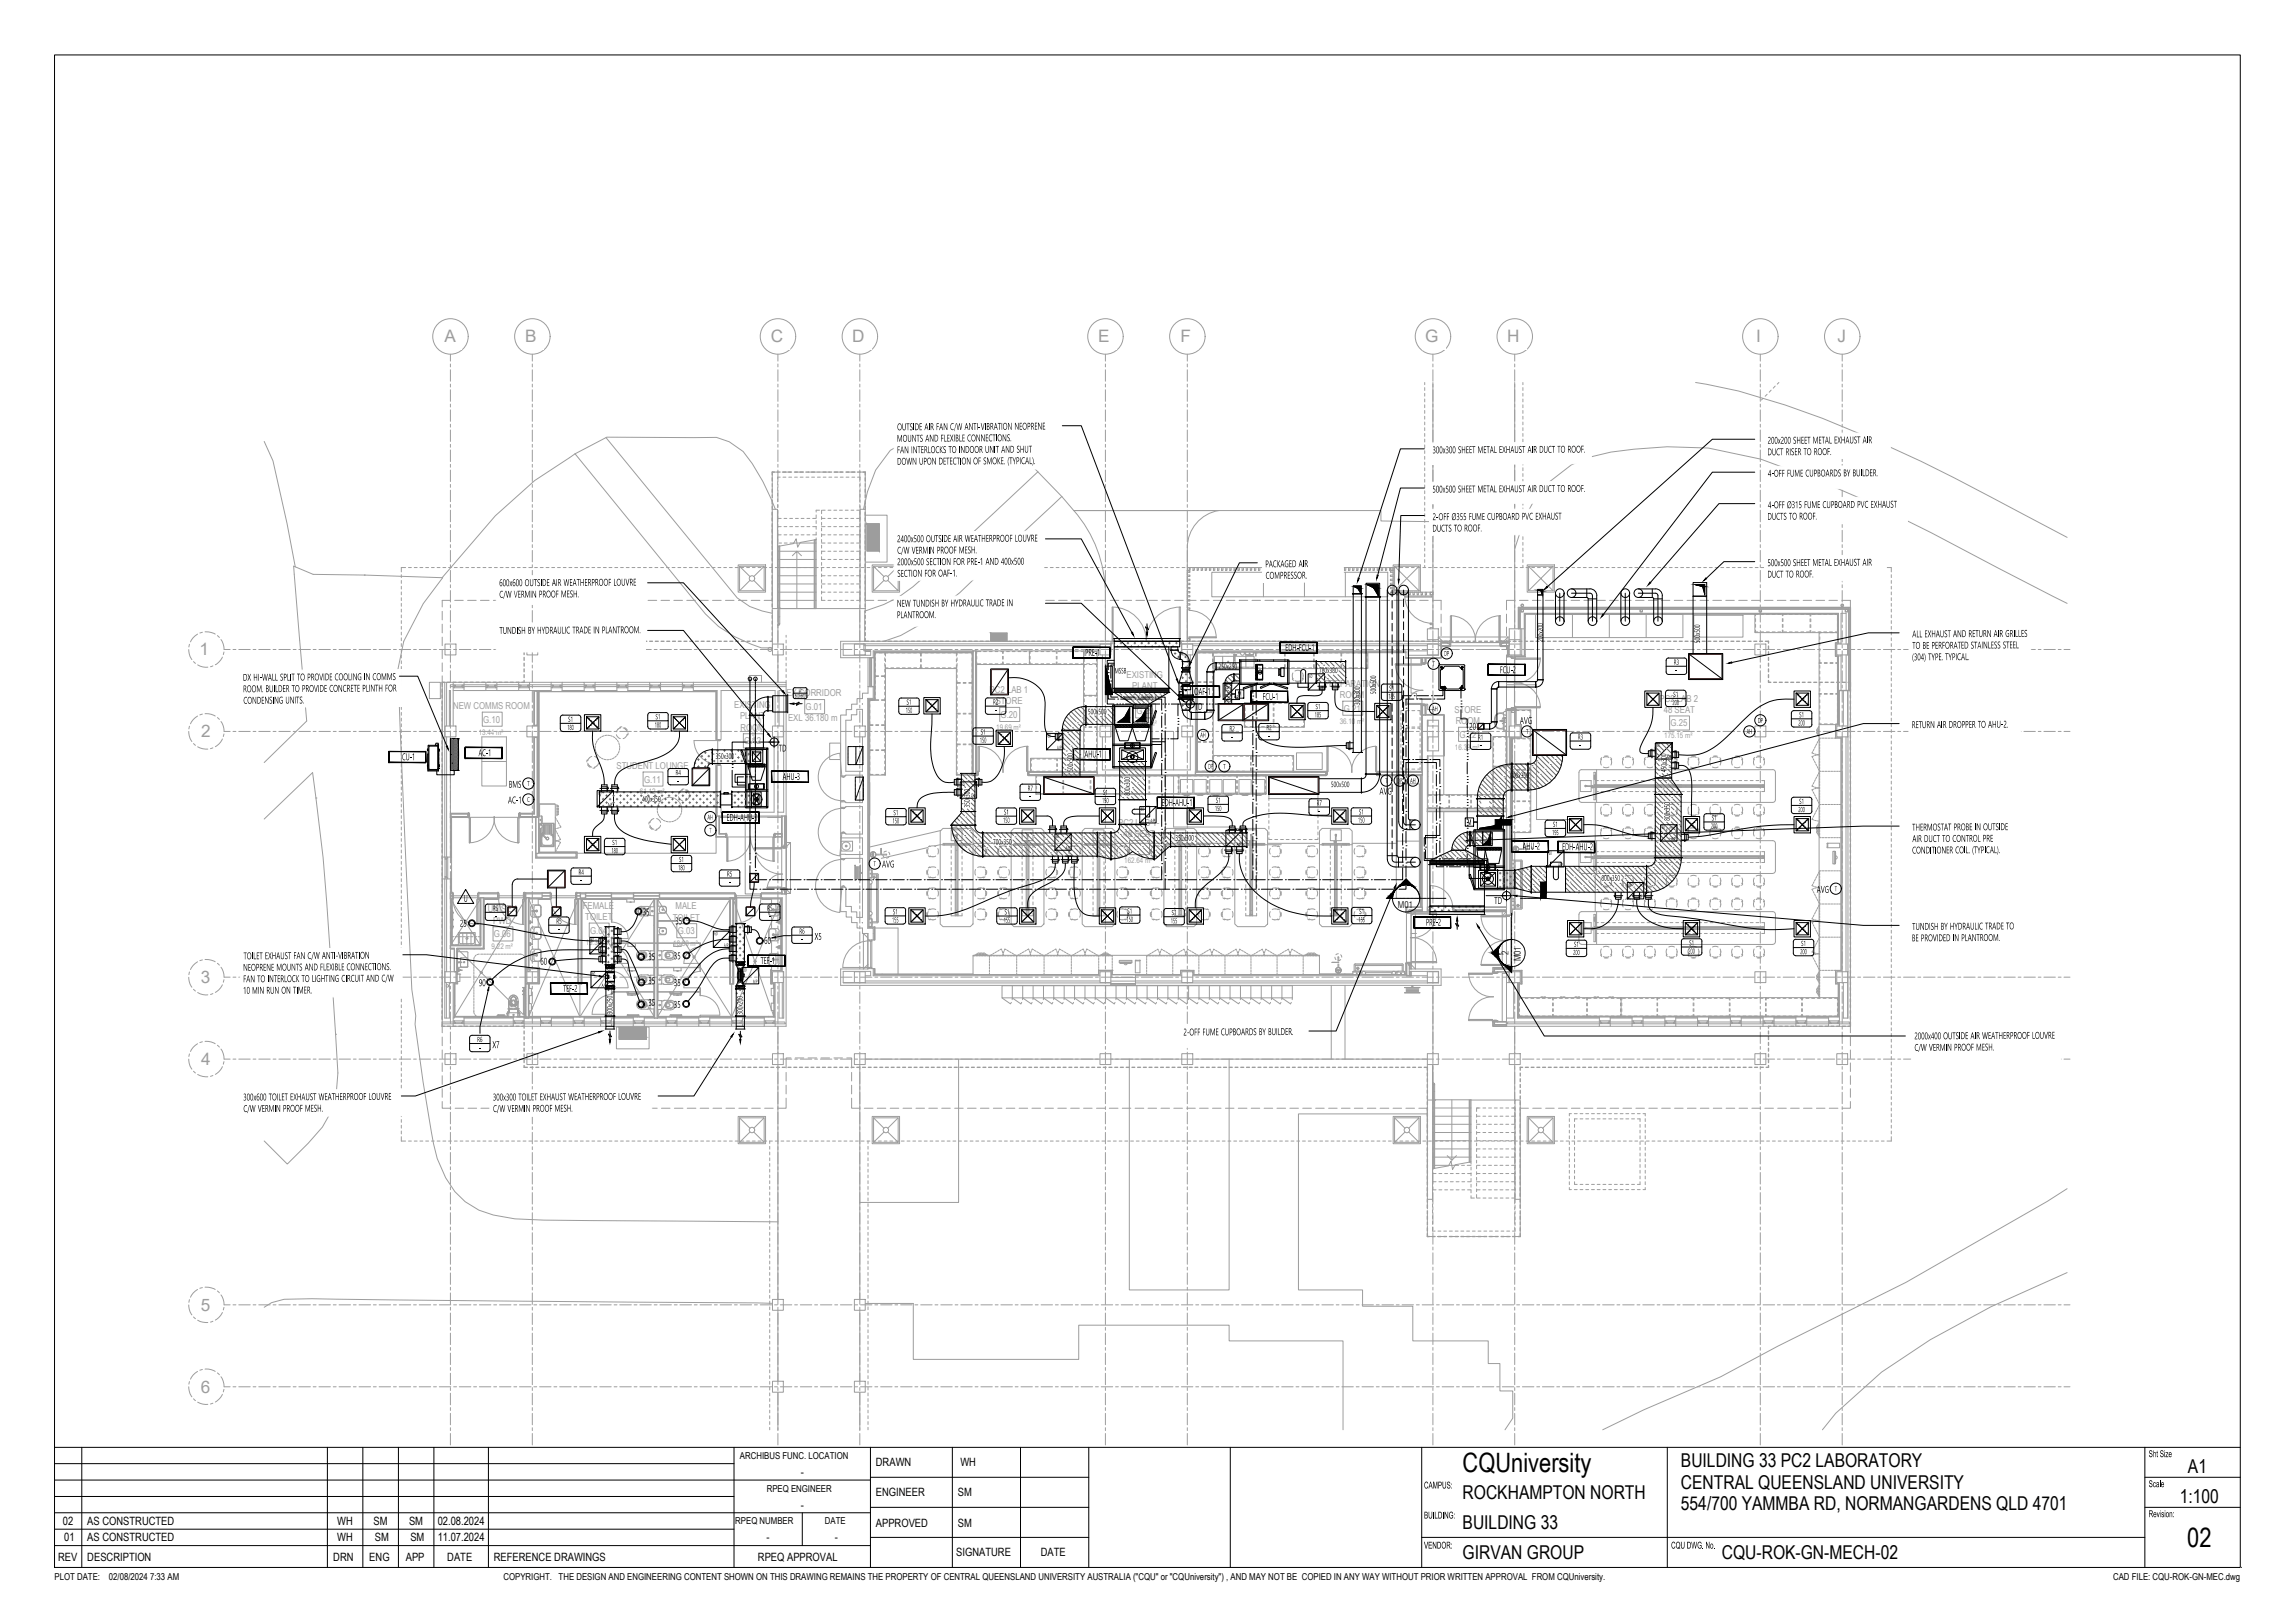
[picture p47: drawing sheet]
<svg xmlns="http://www.w3.org/2000/svg" width="841mm" height="594mm" viewBox="0 0 841 594" stroke-linecap="round" stroke-linejoin="round" font-family="sans-serif">
<defs><g id="words">
<g font-size="9.8">
<text x="536" y="539.1">CQUniversity</text>
<text x="801.5" y="566.6">02</text>
</g>
<g font-size="7">
<text x="616" y="537.5">BUILDING 33 PC2 LABORATORY</text>
<text x="801.8" y="539.6">A1</text>
<text x="616" y="545.2">CENTRAL QUEENSLAND UNIVERSITY</text>
<text x="536" y="549.1">ROCKHAMPTON NORTH</text>
<text x="798.8" y="550.6">1:100</text>
<text x="616" y="553">554/700 YAMMBA RD, NORMANGARDENS QLD 4701</text>
<text x="536" y="560.1">BUILDING 33</text>
<text x="536" y="571.1">GIRVAN GROUP</text>
<text x="631" y="571.1">CQU-ROK-GN-MECH-02</text>
</g>
<g font-size="6.3" fill="#9d9d9d">
<text x="162.9" y="125.4">A</text>
<text x="192.4" y="125.4">B</text>
<text x="282.4" y="125.4">C</text>
<text x="312.3" y="125.4">D</text>
<text x="402.4" y="125.4">E</text>
<text x="432.6" y="125.4">F</text>
<text x="522.2" y="125.4">G</text>
<text x="552.3" y="125.4">H</text>
<text x="643.6" y="125.4">I</text>
<text x="673.3" y="125.4">J</text>
<text x="73.2" y="240">1</text>
<text x="73.7" y="270.1">2</text>
<text x="73.6" y="360.1">3</text>
<text x="73.7" y="390.1">4</text>
<text x="73.6" y="480.1">5</text>
<text x="73.6" y="510">6</text>
</g>
<g font-size="4.2">
<text x="321" y="537.1">DRAWN</text>
<text x="351.9" y="537.1">WH</text>
<text x="293.4" y="540.6">-</text>
<text x="321" y="548.1">ENGINEER</text>
<text x="351" y="548.1">SM</text>
<text x="293.4" y="552.6">-</text>
<text x="23.1" y="558.6">02</text>
<text x="32" y="558.6">AS CONSTRUCTED</text>
<text x="123.6" y="558.6">WH</text>
<text x="136.9" y="558.6">SM</text>
<text x="149.9" y="558.6">SM</text>
<text x="160.4" y="558.6">02.08.2024</text>
<text x="321" y="559.1">APPROVED</text>
<text x="351" y="559.1">SM</text>
<text x="23.6" y="564.6">01</text>
<text x="32" y="564.6">AS CONSTRUCTED</text>
<text x="123.6" y="564.6">WH</text>
<text x="137.4" y="564.6">SM</text>
<text x="150.4" y="564.6">SM</text>
<text x="160.4" y="564.6">11.07.2024</text>
<text x="280.9" y="564.6">-</text>
<text x="305.9" y="564.6">-</text>
<text x="21.3" y="571.6">REV</text>
<text x="32" y="571.6">DESCRIPTION</text>
<text x="122.1" y="571.6">DRN</text>
<text x="135.3" y="571.6">ENG</text>
<text x="148.7" y="571.6">APP</text>
<text x="163.9" y="571.6">DATE</text>
<text x="181" y="571.6">REFERENCE DRAWINGS</text>
<text x="277.7" y="571.6">RPEQ APPROVAL</text>
<text x="350.4" y="570.1">SIGNATURE</text>
<text x="381.4" y="570.1">DATE</text>
</g>
<g font-size="4">
<text x="787.4" y="533.7">Sht Size</text>
<text x="521.8" y="545.2">CAMPUS:</text>
<text x="787.4" y="544.7">Scale</text>
<text x="521.8" y="556.2">BUILDING:</text>
<text x="787.4" y="555.7">Revision:</text>
<text x="521.8" y="567.2">VENDOR:</text>
<text x="612.4" y="567.2">CQU DWG. No.</text>
</g>
<g font-size="3.5" fill="#9d9d9d">
<text x="412.8" y="248.3">EXISTING</text>
<text x="485.2" y="251.5">PREPARATION</text>
<text x="288.2" y="255.1">EX CORRIDOR</text>
<text x="362.7" y="253.8">PC2 LAB 1</text>
<text x="364.9" y="258">STORE</text>
<text x="415" y="252.4">PLANT</text>
<text x="415.1" y="256.6">ROOM</text>
<text x="491" y="255.7">ROOM</text>
<text x="608.2" y="256.9">PC2 LAB 2</text>
<text x="166" y="259.7">NEW COMMS ROOM</text>
<text x="269.1" y="259.3">EXISTING</text>
<text x="271.2" y="263.5">PLANT</text>
<text x="295.2" y="260.1">G.01</text>
<text x="366.7" y="262.9">G.20</text>
<text x="416.5" y="261.6">G.29</text>
<text x="492.5" y="260.7">G.21</text>
<text x="533" y="261">STORE</text>
<text x="609.7" y="261.1">48 SEAT</text>
<text x="177.1" y="264.7">G.10</text>
<text x="271.3" y="267.6">ROOM</text>
<text x="288.8" y="264.1">EXL 36.180 m</text>
<text x="533.4" y="265.2">ROOM</text>
<text x="612.2" y="266.1">G.25</text>
<text x="272.8" y="272.6">G.12</text>
<text x="534.8" y="270.2">G.22</text>
<text x="225.9" y="281.6">STUDENT LOUNGE</text>
<text x="236" y="286.6">G.11</text>
<text x="409.8" y="302.5">PC2 LAB 1-</text>
<text x="411.8" y="306.7">48 SEAT</text>
<text x="178.7" y="334.2">UNISEX</text>
<text x="213.6" y="332.8">FEMALE</text>
<text x="247.6" y="333">MALE</text>
<text x="180.7" y="338.3">PWD</text>
<text x="214.5" y="336.9">TOILET</text>
<text x="216.3" y="342">G.04</text>
<text x="246.5" y="337.2">TOILET</text>
<text x="181" y="343.3">G.06</text>
<text x="248.4" y="342.2">G.03</text>
</g>
<g font-size="3.5">
<text x="271.1" y="534.3">ARCHIBUS FUNC. LOCATION</text>
<text x="281" y="546.3">RPEQ ENGINEER</text>
<text x="269.5" y="558.3">RPEQ NUMBER</text>
<text x="302.3" y="558.3">DATE</text>
<text x="20" y="578.6">PLOT DATE:</text>
<text x="39.9" y="578.6">02/08/2024 7:33 AM</text>
<text x="184.5" y="578.6">COPYRIGHT. THE DESIGN AND ENGINEERING CONTENT SHOWN ON THIS DRAWING REMAINS THE PROPERTY OF CENTRAL QUEENSLAND UNIVERSITY AUSTRALIA (&quot;CQU&quot; or &quot;CQUniversity&quot;) , AND MAY NOT BE COPIED IN ANY WAY WITHOUT PRIOR WRITTEN APPROVAL FROM CQUniversity.</text>
<text x="774.4" y="578.6">CAD FILE: CQU-ROK-GN-MEC.dwg</text>
</g>
<g font-size="3.4">
<text x="512.3" y="332.4">M01</text>
<text x="552.8" y="349.8" transform="rotate(-90 552.8 349.8)">2</text>
<text x="557.3" y="352.1" transform="rotate(-90 557.3 352.1)">M01</text>
</g>
<g font-size="3.2">
<text x="453.6" y="255.2">M</text>
<text x="537.8" y="302.1">M</text>
</g>
<g font-size="2.8" fill="#9d9d9d">
<text x="175.4" y="269">13.44 m²</text>
<text x="365.1" y="267.3">19.69 m²</text>
<text x="414.9" y="266">13.70 m²</text>
<text x="490.9" y="265">36.10 m²</text>
<text x="533.2" y="274.6">16.39 m²</text>
<text x="609.9" y="270.4">175.15 m²</text>
<text x="271.9" y="277">8.70 m²</text>
<text x="234.5" y="291">61.12 m²</text>
<text x="412" y="316">162.64 m²</text>
<text x="180.2" y="347.7">9.22 m²</text>
<text x="214.6" y="346.3">19.35 m²</text>
<text x="246.7" y="346.5">18.80 m²</text>
</g>
</g></defs>
<!-- layer: A_ARCHITECTURAL_GENERAL -->
<g fill="none" stroke="#9d9d9d" stroke-width=".37">
<path d="M522.1 140.1v.8M522.1 142v1M522.1 144.1v1M522.1 146.1v1.1M522.1 148.3v1M522.1 150.3v1.1M522.1 152.5v1M522.1 154.6v1M522.1 156.6v1.1M522.1 158.8v1M525.1 140.1v90.2v-.4h-1v.4M555.1 140.1v90.2"/>
<path d="M558.1 140.1v.8M558.1 142v1M558.1 144.1v1M558.1 146.1v1.1M558.1 148.3v1M558.1 150.3v1.1M558.1 152.5v1M558.1 154.6v1M558.1 156.6v1.1M558.1 158.8v1M621.4 140.1l15.8 3.1a373.2 373.2 0 0 1 66.9 25.8l12 6 41.4 21.8M646.1 145.9l-.6 .6"/>
<path d="M647.6 144.4l-.7 .7M649.1 142.9l-.8 .8M650.5 141.4l-.7 .8M651.9 140.1l-.6 .6M96.8 161.7l3.2 7.1 5.2 23 3 15.8M210.7 166.2l11.7-6.1 40.2 .1 4.7 1.6 5 3.6a76.6 76.6 0 0 1 11.8 21.1M210.7 166.2l-14.7 9.8-14.5 12.9-19.5 22.7M222.1 160.3l48.1 58.7 4.5 3.1 4.6 1.7 3.7 .8v12.7h-4a45.5 45.5 0 0 1-20.5-12.5l-47.8-58.6M283 178.3v3.1M285 176.4v1.1M285 178.5v1.1M285.1 172.9h-2.1v3.8"/>
<path d="M285.9 174.8h-.9v.6M286.6 172.9h3.2M286.9 174.8h1.1M289.1 174.8h1M291.2 174.8h1M291.4 172.9h3.1M293.2 174.8h1.1M295.4 174.8h1M296.1 172.9h3.2M297.4 174.8h1.1M299.6 174.8h1M300.8 172.9h3.2"/>
<path d="M301.7 174.8h1M303.7 174.8h1.1M305.6 172.9h3.1M305.9 174.8h1M307.9 174.8h1.1M310 174.8h1.1M310.3 172.9h3.1M312.2 174.8h1M314.2 174.8h1v1M315 172.9h2.1v3.8M315.2 176.8v1.1M315.2 179v1"/>
<path d="M317.1 178.3v3.1M380.4 172.9l-2.7-2.8-5.9-4.4-8-3-28.1-1.8-3.7 .8-5.7 3.2-5.4 7.3-3 7.9-1.5 6.4M522.1 160.8v1.1M522.1 163v1M522.1 165.1v1M522.1 167.1v1.1M522.1 169.3v1M522.1 171.3v1.1M522.1 173.5v1M522.1 175.6v1M522.1 177.6v1.1M522.1 179.8v1"/>
<path d="M558.1 160.8v1.1M558.1 163v1M558.1 165.1v1M558.1 167.1v1.1M558.1 169.3v1M558.1 171.3v1.1M558.1 173.5v1M558.1 175.6v1M558.1 177.6v1.1M558.1 179.8v1M283 186.5h1.9v36.4h-1.9zM283 183v3.2"/>
<path d="M283 187.7v3.2M283 192.5v3.1M283 197.2v3.1M285 198.9h1.4M285 180.7v1M285 182.7v1.1M285 184.8v1.1M285 186.9v1.1M285 189v1.1M285 191.1v1.1M285 193.2v1.1M285 195.3v1.1"/>
<path d="M285 197.4v1.1M285 199.5v.6M285 189.9h1.3M285 192.9h1.3M285 195.9h1.3M287.3 189.9h1M287.3 192.9h1M287.3 195.9h1M287.4 198.9h1.1M289.4 189.9h1M289.4 192.9h1M289.4 195.9h1"/>
<path d="M289.5 198.9h8.9M291.5 189.9h1.1M291.5 192.9h1.1M291.5 195.9h1.1M293.6 189.9h1M293.6 192.9h1M293.6 195.9h1M295.7 189.9h1.1M295.7 192.9h1.1M295.7 195.9h1.1M297.8 189.9h1.3M297.8 192.9h1.3"/>
<path d="M297.8 195.9h1.3M298.4 197.8l.3-.1v25.2h-.3zM298.7 198.9h.4M299.1 197.6v25.3h-.4M299.1 197.6l-5.9 1.1-.9 1.7-.5-3.1-1 1.8-5.8 1v22.8M299.1 188.6v1M299.1 190.7v1M299.1 192.8v1.1M299.1 194.9v1M299.1 197v.6M300.3 186.9h-1.2v.7M301.1 198.9h1.2"/>
<path d="M301.1 186.9v1.2M301.1 189.2v1.1M301.1 191.3v1.1M301.1 193.4v1.1M301.1 195.5v1.1M301.1 197.6v1M301.1 199.7v1.1M301.1 189.9h1.2M301.1 192.9h1.2M301.1 195.9h1.2M301.4 186.9h1M303.4 198.9h1.1"/>
<path d="M303.4 189.9h1.1M303.4 192.9h1.1M303.4 195.9h1.1M303.4 186.9h1.1M305.5 198.9h1M305.5 189.9h1M305.5 192.9h1M305.5 195.9h1M305.6 186.9h1M307.6 198.9h1.1M307.6 189.9h1.1M307.6 192.9h1.1"/>
<path d="M307.6 195.9h1.1M307.6 186.9h1.1M309.7 198.9h1.1M309.7 189.9h1.1M309.7 192.9h1.1M309.7 195.9h1.1M309.8 186.9h1M311.8 198.9h1M311.8 189.9h1M311.8 192.9h1M311.8 195.9h1M311.9 186.9h1"/>
<path d="M313.9 189.9h1.3M313.9 192.9h1.3M313.9 195.9h1.3M313.9 186.9h1.3M315.2 186.5h1.9v36.4h-1.9zM315.2 197.9v1h-1.3M315.2 181.1v1M315.2 183.1v1.1M315.2 185.3v1M315.2 187.4v1M315.2 189.5v1M315.2 191.6v1"/>
<path d="M315.2 193.6v1.1M315.2 195.8v1M315.2 200v1M317.1 188.7h8v17.2h-8M317.1 183v3.2M317.1 187.7v3.2M317.1 192.5v3.1M317.1 197.2v3.1M389.1 181.9l-8.8-9.1-34.9 32.6-10.9 9.5-5.3 3.9-5.4 2.6-6.9 2.4v11.1M389.1 181.8l-21.1 19.7-16.3 15.6-15.2 12-6.4 3.7-6.2 2.1M389.1 181.9l4.4 5.1h112.6v3.8l19 .3M446.7 187h-53.2a46.8 46.8 0 0 1 11.6 30.8"/>
<path d="M446.7 187a13.8 13.8 0 0 0-11.6 13.6v7.3M522.1 181.9v1M522.1 184v1M522.1 186.1v1M522.1 188.1v1.1M522.1 190.3v1M522.1 192.4v1M522.1 194.5v1M522.1 196.6v1M522.1 198.6v1.1M558.1 181.9v1M558.1 184v1"/>
<path d="M558.1 186.1v1M558.1 188.1v1.1M558.1 190.3v1M558.1 192.4v1M558.1 194.5v1M558.1 196.6v1M558.1 198.6v1.1M133.5 210.6h.1M133.5 210.6l28.7 1-7.1 9.5-7.1 13.8-2.1 10 2.7 68.5 2.3 49 1.5 9.6-.3 3.1 2.9 21.1 3.1 18.4a43.6 43.6 0 0 0 8.6 21.8l3.8 3.8 5 3 5.3 1.8 7.9 1.4 10.6 .5 85.8 .6M133.5 210.6l-18.7-.2-7.2-3 4.8 56.7-15.6 15.2M147.1 210.5v1.1M147.1 212.6v1.1"/>
<path d="M147.1 214.7v1M147.1 216.8v1.1M147.1 218.9v1.1M148.6 207.9h-1.5v1.6M149.7 207.9h1M151.8 207.9h1.1M153.9 207.9h1M156 207.9h1.1M158.1 207.9h1M160.2 207.9h1M162.3 207.9h1.1M164.4 207.9h1"/>
<path d="M165.1 219.9h-3v2.4M166.5 207.9h1.1M166.6 219.9h3.2M168.6 207.9h1M170.7 207.9h1M171.4 219.9h3.1M172.8 207.9h1.1M174.9 207.9h1M176.1 219.9h3.1M177 207.9h1.1M179.1 207.9h1M180.8 219.9h3.1"/>
<path d="M181.2 207.9h1M183.3 207.9h1.1M185.4 207.9h1M185.5 219.9h3.2M187.5 207.9h1.1M189.6 207.9h1M190.2 219.9h3.2M191.7 207.9h1M193.8 207.9h1.1M195 219.9h3.1M195.9 207.9h1M198 207.9h1.1"/>
<path d="M199.7 219.9h3.2M200.1 207.9h1.1M202.2 207.9h1M204.3 207.9h1.1M204.4 219.9h3.2M206.4 207.9h1M208.5 207.9h1M209.2 219.9h3.1M210.6 207.9h1.1M212.7 207.9h1M213.9 219.9h3.1M214.8 207.9h1.1"/>
<path d="M216.9 207.9h1M218.6 219.9h3.1M219 207.9h1M221.1 207.9h1.1M223.2 207.9h1M223.3 219.9h3.2M225.3 207.9h1.1M227.4 207.9h1M228 219.9h3.2M229.5 207.9h1M231.6 207.9h1.1M232.8 219.9h3.1"/>
<path d="M233.7 207.9h1M235.8 207.9h1.1M237.5 219.9h3.2M237.9 207.9h1M240 207.9h1M242.1 207.9h1.1M242.2 219.9h3.2M244.2 207.9h1M246.3 207.9h1.1M246.9 219.9h3.2M248.4 207.9h1.1M250.5 207.9h1"/>
<path d="M251.7 219.9h3.1M252.6 207.9h1.1M254.7 207.9h1M256.4 219.9h3.1M256.8 207.9h1.1M258.9 207.9h1.1M261 207.9h1M261.1 219.9h3.2M263.1 207.9h1.1M265.2 207.9h1M265.9 219.9h3.1M267.3 207.9h1.1"/>
<path d="M269.4 207.9h1.1M270.5 206.9h10v10h-10zM270.6 219.9h3.1M271 207.4v9h9M271 207.4h9v9M271 207.4l3.8 3.8M271.5 207.9h1M273.6 207.9h1.1M274.8 212.6l-3.8 3.8M275.3 219.9h3.2M275.7 207.9h1M276.2 212.6l3.8 3.8"/>
<path d="M277.8 207.9h1M279.9 207.9h1.1M280 207.4l-3.8 3.8M282 207.9h1M283 216.1v3.8h-3M283 201.9v3.1M283 206.6v3.2M283 211.3v3.2M284.1 207.9h1.3M285 201.9h.4M285 204.9h.4M285 210.9h.4"/>
<path d="M285 213.9h.4M285 216.9h.4M285 219.9h.4M285.4 200.1l.3-.1v22.9h-.3zM285.7 201.9h12.7M285.7 204.9h12.7M285.7 207.9h12.7M285.7 210.9h12.7M285.7 213.9h12.7M285.7 216.9h12.7M285.7 219.9h12.7M290.4 203.6l1.6-1.7v21"/>
<path d="M292 201.9l1.7 1.7M298.7 201.9h.4M298.7 204.9h.4M298.7 207.9h1.1M298.7 210.9h.4M298.7 213.9h.4M298.7 216.9h.4M298.7 219.9h.4M300.9 207.9h1.1M301.1 201.9h1.2M301.1 203.9v1h1.2M301.1 210.9h1.2"/>
<path d="M301.1 213.9h1.2M301.1 216.9h1.2M301.1 218.6v1.3h1.2M301.1 201.8v1.1M301.1 206v1.1M301.1 208.1v1.1M301.1 210.2v1.1M301.1 212.3v1.1M301.1 214.4v1M301.1 216.5v1.1M303 207.9h1M303.4 201.9h1.1"/>
<path d="M303.4 204.9h1.1M303.4 210.9h1.1M303.4 213.9h1.1M303.4 216.9h1.1M303.4 219.9h1.1M305.1 207.9h1.1M305.5 201.9h1M305.5 204.9h1M305.5 210.9h1M305.5 213.9h1M305.5 216.9h1M305.5 219.9h1"/>
<path d="M307.2 207.9h1.1M307.6 201.9h1.1M307.6 204.9h1.1M307.6 210.9h1.1M307.6 213.9h1.1M307.6 216.9h1.1M307.6 219.9h1.1M309.3 207.9h1M309.7 201.9h1.1M309.7 204.9h1.1M309.7 210.9h1.1M309.7 213.9h1.1"/>
<path d="M309.7 216.9h1.1M309.7 219.9h1.1M311.4 207.9h1.1M311.8 201.9h1M311.8 204.9h1M311.8 210.9h1M311.8 213.9h1M311.8 216.9h1M311.8 219.9h1M313.5 207.9h1M313.9 201.9h1.3M313.9 204.9h1.3"/>
<path d="M313.9 210.9h1.3M313.9 213.9h1.3M313.9 216.9h1.3M315.2 218.9v1h-1.3M315.2 202.1v1M315.2 204.1v1.1M315.2 206.3v1M315.2 208.4v1M315.2 210.5v1M315.2 212.6v1M315.2 214.6v1.1M315.2 216.8v1"/>
<path d="M315.6 207.9h1.1M317.1 216.1v3.8h3.1M317.1 201.9v3.1M317.1 206.6v3.2M317.1 211.3v3.2M317.7 207.9h1.1M319.6 206.9h10v10h-10zM319.8 207.9h1M320.1 216.4h9M320.1 207.4l3.8 3.8M321.8 219.9h3.1M321.9 207.9h1.1"/>
<path d="M323.9 212.6l-3.8 3.8M324 207.9h1M326.1 207.9h1.1M326.5 219.9h3.1M328.2 207.9h1.1M329.1 207.4v9l-3.8-3.8M329.1 207.4h-9v9M329.1 207.4l-3.8 3.8M330.3 207.9h1M331.2 219.9h3.2M332.4 207.9h1.1M334.5 207.9h1"/>
<path d="M336 219.9h3.1M336.6 207.9h1.1M338.7 207.9h1.1M340.7 219.9h3.1M340.8 207.9h1M342.9 207.9h1.1M345 207.9h1.1M345.4 219.9h3.2M347.1 207.9h1M349.2 207.9h1.1M350.1 219.9h3.2M351.3 207.9h1"/>
<path d="M353.4 207.9h1.1M354.8 219.9h3.2M355.5 207.9h1.1M357.6 207.9h1M359.6 219.9h3.1M359.7 207.9h1.1M361.8 207.9h1M363.9 207.9h1.1M364.3 219.9h3.2M366 207.9h1.1M368.1 207.9h1M369 219.9h3.2"/>
<path d="M370.2 207.9h1.1M372.3 207.9h1M373.8 219.9h3.1M374.4 207.9h1.1M376.5 207.9h1.1M378.5 219.9h3.1M378.6 207.9h1M380.7 207.9h1.1M382.8 207.9h1M383.2 219.9h3.2M384.9 207.9h1.1M387 207.9h1.1"/>
<path d="M387.9 219.9h3.2M389.1 207.9h1M391.2 207.9h1.1M392.6 219.9h3.2M393.3 207.9h1.1M395.4 207.9h1.1M397.4 219.9h3.1M397.5 207.9h1.1M399.6 207.9h1M401.7 207.9h1.1M402.1 219.9h3.2M403.8 207.9h1.1"/>
<path d="M405.1 217.8v17.1M405.9 207.9h1.1M406.8 219.9h3.2M408 207.9h1.1M410.1 207.9h1M411.6 219.9h3.1M412.2 207.9h1.1M414.3 207.9h1.1M416.3 219.9h3.1M416.4 207.9h1M418.5 207.9h1.1M420.6 207.9h1"/>
<path d="M421 219.9h3.1M422.7 207.9h1.1M424.8 207.9h1.1M425.7 219.9h3.2M426.9 207.9h1M429 207.9h1.1M430.4 219.9h3.2M431.1 207.9h1M433.2 207.9h1.1M435.1 213.6h1v.5h-1zM435.1 212.1h1v.6h-1zM435.1 210.6h1v.5h-1z"/>
<path d="M435.1 209.1h1v.5h-1zM435.1 207.9h1v1h-1zM435.1 215.2h1v.4h-1zM435.1 216.6h1v.5h-1zM435.1 218.2h1v.4h-1zM435.1 219.6h1v.5h-1zM435.1 208.9v.2M435.1 209.6v1M435.1 211.1v1M435.1 212.7v.9M435.1 214.1v1.1M435.1 215.6v1"/>
<path d="M435.1 217.1v1.1M435.1 218.6v1M435.1 208h.9v.8h-.9zM435.2 219.9h3.1M435.3 207.9h1.9M437.2 207.9h.5v1h-.5zM437.4 207.9h1.3M438.7 207.9h.5v1h-.5zM439.2 207.9h1.4M439.9 219.9h3.2M440.2 207.9h.5v1h-.5zM440.7 207.9h2.5"/>
<path d="M441.7 207.9h.5v1h-.5zM443.2 207.9h.5v1h-.5zM443.7 207.9h1.1M444.1 209.6h64.5v9h-64.5zM444.6 219.9h3.2M444.7 207.9h.5v1h-.5zM445.2 207.9h2.5M446.2 207.9h.5v1h-.5zM447.7 207.9h.5v1h-.5zM447.9 207.9h1.3M449.2 207.9h.5v1h-.5zM449.4 219.9h3.1"/>
<path d="M449.7 207.9h1.4M450.7 207.9h.5v1h-.5zM451.2 207.9h2.5M452.2 207.9h.5v1h-.5zM453.7 207.9h.5v1h-.5zM454.1 219.9h3.1M454.2 207.9h1.1M455.2 207.9h.5v1h-.5zM455.7 207.9h2.5M456.7 207.9h.5v1h-.5zM458.2 207.9h.5v1h-.5zM458.4 207.9h1.3"/>
<path d="M458.8 219.9h3.1M459.7 207.9h.5v1h-.5zM460.2 207.9h1.4M461.2 207.9h.5v1h-.5zM461.7 207.9h2.5M462.7 207.9h.5v1h-.5zM463 209.6v9M463.5 219.9h3.2M464.2 207.9h.5v1h-.5zM464.7 207.9h1.1M465.7 207.9h.5v1h-.5zM466.2 207.9h2.5"/>
<path d="M467.2 207.9h.5v1h-.5zM468.2 219.9h3.2M468.7 207.9h.5v1h-.5zM468.9 207.9h1.3M470.2 207.9h.5v1h-.5zM470.7 207.9h1.4M471.7 207.9h.5v1h-.5zM472.2 207.9h2.5M473 219.9h3.1M473.2 207.9h.5v1h-.5zM474.7 207.9h.5v1h-.5zM475.2 207.9h1"/>
<path d="M476.2 207.9h.5v1h-.5zM476.7 207.9h2.5M477.7 207.9h.5v1h-.5zM477.7 219.9h3.2M478 209.6v9M479.2 207.9h.5v1h-.5zM479.4 207.9h1.3M480.7 207.9h.5v1h-.5zM481.2 207.9h1.4M482.2 207.9h.5v1h-.5zM482.4 219.9h3.2M482.7 207.9h2.5"/>
<path d="M483.7 207.9h.5v1h-.5zM485.2 207.9h.5v1h-.5zM485.7 207.9h1M486.7 207.9h.5v1h-.5zM487.2 207.9h2.5M487.2 219.9h3.1M488.2 207.9h.5v1h-.5zM489.7 207.9h.5v1h-.5zM489.9 207.9h1.3M491.2 207.9h.5v1h-.5zM491.7 207.9h1.4M491.9 219.9h3.1"/>
<path d="M492.7 207.9h.5v1h-.5zM493 209.6v9M493.2 207.9h2.5M494.2 207.9h.5v1h-.5zM495.7 207.9h.5v1h-.5zM496.2 207.9h1M496.6 219.9h3.1M497.2 207.9h.5v1h-.5zM497.7 207.9h2.5M498.7 207.9h.5v1h-.5zM500.2 207.9h.5v1h-.5zM500.4 207.9h1.3"/>
<path d="M501.4 219.9h3.1M501.7 207.9h.5v1h-.5zM502.2 207.9h1.4M503.2 207.9h.5v1h-.5zM503.7 207.9h2.5M504.7 207.9h.5v1h-.5zM506.1 219.9h3.1M506.2 207.9h.5v1h-.5zM506.7 207.9h1M507.7 207.9h.5v1h-.5zM508.2 207.9h1.7M509.5 216.9h1v1h-1z"/>
<path d="M509.5 207.9h-.3v1h.3M509.5 207.9h1v1h-1zM509.6 216.9h.9v.9h-.9zM509.6 208h.9v.8h-.9zM509.7 208v.8M510.5 207.9v-1h10v10M510.5 210.6h-1v.5h1M510.5 212.1h-1v.6h1M510.5 213.6h-1v.5h1M510.5 215.2h-1v.4h1M510.5 209.1h-1v.5h1M510.5 216.9h10.3"/>
<path d="M510.5 208.9v8M510.8 219.9h3.1M510.9 207.9h1.1M511 216.4l9-9v9zM511 207.4l9 9M511.8 216.9v1h.5v-1M513 207.9h1.1M513.3 216.9v1h.5v-1M514.8 216.9v1h.5v-1M514.8 218.3h10v.4h-10zM514.8 218.3a10 10 0 0 0 10 10M515.1 207.9h1.1"/>
<path d="M515.5 219.9h3.2M516.3 216.9v1h.5v-1M517.2 207.9h1M517.8 216.9v1h.5v-1M519.3 216.9v1h.5v-1M519.3 207.9h1.1M520 207.4h-9v9M520.2 219.9h3.2M520.8 216.9h.5v1h-.5zM521.3 216.9h1M521.4 207.9h1.1M522.1 200.8v1"/>
<path d="M522.1 202.9v1M522.1 204.9v1.1M522.1 207.1v.8M522.3 216.9h.5v1h-.5zM522.8 216.9h1.3M523.5 207.9h1.1M524.1 216.9h1v1h-1zM524.1 216.9h.9v.9h-.9zM525 219.9h3.1v3.5M525.6 207.9h1.1M527.7 207.9h1M529.8 207.9h1.1"/>
<path d="M531.9 207.9h1.1M534 207.9h1.1M536.1 207.9h1.1M538.2 207.9h1.1M540.3 207.9h1.1M542.4 207.9h1.1M544.5 207.9h1M546.6 207.9h1.1M548.7 207.9h1.1M550.8 207.9h1.1M552.9 207.9h1.1M555 207.9h1"/>
<path d="M555.1 201.1l3.7-11.6 3.6-6.7 5.4-6.3 8-6.2 6.2-2.7 8.3-2 8.5-1.1 12.2-.9 15 .5 19.2 4.1 22.2 8.1 19.1 8.3 21.1 10.5 49.9 25.9M555.2 219.9h-3.1v3.5M556.8 219.9h3.2M557.1 207.9h1.1M558.1 200.8v1M558.1 202.9v1M558.1 204.9v1.1M558.1 207.1v.8M559.2 207.9h1.1M559.6 206.9h10v10h-10zM560.2 207.4v9l8.9-9h-8.9l8.9 9M560.2 216.4h8.9"/>
<path d="M561.3 207.9h1.1M561.6 219.9h3.1M563.4 207.9h1.1M565.5 207.9h1M566.3 219.9h3.1M567.6 207.9h1.1M569.1 207.4v9M569.7 207.9h1.1M571 219.9h3.1M571.8 207.9h1.1M573.9 207.9h1.1M575.7 219.9h3.2"/>
<path d="M576 207.9h1M578.1 207.9h1.1M580.2 207.9h1.1M580.4 219.9h3.2M582.3 207.9h1.1M584.4 207.9h1.1M585.2 219.9h3.1M586.5 207.9h1.1M588.6 207.9h1.1M589.9 219.9h3.1M590.7 207.9h1.1M592.8 207.9h1.1"/>
<path d="M594.6 219.9h3.1M594.9 207.9h1.1M597 207.9h1.1M599.1 207.9h1.1M599.4 219.9h3.1M601.2 207.9h1.1M603.3 207.9h1.1M604.1 219.9h3.1M605.4 207.9h1.1M607.5 207.9h1.1M608.8 219.9h3.1M609.6 207.9h1.1"/>
<path d="M611.7 207.9h1.1M613.5 219.9h3.2M613.8 207.9h1M615.9 207.9h1.1M618 207.9h1.1M618.2 219.9h3.2M620.1 207.9h1.1M622.2 207.9h1.1M623 219.9h3.1M624.3 207.9h1M626.4 207.9h1.1M627.7 219.9h3.2"/>
<path d="M628.5 207.9h1.1M630.6 207.9h1.1M632.4 219.9h3.2M632.7 207.9h1.1M634.8 207.9h1M636.9 207.9h1.1M637.2 219.9h3.1M639 207.9h1.1M641.1 207.9h1.1M641.9 219.9h3.1M643.2 207.9h1.1M645.3 207.9h1.1"/>
<path d="M646.6 219.9h3.1M647.4 207.9h1.1M649.5 207.9h1.1M651.3 219.9h3.2M651.6 207.9h1.1M653.7 207.9h1.1M655.8 207.9h1.1M656 219.9h3.2M657.9 207.9h1.1M660 207.9h1.1M660.8 219.9h3.1M662.1 207.9h1.1"/>
<path d="M664.2 207.9h1.1M665.5 219.9h3.2M666.3 207.9h1.1M668.4 207.9h1.1M670.2 219.9h3.2M670.5 207.9h1.1M672.6 207.9h1.1M674.7 207.9h1.1M675 219.9h3.1v2.4M676.8 207.9h1.1M678.9 207.9h1.1M681 207.9h1.1"/>
<path d="M683.1 207.9h1M685.2 207.9h1.1M687.3 207.9h1.1M689.4 207.9h1.1M691.5 207.9h1.6v1.6M693.1 210.5v1.1M693.1 212.6v1.1M693.1 214.7v1M693.1 216.8v1.1M693.1 218.9v1.1M147.1 221v1.1M147.1 223.1v1.1"/>
<path d="M147.1 225.2v1.1M147.1 227.3v1.1M147.1 229.4v1.1M147.1 231.5v1.1M147.1 233.6v1.1M147.1 235.7v1.1M147.1 237.8v1.1M147.1 239.9v1.1M162.1 223.9v3.1M162.1 228.6v3.2M162.1 233.4v3.1M162.1 238.1v3.1"/>
<path d="M163.1 235.9h4v4h-4zM193.1 235.9h4v4h-4zM283.1 235.9h4v4h-4zM284.9 222.9h.5M285.1 222.9v5.8M285.1 229v6.9M285.1 239.9v10M285.4 225.9h.3M285.4 222.8v5.7l-.4 .2v.3h.5l.2-.5v-5.7M285.4 228.4h.3M285.5 222.8h.1M285.7 222.8h.1"/>
<path d="M285.7 222.9h29.5M288.1 232.7v.7M288.1 234.5v1M288.1 236.6v1M288.1 238.6v1.1M313.1 235.9h4v4h-4zM315.1 222.9v12M316.6 235.8v2.6h2.5M316.6 236.5h86.5M317.1 238.4h2M317.1 238.6h2M356.5 238.9h-36v17.4h-2v27.6h6v-39h26v39h6"/>
<path d="M356.5 238.4h-36.5v2.5M356.5 238.9h-36v2M356.5 238.7h-36.2v17.4h-2v83.6h2v4.6M356.6 238.4v45.4h1.4v-1h-.5v-44.4M363.1 234.9h-55v6h10.7M369 234.9h159.1M377.2 238.4v5M397.1 238.4v44.3M403.1 235.9h4v4h-4zM404 239.9v26M407.1 236.5h.1M407.1 234.9v3.7"/>
<path d="M407.6 222.3a12.4 12.4 0 0 1 12.4 12.6 12.5 12.5 0 0 1 12.5-12.6M407.9 234.9v-12.5h-.4v13.4h-98.5v4.2h10.1v-1.6M432.5 222.4h-.4v12.5M432.5 222.4v13.4h95.4l-.2 .7h-.6M432.9 234.9l.2 3.7M432.9 236.5h.2M433.1 235.9h4v4h-4zM435.1 234.9v-1h1v1M435.1 221.1h1v.5h-1zM435.1 222.6h1v.6h-1zM435.1 220.1v1M435.1 221.6v1"/>
<path d="M435.1 223.2v10.7M435.1 233.9h.9v.9h-.9zM435.7 233.2h9.9v.4h-9.9zM435.7 223.6a10 10 0 0 1 10 10M436.2 239.9v26M437.1 236.5h86M444.6 239.1v43.4M454.6 239.1h-15.8v12.7M456 239.1h.5M501.3 238.9v6h-56.7M501.3 238.9h13.9M509.1 239.1h.1"/>
<path d="M515.2 238.9h-76.6v12.9M515.2 238.7h-76.8v44.1M515.2 239.1h-55.9M523.1 235.9h4v4h-4zM523.1 230.3h4v4h-4zM523.1 238.4h-7v1.6h11.1l-.1-1.6M524.1 228.3h1v.5h-1zM525.1 234.3v.6M527.1 233.3l1.6 1.6M528.1 235h3.1v.7M528.1 235.3h2.7v.4M528.1 235.5h2.5v.2"/>
<path d="M528.1 235.6l3.1 .1M528.1 234.4v6.7h-5.5v1.8h-.2v-2M528.1 236.6v4.3h.2v-4.1M528.1 224.9v3.2M528.1 229.7v3.1M528.1 236.6h3.1M528.1 237.9h1.7M528.2 239.7h.1M528.3 236.8h2.9v-.2h18.8v.2h2.4v3.8M531.1 234.8h.4l.1 .4-.1 1.5h-.4h.4l.1-.4v-1.1l-.1-.4zM531.1 235.7v.7h-3M531.2 235.3h18.8"/>
<path d="M531.4 237.9h3.2M531.6 235.3h18.1M531.9 225.5a9.2 9.2 0 0 1 8.8 9.6M531.9 225.5l-.4 .2v9.1h.4v-9.3l-.2 .2M531.9 225.5v9.3h-.4M536.2 237.9h3.1M540.9 237.9h3.1M545.6 237.9h3.2M549.4 225.7v9.1h.4M549.5 225.5a9.2 9.2 0 0 0-8.9 9.6M549.8 225.5l-.2 .2M549.8 225.5v9.3h-.4v-9.1"/>
<path d="M549.8 225.5l-.4 .2M550 236.6h2.6M550.2 234.9l-.4-.1-.1 .4 .1 1.5 .4-.1M552.1 224.9v3.2M552.1 229.7v3.1M552.1 234.4v3.5h-1.8M552.4 239.9h-.3l-.1 24.7M552.4 239.7h.1M552.6 236.6v3.8M552.7 233.3h-25.6v2M552.7 233.3v2M552.7 233.3l-1.6 1.6"/>
<path d="M553.1 235h-3l.1 1.4h2.9M553.1 235.3h-2.6v.4M553.1 235.5h-2.5v.2M553.1 235.6l-3.1 .1M553.1 236.4h-.5v4M553.1 234.3h4M556.5 230.3v-7.7h121.5v30.3M556.9 230.3v-7.4h120.8v30M557 230.3v-7.2h120.5v29.8M557.1 235.9h-4v4h4.6M557.4 223.2h.9v.9h-.9zM557.4 223.3h.8v.8h-.8z"/>
<path d="M557.7 230.3v10M558.7 230.3h-5.6v4.6M558.8 225.5h.1M558.8 233.7h.1M558.8 239.7h.1M558.8 225.4h.1M565.5 224.8l-.1 .2M567.4 224.9l.1 .1M588.5 224.8h.1M595.6 224.9l.1 .1M601 223.2h.9v.9h-.9zM601.1 223.3h.8v.8h-.8z"/>
<path d="M605.5 224.8h.1M621.8 224.8h.1M626.5 224.8l-.1 .2M642.9 224.9l-.1 .1M643.1 235.9h4v4h-4zM644.7 223.2h.8v.9h-.8zM666.6 231.7v33.7h6M673.4 235.4v-10.4h-114.5v15.6M673.4 231.7h-30.3v-6.9h-84.4v15.6M673.7 235.6v-11h-115.1v15.7h-5.9v-3.9M674.7 235.6h-1.9v4.7h1.9M674.7 235.9v-11.3h1.8v11.3"/>
<path d="M674.7 239.9v13M676.2 223.2h.9v.9h-.9zM676.3 223.3h.7v.8h-.7zM676.5 239.9v13M677.1 235.9v4M677.5 223.2h-120.4v16.7M678.1 235.9h-5v4h5M678.1 223.9v3.1M678.1 228.6v3.2M678.1 233.4v3.1M678.1 238.1v3.1M693.1 221v1.1"/>
<path d="M693.1 223.1v1.1M693.1 225.2v1.1M693.1 227.3v1.1M693.1 229.4v1.1M693.1 231.5v1.1M693.1 233.6v1.1M693.1 235.7v1.1M693.1 237.8v1.1M693.1 239.9v1.1M147.1 242v1M147.1 244.1v1.1M147.1 246.2v1.1"/>
<path d="M147.1 248.3v1.1M147.1 250.4v1.1M147.1 252.5v1M147.1 254.6v1.1M147.1 256.7v1.1M147.1 258.8v1.1M162.1 242.8v3.2M162.1 247.5v3.2M162.1 252.2v3.2M162.1 257v3.1M163 249.9v64M163.7 249.9v16"/>
<path d="M166.1 251.9h.4v-1v1h3.2v-1v1h.4M166.1 252.9h35.9M166.1 249.9v16M166.9 250.9l-1.8-.1v.7h1M169.3 250.9h-2.4v.5h-.4h3.2h-.4v-.5h9.6M170.1 249.9h-8v64h3.4M170.1 249.9h8v3h-8zM170.1 251.5h8M178.1 251.9h.4v-1v1h3.2v-1v1h.4M178.1 249.9h4M181.3 250.9h-2.4v.5h-.4h3.2h-.4v-.5h9.6M182.1 249.9h8v3h-8z"/>
<path d="M182.1 251.5h8M190.1 251.9h.4v-1v1h3.2v-1v1h.4M190.1 249.9h4M193.3 250.9h-2.4v.5h-.4h3.2h-.4v-.5h9.5M194.1 251.5h7.9M195.6 252.9v13M195.7 253h1.2v12.8h-1.2zM195.9 253.2h.9v12.4h-.9zM197.1 252.9v45M202 251.9h.4v-1v1h3.2v-1v1h.4M202 249.9h-7.9v3M202 249.9h4"/>
<path d="M202 249.9v3.4M202 253.2h-4.6v59.3M205.2 250.9h-2.4v.5h-.4h3.2h-.4v-.5h9.7M206 253.3v-3.4h8.1v3.4M206 252.9h8.1M206 251.5h8.1M206 253.2h8.1M214.1 251.9h.4v-1v1h3.2v-1v1h.4M214.1 249.9h4M217.3 250.9h-2.4v.5h-.4h3.2h-.4v-.5h9.6M218.1 253.3v-3.4h8v3.4M218.1 252.9h8"/>
<path d="M218.1 251.5h8M218.1 253.2h8M226.1 251.9h.4v-1v1h3.2v-1v1h.4M226.1 249.9h4M229.3 250.9h-2.4v.5h-.4h3.2h-.4v-.5h9.6M230.1 253.3v-3.4h8v3.4M230.1 252.9h8M230.1 251.5h8M230.1 253.2h8M238.1 251.9h.4v-1v1h3.2v-1v1h.4M238.1 249.9h4M241.3 250.9h-2.4v.5h-.4h3.2h-.4v-.5h9.6"/>
<path d="M242.1 253.3v-3.4h8v3.4M242.1 252.9h8M242.1 251.5h8M242.1 253.2h8M250.1 251.9h.4v-1v1h3.2v-1v1h.4M250.1 249.9h24.5M254.1 252.9h8.7v18M254.1 251.5h34M254.1 249.9v3.4M254.1 253.2h8.5v17.7M262.4 253.3v17.6M262.4 253.3h-64.9v45.6"/>
<path d="M279.1 249.9h9v60.2l-1.5-.1v-11.1v.5h-5.3M288.1 250.8l-34.8 .1v.5h.4h-3.2h.4v-.5h2.4M288.1 240.8v1M288.1 242.9v1M288.1 245v1M288.1 247.1v1M288.1 249.2v.7M316.1 257.9h.1M318.1 240.9v10.6h1.9v4.3h-2v84.2h2v4.3M318.8 251.5h-.7v2.4h-2v2h-2v2h-2v2h-2v2h-2v22.3h1.9v-.3h6.1v10.1h-6.1v-.3h-1.9M318.9 240.9v10.6M319.2 240.9v10.6"/>
<path d="M319.4 240.9v10.6M320.5 251.5v4.8h-2v30.3M357.7 243.4v39.3l.1-.2M357.7 243.4v-5h44.4v44.3h-24.4v-5h19.4M357.7 243.4h39.4M357.8 250.8v.1M357.8 245h.1M357.9 246.3l-.1 .3M357.9 243.4v39.1M397.1 254.7h5M448.1 240.4v4M452.1 240.4v4"/>
<path d="M452.2 240.4h-7.1v4h14.5v-4h-7.1M452.6 240.4v4M456 257.4h22v9h-22zM456.6 240.4v4M511.3 243.3v-.2h9.7v.5h-9.7M511.3 243.1v.5M511.3 243.3h.1M511.3 243.4a9.7 9.7 0 0 0 10.2 9.4 5.2 5.2 0 0 0-5.6 4.8M515.2 240.9h12.9M515.8 257.8h.1M515.8 257.8l5.2-.1v.3h-5.2v-.3h5.2v.3M517.1 243.6v10.3h2v2h2v2h2.1v2h1.9v1.8"/>
<path d="M517.1 241.1v2M520.9 240.9l.1 2h-.3v-1.8h-5.5v-2.7h-77.1v44.3M521 241.1h.2M521 243.1v.5h-9.7M521 242.7v.4l.5 .2 1-.2-.1-.4 .1 .4-1 .2-.5-.2zM521 258.1l1.1-.2 .4 .2v.4v-.4l-.4-.1-1.1 .1 .2 .4zM521.3 240.9v1.8h.9v-1.8M552 259.9h3.1M552.1 250.8h11v8.1M552.4 240.6h1.4M552.6 240.4h1.3v.3h1.2v-.3h3.6M552.6 240.4l-.2 .2"/>
<path d="M553.8 259.3v.4v-.4l.4-.2 1 .2zM553.8 240.6v.4l.4 .1 1-.1v-.4v.4l-1 .1-.4-.1zM553.9 259.8h-2v.7M554.1 240.3v.3h.8v-.3M554.1 259.9v-.2h.8v.2M554.9 250a9.2 9.2 0 0 1 9.6 8.8M555 240.7v18.9M555 259.3h.6v.6M555.1 240.7v9.2h-3M555.1 259.9h.5v5.5h2v5h-3.6M555.1 240.6h.1M555.1 259.6h-2.9v.2h1.7"/>
<path d="M555.1 259.6h-1.2v.2M555.1 259.6v.3M555.2 241v.4h9.1M555.2 259.3l-.1 .4zM555.2 258.9l9.2 .2-.1 .2h-9.1zM555.2 240.6h3.7M555.5 259.9v5.6h1.9v4.7h-4.3M555.8 260l-.2-.1 5.4 .1v44.9h-6.9M558.7 240.4h.1M558.7 240.4l.2 .2M563.1 259.3v40.9h15.5M564.4 241l-.1 .2"/>
<path d="M564.4 241h-9.2v.4h9.1M564.4 241l-.1 .4M564.4 258.9l-.1 .2M564.4 258.9h-9.2v.4M564.5 241.3a9.2 9.2 0 0 1-9.6 8.9M673.4 240.4v25M673.6 252.9v12.5h-1M673.7 240.3v25.2h-.9v4.7h2v85.4h-2v4.7h.9v12.1M674.1 252.9v13M675.5 252.9v13M677.1 252.9v13M677.2 252.9v120h-1.7v-13"/>
<path d="M678.1 242.8v3.2M678.1 247.5v3.2M678.1 252.2v126.1M693.1 242v1M693.1 244.1v1.1M693.1 246.2v1.1M693.1 248.3v1.1M693.1 250.4v1.1M693.1 252.5v1M693.1 254.6v1.1M693.1 256.7v1.1M693.1 258.8v1.1"/>
<path d="M147.1 260.9v1.1M147.1 263v1.1M147.1 265.1v1.1M147.1 267.2v1.1M147.1 269.3v1.1M147.1 271.4v1.1M147.1 273.5v1.1M147.1 275.6v1.1M147.1 277.7v1.1M147.1 279.8v1.1M162.1 261.7v3.2M162.1 266.4v3.2"/>
<path d="M162.1 271.2v3.1M162.1 275.9v3.1M163.1 265.9h4v4h-4zM163.7 269.9v44M164.7 265.9v-13h.4v13M165.1 269.9v28M195.6 269.9v28M195.7 270h1.2v29.2h-6.3v-1.2h5.1zM195.9 270.1h.9v29h-6v-.9h5.1zM197.1 265.9h-4v4h4M254.3 271.2a8.7 8.7 0 0 0 8.7 8.7M254.3 271.2h8.7"/>
<path d="M263 280h1v.3M263.4 271.2h.2M263.4 280h.2M264 270.9v.3h-1v-.3v9.4M283.1 265.9h4v4h-4zM283.7 269.9v27.6h-19.5v-17.2h-1.8M284.1 265.9v-13h-19.9v18h-1.8M285.5 265.9v-13h1.7v44.6h-2.1v-27.6M307.8 275.9l.7 8.7M307.8 275.9a8.7 8.7 0 0 0-7.9 9 8.7 8.7 0 0 0 8.6 8.4M313.1 265.9h4v4h-4zM316.1 265.9v-6.1h-2.1v2h-2v2h-2v18.7h6.1v-12.6"/>
<path d="M358.6 273.5l.2-.1v9.1h-.4v-9l.2-.1h.2v9.1h-.4M358.8 273.3a9.2 9.2 0 0 1 8.8 9.6M376.3 273.5v9h.4M376.4 273.3a9.2 9.2 0 0 0-8.9 9.6M376.7 273.4l-.2 .1M376.7 273.4v9.1h-.4v-9M376.7 273.4l-.4 .1M403.1 265.9h4v4h-4zM404 269.9v12.1h32.2v-12.1M433.1 265.9h4v4h-4zM438.6 263.8v18.9M438.8 263.8v18.7h35.2"/>
<path d="M438.9 260.9h5.7M444.6 276.7h29.4v6h11.9M475.1 275.7h9.4v6.1h-9.4zM486.2 273.4l.3 .1M486.2 273.4v9.1h.4v-9M486.2 273.4l.4 .1M486.6 273.3a9.2 9.2 0 0 1 8.9 9.6M486.6 273.5v9h-.4M504.1 273.4l.2 .1M504.1 273.4l.4 .1v9h-.4zM504.1 273.4v9.1h.4M504.1 273.3a9.2 9.2 0 0 0-8.8 9.6"/>
<path d="M521 262.1h.1M521 270.2h.1M521 278.4h.1M521 270.6v.2M521.1 275.1v.1M521.2 261.9v20.8h-4.3v-.2h4.1M521.2 261.9h.1M521.3 261.9v-3.4h.9v3.4M522.4 261.9v-3.6h.2v3.4h6.5v29.4M523.1 265.9h4v4h-4M523.1 263.8h4.1v11.2h-4.1zM523.1 263.8v2.1"/>
<path d="M523.1 269.9v5.1M523.1 276.9v14.2M523.2 270.2h.1M523.2 278.4h.1M523.2 270v.1M523.3 270.5h.1M523.3 263.8v2.1M523.3 269.9v5.1M523.3 276.9v14.2M525.2 261.8h.4M529.1 261.9v15h.2v-15h-8.6v-3.6h.3v24.2M529.1 276.9h-6v14.2"/>
<path d="M529.2 262.1h.1M529.2 270.2h.1M529.2 270v.1M529.3 270.5h.1M551.9 267.4v2.4M552 260.2h3.1M552.1 269.9h5v-4h-4v4M552.2 260.2l-.1 9.6M552.2 269.9v10.4M553 260.2v9.7M553.1 269.9v10.4M553.5 270.2v64.9"/>
<path d="M553.7 260.2v5.7M553.8 270.2l-.1 64.9M553.9 260.2v.8h1.2M554.1 260.2v.8M554.2 270.4v34.5M554.9 260.2v.8M555.1 260.2h.1M555.1 260.2v5.7M643.1 265.9h4v4h-4zM666.6 265.4v100M672.6 265.4v5h2v85h-2v5h1v12h.5M675.1 269.9v86"/>
<path d="M676.5 269.9v86M677.1 269.9v-4h-4v4h4.1M693.1 260.9v1.1M693.1 263v1.1M693.1 265.1v1.1M693.1 267.2v1.1M693.1 269.3v1.1M693.1 271.4v1.1M693.1 273.5v1.1M693.1 275.6v1.1M693.1 277.7v1.1M693.1 279.8v1.1"/>
<path d="M115.8 292.3l2.6 21.8 1.3 16.2 4.1 62.7a32 32 0 0 1-10.9 25.7l-7.6 7.7-8.5-8.5M115.8 292.3h.1M115.8 292.3l-1.2-9.3-17.8 17M147.1 281.9v1.1M147.1 284v1.1M147.1 286.1v1.1M147.1 288.2v1.1M147.1 290.3v1.1M147.1 292.4v1.1M147.1 294.5v1.1M147.1 296.6v1.1M147.1 298.7v1.1"/>
<path d="M162.1 280.6v3.2M162.1 285.3v3.2M162.1 290v3.2M162.1 294.8v3.1M162.1 299.5v3.2M165.1 299.4v14.5M165.2 298h6.3v1.2h-6.3zM165.3 298.2h6.1v.9h-6.1zM165.4 299.4v14.5M165.5 299.4v27.6M171.5 297.7h.4l.2 .5-.2 1.3-.4-.1 .4 .1 .1-1.3-.1-.5zM171.7 299.4h18.8"/>
<path d="M172 299.5h.3v9M181 299.1a9.2 9.2 0 0 0 8.8 9.6M181.2 299.1a9.2 9.2 0 0 1-8.9 9.6M190.2 299.5h-.4v9.2l.4-.2v-9h-.4v9.2l.2-.2M190.2 297.7l.4 .2-.4-.2-.1 1.4 .1 .4h.4h-.4l-.1-.4zM196.3 299.4v14.9h15.2v-2.2M196.4 299.4v14.8h15v-2h-14M197.1 299.4h.4M197.5 294.5h5.8M197.7 298.9v-4.4h5.8v17.6M262.4 280.3v26.2M262.4 280.3v18.6"/>
<path d="M262.6 280.3v26.1h3.3v-.9h-2.4v-6.6M262.8 280.3v18.6M263.6 298.9h22.9M263.6 299.4h5.7M263.6 299.3h23M287.5 298.9v10.6h-.2v.6M287.6 298.9v10.7h-.3M287.7 298.9v10.8h-.4M308.1 293.7v2h1.9v-.3h6.1v10.1h-6.1v-.3h-1.9M308.1 284.2v9.5M308.1 295.7v17.2M308.5 293.3h1v.4"/>
<path d="M308.5 284.2v.4h1v-.4M308.5 295.7v.4h1v-.4M308.5 293.3v.4M308.5 296.1a8.7 8.7 0 0 0-8.6 8.3 8.7 8.7 0 0 0 7.9 9.1M308.9 284.6h.2M308.9 293.3h.2M308.9 296.1h.2M318.5 298.6v20M318.6 285.2v.2M318.7 298.6v14.2M356.2 283.9v-44.8h-35.5v17.4h-2v30.1M356.3 283.9v.2"/>
<path d="M356.3 284.1h.1M356.5 283.9h1.6v.2h-1.8M356.5 283.9l-.2 .2M357.9 282.5l.2 .2h-.4M357.9 282.5h-.1M358 282.5h.4v1.5h-.4h.4l.1-.4-.1-1zM376.7 282.5l.4 .2-.4-.1-.1 1 .1 .4h.4h-.4l-.1-.4zM376.9 282.7h-.3v1.2h.3M376.9 282.6l.2 .1M376.9 283.9h109M376.9 282.5h.8M376.9 282.5h.1"/>
<path d="M377.1 282.7h.6M379.6 283.9v7h84.4v-7M379.6 290.7h52.4M379.6 284.2h84.4M379.9 283.9v.3M379.9 290.7v.2M382.5 284l-.1 .1M384.4 284l.1 .1M389.5 283.9v.3M389.5 290.7v.2M389.8 283.9v.3M389.8 290.7v.2"/>
<path d="M399.5 283.9v.3M399.5 290.7v.2M399.8 283.9v.3M399.8 290.7v.2M401.9 284.1l.2-.2v.2M402.1 282.8h-25v1h25M410.3 283.9v.3M410.3 290.7v.2M410.5 283.9v.3M410.5 290.7v.2M410.7 284h-.1M421 283.9v.3"/>
<path d="M421 290.7v.2M421.3 283.9v.3M421.3 290.7v.2M427.1 282v-14.1h3v14.1M427.1 284.1v18.8M430.1 284.1v18.8h21.4M431.8 283.9v.3M431.8 290.7v.2M432 283.9v7M432.6 285.5h4.5v5h-4.5zM433.6 284l.1 .1M437.5 285.5h4.5v5h-4.5z"/>
<path d="M438.1 282.8h47.7v1h-47.7M438.1 283.9v.2M438.8 284h.1M442.5 290.9v-.2l.2 .2M442.5 283.9v.3M442.7 283.9v.3M443.3 285.5h4.5v5h-4.5zM448.3 285.5h4.5v5h-4.5zM453.2 290.9v-.2l.2 .2M453.2 283.9v.3M453.4 283.9v.3M454 285.5h4.5v5h-4.5z"/>
<path d="M459 285.5h4.5v5h-4.5zM461.8 284l.1 .1M463.8 283.9v.3M464 290.7l-.2 .2M465 292.5v.7M465 294.2v1.1M465 296.3v1.1M465 298.4v1.1M474 282.5h11.9v1.6h-109v-.2M480.5 282.6h.4M482.9 284h.1M483 292.5v.7"/>
<path d="M483 294.2v1.1M483 296.3v1.1M483 298.4v1.1M485.5 282.6h.1M485.8 282.5h.4l.2 .5-.2 1-.4-.1 .4 .1 .1-1-.1-.4zM504.5 282.5l.4 .2-.4-.1-.1 1 .1 .4h.4h-.4l-.1-.4zM504.9 282.6l11.8 .1M504.9 282.5h12l-.2 .2M504.9 282.5h.1M506.9 282.6h.4M509.1 282.5l-.2 .1M509.1 284.1h.1"/>
<path d="M513 282.6h.4M513.6 282.6h.1M513.7 282.6h.1M516.7 282.7h.1M516.8 282.6h.1M516.9 282.5v.2M520.5 284.5h.1M520.5 292.6h.1M520.8 283.9v48.4M521.2 282.8h-16.3v1h16.3M521.2 283.9v48.3M523.1 297.2v35"/>
<path d="M523.1 297.1h29M523.1 296.2h29M523.2 284.5h.1M523.2 282.4v.2M529.1 297.2v36.7h-5.3v-1.7M547.1 291.1v-21.3h5v26.3h-29v-5h29M547.1 280.7h5M552.1 297.2v3M554 280.3v19.9M578.9 282.2l.7-.3h70a1 1 0 0 1 1 1v10a1 1 0 0 1-1 1h-70l-.7-.3-.3-.7 .1-10zM581.1 287.7h.1M581.1 288.1h.1"/>
<path d="M583.1 287.8v-1.9h-4v4h4v-1.8M584.2 283.9h.5v1.5h-.5zM584.3 284.1l.2 1.2zM584.6 293.9v14M584.7 287.4v-4.5h-.6v10h.6v-4.5M584.7 287.7v.4M584.8 287.4v.3M584.8 288.1v.3M584.9 287.4v.3M584.9 288.1v.3M585.1 281.9v12M586.6 287.7v.4"/>
<path d="M613.2 287.7v.4M614.8 287.4v.3M614.8 288.1v.3M615 287.4v.3M615 288.1v.3M615.1 287.7v.4M615.5 287.4v1M615.8 287.7v.4M615.9 287.4v.3M615.9 288.1v.3M616.1 287.4v.3M616.1 288.1v.3"/>
<path d="M617.8 287.7v.4M644.4 287.7v.4M646 287.4v.3M646 288.1v.3M646.1 287.4v.3M646.1 288.1v.3M646.3 287.7v.4M646.6 287.7h-62.4v-.3h62.4v1h-62.4v-.3h62.4M693.1 281.9v1.1M693.1 284v1.1M693.1 286.1v1.1M693.1 288.2v1.1"/>
<path d="M693.1 290.3v1.1M693.1 292.4v1.1M693.1 294.5v1.1M693.1 296.6v1.1M693.1 298.7v1.1M147.1 300.8v1.1M147.1 302.9v1.1M147.1 305v1.1M147.1 307.1v1.1M147.1 309.2v1.1M147.1 311.3v1.1M147.1 313.4v1.1"/>
<path d="M147.1 315.5v1.1M147.1 317.6v1.1M147.1 319.7v1.1M162.1 304.2v3.2M162.1 309v3.1M162.1 313.7v64.6M163.1 313.9v.8h.5v-.4v7.2v-.4h-.5M163.1 314.7v7.2M164.1 313.9v.4h-1M164.1 314.3v7.2M172.1 308.5l-.1 .2v-9.2h.3v9M172.3 308.5l-.3 .2"/>
<path d="M196.3 312.5h14.8v1.4h-14.4v-1.4M197.5 301.7v10.4h14M197.7 301.7v10.4M203.5 312.1h8M262.4 306.5h.1M262.4 306.5v6h-50.9M265.9 305.2h.4l.1 .5-.1 1h-.4h.4l.1-1-.1-.5zM266 306.5h18M266.3 315.4h.4M266.3 306.7h.4v8.7M266.5 315.4l-.2-8.7h.4v8.7M266.5 315.4h.1"/>
<path d="M266.7 315.4h.1M266.7 315.4a8.7 8.7 0 0 0 8.3-9.1 8.7 8.7 0 0 0 8.3 9.1M273.1 300.8v26.6h13.4M276.6 310.7v-.3h9.7v.5h-9.7M276.6 310.4v.5M276.6 310.7h.1M276.7 310.7v.1M276.7 310.8a9.7 9.7 0 0 0 10.1 9.3M283.5 315.4h.1M283.7 305.2h.4h-.3l-.2 .5 .2 1h.3h-.4l-.1-.4zM283.7 306.7h-.4v8.7h.4v-8.7h-.4v8.7h.2M286.3 310.4v.5h-9.7"/>
<path d="M286.3 310v.4l.5 .2 1.5-.2-.1-.4 .1 .4-.4 .2h-1.1l-.5-.2zM286.5 310.1v15.5M286.6 305.5h-2.5v.9h2.5M286.6 305.4v1.1M288.1 310.1v15.5M288.2 310.1v15.5M288.2 308.6h1.5v18.7h-1.5zM289.7 308.6l-1.5 1.5M308.1 312.9v1.6l8-.1v21.6h-2.1v-2h-2v-2h-2v-7h-1.9M308.1 314.5v19.4h2v2h2v2h2v2h2v2h2v2.4h2.4v-4.8v4.8h.2v-4.8h-2.1M308.1 306.9h8v6.1l-8-.1M308.5 305.2v-.4h1v.4"/>
<path d="M308.5 304.8l-.7 8.7M308.6 314.5v.3h.9v-.3M308.6 314.8a9.7 9.7 0 0 0-9.7 9.3 9.7 9.7 0 0 0 8.8 10.1l.9-9.7M308.9 304.8h.2M309 314.8h.2M318.5 301.4l.1 17.2M318.7 313.2v5.4M340 310.4l-17 4M344.6 304.4l1-1h10l1 1v34l-1 1h-10l-1-1zM344.8 304.2l-26.1 6M345.6 308.9h10v.6h-10zM346.1 308.9v.6"/>
<path d="M350.1 309.6h.3M350.3 302.9l-2.2 .5M350.4 311.4h.4M350.4 305.9h.1M350.4 307.9h-1.8v-4h4v4h-1.9M350.8 309.6h.3M350.8 305.8v.2M353.1 309h1.4v.5h-1.4zM353.2 309.1l1.2 .2zM355 308.9v.6M356.6 308.9h13.9M356.6 309.4h-12l-2.2 .5"/>
<path d="M370.5 304.4l1.1-1h10l1 1v34l-1 1h-10l-1.1-1zM370.6 309.4h12M371.6 308.9h10v.6h-10zM372.1 308.9v.6M376 309.6h.3M376.3 311.4h.5M376.3 305.9h.1M376.4 307.9h-1.8v-4h3.9v4h-1.8M376.8 309.6h.3M376.8 305.8v.2M379.1 309h1.5v.5h-1.5zM379.2 309.1l1.2 .2z"/>
<path d="M381 308.9v.6M382.6 308.9h14M396.6 304.4l1-1h9.9l1.1 1v34l-1.1 1h-9.9l-1-1zM396.6 309.4h12M397.6 308.9h9.9v.6h-9.9zM398.1 308.9v.6M402.1 309.6h.3M402.3 305.9h.1M402.4 311.4h.4M402.4 307.9h-1.8v-4h4v4h-1.9M402.8 309.6h.3M402.8 305.8v.2"/>
<path d="M405 309h1.6v.5h-1.6zM405.2 309.1l1.2 .2zM407.1 308.9v.6M408.6 308.9h17.9M426.5 304.4l1-1h10l1 1v34l-1 1h-10l-1-1zM427.5 308.9h10v.6h-10zM428 308.9v.6M431.5 309.4h12M432 309.6h.3M432.3 311.4h.4M432.3 305.9h.1M432.4 307.9h-1.9v-4h4v4h-1.9"/>
<path d="M432.7 309.6h.3M432.7 305.8v.2M435 309h1.5v.5h-1.5zM435.2 309.1l1.2 .2zM437 308.9v.6M438.5 308.9h14M452.5 304.4l1-1h10l1 1v34l-1 1h-10l-1-1zM453.5 308.9h10v.6h-10zM454 308.9v.6M457.5 309.4h12M458 309.6h.3M458.3 311.4h.4"/>
<path d="M458.3 305.9h.1M458.4 307.9h-1.9v-4h4v4h-1.9M458.7 309.6h.3M458.7 305.8v.2M461 309h1.5v.5h-1.5zM461.2 309.1l1.2 .2zM463 308.9v.6M464.5 308.9h19M465 306.8v.7h1.1M465 300.5v1.1M465 302.6v1.1M465 304.7v1.1"/>
<path d="M467.1 307.5h1.1M469.3 307.5h1M471.3 307.5h1.1M473.5 307.5h1M475.6 307.5h1M477.6 307.5h1.1M479.8 307.5h1M483 306.8v.7h-1.2M483 300.5v1.1M483 302.6v1.1M483 304.7v1.1M483.5 304.4l1-1h10l1 1v34l-1 1h-10l-1-1z"/>
<path d="M483.5 309.4h12.1M484.5 308.9h10v.6h-10zM485 308.9v.6M489 309.6h.3M489.3 305.9h.1M489.3 311.4h.4M489.4 307.9h-1.9v-4h4v4h-1.9M489.7 309.6h.3M489.8 305.8v.2M492 309h1.5v.5h-1.5zM492.2 309.1l1.2 .2zM494 308.9v.6"/>
<path d="M495.5 308.9h16.2M520.5 315.3v.1M520.5 300.7h.1M520.5 306.8h.1M520.5 314.9h.1M552.2 300.2v25.4M553.1 300.2v25.4M554 304.9l.1 10 .1-3.7M554.1 306.8h.1M554.1 317.8v12.4M554.1 314.6v.1M554.2 304.9v5.9"/>
<path d="M578.9 308.2l.7-.3h70a1 1 0 0 1 1 1v10a1.07 1.07 0 0 1-1 1h-70l-.7-.3-.3-.7 .1-10zM581.1 313.7h.1M581.1 314.1h.1M583.1 313.8v-1.9h-4v4h4v-1.9M584.2 309.9h.5v1.5h-.5zM584.3 310.1l.2 1.1zM584.6 319.9v14M584.7 313.4v-4.5h-.6v10h.6v-4.5M584.7 313.7v.4M584.8 313.4v.3M584.8 314.1v.3M584.9 313.4v.3"/>
<path d="M584.9 314.1v.3M585.1 307.9v12M586.6 313.7v.4M613.2 313.7v.4M614.8 313.4v.3M614.8 314.1v.3M615 313.4v.3M615 314.1v.3M615.1 313.7v.4M615.5 313.4v1M615.8 313.7v.4M615.9 313.4v.3"/>
<path d="M615.9 314.1v.3M616.1 313.4v.3M616.1 314.1v.3M617.8 313.7v.4M644.4 313.7v.4M646 313.4v.3M646 314.1v.3M646.1 313.4v.3M646.1 314.1v.3M646.3 313.7v.4M646.6 313.7h-62.4v-.3h62.4v1h-62.4v-.3h62.4M693.1 300.8v1.1"/>
<path d="M693.1 302.9v1.1M693.1 305v1.1M693.1 307.1v1.1M693.1 309.2v1.1M693.1 311.3v1.1M693.1 313.4v1.1M693.1 315.5v1.1M693.1 317.6v1.1M693.1 319.7v1.1M147.1 321.8v1.1M147.1 323.9v1.1M147.1 326v1.1"/>
<path d="M147.1 328.1v1.1M147.1 330.2v1.1M147.1 332.3v1.1M147.1 334.4v1.1M147.1 336.5v1.1M147.1 338.6v1.1M162.1 321.9h3.4M163 321.9v51h1.7v-13h1.4M163.1 321.5h1v.4M163.7 321.9v34M165.1 328.1h10.4M165.1 321.9v34"/>
<path d="M165.1 329.2h.6M165.1 328.2h.6M165.1 327.1h.6M165.1 329.2l10.9 17.1M165.4 321.9v5.2M165.4 329.2v17.1M165.6 327l.4-.2 .1 .5v1.6l-.1 .5-.4-.2-.1 4.4M165.6 327l.4-.1 .1 .4v1.6l-.1 .5-.4-.2M165.6 329.9v.1M165.7 328.8h10.4M165.7 329.2v4.4M166 329a9.2 9.2 0 0 0 8.8 9.6"/>
<path d="M174.8 329.4h.4v9.2h-.4zM175.3 326.8l.3 .2-.3-.1-.2 .4v1.6l.2 .5h.3h-.3l-.2-.5zM175.5 329.2h.6M175.5 327.4h6.8M175.5 327.1h7M175.9 329.2v16.9h-1.7M176 338.8v.3M176.1 329.2l-.1 17M176.1 329.2l-11 17.1M176.2 328.8v17.6h-11.1M177.1 328.8v18.5h-9.7v13h-1v12.2h73.5M177.2 328.8h5.1"/>
<path d="M177.2 329.2h5.3M177.3 329.9v.1M182.3 327l.4-.2 .1 .5-.1 2.1-.4-.2M182.3 327l.4-.1 .1 .4v1.6l-.1 .5-.4-.2M182.3 328.1h10.3M182.3 329.2h-5.1v18.2l.2 .2v-18.1h5.1M182.3 329.2l.2 .2M182.3 327h-6.8v2.2h.6M182.3 327v2.5M182.3 328.2h.2M182.5 328.8h9.7M182.5 327v2.2"/>
<path d="M182.5 329.4v.1M182.8 329a9.2 9.2 0 0 0 8.8 9.6M191.5 329.4h.4v9.2h-.4zM192 326.8l.4 .2-.4-.1-.2 .4v1.6l.2 .5h.4h-.4l-.2-.5zM192.2 329.2h.4M192.2 328.2h.4M192.2 327.1h9.4M192.5 338.8v.3M192.6 327h6.1v1.8h-5M192.6 329.2h.1M192.6 329.2h-.4l.2 .3v32.4M192.6 329.2l-26.1 43.3"/>
<path d="M192.7 328.8v25.6M193.6 328.8l.1 25.7M193.7 328.8h.1M193.7 329.2h7.9M193.7 329.2l18.8 43.3M193.8 329.2h4.9M193.8 329.2v25.3M197.2 335.9v3.6M198.7 327.4h-6.1v45.5M198.7 328.1h14M198.7 328.2h2.9M198.7 328.8v.7"/>
<path d="M199.5 329.3l-.1 .1M201.4 326.8h.4l.2 .5-.2 2.1-.4-.2 .4 .2 .2-.5v-1.6l-.2-.4zM201.6 328.8h9.7M201.6 329.2h-4.4v2.2M201.6 327v2.5h-4.4M201.9 329a9.2 9.2 0 0 0 8.8 9.6M210.7 329.4h.4v9.2h-.4zM211.1 326.8l.4 .2-.4-.1-.2 .4v1.6l.2 .5h.4h-.4l-.2-.5zM211.3 329.2h57.9M211.3 328.2h1.4M211.3 327.1h58M211.3 329.4v.1"/>
<path d="M211.8 338.8l.1 .3M212 329.2l-.7 .2M212 329.2v31.2h-.2v-30.9h-.5M212 329.2l-18.3 43.3M212 329.2v31.2M212.7 328.8h1.9M212.7 329.2h19.5M212.7 327.4h1.9M212.7 327h1.9M213 329.2v31.2M213.1 329.9v.1M214.6 328.2h9.5"/>
<path d="M214.6 328.1h9.5M214.6 329.2v.3M215.9 329.3l-.1 .2M220.5 329.4l-.1 .1M222.4 329.3l.1 .1M224.1 329.2l.1 8.5M224.1 329.5h-10.8v30.9h-.2v-31.2l26.7 43.3M224.1 328.8h8.1M224.1 327.4h8.1M224.1 327h8.1M224.1 336.8v.2M224.2 337.7a6 6 0 0 1 6 6l-6 .1"/>
<path d="M224.2 329.2v8.5M224.2 329.5h5.5M224.3 336.8v.2M229.7 329.2v1.2h2.8v-1.2h6.1v.3h-6.1M230.9 330.4h.4M231 330.4v.1M231.2 330.4v.1M232.2 328.2h9.5M232.2 328.1h9.5M239.6 335.4v10M239.7 338.8v.3M239.8 329.2h-.2v2.9"/>
<path d="M239.8 329.2v2.9M239.8 335.4v10M239.8 329.2l-27.3 43.3M239.9 329.2v43.7M240.8 329.2v16.2M240.9 334.5v2.7h7l-7 .2v2.3M240.9 329.2h26.7l-26.7 43.3M240.9 329.2v2.7M240.9 329.2l27.2 43.3M241 329.9v.1M241.1 331.9v-2.4h26.3v30.9h.2M241.1 334.5v2.7"/>
<path d="M241.1 337.4v2.3M241.7 327h27.6l-.1 1.8M241.7 328.8h27.5M241.7 327.4h27.7v1.4M250.6 329.3l.1 .2M267.5 338.8v.3M267.5 329.2v31.2M267.7 328.8v31.6M268.6 328.8v31.6M268.7 329.2h.5l-.3 .3v30.9h-.2zM268.7 329.2l14.9 43.3M268.8 329.9v.1"/>
<path d="M269.2 328.8h10M269.2 328.8l.3 .1 .2-.4-.2-1.2h-.2l.4 .4v.8l-.2 .4h-.3M269.2 328.8v.4h-27.5v.3M269.3 328.8h9.8M269.4 328.1h9.7M269.6 328.9h.4v9.2h-.4zM269.6 328.9h.4v9.2h-.4M278.8 328.5a9.2 9.2 0 0 1-8.8 9.6M278.8 327.3h.3h-.3l-.1 .4 .1 1.2zM279.1 327.1h7.5M279.2 328.8l-.4 .1h.4M279.2 328.8v.4h6.9"/>
<path d="M279.2 329.2h7.1v26.4h-3.6v4.7h1v12.2M281.1 325.1h.1M281.1 325v.3h5.2v-.3l-5.2 .1M281.1 325h5.2v.3M282.7 329.5h-3.5v-.3h3.5v1.8M282.7 335.5v4.6M286.1 329.2v26.4M286.1 329.2h.1M286.3 329.2v26.2M286.3 329.2l-18.2 43.3M286.3 325.4l1.6-.2 .4 .2v.4v-.4l-.4-.1-1.6 .1 .2 .4zM286.8 320.2a5.2 5.2 0 0 0-5.6 4.7"/>
<path d="M287.3 325.7h.8v50.2h-8M287.3 326.1h.4v1.3M287.3 326.2h.3v1.2M287.3 326.3h.2v1.1M287.3 325.8h-.7v1.6v-.4h-7.5v1.8h7.6v27.1M287.3 325.6v.7M288.2 325.7l1.5 1.6M308.6 325v-.5h.9v.5M309 324.5h.2M316.1 338h.1M318.5 321.4v15.2M318.5 339.4v.3"/>
<path d="M318.6 321.4v15.2M318.6 339.4v.3M318.7 339.4v.1M320.7 339.9h8.4v16.8M350.1 334.8h.3M350.1 335h.3M350.4 333.4h.4M350.4 335.1h.4M350.4 335.4v-26.4h-.3v26.4h1v-26.4h-.3v26.4M350.8 334.8h.3M350.8 335h.3M376 334.8h.3"/>
<path d="M376 335h.3M376.3 335.4v-26.4h-.3v26.4h1.1v-26.4h-.3v26.4M376.3 333.4h.5M376.3 335.1h.5M376.8 334.8h.3M376.8 335h.3M402.1 334.8h.3M402.1 335h.3M402.4 333.4h.4M402.4 335.1h.4M402.4 335.4v-26.4h-.3v26.4h1v-26.4h-.3v26.4M402.8 334.8h.3"/>
<path d="M402.8 335h.3M432 334.8h.3M432 335h.3M432.3 333.4h.4M432.3 335.1h.4M432.3 335.4v-26.4h-.3v26.4h1v-26.4h-.3v26.4M432.7 334.8h.3M432.7 335h.3M458 334.8h.3M458 335h.3M458.3 333.4h.4M458.3 335.1h.4"/>
<path d="M458.3 335.4v-26.4h-.3v26.4h1v-26.4h-.3v26.4M458.7 334.8h.3M458.7 335h.3M489 334.8h.3M489 335h.3M489.3 333.4h.4M489.3 335.1h.4M489.3 335.4v-26.4h-.3v26.4h1v-26.4h-.3v26.4M489.7 334.8h.3M489.7 335h.3M515.2 333.9v.4l.5 .1h1.1l.4-.1-.1-.4 .1 .4-1.5 .1-.5-.1zM515.4 332.2v1.9"/>
<path d="M515.4 332.2h-.2v1.9h.2v18.8h-.2v3.8M516.5 333.3l-.2 .2M517.1 334.1v18.8M517.1 335.5l1.6-1.6v21l-1.6-1.6M517.2 334.3v.4h9.3l-.2-.4h-9.1v.4h9.3l-.2-.2M520.5 332.2v-48.1h-15.7v-.2h15.9v48.3M520.5 329.2h.1M520.5 323.1h.1M520.5 326.4v.1M520.6 321.9v.3M521.2 333.3h-4.8l-.1 .7 4.9-.2M521.2 333.5l-4.9 .1"/>
<path d="M521.2 332.3h-5.7v1.6h.8M521.2 333.9h1.9M523.1 332.3h.7M523.1 333.8h.7M523.1 333.3h.7M523.8 332.6h.4v.9h-1.1M524.2 333v.2M524.2 324.4v8.2M524.2 324.4a8.2 8.2 0 0 1 8.2 8.2M525.1 333.9v.4M525.1 334.7v1.2M526.4 334.7a9.2 9.2 0 0 1-9.6 8.8"/>
<path d="M532.4 333v.2M532.8 332.6h-.4v.9h19.7M532.8 332.3h19.3M532.8 333.8h19.3M532.8 333.3h19.3M532.8 332.2v1.7M542.8 335.4l.1 .4M542.8 335.7a9.2 9.2 0 0 0 9.6 8.9M542.9 335.6l-.1-.2h9.1v.4h-9M550.5 333.9v21M551.9 335.4v.4h-9M551.9 335v.3l.5 .2 1.2-.2v-.2l-.4 .4h-.8l-.5-.2z"/>
<path d="M552.1 325.6v29.4M554 335.1h-1.9v-1.2l-1.6 1.6M554 335.1v1h-.4v17.8M554 325.6v4.6M554 333v2.1M554.1 333l-.1 2.1h.2v-2.1M578.6 327v.2M578.6 334.9v10M578.7 334.9a.99 .99 0 0 1 .9-1h70a1 1 0 0 1 1 1M581.1 339.7h.1M583.1 339.8v-1.9h-4v4h4v-1.9M584.2 335.9h.5v1.5h-.5z"/>
<path d="M584.3 336.1l.2 1.1zM584.7 339.4v-4.5h-.6v10h.6v-4.5M584.7 339.7v.4M584.8 339.4v.3M584.9 339.4v.3M585.1 333.9v12M586.6 339.7v.4M613.2 339.7v.4M614.8 339.4v.3M615 339.4v.3M615.1 339.7v.4M615.5 339.4v1"/>
<path d="M615.8 339.7v.4M615.9 339.4v.3M616.1 339.4v.3M617.8 339.7v.4M644.4 339.7v.4M646 339.4v.3M646.1 339.4v.3M646.3 339.7v.4M646.6 339.7h-62.4v-.3h62.4v1h-62.4v-.3h62.4M650.6 334.9v10M693.1 321.8v1.1M693.1 323.9v1.1"/>
<path d="M693.1 326v1.1M693.1 328.1v1.1M693.1 330.2v1.1M693.1 332.3v1.1M693.1 334.4v1.1M693.1 336.5v1.1M693.1 338.6v1.1M147.1 340.7v1.1M147.1 342.8v1.1M147.1 344.9v1.1M147.1 347v1.1M147.1 349.1v1.1"/>
<path d="M147.1 351.2v1.1M147.1 353.3v1.1M147.1 355.4v1.1M147.1 357.5v1.1M147.1 359.6v1.1M163 355.9h4.1v4h-4v-4M163.6 359.9v.9M165.1 347.3h1.4l-1.4 .1M165.1 347.6h1.4M165.5 340.2l.2 6.1M165.7 340.2v5.9h2.3M165.9 346.3h4.8"/>
<path d="M166.1 359.9v16h-4M167.5 355.9v4.5h-1v12.5h-.4M167.5 359.5v.9h.2v-.9M167.6 347.5h.3M167.6 356.5v.1M167.7 354.3v.4M167.7 355.9v.9M168.8 347.5h.1M170.9 346.3h4.9M173.7 347.5h.3M176 347.6h.1M177.2 347.4h-9.7l25.1 25.1"/>
<path d="M177.4 347.6h-9.7v1M193.1 354.9h4v5h-4zM193.1 355.9h4M193.6 354.9h.1M193.6 355.7v.2M193.8 354.4h3.9v6h-.2v-6v6h-3.8l-.1 12.5M197.2 344.1v3.6M197.2 352.1v2.3M197.6 356.5v.1M213.1 356.5v.1M224.1 352.9l.1 1.4 15.6 .1h-15.6l-.1 1.4zM224.2 352.9h5.9"/>
<path d="M224.2 355.8a6 6 0 0 1 6 6h-6M224.2 346.9a6 6 0 0 1 6 5.9M225.1 354.4h.1M225.1 345.3h.1M225.1 345.4h.1M225.1 354.3h.1M230.1 345.5v1.1h2.7v-1.1M230.1 354.4v1.2h2.7v-1.2M231.3 355.6h.3M231.3 346.6v.1M231.4 355.6h.1M231.4 346.7h.1"/>
<path d="M231.6 355.6h.1M231.6 346.7h.1M231.6 346.6v.1M239.6 345.5v2.7M239.6 351.5v2.8M239.6 354.4v2.8M239.8 345.4l-15.6 .1v1.4M239.8 345.4h-15.6l-.1-1.6 .1 3.1M239.8 345.5v2.7M239.8 351.5v2.8M239.8 354.4v2.8M239.9 345.4h16.8v1.5l-.2-1.4h-16.6"/>
<path d="M239.9 354.3h16.6l.2-1.4v2.9l-.2-1.4h-16.6M240.8 345.5v8.8M240.8 354.4v18.5M240.9 342.4v3M240.9 345.5v2.7M240.9 351.5v2.8M240.9 354.4v2.8M241 356.5v.1M241.1 342.4v3M241.1 345.5v2.7M241.1 351.5v2.8M241.1 354.4v2.8"/>
<path d="M246.9 354.4v1.2h2.7v-1.2M246.9 345.5v1.1h2.7v-1.1M248 355.6h.4M248 346.6v.1M248.1 355.6h.1M248.1 346.7h.1M248.3 355.6h.1M248.3 346.7h.1M248.4 355.6h.1M250.6 352.9h6M255.8 354.4h.2M255.8 354.3h.2"/>
<path d="M255.8 345.4h.2M255.8 345.3h.2M256.6 355.8a6 6 0 0 0-6 6h6M256.6 346.9a6 6 0 0 0-6 5.9M268.8 356.5v.1M282.4 355.2v5.2h1.2M282.4 355.2h.3M282.4 355.2l.2 5.2v-5h3.5M282.7 344.6v4.6M282.7 353.7v1.7M284.1 359.9v16M286.7 359.9v13"/>
<path d="M287.1 355.9v4h-4v-4h4.1v17h-1.7v-13M309 359.9h4.1M317.1 359.9h-4v-4h4v4.1h90M317.1 357.4h2v-1.6h-10.1v4.2h8.1M317.1 359.3h86M318 341.9v13M318.1 344.3v10.5M318.1 343.6l-1.7-1.7v13l1.7-1.7M318.6 344.3v.3h.9M318.6 344.6a9.7 9.7 0 0 0-9.7 9.7h9.7M319 354.3h.2M319 344.6h.2"/>
<path d="M319.1 344.8v9.4M319.5 344.3v10.5v-.5h-.9v.5M320 354.8v2.6h83.1M320.3 354.8v2.3h82.4v-1.5h4.7v2.4M320.5 356.9h82.1M320.5 356.5v.1M320.7 356.7v-1.9h-.2v2.1M320.7 356.7h35.9M320.7 356.7l-.2 .1M321.6 356.8h.1M323.3 356.8h-.1M339.7 356.8h-.1"/>
<path d="M402.6 355.4h5v1.5h25M407.1 358h9M407.4 357.1h25.3v-1.5h4.7v1.5h78.1M407.5 355.4h.1M407.5 355.4v1.5h25.1M407.5 355.4h-4.9v1.5M416.1 356.9v4h-9v-5h-4v4h4M416.1 356.9h.1M416.1 357.4h17M432.6 355.4h3.5M432.6 355.4h5v1.5h58.2M432.6 355.4v1.5"/>
<path d="M433.1 355.9h4v4h-4zM433.1 359.3h-26M437.1 357.4h86M437.1 359.3h86M483.5 356.8v-6.9h-126.9v7h46M483.5 356.7h6.7M490.6 356.7h5.2M492.8 356.7l.1 .1M495.8 356.8l-12.3 .1M498.6 356.9h13.3M498.6 356.8h13.3M514.7 356.9h.8"/>
<path d="M514.7 356.7h.5M514.7 356.8h.8M515.2 352.6l.2 .4-.2-.4 1.6-.1 .4 .1v.4v-.4l-.4-.1zM515.4 352.9v3.9M516.3 353.3h.3v1.6M516.3 353.5h.2v1.4M516.3 352.9l.1 4.5M516.4 354.9h11.7v6h-220v-6l12.4-.1v2.1M516.4 355.8h10.8v4.2h-111.1M516.5 355.8v1.6M516.6 355.8v1.6M516.8 343.4a9.2 9.2 0 0 1 9.7 8.9"/>
<path d="M517 354.9v-2l-1.5 .1v4.4M517 355.8v1.6M517.1 341.9h2M523.1 359.9h4v-4h-4v4.1M526.3 352.4l.2 .2M526.3 352.2h-9.1v.4h9.3M526.3 352.2l.2 .4M526.3 352.2h-9.1v.4M527.1 359.9h.1M538.2 356.6v-.2h8.7v.4h-8.7M538.2 356.4v.4M538.2 356.6h.1"/>
<path d="M538.2 356.7v.1M538.2 356.8a8.7 8.7 0 0 0 9.1 8.3 8.7 8.7 0 0 0-9.1 8.3M542.9 353.4l-.1-.2h9.1v.4h-9l-.1-.2 9.1-.2v.4M546.9 356.4v.4h-8.7M547.7 355h5.8M547.9 356v.1M548.8 356h4.3M548.9 356v.4l-.4 .1-1.6-.1 .2-.4-.2 .4 1.6 .1 .4-.1v-.4M550.5 352.7l1.6 1.6M551.9 353.7l1.3-.2 .4 .4-.4-.4h-.8l-.5 .2v.3zM552.1 354.3v-.4h1.9v1.5M552.1 354.4h-4.9v1.6l5.9-.1"/>
<path d="M552.1 356.5h-1.6v17.7M552.1 355.9h.9v4h-.9zM552.1 354.3h-5v1.7M552.1 359.9v14.3M552.1 354.9h-4.4v1.1M552.1 354.8h-4.6v1.2M552.4 344.4a9.2 9.2 0 0 0-9.6 8.8M553.1 355.9h4v4h-4zM553.5 353.9v2M553.7 353.9l.1 1.7h3.6v4.7h-1v12.2h29.7M554 355.4v-1.5h.2v1.5M554 355.4h3.8v5"/>
<path d="M554.7 359.9v13h-2.6M556.1 359.9v13h30M557.7 359.6h.1M578.7 344.9a.99 .99 0 0 0 .9 1M579.6 345.9h70M581.1 340.1h.1M584.8 340.1v.3M584.9 340.1v.3M614.8 340.1v.3M615 340.1v.3M615.9 340.1v.3M616.1 340.1v.3"/>
<path d="M643.1 355.9h4v4h-4zM646 340.1v.3M646.1 340.1v.3M650.6 344.9a.99 .99 0 0 1-1 1M674.1 359.9v16M677.1 355.9v4h-4v-4h4.1M677.1 359.9v13M693.1 340.7v1.1M693.1 342.8v1.1M693.1 344.9v1.1M693.1 347v1.1M693.1 349.1v1.1"/>
<path d="M693.1 351.2v1.1M693.1 353.3v1.1M693.1 355.4v1.1M693.1 357.5v1.1M693.1 359.6v1.1M123 378.8h.1M147.1 361.7v1.1M147.1 363.8v1.1M147.1 365.9v1.1M147.1 368v1.1M147.1 370.1v1.1M147.1 372.2v1.1"/>
<path d="M147.1 374.3v1.1M147.1 376.4v1.1M147.1 378.5v1.1M162.1 375h4M162.1 374.3h4M162.1 379.8v3.2M163.6 361.4v11.5M166.1 373.9h.4v1v-1h3.2v1v-1h.4M166.1 375.9h4M166.1 374.9h.8M166.5 360.4v12.1M166.7 372.3h15.4"/>
<path d="M166.7 368.3l-.1 .3M166.8 360.4v11.9M169.3 374.9h-2.4v-.5h-.4h3.2h-.4v.5h.8M170.1 372.5v3.4h18v-3.4M170.1 372.9h18M170.1 375h18M170.1 374.3h18M176 372.3h.1M182.5 372.3h2.3M184.8 372.3v.1M185.1 372.3h.7M186 372.3h.4"/>
<path d="M188.1 373.9h.4v1v-1h3.2v1v-1h.4M188.1 375.9h4M188.1 374.9h.8M189.8 372.3h.5M190.5 372.3h1.6v.6h6M191.3 374.9h-2.4v-.5h-.4h3.2h-.4v.5h.8M192.1 372.5v3.4h6v-3.4M192.1 375h6M192.1 374.3h6M192.4 362.2v1.7M192.4 364.3v7M192.4 371.6v.9"/>
<path d="M192.7 360.3h4.7v-5.8h-4.7v18.4M193.8 360.4v1.6M193.8 364.7v2.9M193.8 370.3v2.2M194 370.3l-.1 2h30.2M194 360.4v1.6M194 364.7v2.9M198.1 373.9h.4v1v-1h3.2v1v-1h.4M198.1 375.9h4M198.1 374.9h.8M199.6 372.4h.1M201.3 374.9h-2.4v-.5h-.4h3.2h-.4v.5h.8"/>
<path d="M202.1 372.5v3.4h8v-3.4M202.1 372.9h8M202.1 375h8M202.1 374.3h8M204.2 372.3l.1 .1M210.1 373.9h.4v1v-1h3.2v1v-1h.4M210.1 375.9h4M210.1 374.9h.8M212.5 360.4v12.1M213.1 372.3h-.1M213.3 374.9h-2.4v-.5h-.4h3.2h-.4v.5h.8M214.1 372.5v3.4h6v-3.4"/>
<path d="M214.1 372.9h6M214.1 375h6M214.1 374.3h6M216 372.4h.1M217 371.5h7.2M220.1 373.9h.4v1v-1h3.2v1v-1h.4M220.1 375.9h4M220.1 374.9h.8M223.3 374.9h-2.4v-.5h-.4h3.2h-.4v.5h.8M224.1 372.9h8M224.1 375h8M224.1 374.3h8"/>
<path d="M224.2 364.3a7.2 7.2 0 0 0-7.2 7.2M224.2 372.5l-.1-1v4.4h8v-3.4M224.2 364.3v-.9h15.6v2.9M224.2 372.3h5.7M224.6 372.4h.2M225.1 363.2h.1M225.1 363.3h.1M226.9 376.1h-1v8h12v-8h-1M229.7 363.4h.7M229.7 372.5h.7M229.9 363.4v.6M229.9 371.8v.6"/>
<path d="M229.9 364l.1 .2M229.9 371.9l.1-.2h4l.2 .7M230.1 364.1v.4h2.7v-.3M230.2 363.4v.6M230.2 371.8v.6M230.2 372.3h3.7M230.2 372h3.6M231.3 364.5h.1M231.4 364.5h.1M231.6 364.5h.1M232.1 373.9h.4v1v-1h3.2v1v-1h.4M232.1 375.9h4"/>
<path d="M232.1 374.9h.8M232.8 363.4v.5M233.7 363.4h.7M233.7 372.5h.7M233.8 372h.1M233.9 363.4l-.1 .5h-3.6M233.9 372v.4M234.2 363.4l-.2 .8h-4M235.3 374.9h-2.4v-.5h-.4h3.2h-.4v.5h.8M236.1 375h8M236.1 374.3h8M239.6 369.5v2.8h-5.4"/>
<path d="M239.6 360.4v2.8M239.6 363.4v2.9M239.7 363.7l-.1 .3M239.8 360.4v2.8h-15.6l-.1-1.4 .1 2.5M239.8 369.5v3M240.9 360.4v2.8h15.6l.2-1.4v2.9l-.2-1.3h-15.6v3.1M240.9 372.9h3.2M240.9 372.5h15.6M240.9 369.8v2.7M241.1 369.8v2.5h4.4M241.1 360.4v2.8M241.1 363.4v3.1"/>
<path d="M244.1 372.5v3.4h-8v-3.4h3.8v.4h-3.8M244.1 373.9h.4v1v-1h3.2v1v-1h.4M244.1 375.9h4M244.1 374.9h.8M245.3 363.4h.7M245.3 372.5h.7M245.5 363.4l.2 .8h4l.1-.2M245.8 363.4v.5h3.7M245.8 372.3h3.7M246.9 363.4v.5M247.3 374.9h-2.4v-.5h-.4h3.2h-.4v.5h.8M248 364.5h.1"/>
<path d="M248.1 372.5v3.4h8v-3.4M248.1 372.9h8M248.1 375h8M248.1 374.3h8M248.1 364.5h.1M248.3 364.5h.1M249.3 363.4h.7M249.3 372.5h.7M249.5 363.4v.6M249.5 372h-3.7v.4M249.5 371.8v.6M249.6 364.1v.4h-2.7v-.3"/>
<path d="M249.8 371.9v-.2h-4.1l-.2 .7M249.8 363.4v.6M249.8 371.8v.6M249.8 372.3h6.7M253.4 372.3h.1M255.8 363.2h.2M255.8 363.3h.2M256.1 373.9h.4v1v-1h3.2v1v-1h.4M256.1 375.9h4M256.1 374.9h.8M256.5 371.9l.2 .6zM256.6 371.8h7.2"/>
<path d="M256.6 364.6a7.2 7.2 0 0 1 7.2 7.2M256.6 372.5h27M256.7 372.3h26.7M259.3 374.9h-2.4v-.5h-.4h3.2h-.4v.5h.8M260.1 372.5v3.4h8v-3.4M260.1 372.9h8M260.1 375h8M260.1 374.3h8M266.8 372.4h.1M268.1 373.9h.4v1v-1h3.2v1v-1h.4M268.1 375.9h4M268.1 374.9h.8"/>
<path d="M268.1 360.4v12.1M271.3 374.9h-2.4v-.5h-.4h3.2h-.4v.5h.8M272.1 372.5v3.4h8v-3.4M272.1 372.9h8M272.1 375h8M272.1 374.3h8M280.1 373.9h.4v1v-1h3.2v1v-1h.4M280.1 374.9h.8M281.6 372.3l.1 .1M283.3 374.9h-2.4v-.5h-.4h3.2h-.4v.5h.8M283.4 372.3l.2 .2M283.4 360.4v1.6"/>
<path d="M283.4 364.7v2.7M283.4 370.1v2.2M283.6 360.4v12.1h.5M283.6 360.4v1.6M283.6 364.7v2.7M283.6 370.1v2.4M284.1 374.3h3.5l.2 .7h-3.7M285.1 375.9v10M367.2 365.5l3.1 2.2 .3-.6M370.9 366.2l.1-.7 3.1 2.2 .3-.6M374.7 366.2l.1-.7 3.1 2.2 .3-.6M378.5 366.2l.1-.7 3.1 2.2 .3-.6"/>
<path d="M382.3 366.2l.1-.7 3.1 2.2 .3-.6M386.1 366.2l.1-.7 3.1 2.2 .3-.6M389.9 366.2l.1-.7 3.1 2.2 .3-.6M393.7 366.2l.1-.7 3.1 2.2 .3-.6M397.5 366.2l.1-.7 3.1 2.2 .3-.6M401.3 366.2l.1-.7 3.1 2.2 .3-.6M405.1 366.2l.1-.7 3.1 2.2 .3-.6M407.1 360.3h9M407.1 360.2h9M407.1 360.4h9M407.1 360.8h9M408.9 366.2l.1-.7 3.1 2.2 .3-.6"/>
<path d="M412.7 366.2l.1-.7 3.1 2.2 .3-.6M416.5 366.2l.1-.7 3.1 2.2 .3-.6M420.3 366.2l.1-.7 3.1 2.2 .3-.6M424.1 366.2l.1-.7 3.1 2.2 .3-.6M427.9 366.2l.1-.7 3.1 2.2 .3-.6M431.7 366.2l.1-.7 3.1 2.2 .3-.6M435.5 366.2l.1-.7 3.1 2.2 .3-.6M439.3 366.2l.1-.7 3.1 2.2 .3-.6M443.1 366.2l.1-.7 3.1 2.2 .3-.6M446.9 366.2l.1-.7 3.1 2.2 .3-.6M450.7 366.2l.1-.7 3.1 2.2 .3-.6M454.5 366.2l.1-.7 3.1 2.2 .3-.6"/>
<path d="M458.3 366.2l.1-.7 3.1 2.2 .3-.6M462.1 366.2l.1-.7 3.1 2.2 .3-.6M465.9 366.2l.1-.7 3.1 2.2 .3-.6M469.7 366.2l.1-.7 3.1 2.2 .3-.6M473.6 365.5l-.1 .7M487.8 360.9v27M492.9 360.9v27M525.1 360.9v25M538.2 373.6h.1M538.2 373.4v.4h8.7v-.4h-8.7v.2M538.2 373.4h8.7v.4M547.5 375.3h4.6"/>
<path d="M547.7 374.3h4.4M547.7 374.2v1.1M547.9 374.2h-.7v1.6h4.9M547.9 374.1v.1M548.6 374.3l-1.1-.1v1.3h4.6M548.9 374.2v-.3l-.4-.2h-1.1l-.5 .2 .2 .3-.2-.3 1.6-.2 .4 .2v.3M555.1 375.9v10M556.6 372.2h117M556.8 360.4v5M557.8 360.4h-.2v-5v5h-1v12h117v-7h-117M586.1 372.4v3.5h-34M586.1 374.3h-33.5l-.2 .7h33.7"/>
<path d="M586.1 373.9h.4v1v-1h3.2v1v-1h.4M586.1 375.9h4M586.1 374.9h.8M589.3 374.9h-2.4v-.5h-.4h3.2h-.4v.5h.8M590.1 372.4v3.5h8v-3.5M590.1 372.9h8M590.1 375h8M590.1 374.3h8M590.1 372.5h8M594.1 365.4v7M598.1 373.9h.4v1v-1h3.2v1v-1h.4M598.1 375.9h4"/>
<path d="M598.1 374.9h.8M601.3 374.9h-2.4v-.5h-.4h3.2h-.4v.5h.8M602.1 372.4v3.5h8v-3.5M602.1 372.9h8M602.1 375h8M602.1 374.3h8M602.1 372.5h8M610.1 373.9h.4v1v-1h3.2v1v-1h.4M610.1 375.9h4M610.1 374.9h.8M613.3 374.9h-2.4v-.5h-.4h3.2h-.4v.5h.8M614.1 372.4v3.5h8v-3.5"/>
<path d="M614.1 372.9h8M614.1 375h8M614.1 374.3h8M614.1 372.5h8M622.1 373.9h.4v1v-1h3.2v1v-1h.4M622.1 375.9h4M622.1 374.9h.8M625.3 374.9h-2.4v-.5h-.4h3.2h-.4v.5h.8M626.1 372.4v3.5h8v-3.5M626.1 372.9h8M626.1 375h8M626.1 374.3h8"/>
<path d="M626.1 372.5h8M634.1 373.9h.4v1v-1h3.2v1v-1h.4M634.1 375.9h4M634.1 374.9h.8M637.3 374.9h-2.4v-.5h-.4h3.2h-.4v.5h.8M638.1 372.4v3.5h8v-3.5M638.1 372.9h8M638.1 375h8M638.1 374.3h8M638.1 372.5h8M646.1 373.9h.4v1v-1h3.2v1v-1h.4M646.1 375.9h4"/>
<path d="M646.1 374.9h.8M649.3 374.9h-2.4v-.5h-.4h3.2h-.4v.5h.8M650.1 372.4v3.5h8v-3.5M650.1 372.9h8M650.1 375h8M650.1 374.3h8M650.1 372.5h8M658.1 373.9h.4v1v-1h3.2v1v-1h.4M658.1 375.9h4M658.1 374.9h.8M661.3 374.9h-2.4v-.5h-.4h3.2h-.4v.5h.8M662.1 372.4v3.5h8v-3.5"/>
<path d="M662.1 372.9h8M662.1 375h8M662.1 374.3h8M662.1 372.5h8M670.1 373.9h.4v1v-1h3.2v1v-1h.4M670.1 375.9h8M670.1 374.9h.8M673.3 374.9h-2.4v-.5h-.4h3.2h-.4v.5h.8M674.1 374.3h3.5l.2 .7h-3.7M678.1 379.8v3.2M693.1 361.7v1.1M693.1 363.8v1.1"/>
<path d="M693.1 365.9v1.1M693.1 368v1.1M693.1 370.1v1.1M693.1 372.2v1.1M693.1 374.3v1.1M693.1 376.4v1.1M693.1 378.5v1.1M147.1 380.6v1.1M147.1 382.7v1.1M147.1 384.8v1.1M147.1 386.9v1.1M147.1 389v1.1"/>
<path d="M147.1 391.1v1.1M147.1 393.2v1.1M147.1 395.3v1.1M147.1 397.4v1.1M147.1 399.5v1.1M162.1 384.6v3.1M162.1 389.3v3.1M162.1 394v3.2M162.1 398.8v3.1M163.1 385.9h4v4h-4zM193.1 385.9h4v4h-4zM283.1 385.9h4v4h-4z"/>
<path d="M285.1 389.9v86M288.1 392.8v3.1M288.1 397.5v3.2M289.9 387.5h-1.8v3.7M291.4 387.5h3.2M296.1 387.5h3.2M300.9 387.5h3.1M305.6 387.5h3.1M310.3 387.5h1.8v3.7M312.1 392.8v3.1M312.1 397.5v3.2M313.1 385.9h4v4h-4z"/>
<path d="M315.1 389.9v86M317.1 387.9h86M351.3 387.9v52.5h-36.2M403.1 385.9h4v4h-4zM407.1 387.9h26M413.9 387.9v84.6h36.5v-84.6M433.1 385.9h4v4h-4zM437.1 387.9h86M523.1 389.9h4v-4h-4v53.4h1.9v-49.4M525.1 389.9v6.7M525.1 397v5.8M525.4 399.8h.3"/>
<path d="M525.4 397.4h.3M553.1 385.9h4v4h-4zM555.1 389.9v13h-16M643.1 385.9h4v4h-4zM673.1 385.9h4v4h-4zM678.1 384.6v3.1M678.1 389.3v3.1M678.1 394v3.2M678.1 398.8v3.1M693.1 380.6v1.1M693.1 382.7v1.1M693.1 384.8v1.1"/>
<path d="M693.1 386.9v1.1M693.1 389v1.1M693.1 391.1v1.1M693.1 393.2v1.1M693.1 395.3v1.1M693.1 397.4v1.1M693.1 399.5v1.1M147.1 401.6v1.1M147.1 403.7v1.1M147.1 405.8v1.1M147.1 407.9v1.1M147.1 410.1v1"/>
<path d="M147.1 412.1v1.1M147.1 414.2v1.1M147.1 416.3v1.6h1.5M149.7 417.9h1M151.8 417.9h1.1M153.9 417.9h1M156 417.9h1.1M158.1 417.9h1M160.2 417.9h1M162.1 403.5v2.4h3.1M162.3 417.9h1.1M164.4 417.9h1"/>
<path d="M166.5 417.9h1.1M166.8 405.9h3.1M168.6 417.9h1M170.7 417.9h1M171.5 405.9h3.2M172.8 417.9h1.1M174.9 417.9h1M176.2 405.9h3.2M177 417.9h1.1M179.1 417.9h1M181 405.9h3.1M181.2 417.9h1"/>
<path d="M183.3 417.9h1.1M185.4 417.9h1M185.7 405.9h3.1M187.5 417.9h1.1M189.6 417.9h1M190.4 405.9h3.2M191.7 417.9h1M193.8 417.9h1.1M195.2 405.9h3.1M195.9 417.9h1M198 417.9h1.1M199.9 405.9h3.1"/>
<path d="M200.1 417.9h1.1M202.2 417.9h1M204.3 417.9h1.1M204.6 405.9h3.1M206.4 417.9h1M208.5 417.9h1M209.3 405.9h3.2M210.6 417.9h1.1M212.7 417.9h1M214 405.9h3.2M214.8 417.9h1.1M216.9 417.9h1"/>
<path d="M218.8 405.9h3.1M219 417.9h1M221.1 417.9h1.1M223.2 417.9h1M223.5 405.9h3.2M225.3 417.9h1.1M227.4 417.9h1M228.2 405.9h3.2M229.5 417.9h1M231.6 417.9h1.1M233 405.9h3.1M233.7 417.9h1"/>
<path d="M235.8 417.9h1.1M237.7 405.9h3.1M237.9 417.9h1M240 417.9h1M242.1 417.9h1.1M242.4 405.9h3.1M244.2 417.9h1M246.3 417.9h1.1M247.1 405.9h3.2M248.4 417.9h1.1M250.5 417.9h1M251.8 405.9h3.2"/>
<path d="M252.6 417.9h1.1M254.7 417.9h1M256.6 405.9h3.1M256.8 417.9h1.1M258.9 417.9h1.1M261 417.9h1M261.3 405.9h3.2M263.1 417.9h1.1M265.2 417.9h1M266 405.9h3.2M267.3 417.9h1.1M269.4 417.9h1.1"/>
<path d="M270.5 408.9h10v10h-10zM270.8 405.9h3.1M271 409.4h9l-3.8 3.8M271 409.4l3.8 3.8M271 409.4v9M271.5 417.9h1M273.6 417.9h1.1M274.8 414.6l-3.8 3.8M275.5 405.9h3.1M275.7 417.9h1M276.2 414.6l3.8 3.8M277.8 417.9h1"/>
<path d="M279.9 417.9h1.1M280 409.4v9h-9M280.2 405.9h3.1M282 417.9h1M282.1 417.9v.9M282.1 419.9v1M284.1 417.9h1.1M286.2 417.9h1M288.1 402.2v3.7h-3.2M288.3 417.9h1M290.4 417.9h1.1M292.5 417.9h1"/>
<path d="M294.6 417.9h1.1M296.7 417.9h1.1M298.8 417.9h1M300.9 417.9h1.1M303 417.9h1M305.1 417.9h1.1M307.2 417.9h1.1M309.3 417.9h1M311.4 417.9h1.1M312.1 402.2v3.7h3.1M313.5 417.9h1M315.6 417.9h1.1"/>
<path d="M316.7 405.9h3.2M317.7 417.9h1.1M318.1 417.9v.9M318.1 419.9v1M319.6 408.9h10v10h-10zM319.8 417.9h1M320.1 409.4h9v9M320.1 409.4l3.8 3.8M320.1 409.4v9M321.5 405.9h3.1M321.9 417.9h1.1M323.9 414.6l-3.8 3.8"/>
<path d="M324 417.9h1M325.3 414.6l3.8 3.8h-9M326.1 417.9h1.1M326.2 405.9h3.2M328.2 417.9h1.1M329.1 409.4l-3.8 3.8M330.3 417.9h1M330.9 405.9h3.2M332.4 417.9h1.1M334.5 417.9h1M335.7 405.9h3.1M336.6 417.9h1.1"/>
<path d="M338.7 417.9h1.1M340.4 405.9h3.1M340.8 417.9h1M342.9 417.9h1.1M345 417.9h1.1M345.1 405.9h3.1M347.1 417.9h1M349.2 417.9h1.1M349.8 405.9h3.2M351.3 417.9h1M353.4 417.9h1.1M354.5 405.9h3.2"/>
<path d="M355.5 417.9h1.1M357.6 417.9h1M359.3 405.9h3.1M359.7 417.9h1.1M361.8 417.9h1M363.9 417.9h1.1M364 405.9h3.2M366 417.9h1.1M368.1 417.9h1M368.7 405.9h3.2M370.2 417.9h1.1M372.3 417.9h1"/>
<path d="M373.5 405.9h3.1M374.4 417.9h1.1M376.5 417.9h1.1M378.2 405.9h3.1M378.6 417.9h1M380.7 417.9h1.1M382.8 417.9h1M382.9 405.9h3.1M384.9 417.9h1.1M387 417.9h1.1M387.6 405.9h3.2M389.1 417.9h1"/>
<path d="M391.2 417.9h1.1M392.3 405.9h3.2M393.3 417.9h1.1M395.4 417.9h1.1M397.1 405.9h3.1M397.5 417.9h1.1M399.6 417.9h1M401.7 417.9h1.1M401.8 405.9h3.2M403.8 417.9h1.1M405.9 417.9h1.1M406.5 405.9h3.2"/>
<path d="M408 417.9h1.1M410.1 417.9h1M411.3 405.9h3.1M412.2 417.9h1.1M414.3 417.9h1.1M416 405.9h3.1M416.4 417.9h1M418.5 417.9h1.1M420.6 417.9h1M420.7 405.9h3.1M422.7 417.9h1.1M424.8 417.9h1.1"/>
<path d="M425.4 405.9h3.2M426.9 417.9h1M429 417.9h1.1M430.1 405.9h3.2M431.1 417.9h1M433.2 417.9h1.1M434.9 405.9h3.1M435.3 417.9h1.1M437.4 417.9h1M439.5 417.9h1.1M439.6 405.9h3.2M441.6 417.9h1.1"/>
<path d="M443.7 417.9h1.1M444.3 405.9h3.2M445.8 417.9h1.1M447.9 417.9h1M449.1 405.9h3.1M450 417.9h1.1M452.1 417.9h1.1M453.8 405.9h3.1M454.2 417.9h1.1M456.3 417.9h1.1M458.4 417.9h1M458.5 405.9h3.1"/>
<path d="M460.5 417.9h1.1M462.6 417.9h1.1M463.3 405.9h3.1M464.7 417.9h1.1M466.8 417.9h1.1M468 405.9h3.1M468.9 417.9h1M471 417.9h1.1M472.7 405.9h3.1M473.1 417.9h1.1M475.2 417.9h1M477.3 417.9h1.1"/>
<path d="M477.4 405.9h3.2M479.4 417.9h1M481.5 417.9h1.1M482.1 405.9h3.2M483.6 417.9h1.1M485.7 417.9h1M486.9 405.9h3.1M487.8 417.9h1.1M489.9 417.9h1.1M491.6 405.9h3.1M492 417.9h1.1M494.1 417.9h1.1"/>
<path d="M496.2 417.9h1M496.3 405.9h3.1M498.3 417.9h1.1M500.4 417.9h1.1M501.1 405.9h3.1M502.5 417.9h1.1M504.6 417.9h1.1M505.8 405.9h3.1M506.7 417.9h1M508.8 417.9h1.1M510.5 405.9h3.1M510.5 408.9h10v10h-10z"/>
<path d="M510.9 417.9h1.1M511 409.4h9l-3.7 3.8M511 409.4l3.9 3.8M511 409.4v9M513 417.9h1.1M514.9 414.6l-3.9 3.8M515.1 417.9h1.1M515.2 405.9h3.2M516.3 414.6l3.7 3.8M517.2 417.9h1M519.3 417.9h1.1M519.9 405.9h3.1v3.8"/>
<path d="M520 409.4v9h-9M521.4 417.9h1.1M523 411.3v3.2M523 416l.1 3.2M523.1 408h-47.3v64.5h23.5v5.9h18.4v12.7h27.7v8.3h4.3v10.1h4.7v9.9l-2.9 4.3M523.1 402.9h1.9M523.5 417.9h1.1M525 402.8h.4M525 417.8h.4M525 414.8h.4M525 411.8h.4M525 408.8h.4"/>
<path d="M525 405.8h.4M525.4 402.8h.3v25.1l-.3 .1zM525.4 402.9v-5.8l-.3-.1v-.4l.6 .5v5.8M525.5 402.9h.1M525.6 402.9h.1M525.6 417.9h1.1M525.7 402.9h.1M525.7 402.8h12.7M525.7 417.8h12.7M525.7 414.8h12.7M525.7 411.8h12.7M525.7 408.8h12.7"/>
<path d="M525.7 405.8h12.7M527.7 417.9h1M529.8 417.9h1.1M531.9 417.9h1.1M532 402.8v22.2l1.7-1.7M534 417.9h1.1M536.1 417.9h1.1M538.2 417.9h1.1M538.4 402.8h.4v22.8l-.4 .1zM538.8 402.8h.3v22.7l-5.8 1.1-1 1.7-.6-3-.9 1.7-5.8 1v1.5M538.8 417.8h.3M538.8 414.8h.3"/>
<path d="M538.8 411.8h.3M538.8 408.8h.3M538.8 405.8h.3M540.3 417.9h1.1M541.1 417.8h1.3M541.1 414.8h1.3M541.1 411.8h1.3M541.1 408.8h1.3M541.1 408.1v1.1M541.1 410.2v1.1M541.1 412.3v1.1M541.1 414.4v1.1"/>
<path d="M541.1 416.5v1.1M541.1 418.6v1.1M542.4 405.8h-1.3v1.3M542.4 417.9h1.1M543.4 417.8h1M543.4 414.8h1M543.4 411.8h1M543.4 408.8h1M543.4 405.8h1M544.5 417.9h1M545.5 417.8h1.1M545.5 414.8h1.1"/>
<path d="M545.5 411.8h1.1M545.5 408.8h1.1M545.5 405.8h1.1M546.6 417.9h1.1M547.6 417.8h1.1M547.6 414.8h1.1M547.6 411.8h1.1M547.6 408.8h1.1M547.6 405.8h1.1M548.7 417.9h1.1M549.7 417.8h1.1M549.7 414.8h1.1"/>
<path d="M549.7 411.8h1.1M549.7 408.8h1.1M549.7 405.8h1.1M550.8 417.9h1.1M551.8 417.8h1.1M551.8 414.8h1.1M551.8 411.8h1.1M551.8 408.8h1.1M551.8 405.8h1.1M552.9 417.9h1.1M553.9 417.8h1.3M553.9 414.8h1.3"/>
<path d="M553.9 411.8h1.3M553.9 408.8h1.3M553.9 405.8h1.3v1M555 417.9h1M555.2 402.9h1.9v36.4h-1.9zM555.2 407.9v1.1M555.2 410v1M555.2 412.1v1M555.2 414.2v1M555.2 416.3v1M555.2 418.4v1.1M557.1 411.3v3.2"/>
<path d="M557.1 416v3.2M557.1 417.9h1.1M559.2 417.9h1.1M559.6 408.9h10v10h-10zM560.1 405.9h-3v3.8M560.2 409.4h8.9v9M560.2 409.4v9h8.9M560.2 409.4l3.7 3.8M561.3 417.9h1.1M561.7 405.9h3.1M563.4 417.9h1.1M563.9 414.6l-3.7 3.8"/>
<path d="M565.3 414.6l3.8 3.8M565.5 417.9h1M566.4 405.9h3.2M567.6 417.9h1.1M569.1 409.4l-3.8 3.8M569.7 417.9h1.1M571.1 405.9h3.2M571.8 417.9h1.1M573.9 417.9h1.1M575.1 409.7v1.1M575.1 411.8v1.1M575.1 413.9v1.1"/>
<path d="M575.1 416v1.1M575.1 418.1v1.1M575.9 405.9h3.1M575.9 407.9h-.8v.8M576 417.9h1M576.9 407.9h1.1M577 411.8v1.1M577 413.9v1.1M577 416v1.1M577 418.1v1.1M578 409.8h-1v1M578.1 417.9h1.1"/>
<path d="M579 407.9h1.1M579 409.8h1.1M580.2 417.9h1.1M580.6 405.9h3.1M581.1 407.9h1.1M581.1 409.8h1.1M582.3 417.9h1.1M583.2 407.9h1.1M583.2 409.8h1.1M584.4 417.9h1.1M585.3 405.9h3.1M585.3 407.9h1.1"/>
<path d="M585.3 409.8h1.1M586.5 417.9h1.1M587.4 407.9h1.1M587.4 409.8h1.1M588.6 417.9h1.1M589.5 407.9h1M589.5 409.8h1M590 405.9h3.2M590.7 417.9h1.1M591.6 407.9h1.1M591.6 409.8h1.1M592.8 417.9h1.1"/>
<path d="M593.7 407.9h1.1M593.7 409.8h1.1M594.7 405.9h3.2M594.9 417.9h1.1M595.8 407.9h1.1M595.8 409.8h1.1M597 417.9h1.1M597.9 407.9h1.1M597.9 409.8h1.1M599.1 417.9h1.1M599.5 405.9h3.1M600 407.9h1"/>
<path d="M600 409.8h1v1M601 411.8v1.1M601 413.9v1.1M601 416v1.1M601 418.1v1.1M601.2 417.9h1.1M602.1 407.9h.8v.8M602.9 409.7v1.1M602.9 411.8v1.1M602.9 413.9v1.1M602.9 416v1.1M602.9 418.1v1.1"/>
<path d="M603.3 417.9h1.1M604.2 405.9h3.2M605.4 417.9h1.1M607.5 417.9h1.1M608.9 405.9h3.2M609.6 417.9h1.1M611.7 417.9h1.1M613.7 405.9h3.1M613.8 417.9h1M615.9 417.9h1.1M618 417.9h1.1M618.4 405.9h3.1"/>
<path d="M620.1 417.9h1.1M622.2 417.9h1.1M623.1 405.9h3.1M624.3 417.9h1M626.4 417.9h1.1M627.8 405.9h3.2M628.5 417.9h1.1M630.6 417.9h1.1M632.5 405.9h3.2M632.7 417.9h1.1M634.8 417.9h1M636.9 417.9h1.1"/>
<path d="M637.3 405.9h3.1M639 417.9h1.1M641.1 417.9h1.1M642 405.9h3.2M643.2 417.9h1.1M645.3 417.9h1.1M646.7 405.9h3.2M647.4 417.9h1.1M649.5 417.9h1.1M651.5 405.9h3.1M651.6 417.9h1.1M653.7 417.9h1.1"/>
<path d="M655.8 417.9h1.1M656.2 405.9h3.1M657.9 417.9h1.1M660 417.9h1.1M660.9 405.9h3.1M662.1 417.9h1.1M664.2 417.9h1.1M665.6 405.9h3.2M666.3 417.9h1.1M668.4 417.9h1.1M670.3 405.9h3.2M670.5 417.9h1.1"/>
<path d="M672.6 417.9h1.1M674.7 417.9h1.1M676.8 417.9h1.1M678.1 403.5v2.4h-3M678.9 417.9h1.1M681 417.9h1.1M683.1 417.9h1M685.2 417.9h1.1M687.3 417.9h1.1M689.4 417.9h1.1M693.1 416.3v1.6h-1.6M693.1 401.6v1.1"/>
<path d="M693.1 403.7v1.1M693.1 405.8v1.1M693.1 407.9v1.1M693.1 410.1v1M693.1 412.1v1.1M693.1 414.2v1.1M282.1 422v1M282.1 424.1v1M282.1 426.1v1.1M282.1 428.3v1M282.1 430.4v1M282.1 432.4v1.1"/>
<path d="M282.1 434.6v1M282.1 436.6v1.1M282.1 438.8v1M318.1 422v1M318.1 424.1v1M318.1 426.1v1.1M318.1 428.3v1M318.1 430.4v1M318.1 432.4v1.1M318.1 434.6v1M318.1 436.6v1.1M318.1 438.8v1"/>
<path d="M523.1 420.8v3.1M523.1 425.5v3.1M523.1 430.2v3.1M523.1 434.9v3.2M523.1 439.6v3.2M525 426.8h.4M525 423.8h.4M525 420.8h.4M525 430.5v1.1M525 432.7v1M525 434.8v1h1.2M525 436.9v1"/>
<path d="M525 439v1M525 429.8h1.2M525 432.8h1.2M525.7 426.8h8.8M525.7 423.8h12.7M525.7 420.8h12.7M527.3 429.8h1.1M527.3 432.8h1.1M527.3 435.8h1.1M529.4 429.8h1.1M529.4 432.8h1.1M529.4 435.8h1.1"/>
<path d="M530.4 423.3l1.6 1.7M531.5 429.8h1.1M531.5 432.8h1.1M531.5 435.8h1.1M533.6 429.8h1.1M533.6 432.8h1.1M533.6 435.8h1.1M535.6 426.8h1.1M535.7 429.8h1M535.7 432.8h1M535.7 435.8h1M537.7 426.8h1.4"/>
<path d="M537.8 429.8h1.3M537.8 432.8h1.3M537.8 435.8h1.3M538.8 423.8h.3M538.8 420.8h.3M539.1 438v.8h1.2M539.1 425.5v.9M539.1 427.5v1M539.1 429.6v1M539.1 431.6v1.1M539.1 433.8v1M539.1 435.9v1"/>
<path d="M541.1 426.8h1.3M541.1 423.8h1.3M541.1 420.8h1.3M541.1 420.7v1.1M541.1 422.8v1.1M541.1 425v1M541.1 427v1.1M541.1 429.1v1.1M541.1 431.2v1.1M541.1 433.3v1.1M541.1 435.5v1M541.1 437.5v1.3"/>
<path d="M541.1 429.8h1.3M541.1 432.8h1.3M541.1 435.8h1.3M541.4 438.8h1M543.4 426.8h1M543.4 423.8h1M543.4 420.8h1M543.4 429.8h1M543.4 432.8h1M543.4 435.8h1M543.5 438.8h1M545.5 426.8h1.1"/>
<path d="M545.5 423.8h1.1M545.5 420.8h1.1M545.5 429.8h1.1M545.5 432.8h1.1M545.5 435.8h1.1M545.5 438.8h1.1M547.6 426.8h1.1M547.6 423.8h1.1M547.6 420.8h1.1M547.6 429.8h1.1M547.6 432.8h1.1M547.6 435.8h1.1"/>
<path d="M547.7 438.8h1M549.7 426.8h1.1M549.7 423.8h1.1M549.7 420.8h1.1M549.7 429.8h1.1M549.7 432.8h1.1M549.7 435.8h1.1M549.8 438.8h1M551.8 426.8h1.1M551.8 423.8h1.1M551.8 420.8h1.1M551.8 429.8h1.1"/>
<path d="M551.8 432.8h1.1M551.8 435.8h1.1M551.9 438.8h1M553.9 426.8h1.3M553.9 423.8h1.3M553.9 420.8h1.3M553.9 429.8h1.3M553.9 432.8h1.3M553.9 435.8h1.3M554 438.8h1.2M555.2 420.5v1M555.2 422.6v1"/>
<path d="M555.2 424.7v1M555.2 426.8v1M555.2 428.9v1.1M555.2 431v1M555.2 433.1v1M555.2 435.2v1M555.2 437.3v1M555.2 439.4v1.1M557.1 420.8v3.1M557.1 425.5v3.1M557.1 430.2v3.1M557.1 434.9v3.2"/>
<path d="M557.1 439.6v3.2M575.1 434.9v.8h.8M575.1 420.2v1.1M575.1 422.3v1.1M575.1 424.4v1.1M575.1 426.5v1.1M575.1 428.6v1.1M575.1 430.8v1M575.1 432.8v1.1M576.9 435.7h1.1M577 420.2v1.1M577 422.3v1.1"/>
<path d="M577 424.4v1.1M577 426.5v1.1M577 428.6v1.1M577 430.8v1M577 432.8v1h1M579 435.7h1.1M579 433.8h1.1M581.1 435.7h1.1M581.1 433.8h1.1M583.2 435.7h1.1M583.2 433.8h1.1M585.3 435.7h1.1"/>
<path d="M585.3 433.8h1.1M587.4 435.7h1.1M587.4 433.8h1.1M589.5 435.7h1M589.5 433.8h1M591.6 435.7h1.1M591.6 433.8h1.1M593.7 435.7h1.1M593.7 433.8h1.1M595.8 435.7h1.1M595.8 433.8h1.1M597.9 435.7h1.1"/>
<path d="M597.9 433.8h1.1M600 435.7h1M601 432.8v1h-1M601 420.2v1.1M601 422.3v1.1M601 424.4v1.1M601 426.5v1.1M601 428.6v1.1M601 430.8v1M602.9 434.9v.8h-.8M602.9 420.2v1.1M602.9 422.3v1.1"/>
<path d="M602.9 424.4v1.1M602.9 426.5v1.1M602.9 428.6v1.1M602.9 430.8v1M602.9 432.8v1.1M757.5 435.4l-7.3 4.6-51.7 29.7-47 23.4-21 11.2-28.1 12.1-15.1 7.3M282.1 440.9v1M282.1 442.9v1.1M282.1 445.1v1M282.1 447.1v1.1M282.1 449.3v1M282.1 451.4v1"/>
<path d="M282.1 453.4v1.1M282.1 455.6v1M282.1 457.7v1M282.1 459.8v1M318.1 440.9v1M318.1 442.9v1.1M318.1 445.1v1M318.1 447.1v1.1M318.1 449.3v1M318.1 451.4v1M318.1 453.4v1.1M318.1 455.6v1"/>
<path d="M318.1 457.7v1M318.1 459.8v1M523.1 449.1v3.8h2M523.1 444.4v3.1M525 449.5v1.4h.9M525 441v1.1M525 443.2v1M525 445.3v1M525 447.4v1M526.7 452.9h3.1M527 450.9h1M529.1 450.9h1"/>
<path d="M531.2 450.9h1M531.4 452.9h3.2M533.3 450.9h1M535.3 450.9h1.1M536.2 452.9h3.1M537.5 450.9h1M539.6 450.9h1M540.9 452.9h3.1M541.7 450.9h1M543.8 450.9h1M545.6 452.9h3.2M545.8 450.9h1.1"/>
<path d="M548 450.9h1M550.1 450.9h1M550.3 452.9h3.2M552.2 450.9h1M555.2 441.5v1M555.2 443.6v1M555.2 445.7v1.1M555.2 447.8v1M555.2 449.9v1h-.9M557.1 449.1v3.8h-2.1M557.1 444.4v3.1M282.1 461.9v1"/>
<path d="M282.1 463.9v1.1M282.1 466.1v1M282.1 468.2v1M282.1 470.3v1M282.1 472.4v1M282.1 474.4v1.1M282.1 476.6v1M282.1 478.7v1M283.1 475.9h4v4h-4zM283.1 477.4l-168.9-1.7-10.1 .2-4.6 1.2-2.7 1.7M285.1 479.9v26M313.1 475.9h4v4h-4z"/>
<path d="M315.1 479.9v26M317.1 477.4h17.6v20.5h60.6v-12.5h55.1v5.7h41.8v32.6M318.1 461.9v1M318.1 463.9v1.1M318.1 466.1v1M318.1 468.2v1M318.1 470.3v1M318.1 472.4v1M318.1 474.4v1.1M318.1 476.6v1M318.1 478.7v1M757.5 466.1l-27.9 12.5-22.3 12.1-17.8 11.9-16.8 15-4.8 6.1"/>
<path d="M282.1 480.8v1M282.1 482.9v1M282.1 485v1M282.1 487.1v1M282.1 489.2v1M282.1 491.3v1M282.1 493.4v1M282.1 495.5v1M282.1 497.6v1M282.1 499.7v1M318.1 480.8v1M318.1 482.9v1"/>
<path d="M318.1 485v1M318.1 487.1v1M318.1 489.2v1M318.1 491.3v1M318.1 493.4v1M318.1 495.5v1M318.1 497.6v1M318.1 499.7v1M282.1 501.7v1.1M282.1 503.9v1M282.1 506v1M282.1 508.1v1"/>
<path d="M282.1 510.2v1M282.1 512.2v1.1M282.1 514.4v1M282.1 516.5v1M282.1 518.6v1M283.1 505.9h4v4h-4zM285.1 509.9v13.8M313.1 505.9h4v4h-4zM315.1 509.9v13.8M318.1 501.7v1.1M318.1 503.9v1M318.1 506v1"/>
<path d="M318.1 508.1v1M318.1 510.2v1M318.1 512.2v1.1M318.1 514.4v1M318.1 516.5v1M318.1 518.6v1M282.1 520.7v1M282.1 522.8v.9M318.1 520.7v1M318.1 522.8v.9"/>
<circle cx="282.2" cy="237.9" r=".74"/>
<circle cx="450.1" cy="242.4" r=".19"/>
<circle cx="454.6" cy="242.4" r=".19"/>
<circle cx="581" cy="287.9" r=".23"/>
<circle cx="350.6" cy="305.8" r=".23"/>
<circle cx="376.6" cy="305.8" r=".23"/>
<circle cx="402.6" cy="305.8" r=".23"/>
<circle cx="432.5" cy="305.8" r=".23"/>
<circle cx="458.5" cy="305.8" r=".23"/>
<circle cx="489.5" cy="305.8" r=".23"/>
<circle cx="581" cy="313.9" r=".23"/>
<circle cx="581" cy="339.9" r=".23"/>
</g>
<!-- layer: H_HYDRAULICS_GENERAL -->
<g fill="none" stroke="#9d9d9d" stroke-width=".37">
<path d="M452.3 239.8l.1 2.1v-2.1M452.5 239.7h.4v.3h-.4zM452.5 239.7l-.4 .1 .1 .2 .3-.3v.3M452.8 239.7h.1M452.8 239.9h.1M452.9 239.9h.1M454.6 238.9v.4a.7 .7 0 0 0 .7 .7 .7 .7 0 0 0 .7-.7M456 238.9v.4M452.5 240v.1M452.8 240h.1M452.8 240v-.3v.3M549.6 264h1.8z"/>
<path d="M550.2 263.9l.4-.2 .3 .2M550.2 264.1l.4 .3 .3-.3M550.4 264.1h.4M550.4 263.9h.4M550.5 265.1h.4zM550.5 263.1h.6M550.5 263h.6M550.9 261a2.63 2.63 0 0 0-2.7 .7 2.63 2.63 0 0 0-.5 2.7 2.45 2.45 0 0 0 3.2 2.7M551.1 263.1l.1 .9M551.1 263.1v.9M551.1 263v-.8a1.45 1.45 0 0 0-1.2-1 1.45 1.45 0 0 0-1.4 .7 3.8 3.8 0 0 0 .5 4.7l1 .2 .8-.3M551.1 264.2v.4"/>
<path d="M551.1 263h.1M551.1 260.7l.9-.2v1.4l-.9-.2-.2-.5zM551.1 263h.4l-.3 .2M551.2 264.1v.5M551.2 263.9l.3 .1-.3 .1M551.4 263.2v1.4M551.6 262.9l-.1 .3M551.6 262.9h-.1M551.6 263.2h.1M551.6 262.9h.1M551.6 263.2h.3M551.6 262.9h.3"/>
<path d="M552 262.8v.5M583.4 288v.1M583.4 288.1h.3v.4h-.3zM583.4 288.4h.3h-.3M583.4 288h.3l-.3-.2 .2-.1 .1 .4M583.4 288.4h.1M583.6 288.5h.1M583.6 288.4v.1M583.7 287.8l-2.2 .1 2.2 .1M583.7 288.4h.1M197.7 302.1h.3M198 302.1a.72 .72 0 0 1 .7 .8 .72 .72 0 0 1-1 .6"/>
<path d="M198.1 301.7v.4M198.2 301.9l.1 .3M198.4 301.7l-.1 .2 .2-.2M198.5 305.5l1.4 1.5M198.6 301.6h4.1l.2 .3-.2-.2h-4.2M198.6 305.3l.2 .2M198.6 305.4h.1M198.6 301.5h4.5v8.6h-5v-6.6M198.7 305.4l1.4 1.4-.1 .2M198.7 305.8l-.4 .7 .2 3.3h4.3l-.1-3.7M198.8 305.8l-.4 .7M198.8 305.5l-.3-.2 .1 .4"/>
<path d="M198.9 305.1l.2 .2M198.9 305.4v.2M198.9 305l.2 .2-.3 .3M198.9 305l-.3 .3M199 302.2l-.1 2.8M199 306l-.4 .7v2.1l.3 .5 .6 .3h2.3M199 305.3v.4M199 305.1h.1M199 302.2v3M199.2 302.1v3.5M199.5 305.9h-.3M199.5 302.1v3.5"/>
<path d="M199.8 302.1v3.5M200.1 302.1v3.5M200.1 306.9a.53 .53 0 0 1 .9-.1 .53 .53 0 0 1-.3 .8 .53 .53 0 0 1-.6-.6M200.4 302.1v3.5M200.7 302.1v3.5M201.1 302.1v3.5M201.4 302.1v3.5M201.7 302.1v3.5M201.8 305.9l.6 .2 .2 .6-.1 2.4-.7 .5M202 302.1v3.5M202.1 302.1l-3.1 .1M202.2 302.1v.1"/>
<path d="M202.2 302.2v3.3l.5 .6M202.2 302.2l.1 3.3 .5 .6M202.8 306.1l.1 .4M202.9 301.9l-.1 8-4.5-.1v-6.4M308.2 308.1h4.2v3.6h-4.2zM313.3 316.9l.1 5.6zM313.6 317.4v4.6M313.9 317.4v4.6M314.2 317.4v4.6M314.5 317.4v4.6M314.8 317.4v4.6M315.1 317.4v4.6"/>
<path d="M315.2 316.9l.1 5.6zM315.4 319.5v.3h.4v-.2M315.8 319.5l-.5 .1M315.9 319.5l.1 .3h-.7M318.6 312.8l.3 .2-.3 .2M318.8 312.9h1.4M318.8 313.2h1.4M319.9 313.7l.1 .1M319.9 312.3v1.5v-.3M320.1 313.7h.1M320.1 312.3h.1M320.1 312.6v.8"/>
<path d="M320.1 312.9h-.3v.3h.3M320.1 312.6l-.1-.5-.1 .5M320.1 313.5l-.1 .3M321.3 312.9h1M321.3 313.2h1M322.8 310.7l.1 2.5zM322.8 311.4h.1M322.8 312.8h.1M323.3 312.9h1.7l-.1 .3h-1.6M323.6 313l.3 .9M324.8 311.8l-.9 .3M325.7 312.1l.4 .9"/>
<path d="M325.7 313.9l-.9 .4M350 308.4h.1M350 308.3v.1M350.1 308.2h.1M350.1 308.2v.3M350.4 308.2v.3M350.4 308.2h-.4v.3h.4M350.4 306.3v2.1M350.5 308.2v.3l.2-.3 .1 .2-.4 .1M350.5 308.1l-.1 .1M350.5 306.3h.2M350.5 308.4h.1"/>
<path d="M350.7 306.3v.1M350.7 306.3v2.1M376 308.2h.4v.3h-.4zM376 308.4h.1M376 308.3v.1M376 308.2h.1M376 308.2v.3M376.5 308.2v.3l.2-.3 .1 .2-.4 .1M376.5 308.1l-.1 .1M376.7 306.3v.1M376.7 306.3v2.1M376.7 306.3h-.3l.1 2.1"/>
<path d="M402 308.4h.1M402 308.3v.1M402.1 308.2h.1M402.1 308.5h.1M402.1 308.2v.3M402.4 308.2v.3M402.4 308.2h-.4v.3h.4M402.5 308.2v.3l.2-.3 .1 .2-.4 .1M402.5 308.1l-.1 .1M402.7 306.3v.1M402.7 306.3l-.1 2.1M402.7 306.3h-.3l.1 2.1"/>
<path d="M431.9 308.4h.1M432 308.4h.1M432 308.3l-.1 .1M432 308.2h.1M432 308.2v.3M432.4 308.2v.3M432.4 308.2h-.5v.3h.5M432.4 308.2v.3l.3-.3 .1 .2-.4 .1M432.4 308.1v.1M432.6 306.3v.1M432.6 306.3v2.1M432.6 306.3h-.2l.1 2.1"/>
<path d="M458 308.4h.1M458 308.2v.3M458 308.2v.2M458.4 308.2v.3l.3-.3 .1 .2-.4 .1M458.4 308.2v.3M458.4 308.2h-.5v.3h.5M458.4 306.3v2.1M458.4 306.3h.2M458.4 308.4h.1M458.6 306.3v.1M458.6 306.3v2.1M488.9 308.4h.1"/>
<path d="M489 308.2h.1M489 308.5h.1M489 308.2v.3M489.4 308.2v.3M489.4 308.2h-.5v.3h.5M489.4 308.2v.3l.2-.3 .2 .2-.5 .1M489.4 308.1l-.1 .1M489.6 306.3v.1M489.6 306.3v2.1M489.6 306.3h-.2v2.1M554.1 310.8l.3 .2-.3 .1M554.3 310.9h1.4"/>
<path d="M554.3 311.2h1.4M554.4 310.9h.1M554.8 317.8v10.1M555 315h2.4l.5 .4v17.2l-.4 .4M555.1 315.4h2.4v17.2h-2.4M555.2 315.4v.3M555.2 317.1v15.5M555.3 310.8h.3v.4h-.3zM555.4 310.2v1.6M555.4 311.4l.1 .5 .1-.4M555.6 311.7h.1M555.6 310.3h.1"/>
<path d="M555.6 310.6v.8M555.6 310.5l-.1-.4-.1 .5M556.8 310.9h1M556.8 311.2h1M557.3 315.4l-.1 17.2M558.3 308.7l.1 2.5zM558.3 310.8h.1M558.3 309.4h.1M558.9 310.9h1.6l-.1 .3h-1.5M559.1 311l.3 .9M560.3 309.8l-.9 .3M561.2 310.1l.4 .9"/>
<path d="M561.2 311.9l-.9 .4M581.6 314h2M583.4 314v.1M583.4 314h.3M583.4 314v.5h.3v-.5M583.4 314.4h.3M583.4 314h.3l-.3-.2 .2-.1 .1 .4M583.5 314.5h.1M583.6 314.5h.1M583.7 313.8h-2.1v.2M583.7 314h-.1M583.7 314.4h.1"/>
<path d="M170.4 338h.3M170.6 337.7l-.2 .2M170.6 337.5v.2M170.6 337.5v.2l.1-.1M170.6 337.5l-.2 .3 .2 .2v-.2M170.6 337.5l.2 .1M170.8 337.6v.3M170.8 337.9l-.2 .1M193.8 337.2l.7 .1v1h-.7M193.9 337.5h.4v.6h-.4zM194.5 337.7l.4 .2M194.5 337.9h.6"/>
<path d="M194.9 337.7h.2M195.3 333.6l1 .2-1-.2M195.4 331.4h2M195.4 331.4l-.7 .3-.2 .6v2.7l.2 .7 .7 .2h2l.7-.2 .2-.7M195.7 333.6a1.47 1.47 0 0 1 .7-2h1.3l.4 .4 .1 3.1M195.7 333.8a1.54 1.54 0 0 0 .7 2l1.3-.1 .5-.6M196.3 333.6a.36 .36 0 0 1 .5-.2 .36 .36 0 0 1 0 .6 .36 .36 0 0 1-.5-.3M197.4 331.4l.7 .3 .2 .6M198.3 332.3v2.7M233.3 333.7a1.76 1.76 0 0 0 1.7 1.8M235 332.7l1.6 .2 .2 1.1M235 332h2.3"/>
<path d="M235 335.5h2.3M235 335h1M235 332.7a1.04 1.04 0 0 0-1 1 1.04 1.04 0 0 0 1 1h1.3l.5-.7M235 332a1.76 1.76 0 0 0-1.7 1.7M235.6 333.3h.9M235.6 333.2l-.4 .5 .4 .5M236.5 333.2l.1 1h-1M237 334a1.14 1.14 0 0 0-1-1.5h-1a1.23 1.23 0 0 0-1.2 1.2 1.23 1.23 0 0 0 1.2 1.3M237 334a.99 .99 0 0 1-1 1M237.3 332l1 .2M238.2 334.9v.3M238.2 332.3v2.6"/>
<path d="M238.3 335.1l.1 .2M238.3 335.3l-1 .2M238.4 332.2l-.1 .1M238.4 335.3h.1M238.5 332.1h1.3v3.3h-1.3M238.5 332.1l-.1 .1M238.8 333.7h.4M240.9 331.9h2.6a1.44 1.44 0 0 1 .8 1.3 1.44 1.44 0 0 1-.8 1.3h-2.6M240.9 332.2v2M240.9 339.7h2.6a1.47 1.47 0 0 1 0 2.7h-2.6M240.9 340v2.1M241.9 332.3a1.2 1.2 0 0 0 .6 2"/>
<path d="M242.4 332.1h1.1M242.4 334.3h1.1M242.4 340h1.1M242.5 332l-.6 .2M242.5 339.9a1.15 1.15 0 0 0-.9 1.1 1.15 1.15 0 0 0 .9 1.2M243.6 332l.4 .3M243.6 339.9a1.33 1.33 0 0 1 0 2.3M244 332.3a1.39 1.39 0 0 1-.4 2M281.8 331.9v2.7M281.9 334.6l.2 .5 .5 .2M282.6 331h2.4l.5 .9M282.6 331.1h1a1.5 1.5 0 0 1 .8 2"/>
<path d="M282.6 335.4h.9M282.6 331l-.6 .2-.3 .7 .1 3 .8 .6M282.6 331.1l-.5 .2-.2 .5M283.8 333.1a.36 .36 0 0 0-.6-.2 .36 .36 0 0 0 0 .6 .36 .36 0 0 0 .6-.2M284.4 333.3a1.53 1.53 0 0 1-.8 2M284.4 337.8h.1M284.6 333.2h-.5l.5 .1M284.7 333.1l-1 .1 1 .1M284.8 337.7h.1M284.8 337.8h.1M285.4 337.3l.7-.1v1.2l-.7-.1zM285.4 337.7h-.5l.5 .2"/>
<path d="M285.5 331.9v2.7M285.5 334.6l-.5 .8-2.4 .1M285.5 337.5h.5v.6h-.5zM318.6 322.5h.3M318.6 333.9h.3M318.8 321.4v1.1M318.8 323.8v10.1M318.8 335.3v1.3M318.9 322.4a.74 .74 0 0 1 .7 .9 .74 .74 0 0 1-1 .5M318.9 333.9a.74 .74 0 0 1 .7 .9 .74 .74 0 0 1-1 .5M319.2 335.2v1.4M319.2 323.8v10.1"/>
<path d="M319.2 321.4v1.2M319.7 320h1.8l.4 .4M319.7 320.4h1.8v17.2h-1.8M321.2 320.4l.1 17.2M321.9 320.4v17.2M321.9 337.6l-.4 .4h-1.8M554.1 327.8a.77 .77 0 0 1 1.1 .7 .77 .77 0 0 1-1.1 .7M554.1 333h3.3M554.8 329.1v1.1M583.7 339.8h-2.1v.2M583.7 340h-.1M167.5 354.7v1.2"/>
<path d="M167.6 354.7h.6v1.2h-.6M167.6 348.6h3.5l.4 .3M167.7 355h.4v.6h-.4zM168 346.3v-4.7h6.2v4.7M168.2 355.2l.5 .2M168.3 352.4l1 .1-1-.1M168.7 341.9h5l.2 3.3-.4 .4M168.7 345.6h4.7M168.7 355.2h.2M168.7 341.9l-.4 .4v2.9l.4 .4M168.8 351v1.4M168.8 352.6v1.4"/>
<path d="M168.8 353.9l.2 .2M168.9 355.4h.1M168.9 355.4h-.7M169 350.8h2.3v3.2l-.2 .1M169 354.2h2.1M169 350.7l-.2 .2M169.1 355.3h.1M169.6 341.7v4.2M171.1 341.7v4.2M171.4 349v5M171.5 353.9l-.4 .4h-3.5M172.6 341.7v4.2"/>
<path d="M176.1 356l.2 .2M176.2 356v.3M176.2 356.4h.1M176.3 356h-.1M176.3 356.2l-.2 .2M176.3 356.2v.2M176.3 356.2l-.1 .2M176.3 356h.2M176.4 356h.1M176.4 356.2l.1 .2M176.5 356l-.1 .2h.2M176.5 356.4h-.2"/>
<path d="M176.5 356l.1 .2M176.6 356.2l-.1 .1M176.6 356.2h-.2l.1 .2M193.8 345.2l.7 .1v1h-.7M193.9 345.5h.4v.6h-.4zM194.5 345.7l.4 .2M194.5 345.9h.6M194.9 345.8h.2M195.3 349.8l1 .2-1-.1M195.3 341.9l1-.2-1 .2M195.4 347.7h2M195.4 347.6l-.7 .3-.2 .6v2.7l.2 .7 .7 .2h2l.7-.2 .2-.7"/>
<path d="M195.7 349.8a1.47 1.47 0 0 1 .7-2h1.3l.5 .7-.1 3.1-.4 .4h-1.3a1.54 1.54 0 0 1-.7-2M195.7 341.7a1.54 1.54 0 0 1 .7-2h1.3l.4 .4v3.3l-.4 .4-1.3 .1-.5-.2-.2-.6M195.7 341.9v1.3M196.3 349.8a.36 .36 0 0 1 .5-.2 .36 .36 0 0 1 0 .6 .36 .36 0 0 1-.5-.3M196.3 341.7a.36 .36 0 0 1 .5-.2 .36 .36 0 0 1 0 .6 .36 .36 0 0 1-.5-.3M197.4 347.6l.7 .3 .2 .6M198.3 340.5v2.6M198.3 348.5v2.8M198.3 340.4l-.5-.8-2.4-.1-.7 .3-.2 .7v2.6l.2 .6 .7 .3 2 .1 .7-.4 .2-.6M202.6 350.7h.3l-.2 .2M202.7 350.7l.1 .2M202.7 350.6l.2 .1h-.3"/>
<path d="M202.7 350.9l.2 .1M202.8 350.6l-.1 .1M202.8 350.9l.1 .1M202.9 350.5v.2l-.2-.1M202.9 350.7l.2-.1v.3M202.9 350.5v.2M202.9 350.7l.2 .2M202.9 350.5l-.1 .1M202.9 350.5l.2 .1M203 350.9l-.1 .1M203 350.6l-.1 .1M203.1 350.9l-.2 .1"/>
<path d="M226.1 350.6l.2 .2M226.3 350.4v.2M226.3 350.6l.2 .2M226.3 350.4l-.2 .2M226.3 350.4h.2M226.4 350.8h-.1M226.4 350.4l-.3 .2M226.5 350.4l-.2 .2M226.5 350.8h-.2M226.5 350.4v.4M233.3 358.8a1.76 1.76 0 0 0 1.7 1.8M233.8 349.9h.1"/>
<path d="M233.8 349.9l.2 .7a1.84 1.84 0 0 0 2 .5M234 349.9h.1M234 349.8a.99 .99 0 0 1 1-1l1.6 .3 .2 1M234 349.9a.99 .99 0 0 0 1 1l1.3-.1 .5-.7M234.3 357.8l1.7-.2a1.27 1.27 0 0 1 1 1.2 1.27 1.27 0 0 1-1 1.3 1.84 1.84 0 0 1-2-.5l-.2-.7zM235 351.6h2.3M235 348.7h1M235 348.6l-.7 .3-.5 .9M235 348.1a1.76 1.76 0 0 0-1.7 1.8 1.76 1.76 0 0 0 1.7 1.7M235 357.1a1.76 1.76 0 0 0-1.7 1.7M235.6 349.4l1 .1M235.6 358.3l1 .2v.8h-1"/>
<path d="M235.6 349.4l-.4 .5 .4 .5M235.6 358.3l-.4 .5 .4 .5M236 348.6a1.11 1.11 0 0 1 1 1.5M236 359.8a1.04 1.04 0 0 0 .8-1 1.04 1.04 0 0 0-.8-1h-1a1.04 1.04 0 0 0-1 1 1.04 1.04 0 0 0 1 1h1M236.6 349.6v.7l-1 .1M237 350.1a.99 .99 0 0 1-1 1M237.3 348.1l-2.3 .1M237.3 357.1h-2.3M237.3 348.1l1 .2M237.3 357.1l.4 .1M237.5 351.6h-.2M237.7 357.3h.6"/>
<path d="M238.2 351v.3M238.2 348.5v2.5M238.2 357.4v2.8M238.3 351.3l.1 .1M238.3 351.5l-.8 .1M238.4 348.3l-.1 .1M238.4 351.5h.1M238.5 348.2h1.3v3.3h-1.3M238.5 357.2h1.3v3.2h-1.3M238.5 348.2l-.1 .1M238.5 357.2l-.2 .2M238.8 349.9h.4"/>
<path d="M238.8 358.8h.4M240.9 357.2l1.6 .1v2.7l-.2 .4h-1.4M241.5 349.9h.4M241.5 358.8h.4M242.4 348.3l-1.5-.1v3.3h1.5M242.4 351.5l.9 .1M242.4 348.3l3.3-.2a1.76 1.76 0 0 1 1.8 1.8 1.76 1.76 0 0 1-1.8 1.7h-2.4M242.4 357.3h.6M242.4 348.3l.1 .1M242.4 342.2h1.1M242.5 351.3l-.1 .1M242.5 348.8v2.2"/>
<path d="M242.6 348.5v.2M242.6 351v.3M243.7 349.6v.5M243.7 358.6v.4M243.8 359a.99 .99 0 0 0 1 1M243.8 350.1a.99 .99 0 0 0 1 1M244 350.1l.2 .5 .6 .3M244.1 349.6l.1 .7 .9 .1M244.7 348.8h1M244.7 350.9h1M244.7 348.7h1M244.7 351.1h1"/>
<path d="M244.7 357.8h1M244.7 359.8h1M244.7 357.6h1M244.8 357.8a1.04 1.04 0 0 0-.9 1 1.04 1.04 0 0 0 .9 1M244.8 357.6a.99 .99 0 0 0-1 1M244.8 348.8l-.8 .5-.1 .8M244.8 348.6a.99 .99 0 0 0-1 1M245.1 358.3l-1 .2 .1 .8h.9M245.1 349.4l-1 .1M245.1 358.3l.4 .5-.4 .5M245.1 349.4l.4 .5-.4 .5M245.7 357.1l-2.6 .1"/>
<path d="M245.7 357.1a1.76 1.76 0 0 1 1.8 1.7M245.8 357.8a1.04 1.04 0 0 1 .9 1 1.04 1.04 0 0 1-.9 1M245.8 357.6l.9 .5 .3 .7M245.8 348.8a.99 .99 0 0 1 1 1M245.8 348.6a1.25 1.25 0 0 1 1.2 1.3 1.25 1.25 0 0 1-1.2 1.2M246.8 349.9a.99 .99 0 0 1-1 1M246.8 349.9h.1M246.9 349.9h.1M246.9 358.8v.1M247 358.9l-.3 .7-.9 .5M247.5 358.8a1.76 1.76 0 0 1-1.8 1.8l-2.6-.2M254.1 350.5h.2"/>
<path d="M254.1 350.5v.2M254.1 350.4v.1M254.2 350.7h.1M254.2 350.7l.1-.2v.2M254.2 350.4l.1 .1M254.3 350.3v.2M254.3 350.3h-.1M254.3 350.3h.2M254.5 350.4l.1 .1M254.5 350.7l-.2-.2v.2M254.5 350.4l-.3 .3M254.5 350.7h-.2"/>
<path d="M254.6 350.5l-.1 .2M276.4 352.1h.2M276.4 352.1l.1 .1M276.5 351.9l-.1 .2M276.5 352.3h.2M276.5 352.3l.1-.2v.2M276.5 351.9l.1 .2M276.6 351.8v.3M276.6 352.1l-.1 .1M276.7 351.8l-.2 .1M276.7 351.8l.1 .1M276.8 351.9l.1 .2"/>
<path d="M276.8 352.3l-.1-.2v.2M276.8 351.9l-.1 .2M276.8 352.3h-.1M276.9 352.1l-.1 .1M281.7 350.1l.1 3.1 .8 .5M281.8 341v2.7M281.8 350.1v2.7M281.9 343.7l.2 .5 .5 .2M281.9 352.8l.2 .5 .5 .2M282.6 349.3h1a1.53 1.53 0 0 1 .8 2M282.6 349.2h2M282.6 340.1l-.6 .2-.3 .7 .1 3.1 .8 .5"/>
<path d="M282.6 340.2l-.5 .2-.2 .5M282.6 349.2l-.6 .2-.3 .7M282.6 349.3l-.5 .2-.2 .5M283.6 340.2a1.53 1.53 0 0 1 .8 2M283.7 351.4l1 .2zM283.8 342.3a.36 .36 0 0 0-.6-.3 .36 .36 0 0 0 0 .6 .36 .36 0 0 0 .6-.2M283.8 351.4a.36 .36 0 0 0-.6-.3 .36 .36 0 0 0 0 .6 .36 .36 0 0 0 .6-.2M284.4 343.7l-.5 .7-1.3 .1M284.4 342.4l-.1 1.3M284.4 351.5a1.53 1.53 0 0 1-.8 2.1h-1M284.4 346.9h.1M284.6 340.1l-2 .1"/>
<path d="M284.6 340.1l.7 .2 .2 .7M284.6 349.2l.7 .2 .2 .7M284.6 342.4l-.9-.1 1 .1M284.8 346.8h.1M284.8 347h.1M284.9 346.8l.5 .2M285.4 346.4l.7-.1v1.2l-.7-.1zM285.4 346.8l-.6 .1M285.5 341v2.7M285.5 350.1v2.7M285.5 343.7l-.5 .8-2.4 .1M285.5 352.8l-.5 .8-2.4 .1"/>
<path d="M285.5 346.6h.5v.6h-.5zM488.1 352.4l2.5 .1zM488.8 352.4v.1M489.2 350.6l.3 .9M489.7 355.3l-.2 .1 .2 .1M489.7 355.5h1.5M489.7 355.3h.1M490 355.3h-.3M490 355.5h-.3M490.1 355.3h.7M490.3 355.3v.3h.3v-.3M490.3 352.4v.1"/>
<path d="M490.3 356.8l.2-.3 .1 .3M490.3 352l.1-1.6 .2 1.6M490.3 353.1v1M490.3 355.2v1.4M490.4 349.3l-.9 .4M490.5 356.5h.1M490.6 353.1v1M490.6 355.2v1.4M490.9 355.3l.5 .1-.5 .1M491.2 355.3h.1M491.3 349.7l.4 .9M491.3 351.5l-.9 .3"/>
<path d="M496.2 353.4v2.3M496.7 355.7h15.9M496.7 355.7v-2.3h17.1v2.3M498.6 356.1h.6M500.3 356.1h9.9M500.4 356.5v.3M500.5 356.4a.74 .74 0 0 0-1-.6 .74 .74 0 0 0-.4 1M511.3 356.1h.6M511.4 356.5v.3M511.5 356.4a.74 .74 0 0 0-1-.6 .74 .74 0 0 0-.4 1M513.8 353h-17.1l-.4 .4M513.8 353l.5 .4-.1 2.3"/>
<path d="M513.8 353.6l-17.1 .1M581.6 340h2M583.4 340h.3M583.4 340v.5h.3v-.5M583.4 340.4h.3M583.4 340.1l.3-.1-.3-.2 .2-.1 .1 .4M583.5 340.5h.1M583.6 340.5h.1M583.7 340.4h.1M185.7 372.5h.4M185.8 371.3v1h.2v-1M185.8 371.2v.1"/>
<path d="M185.8 371.1v.2M186 371.3h.1M186.2 369.6h.1M186.3 369.4h-.1M186.3 369.6l.1 .1M186.3 369.5h.1M186.4 370.1l-.5 1M186.4 366.9l.4 1.2 .4 .4h.6l-.9-.4-.5-1.2M186.4 366.9h.7l.4 .9 .6 .2M186.4 366.9l.2-1.3 .5-.7 .9-.4 .9 .2 .8 .8 .2 1.4h-.7l-.4 .9-.7 .2M186.4 367.1v2.4M186.4 369.7h3.5v.4"/>
<path d="M186.4 366.9h.1M186.4 369.7v.4M186.4 366.8v.1M186.4 370.2v.1M186.4 369.7v.6l-.6 .9M186.4 369.3l-.1 .1M186.5 370.6l-.5 .7M186.5 370.4l-.5 .9M186.5 367.7l.1 1.8M186.6 370.3l-.1 .1M186.6 366.9a1.57 1.57 0 0 0 1.5 1.5 1.57 1.57 0 0 0 1.6-1.5M186.6 369.7v.6"/>
<path d="M186.6 370.3v.6M186.6 370.2v.2M186.6 370.1l-.2 .8M186.6 369.7v.4M186.6 369.3h1.1M186.7 369.3h-.3M187 366.9l.3 .7 .8 .4M187.3 368.5h.1M187.3 365.4a1.15 1.15 0 0 1 1.3-.3 1.15 1.15 0 0 1 .8 1.1 1.35 1.35 0 0 1-.1 1.6 1.35 1.35 0 0 1-1.5 .4M187.3 368.1l.5 .1M187.3 365.4a2.09 2.09 0 0 0 0 2.6M187.3 365.7v1.9"/>
<path d="M187.5 372.4l-.4 .1M187.8 365.3l.5-.1 .8 .7M187.8 368l-.3-1.2a.61 .61 0 0 1 .6-.6 .61 .61 0 0 1 .7 .6l-.1 1.1-.9 .1M187.8 365.3l-.6 .8-.1 .8M188 372.4h.3M188.1 368v.5h-.3M188.8 366.9l.1 .7M188.8 368.5h.2M188.9 365.7l-.1 1.2a.69 .69 0 0 0-.7-.4 .69 .69 0 0 0-.6 .4M189 365.9l.2 1M189.2 372.4v.1M189.3 366.9l-.5 .9-.7 .2"/>
<path d="M189.7 369.7v.4M189.7 370.2v.2M189.7 370.3v.1M189.7 370.1l.1 2.4v-1.6h-3.4v1.6M189.7 369.7v.6M189.7 370.3v.6M189.7 365.6v.1M189.7 365.6a1.65 1.65 0 0 0-1.6-1.1 1.65 1.65 0 0 0-1.5 1.2M189.7 370.4l.6 .9-.1 1h.3v-1.1M189.7 367.7v1.8M189.8 366.9a1.48 1.48 0 0 1-1.7 1.5M189.8 370.6l.4 .6"/>
<path d="M189.9 369.7v.6l.6 .9M189.9 370.2v.1M189.9 366.9l-.5 1.2-.3 .4h-.6M189.9 367.1v2.4M189.9 366.9h.1M189.9 369.3h-1.3M189.9 369.3l.1 .1M189.9 366.8v.1M189.9 370.1l.2 .4M190 369.4l-2.5-.1-1.2 .3M190 369.5v.2M190 369.5h.1"/>
<path d="M190 369.6h.1M190 370.5l.4 .6M190.2 372.5h.3M190.3 371.2v.1M190.5 371.1v.2M233.3 367.9a1.76 1.76 0 0 0 1.7 1.7M233.8 367.9h.1M233.8 367.9l.1-.4a1.78 1.78 0 0 1 3.1 .2v.4a1 1 0 0 1-1 1 1.85 1.85 0 0 1-2-.5l-.2-.7M234 367.9h.1M234 367.9a.99 .99 0 0 1 1-1h1a1.04 1.04 0 0 1 .8 1 1.04 1.04 0 0 1-.8 1l-1.4-.1-.6-.9M235 360.6h2.3M235 369.6l2.3 .1"/>
<path d="M235 366.2a1.76 1.76 0 0 0-1.7 1.7M235.6 367.4h.9M235.6 367.4l-.4 .5 .4 .5M236.5 367.4l.1 1h-1M237.3 366.2h-2.3M237.3 366.2l1.2 .1M237.7 360.4h.6M237.7 360.4l-.4 .2M238.2 369.1v.2M238.2 366.5v2.6M238.3 360.2l.2 .2M238.3 369.3l.1 .2"/>
<path d="M238.3 369.5l-1 .1M238.4 366.3l-.1 .2M238.4 369.4l.1 .1M238.5 366.3h1.3v3.2h-1.3M238.8 367.9h.4M241.5 368.1h.4M242.4 366.5h-1.5v3.3h1.3l.3-.3M242.4 369.7h.6M242.4 360.4h.6M242.4 366.5l.1 .2M242.5 367v2.3M242.6 366.7v.2"/>
<path d="M242.6 369.3v.2M243.1 369.7l.2 .1M243.3 366.4l-.9 .2M243.3 366.4h2.4a1.76 1.76 0 0 1 1.8 1.7 1.76 1.76 0 0 1-1.8 1.8l-2.4-.1M243.7 367.9v.5M243.8 368.3a.99 .99 0 0 0 1 1M243.9 367.9v.5M244 368.3l.2 .6 .6 .2M244.1 367.8l.1 .8h.9M244.7 360.1h1M244.7 366.9h1M244.7 369.2h1"/>
<path d="M244.7 367.1h1M244.7 369.4h1M244.8 367.1l-.6 .2-.2 .6M244.8 366.9a.99 .99 0 0 0-1 1M245.1 367.6l-1 .2M245.1 367.6l.4 .5-.4 .5M245.8 367.1a1.04 1.04 0 0 1 1 1 1.04 1.04 0 0 1-1 1.1M245.8 366.9l.9 .5 .3 .7M246.9 368.1v.1M247 368.2l-.3 .7-.9 .5M514.8 361.7l5.6 .1zM514.8 363.6l5.6 .1z"/>
<path d="M515.3 361.9h4.6M515.3 362.2h4.6M515.3 362.5h4.6M515.3 362.8h4.6M515.3 363.1h4.6M515.3 363.4h4.6M517.4 361.1h.3M517.4 361.5h.3v-.4h-.2v.6M517.7 361.1v.6"/>
<circle cx="551.3" cy="263.1" r=".11"/>
<circle cx="551.3" cy="263.1" r=".15"/>
<circle cx="200.6" cy="307.1" r=".44"/>
<circle cx="310" cy="309.9" r="1.52"/>
<circle cx="310.1" cy="309.9" r=".32"/>
<circle cx="310.1" cy="309.9" r=".19"/>
<circle cx="320" cy="313" r="1.04"/>
<circle cx="320" cy="313" r=".99"/>
<circle cx="320" cy="313" r="1"/>
<circle cx="320" cy="312.5" r=".11"/>
<circle cx="320" cy="313.4" r=".11"/>
<circle cx="555.5" cy="311" r="1.04"/>
<circle cx="555.5" cy="311" r=".99"/>
<circle cx="555.5" cy="311" r="1.01"/>
<circle cx="555.6" cy="310.5" r=".11"/>
<circle cx="555.6" cy="311.4" r=".11"/>
<circle cx="170.6" cy="337.8" r=".4"/>
<circle cx="195.1" cy="333.7" r=".23"/>
<circle cx="196.6" cy="333.7" r=".23"/>
<circle cx="239" cy="333.7" r=".28"/>
<circle cx="239" cy="333.7" r=".19"/>
<circle cx="242.8" cy="333.2" r=".28"/>
<circle cx="283.4" cy="333.2" r=".23"/>
<circle cx="284.9" cy="333.2" r=".23"/>
<circle cx="320.3" cy="321.3" r=".44"/>
<circle cx="320.3" cy="321.3" r=".19"/>
<circle cx="320.3" cy="321.3" r=".23"/>
<circle cx="556.2" cy="331.7" r=".44"/>
<circle cx="556.2" cy="331.7" r=".19"/>
<circle cx="168.1" cy="352.5" r=".23"/>
<circle cx="170.1" cy="352.4" r=".23"/>
<circle cx="171.1" cy="343.7" r=".36"/>
<circle cx="176.3" cy="356.2" r=".4"/>
<circle cx="195.1" cy="341.8" r=".23"/>
<circle cx="195.1" cy="349.9" r=".23"/>
<circle cx="196.6" cy="341.8" r=".23"/>
<circle cx="196.6" cy="349.9" r=".23"/>
<circle cx="202.9" cy="350.7" r=".4"/>
<circle cx="226.3" cy="350.6" r=".4"/>
<circle cx="239" cy="358.8" r=".28"/>
<circle cx="239" cy="349.9" r=".28"/>
<circle cx="239" cy="349.9" r=".19"/>
<circle cx="239" cy="358.8" r=".19"/>
<circle cx="241.7" cy="358.8" r=".28"/>
<circle cx="241.7" cy="358.8" r=".19"/>
<circle cx="241.7" cy="349.9" r=".28"/>
<circle cx="241.7" cy="349.9" r=".19"/>
<circle cx="242.8" cy="341" r=".28"/>
<circle cx="254.3" cy="350.5" r=".4"/>
<circle cx="276.7" cy="352.1" r=".4"/>
<circle cx="283.4" cy="342.3" r=".23"/>
<circle cx="283.4" cy="351.4" r=".23"/>
<circle cx="284.9" cy="342.3" r=".23"/>
<circle cx="284.9" cy="351.4" r=".23"/>
<circle cx="490" cy="355.3" r=".11"/>
<circle cx="490.4" cy="355.4" r="1"/>
<circle cx="490.5" cy="355.4" r="1.04"/>
<circle cx="490.5" cy="355.4" r=".99"/>
<circle cx="490.9" cy="355.3" r=".11"/>
<circle cx="497.6" cy="354.7" r=".44"/>
<circle cx="497.6" cy="354.7" r=".19"/>
<circle cx="497.6" cy="354.7" r=".23"/>
<circle cx="188.2" cy="371.7" r=".23"/>
<circle cx="239" cy="367.9" r=".28"/>
<circle cx="239" cy="367.9" r=".19"/>
<circle cx="241.7" cy="368.1" r=".28"/>
<circle cx="241.7" cy="368.1" r=".19"/>
</g>
<!-- layer: _ A_ARCHITECTURAL_GENERAL -->
<g fill="none" stroke="#9d9d9d" stroke-width=".37">
<path d="M165.5 345.6v.5h.9M165.5 344.2v.8M165.7 346.1l.2 .2zM166.4 343.1h-.9v.5M166.9 346.1h.9M166.9 343.1h.9M167.5 348.6l.1 5.7zM168.3 346.1h.9M168.3 343.1h.9M169.7 346.1h.9M169.7 343.1h.9M170.7 346.1l.2 .2z"/>
<path d="M171.1 346.1h.9M171.1 343.1h.9M172.5 346.1h.9M172.5 343.1h.9M173.9 346.1h.9M173.9 343.1h.9M175.3 343.1h.8v.5M175.8 346.1l.2 .2zM176.1 345.6v.5h-.8M176.1 344.2v.8M367.2 361h106.4v4.5h-106.4zM371 361v4.5"/>
<path d="M374.8 361v4.5M378.6 361v4.5M382.4 361v4.5M386.2 361v4.5M390 361v4.5M393.8 361v4.5M397.6 361v4.5M401.4 361v4.5M405.2 361v4.5M409 361v4.5M412.8 361v4.5M416.6 361v4.5"/>
<path d="M420.4 361v4.5M424.2 361v4.5M428 361v4.5M431.8 361v4.5M435.6 361v4.5M439.4 361v4.5M443.2 361v4.5M447 361v4.5M450.8 361v4.5M454.6 361v4.5M458.4 361v4.5M462.2 361v4.5"/>
<path d="M466 361v4.5M469.8 361v4.5"/>
<circle cx="275.6" cy="211.9" r=".99"/>
<circle cx="324.6" cy="211.9" r=".99"/>
<circle cx="557.8" cy="221.7" r=".49"/>
<circle cx="557.8" cy="221.7" r=".4"/>
<circle cx="675.1" cy="221.7" r=".49"/>
<circle cx="675.1" cy="221.7" r=".4"/>
<circle cx="193.8" cy="355.3" r=".44"/>
<circle cx="163.9" cy="361.1" r=".44"/>
<circle cx="275.6" cy="413.9" r=".99"/>
<circle cx="324.6" cy="413.9" r=".99"/>
<circle cx="515.6" cy="413.9" r=".99"/>
<circle cx="564.7" cy="413.9" r=".99"/>
</g>
<!-- layer: A_FIXTURE_JOINERY -->
<g fill="none" stroke="#9d9d9d" stroke-width=".37">
<path d="M320.5 239.1h.6M320.7 238.9v.9M322.2 239.1h1.1M324.2 238.9v1M324.3 239.1h1M324.5 238.9v1.4M326.4 239.1h1M328.5 239.1h1.1M330.6 239.1h1M332.7 239.1h1.1M334.8 239.1h1M336.9 239.1h1"/>
<path d="M337.4 238.9v1.4M337.6 238.9v1.4M339 239.1h1.1M341.1 239.1h1M343.2 239.1h1.1M345.3 239.1h1.1M347.4 239.1h1M349.5 239.1h1.1M350.5 238.9v1.4M350.7 238.9v1M351.6 239.1h1M353.7 239.1h1.1"/>
<path d="M355.8 239.1h.7M356.2 238.9v1M359.4 238.6h-1.5v.7M360.4 238.6h1.1M362.5 238.6h1.1M364.7 238.6h1M366.7 238.6h1.1M367.4 238.6v.7M367.6 238.6v.7M368.9 238.6h1M371 238.6h1M373 238.6h1.1"/>
<path d="M375.2 238.6h1M377.5 238.6v.7M378.3 238.6h-1.1v.7M379.3 238.6h1.1M381.5 238.6h1M383.5 238.6h1.1M385.7 238.6h1M387.1 238.6v.7M387.3 238.6v.7M387.7 238.6h1.1M389.8 238.6h1.1M392 238.6h1"/>
<path d="M394 238.6h1.1M396.2 238.6h1M397.1 238.4v.9M397.3 238.6v1.6M398.2 238.6h1.1M400.3 238.6h1.5v1.5M438.6 239.1h1.2M438.8 238.9v.6M440.8 239.1h1.1M442.9 239.1h1M444.3 238.9v1.4M444.6 238.9v1.4"/>
<path d="M445 239.1h1.1M447.1 239.1h1.1M449.2 239.1h1.1M451.3 239.1h1.1M453.4 239.1h1.2M456 239.1h.5M459.3 239.1h1.5M460.1 238.9v1.4M460.3 238.9v1.4M461.9 239.1h1.1M464 239.1h1M466.1 239.1h1"/>
<path d="M468.2 239.1h1M470.3 239.1h1M470.7 238.9v1.4M471 238.9v1.4M472.4 239.1h1.1M474.5 239.1h1M476.6 239.1h1M478.7 239.1h1M480.8 239.1h1M481.4 238.9v1.4M481.6 238.9v1.4M482.9 239.1h1.1"/>
<path d="M485 239.1h1M487.1 239.1h1M489.2 239.1h1.1M491.3 239.1h1M491.4 238.9v1.4M491.7 238.9v1.4M493.4 239.1h1.1M495.5 239.1h1M497.6 239.1h1M499.7 239.1h1.6M501 238.9v1.4M643.1 225h1.1"/>
<path d="M643.1 231.5h1.1M643.3 224.8v.7M643.3 226.6v1M643.3 228.7v1.1M643.3 230.8v.8M645.2 225h1.1M645.2 231.5h1.1M647.3 225h1.1M647.3 231.5h1.1M649.4 225h1.1M649.4 231.5h1.1M651.5 225h1.1"/>
<path d="M651.5 231.5h1.1M653.2 224.8v.7M653.2 226.6v1M653.2 228.7v1.1M653.2 230.8v.8M653.4 224.8v.7M653.4 226.6v1M653.4 228.7v1.1M653.4 230.8v.8M653.6 225h1.1M653.6 231.5h1.1M655.7 225h1.1"/>
<path d="M655.7 231.5h1.1M657.8 225h1.1M657.8 231.5h1.1M659.9 225h1.1M659.9 231.5h1.1M662 225h1.1M662 231.5h1.1M663.3 225v.7M663.3 226.7v1M663.3 228.8v1M663.3 230.9v.7M663.6 225v.7"/>
<path d="M663.6 226.7v1M663.6 228.8v1M663.6 230.9v.7M664.1 225h1.1M664.1 231.5h1.1M666.2 225h1.1M666.2 231.5h1.1M666.9 231.7h.7M666.9 231.5v.7M666.9 233.2v1M666.9 235.3v1.1M666.9 237.4v1.1"/>
<path d="M666.9 239.5v1.1M668.3 225h1.1M668.3 231.5h1.1M668.7 231.7h1M670.4 225h1.1M670.4 231.5h1.1M670.8 231.7h1M672.5 225h1.1M672.5 231.5h1.1M672.8 231.7h.8M673.4 224.8v.6M673.4 226.4v1.1"/>
<path d="M673.4 228.5v1M673.4 230.6v1.1M673.4 232.7v1.1M673.4 234.8v.6M318.5 256.5h1.4M318.5 256.3h1.4M318.7 256.3v.7M318.7 258v1.1M320.5 247.7h1.4M320.5 247.5h1.4M320.7 240.9v1M320.7 243v1"/>
<path d="M320.7 245.1v1M320.7 247.2v1M320.7 249.3v1M320.7 251.4v1M320.7 253.5v1M320.7 255.6v.9M320.9 256.5h1.1M320.9 256.3h1.1M323 247.7h1.5M323 247.5h1.5M323 256.5h1.5M323 256.3h1.5"/>
<path d="M324.2 240.9v1M324.2 243v1.1M324.2 245.1v1.1M324.2 247.2v1.1M324.2 249.3v1.1M324.2 251.4v1M324.2 253.5v1.1M324.2 255.6v1.1M324.2 257.7v1.1M324.2 259.8v1.1M324.2 244.6h1.2M324.5 241.4v1"/>
<path d="M324.5 243.5v1.4M326.5 244.6h1M328.5 244.6h1.1M330.7 244.6h1M332.7 244.6h1.1M334.9 244.6h1M337 244.6h1M337.4 241.4v1M337.4 243.5v1.4M337.6 241.4v1M337.6 243.5v1.4M339 244.6h1.1"/>
<path d="M341.2 244.6h1M343.2 244.6h1.1M345.4 244.6h1M347.5 244.6h1M349.5 244.6h1.2M350.5 241.4v1M350.5 243.5v1.4M350.5 250.2h1.4M350.5 250h1.4M350.7 240.9v1M350.7 243v1.1M350.7 245.1v1.1"/>
<path d="M350.7 247.2v1.1M350.7 249.3v1.1M350.7 251.4v1M350.7 253.5v1.1M350.7 255.6v1.1M350.7 257.7v1.1M350.7 259.8v1.1M353 250.2h1M353 250h1M355 250.2h1.5M355 250h1.5M356.2 240.9v1"/>
<path d="M356.2 243v1.1M356.2 245.1v1.1M356.2 247.2v1.1M356.2 249.3v1.1M356.2 251.4v1M356.2 253.5v1.1M356.2 255.6v1.1M356.2 257.7v1.1M356.2 259.8v1.1M357.9 240.4v1M357.9 242.5v.6h1.5M360.4 243.1h1.1"/>
<path d="M362.5 243.1h1.1M364.7 243.1h1M366.7 243.1h1.1M367.4 240.4v1M367.4 242.5v.6M367.6 240.4v1M367.6 242.5v.6M368.9 243.1h1M371 243.1h1M373 243.1h1.1M375.2 243.1h1M377.2 240.4v1"/>
<path d="M377.2 242.5v.6h1.1M377.5 240.4v1M377.5 242.5v.6M379.3 243.1h1.1M381.5 243.1h1M383.5 243.1h1.1M385.7 243.1h1M387.1 240.4v1M387.1 242.5v.6M387.3 240.4v1M387.3 242.5v.6M387.7 243.1h1.1"/>
<path d="M389.8 243.1h1.1M392 243.1h1M394 243.1h1.1M396.2 243.1h1M397.1 240.4v1M397.1 242.5v.9M397.3 243.4h.8M397.3 254.7h.7M397.3 254.9h.7M397.3 241.3v1M397.3 243.3v1.1M397.3 245.5v1"/>
<path d="M397.3 247.5v1.1M397.3 249.7v1M397.3 251.8v1M397.3 253.8v1.1M397.3 256v1M397.3 258v1.1M398.2 243.1h1.1M399.1 254.7h1M399.1 254.9h1M399.2 243.4h1M400.3 243.1h1.5M401.2 254.7h.6"/>
<path d="M401.2 254.9h.6M401.3 243.4h.8M401.8 241.1v1.1M401.8 243.2v1.1M401.8 245.3v1.1M401.8 247.4v1.1M401.8 249.5v1.1M401.8 251.6v1.1M401.8 253.7v1.1M401.8 255.8v1.1M401.8 257.9v1.1M438.8 240.6v1.1"/>
<path d="M438.8 242.7v1.1M438.8 244.8v1M438.8 246.9v1.1M438.8 249v1.1M438.8 251.1v.7M438.8 250h1.3M438.8 249.7h1.3M441.2 250h1M441.2 249.7h1M443.3 250h1.3M443.3 249.7h1.3M444.3 244.6h.7"/>
<path d="M444.3 241.4v1M444.3 243.5v1M444.3 245.5v1.1M444.3 247.7v1M444.3 249.8v1M444.3 251.9v1M444.3 254v1M444.3 256.1v1M444.3 258.2v1M444.6 241.4v1M444.6 243.4v1.5M446 244.6h1.1"/>
<path d="M448.1 244.6h1.1M450.2 244.6h1.1M452.3 244.6h1M454.4 244.6h1.1M456 257.6h1M456.3 257.4v.8M456.3 259.3v1M456.5 244.6h1.1M458.1 257.6h1M458.6 244.6h1.1M460.1 241.4v1M460.1 243.4v1.5"/>
<path d="M460.2 257.6h1M460.3 241.4v1M460.3 243.4v1.5M460.7 244.6h1.1M462.3 257.6h1M462.8 244.6h1M464.4 257.6h1.1M464.9 244.6h1.1M466.5 257.6h1M466.6 257.4v.8M466.6 259.3v1M466.9 257.4v.8"/>
<path d="M466.9 259.3v1M467 244.6h1.1M468.6 257.6h1M469.1 244.6h1.1M470.7 257.6h1M470.7 241.4v1M470.7 243.4v1.5M471 241.4v1M471 243.4v1.5M471.2 244.6h1.1M472.8 257.6h1M473.3 244.6h1"/>
<path d="M474.9 257.6h1.1M475.4 244.6h1.1M477 257.6h1M477.5 244.6h1.1M477.8 257.6v.7M477.8 259.4v1M479.6 244.6h1.1M481.4 241.4v1M481.4 243.4v1.5M481.6 241.4v1M481.6 243.4v1.5M481.7 244.6h1.1"/>
<path d="M483.8 244.6h1.1M485.9 244.6h1.1M488 244.6h1.1M490.1 244.6h1.1M491.4 241.4v1M491.4 243.4v1.5M491.7 241.4v1M491.7 243.4v1.5M492.2 244.6h1.1M494.3 244.6h1.1M496.4 244.6h1.1M498.5 244.6h1.1"/>
<path d="M500.6 244.6h.7M501 241.4v1M501 243.4v1.5M560.7 260v.9M666.6 242.7h.9M666.6 243h.9M666.6 254h.9M666.6 254.3h.9M666.9 241.6v1.1M666.9 243.7v1M666.9 245.8v1.1M666.9 247.9v1.1"/>
<path d="M666.9 250v1.1M666.9 252.1v1.1M666.9 254.2v1M666.9 256.3v1.1M666.9 258.4v1.1M668.5 242.7h1.1M668.5 243h1.1M668.5 254h1.1M668.5 254.3h1.1M670.6 242.7h1.1M670.6 243h1.1M670.6 254h1.1"/>
<path d="M670.6 254.3h1.1M672.7 242.7h.9M672.7 243h.9M672.7 254h.9M672.7 254.3h.9M673.4 240.4v1.5M673.4 242.9v1.1M673.4 245v1.1M673.4 247.1v1.1M673.4 249.2v1M673.4 251.3v1.1M673.4 253.4v1.1"/>
<path d="M673.4 255.5v1.1M673.4 257.6v1.1M673.4 259.7v1.1M318.5 265.7h1.4M318.5 265.4h1.4M318.5 274.9h1.4M318.5 274.6h1.4M318.7 260.1v1.1M318.7 262.2v1.1M318.7 264.3v1.1M318.7 266.4v1.1M318.7 268.5v1.1"/>
<path d="M318.7 270.6v1.1M318.7 272.7v1.1M318.7 274.8v1.1M318.7 276.9v1.1M318.7 279v1.1M320.9 265.7h1.1M320.9 265.4h1.1M320.9 274.9h1.1M320.9 274.6h1.1M323 265.7h1.5M323 265.4h1.5M323 274.9h1.5"/>
<path d="M323 274.6h1.5M324.2 261.9v1.1M324.2 264v1.1M324.2 266.1v1.1M324.2 268.2v1.1M324.2 270.3v1.1M324.2 272.4v1.1M324.2 274.5v1.1M324.2 276.6v1.1M324.2 278.7v1.1M350.5 261.5h1.4M350.5 261.3h1.4"/>
<path d="M350.5 272.8h1.4M350.5 272.5h1.4M350.7 261.9v1.1M350.7 264v1.1M350.7 266.1v1.1M350.7 268.2v1.1M350.7 270.3v1.1M350.7 272.4v1.1M350.7 274.5v1.1M350.7 276.6v1.1M350.7 278.7v1.1M353 261.5h1"/>
<path d="M353 261.3h1M353 272.8h1M353 272.5h1M355 261.5h1.5M355 261.3h1.5M355 272.8h1.5M355 272.5h1.5M356.2 261.9v1.1M356.2 264v1.1M356.2 266.1v1.1M356.2 268.2v1.1M356.2 270.3v1.1"/>
<path d="M356.2 272.4v1.1M356.2 274.5v1.1M356.2 276.6v1.1M356.2 278.7v1.1M377.9 279.7v1M379 278h-1.1v.7M380 278h1.1M382.1 278h1.1M384.2 278h1.1M386.3 278h1.1M387.3 278v.7M387.3 279.7v1"/>
<path d="M387.5 278v.7M387.5 279.7v1M388.4 278h1.1M390.5 278h1.1M392.6 278h1.1M394.7 278h1.1M396.8 278h1.1M397.1 277.7v1M397.1 279.7v1M397.3 266.2h.7M397.3 260.2v1M397.3 262.3v1"/>
<path d="M397.3 264.3v1.1M397.3 268.5v1.1M397.3 270.7v1M397.3 272.8v1M397.3 274.8v1.1M397.3 277v1M397.3 279.1v1M398 266.4h-.7v1.1M398.9 278h1.1M399.1 266.2h1M399.1 266.4h1M401 278h1.1"/>
<path d="M401.2 266.2h.6M401.2 266.4h.6M401.8 260v1.1M401.8 262.1v1.1M401.8 264.2v1.1M401.8 266.3v1.1M401.8 268.4v1.1M401.8 270.5v1.1M401.8 272.6v1.1M401.8 274.7v1.1M401.8 276.8v1.1M401.8 278.9v1.1"/>
<path d="M438.6 271.9h1.4M438.6 271.6h1.4M438.8 263.8v.5M438.8 265.4v1M438.8 267.5v1M438.8 269.6v1M438.8 271.7v1M438.8 273.8v1M438.8 275.9v1M438.8 278v1M438.9 260.9h1.2M438.9 260.7h1.2"/>
<path d="M441 271.9h1.1M441 271.6h1.1M441.2 260.9h1.1M441.2 260.7h1.1M443.1 271.9h1.5M443.1 271.6h1.5M443.3 260.9h1.3M443.3 260.7h1.3M444.3 277h.7M444.3 260.3v1M444.3 262.4v1M444.3 264.5v1"/>
<path d="M444.3 266.6v1M444.3 268.7v1M444.3 270.8v1M444.3 272.9v1M444.3 275v1M444.3 277.1v1M444.3 279.2v1M444.6 276.7v1.4M444.6 279.2v1.1M446.1 277h1M448.2 277h1M450.3 277h1"/>
<path d="M452.4 277h1M454.4 277h1.1M456 266.1h1M456.3 261.3v1.1M456.3 263.5v1M456.3 265.6v.8M456.6 277h1M458.1 266.1h1M458.3 276.7v1.4M458.3 279.2v1.1M458.5 276.7v1.4M458.5 279.2v1.1"/>
<path d="M458.7 277h1M460.2 266.1h1M460.8 277h1M462.3 266.1h1M462.9 277h1M464.4 266.1h1.1M464.9 277h1.1M466.5 266.1h1M466.6 261.3v1.1M466.6 263.5v1M466.6 265.6v.8M466.9 261.3v1.1"/>
<path d="M466.9 263.5v1M466.9 265.6v.8M467.1 277h1M468.6 266.1h1M469.2 277h1M470.7 266.1h1M471.3 277h1M472.8 266.1h1M473.4 277h.6M473.8 276.7v1.4M473.8 279.2v1.1M474.9 266.1h1.1"/>
<path d="M477 266.1h1M477.8 261.5v1M477.8 263.6v1M477.8 265.7v.7M547.3 272v1.1M547.3 274.1v1.1M547.3 276.2v1.1M547.3 278.3v1.1M548 270h-.7v.9M549.1 270h1M551.2 270h.7v.8M551.9 271.9v1"/>
<path d="M551.9 274v1.1M551.9 276.1v1M551.9 278.2v1M554 270.6h.9M554.2 270.4v1M554.2 272.4v1.1M554.2 274.5v1.1M554.2 276.6v1.1M554.2 278.7v1.1M555.6 260.2h1.1M555.9 270.6h1M557.6 270.4h1.2"/>
<path d="M557.7 260.2h1.1M558 270.6h1.1M559.8 270.4h1.2M559.9 260.2h1.1M560.1 270.6h.9M560.7 262v1M560.7 264.1v1M560.7 266.2v1M560.7 268.3v1M560.7 270.4v1M560.7 272.5v1M560.7 274.6v1"/>
<path d="M560.7 276.7v1M560.7 278.8v1M664.3 275.3l-.3 .5 .6 .2M664.5 277.9l.3 .6M664.6 276.9l-.6 .2 .3 .5M664.8 274.4l-.3 .6M664.9 278.9l.4 .6M665 276.2l.6 .1M665.3 273.4l-.4 .6M665.4 279.8l.3 .6M665.6 276.6l-.6 .1M665.7 267.2v.5"/>
<path d="M665.7 268.1v.5M665.7 272.5l-.3 .6M666 266.8v.4M666 267.6v.6M666 268.6v.4M666 276.4l.6 .1h-.6M666.2 271.5l-.3 .7M666.2 266.4v.8M666.2 267.6v.6M666.2 268.6v.8M666.5 266v.7M666.5 267v.7"/>
<path d="M666.5 268.1v.7M666.5 269.1v.7M666.6 265.1h.9M666.6 270.8l-.2 .4M666.8 271.5v.6M666.8 272.5v.7M666.8 273.5v.7M666.8 274.6v.7M666.8 275.6v.8M666.8 276.7v.7M666.8 277.8v.6M666.8 278.8v.7"/>
<path d="M666.8 279.8v.8M666.9 260.5v1M666.9 262.6v1.1M666.9 264.7v.7M667.4 270.4h-.6v.7M667.8 270.4h.7M668.5 265.1h1.1M668.8 270.4h.7M669.9 270.4h.7M670.6 265.1h1.1M670.9 270.4h.8M672 270.4h.6"/>
<path d="M672.7 265.1h.9M673.4 261.8v1.1M673.4 263.9v1.5M203.5 299.4l.4 .7M204 294.7v.8M204 295.9v.7M204 296.9v.7M204 298v.8M204.3 294.9v.6M204.3 295.9v.7M204.3 296.9v.7M204.3 298v.6"/>
<path d="M204.6 295.1v.4M204.6 295.9v.7M204.6 296.9v.7M204.6 298v.4M318.5 283.6h1.4M318.7 281.1v1.1M318.7 283.2v.7M320.9 283.6h1.1M323 283.6h1.5M324.2 280.8v1.1M324.2 282.9v1M350.5 283.6h1.4"/>
<path d="M350.7 280.8v1.1M350.7 282.9v1M353 283.6h1M355 283.6h1.5M356.2 280.8v1.1M356.2 282.9v1M377.9 281.8v.7h.9M379.9 283.9v.9M379.9 285.8v1.1M379.9 287.9v1.1M379.9 290v.9M379.9 282.5h1.1"/>
<path d="M382 282.5h1M384.1 282.5h1M387.3 281.8v.7h-1.1M387.5 281.8v.7M388.3 282.5h1M389.5 284.2v.6M389.5 285.8v1.1M389.5 287.9v1.1M389.5 290v.7M389.8 283.9v.9M389.8 285.8v1.1M389.8 287.9v1.1"/>
<path d="M389.8 290v.9M390.4 282.5h1.1M392.5 282.5h1M394.6 282.5h1M396.7 282.5h1.1M397.1 281.8v.9M397.3 281.1v1.6M398.8 282.5h1M399.5 285.8v1.1M399.5 287.9v1.1M399.5 290v.7h1.3M399.8 283.9v.9"/>
<path d="M399.8 285.8v1.1M399.8 287.9v1.1M399.8 290v.9M400.8 284.2h-1.3v.6M401.8 281v1.5h-.9M401.8 290.7h1.1M401.8 284.2h1.1M403.9 290.7h1.1M403.9 284.2h1.1M406 290.7h1.1M406 284.2h1.1M408.1 290.7h1.1"/>
<path d="M408.1 284.2h1.1M410.3 283.9v.9M410.3 285.8v1.1M410.3 287.9v1.1M410.3 290v.9M410.3 290.7h1M410.3 284.2h1M410.5 283.9v.9M410.5 285.8v1.1M410.5 287.9v1.1M410.5 290v.9M412.3 290.7h1.1"/>
<path d="M412.3 284.2h1.1M414.4 290.7h1.1M414.4 284.2h1.1M416.5 290.7h1.1M416.5 284.2h1.1M418.6 290.7h1.1M418.6 284.2h1.1M420.8 290.7h1M420.8 284.2h1M421 283.9v.9M421 285.8v1.1M421 287.9v1.1"/>
<path d="M421 290v.9M421.3 283.9v.9M421.3 285.8v1.1M421.3 287.9v1.1M421.3 290v.9M422.8 290.7h1.1M422.8 284.2h1.1M424.9 290.7h1.1M424.9 284.2h1.1M427 290.7h1.1M427 284.2h1.1M429.1 290.7h1.1"/>
<path d="M429.1 284.2h1.1M431.2 290.7h1.1M431.2 284.2h1.1M431.8 283.9v.9M431.8 285.8v1.1M431.8 287.9v1.1M431.8 290v.9M432 283.9v.9M432 285.8v1.1M432 287.9v1.1M432 290v.9M433.2 290.8h.4"/>
<path d="M433.2 290.9h.4M433.3 290.7h1.1M433.3 284.2h1.1M433.6 291.1h.5M434 290.8h.7M434 290.9h.7M434 291.3h.7M434.5 291.1h.7M435 291.3h.7M435 290.8h.7M435 290.9h.7M435.4 290.7h1.1"/>
<path d="M435.4 284.2h1.1M435.5 291.1h.6M436.1 290.8h.4M436.1 290.9h.4M437.5 290.7h1.1M437.5 284.2h1.1M438.1 290.8h.5M438.1 290.9h.5M438.5 291.1h.6M438.6 282.5h.8M438.8 280.1v1M438.8 282.2v.5"/>
<path d="M438.9 290.8h.7M438.9 290.9h.7M439 291.3h.6M439.4 291.1h.7M439.6 290.7h1.1M439.6 284.2h1.1M440 291.3h.6M440 290.8h.6M440 290.9h.6M440.5 282.5h1M440.5 291.1h.5M441 290.8h.5"/>
<path d="M441 290.9h.5M441.7 290.7h1.1M441.7 284.2h1.1M442.5 283.9v.9M442.5 285.8v1.1M442.5 287.9v1.1M442.5 290v.9M442.6 282.5h1.1M442.7 283.9v.9M442.7 285.8v1.1M442.7 287.9v1.1M442.7 290v.9"/>
<path d="M443.8 290.7h1.1M443.8 284.2h1.1M443.9 290.8h.4M443.9 290.9h.4M444.3 291.1h.5M444.3 281.3v1.4M444.6 281.3v1.4M444.7 282.5h1M444.7 290.8h.7M444.7 290.9h.7M444.7 291.3h.7M445.2 291.1h.7"/>
<path d="M445.7 291.3h.7M445.7 290.8h.7M445.7 290.9h.7M445.9 290.7h1.1M445.9 284.2h1.1M446.2 291.1h.6M446.8 282.5h1M446.8 290.8h.4M446.8 290.9h.4M448.1 290.7h1M448.1 284.2h1M448.9 290.8h.4"/>
<path d="M448.9 290.9h.4M448.9 282.5h1M449.2 291.1h.6M449.6 290.8h.7M449.6 290.9h.7M449.7 291.3h.6M450.1 291.1h.7M450.1 290.7h1.1M450.1 284.2h1.1M450.7 291.3h.7M450.7 290.8h.7M450.7 290.9h.7"/>
<path d="M451 282.5h1M451.2 291.1h.5M451.7 290.8h.5M451.7 290.9h.5M452.2 290.7h1.1M452.2 284.2h1.1M453.1 282.5h1.1M453.2 283.9v.9M453.2 285.8v1.1M453.2 287.9v1.1M453.2 290v.9M453.4 283.9v.9"/>
<path d="M453.4 285.8v1.1M453.4 287.9v1.1M453.4 290v.9M454.3 290.7h1.1M454.3 284.2h1.1M454.6 290.8h.4M454.6 290.9h.4M455 291.1h.5M455.2 282.5h.9M455.4 290.8h.7M455.4 290.9h.7M455.4 291.3h.7"/>
<path d="M455.9 291.1h.7M456.4 291.3h.7M456.4 290.7h1.1M456.4 284.2h1.1M456.4 290.8h.8M456.4 290.9h.8M456.9 291.1h.6M457.5 290.8h.4M457.5 290.9h.4M458.3 281.3v1.4M458.5 281.3v1.4M458.6 290.7h1"/>
<path d="M458.6 284.2h1M459.6 290.8h.4M459.6 290.9h.4M460 291.1h.5M460.3 290.8h.8M460.3 290.9h.8M460.4 291.3h.7M460.6 290.7h1.1M460.6 284.2h1.1M460.9 291.1h.7M461.4 291.3h.7M461.4 290.8h.7"/>
<path d="M461.4 290.9h.7M461.9 291.1h.5M462.4 290.8h.5M462.4 290.9h.5M462.7 290.7h1.3M462.7 284.2h1.3M463.8 283.9v.9M463.8 285.8v1.1M463.8 287.9v1.1M463.8 290v.9M473.8 281.3v1.4M523.3 291.3h1.3"/>
<path d="M523.3 291.1v.8M523.3 292.9v1.1M523.3 295v.8h1.3M525.7 291.3h1M525.7 295.8h1M527.7 291.3h1.1M527.7 295.8h1.1M529.8 291.3h1.1M529.8 295.8h1.1M530.9 291.1v.9M530.9 293v1.1M530.9 295.2v.9"/>
<path d="M531.2 291.1v.9M531.2 293v1.1M531.2 295.2v.9M531.9 291.3h1.1M531.9 295.8h1.1M534 291.3h1.1M534 295.8h1.1M536.2 291.3h1M536.2 295.8h1M538.2 291.3h1.1M538.2 295.8h1.1M538.9 291.1v.9"/>
<path d="M538.9 293v1.1M538.9 295.2v.9M539.2 291.1v.9M539.2 293v1.1M539.2 295.2v.9M540.3 291.3h1.1M540.3 295.8h1.1M542.5 291.3h1M542.5 295.8h1M544.5 291.3h1.1M544.5 295.8h1.1M546.7 291.3h1"/>
<path d="M546.7 295.8h1M547.1 293v1.1M547.1 295.2v.9M547.3 280.7h.7M547.3 280.9h.7M547.3 280.4v1M547.3 282.5v1.1M547.3 284.6v1.1M547.3 286.7v1.1M547.3 288.8v1.1M547.3 290.9v1.1M547.3 293v1.1"/>
<path d="M547.3 295.1v1M548 291.1h-.9v.9M548.7 291.3h1.1M548.7 295.8h1.1M549.1 280.7h1M549.1 280.9h1M549.1 291.1h1M550.8 291.3h1.3M550.8 295.8h1.3M551.2 280.7h.7M551.2 280.9h.7M551.2 291.1h.9"/>
<path d="M551.9 280.3v1.1M551.9 282.4v1M551.9 284.5v1.1M551.9 286.6v1M551.9 288.7v1M551.9 290.8v1.1M551.9 292.9v1M551.9 295v.8M554 293.6h.9M554 293.3h.9M554 282.1h.9M554 281.9h.9"/>
<path d="M554.2 280.8v1.1M554.2 282.9v1.1M554.2 285v1.1M554.2 287.1v1.1M554.2 289.2v1.1M554.2 291.4v1M554.2 293.4v1.1M554.2 295.5v1.1M554.2 297.6v1.1M554.2 299.7v1.1M555.9 293.6h1M555.9 293.3h1"/>
<path d="M555.9 282.1h1M555.9 281.9h1M558 293.6h1.1M558 293.3h1.1M558 282.1h1.1M558 281.9h1.1M560.1 293.6h.9M560.1 293.3h.9M560.1 282.1h.9M560.1 281.9h.9M560.7 280.9v1M560.7 283v1"/>
<path d="M560.7 285.1v1M560.7 287.2v1M560.7 289.3v1M560.7 291.4v1M560.7 293.5v1M560.7 295.6v1M560.7 297.7v1M560.7 299.8v1M584.7 289.9h1M584.7 285.9h1M586.8 289.9h1M586.8 285.9h1"/>
<path d="M588.9 289.9h1.1M588.9 285.9h1.1M591 289.9h1M591 285.9h1M593.1 289.9h1M593.1 285.9h1M595.2 289.9h1M595.2 285.9h1M597.3 289.9h1M597.3 285.9h1M599.4 289.9h1.1M599.4 285.9h1.1"/>
<path d="M601.5 289.9h1M601.5 285.9h1M603.6 289.9h1M603.6 285.9h1M605.7 289.9h1M605.7 285.9h1M607.8 289.9h1M607.8 285.9h1M609.9 289.9h1.1M609.9 285.9h1.1M612 289.9h1M612 285.9h1"/>
<path d="M614.1 289.9h1M614.1 285.9h1M616.2 289.9h1M616.2 285.9h1M618.3 289.9h1M618.3 285.9h1M620.4 289.9h1.1M620.4 285.9h1.1M622.5 289.9h1M622.5 285.9h1M624.6 289.9h1M624.6 285.9h1"/>
<path d="M626.7 289.9h1.1M626.7 285.9h1.1M628.8 289.9h1M628.8 285.9h1M630.9 289.9h1.1M630.9 285.9h1.1M633 289.9h1M633 285.9h1M635.1 289.9h1M635.1 285.9h1M637.2 289.9h1.1M637.2 285.9h1.1"/>
<path d="M639.3 289.9h1M639.3 285.9h1M641.4 289.9h1.1M641.4 285.9h1.1M643.5 289.9h1M643.5 285.9h1M645.6 285.9h1v1.5M646.6 288.4v1.5h-1M664.3 299.6l-.3 .5 .6 .2M664.3 287.5l-.3 .4 .6 .3M664.5 290.1l.3 .6M664.6 289l-.6 .3 .3 .4"/>
<path d="M664.8 298.7l-.3 .6M664.8 286.5l-.3 .6M664.9 291l.4 .6M665 288.3l.6 .2M665.3 297.7l-.4 .6M665.3 285.6l-.4 .6M665.4 291.9l.3 .7M665.6 288.7l-.6 .2M665.7 296.8l-.3 .6M665.7 284.6l-.3 .7M665.9 292.9l.3 .6M665.9 280.7l.3 .7"/>
<path d="M666 288.5l.6 .1-.6 .1M666.2 295.8l-.3 .7M666.2 283.7l-.3 .6M666.4 293.8l.2 .5M666.4 281.7l.2 .4M666.6 295.1l-.2 .4M666.6 282.9l-.2 .5M666.8 280.9v.7M666.8 282v.6M666.8 283v.7M666.8 284v.7M666.8 285.1v.7"/>
<path d="M666.8 286.1v.8M666.8 287.2v.7M666.8 288.3v.6M666.8 289.3v.7M666.8 290.3v.8M666.8 291.4v.7M666.8 292.5v.6M666.8 293.5v.7M666.8 294.6v.6M666.8 295.6v.7M666.8 296.6v.8M666.8 297.7v.7"/>
<path d="M666.8 298.8v.6M666.8 299.8v.7M666.8 294.7h.6M666.8 282.5h.6M667.7 294.7h.7M667.7 282.5h.7M668.8 294.7h.7M668.8 282.5h.7M669.8 294.7h.8M669.8 282.5h.8M670.9 294.7h.7M670.9 282.5h.7"/>
<path d="M672 294.7h.6M672 282.5h.6M673 294.7h.7M673 282.5h.7M674 294.7h.6M674 282.5h.6M203.5 303.9l.4 .7M203.9 311.4l-.4 .7M203.9 303.5h-.4M204 304.9l.3 .6M204.1 300.4l.3 .6M204.3 307.9l-.8 .1 .8 .1"/>
<path d="M204.4 310.4l-.4 .6M204.5 305.8l.4 .6M204.6 301.3l.3 .6M204.6 308.2l.8 .3-.4 .7M204.9 309.5l-.3 .6M204.9 303.2l-.7 .2M205 306.8l.4 .7-.8 .3M205.1 302.2l.4 .7-.3 .1M348.6 309.5v.9M348.6 311.4v1.1M348.6 313.5v1.1M348.6 315.7v1"/>
<path d="M348.6 317.7v1.1M348.6 319.8v1.1M352.6 309.5v.9M352.6 311.4v1.1M352.6 313.5v1.1M352.6 315.7v1M352.6 317.7v1.1M352.6 319.8v1.1M374.6 309.5v.9M374.6 311.4v1.1M374.6 313.5v1.1M374.6 315.7v1"/>
<path d="M374.6 317.7v1.1M374.6 319.8v1.1M378.5 309.5v.9M378.5 311.4v1.1M378.5 313.5v1.1M378.5 315.7v1M378.5 317.7v1.1M378.5 319.8v1.1M400.6 309.5v.9M400.6 311.4v1.1M400.6 313.5v1.1M400.6 315.7v1"/>
<path d="M400.6 317.7v1.1M400.6 319.8v1.1M404.6 309.5v.9M404.6 311.4v1.1M404.6 313.5v1.1M404.6 315.7v1M404.6 317.7v1.1M404.6 319.8v1.1M430.5 309.5v.9M430.5 311.4v1.1M430.5 313.5v1.1M430.5 315.7v1"/>
<path d="M430.5 317.7v1.1M430.5 319.8v1.1M434.5 309.5v.9M434.5 311.4v1.1M434.5 313.5v1.1M434.5 315.7v1M434.5 317.7v1.1M434.5 319.8v1.1M456.5 309.5v.9M456.5 311.4v1.1M456.5 313.5v1.1M456.5 315.7v1"/>
<path d="M456.5 317.7v1.1M456.5 319.8v1.1M460.5 309.5v.9M460.5 311.4v1.1M460.5 313.5v1.1M460.5 315.7v1M460.5 317.7v1.1M460.5 319.8v1.1M487.5 309.5v.9M487.5 311.4v1.1M487.5 313.5v1.1M487.5 315.7v1"/>
<path d="M487.5 317.7v1.1M487.5 319.8v1.1M491.5 309.5v.9M491.5 311.4v1.1M491.5 313.5v1.1M491.5 315.7v1M491.5 317.7v1.1M491.5 319.8v1.1M554 304.7h.9M554.2 301.9v1M554.2 303.9v1M555.9 304.7h1"/>
<path d="M558 304.7h1.1M560.1 304.7h.9M560.7 301.9v1.1M560.7 304v.9M584.7 315.9h1M584.7 311.9h1M586.8 315.9h1M586.8 311.9h1M588.9 315.9h1.1M588.9 311.9h1.1M591 315.9h1M591 311.9h1"/>
<path d="M593.1 315.9h1M593.1 311.9h1M595.2 315.9h1M595.2 311.9h1M597.3 315.9h1M597.3 311.9h1M599.4 315.9h1.1M599.4 311.9h1.1M601.5 315.9h1M601.5 311.9h1M603.6 315.9h1M603.6 311.9h1"/>
<path d="M605.7 315.9h1M605.7 311.9h1M607.8 315.9h1M607.8 311.9h1M609.9 315.9h1.1M609.9 311.9h1.1M612 315.9h1M612 311.9h1M614.1 315.9h1M614.1 311.9h1M616.2 315.9h1M616.2 311.9h1"/>
<path d="M618.3 315.9h1M618.3 311.9h1M620.4 315.9h1.1M620.4 311.9h1.1M622.5 315.9h1M622.5 311.9h1M624.6 315.9h1M624.6 311.9h1M626.7 315.9h1.1M626.7 311.9h1.1M628.8 315.9h1M628.8 311.9h1"/>
<path d="M630.9 315.9h1.1M630.9 311.9h1.1M633 315.9h1M633 311.9h1M635.1 315.9h1M635.1 311.9h1M637.2 315.9h1.1M637.2 311.9h1.1M639.3 315.9h1M639.3 311.9h1M641.4 315.9h1.1M641.4 311.9h1.1"/>
<path d="M643.5 315.9h1M643.5 311.9h1M645.6 311.9h1v1.5M646.6 314.4v1.5h-1M665 300.5l.6 .1M665.7 302.6v.5M665.7 303.4v.7M665.7 304.5v.5M666 300.7l.6 .1M666 302.1v.5M666 302.9v.7M666 304v.6"/>
<path d="M666 305v.4M666.2 301.8v.8M666.2 302.9v.7M666.2 304v.6M666.2 305v.8M666.5 301.3v.7M666.5 302.4v.7M666.5 303.4v.7M666.5 304.5v.7M666.5 305.5v.7M666.6 319.4l-.2 .4M666.8 300.8v.8"/>
<path d="M666.8 301.9v.7M666.8 303v.7M666.8 304v.7M666.8 305.1v.6M666.8 306.1v.7h.6M666.8 319.8v.7M667.4 319h-.6v.5M667.7 319h.7M667.7 306.8h.7M668.8 319h.7M668.8 306.8h.7M669.8 319h.8"/>
<path d="M669.8 306.8h.8M670.9 319h.7M670.9 306.8h.7M672 319h.6M672 306.8h.6M673 319h.7M673 306.8h.7M674 319h.6M674 306.8h.6M165.5 333.6v6.6v-6.6h.4v6.6h-.4M165.9 336.6h.3v.4h-.3M165.9 339.2h.3v.4h-.3"/>
<path d="M165.9 334.1h.3v.4h-.3M348.6 321.9v1.1M348.6 324v1.1M348.6 326.2v1M348.6 328.2v1.1M348.6 330.3v1.1M348.6 332.4v1.1M348.6 334.5v.9h1.5M352.6 334.5v.9h-1.5M352.6 321.9v1.1M352.6 324v1.1M352.6 326.2v1"/>
<path d="M352.6 328.2v1.1M352.6 330.3v1.1M352.6 332.4v1.1M374.6 334.5v.9h1.4M374.6 321.9v1.1M374.6 324v1.1M374.6 326.2v1M374.6 328.2v1.1M374.6 330.3v1.1M374.6 332.4v1.1M378.5 334.5v.9h-1.4M378.5 321.9v1.1"/>
<path d="M378.5 324v1.1M378.5 326.2v1M378.5 328.2v1.1M378.5 330.3v1.1M378.5 332.4v1.1M400.6 334.5v.9h1.4M400.6 321.9v1.1M400.6 324v1.1M400.6 326.2v1M400.6 328.2v1.1M400.6 330.3v1.1M400.6 332.4v1.1"/>
<path d="M404.6 334.5v.9h-1.5M404.6 321.9v1.1M404.6 324v1.1M404.6 326.2v1M404.6 328.2v1.1M404.6 330.3v1.1M404.6 332.4v1.1M430.5 334.5v.9h1.5M430.5 321.9v1.1M430.5 324v1.1M430.5 326.2v1M430.5 328.2v1.1"/>
<path d="M430.5 330.3v1.1M430.5 332.4v1.1M434.5 334.5v.9h-1.5M434.5 321.9v1.1M434.5 324v1.1M434.5 326.2v1M434.5 328.2v1.1M434.5 330.3v1.1M434.5 332.4v1.1M456.5 334.5v.9h1.5M456.5 321.9v1.1M456.5 324v1.1"/>
<path d="M456.5 326.2v1M456.5 328.2v1.1M456.5 330.3v1.1M456.5 332.4v1.1M460.5 334.5v.9h-1.5M460.5 321.9v1.1M460.5 324v1.1M460.5 326.2v1M460.5 328.2v1.1M460.5 330.3v1.1M460.5 332.4v1.1M487.5 334.5v.9h1.5"/>
<path d="M487.5 321.9v1.1M487.5 324v1.1M487.5 326.2v1M487.5 328.2v1.1M487.5 330.3v1.1M487.5 332.4v1.1M491.5 334.5v.9h-1.4M491.5 321.9v1.1M491.5 324v1.1M491.5 326.2v1M491.5 328.2v1.1M491.5 330.3v1.1"/>
<path d="M491.5 332.4v1.1M584.7 337.9h1M586.8 337.9h1M588.9 337.9h1.1M591 337.9h1M593.1 337.9h1M595.2 337.9h1M597.3 337.9h1M599.4 337.9h1.1M601.5 337.9h1M603.6 337.9h1M605.7 337.9h1"/>
<path d="M607.8 337.9h1M609.9 337.9h1.1M612 337.9h1M614.1 337.9h1M616.2 337.9h1M618.3 337.9h1M620.4 337.9h1.1M622.5 337.9h1M624.6 337.9h1M626.7 337.9h1.1M628.8 337.9h1M630.9 337.9h1.1"/>
<path d="M633 337.9h1M635.1 337.9h1M637.2 337.9h1.1M639.3 337.9h1M641.4 337.9h1.1M643.5 337.9h1M645.6 337.9h1v1.5M664.3 336.1l-.3 .4 .6 .3M664.3 323.9l-.3 .5 .6 .2M664.5 338.7l.3 .6M664.5 326.5l.3 .6M664.6 337.6l-.6 .3 .3 .4"/>
<path d="M664.6 325.5l-.6 .2 .3 .5M664.8 335.1l-.3 .6M664.8 323l-.3 .6M664.9 339.6l.4 .6M664.9 327.5l.4 .6M665 336.9l.6 .2M665 324.8l.6 .1M665.3 334.2l-.4 .6M665.3 322l-.4 .6M665.4 328.4l.3 .6M665.6 337.3l-.6 .2M665.6 325.2l-.6 .1"/>
<path d="M665.7 333.2l-.3 .7M665.7 321.1l-.3 .6M665.9 329.3l.3 .7M666 337.1l.6 .1-.6 .1M666 325h.6l-.6 .1M666.2 332.3l-.3 .6M666.2 320.1l-.3 .7M666.4 330.3l.2 .4M666.6 331.5l-.2 .5M666.8 320.9v.6M666.8 321.9v.7M666.8 322.9v.8"/>
<path d="M666.8 324v.7M666.8 325v.7M666.8 326.1v.7M666.8 327.1v.7M666.8 328.2v.7M666.8 329.2v.8M666.8 330.3v.7M666.8 331.4v.6M666.8 332.4v.7M666.8 333.4v.8M666.8 334.5v.7M666.8 335.5v.7"/>
<path d="M666.8 336.6v.7M666.8 337.6v.7M666.8 338.7v.7M666.8 339.7v.8M666.8 331.1h.6M667.7 331.1h.7M668.8 331.1h.7M669.8 331.1h.8M670.9 331.1h.7M672 331.1h.6M673 331.1h.7M674 331.1h.6"/>
<path d="M356.6 350.1h.7M357.2 349.8h.6M357.6 350.1h.7M357.6 349.6h.8M358 349.3h.4M358.2 349.8h.7M358.4 349.1h.5M358.6 350.1h.7M358.7 349.6h.7M358.7 349.3h.7M359.2 349.1h.8M359.2 349.8h.8"/>
<path d="M359.7 350.1h.7M359.7 349.6h.8M359.7 349.3h.8M360.3 349.1h.5M360.3 349.8h.7M360.7 350.1h.7M360.8 349.6h.8M360.8 349.3h.4M361.4 349.8h.6M361.8 350.1h.7M362.6 350.1v.6M362.6 351v.8"/>
<path d="M362.6 352.1v.7M362.6 353.2v.7M362.6 354.2v.7M362.6 355.3v.7M362.6 356.3v.6M362.8 350.1h.7M363.4 349.6l-.5 .3M363.9 350.1h.7M364.3 349.1l-.6 .4M364.9 350.1h.7M365.2 348.6l-.6 .3M366 350.1h.7"/>
<path d="M366.1 348l-.6 .4M366.4 347.9l.5-.3 .3 .5M367 350.1h.7M367.3 348.4l.2 .7M367.5 349.4l.1 .5 .1-.5M367.9 348.4l-.2 .7M368.1 350.1h.7M368.8 347.9l-.5-.3-.3 .5M369.1 348l.6 .4M369.1 350.1h.7M370 348.6l.5 .3M370.2 350.1h.7"/>
<path d="M370.9 349.1l.6 .4M371.2 350.1h.7M371.8 349.6l.4 .3M372.3 350.1h.7M372.6 350.1v.6M372.6 351v.8M372.6 352.1v.7M372.6 353.2v.7M372.6 354.2v.7M372.6 355.3v.7M372.6 356.3v.6M373.3 350.1h.7"/>
<path d="M373.4 349.6l-.4 .3M374.3 349.1l-.6 .4M374.4 350.1h.7M375.2 348.6l-.6 .3M375.4 350.1h.7M376.1 348l-.6 .4M376.4 347.9l.5-.3 .2 .5M376.5 350.1h.7M377.3 348.4l.2 .7M377.5 350.1h.7M377.5 349.4l.1 .5 .1-.5M377.9 348.4l-.2 .7"/>
<path d="M378.6 350.1h.7M378.8 347.9l-.5-.3-.3 .5M379.1 348l.5 .4M379.6 350.1h.7M380 348.6l.6 .3M380.7 350.1h.7M380.9 349.1l.6 .4M381.7 350.1h.7M381.8 349.6l.5 .3M382.6 350.1v.6M382.6 351v.8M382.6 352.1v.7"/>
<path d="M382.6 353.2v.7M382.6 354.2v.7M382.6 355.3v.7M382.6 356.3v.6M382.8 350.1h.7M383.4 349.6l-.5 .3M383.8 350.1h.7M384.3 349.1l-.6 .4M384.9 350.1h.7M385.2 348.6l-.6 .3M385.9 350.1h.7M386.2 348l-.7 .4"/>
<path d="M386.5 347.9l.4-.3 .2 .5M387 350.1h.7M387.3 348.4l.2 .7M387.5 349.4l.1 .5 .1-.5M387.9 348.4l-.2 .7M388 350.1h.7M388.7 347.9l-.4-.3-.2 .5M389 348l.7 .4M389.1 350.1h.7M390 348.6l.6 .3M390.1 350.1h.7M390.9 349.1l.6 .4"/>
<path d="M391.2 350.1h.7M391.8 349.6l.5 .3M392.2 350.1h.7M392.6 350.1v.6M392.6 351v.8M392.6 352.1v.7M392.6 353.2v.7M392.6 354.2v.7M392.6 355.3v.7M392.6 356.3v.6M393.3 350.1h.7M393.4 349.6l-.5 .3"/>
<path d="M394.3 350.1h.7M394.3 349.1l-.6 .4M395.2 348.6l-.6 .3M395.4 350.1h.7M396.2 348l-.6 .4M396.5 350.1h.6M396.5 347.9l.4-.3 .3 .5M397.3 348.4l.2 .7M397.5 350.1h.7M397.6 349.4v.5l.1-.5M397.9 348.4l-.2 .7M398.5 350.1h.7"/>
<path d="M398.8 347.9l-.5-.3-.2 .5M399.1 348l.6 .4M399.6 350.1h.7M400 348.6l.6 .3M400.6 350.1h.7M400.9 349.1l.6 .4M401.7 350.1h.7M401.8 349.6l.5 .3M402.6 350.1v.4M402.6 350.8v.8M402.6 351.9v.7M402.6 352.9v.7"/>
<path d="M402.6 354v.7M402.6 355v.4M402.7 350.1h.7M403.2 349.8h.7M403.6 349.6h.8M403.8 350.1h.7M404 349.3h.4M404.2 349.8h.7M404.4 349.1h.5M404.7 349.6h.7M404.7 349.3h.7M404.8 350.1h.8"/>
<path d="M405.3 349.1h.5M405.3 349.8h.7M405.8 349.6h.8M405.8 349.3h.4M405.9 350.1h.7M406.3 349.8h.7M407 350.1h.6v.4M407.6 350.8v.8M407.6 351.9v.7M407.6 352.9v.7M407.6 354v.7M407.6 355v.4"/>
<path d="M420.2 351v.8M420.2 352.1v.7M420.2 353.2v.7M420.2 354.2v.7M420.2 355.3v.7M420.2 356.3v.6M420.8 350.1h-.6v.6M420.9 349.7l-.4 .2M421.1 350.1h.7M421.9 349.1l-.7 .4M422.1 350.1h.7M422.7 348.6l-.6 .4"/>
<path d="M423.2 350.1h.7M423.6 348.1l-.6 .3M423.9 347.9l.4-.2 .2 .4M424.2 350.1h.7M424.7 348.4l.2 .7M424.9 349.4l.1 .5 .1-.5M425.3 350.1h.7M425.3 348.4l-.2 .7M426 347.9l-.3-.2-.3 .4M426.3 350.1h.7M426.3 348.1l.7 .3M427.3 348.6l.6 .4"/>
<path d="M427.4 350.1h.7M428.2 349.1l.6 .4M428.4 350.1h.7M429 349.7l.4 .2M429.5 350.1h.7M429.8 350.1v.6M429.8 351v.8M429.8 352.1v.7M429.8 353.2v.7M429.8 354.2v.7M429.8 355.3v.7M429.8 356.3v.6"/>
<path d="M430.5 349.7l-.4 .2M430.5 350.1h.7M431.4 349.1l-.6 .4M431.6 350.1h.7M432.3 348.6l-.6 .4M432.6 350.1h.7M433.2 348.1l-.6 .3M433.5 347.9l.4-.2 .2 .4M433.7 350.1h.7M434.3 348.4l.1 .7M434.5 349.4l.1 .5v-.5M434.7 350.1h.7"/>
<path d="M434.8 348.4l-.1 .7M435.6 347.9l-.4-.2-.2 .4M435.8 350.1h.7M435.9 348.1l.6 .3M436.8 348.6l.6 .4M436.8 350.1h.7M437.7 349.1l.6 .4M437.9 350.1h.7M438.6 349.7l.4 .2M439 350.1h.6M439.3 350.1v.6M439.3 351v.8"/>
<path d="M439.3 352.1v.7M439.3 353.2v.7M439.3 354.2v.7M439.3 355.3v.7M439.3 356.3v.6M440 350.1h.7M440.1 349.7l-.4 .2M440.9 349.1l-.5 .4M441 350.1h.7M441.8 348.6l-.6 .4M442.1 350.1h.7M442.8 348.1l-.7 .3"/>
<path d="M443.1 347.9l.3-.2 .3 .4M443.1 350.1h.7M443.8 348.4l.2 .7M444 349.4l.1 .5 .1-.5M444.2 350.1h.7M444.4 348.4l-.2 .7M445.2 347.9l-.4-.2-.2 .4M445.2 350.1h.7M445.5 348.1l.6 .3M446.3 350.1h.7M446.4 348.6l.6 .4M447.3 349.1l.6 .4"/>
<path d="M447.3 350.1h.7M448.2 349.7l.4 .2M448.4 350.1h.7M448.9 350.1v.6M448.9 351v.8M448.9 352.1v.7M448.9 353.2v.7M448.9 354.2v.7M448.9 355.3v.7M448.9 356.3v.6M449.5 350.1h.6M449.6 349.7l-.4 .2"/>
<path d="M450.5 350.1h.7M450.5 349.1l-.6 .4M451.4 348.6l-.6 .4M451.5 350.1h.7M452.3 348.1l-.6 .3M452.6 350.1h.7M452.6 347.9l.4-.2 .2 .4M453.3 348.4l.3 .7M453.6 349.4v.5l.1-.5M453.6 350.1h.7M454 348.4l-.2 .7M454.7 350.1h.7"/>
<path d="M454.7 347.9l-.4-.2-.2 .4M455 348.1l.6 .3M455.7 350.1h.7M455.9 348.6l.6 .4M456.8 350.1h.7M456.8 349.1l.6 .4M457.7 349.7l.4 .2M457.8 350.1h.8M458.4 350.1v.6M458.4 351v.8M458.4 352.1v.7M458.4 353.2v.7"/>
<path d="M458.4 354.2v.7M458.4 355.3v.7M458.4 356.3v.6M458.9 350.1h.7M459.1 349.7l-.3 .2M460 350.1h.6M460 349.1l-.6 .4M461 350.1h.7M461 348.6l-.6 .4M461.9 348.1l-.6 .3M462 350.1h.7M462.2 347.9l.3-.2 .2 .4"/>
<path d="M462.9 348.4l.2 .7M463.1 350.1h.7M463.2 349.4v.5l.1-.5M463.5 348.4l-.2 .7M464.1 350.1h.7M464.3 347.9l-.4-.2-.2 .4M464.6 348.1l.6 .3M465.2 350.1h.7M465.5 348.6l.6 .4M466.2 350.1h.7M466.4 349.1l.6 .4M467.3 350.1h.7v.6"/>
<path d="M467.3 349.7l.4 .2M468 351v.8M468 352.1v.7M468 353.2v.7M468 354.2v.7M468 355.3v.7M468 356.3v.6M468.3 350.1h.8M468.7 349.7l-.4 .2M469.4 350.1h.7M469.6 349.1l-.6 .4M470.5 350.1h.6"/>
<path d="M470.5 348.6l-.6 .4M471.4 348.1l-.6 .3M471.5 350.1h.7M471.7 347.9l.4-.2 .2 .4M472.4 348.4l.3 .7M472.5 350.1h.7M472.7 349.4l.1 .5v-.5M473.1 348.4l-.2 .7M473.6 350.1h.7M473.8 347.9l-.3-.2-.3 .4M474.1 348.1l.6 .3M474.6 350.1h.7"/>
<path d="M475 348.6l.6 .4M475.7 350.1h.7M475.9 349.1l.6 .4M476.7 350.1h.7M476.8 349.7l.4 .2M477.6 350.1v.6M477.6 351v.8M477.6 352.1v.7M477.6 353.2v.7M477.6 354.2v.7M477.6 355.3v.7M477.6 356.3v.6"/>
<path d="M477.8 350.1h.7M478.2 349.8h.6M478.5 349.6h.8M478.8 350.1h.8M479 349.3h.3M479.1 349.8h.7M479.3 349.1h.5M479.7 349.6h.7M479.7 349.3h.7M479.9 350.1h.7M480.2 349.1h.7M480.2 349.8h.7"/>
<path d="M480.7 349.6h.7M480.7 349.3h.7M480.9 350.1h.7M481.2 349.1h.6M481.2 349.8h.8M481.8 349.6h.8M481.8 349.3h.3M482 350.1h.7M482.3 349.8h.6M483 350.1h.5M584.7 341.9h1M586.8 341.9h1"/>
<path d="M588.9 341.9h1.1M591 341.9h1M593.1 341.9h1M595.2 341.9h1M597.3 341.9h1M599.4 341.9h1.1M601.5 341.9h1M603.6 341.9h1M605.7 341.9h1M607.8 341.9h1M609.9 341.9h1.1M612 341.9h1"/>
<path d="M614.1 341.9h1M616.2 341.9h1M618.3 341.9h1M620.4 341.9h1.1M622.5 341.9h1M624.6 341.9h1M626.7 341.9h1.1M628.8 341.9h1M630.9 341.9h1.1M633 341.9h1M635.1 341.9h1M637.2 341.9h1.1"/>
<path d="M639.3 341.9h1M641.4 341.9h1.1M643.5 341.9h1M646.6 340.4v1.5h-1M664.3 348.2l-.3 .5 .6 .2M664.5 350.8l.3 .6M664.6 349.8l-.6 .2 .3 .5M664.8 347.3l-.3 .6M664.9 351.8l.4 .6M665 349.1l.6 .1M665.3 346.3l-.4 .6M665.4 352.7l.3 .6"/>
<path d="M665.4 340.5l.3 .7M665.6 349.5l-.6 .1M665.7 357.2v.5M665.7 358.1v.5M665.7 345.4l-.3 .6M665.9 353.6l.3 .7M665.9 341.5l.3 .6M666 356.8v.4M666 357.6v.6M666 358.6v.4M666 349.3h.6l-.6 .1M666.2 344.4l-.3 .7"/>
<path d="M666.2 356.4v.8M666.2 357.6v.6M666.2 358.6v.8M666.4 354.6l.2 .4M666.4 342.4l.2 .5M666.5 356v.7M666.5 357v.7M666.5 358.1v.7M666.5 359.1v.7M666.6 343.7l-.2 .4M666.8 340.8v.7M666.8 341.9v.6"/>
<path d="M666.8 342.9v.7M666.8 343.9v.7M666.8 345v.7M666.8 346v.7M666.8 347.1v.7M666.8 348.2v.6M666.8 349.2v.7M666.8 350.2v.8M666.8 351.3v.7M666.8 352.4v.6M666.8 353.4v.7M666.8 354.4v.7"/>
<path d="M666.8 355.5v.7M666.8 356.5v.8M666.8 357.6v.7M666.8 358.7v.6M666.8 359.7v.7M666.8 343.3h.6M666.8 355.4h.6M667.7 343.3h.7M667.8 355.4h.7M668.8 343.3h.7M668.8 355.4h.7M669.8 343.3h.8"/>
<path d="M669.9 355.4h.7M670.9 343.3h.7M670.9 355.4h.8M672 343.3h.6M672 355.4h.6M673 343.3h.7M674 343.3h.6M556.6 372.2h1.3M556.6 365.6h1.3M556.8 365.4v.9M556.8 367.3v1.1M556.8 369.5v1"/>
<path d="M556.8 371.5v.9M558.9 372.2h1M558.9 365.6h1M561 372.2h1.1M561 365.6h1.1M563.1 372.2h1.1M563.1 365.6h1.1M564.7 365.2h.7M565.2 372.2h1.1M565.2 365.6h1.1M565.7 365.2h.7M567.3 372.2h1.1"/>
<path d="M567.3 365.6h1.1M569 365.4v.9M569 367.3v1.1M569 369.5v1M569 371.5v.9M569.2 365.4v.9M569.2 367.3v1.1M569.2 369.5v1M569.2 371.5v.9M569.4 372.2h1M569.4 365.6h1M571.5 372.2h1.1"/>
<path d="M571.5 365.6h1.1M571.8 365.2h.7M572.8 365.2h.7M573.6 372.2h1.1M573.6 365.6h1.1M575.7 372.2h1M575.7 365.6h1M577.2 365.2h.6M577.8 372.2h1.1M577.8 365.6h1.1M578.2 365.2h.7M579.9 372.2h1"/>
<path d="M579.9 365.6h1M581.4 365.4v.9M581.4 367.3v1.1M581.4 369.5v1M581.4 371.5v.9M581.7 365.4v.9M581.7 367.3v1.1M581.7 369.5v1M581.7 371.5v.9M582 372.2h1.1M582 365.6h1.1M584.1 372.2h1.1"/>
<path d="M584.1 365.6h1.1M584.2 365.2h.6M585.2 365.2h.7M586.2 372.2h1M586.2 365.6h1M588.3 372.2h1.1M588.3 365.6h1.1M589.6 365.2h.7M590.4 372.2h1.1M590.4 365.6h1.1M590.6 365.2h.7M592.5 372.2h1.1"/>
<path d="M592.5 365.6h1.1M593.9 365.4v.9M593.9 367.3v1.1M593.9 369.5v1M593.9 371.5v.9M594.3 365.4v.9M594.3 367.3v1.1M594.3 369.5v1M594.3 371.5v.9M594.6 372.2h1.1M594.6 365.6h1.1M596.7 372.2h1"/>
<path d="M596.7 365.6h1M598.8 372.2h1.1M598.8 365.6h1.1M600.9 372.2h1.1M600.9 365.6h1.1M603 372.2h1.1M603 365.6h1.1M605.1 372.2h1.1M605.1 365.6h1.1M607.2 365.4v.9M607.2 367.3v1.1M607.2 369.5v1"/>
<path d="M607.2 371.5v.9M607.2 372.2h1M607.2 365.6h1M607.4 365.4v.9M607.4 367.3v1.1M607.4 369.5v1M607.4 371.5v.9M609.3 372.2h1.1M609.3 365.6h1.1M611.4 372.2h1.1M611.4 365.6h1.1M613.5 372.2h1.1"/>
<path d="M613.5 365.6h1.1M615.6 372.2h1.1M615.6 365.6h1.1M617.7 372.2h1M617.7 365.6h1M619.8 372.2h1.1M619.8 365.6h1.1M620.5 365.4v.9M620.5 367.3v1.1M620.5 369.5v1M620.5 371.5v.9M620.7 365.4v.9"/>
<path d="M620.7 367.3v1.1M620.7 369.5v1M620.7 371.5v.9M621.9 372.2h1.1M621.9 365.6h1.1M624 372.2h1.1M624 365.6h1.1M626.1 372.2h1.1M626.1 365.6h1.1M628.2 372.2h1M628.2 365.6h1M630.3 372.2h1.1"/>
<path d="M630.3 365.6h1.1M632.4 372.2h1.1M632.4 365.6h1.1M633.7 365.4v.9M633.7 367.3v1.1M633.7 369.5v1M633.7 371.5v.9M634 365.4v.9M634 367.3v1.1M634 369.5v1M634 371.5v.9M634.5 372.2h1.1"/>
<path d="M634.5 365.6h1.1M636.6 372.2h1.1M636.6 365.6h1.1M638.7 372.2h1.1M638.7 365.6h1.1M640.8 372.2h1.1M640.8 365.6h1.1M642.9 372.2h1.1M642.9 365.6h1.1M645 372.2h1M645 365.6h1M647 365.4v.9"/>
<path d="M647 367.3v1.1M647 369.5v1M647 371.5v.9M647.1 372.2h1.1M647.1 365.6h1.1M647.2 365.4v.9M647.2 367.3v1.1M647.2 369.5v1M647.2 371.5v.9M649.2 372.2h1.1M649.2 365.6h1.1M651.3 372.2h1.1"/>
<path d="M651.3 365.6h1.1M653.4 372.2h1.1M653.4 365.6h1.1M655.5 372.2h1M655.5 365.6h1M657.6 372.2h1.1M657.6 365.6h1.1M659.7 372.2h1.1M659.7 365.6h1.1M660.2 365.4v.9M660.2 367.3v1.1M660.2 369.5v1"/>
<path d="M660.2 371.5v.9M660.5 365.4v.9M660.5 367.3v1.1M660.5 369.5v1M660.5 371.5v.9M661.8 372.2h1.1M661.8 365.6h1.1M663.9 372.2h1.1M663.9 365.6h1.1M665.7 362.2v.5M665.7 363.1v.5M666 361.8v.4"/>
<path d="M666 362.6v.6M666 363.6v.4M666 372.2h1M666 365.6h1M666.2 361.4v.8M666.2 362.6v.6M666.2 363.6v.8M666.5 361v.7M666.5 362v.7M666.5 363.1v.7M666.5 364.1v.7M666.8 360.7v.8"/>
<path d="M666.8 361.8v.7M666.8 362.9v.6M666.8 363.9v.7M666.8 364.9v.5M668.1 372.2h1.1M668.1 365.6h1.1M670.2 372.2h1.1M670.2 365.6h1.1M672.3 372.2h1.3M672.3 365.6h1.3M673.4 365.4v.9M673.4 367.3v1.1"/>
<path d="M673.4 369.5v1M673.4 371.5v.9"/>
</g>
<!-- layer: A_EQUIPMENT -->
<g fill="none" stroke="#9d9d9d" stroke-width=".37">
<path d="M456.5 238.9l.1 1.1M456.5 239.7h2.8M459.2 240h-2.6M459.3 238.9l-.1 1.1M562.7 225h54v8.5h-54zM576.2 225v8.5M589.7 225v8.5M603.2 225v8.5M620.7 225.4h18v8h-18zM473.8 246.5l-.2 .6 .2 1.5M473.9 248.6l-.3 .2 .4 .4M474.6 249.3l.9 .2 1.1-.2"/>
<path d="M474.6 245.8l.9-.3 1.1 .3M476.3 249.7h-1.4M477.3 246.5l.3 .9-.3 1.1 .3 .2-.4 .5M215.4 279.5l.6 1 .9 .5M216.9 277l-.9 .6-.6 .9-.3-.1v.7M217.9 277l1 .7 .4 .8M219.3 279.5l-.6 1-.8 .5M225.9 269.1l.6 1 .8 .4M227.3 266.6l-.8 .5-.6 .9M227.9 266.2l-.7 .1 .2 .3M228.3 266.6l.9 .5 .6 .9M228.9 266.5l1 1"/>
<path d="M229.8 269.1l-.6 1-.9 .4M230.2 268.4l-.1 .7-.3-.1M513.4 264.9v1.4h.9M513.4 262.8v1M513.4 268.4v1.1M513.4 270.5v1.1M513.4 272.6v1.1M513.4 274.7v1.1M513.4 276.8v1.1M513.4 278.9v1.1M514.3 266.7h-.9v.6M514.3 260.3h-.9v1.4"/>
<path d="M515.3 266.7h1.1M515.3 266.3h1.1M515.3 260.3h1.1M517.4 266.7h1.1M517.4 266.3h1.1M517.4 260.3h1.1M519.5 266.7h.9v.6M519.5 260.3h.9v1.4M520.4 262.8v1M520.4 264.9v1.4h-.9M520.4 268.4v1.1M520.4 270.5v1.1"/>
<path d="M520.4 272.6v1.1M520.4 274.7v1.1M520.4 276.8v1.1M520.4 278.9v1.1M551 264.7l1.1-.1v2.8h-1.1zM551.2 264.6v2.8M586.8 278.1l-.2 1 .2 1.1M587 277.5l-.4 .4 .3 .2M587.5 277.4l1-.2 1.1 .2M587.9 277h1.4M590.2 277.5l.4 .5-.3 .1 .3 1-.3 1.1M594.8 278.1l-.2 1 .2 1.1"/>
<path d="M595 277.5l-.4 .4 .3 .2M595.5 277.4l1-.2 1.1 .2M595.9 277h1.4M598.2 277.5l.4 .5-.3 .1 .3 1-.3 1.1M602.8 278.1l-.2 1 .2 1.1M603 277.5l-.4 .4 .3 .2M603.5 277.4l1-.2 1.1 .2M603.9 277h1.4M606.2 277.5l.4 .5-.3 .1 .3 1-.3 1.1M610.8 278.1l-.2 1 .2 1.1M611 277.5l-.4 .4 .3 .2M611.5 277.4l1-.2 1.1 .2"/>
<path d="M611.9 277h1.4M614.2 277.5l.4 .5-.3 .1 .3 1-.3 1.1M618.8 278.1l-.2 1 .2 1.1M619 277.5l-.4 .4 .3 .2M619.5 277.4l1-.2 1.1 .2M619.9 277h1.4M622.2 277.5l.4 .5-.3 .1 .3 1-.3 1.1M626.8 278.1l-.2 1 .2 1.1M627 277.5l-.4 .4 .3 .2M627.5 277.4l1-.2 1.1 .2M627.9 277h1.4M630.2 277.5l.4 .5-.3 .1 .3 1-.3 1.1"/>
<path d="M634.8 278.1l-.2 1 .2 1.1M635 277.5l-.4 .4 .3 .2M635.6 277.4l.9-.2 1.1 .2M635.9 277h1.4M638.2 277.5l.4 .5-.3 .1 .3 1-.3 1.1M642.8 278.1l-.2 1 .2 1.1M643 277.5l-.4 .4 .3 .2M643.6 277.4l.9-.2 1.1 .2M643.9 277h1.4M646.2 277.5l.4 .5-.3 .1 .3 1-.3 1.1M198.4 298.9v2.8M198.6 299l-1.1-.1v2.8l1.1-.1"/>
<path d="M198.6 299v2.5M215.3 280.1l1 1M217.8 281l.1 .3-.6 .1M239.6 299.8l-1 .6-.4 .9M240.6 299.8l1 .6 .5 .9M248.6 291.8l.5 .9 1 .6M250.7 289l-.8 .1 .2 .2-1 .7-.5 .8M251.1 289.3l1 .7 .5 .8M251.6 289.2l1 1M252.6 291.8l-.7 1-.8 .5M252.9 291.2v.6l-.3-.1M465 284.5h18v8h-18z"/>
<path d="M511.7 287.1h8.4v42h-8.4zM513.4 281v.7h.9M515.3 281.7h1.1M517.4 281.7h1.1M520.4 281v.7h-.9M586.8 295.6l-.2 .9 .2 1.1M586.9 297.7l-.3 .2 .4 .4M587.5 294.9l1-.3 1.1 .3M587.6 280.9l.9 .3 1.1-.3M589.3 298.8h-1.4M589.6 298.3l-.5 .3-1.5-.2M590.3 295.6l.3 .9-.3 1.1 .3 .2-.4 .5"/>
<path d="M594.8 295.6l-.2 .9 .2 1.1M594.9 297.7l-.3 .2 .4 .4M595.5 294.9l1-.3 1.1 .3M595.6 280.9l.9 .3 1.1-.3M597.3 298.8h-1.4M597.6 298.3l-.5 .3-1.5-.2M598.3 295.6l.3 .9-.3 1.1 .3 .2-.4 .5M602.8 295.6l-.2 .9 .2 1.1M602.9 297.7l-.3 .2 .4 .4M603.5 294.9l1-.3 1.1 .3M603.6 280.9l.9 .3 1.1-.3M605.3 298.8h-1.4"/>
<path d="M605.6 298.3l-.5 .3-1.5-.2M606.3 295.6l.3 .9-.3 1.1 .3 .2-.4 .5M610.8 295.6l-.2 .9 .2 1.1M610.9 297.7l-.3 .2 .4 .4M611.5 294.9l1-.3 1.1 .3M611.6 280.9l.9 .3 1.1-.3M613.3 298.8h-1.4M613.6 298.3l-.5 .3-1.5-.2M614.3 295.6l.3 .9-.3 1.1 .3 .2-.4 .5M618.8 295.6l-.2 .9 .2 1.1M618.9 297.7l-.3 .2 .4 .4M619.5 294.9l1-.3 1.1 .3"/>
<path d="M619.5 280.9l1 .3 1.1-.3M621.3 298.8h-1.4M621.6 298.3l-.5 .3-1.6-.2M622.3 295.6l.3 .9-.3 1.1 .3 .2-.4 .5M626.8 295.6l-.2 .9 .2 1.1M626.9 297.7l-.3 .2 .4 .4M627.5 294.9l1-.3 1.1 .3M627.5 280.9l1 .3 1.1-.3M629.3 298.8h-1.4M629.6 298.3l-.5 .3-1.6-.2M630.3 295.6l.3 .9-.3 1.1 .3 .2-.4 .5M634.8 295.6l-.2 .9 .2 1.1"/>
<path d="M634.9 297.7l-.3 .2 .4 .4M635.6 294.9l.9-.3 1.1 .3M635.6 280.9l.9 .3 1.1-.3M637.3 298.8h-1.4M637.6 298.3l-.5 .3-1.5-.2M638.3 295.6l.3 .9-.3 1.1 .3 .2-.4 .5M642.8 295.6l-.2 .9 .2 1.1M642.9 297.7l-.3 .2 .4 .4M643.6 294.9l.9-.3 1.1 .3M643.6 280.9l.9 .3 1.1-.3M645.3 298.8h-1.4M645.6 298.3l-.6 .3-1.4-.2"/>
<path d="M646.3 295.6l.3 .9-.3 1.2 .3 .1-.4 .5M238 302.8l1 1M238.1 301.3l-.2-.1-.1 .6M238.2 302.3l.4 .8 1 .6M240.5 303.8l.2 .3h-.7M242.1 302.3l-.5 .8-1 .6M319.3 318.6v2.8M319.4 318.6h-.9v2.8l1.1-.1M319.5 318.6l.1 .1M319.6 318.7v2.6M339.7 311.1v1.4M339.7 318.8v1.4"/>
<path d="M340.1 310.8l-.2 .9 .2 1.1M340.1 318.5l-.2 .9 .2 1.1M340.2 313.4l.5 .4 .1-.3M340.8 310.1l-.2-.3-.4 .4M340.8 317.8l-.2-.3-.4 .4M340.9 310l.6-.2 1.4 .2M340.9 317.7l.6-.2 1.4 .2M342.9 313.5l-.6 .3-1.4-.2M343.7 310.8l.2 .6-.2 1.4M343.7 318.5l.2 .6-.2 1.4M357.5 310.8l-.2 .6 .2 1.4M357.5 318.5l-.2 .6 .2 1.4"/>
<path d="M358.3 310l1.1-.2 .9 .3M358.3 317.7l.6-.2 1.4 .2M360.4 310.1l.2-.3 .4 .4M360.4 317.8l.2-.3 .4 .4M361 313.4l-.5 .4-.2-.3-.9 .3-1.1-.2M361 310.8l.3 .9-.3 1.1M361 318.5l.3 .9-.3 1.1M361.5 311.1v1.4M361.5 318.8v1.4M365.7 311.1v1.4M365.7 318.8v1.4M366.1 310.8l-.2 .9 .2 1.1"/>
<path d="M366.1 318.5l-.2 .9 .2 1.1M366.2 313.4l.5 .4 .1-.3M366.8 310.1l-.2-.3-.4 .4M366.8 317.8l-.2-.3-.4 .4M366.9 310l.6-.2 1.4 .2M366.9 317.7l.6-.2 1.4 .2M368.9 313.5l-.6 .3-1.4-.2M369.7 310.8l.2 .9-.2 1.1M369.7 318.5l.2 .9-.2 1.1M383.5 310.8l-.2 .9 .2 1.1M383.5 318.5l-.2 .9 .2 1.1M384.3 310l1.1-.2 .9 .3"/>
<path d="M384.3 317.7l.6-.2 1.4 .2M386.3 313.5l-.9 .3-1.1-.2M386.4 310.1l.1-.3 .5 .4M386.4 317.8l.1-.3 .5 .4M387 313.4l-.5 .4-.2-.3M387 310.8l.3 .5-.2 1.5M387 318.5l.3 .5-.2 1.5M387.5 311.1v1.4M387.5 318.8v1.4M391.7 311.1v1.4M391.7 318.8v1.4M392.1 310.8l-.2 .9 .2 1.1"/>
<path d="M392.1 318.5l-.2 .9 .2 1.1M392.2 313.4l.5 .4 .2-.3M392.8 310.1l-.2-.3-.4 .4M392.8 317.8l-.2-.3-.4 .4M392.9 310l.5-.2 1.5 .2M392.9 317.7l.5-.2 1.5 .2M394.9 313.5l-.6 .3-1.4-.2M395.6 310.8l.3 .9-.3 1.1M395.6 318.5l.3 .9-.3 1.1M409.5 310.8l-.2 .9 .2 1.1M409.5 318.5l-.2 .9 .2 1.1M410.3 310l1.1-.2 .9 .3"/>
<path d="M410.3 317.7l.5-.2 1.5 .2M412.4 310.1l.1-.3 .5 .4M412.4 317.8l.1-.3 .5 .4M413 313.4l-.5 .4-.2-.3-.9 .3-1.1-.2M413 310.8l.3 .9-.3 1.1M413 318.5l.3 .9-.3 1.1M413.5 311.1v1.4M413.5 318.8v1.4M421.6 311.1v1.4M421.6 318.8v1.4M422.1 310.8l-.2 1.4 .2 .6M422.1 318.5l-.2 1.4 .2 .6"/>
<path d="M422.1 313.4l.6 .4 .1-.3M422.7 310.1l-.1-.3-.5 .4M422.7 317.8l-.1-.3-.5 .4M422.8 310l.6-.2 1.5 .2M422.8 317.7l.6-.2 1.5 .2M424.9 313.5l-.6 .3-1.5-.2M425.6 310.8l.2 .6-.2 1.4M425.6 318.5l.2 .6-.2 1.4M439.5 310.8l-.2 .6 .2 1.4M439.5 318.5l-.2 .6 .2 1.4M440.2 310l1.1-.2 1 .3M440.2 317.7l.6-.2 1.5 .2"/>
<path d="M442.3 313.5l-1 .3-1.1-.2M442.3 310.1l.2-.3 .4 .4M442.3 317.8l.2-.3 .4 .4M442.9 313.4l-.5 .4-.1-.3M443 310.8l.2 .9-.2 1.1M443 318.5l.2 .9-.2 1.1M443.4 311.1v1.4M443.4 318.8v1.4M447.6 311.1v1.4M447.6 318.8v1.4M448.1 310.8l-.3 .9 .3 1.1M448.1 318.5l-.3 .9 .3 1.1"/>
<path d="M448.1 313.4l.5 .4 .2-.3M448.7 310.1l-.1-.3-.5 .4M448.7 317.8l-.1-.3-.5 .4M448.8 310l.6-.2 1.4 .2M448.8 317.7l.6-.2 1.4 .2M450.8 313.5l-.5 .3-1.5-.2M451.6 310.8l.2 .6-.2 1.4M451.6 318.5l.2 .6-.2 1.4M465.5 310.8l-.3 .6 .3 1.4M465.5 318.5l-.3 .6 .3 1.4M466.2 310l1.1-.2 .9 .3M466.2 317.7l.6-.2 1.4 .2"/>
<path d="M468.2 313.5l-.9 .3-1.1-.2M468.3 310.1l.2-.3 .5 .4M468.3 317.8l.2-.3 .5 .4M468.9 313.4l-.5 .4-.1-.3M469 310.8l.2 .9-.2 1.1M469 318.5l.2 .9-.2 1.1M469.4 311.1v1.4M469.4 318.8v1.4M478.6 311.1v1.4M478.6 318.8v1.4M479.1 310.8l-.3 .9 .3 1.1M479.1 318.5l-.3 .9 .3 1.1"/>
<path d="M479.2 313.4l.5 .4 .1-.3M479.7 310.1l-.1-.3-.5 .4M479.7 317.8l-.1-.3-.5 .4M479.8 310l.6-.2 1.5 .2M479.8 317.7l.6-.2 1.5 .2M481.9 313.5l-.6 .3-1.5-.2M482.6 310.8l.3 .9-.3 1.1M482.6 318.5l.3 .9-.3 1.1M496.5 310.8l-.3 .9 .3 1.1M496.5 318.5l-.3 .9 .3 1.1M497.2 310l1.1-.2 .9 .3M497.2 317.7l.6-.2 1.4 .2"/>
<path d="M499.4 310.1l.1-.3 .5 .4M499.4 317.8l.1-.3 .5 .4M499.9 313.4l-.5 .4-.1-.3-1 .3-1.1-.2M500 310.8l.3 .9-.3 1.1M500 318.5l.3 .9-.3 1.1M500.5 311.1l-.1 1.4M500.5 318.8l-.1 1.4M511.7 308.1h8.4M554.9 315v2.8M555.1 317.6l-1.1 .2v-2.8l1.1 .1v2.6M586.8 304.2l-.2 .9 .2 1.1M587 303.5l-.4 .4 .3 .2"/>
<path d="M587.5 303.4l.7-.2 1.4 .2M587.6 306.9l.9 .3 1.1-.3M587.9 303h1.4M590.2 303.5l.4 .5-.3 .1 .3 1-.3 1.1M594.8 304.2l-.2 .9 .2 1.1M595 303.5l-.4 .4 .3 .2M595.5 303.4l.7-.2 1.4 .2M595.6 306.9l.9 .3 1.1-.3M595.9 303h1.4M598.2 303.5l.4 .5-.3 .1 .3 1-.3 1.1M602.8 304.2l-.2 .9 .2 1.1M603 303.5l-.4 .4 .3 .2"/>
<path d="M603.5 303.4l.7-.2 1.4 .2M603.6 306.9l.9 .3 1.1-.3M603.9 303h1.4M606.2 303.5l.4 .5-.3 .1 .3 1-.3 1.1M610.8 304.2l-.2 .9 .2 1.1M611 303.5l-.4 .4 .3 .2M611.5 303.4l.7-.2 1.4 .2M611.6 306.9l.9 .3 1.1-.3M611.9 303h1.4M614.2 303.5l.4 .5-.3 .1 .3 1-.3 1.1M618.8 304.2l-.2 .9 .2 1.1M619 303.5l-.4 .4 .3 .2"/>
<path d="M619.5 303.4l.7-.2 1.4 .2M619.5 306.9l1 .3 1.1-.3M619.9 303h1.4M622.2 303.5l.4 .5-.3 .1 .3 1-.3 1.1M626.8 304.2l-.2 .9 .2 1.1M627 303.5l-.4 .4 .3 .2M627.5 303.4l.6-.2 1.5 .2M627.5 306.9l1 .3 1.1-.3M627.9 303h1.4M630.2 303.5l.4 .5-.3 .1 .3 1-.3 1.1M634.8 304.2l-.2 .9 .2 1.1M635 303.5l-.4 .4 .3 .2"/>
<path d="M635.6 303.4l.5-.2 1.5 .2M635.6 306.9l.9 .3 1.1-.3M635.9 303h1.4M638.2 303.5l.4 .5-.3 .1 .3 1-.3 1.1M642.8 304.2l-.2 .9 .2 1.1M643 303.5l-.4 .4 .3 .2M643.6 303.4l.5-.2 1.5 .2M643.6 306.9l.9 .3 1.1-.3M643.9 303h1.4M646.2 303.5l.4 .5-.3 .1 .3 1-.3 1.1M669.6 309l4.6-.2v1.7h-4.6v-.4M669.6 308.9h.1"/>
<path d="M669.6 309v1.3M669.6 308.9h.2v1.5h-.2M672.2 311.8v4.6M672.5 311.8h-.8v4.6h.8M672.5 311.8l.2 .5v3.6l-.2 .5zM672.7 313.5a.61 .61 0 0 1 .6 .6 .61 .61 0 0 1-.6 .6M319.3 336.6v2.8M319.4 336.6h-.9v2.8l1.1-.2M319.5 336.5l.1 .1M319.6 336.6v2.6M339.7 326.5v1.4M339.7 334.2v1.4"/>
<path d="M340.1 326.2l-.2 .9 .2 1.1M340.1 333.9l-.2 .9 .2 1.1M340.2 321.1l.5 .4 .1-.3M340.2 328.8l.5 .4 .1-.3M340.2 336.5l.5 .4 .1-.3M340.8 325.5l-.2-.3-.4 .4M340.8 333.2l-.2-.3-.4 .4M340.9 321.2l.9 .3 1.1-.3M340.9 328.9l.9 .3 1.1-.3M340.9 325.4l.6-.2 1.4 .2M340.9 336.6l.9 .3 1.1-.3M340.9 333.1l.9-.2 1.1 .2"/>
<path d="M343.7 326.2l.2 .6-.2 1.4M343.7 333.9l.2 .6-.2 1.4M357.5 326.2l-.2 .6 .2 1.4M357.5 333.9l-.2 .6 .2 1.4M358.3 325.4l.6-.2 1.4 .2M358.3 333.1l.9-.2 1.1 .2M360.4 325.5l.2-.3 .4 .4M360.4 333.2l.2-.3 .4 .4M361 321.1l-.6 .4-.1-.3-.9 .3-1.1-.3M361 328.8l-.6 .4-.1-.3-.9 .3-1.1-.3M361 336.5l-.5 .4-.2-.3-.9 .3-1.1-.3M361 326.2l.3 .9-.3 1.1"/>
<path d="M361 333.9l.3 .9-.3 1.1M361.5 326.5v1.4M361.5 334.2v1.4M365.7 326.5v1.4M365.7 334.2v1.4M366.1 326.2l-.2 .9 .2 1.1M366.1 333.9l-.2 .9 .2 1.1M366.2 321.1l.5 .4 .2-.3 .9 .3 1.1-.3M366.2 328.8l.6 .4 .1-.3 .9 .3 1.1-.3M366.2 336.5l.5 .4 .2-.3 .9 .3 1.1-.3M366.8 325.5l-.2-.3-.4 .4M366.8 333.2l-.2-.3-.4 .4"/>
<path d="M366.9 325.4l.6-.2 1.4 .2M366.9 333.1l.9-.2 1.1 .2M369.7 326.2l.2 .9-.2 1.1M369.7 333.9l.2 .9-.2 1.1M383.5 326.2l-.2 .9 .2 1.1M383.5 333.9l-.2 .9 .2 1.1M384.3 321.2l.9 .3 1.1-.3M384.3 325.4l.6-.2 1.4 .2M384.3 328.9l.9 .3 1.1-.3M384.3 333.1l.9-.2 1.1 .2M384.3 336.6l.9 .3 1.1-.3M386.4 325.5l.1-.3 .5 .4"/>
<path d="M386.4 333.2l.1-.3 .5 .4M387 321.1l-.6 .4-.1-.3M387 328.8l-.6 .4-.1-.3M387 336.5l-.5 .4-.2-.3M387 326.2l.3 .5-.2 1.5M387 333.9l.3 .5-.2 1.5M387.5 326.5v1.4M387.5 334.2v1.4M391.7 326.5v1.4M391.7 334.2v1.4M392.1 326.2l-.2 .9 .2 1.1M392.1 333.9l-.2 .9 .2 1.1"/>
<path d="M392.2 321.1l.5 .4 .2-.3 .9 .3 1.1-.3M392.2 328.8l.6 .4 .1-.3 .9 .3 1.1-.3M392.2 336.5l.5 .4 .2-.3 .9 .3 1.1-.3M392.8 325.5l-.2-.3-.4 .4M392.8 333.2l-.2-.3-.4 .4M392.9 325.4l.5-.2 1.5 .2M392.9 333.1l.9-.2 1.1 .2M395.6 326.2l.3 .9-.3 1.1M395.6 333.9l.3 .9-.3 1.1M409.5 326.2l-.2 .9 .2 1.1M409.5 333.9l-.2 .9 .2 1.1M410.3 325.4l.5-.2 1.5 .2"/>
<path d="M410.3 333.1l.9-.2 1.1 .2M412.4 325.5l.1-.3 .5 .4M412.4 333.2l.2-.3 .4 .4M413 321.1l-.5 .4-.2-.3-.9 .3-1.1-.3M413 328.8l-.6 .4-.1-.3-.9 .3-1.1-.3M413 336.5l-.5 .4-.2-.3-.9 .3-1.1-.3M413 326.2l.3 .9-.3 1.1M413 333.9l.3 .9-.3 1.1M413.5 326.5v1.4M413.5 334.2v1.4M421.6 326.5v1.4M421.6 334.2v1.4"/>
<path d="M422.1 326.2l-.2 1.4 .2 .6M422.1 333.9l-.2 1.4 .2 .6M422.1 321.1l.6 .4 .1-.3 1 .3 1.1-.3M422.1 328.8l.6 .4 .1-.3 1 .3 1.1-.3M422.1 336.5l.5 .4 .2-.3 1 .3 1.1-.3M422.7 325.5l-.1-.3-.5 .4M422.7 333.2l-.1-.3-.5 .4M422.8 325.4l.6-.2 1.5 .2M422.8 333.1l1-.2 1.1 .2M425.6 326.2l.2 .6-.2 1.4M425.6 333.9l.2 .6-.2 1.4M439.5 326.2l-.2 .6 .2 1.4"/>
<path d="M439.5 333.9l-.2 .6 .2 1.4M440.2 321.2l.9 .3 1.2-.3M440.2 325.4l.6-.2 1.5 .2M440.2 328.9l.9 .3 1.2-.3M440.2 333.1l.9-.2 1.2 .2M440.2 336.6l.9 .3 1.2-.3M442.3 325.5l.2-.3 .4 .4M442.3 333.2l.2-.3 .4 .4M442.9 321.1l-.5 .4-.1-.3M442.9 328.8l-.5 .4-.1-.3M442.9 336.5l-.5 .4-.1-.3M443 326.2l.2 .9-.2 1.1"/>
<path d="M443 333.9l.2 .9-.2 1.1M443.4 326.5v1.4M443.4 334.2v1.4M447.6 326.5v1.4M447.6 334.2v1.4M448.1 326.2l-.3 .9 .3 1.1M448.1 333.9l-.3 .9 .3 1.1M448.1 321.1l.6 .4 .1-.3 .9 .3 1.1-.3M448.1 328.8l.6 .4 .1-.3 .9 .3 1.1-.3M448.1 336.5l.5 .4 .2-.3 .9 .3 1.1-.3M448.7 325.5l-.1-.3-.5 .4M448.7 333.2l-.1-.3-.5 .4"/>
<path d="M448.8 325.4l.6-.2 1.4 .2M448.8 333.1l.9-.2 1.1 .2M451.6 326.2l.2 .6-.2 1.4M451.6 333.9l.2 .6-.2 1.4M465.5 326.2l-.3 .6 .3 1.4M465.5 333.9l-.3 .6 .3 1.4M466.2 321.2l.9 .3 1.1-.3M466.2 325.4l.6-.2 1.4 .2M466.2 328.9l.9 .3 1.1-.3M466.2 333.1l.9-.2 1.1 .2M466.2 336.6l.9 .3 1.1-.3M468.3 325.5l.2-.3 .5 .4"/>
<path d="M468.3 333.2l.2-.3 .5 .4M468.9 321.1l-.5 .4-.1-.3M468.9 328.8l-.5 .4-.1-.3M468.9 336.5l-.4 .4-.2-.3M469 326.2l.2 .9-.2 1.1M469 333.9l.2 .9-.2 1.1M469.4 326.5v1.4M469.4 334.2v1.4M478.6 326.5v1.4M478.6 334.2v1.4M479.1 326.2l-.3 .9 .3 1.1M479.1 333.9l-.3 .9 .3 1.1"/>
<path d="M479.2 321.1l.5 .4 .1-.3 .9 .3 1.2-.3M479.2 328.8l.5 .4 .1-.3 .9 .3 1.2-.3M479.2 336.5l.4 .4 .2-.3 .9 .3 1.2-.3M479.7 325.5l-.1-.3-.5 .4M479.7 333.2l-.1-.3-.5 .4M479.8 325.4l.6-.2 1.5 .2M479.8 333.1l.9-.2 1.2 .2M482.6 326.2l.3 .9-.3 1.1M482.6 333.9l.3 .9-.3 1.1M496.5 326.2l-.3 .9 .3 1.1M496.5 333.9l-.3 .9 .3 1.1M497.2 325.4l.6-.2 1.4 .2"/>
<path d="M497.2 333.1l.9-.2 1.1 .2M499.4 325.5l.1-.3 .5 .4M499.4 333.2l.1-.3 .5 .4M499.9 321.1l-.5 .4-.1-.3-1 .3-1.1-.3M499.9 328.8l-.5 .4-.1-.3-1 .3-1.1-.3M499.9 336.5l-.5 .4-.1-.3-1 .3-1.1-.3M500 326.2l.3 .9-.3 1.1M500 333.9l.3 .9-.3 1.1M500.5 326.5l-.1 1.4M500.5 334.2l-.1 1.4M554.9 330.2v2.8M555 333l.2-1.2-.1-1.5-1.1-.1v2.8h1"/>
<path d="M586.8 321.6l-.2 .9 .2 1.2M586.8 330.2l-.2 .9 .2 1.1M586.9 323.7l-.3 .2 .4 .4M587 329.5l-.4 .4 .3 .2M587.5 320.9l1-.3 1.1 .3M587.5 329.5l.7-.3 1.4 .3M587.6 324.4l.9 .2 1.1-.2M587.6 333l.6 .2 1.4-.2M587.9 329h1.4M589.3 324.8h-1.4M590.2 329.5l.4 .5-.3 .1M590.3 321.6l.3 .9-.3 1.1"/>
<path d="M590.3 323.7l.3 .1-.4 .5M590.3 330.2l.3 .9-.3 1.1M594.8 321.6l-.2 .9 .2 1.2M594.8 330.2l-.2 .9 .2 1.1M594.9 323.7l-.3 .2 .4 .4M595 329.5l-.4 .4 .3 .2M595.5 320.9l1-.3 1.1 .3M595.5 329.5l.7-.3 1.4 .3M595.6 324.4l.9 .2 1.1-.2M595.6 333l.6 .2 1.4-.2M595.9 329h1.4M597.3 324.8h-1.4"/>
<path d="M598.2 329.5l.4 .5-.3 .1M598.3 321.6l.3 .9-.3 1.1M598.3 323.7l.3 .1-.4 .5M598.3 330.2l.3 .9-.3 1.1M602.8 321.6l-.2 .9 .2 1.2M602.8 330.2l-.2 .9 .2 1.1M602.9 323.7l-.3 .2 .4 .4M603 329.5l-.4 .4 .3 .2M603.5 320.9l1-.3 1.1 .3M603.5 329.5l.7-.3 1.4 .3M603.6 324.4l.9 .2 1.1-.2M603.6 333l.6 .2 1.4-.2"/>
<path d="M603.9 329h1.4M605.3 324.8h-1.4M606.2 329.5l.4 .5-.3 .1M606.3 321.6l.3 .9-.3 1.1M606.3 323.7l.3 .1-.4 .5M606.3 330.2l.3 .9-.3 1.1M610.8 321.6l-.2 .9 .2 1.2M610.8 330.2l-.2 .9 .2 1.1M610.9 323.7l-.3 .2 .4 .4M611 329.5l-.4 .4 .3 .2M611.5 320.9l1-.3 1.1 .3M611.5 329.5l.7-.3 1.4 .3"/>
<path d="M611.6 324.4l.9 .2 1.1-.2M611.6 333l.6 .2 1.4-.2M611.9 329h1.4M613.3 324.8h-1.4M614.2 329.5l.4 .5-.3 .1M614.3 321.6l.3 .9-.3 1.1M614.3 323.7l.3 .1-.4 .5M614.3 330.2l.3 .9-.3 1.1M618.8 321.6l-.2 .9 .2 1.2M618.8 330.2l-.2 .9 .2 1.1M618.9 323.7l-.3 .2 .4 .4M619 329.5l-.4 .4 .3 .2"/>
<path d="M619.5 324.4l1 .2 1.1-.2M619.5 320.9l1-.3 1.1 .3M619.5 329.5l.7-.3 1.4 .3M619.5 333l.7 .2 1.4-.2M619.9 329h1.4M621.3 324.8h-1.4M622.2 329.5l.4 .5-.3 .1M622.3 321.6l.3 .9-.3 1.1M622.3 323.7l.3 .1-.4 .5M622.3 330.2l.3 .9-.3 1.1M626.8 321.6l-.2 .9 .2 1.2M626.8 330.2l-.2 .9 .2 1.1"/>
<path d="M626.9 323.7l-.3 .2 .4 .4M627 329.5l-.4 .4 .3 .2M627.5 324.4l1 .2 1.1-.2M627.5 320.9l1-.3 1.1 .3M627.5 329.5l.6-.3 1.5 .3M627.5 333l.6 .2 1.5-.2M627.9 329h1.4M629.3 324.8h-1.4M630.2 329.5l.4 .5-.3 .1M630.3 321.6l.3 .9-.3 1.1M630.3 323.7l.3 .1-.4 .5M630.3 330.2l.3 .9-.3 1.1"/>
<path d="M634.8 321.6l-.2 .9 .2 1.2M634.8 330.2l-.2 .9 .2 1.1M634.9 323.7l-.3 .2 .4 .4M635 329.5l-.4 .4 .3 .2M635.6 324.4l.9 .2 1.1-.2M635.6 320.9l.9-.3 1.1 .3M635.6 329.5l.5-.3 1.5 .3M635.6 333l.5 .2 1.5-.2M635.9 329h1.4M637.3 324.8h-1.4M638.2 329.5l.4 .5-.3 .1M638.3 321.6l.3 .9-.3 1.1"/>
<path d="M638.3 323.7l.3 .1-.4 .5M638.3 330.2l.3 .9-.3 1.1M642.8 321.6l-.2 .9 .2 1.2M642.8 330.2l-.2 .9 .2 1.1M642.9 323.7l-.3 .2 .4 .4M643 329.5l-.4 .4 .3 .2M643.6 324.4l.9 .2 1.1-.2M643.6 320.9l.9-.3 1.1 .3M643.6 329.5l.5-.3 1.5 .3M643.6 333l.5 .2 1.5-.2M643.9 329h1.4M645.3 324.8h-1.4"/>
<path d="M646.2 329.5l.4 .5-.3 .1M646.3 323.7l.3 .1-.4 .5M646.3 321.6l.3 .9-.3 1.1M646.3 330.2l.3 .9-.3 1.1M167.5 359.5h1M167.5 356.8h.1M167.5 356.8h1M168.5 356.8h.1M168.5 356.8v2.7M410.2 352.6v-.8h4.6v.8M410.2 352.6h4.6l-.5 .2h-3.6zM410.2 352.3h4.6"/>
<path d="M411.9 352.8a.61 .61 0 0 0 .6 .6 .61 .61 0 0 0 .6-.6M416.1 351.7v.2h1.6v-.2M416.2 351.7h1.4M416.4 351.7h-.3v4.6h1.6l-.1-4.6M417.6 351.7h.1M495.8 356h2.8M495.9 355.8l-.1 1.1h2.8l-.1-1.1M495.9 355.8h2.6M511.9 356h2.8M512.1 355.8l-.2 1.1h2.8v-1M514.6 355.8h-2.5M514.7 355.8l.1 .1"/>
<path d="M586.8 347.6l-.2 .9 .2 1.1M586.9 349.7l-.3 .2 .4 .4M587.5 346.9l1-.3 1.1 .3M587.6 350.4l.9 .2 1.1-.2M587.9 350.8h1.4M590.3 347.6l.3 .9-.3 1.1M590.3 349.7l.3 .1-.4 .5M594.8 347.6l-.2 .9 .2 1.1M594.9 349.7l-.3 .2 .4 .4M595.5 346.9l1-.3 1.1 .3M595.6 350.4l.9 .2 1.1-.2M595.9 350.8h1.4"/>
<path d="M598.3 347.6l.3 .9-.3 1.1M598.3 349.7l.3 .1-.4 .5M602.8 347.6l-.2 .9 .2 1.1M602.9 349.7l-.3 .2 .4 .4M603.5 346.9l1-.3 1.1 .3M603.6 350.4l.9 .2 1.1-.2M603.9 350.8h1.4M606.3 347.6l.3 .9-.3 1.1M606.3 349.7l.3 .1-.4 .5M610.8 347.6l-.2 .9 .2 1.1M610.9 349.7l-.3 .2 .4 .4M611.5 346.9l1-.3 1.1 .3"/>
<path d="M611.6 350.4l.9 .2 1.1-.2M611.9 350.8h1.4M614.3 347.6l.3 .9-.3 1.1M614.3 349.7l.3 .1-.4 .5M618.8 347.6l-.2 .9 .2 1.1M618.9 349.7l-.3 .2 .4 .4M619.5 350.4l1 .2 1.1-.2M619.5 346.9l1-.3 1.1 .3M619.9 350.8h1.4M622.3 347.6l.3 .9-.3 1.1M622.3 349.7l.3 .1-.4 .5M626.8 347.6l-.2 .9 .2 1.1"/>
<path d="M626.9 349.7l-.3 .2 .4 .4M627.5 350.4l1 .2 1.1-.2M627.5 346.9l1-.3 1.1 .3M627.9 350.8h1.4M630.3 347.6l.3 .9-.3 1.1M630.3 349.7l.3 .1-.4 .5M634.8 347.6l-.2 .9 .2 1.1M634.9 349.7l-.3 .2 .4 .4M635.6 350.4l.9 .2 1.1-.2M635.6 346.9l.9-.3 1.1 .3M635.9 350.8h1.4M638.3 347.6l.3 .9-.3 1.1"/>
<path d="M638.3 349.7l.3 .1-.4 .5M642.8 347.6l-.2 .9 .2 1.1M642.9 349.7l-.3 .2 .4 .4M643.6 350.4l.9 .2 1.1-.2M643.6 346.9l.9-.3 1.1 .3M643.9 350.8h1.4M646.3 349.7l.3 .1-.4 .5M646.3 347.6l.3 .9-.3 1.1M182 372.5h.6M182.1 372.4l.4-.7h2.2l.4 .7M182.5 372.4l.1-.4h2.1l.1 .4M184.7 372.5h.6"/>
<path d="M191.6 362.9h.2M191.8 361.8v9.4l.2 .3 .5 .1M191.8 362.9h-.2l.2 .2M191.8 364.2h-.2l.2 .1M192 363.9v.3M192 361.8v.1M192 361.9h.5M192 362.2h.5M192 361.9l-.1 .1M192.2 362.2v9l.3 .1M192.2 364.3h.3M192.2 364.2h.3"/>
<path d="M192.2 362.9h.3M192.2 363.1h.3M192.2 363.9h.3M192.5 361.8l-.9-.1h1l-.1 .7M192.5 364.2v.2M192.5 362.2v1.7M192.5 371.8h.1M192.5 371.1h.1M192.5 362.4h.1M192.5 364.4h.1M192.5 363.7h.1M192.5 363.7v.7"/>
<path d="M192.5 371.1v.7M192.6 361.5l-.1 .4M193.8 362h.9v2.7h-.9M193.8 367.6h.9v2.7h-.9M283.6 362h-.9l-.1 2.7h1M283.6 367.4h-.9l-.1 2.7h1"/>
<circle cx="457.9" cy="239.3" r=".15"/>
<circle cx="551.6" cy="266" r=".15"/>
<circle cx="198" cy="300.3" r=".15"/>
<circle cx="319" cy="320" r=".15"/>
<circle cx="554.5" cy="316.4" r=".15"/>
<circle cx="319" cy="337.9" r=".15"/>
<circle cx="554.5" cy="331.5" r=".15"/>
<circle cx="497.2" cy="356.4" r=".15"/>
<circle cx="513.4" cy="356.4" r=".15"/>
</g>
<!-- layer: A_FURNITURE_TEACHING_SPACES -->
<g fill="none" stroke="#9d9d9d" stroke-width=".37">
<path d="M438.6 251.9v11.8M438.6 251.8h.3v12h-.3zM218.1 273.3v.7M218.1 274.3l.2 .7M218.4 272.3l-.2 .6M218.4 275.4l.3 .6M218.9 271.3l-.4 .7M218.9 276.3l.4 .5M219.5 270.5l-.5 .5M219.5 277.1l.6 .4M220.3 269.9l-.5 .4M220.4 277.7l.6 .3"/>
<path d="M221.3 269.5l-.7 .3M221.4 278.1l.6 .1M222.3 269.3l-.6 .1M222.7 269.3l.7 .1M223.1 278.2l-.7 .1M223.7 269.4l.7 .3M224.1 278l-.7 .2M224.7 269.8l.6 .4M225 277.6l-.6 .3M225.6 270.4l.4 .5M225.8 276.9l-.5 .5M226.3 271.2l.3 .6"/>
<path d="M226.5 276.1l-.4 .5M226.8 272.1l.1 .7M226.9 275.1l-.3 .7M227 273.1l.1 .7M227.1 274.1l-.1 .7M240.9 296v.7M240.9 297.1l.1 .6M241.1 295l-.1 .7M241.1 298.1l.3 .6M241.6 294.1l-.3 .6M241.6 299l.5 .6M242.3 293.3l-.5 .5"/>
<path d="M242.3 299.8l.5 .4M243.1 292.6l-.6 .4M244.1 292.2l-.7 .3M245.1 292.1l-.7 .1M245.4 292l.7 .1M246.5 292.2l.6 .2M247.4 292.5l.6 .4M248.3 293.1l.5 .5M248.6 299.6l-.5 .5M249 293.9l.3 .6M249.2 298.8l-.4 .6M249.5 294.8l.2 .7"/>
<path d="M249.6 297.9l-.2 .6M249.8 295.8l.1 .7M249.8 296.8l-.1 .7M318.5 286.7v11.8M318.5 286.6h.3v12h-.3zM243.1 300.5l.7 .2M244.1 300.8l.7 .2M245.1 301h.7M246.8 300.8l-.6 .1M247.8 300.3l-.7 .3M173.7 352v.7M173.7 353v.7"/>
<path d="M173.7 354v.7M173.7 355.1v.7M173.7 356.1v.7M173.7 357.2v.7M173.7 358.2v.8M173.7 359.3v.7M173.8 350.6l-.1 .9M174.5 349.8l-.5 .5M175.6 349.5l-.8 .1M176.1 349.5h.8M177.2 349.5h.8M178.3 349.5h.7"/>
<path d="M179.4 349.5h.6M180.4 349.5h.7M181.4 349.5h.8M182.5 349.5h.7M183.6 349.5h.7M184.6 349.5h.7M185.7 349.5h.7M186.7 349.5h.7M187.7 349.5h.8M188.8 349.5h.7M189.9 349.5l1.6 .1M191.8 349.8l.5 .5"/>
<path d="M192.4 350.6l.2 1.8M192.6 352.7v.7M192.6 353.8v.6M192.6 354.8v.7M192.6 355.8v.7M192.6 356.9v.7M192.6 357.9v.7M192.6 359v.7M173.7 369.8l.1 1.5M173.7 360.4v.6M173.7 361.4v.7M173.7 362.4v.7"/>
<path d="M173.7 363.5v.7M173.7 364.5v.7M173.7 365.6v.7M173.7 366.6v.7M173.7 367.7v.7M173.7 368.7v.8M174 371.6l.5 .5M174.8 372.3l1.3 .2M176.4 372.5h.7M177.5 372.5h.7M178.5 372.5h.7M179.6 372.5h.7"/>
<path d="M180.6 372.5h.7M181.7 372.5h.7M182.8 372.5h.6M183.8 372.5h.7M184.8 372.5h.7M185.9 372.5h.7M186.9 372.5h.7M188 372.5h.7M189 372.5h.7M190.1 372.5h.7M191.1 372.5h.7M192.6 371.6v.9h-.4"/>
<path d="M192.6 360.1v.6M192.6 361.1v.7M192.6 362.1v.8M192.6 363.2v.7M192.6 364.3v.6M192.6 365.3v.7M192.6 366.3v.7M192.6 367.4v.7M192.6 368.4v.7M192.6 369.5v.7M192.6 370.6v.6"/>
</g>
<!-- layer: E_ELECTRICAL_GENERAL -->
<path d="M363.1 231.9h5.9v3h-5.9zM176.6 269.9h9v18h-9zM176.6 278.9h9M304 272.2h4v6h-4z" fill="none" stroke="#9d9d9d" stroke-width=".37"/>
<!-- layer: M_MECHANICAL_GENERAL -->
<g fill="#9d9d9d" stroke="#9d9d9d" stroke-width=".37">
<path d="M226.9 376.1l10 3.7v-3.7zM226.9 376.1l10 3.7h-10z"/>
<path d="M226.9 379.8l10 .9v-.9zM226.9 379.8l10 .9h-10z"/>
<path d="M317.7 191.8l4.5 10v-10zM317.7 191.8l4.5 10h-4.5z"/>
</g>
<path d="M317.7 191.8h4.5v10h-4.5zM157.4 249.9h4v6h-4zM274.6 247.4h4.5v2.5h-4.5zM226.9 376.1h10v4.6h-10z" fill="none" stroke="#9d9d9d" stroke-width=".37"/>
<!-- layer: E_ELECTRICAL_GENERAL -->
<path d="M363.1 231.9l5.9 3v-3zM363.1 231.9l5.9 3h-5.9z" fill="#9d9d9d" stroke="#9d9d9d" stroke-width=".37"/>
<!-- layer: A_ARCHITECTURAL_GENERAL -->
<g fill="none" stroke="#9d9d9d" stroke-width=".51">
<path d="M283 175v1.1M283 177.1v1.1M283 179.2v1.1M283.8 172.9h-.8v1.1M284.8 172.9h1.1M286.9 172.9h1.1M289 172.9h1.1M291.1 172.9h1.1M293.2 172.9h1.1M295.3 172.9h1.1M297.4 172.9h1M299.5 172.9h1.1"/>
<path d="M301.6 172.9h1.1M303.7 172.9h1.1M305.8 172.9h1.1M307.9 172.9h1M310 172.9h1.1M312.1 172.9h1.1M314.2 172.9h1.1M316.3 172.9h.8v1.1M317.1 175v1.1M317.1 177.1v1.1M317.1 179.2v1.1M283 181.3v1"/>
<path d="M283 183.4v1.1M283 185.5v1.1M283 187.6v1.1M283 189.7v1.1M283 191.8v1M283 193.9v1.1M283 196v1.1M283 198.1v1.1M317.1 181.3v1M317.1 183.4v1.1M317.1 185.5v1.1M317.1 187.6v1.1"/>
<path d="M317.1 189.7v1.1M317.1 191.8v1M317.1 193.9v1.1M317.1 196v1.1M317.1 198.1v1.1M283 200.2v1.1M283 202.3v1.1M283 204.4v1.1M283 206.5v1.1M283 208.6v1M283 210.7v1.1M283 212.8v1.1"/>
<path d="M283 214.9v1.1M283 217v1.1M283 219.1v1M317.1 200.2v1.1M317.1 202.3v1.1M317.1 204.4v1.1M317.1 206.5v1.1M317.1 208.6v1M317.1 210.7v1.1M317.1 212.8v1.1M317.1 214.9v1.1M317.1 217v1.1"/>
<path d="M317.1 219.1v1M192.1 236.6v1.1M192.1 238.7v1M192.9 234.9h-.8v.7M194 234.9h1M196 234.9h1.1M198.2 234.9h1M200.3 234.9h1M202.4 234.9h1M204.5 234.9h1M206.5 234.9h1.1M208.7 234.9h1"/>
<path d="M210.8 234.9h1M212.9 234.9h1M215 234.9h1M217 234.9h1.1M219.2 234.9h1M221.3 234.9h1M223.4 234.9h1M225.5 234.9h1M227.5 234.9h1.1M229.7 234.9h1M231.8 234.9h1M233.8 234.9h1.1"/>
<path d="M236 234.9h1M238.1 234.9h1M240.2 234.9h1M242.3 234.9h1M244.3 234.9h1.1M246.5 234.9h1M248.6 234.9h1M250.7 234.9h1M252.8 234.9h1M254.8 234.9h1.1M257 234.9h1M259.1 234.9h1"/>
<path d="M261.2 234.9h1M263.3 234.9h1M265.3 234.9h1.1M267.5 234.9h1M269.6 234.9h1M271.7 234.9h1M273.8 234.9h1M275.8 234.9h1.1M278 234.9h1M280.1 234.9h1M283 233.8v1.1h-.8M283 221.2v1.1"/>
<path d="M283 223.3v1.1M283 225.4v1.1M283 227.5v1.1M283 229.6v1M283 231.7v1.1M317.1 233.8v1.1h1.2M317.1 221.2v1.1M317.1 223.3v1.1M317.1 225.4v1.1M317.1 227.5v1.1M317.1 229.6v1M317.1 231.7v1.1"/>
<path d="M319.3 234.9h1M321.4 234.9h1.1M323.5 234.9h1.1M325.6 234.9h1M327.7 234.9h1.1M329.8 234.9h1M331.9 234.9h1.1M334 234.9h1.1M336.1 234.9h1M338.2 234.9h1.1M340.3 234.9h1M342.4 234.9h1.1"/>
<path d="M344.5 234.9h1.1M346.6 234.9h1M348.7 234.9h1.1M350.8 234.9h1.1M352.9 234.9h1M355 234.9h1.1M356.5 238.4h1.2v44.3h.4v1.2h-1.6zM357.1 234.9h1M359.2 234.9h1.1M361.3 234.9h1.1M363.4 234.9h1M365.5 234.9h1.1"/>
<path d="M367.6 234.9h1M369.7 234.9h1.1M371.8 234.9h1.1M373.9 234.9h1M376 234.9h1.1M378.1 234.9h1M380.2 234.9h1.1M382.3 234.9h1.1M384.4 234.9h1M386.5 234.9h1.1M388.6 234.9h1M390.7 234.9h1.1"/>
<path d="M392.8 234.9h1.1M394.9 234.9h1M397 234.9h1.1M399.1 234.9h1.1M401.2 234.9h1.1M403.3 234.9h1.1M405.4 234.9h1M407.5 234.9h1.1M409.6 234.9h1.1M411.7 234.9h1M413.8 234.9h1.1M415.9 234.9h1"/>
<path d="M418 234.9h1.1M420.1 234.9h1.1M422.2 234.9h1M424.3 234.9h1.1M426.4 234.9h1M428.5 234.9h1.1M430.6 234.9h1.1M432.7 234.9h1M434.8 234.9h1.1M436.9 234.9h1M439 234.9h1.1M441.1 234.9h1.1"/>
<path d="M443.2 234.9h1M445.3 234.9h1.1M447.4 234.9h1.1M449.5 234.9h1.1M451.6 234.9h1.1M453.7 234.9h1M455.8 234.9h1.1M457.9 234.9h1.1M460 234.9h1.1M462.1 234.9h1.1M464.2 234.9h1M466.3 234.9h1.1"/>
<path d="M468.4 234.9h1.1M470.5 234.9h1.1M472.6 234.9h1.1M474.7 234.9h1M476.8 234.9h1.1M478.9 234.9h1.1M481 234.9h1M483.1 234.9h1.1M485.2 234.9h1M487.3 234.9h1.1M489.4 234.9h1.1M491.5 234.9h1"/>
<path d="M493.6 234.9h1.1M495.7 234.9h1.1M497.8 234.9h1.1M499.9 234.9h1.1M502 234.9h1M504.1 234.9h1.1M506.2 234.9h1.1M508.3 234.9h1.1M510.4 234.9h1.1M512.5 234.9h1M514.6 234.9h1.1M516.7 234.9h1.1"/>
<path d="M518.8 234.9h1.1M520.9 234.9h1.1M523 234.9h1M525.1 234.9h1.1M527.2 234.9h1.1M528.1 234.9h3.1v1.7h-3.1zM529.3 234.9h1.1M531.4 234.9h1.1M533.5 234.9h1M535.6 234.9h1.1M537.7 234.9h1.1M539.8 234.9h1.1"/>
<path d="M541.9 234.9h1.1M544 234.9h1.1M546.1 234.9h1.1M548.2 234.9h1.1M550 234.9h3.1v1.7h-3.1zM550.3 234.9h1M552.4 234.9h1.1M554.5 234.9h1.1M556.4 230.3v-7.8h121.7v31M556.6 234.9h1.1M558.7 230.3v-5.5h114.9v10.6h-1v5h1v12.5h4.5M558.7 234.9h1.1"/>
<path d="M560.8 234.9h1M562.9 234.9h1.1M565 234.9h1.1M567.1 234.9h1.1M569.2 234.9h1.1M571.3 234.9h1M573.4 234.9h1.1M575.5 234.9h1.1M577.6 234.9h1.1M579.7 234.9h1.1M581.8 234.9h1M583.9 234.9h1.1"/>
<path d="M586 234.9h1.1M588.1 234.9h1.1M590.2 234.9h1.1M592.3 234.9h1.1M594.4 234.9h1.1M596.5 234.9h1.1M598.6 234.9h1.1M600.7 234.9h1.1M602.8 234.9h1.1M604.9 234.9h1.1M607 234.9h1.1M609.1 234.9h1.1"/>
<path d="M611.2 234.9h1.1M613.3 234.9h1.1M615.4 234.9h1.1M617.5 234.9h1.1M619.6 234.9h1M621.7 234.9h1.1M623.8 234.9h1.1M625.9 234.9h1.1M628 234.9h1.1M630.1 234.9h1M632.2 234.9h1.1M634.3 234.9h1.1"/>
<path d="M636.4 234.9h1.1M638.5 234.9h1.1M640.6 234.9h1.1M642.7 234.9h1.1M644.8 234.9h1.1M646.9 234.9h1.2v.7M648.1 236.6v1.1M648.1 238.7v1M162.1 252.5v1M162.1 254.6v1.1M162.1 256.7v1.1M162.1 258.8v1.1"/>
<path d="M162.9 249.9h-.8v1.6M164 249.9h1M166 249.9h1.1M168.1 249.9h1.1M170.3 249.9h1M172.3 249.9h1.1M174.5 249.9h1M176.5 249.9h1.1M178.6 249.9h1.1M180.8 249.9h1M182.8 249.9h1.1M185 249.9h1"/>
<path d="M187 249.9h1.1M189.1 249.9h1.1M192.1 249.2v.7h-.8M192.1 240.8v1.1M192.1 242.9v1.1M192.1 245v1.1M192.1 247.1v1.1M318.8 240.9h1.7v10.6h-1.7zM521.2 240.9h1.2v2h-1.2zM648.1 249.2v.7h.8M648.1 240.8v1.1M648.1 242.9v1.1"/>
<path d="M648.1 245v1.1M648.1 247.1v1.1M650 249.9h1M652.1 249.9h1M654.2 249.9h1M656.3 249.9h1M658.4 249.9h1M660.5 249.9h1M662.6 249.9h1M664.7 249.9h1M666.7 249.9h1.1M668.9 249.9h1"/>
<path d="M671 249.9h1M673.1 249.9h1M675.2 249.9h1M677.2 249.9h.9v1.6M678.1 254.6v1.1M678.1 256.7v1.1M678.1 258.8v1.1M162.1 260.9v1.1M162.1 263v1.1M162.1 265.1v1.1M162.1 267.2v1.1M162.1 269.3v1.1"/>
<path d="M162.1 271.4v1.1M162.1 273.5v1.1M162.1 275.6v1.1M162.1 277.7v1.1M162.1 279.8v1.1M521.2 261.9v-3.6h1.2v3.6M552.1 269.9v10.4h1.9v-9.9M678.1 260.9v1.1M678.1 263v1.1M678.1 265.1v1.1M678.1 267.2v1.1M678.1 269.3v1.1"/>
<path d="M678.1 271.4v1.1M678.1 273.5v1.1M678.1 275.6v1.1M678.1 277.7v1.1M678.1 279.8v1.1M162.1 281.9v1.1M162.1 284v1.1M162.1 286.1v1.1M162.1 288.2v1.1M162.1 290.3v1.1M162.1 292.4v1.1M162.1 294.5v1.1"/>
<path d="M162.1 296.6v1.1M162.1 298.7v1.1M165.1 297.9h6.6v1.5h-6.6zM195.6 297.9h-5.1v1.5h6.6v-1.5M262.4 298.9h1.2v6.5h2.4v1.1h-3.6zM286.5 298.9h1.7v11.2h-1.7zM376.9 282.7h25.2v1.2h-25.2zM438.1 282.7v1.2h47.8v-1.2h-47.3M504.8 282.7h16.4v1.2h-16.4zM523.1 296.1h29v1.1h-29zM678.1 281.9v1.1M678.1 284v1.1"/>
<path d="M678.1 286.1v1.1M678.1 288.2v1.1M678.1 290.3v1.1M678.1 292.4v1.1M678.1 294.5v1.1M678.1 296.6v1.1M678.1 298.7v1.1M162.1 300.8v1.1M162.1 302.9v1.1M162.1 305v1.1M162.1 307.1v1.1M162.1 309.2v1.1"/>
<path d="M162.1 311.3v1.1M162.1 313.4v1.1M162.1 315.5v1.1M162.1 317.6v1.1M162.1 319.7v1.1M286.6 305.4h-2.6v1.1h2.6M552.1 300.2h1.9v25.4h-1.9zM678.1 300.8v1.1M678.1 302.9v1.1M678.1 305v1.1M678.1 307.1v1.1M678.1 309.2v1.1"/>
<path d="M678.1 311.3v1.1M678.1 313.4v1.1M678.1 315.5v1.1M678.1 317.6v1.1M678.1 319.7v1.1M162.1 321.8v1.1M162.1 323.9v1.1M162.1 326v1.1M162.1 328.1v1.1M162.1 330.2v1.1M162.1 332.3v1.1M162.1 334.4v1.1"/>
<path d="M162.1 336.5v1.1M162.1 338.6v1.1M165.1 327v2.2h.6v-2.2h-.2M182.3 327h.2M182.3 329.2h.2M192.2 327h.4v2.2h-.4zM192.6 328.8h1.1v25.6h-1.1zM198.7 327h2.9M198.7 329.2h2.9M211.3 327h1.4v2.2h-1.4zM212 329.2v31.2h1.1v-31.2M214.6 327h9.5v2.2h-9.5z"/>
<path d="M232.2 327h9.5v2.2h-9.5zM239.8 329.2v43.7h1.1v-18.5M240.9 329.2v16.2M267.6 328.8h1.1v31.6h-1.1zM286.5 325.6h1.7v1.8h-1.7zM520.7 332.2h-5.3v1.9l5.8-.2v-1.7M523.8 332.2h-.7v1.7h.7M532.8 333.9h19.3M532.8 332.2h19.3M678.1 321.8v1.1M678.1 323.9v1.1M678.1 326v1.1"/>
<path d="M678.1 328.1v1.1M678.1 330.2v1.1M678.1 332.3v1.1M678.1 334.4v1.1M678.1 336.5v1.1M678.1 338.6v1.1M162.1 340.7v1.1M162.1 342.8v1.1M162.1 344.9v1.1M162.1 347v1.1M162.1 349.1v1.1M162.1 351.2v1.1"/>
<path d="M162.1 353.3v1.1M162.1 355.4v1.1M162.1 357.5v1.1M162.1 359.6v1.1M165.1 346.3h11v-17.5h1.1v18.6h-9.7v8.5h-1v-8.5h-1.4M165.1 346.4v.9M240.9 345.5v8.8M517.1 354.9v-2h-1.7v3.9M517.1 355.8v1.6h-1.7M547.1 356h1.7M678.1 340.7v1.1M678.1 342.8v1.1"/>
<path d="M678.1 344.9v1.1M678.1 347v1.1M678.1 349.1v1.1M678.1 351.2v1.1M678.1 353.3v1.1M678.1 355.4v1.1M678.1 357.5v1.1M678.1 359.6v1.1M162.1 361.7v1.1M162.1 363.8v1.1M162.1 365.9v1.1M162.1 368v1.1"/>
<path d="M162.1 370.1v1.1M162.1 372.2v1.1M162.1 374.3v1.6h.8M164 375.9h1M166 375.9h1.1M168.1 375.9h1.1M170.3 375.9h1M172.3 375.9h1.1M174.5 375.9h1M176.5 375.9h1.1M178.6 375.9h1.1M180.8 375.9h1"/>
<path d="M182.8 375.9h1.1M185 375.9h1M187 375.9h1.1M189.1 375.9h1.1M191.3 375.9h.8v.7M192.1 377.6v1.1M192.1 379.7v1.1M192.6 360.4h1.1v12.5h-1.1M547.1 374.1l5 .1v1.7h-5zM648.1 377.6v1.1M648.1 379.7v1.1M648.9 375.9h-.8v.7"/>
<path d="M650 375.9h1M652.1 375.9h1M654.2 375.9h1M656.3 375.9h1M658.4 375.9h1M660.5 375.9h1M662.6 375.9h1M664.7 375.9h1M666.7 375.9h1.1M668.9 375.9h1M671 375.9h1M673.1 375.9h1"/>
<path d="M675.2 375.9h1M678.1 361.7v1.1M678.1 363.8v1.1M678.1 365.9v1.1M678.1 368v1.1M678.1 370.1v1.1M678.1 372.2v1.1M678.1 374.3v1.6h-.9M192.1 381.8v1.1M192.1 383.9v1.1M192.1 386.1v1M192.1 388.1v1.1"/>
<path d="M192.1 390.2v.7h1.2M194.3 390.9h1.1M196.4 390.9h1M198.5 390.9h1.1M200.6 390.9h1M202.7 390.9h1.1M204.8 390.9h1.1M206.9 390.9h1M209 390.9h1.1M211.1 390.9h1M213.2 390.9h1M215.3 390.9h1.1"/>
<path d="M217.4 390.9h1M219.5 390.9h1.1M221.6 390.9h1M223.7 390.9h1M225.8 390.9h1.1M227.9 390.9h1M230 390.9h1.1M232.1 390.9h1M234.2 390.9h1M236.3 390.9h1.1M238.4 390.9h1M240.5 390.9h1.1"/>
<path d="M242.6 390.9h1.1M244.7 390.9h1M246.8 390.9h1.1M248.9 390.9h1M251 390.9h1.1M253.1 390.9h1.1M255.2 390.9h1M257.3 390.9h1.1M259.4 390.9h1M261.5 390.9h1.1M263.6 390.9h1.1M265.7 390.9h1"/>
<path d="M267.8 390.9h1.1M269.9 390.9h1M272 390.9h1M274.1 390.9h1.1M276.2 390.9h1M278.3 390.9h1.1M280.4 390.9h1M282.5 390.9h1M284.6 390.9h1.1M286.7 390.9h1M288.8 390.9h1.1M290.9 390.9h1.1"/>
<path d="M293 390.9h1M295.1 390.9h1.1M297.2 390.9h1M299.3 390.9h1.1M301.4 390.9h1.1M303.5 390.9h1M305.6 390.9h1.1M307.7 390.9h1M309.8 390.9h1.1M311.9 390.9h1.1M314 390.9h1M316.1 390.9h1.1"/>
<path d="M318.2 390.9h1M320.3 390.9h1.1M322.4 390.9h1.1M324.5 390.9h1M326.6 390.9h1.1M328.7 390.9h1M330.8 390.9h1.1M332.9 390.9h1.1M335 390.9h1M337.1 390.9h1.1M339.2 390.9h1.1M341.3 390.9h1"/>
<path d="M343.4 390.9h1.1M345.5 390.9h1M347.6 390.9h1.1M349.7 390.9h1.1M351.8 390.9h1M353.9 390.9h1.1M356 390.9h1M358.1 390.9h1.1M360.2 390.9h1.1M362.3 390.9h1M364.4 390.9h1.1M366.5 390.9h1"/>
<path d="M368.6 390.9h1.1M370.7 390.9h1.1M372.8 390.9h1M374.9 390.9h1.1M377 390.9h1M379.1 390.9h1.1M381.2 390.9h1.1M383.3 390.9h1M385.4 390.9h1.1M387.5 390.9h1.1M389.6 390.9h1.1M391.7 390.9h1.1"/>
<path d="M393.8 390.9h1M395.9 390.9h1.1M398 390.9h1.1M400.1 390.9h1.1M402.2 390.9h1.1M404.3 390.9h1M406.4 390.9h1.1M408.5 390.9h1.1M410.6 390.9h1M412.7 390.9h1.1M414.8 390.9h1M416.9 390.9h1.1"/>
<path d="M419 390.9h1.1M421.1 390.9h1M423.2 390.9h1.1M425.3 390.9h1M427.4 390.9h1.1M429.5 390.9h1.1M431.6 390.9h1M433.7 390.9h1.1M435.8 390.9h1.1M437.9 390.9h1.1M440 390.9h1.1M442.1 390.9h1"/>
<path d="M444.2 390.9h1.1M446.3 390.9h1.1M448.4 390.9h1.1M450.5 390.9h1.1M452.6 390.9h1M454.7 390.9h1.1M456.8 390.9h1.1M458.9 390.9h1.1M461 390.9h1.1M463.1 390.9h1M465.2 390.9h1.1M467.3 390.9h1.1"/>
<path d="M469.4 390.9h1.1M471.5 390.9h1.1M473.6 390.9h1M475.7 390.9h1.1M477.8 390.9h1.1M479.9 390.9h1M482 390.9h1.1M484.1 390.9h1M486.2 390.9h1.1M488.3 390.9h1.1M490.4 390.9h1M492.5 390.9h1.1"/>
<path d="M494.6 390.9h1.1M496.7 390.9h1.1M498.8 390.9h1.1M500.9 390.9h1M503 390.9h1.1M505.1 390.9h1.1M507.2 390.9h1.1M509.3 390.9h1.1M511.4 390.9h1M513.5 390.9h1.1M515.6 390.9h1.1M517.7 390.9h1.1"/>
<path d="M519.8 390.9h1.1M521.9 390.9h1.2v1.1M523.1 393v1.1M523.1 395.1v1.1M523.1 397.2v1.1M523.1 399.3v1.1M557.1 393v1.1M557.1 395.1v1.1M557.1 397.2v1.1M557.1 399.3v1.1M558 390.9h-.9v1.1M559 390.9h1.1"/>
<path d="M561.1 390.9h1M563.2 390.9h1.1M565.3 390.9h1.1M567.4 390.9h1.1M569.5 390.9h1.1M571.6 390.9h1.1M573.7 390.9h1.1M575.8 390.9h1.1M577.9 390.9h1.1M580 390.9h1.1M582.1 390.9h1.1M584.2 390.9h1.1"/>
<path d="M586.3 390.9h1.1M588.4 390.9h1M590.5 390.9h1.1M592.6 390.9h1.1M594.7 390.9h1.1M596.8 390.9h1.1M598.9 390.9h1M601 390.9h1.1M603.1 390.9h1.1M605.2 390.9h1.1M607.3 390.9h1.1M609.4 390.9h1"/>
<path d="M611.5 390.9h1.1M613.6 390.9h1.1M615.7 390.9h1.1M617.8 390.9h1.1M619.9 390.9h1.1M622 390.9h1.1M624.1 390.9h1.1M626.2 390.9h1.1M628.3 390.9h1.1M630.4 390.9h1.1M632.5 390.9h1.1M634.6 390.9h1.1"/>
<path d="M636.7 390.9h1.1M638.8 390.9h1.1M640.9 390.9h1.1M643 390.9h1.1M645.1 390.9h1.1M648.1 381.8v1.1M648.1 383.9v1.1M648.1 386.1v1M648.1 388.1v1.1M648.1 390.2v.7h-.9M523.1 401.4v1.1M523.1 403.5v1.1"/>
<path d="M523.1 405.7v1M523.1 407.7v1.1M523.1 409.8v1.1M523.1 411.9v1.1M523.1 414v1.1M523.1 416.2v1M523.1 418.2v1.1M557.1 401.4v1.1M557.1 403.5v1.1M557.1 405.7v1M557.1 407.7v1.1M557.1 409.8v1.1"/>
<path d="M557.1 411.9v1.1M557.1 414v1.1M557.1 416.2v1M557.1 418.2v1.1M523.1 420.3v1.1M523.1 422.4v1.1M523.1 424.5v1.1M523.1 426.6v1.1M523.1 428.7v1.1M523.1 430.8v1.1M523.1 433v1M523.1 435v1.1"/>
<path d="M523.1 437.1v1.1M523.1 439.2v1.1M557.1 420.3v1.1M557.1 422.4v1.1M557.1 424.5v1.1M557.1 426.6v1.1M557.1 428.7v1.1M557.1 430.8v1.1M557.1 433v1M557.1 435v1.1M557.1 437.1v1.1M557.1 439.2v1.1"/>
<path d="M523.1 451.8v1.1h.7M523.1 441.3v1.1M523.1 443.5v1M523.1 445.5v1.1M523.1 447.6v1.1M523.1 449.7v1.1M524.8 452.9h1.1M527 452.9h1M529.1 452.9h1M531.2 452.9h1M533.3 452.9h1M535.3 452.9h1.1"/>
<path d="M537.5 452.9h1M539.6 452.9h1M541.7 452.9h1M543.8 452.9h1M545.8 452.9h1.1M548 452.9h1M550.1 452.9h1M552.2 452.9h1M554.3 452.9h1M557.1 441.3v1.1M557.1 443.5v1M557.1 445.5v1.1"/>
<path d="M557.1 447.6v1.1M557.1 449.7v1.1M557.1 451.8v1.1h-.8"/>
</g>
<!-- layer: GRID -->
<g fill="none" stroke="#9d9d9d" stroke-width=".37">
<path d="M165.1 129.8v2.5M165.1 133.3v1.1M165.1 135.4v4.2M195.1 129.8v2.5M195.1 133.3v1.1M195.1 135.4v4.2M285.1 129.8v2.5M285.1 133.3v1.1M285.1 135.4v4.2M315.1 129.8v2.5M315.1 133.3v1.1M315.1 135.4v4.2"/>
<path d="M405.1 129.8v2.5M405.1 133.3v1.1M405.1 135.4v4.2M435.1 129.8v2.5M435.1 133.3v1.1M435.1 135.4v4.2M525.1 129.8v2.5M525.1 133.3v1.1M525.1 135.4v4.2M555.1 129.8v2.5M555.1 133.3v1.1M555.1 135.4v4.2"/>
<path d="M645.1 129.8v2.5M645.1 133.3v1.1M645.1 135.4v4.2M675.1 129.8v2.5M675.1 133.3v1.1M675.1 135.4v4.2M165.1 140.7v1M165.1 142.8v4.2M165.1 148v1.1M165.1 150.1v4.2M165.1 155.4v1M165.1 157.5v4.2"/>
<path d="M195.1 140.7v1M195.1 142.8v4.2M195.1 148v1.1M195.1 150.1v4.2M195.1 155.4v1M195.1 157.5v4.2M285.1 140.7v1M285.1 142.8v4.2M285.1 148v1.1M285.1 150.1v4.2M285.1 155.4v1M285.1 157.5v4.2"/>
<path d="M315.1 140.7v1M315.1 142.8v4.2M315.1 148v1.1M315.1 150.1v4.2M315.1 155.4v1M315.1 157.5v4.2M405.1 140.7v1M405.1 142.8v4.2M405.1 148v1.1M405.1 150.1v4.2M405.1 155.4v1M405.1 157.5v4.2"/>
<path d="M435.1 140.7v1M435.1 142.8v4.2M435.1 148v1.1M435.1 150.1v4.2M435.1 155.4v1M435.1 157.5v4.2M525.1 140.7v1M525.1 142.8v4.2M525.1 148v1.1M525.1 150.1v4.2M525.1 155.4v1M525.1 157.5v4.2"/>
<path d="M555.1 140.7v1M555.1 142.8v4.2M555.1 148v1.1M555.1 150.1v4.2M555.1 155.4v1M555.1 157.5v4.2M645.1 140.7v1M645.1 142.8v4.2M645.1 148v1.1M645.1 150.1v4.2M645.1 155.4v1M645.1 157.5v4.2"/>
<path d="M675.1 140.7v1M675.1 142.8v4.2M675.1 148v1.1M675.1 150.1v4.2M675.1 155.4v1M675.1 157.5v4.2M165.1 162.7v1.1M165.1 164.8v4.3M165.1 170.1v1M165.1 172.2v4.2M165.1 177.4v1.1M165.1 179.5v4.2"/>
<path d="M195.1 162.7v1.1M195.1 164.8v4.3M195.1 170.1v1M195.1 172.2v4.2M195.1 177.4v1.1M195.1 179.5v4.2M285.1 162.7v1.1M285.1 164.8v4.3M285.1 170.1v1M285.1 172.2v4.2M285.1 177.4v1.1M285.1 179.5v4.2"/>
<path d="M315.1 162.7v1.1M315.1 164.8v4.3M315.1 170.1v1M315.1 172.2v4.2M315.1 177.4v1.1M315.1 179.5v4.2M405.1 162.7v1.1M405.1 164.8v4.3M405.1 170.1v1M405.1 172.2v4.2M405.1 177.4v1.1M405.1 179.5v4.2"/>
<path d="M435.1 162.7v1.1M435.1 164.8v4.3M435.1 170.1v1M435.1 172.2v4.2M435.1 177.4v1.1M435.1 179.5v4.2M525.1 162.7v1.1M525.1 164.8v4.3M525.1 170.1v1M525.1 172.2v4.2M525.1 177.4v1.1M525.1 179.5v4.2"/>
<path d="M555.1 162.7v1.1M555.1 164.8v4.3M555.1 170.1v1M555.1 172.2v4.2M555.1 177.4v1.1M555.1 179.5v4.2M645.1 162.7v1.1M645.1 164.8v4.3M645.1 170.1v1M645.1 172.2v4.2M645.1 177.4v1.1M645.1 179.5v4.2"/>
<path d="M675.1 162.7v1.1M675.1 164.8v4.3M675.1 170.1v1M675.1 172.2v4.2M675.1 177.4v1.1M675.1 179.5v4.2M165.1 184.8v1M165.1 186.9v4.2M165.1 192.1v1.1M165.1 194.2v4.2M165.1 199.5v1M195.1 184.8v1"/>
<path d="M195.1 186.9v4.2M195.1 192.1v1.1M195.1 194.2v4.2M195.1 199.5v1M285.1 184.8v1M285.1 186.9v4.2M285.1 192.1v1.1M285.1 194.2v4.2M285.1 199.5v1M315.1 184.8v1M315.1 186.9v4.2M315.1 192.1v1.1"/>
<path d="M315.1 194.2v4.2M315.1 199.5v1M405.1 184.8v1M405.1 186.9v4.2M405.1 192.1v1.1M405.1 194.2v4.2M405.1 199.5v1M435.1 184.8v1M435.1 186.9v4.2M435.1 192.1v1.1M435.1 194.2v4.2M435.1 199.5v1"/>
<path d="M525.1 184.8v1M525.1 186.9v4.2M525.1 192.1v1.1M525.1 194.2v4.2M525.1 199.5v1M555.1 184.8v1M555.1 186.9v4.2M555.1 192.1v1.1M555.1 194.2v4.2M555.1 199.5v1M645.1 184.8v1M645.1 186.9v4.2"/>
<path d="M645.1 192.1v1.1M645.1 194.2v4.2M645.1 199.5v1M675.1 184.8v1M675.1 186.9v4.2M675.1 192.1v1.1M675.1 194.2v4.2M675.1 199.5v1M165.1 201.6v4.2M165.1 206.9v1M165.1 208.9v4.2M165.1 214.2v1"/>
<path d="M165.1 216.3v4.2M195.1 201.6v4.2M195.1 206.9v1M195.1 208.9v4.2M195.1 214.2v1M195.1 216.3v4.2M285.1 201.6v4.2M285.1 206.9v1M285.1 208.9v4.2M285.1 214.2v1M285.1 216.3v4.2M315.1 201.6v4.2"/>
<path d="M315.1 206.9v1M315.1 208.9v4.2M315.1 214.2v1M315.1 216.3v4.2M405.1 201.6v4.2M405.1 206.9v1M405.1 208.9v4.2M405.1 214.2v1M405.1 216.3v4.2M435.1 201.6v4.2M435.1 206.9v1M435.1 208.9v4.2"/>
<path d="M435.1 214.2v1M435.1 216.3v4.2M525.1 201.6v4.2M525.1 206.9v1M525.1 208.9v4.2M525.1 214.2v1M525.1 216.3v4.2M555.1 201.6v4.2M555.1 206.9v1M555.1 208.9v4.2M555.1 214.2v1M555.1 216.3v4.2"/>
<path d="M645.1 201.6v4.2M645.1 206.9v1M645.1 208.9v4.2M645.1 214.2v1M645.1 216.3v4.2M675.1 201.6v4.2M675.1 206.9v1M675.1 208.9v4.2M675.1 214.2v1M675.1 216.3v4.2M69.2 237.9l.4 2.5 .7 1.2M69.4 236l-.2 1"/>
<path d="M72.4 232.3a6.1 6.1 0 0 0-2.6 2.8M74.2 231.6l-1 .2M75.1 231.4l2.3 .3 1.5 .6M79.7 232.8l.7 .7M81 234.2a6.5 6.5 0 0 1 1.1 3.7h2.2M82.1 238.8l-.3 .9M85.4 237.9h1M87.5 237.9h4.2M92.8 237.9h1M94.8 237.9h4.2M100.1 237.9h1M102.2 237.9h4.2"/>
<path d="M107.4 237.9h1.1M109.5 237.9h4.2M114.8 237.9h1M116.9 237.9h4.2M122.1 237.9h1.1M124.2 237.9h4.2M129.5 237.9h1M131.6 237.9h4.2M136.8 237.9h1.1M138.9 237.9h4.2M144.2 237.9h1M146.3 237.9h4.2"/>
<path d="M151.6 237.9h1M153.6 237.9h4.2M158.9 237.9h1M161 237.9h4.2M165.1 221.5v1.1M165.1 223.6v4.3M165.1 228.9v1M165.1 231v4.2M165.1 236.2v1.1M165.1 238.4v4.1M166.2 237.9h1.1M168.3 237.9h4.3"/>
<path d="M173.6 237.9h1M175.7 237.9h4.2M180.9 237.9h1.1M183 237.9h4.2M188.3 237.9h1.1M190.4 237.9h4.2M195.1 221.5v1.1M195.1 223.6v4.3M195.1 228.9v1M195.1 231v4.2M195.1 236.2v1.1M195.1 238.4v4.1"/>
<path d="M195.6 237.9h1.1M197.7 237.9h4.2M203 237.9h1M205.1 237.9h4.2M210.4 237.9h1M212.4 237.9h4.2M217.7 237.9h1M219.8 237.9h4.2M225 237.9h1.1M227.1 237.9h4.3M232.4 237.9h1M234.5 237.9h4.2"/>
<path d="M239.7 237.9h1.1M241.9 237.9h4.1M247.1 237.9h1.1M249.2 237.9h4.2M254.4 237.9h1.1M256.5 237.9h4.2M261.8 237.9h1M263.9 237.9h4.2M269.2 237.9h1M271.2 237.9h4.2M276.5 237.9h1M278.6 237.9h4.2"/>
<path d="M283.8 237.9h1.1M285.1 221.5v1.1M285.1 223.6v4.3M285.1 228.9v1M285.1 231v4.2M285.1 236.2v1.1M285.1 238.4v4.1M286 237.9h4.2M291.2 237.9h1M293.3 237.9h4.2M298.5 237.9h1.1M300.7 237.9h4.1"/>
<path d="M305.9 237.9h1.1M308 237.9h4.2M313.2 237.9h1.1M315.1 221.5v1.1M315.1 223.6v4.3M315.1 228.9v1M315.1 231v4.2M315.1 236.2v1.1M315.1 238.4v4.1M315.3 237.9h4.2M320.6 237.9h1M322.7 237.9h4.2"/>
<path d="M328 237.9h1M330 237.9h4.3M335.3 237.9h1M337.4 237.9h4.2M342.6 237.9h1.1M344.8 237.9h4.2M350 237.9h1M352.1 237.9h4.2M357.3 237.9h1.1M359.5 237.9h4.1M364.7 237.9h1.1M366.8 237.9h4.2"/>
<path d="M372 237.9h1.1M374.1 237.9h4.2M379.4 237.9h1M381.5 237.9h4.2M386.8 237.9h1M388.8 237.9h4.3M394.1 237.9h1M396.2 237.9h4.2M401.4 237.9h1.1M403.6 237.9h4.2M405.1 221.5v1.1M405.1 223.6v4.3"/>
<path d="M405.1 228.9v1M405.1 231v4.2M405.1 236.2v1.1M405.1 238.4v4.1M408.8 237.9h1M410.9 237.9h4.2M416.1 237.9h1.1M418.3 237.9h4.1M423.5 237.9h1.1M425.6 237.9h4.2M430.8 237.9h1.1M432.9 237.9h4.2"/>
<path d="M435.1 221.5v1.1M435.1 223.6v4.3M435.1 228.9v1M435.1 231v4.2M435.1 236.2v1.1M435.1 238.4v4.1M438.2 237.9h1.1M440.3 237.9h4.2M445.6 237.9h1M447.6 237.9h4.3M452.9 237.9h1M455 237.9h4.2"/>
<path d="M460.2 237.9h1.1M462.4 237.9h4.2M467.6 237.9h1M469.7 237.9h4.2M474.9 237.9h1.1M477.1 237.9h4.1M482.3 237.9h1.1M484.4 237.9h4.2M489.7 237.9h1M491.7 237.9h4.2M497 237.9h1.1M499.1 237.9h4.2"/>
<path d="M504.4 237.9h1M506.4 237.9h4.3M511.7 237.9h1M513.8 237.9h4.2M519 237.9h1.1M521.2 237.9h4.2M525.1 221.5v1.1M525.1 223.6v4.3M525.1 228.9v1M525.1 231v4.2M525.1 236.2v1.1M525.1 238.4v4.1"/>
<path d="M526.4 237.9h1M528.5 237.9h4.2M533.7 237.9h1.1M535.9 237.9h4.1M541.1 237.9h1.1M543.2 237.9h4.2M548.5 237.9h1M550.5 237.9h4.2M555.1 221.5v1.1M555.1 223.6v4.3M555.1 228.9v1M555.1 231v4.2"/>
<path d="M555.1 236.2v1.1M555.1 238.4v4.1M555.8 237.9h1.1M557.9 237.9h4.2M563.2 237.9h1M565.2 237.9h4.3M570.5 237.9h1M572.6 237.9h4.2M577.8 237.9h1.1M580 237.9h4.2M585.2 237.9h1.1M587.3 237.9h4.2"/>
<path d="M592.5 237.9h1.1M594.7 237.9h4.1M599.9 237.9h1.1M602 237.9h4.2M607.3 237.9h1M609.3 237.9h4.2M614.6 237.9h1.1M616.7 237.9h4.2M622 237.9h1M624 237.9h4.3M629.3 237.9h1M631.4 237.9h4.2"/>
<path d="M636.7 237.9h1M638.8 237.9h4.2M644 237.9h1.1M645.1 221.5v1.1M645.1 223.6v4.3M645.1 228.9v1M645.1 231v4.2M645.1 236.2v1.1M645.1 238.4v4.1M646.1 237.9h4.2M651.3 237.9h1.1M653.5 237.9h4.1"/>
<path d="M658.7 237.9h1.1M660.8 237.9h4.2M666.1 237.9h1M668.1 237.9h4.2M673.4 237.9h1.1M675.1 221.5v1.1M675.1 223.6v4.3M675.1 228.9v1M675.1 231v4.2M675.1 236.2v1.1M675.1 238.4v4.1M675.5 237.9h4.2"/>
<path d="M680.8 237.9h1M682.9 237.9h4.2M688.1 237.9h1M690.2 237.9h4.2M695.5 237.9h1M697.6 237.9h4.2M702.8 237.9h1.1M704.9 237.9h4.2M710.1 237.9h1.1M712.3 237.9h4.1M717.5 237.9h1.1M719.6 237.9h4.2"/>
<path d="M724.9 237.9h1M726.9 237.9h4.3M732.2 237.9h1.1M734.3 237.9h4.2M739.6 237.9h1M741.7 237.9h4.2M746.9 237.9h1M749 237.9h4.2M754.3 237.9h1M756.4 237.9h2.2M70.9 242.3l.7 .7M72.4 243.5a5.8 5.8 0 0 0 3.8 .9"/>
<path d="M78 243.9l-.9 .3M81.5 240.7l-1.4 1.9-1.2 .9M165.1 243.6v1.1M165.1 245.7v4.2M165.1 250.9v1.1M165.1 253v4.2M165.1 258.3v1M195.1 243.6v1.1M195.1 245.7v4.2M195.1 250.9v1.1M195.1 253v4.2M195.1 258.3v1"/>
<path d="M285.1 243.6v1.1M285.1 245.7v4.2M285.1 250.9v1.1M285.1 253v4.2M285.1 258.3v1M315.1 243.6v1.1M315.1 245.7v4.2M315.1 250.9v1.1M315.1 253v4.2M315.1 258.3v1M405.1 243.6v1.1M405.1 245.7v4.2"/>
<path d="M405.1 250.9v1.1M405.1 253v4.2M405.1 258.3v1M435.1 243.6v1.1M435.1 245.7v4.2M435.1 250.9v1.1M435.1 253v4.2M435.1 258.3v1M525.1 243.6v1.1M525.1 245.7v4.2M525.1 250.9v1.1M525.1 253v4.2"/>
<path d="M525.1 258.3v1M555.1 243.6v1.1M555.1 245.7v4.2M555.1 250.9v1.1M555.1 253v4.2M555.1 258.3v1M645.1 243.6v1.1M645.1 245.7v4.2M645.1 250.9v1.1M645.1 253v4.2M645.1 258.3v1M675.1 243.6v1.1"/>
<path d="M675.1 245.7v4.2M675.1 250.9v1.1M675.1 253v4.2M675.1 258.3v1M69.2 267.9l.4 2.5 .7 1.2M69.4 266l-.2 1M70.9 272.3l.7 .7M72.4 262.3a6.1 6.1 0 0 0-2.6 2.8M72.4 273.5a6.6 6.6 0 0 0 3.8 .9M74.2 261.5l-1 .3M75.1 261.4l2.3 .2 1.5 .7M78 273.9l-.9 .3"/>
<path d="M79.7 262.8l.7 .7M81 264.3a6.2 6.2 0 0 1 1.1 3.6h2.2M81.5 270.7l-1.4 1.9-1.2 .9M82.1 268.8l-.3 1M85.4 267.9h1M87.5 267.9h4.2M92.8 267.9h1M94.8 267.9h4.2M100.1 267.9h1M102.2 267.9h4.2M107.4 267.9h1.1M109.5 267.9h4.2"/>
<path d="M114.8 267.9h1M116.9 267.9h4.2M122.1 267.9h1.1M124.2 267.9h4.2M129.5 267.9h1M131.6 267.9h4.2M136.8 267.9h1.1M138.9 267.9h4.2M144.2 267.9h1M146.3 267.9h4.2M151.6 267.9h1M153.6 267.9h4.2"/>
<path d="M158.9 267.9h1M161 267.9h4.2M165.1 260.4v4.2M165.1 265.7v1M165.1 267.7v4.3M165.1 273v1M165.1 275.1v4.2M166.2 267.9h1.1M168.3 267.9h4.3M173.6 267.9h1M175.7 267.9h4.2M180.9 267.9h1.1"/>
<path d="M183 267.9h4.2M188.3 267.9h1.1M190.4 267.9h4.2M195.1 260.4v4.2M195.1 265.7v1M195.1 267.7v4.3M195.1 273v1M195.1 275.1v4.2M195.6 267.9h1.1M197.7 267.9h4.2M203 267.9h1M205.1 267.9h4.2"/>
<path d="M210.4 267.9h1M212.4 267.9h4.2M217.7 267.9h1M219.8 267.9h4.2M225 267.9h1.1M227.1 267.9h4.3M232.4 267.9h1M234.5 267.9h4.2M239.7 267.9h1.1M241.9 267.9h4.1M247.1 267.9h1.1M249.2 267.9h4.2"/>
<path d="M254.4 267.9h1.1M256.5 267.9h4.2M261.8 267.9h1M263.9 267.9h4.2M269.2 267.9h1M271.2 267.9h4.2M276.5 267.9h1M278.6 267.9h4.2M283.8 267.9h1.1M285.1 260.4v4.2M285.1 265.7v1M285.1 267.7v4.3"/>
<path d="M285.1 273v1M285.1 275.1v4.2M286 267.9h4.2M291.2 267.9h1M293.3 267.9h4.2M298.5 267.9h1.1M300.7 267.9h4.1M305.9 267.9h1.1M308 267.9h4.2M313.2 267.9h1.1M315.1 260.4v4.2M315.1 265.7v1"/>
<path d="M315.1 267.7v4.3M315.1 273v1M315.1 275.1v4.2M315.3 267.9h4.2M320.6 267.9h1M322.7 267.9h4.2M328 267.9h1M330 267.9h4.3M335.3 267.9h1M337.4 267.9h4.2M342.6 267.9h1.1M344.8 267.9h4.2"/>
<path d="M350 267.9h1M352.1 267.9h4.2M357.3 267.9h1.1M359.5 267.9h4.1M364.7 267.9h1.1M366.8 267.9h4.2M372 267.9h1.1M374.1 267.9h4.2M379.4 267.9h1M381.5 267.9h4.2M386.8 267.9h1M388.8 267.9h4.3"/>
<path d="M394.1 267.9h1M396.2 267.9h4.2M401.4 267.9h1.1M403.6 267.9h4.2M405.1 260.4v4.2M405.1 265.7v1M405.1 267.7v4.3M405.1 273v1M405.1 275.1v4.2M408.8 267.9h1M410.9 267.9h4.2M416.1 267.9h1.1"/>
<path d="M418.3 267.9h4.1M423.5 267.9h1.1M425.6 267.9h4.2M430.8 267.9h1.1M432.9 267.9h4.2M435.1 260.4v4.2M435.1 265.7v1M435.1 267.7v4.3M435.1 273v1M435.1 275.1v4.2M438.2 267.9h1.1M440.3 267.9h4.2"/>
<path d="M445.6 267.9h1M447.6 267.9h4.3M452.9 267.9h1M455 267.9h4.2M460.2 267.9h1.1M462.4 267.9h4.2M467.6 267.9h1M469.7 267.9h4.2M474.9 267.9h1.1M477.1 267.9h4.1M482.3 267.9h1.1M484.4 267.9h4.2"/>
<path d="M489.7 267.9h1M491.7 267.9h4.2M497 267.9h1.1M499.1 267.9h4.2M504.4 267.9h1M506.4 267.9h4.3M511.7 267.9h1M513.8 267.9h4.2M519 267.9h1.1M521.2 267.9h4.2M525.1 260.4v4.2M525.1 265.7v1"/>
<path d="M525.1 267.7v4.3M525.1 273v1M525.1 275.1v4.2M526.4 267.9h1M528.5 267.9h4.2M533.7 267.9h1.1M535.9 267.9h4.1M541.1 267.9h1.1M543.2 267.9h4.2M548.5 267.9h1M550.5 267.9h4.2M555.1 260.4v4.2"/>
<path d="M555.1 265.7v1M555.1 267.7v4.3M555.1 273v1M555.1 275.1v4.2M555.8 267.9h1.1M557.9 267.9h4.2M563.2 267.9h1M565.2 267.9h4.3M570.5 267.9h1M572.6 267.9h4.2M577.8 267.9h1.1M580 267.9h4.2"/>
<path d="M585.2 267.9h1.1M587.3 267.9h4.2M592.5 267.9h1.1M594.7 267.9h4.1M599.9 267.9h1.1M602 267.9h4.2M607.3 267.9h1M609.3 267.9h4.2M614.6 267.9h1.1M616.7 267.9h4.2M622 267.9h1M624 267.9h4.3"/>
<path d="M629.3 267.9h1M631.4 267.9h4.2M636.7 267.9h1M638.8 267.9h4.2M644 267.9h1.1M645.1 260.4v4.2M645.1 265.7v1M645.1 267.7v4.3M645.1 273v1M645.1 275.1v4.2M646.1 267.9h4.2M651.3 267.9h1.1"/>
<path d="M653.5 267.9h4.1M658.7 267.9h1.1M660.8 267.9h4.2M666.1 267.9h1M668.1 267.9h4.2M673.4 267.9h1.1M675.1 260.4v4.2M675.1 265.7v1M675.1 267.7v4.3M675.1 273v1M675.1 275.1v4.2M675.5 267.9h4.2"/>
<path d="M680.8 267.9h1M682.9 267.9h4.2M688.1 267.9h1M690.2 267.9h4.2M695.5 267.9h1M697.6 267.9h4.2M702.8 267.9h1.1M704.9 267.9h4.2M710.1 267.9h1.1M712.3 267.9h4.1M717.5 267.9h1.1M719.6 267.9h4.2"/>
<path d="M724.9 267.9h1M726.9 267.9h4.3M732.2 267.9h1.1M734.3 267.9h4.2M739.6 267.9h1M741.7 267.9h4.2M746.9 267.9h1M749 267.9h4.2M754.3 267.9h1M756.4 267.9h2.2M165.1 280.3v1.1M165.1 282.5v4.2"/>
<path d="M165.1 287.7v1M165.1 289.8v4.2M165.1 295v1.1M165.1 297.2v4.1M195.1 280.3v1.1M195.1 282.5v4.2M195.1 287.7v1M195.1 289.8v4.2M195.1 295v1.1M195.1 297.2v4.1M285.1 280.3v1.1M285.1 282.5v4.2"/>
<path d="M285.1 287.7v1M285.1 289.8v4.2M285.1 295v1.1M285.1 297.2v4.1M315.1 280.3v1.1M315.1 282.5v4.2M315.1 287.7v1M315.1 289.8v4.2M315.1 295v1.1M315.1 297.2v4.1M405.1 280.3v1.1M405.1 282.5v4.2"/>
<path d="M405.1 287.7v1M405.1 289.8v4.2M405.1 295v1.1M405.1 297.2v4.1M435.1 280.3v1.1M435.1 282.5v4.2M435.1 287.7v1M435.1 289.8v4.2M435.1 295v1.1M435.1 297.2v4.1M525.1 280.3v1.1M525.1 282.5v4.2"/>
<path d="M525.1 287.7v1M525.1 289.8v4.2M525.1 295v1.1M525.1 297.2v4.1M555.1 280.3v1.1M555.1 282.5v4.2M555.1 287.7v1M555.1 289.8v4.2M555.1 295v1.1M555.1 297.2v4.1M645.1 280.3v1.1M645.1 282.5v4.2"/>
<path d="M645.1 287.7v1M645.1 289.8v4.2M645.1 295v1.1M645.1 297.2v4.1M675.1 280.3v1.1M675.1 282.5v4.2M675.1 287.7v1M675.1 289.8v4.2M675.1 295v1.1M675.1 297.2v4.1M165.1 302.4v1.1M165.1 304.5v4.2"/>
<path d="M165.1 309.8v1M165.1 311.8v4.2M165.1 317.1v1M165.1 319.2v4.2M195.1 302.4v1.1M195.1 304.5v4.2M195.1 309.8v1M195.1 311.8v4.2M195.1 317.1v1M195.1 319.2v4.2M285.1 302.4v1.1M285.1 304.5v4.2"/>
<path d="M285.1 309.8v1M285.1 311.8v4.2M285.1 317.1v1M285.1 319.2v4.2M315.1 302.4v1.1M315.1 304.5v4.2M315.1 309.8v1M315.1 311.8v4.2M315.1 317.1v1M315.1 319.2v4.2M405.1 302.4v1.1M405.1 304.5v4.2"/>
<path d="M405.1 309.8v1M405.1 311.8v4.2M405.1 317.1v1M405.1 319.2v4.2M435.1 302.4v1.1M435.1 304.5v4.2M435.1 309.8v1M435.1 311.8v4.2M435.1 317.1v1M435.1 319.2v4.2M525.1 302.4v1.1M525.1 304.5v4.2"/>
<path d="M525.1 309.8v1M525.1 311.8v4.2M525.1 317.1v1M525.1 319.2v4.2M555.1 302.4v1.1M555.1 304.5v4.2M555.1 309.8v1M555.1 311.8v4.2M555.1 317.1v1M555.1 319.2v4.2M645.1 302.4v1.1M645.1 304.5v4.2"/>
<path d="M645.1 309.8v1M645.1 311.8v4.2M645.1 317.1v1M645.1 319.2v4.2M675.1 302.4v1.1M675.1 304.5v4.2M675.1 309.8v1M675.1 311.8v4.2M675.1 317.1v1M675.1 319.2v4.2M165.1 324.5v1M165.1 326.5v4.3"/>
<path d="M165.1 331.8v1M165.1 333.9v4.2M165.1 339.1v1.1M195.1 324.5v1M195.1 326.5v4.3M195.1 331.8v1M195.1 333.9v4.2M195.1 339.1v1.1M285.1 324.5v1M285.1 326.5v4.3M285.1 331.8v1M285.1 333.9v4.2"/>
<path d="M285.1 339.1v1.1M315.1 324.5v1M315.1 326.5v4.3M315.1 331.8v1M315.1 333.9v4.2M315.1 339.1v1.1M405.1 324.5v1M405.1 326.5v4.3M405.1 331.8v1M405.1 333.9v4.2M405.1 339.1v1.1M435.1 324.5v1"/>
<path d="M435.1 326.5v4.3M435.1 331.8v1M435.1 333.9v4.2M435.1 339.1v1.1M525.1 324.5v1M525.1 326.5v4.3M525.1 331.8v1M525.1 333.9v4.2M525.1 339.1v1.1M555.1 324.5v1M555.1 326.5v4.3M555.1 331.8v1"/>
<path d="M555.1 333.9v4.2M555.1 339.1v1.1M645.1 324.5v1M645.1 326.5v4.3M645.1 331.8v1M645.1 333.9v4.2M645.1 339.1v1.1M675.1 324.5v1M675.1 326.5v4.3M675.1 331.8v1M675.1 333.9v4.2M675.1 339.1v1.1"/>
<path d="M69.2 357.9l.4 2.5 .7 1.2M69.4 356l-.2 1M72.4 352.3a6.1 6.1 0 0 0-2.6 2.8M74.2 351.6l-1 .2M75.1 351.4l2.3 .3 1.5 .6M79.7 352.8l.7 .7M81 354.3a6.2 6.2 0 0 1 1.1 3.6h2.2M82.1 358.8l-.3 1M85.4 357.9h1M87.5 357.9h4.2M92.8 357.9h1M94.8 357.9h4.2"/>
<path d="M100.1 357.9h1M102.2 357.9h4.2M107.4 357.9h1.1M109.5 357.9h4.2M114.8 357.9h1M116.9 357.9h4.2M122.1 357.9h1.1M124.2 357.9h4.2M129.5 357.9h1M131.6 357.9h4.2M136.8 357.9h1.1M138.9 357.9h4.2"/>
<path d="M144.2 357.9h1M146.3 357.9h4.2M151.6 357.9h1M153.6 357.9h4.2M158.9 357.9h1M161 357.9h4.2M165.1 341.3v4.2M165.1 346.5v1.1M165.1 348.6v4.2M165.1 353.8v1.1M165.1 356v4.1M166.2 357.9h1.1"/>
<path d="M168.3 357.9h4.3M173.6 357.9h1M175.7 357.9h4.2M180.9 357.9h1.1M183 357.9h4.2M188.3 357.9h1.1M190.4 357.9h4.2M195.1 341.3v4.2M195.1 346.5v1.1M195.1 348.6v4.2M195.1 353.8v1.1M195.1 356v4.1"/>
<path d="M195.6 357.9h1.1M197.7 357.9h4.2M203 357.9h1M205.1 357.9h4.2M210.4 357.9h1M212.4 357.9h4.2M217.7 357.9h1M219.8 357.9h4.2M225 357.9h1.1M227.1 357.9h4.3M232.4 357.9h1M234.5 357.9h4.2"/>
<path d="M239.7 357.9h1.1M241.9 357.9h4.1M247.1 357.9h1.1M249.2 357.9h4.2M254.4 357.9h1.1M256.5 357.9h4.2M261.8 357.9h1M263.9 357.9h4.2M269.2 357.9h1M271.2 357.9h4.2M276.5 357.9h1M278.6 357.9h4.2"/>
<path d="M283.8 357.9h1.1M285.1 341.3v4.2M285.1 346.5v1.1M285.1 348.6v4.2M285.1 353.8v1.1M285.1 356v4.1M286 357.9h4.2M291.2 357.9h1M293.3 357.9h4.2M298.5 357.9h1.1M300.7 357.9h4.1M305.9 357.9h1.1"/>
<path d="M308 357.9h4.2M313.2 357.9h1.1M315.1 341.3v4.2M315.1 346.5v1.1M315.1 348.6v4.2M315.1 353.8v1.1M315.1 356v4.1M315.3 357.9h4.2M320.6 357.9h1M322.7 357.9h4.2M328 357.9h1M330 357.9h4.3"/>
<path d="M335.3 357.9h1M337.4 357.9h4.2M342.6 357.9h1.1M344.8 357.9h4.2M350 357.9h1M352.1 357.9h4.2M357.3 357.9h1.1M359.5 357.9h4.1M364.7 357.9h1.1M366.8 357.9h4.2M372 357.9h1.1M374.1 357.9h4.2"/>
<path d="M379.4 357.9h1M381.5 357.9h4.2M386.8 357.9h1M388.8 357.9h4.3M394.1 357.9h1M396.2 357.9h4.2M401.4 357.9h1.1M403.6 357.9h4.2M405.1 341.3v4.2M405.1 346.5v1.1M405.1 348.6v4.2M405.1 353.8v1.1"/>
<path d="M405.1 356v4.1M408.8 357.9h1M410.9 357.9h4.2M416.1 357.9h1.1M418.3 357.9h4.1M423.5 357.9h1.1M425.6 357.9h4.2M430.8 357.9h1.1M432.9 357.9h4.2M435.1 341.3v4.2M435.1 346.5v1.1M435.1 348.6v4.2"/>
<path d="M435.1 353.8v1.1M435.1 356v4.1M438.2 357.9h1.1M440.3 357.9h4.2M445.6 357.9h1M447.6 357.9h4.3M452.9 357.9h1M455 357.9h4.2M460.2 357.9h1.1M462.4 357.9h4.2M467.6 357.9h1M469.7 357.9h4.2"/>
<path d="M474.9 357.9h1.1M477.1 357.9h4.1M482.3 357.9h1.1M484.4 357.9h4.2M489.7 357.9h1M491.7 357.9h4.2M497 357.9h1.1M499.1 357.9h4.2M504.4 357.9h1M506.4 357.9h4.3M511.7 357.9h1M513.8 357.9h4.2"/>
<path d="M519 357.9h1.1M521.2 357.9h4.2M525.1 341.3v4.2M525.1 346.5v1.1M525.1 348.6v4.2M525.1 353.8v1.1M525.1 356v4.1M526.4 357.9h1M528.5 357.9h4.2M533.7 357.9h1.1M535.9 357.9h4.1M541.1 357.9h1.1"/>
<path d="M543.2 357.9h4.2M548.5 357.9h1M550.5 357.9h4.2M555.1 341.3v4.2M555.1 346.5v1.1M555.1 348.6v4.2M555.1 353.8v1.1M555.1 356v4.1M555.8 357.9h1.1M557.9 357.9h4.2M563.2 357.9h1M565.2 357.9h4.3"/>
<path d="M570.5 357.9h1M572.6 357.9h4.2M577.8 357.9h1.1M580 357.9h4.2M585.2 357.9h1.1M587.3 357.9h4.2M592.5 357.9h1.1M594.7 357.9h4.1M599.9 357.9h1.1M602 357.9h4.2M607.3 357.9h1M609.3 357.9h4.2"/>
<path d="M614.6 357.9h1.1M616.7 357.9h4.2M622 357.9h1M624 357.9h4.3M629.3 357.9h1M631.4 357.9h4.2M636.7 357.9h1M638.8 357.9h4.2M644 357.9h1.1M645.1 341.3v4.2M645.1 346.5v1.1M645.1 348.6v4.2"/>
<path d="M645.1 353.8v1.1M645.1 356v4.1M646.1 357.9h4.2M651.3 357.9h1.1M653.5 357.9h4.1M658.7 357.9h1.1M660.8 357.9h4.2M666.1 357.9h1M668.1 357.9h4.2M673.4 357.9h1.1M675.1 341.3v4.2M675.1 346.5v1.1"/>
<path d="M675.1 348.6v4.2M675.1 353.8v1.1M675.1 356v4.1M675.5 357.9h4.2M680.8 357.9h1M682.9 357.9h4.2M688.1 357.9h1M690.2 357.9h4.2M695.5 357.9h1M697.6 357.9h4.2M702.8 357.9h1.1M704.9 357.9h4.2"/>
<path d="M710.1 357.9h1.1M712.3 357.9h4.1M717.5 357.9h1.1M719.6 357.9h4.2M724.9 357.9h1M726.9 357.9h4.3M732.2 357.9h1.1M734.3 357.9h4.2M739.6 357.9h1M741.7 357.9h4.2M746.9 357.9h1M749 357.9h4.2"/>
<path d="M754.3 357.9h1M756.4 357.9h2.2M70.9 362.3l.7 .7M72.4 363.5a5.8 5.8 0 0 0 3.8 .9M78 363.9l-.9 .3M81.5 360.7l-1.4 1.9-1.2 .9M165.1 361.2v1.1M165.1 363.3v4.2M165.1 368.6v1M165.1 370.6v4.3M165.1 375.9v1.1M165.1 378v4.2"/>
<path d="M195.1 361.2v1.1M195.1 363.3v4.2M195.1 368.6v1M195.1 370.6v4.3M195.1 375.9v1.1M195.1 378v4.2M285.1 361.2v1.1M285.1 363.3v4.2M285.1 368.6v1M285.1 370.6v4.3M285.1 375.9v1.1M285.1 378v4.2"/>
<path d="M315.1 361.2v1.1M315.1 363.3v4.2M315.1 368.6v1M315.1 370.6v4.3M315.1 375.9v1.1M315.1 378v4.2M405.1 361.2v1.1M405.1 363.3v4.2M405.1 368.6v1M405.1 370.6v4.3M405.1 375.9v1.1M405.1 378v4.2"/>
<path d="M435.1 361.2v1.1M435.1 363.3v4.2M435.1 368.6v1M435.1 370.6v4.3M435.1 375.9v1.1M435.1 378v4.2M525.1 361.2v1.1M525.1 363.3v4.2M525.1 368.6v1M525.1 370.6v4.3M525.1 375.9v1.1M525.1 378v4.2"/>
<path d="M555.1 361.2v1.1M555.1 363.3v4.2M555.1 368.6v1M555.1 370.6v4.3M555.1 375.9v1.1M555.1 378v4.2M645.1 361.2v1.1M645.1 363.3v4.2M645.1 368.6v1M645.1 370.6v4.3M645.1 375.9v1.1M645.1 378v4.2"/>
<path d="M675.1 361.2v1.1M675.1 363.3v4.2M675.1 368.6v1M675.1 370.6v4.3M675.1 375.9v1.1M675.1 378v4.2M69.2 387.9l.4 2.6 .7 1.1M69.4 386l-.2 .9M70.9 392.4l.7 .6M72.4 382.3a6.1 6.1 0 0 0-2.6 2.8M72.4 393.5a6.6 6.6 0 0 0 3.8 .9M74.2 381.6l-1 .3"/>
<path d="M75.1 381.4l2.3 .2 1.5 .7M78 393.9l-.9 .3M79.7 382.8l.7 .7M81 384.2a6.5 6.5 0 0 1 1.1 3.7h2.2M81.5 390.7l-1.4 1.9-1.2 .9M82.1 388.8l-.3 1M85.4 387.9h1M87.5 387.9h4.2M92.8 387.9h1M94.8 387.9h4.2M100.1 387.9h1M102.2 387.9h4.2"/>
<path d="M107.4 387.9h1.1M109.5 387.9h4.2M114.8 387.9h1M116.9 387.9h4.2M122.1 387.9h1.1M124.2 387.9h4.2M129.5 387.9h1M131.6 387.9h4.2M136.8 387.9h1.1M138.9 387.9h4.2M144.2 387.9h1M146.3 387.9h4.2"/>
<path d="M151.6 387.9h1M153.6 387.9h4.2M158.9 387.9h1M161 387.9h4.2M165.1 383.3v1M165.1 385.4v4.2M165.1 390.6v1M165.1 392.7v4.2M165.1 397.9v1.1M166.2 387.9h1.1M168.3 387.9h4.3M173.6 387.9h1"/>
<path d="M175.7 387.9h4.2M180.9 387.9h1.1M183 387.9h4.2M188.3 387.9h1.1M190.4 387.9h4.2M195.1 383.3v1M195.1 385.4v4.2M195.1 390.6v1M195.1 392.7v4.2M195.1 397.9v1.1M195.6 387.9h1.1M197.7 387.9h4.2"/>
<path d="M203 387.9h1M205.1 387.9h4.2M210.4 387.9h1M212.4 387.9h4.2M217.7 387.9h1M219.8 387.9h4.2M225 387.9h1.1M227.1 387.9h4.3M232.4 387.9h1M234.5 387.9h4.2M239.7 387.9h1.1M241.9 387.9h4.1"/>
<path d="M247.1 387.9h1.1M249.2 387.9h4.2M254.4 387.9h1.1M256.5 387.9h4.2M261.8 387.9h1M263.9 387.9h4.2M269.2 387.9h1M271.2 387.9h4.2M276.5 387.9h1M278.6 387.9h4.2M283.8 387.9h1.1M285.1 383.3v1"/>
<path d="M285.1 385.4v4.2M285.1 390.6v1M285.1 392.7v4.2M285.1 397.9v1.1M286 387.9h4.2M291.2 387.9h1M293.3 387.9h4.2M298.5 387.9h1.1M300.7 387.9h4.1M305.9 387.9h1.1M308 387.9h4.2M313.2 387.9h1.1"/>
<path d="M315.1 383.3v1M315.1 385.4v4.2M315.1 390.6v1M315.1 392.7v4.2M315.1 397.9v1.1M315.3 387.9h4.2M320.6 387.9h1M322.7 387.9h4.2M328 387.9h1M330 387.9h4.3M335.3 387.9h1M337.4 387.9h4.2"/>
<path d="M342.6 387.9h1.1M344.8 387.9h4.2M350 387.9h1M352.1 387.9h4.2M357.3 387.9h1.1M359.5 387.9h4.1M364.7 387.9h1.1M366.8 387.9h4.2M372 387.9h1.1M374.1 387.9h4.2M379.4 387.9h1M381.5 387.9h4.2"/>
<path d="M386.8 387.9h1M388.8 387.9h4.3M394.1 387.9h1M396.2 387.9h4.2M401.4 387.9h1.1M403.6 387.9h4.2M405.1 383.3v1M405.1 385.4v4.2M405.1 390.6v1M405.1 392.7v4.2M405.1 397.9v1.1M408.8 387.9h1"/>
<path d="M410.9 387.9h4.2M416.1 387.9h1.1M418.3 387.9h4.1M423.5 387.9h1.1M425.6 387.9h4.2M430.8 387.9h1.1M432.9 387.9h4.2M435.1 383.3v1M435.1 385.4v4.2M435.1 390.6v1M435.1 392.7v4.2M435.1 397.9v1.1"/>
<path d="M438.2 387.9h1.1M440.3 387.9h4.2M445.6 387.9h1M447.6 387.9h4.3M452.9 387.9h1M455 387.9h4.2M460.2 387.9h1.1M462.4 387.9h4.2M467.6 387.9h1M469.7 387.9h4.2M474.9 387.9h1.1M477.1 387.9h4.1"/>
<path d="M482.3 387.9h1.1M484.4 387.9h4.2M489.7 387.9h1M491.7 387.9h4.2M497 387.9h1.1M499.1 387.9h4.2M504.4 387.9h1M506.4 387.9h4.3M511.7 387.9h1M513.8 387.9h4.2M519 387.9h1.1M521.2 387.9h4.2"/>
<path d="M525.1 383.3v1M525.1 385.4v4.2M525.1 390.6v1M525.1 392.7v4.2M525.1 397.9v1.1M526.4 387.9h1M528.5 387.9h4.2M533.7 387.9h1.1M535.9 387.9h4.1M541.1 387.9h1.1M543.2 387.9h4.2M548.5 387.9h1"/>
<path d="M550.5 387.9h4.2M555.1 383.3v1M555.1 385.4v4.2M555.1 390.6v1M555.1 392.7v4.2M555.1 397.9v1.1M555.8 387.9h1.1M557.9 387.9h4.2M563.2 387.9h1M565.2 387.9h4.3M570.5 387.9h1M572.6 387.9h4.2"/>
<path d="M577.8 387.9h1.1M580 387.9h4.2M585.2 387.9h1.1M587.3 387.9h4.2M592.5 387.9h1.1M594.7 387.9h4.1M599.9 387.9h1.1M602 387.9h4.2M607.3 387.9h1M609.3 387.9h4.2M614.6 387.9h1.1M616.7 387.9h4.2"/>
<path d="M622 387.9h1M624 387.9h4.3M629.3 387.9h1M631.4 387.9h4.2M636.7 387.9h1M638.8 387.9h4.2M644 387.9h1.1M645.1 383.3v1M645.1 385.4v4.2M645.1 390.6v1M645.1 392.7v4.2M645.1 397.9v1.1"/>
<path d="M646.1 387.9h4.2M651.3 387.9h1.1M653.5 387.9h4.1M658.7 387.9h1.1M660.8 387.9h4.2M666.1 387.9h1M668.1 387.9h4.2M673.4 387.9h1.1M675.1 383.3v1M675.1 385.4v4.2M675.1 390.6v1M675.1 392.7v4.2"/>
<path d="M675.1 397.9v1.1M675.5 387.9h4.2M680.8 387.9h1M682.9 387.9h4.2M688.1 387.9h1M690.2 387.9h4.2M695.5 387.9h1M697.6 387.9h4.2M702.8 387.9h1.1M704.9 387.9h4.2M710.1 387.9h1.1M712.3 387.9h4.1"/>
<path d="M717.5 387.9h1.1M719.6 387.9h4.2M724.9 387.9h1M726.9 387.9h4.3M732.2 387.9h1.1M734.3 387.9h4.2M739.6 387.9h1M741.7 387.9h4.2M746.9 387.9h1M749 387.9h4.2M754.3 387.9h1M756.4 387.9h2.2"/>
<path d="M165.1 400.1v4.2M165.1 405.3v1.1M165.1 407.4v4.2M165.1 412.7v1M165.1 414.8v4.1M195.1 400.1v4.2M195.1 405.3v1.1M195.1 407.4v4.2M195.1 412.7v1M195.1 414.8v4.1M285.1 400.1v4.2M285.1 405.3v1.1"/>
<path d="M285.1 407.4v4.2M285.1 412.7v1M285.1 414.8v4.1M315.1 400.1v4.2M315.1 405.3v1.1M315.1 407.4v4.2M315.1 412.7v1M315.1 414.8v4.1M405.1 400.1v4.2M405.1 405.3v1.1M405.1 407.4v4.2M405.1 412.7v1"/>
<path d="M405.1 414.8v4.1M435.1 400.1v4.2M435.1 405.3v1.1M435.1 407.4v4.2M435.1 412.7v1M435.1 414.8v4.1M525.1 400.1v4.2M525.1 405.3v1.1M525.1 407.4v4.2M525.1 412.7v1M525.1 414.8v4.1M555.1 400.1v4.2"/>
<path d="M555.1 405.3v1.1M555.1 407.4v4.2M555.1 412.7v1M555.1 414.8v4.1M645.1 400.1v4.2M645.1 405.3v1.1M645.1 407.4v4.2M645.1 412.7v1M645.1 414.8v4.1M675.1 400.1v4.2M675.1 405.3v1.1M675.1 407.4v4.2"/>
<path d="M675.1 412.7v1M675.1 414.8v4.1M165.1 420v1.1M165.1 422.1v4.2M165.1 427.4v1M165.1 429.4v4.3M165.1 434.7v1.1M165.1 436.8v4.2M195.1 420v1.1M195.1 422.1v4.2M195.1 427.4v1M195.1 429.4v4.3"/>
<path d="M195.1 434.7v1.1M195.1 436.8v4.2M285.1 420v1.1M285.1 422.1v4.2M285.1 427.4v1M285.1 429.4v4.3M285.1 434.7v1.1M285.1 436.8v4.2M315.1 420v1.1M315.1 422.1v4.2M315.1 427.4v1M315.1 429.4v4.3"/>
<path d="M315.1 434.7v1.1M315.1 436.8v4.2M405.1 420v1.1M405.1 422.1v4.2M405.1 427.4v1M405.1 429.4v4.3M405.1 434.7v1.1M405.1 436.8v4.2M435.1 420v1.1M435.1 422.1v4.2M435.1 427.4v1M435.1 429.4v4.3"/>
<path d="M435.1 434.7v1.1M435.1 436.8v4.2M525.1 420v1.1M525.1 422.1v4.2M525.1 427.4v1M525.1 429.4v4.3M525.1 434.7v1.1M525.1 436.8v4.2M555.1 420v1.1M555.1 422.1v4.2M555.1 427.4v1M555.1 429.4v4.3"/>
<path d="M555.1 434.7v1.1M555.1 436.8v4.2M645.1 420v1.1M645.1 422.1v4.2M645.1 427.4v1M645.1 429.4v4.3M645.1 434.7v1.1M645.1 436.8v4.2M675.1 420v1.1M675.1 422.1v4.2M675.1 427.4v1M675.1 429.4v4.3"/>
<path d="M675.1 434.7v1.1M675.1 436.8v4.2M165.1 442.1v1M165.1 444.2v4.2M165.1 449.4v1.1M165.1 451.5v4.2M165.1 456.7v1.1M165.1 458.9v4.2M195.1 442.1v1M195.1 444.2v4.2M195.1 449.4v1.1M195.1 451.5v4.2"/>
<path d="M195.1 456.7v1.1M195.1 458.9v4.2M285.1 442.1v1M285.1 444.2v4.2M285.1 449.4v1.1M285.1 451.5v4.2M285.1 456.7v1.1M285.1 458.9v4.2M315.1 442.1v1M315.1 444.2v4.2M315.1 449.4v1.1M315.1 451.5v4.2"/>
<path d="M315.1 456.7v1.1M315.1 458.9v4.2M405.1 442.1v1M405.1 444.2v4.2M405.1 449.4v1.1M405.1 451.5v4.2M405.1 456.7v1.1M405.1 458.9v4.2M435.1 442.1v1M435.1 444.2v4.2M435.1 449.4v1.1M435.1 451.5v4.2"/>
<path d="M435.1 456.7v1.1M435.1 458.9v4.2M525.1 442.1v1M525.1 444.2v4.2M525.1 449.4v1.1M525.1 451.5v4.2M525.1 456.7v1.1M525.1 458.9v4.2M555.1 442.1v1M555.1 444.2v4.2M555.1 449.4v1.1M555.1 451.5v4.2"/>
<path d="M555.1 456.7v1.1M555.1 458.9v4.2M645.1 442.1v1M645.1 444.2v4.2M645.1 449.4v1.1M645.1 451.5v4.2M645.1 456.7v1.1M645.1 458.9v4.2M675.1 442.1v1M675.1 444.2v4.2M675.1 449.4v1.1M675.1 451.5v4.2"/>
<path d="M675.1 456.7v1.1M675.1 458.9v4.2M69.2 478l.4 2.5 .7 1.1M69.4 476l-.2 1M72.4 472.3a6.1 6.1 0 0 0-2.6 2.8M74.2 471.6l-1 .3M75.1 471.4l2.3 .3 1.5 .6M79.7 472.8l.7 .7M81 474.3a6.2 6.2 0 0 1 1.1 3.6h2.2M82.1 478.8l-.3 1M85.4 477.9h1M87.5 477.9h4.2"/>
<path d="M92.8 477.9h1M94.8 477.9h4.2M100.1 477.9h1M102.2 477.9h4.2M107.4 477.9h1.1M109.5 477.9h4.2M114.8 477.9h1M116.9 477.9h4.2M122.1 477.9h1.1M124.2 477.9h4.2M129.5 477.9h1M131.6 477.9h4.2"/>
<path d="M136.8 477.9h1.1M138.9 477.9h4.2M144.2 477.9h1M146.3 477.9h4.2M151.6 477.9h1M153.6 477.9h4.2M158.9 477.9h1M161 477.9h4.2M165.1 464.1v1.1M165.1 466.2v4.2M165.1 471.5v1M165.1 473.6v4.1"/>
<path d="M165.1 478.8v1.1M166.2 477.9h1.1M168.3 477.9h4.3M173.6 477.9h1M175.7 477.9h4.2M180.9 477.9h1.1M183 477.9h4.2M188.3 477.9h1.1M190.4 477.9h4.2M195.1 464.1v1.1M195.1 466.2v4.2M195.1 471.5v1"/>
<path d="M195.1 473.6v4.1M195.1 478.8v1.1M195.6 477.9h1.1M197.7 477.9h4.2M203 477.9h1M205.1 477.9h4.2M210.4 477.9h1M212.4 477.9h4.2M217.7 477.9h1M219.8 477.9h4.2M225 477.9h1.1M227.1 477.9h4.3"/>
<path d="M232.4 477.9h1M234.5 477.9h4.2M239.7 477.9h1.1M241.9 477.9h4.1M247.1 477.9h1.1M249.2 477.9h4.2M254.4 477.9h1.1M256.5 477.9h4.2M261.8 477.9h1M263.9 477.9h4.2M269.2 477.9h1M271.2 477.9h4.2"/>
<path d="M276.5 477.9h1M278.6 477.9h4.2M283.8 477.9h1.1M285.1 464.1v1.1M285.1 466.2v4.2M285.1 471.5v1M285.1 473.6v4.1M285.1 478.8v1.1M286 477.9h4.2M291.2 477.9h1M293.3 477.9h4.2M298.5 477.9h1.1"/>
<path d="M300.7 477.9h4.1M305.9 477.9h1.1M308 477.9h4.2M313.2 477.9h1.1M315.1 464.1v1.1M315.1 466.2v4.2M315.1 471.5v1M315.1 473.6v4.1M315.1 478.8v1.1M315.3 477.9h4.2M320.6 477.9h1M322.7 477.9h4.2"/>
<path d="M328 477.9h1M330 477.9h4.3M335.3 477.9h1M337.4 477.9h4.2M342.6 477.9h1.1M344.8 477.9h4.2M350 477.9h1M352.1 477.9h4.2M357.3 477.9h1.1M359.5 477.9h4.1M364.7 477.9h1.1M366.8 477.9h4.2"/>
<path d="M372 477.9h1.1M374.1 477.9h4.2M379.4 477.9h1M381.5 477.9h4.2M386.8 477.9h1M388.8 477.9h4.3M394.1 477.9h1M396.2 477.9h4.2M401.4 477.9h1.1M403.6 477.9h4.2M405.1 464.1v1.1M405.1 466.2v4.2"/>
<path d="M405.1 471.5v1M405.1 473.6v4.1M405.1 478.8v1.1M408.8 477.9h1M410.9 477.9h4.2M416.1 477.9h1.1M418.3 477.9h4.1M423.5 477.9h1.1M425.6 477.9h4.2M430.8 477.9h1.1M432.9 477.9h4.2M435.1 464.1v1.1"/>
<path d="M435.1 466.2v4.2M435.1 471.5v1M435.1 473.6v4.1M435.1 478.8v1.1M438.2 477.9h1.1M440.3 477.9h4.2M445.6 477.9h1M447.6 477.9h4.3M452.9 477.9h1M455 477.9h4.2M460.2 477.9h1.1M462.4 477.9h4.2"/>
<path d="M467.6 477.9h1M469.7 477.9h4.2M474.9 477.9h1.1M477.1 477.9h4.1M482.3 477.9h1.1M484.4 477.9h4.2M489.7 477.9h1M491.7 477.9h4.2M497 477.9h1.1M499.1 477.9h4.2M504.4 477.9h1M506.4 477.9h4.3"/>
<path d="M511.7 477.9h1M513.8 477.9h4.2M519 477.9h1.1M521.2 477.9h4.2M525.1 464.1v1.1M525.1 466.2v4.2M525.1 471.5v1M525.1 473.6v4.1M525.1 478.8v1.1M526.4 477.9h1M528.5 477.9h4.2M533.7 477.9h1.1"/>
<path d="M535.9 477.9h4.1M541.1 477.9h1.1M543.2 477.9h4.2M548.5 477.9h1M550.5 477.9h4.2M555.1 464.1v1.1M555.1 466.2v4.2M555.1 471.5v1M555.1 473.6v4.1M555.1 478.8v1.1M555.8 477.9h1.1M557.9 477.9h4.2"/>
<path d="M563.2 477.9h1M565.2 477.9h4.3M570.5 477.9h1M572.6 477.9h4.2M577.8 477.9h1.1M580 477.9h4.2M585.2 477.9h1.1M587.3 477.9h4.2M592.5 477.9h1.1M594.7 477.9h4.1M599.9 477.9h1.1M602 477.9h4.2"/>
<path d="M607.3 477.9h1M609.3 477.9h4.2M614.6 477.9h1.1M616.7 477.9h4.2M622 477.9h1M624 477.9h4.3M629.3 477.9h1M631.4 477.9h4.2M636.7 477.9h1M638.8 477.9h4.2M644 477.9h1.1M645.1 464.1v1.1"/>
<path d="M645.1 466.2v4.2M645.1 471.5v1M645.1 473.6v4.1M645.1 478.8v1.1M646.1 477.9h4.2M651.3 477.9h1.1M653.5 477.9h4.1M658.7 477.9h1.1M660.8 477.9h4.2M666.1 477.9h1M668.1 477.9h4.2M673.4 477.9h1.1"/>
<path d="M675.1 464.1v1.1M675.1 466.2v4.2M675.1 471.5v1M675.1 473.6v4.1M675.1 478.8v1.1M675.5 477.9h4.2M680.8 477.9h1M682.9 477.9h4.2M688.1 477.9h1M690.2 477.9h4.2M695.5 477.9h1M697.6 477.9h4.2"/>
<path d="M702.8 477.9h1.1M704.9 477.9h4.2M710.1 477.9h1.1M712.3 477.9h4.1M717.5 477.9h1.1M719.6 477.9h4.2M724.9 477.9h1M726.9 477.9h4.3M732.2 477.9h1.1M734.3 477.9h4.2M739.6 477.9h1M741.7 477.9h4.2"/>
<path d="M746.9 477.9h1M749 477.9h4.2M754.3 477.9h1M756.4 477.9h2.2M70.9 482.4l.7 .6M72.4 483.5a6.6 6.6 0 0 0 3.8 .9M78 483.9l-.9 .3M81.5 480.7l-1.4 1.9-1.2 .9M165.1 480.9v4.2M165.1 486.2v1M165.1 488.3v4.2M165.1 493.5v1.1"/>
<path d="M165.1 495.6v4.2M195.1 480.9v4.2M195.1 486.2v1M195.1 488.3v4.2M195.1 493.5v1.1M195.1 495.6v4.2M285.1 480.9v4.2M285.1 486.2v1M285.1 488.3v4.2M285.1 493.5v1.1M285.1 495.6v4.2M315.1 480.9v4.2"/>
<path d="M315.1 486.2v1M315.1 488.3v4.2M315.1 493.5v1.1M315.1 495.6v4.2M405.1 480.9v4.2M405.1 486.2v1M405.1 488.3v4.2M405.1 493.5v1.1M405.1 495.6v4.2M435.1 480.9v4.2M435.1 486.2v1M435.1 488.3v4.2"/>
<path d="M435.1 493.5v1.1M435.1 495.6v4.2M525.1 480.9v4.2M525.1 486.2v1M525.1 488.3v4.2M525.1 493.5v1.1M525.1 495.6v4.2M555.1 480.9v4.2M555.1 486.2v1M555.1 488.3v4.2M555.1 493.5v1.1M555.1 495.6v4.2"/>
<path d="M645.1 480.9v4.2M645.1 486.2v1M645.1 488.3v4.2M645.1 493.5v1.1M645.1 495.6v4.2M675.1 480.9v4.2M675.1 486.2v1M675.1 488.3v4.2M675.1 493.5v1.1M675.1 495.6v4.2M69.2 507.9l.4 2.6 .7 1.1M69.4 506l-.2 1"/>
<path d="M70.9 512.3l.7 .7M72.4 502.3a6.1 6.1 0 0 0-2.6 2.8M72.4 513.6a6.2 6.2 0 0 0 3.8 .8M74.2 501.6l-1 .3M75.1 501.5l2.3 .2 1.5 .6M78 513.9l-.9 .3M79.7 502.8l.7 .7M81 504.2a6.5 6.5 0 0 1 1.1 3.7h2.2M81.5 510.7l-.6 1.1-2 1.7M82.1 508.9l-.3 .9M85.4 507.9h1M87.5 507.9h4.2"/>
<path d="M92.8 507.9h1M94.8 507.9h4.2M100.1 507.9h1M102.2 507.9h4.2M107.4 507.9h1.1M109.5 507.9h4.2M114.8 507.9h1M116.9 507.9h4.2M122.1 507.9h1.1M124.2 507.9h4.2M129.5 507.9h1M131.6 507.9h4.2"/>
<path d="M136.8 507.9h1.1M138.9 507.9h4.2M144.2 507.9h1M146.3 507.9h4.2M151.6 507.9h1M153.6 507.9h4.2M158.9 507.9h1M161 507.9h4.2M165.1 500.9v1M165.1 503v4.2M165.1 508.2v1.1M165.1 510.3v4.2"/>
<path d="M165.1 515.5v1.1M165.1 517.7v4.2M166.2 507.9h1.1M168.3 507.9h4.3M173.6 507.9h1M175.7 507.9h4.2M180.9 507.9h1.1M183 507.9h4.2M188.3 507.9h1.1M190.4 507.9h4.2M195.1 500.9v1M195.1 503v4.2"/>
<path d="M195.1 508.2v1.1M195.1 510.3v4.2M195.1 515.5v1.1M195.1 517.7v4.2M195.6 507.9h1.1M197.7 507.9h4.2M203 507.9h1M205.1 507.9h4.2M210.4 507.9h1M212.4 507.9h4.2M217.7 507.9h1M219.8 507.9h4.2"/>
<path d="M225 507.9h1.1M227.1 507.9h4.3M232.4 507.9h1M234.5 507.9h4.2M239.7 507.9h1.1M241.9 507.9h4.1M247.1 507.9h1.1M249.2 507.9h4.2M254.4 507.9h1.1M256.5 507.9h4.2M261.8 507.9h1M263.9 507.9h4.2"/>
<path d="M269.2 507.9h1M271.2 507.9h4.2M276.5 507.9h1M278.6 507.9h4.2M283.8 507.9h1.1M285.1 500.9v1M285.1 503v4.2M285.1 508.2v1.1M285.1 510.3v4.2M285.1 515.5v1.1M285.1 517.7v4.2M286 507.9h4.2"/>
<path d="M291.2 507.9h1M293.3 507.9h4.2M298.5 507.9h1.1M300.7 507.9h4.1M305.9 507.9h1.1M308 507.9h4.2M313.2 507.9h1.1M315.1 500.9v1M315.1 503v4.2M315.1 508.2v1.1M315.1 510.3v4.2M315.1 515.5v1.1"/>
<path d="M315.1 517.7v4.2M315.3 507.9h4.2M320.6 507.9h1M322.7 507.9h4.2M328 507.9h1M330 507.9h4.3M335.3 507.9h1M337.4 507.9h4.2M342.6 507.9h1.1M344.8 507.9h4.2M350 507.9h1M352.1 507.9h4.2"/>
<path d="M357.3 507.9h1.1M359.5 507.9h4.1M364.7 507.9h1.1M366.8 507.9h4.2M372 507.9h1.1M374.1 507.9h4.2M379.4 507.9h1M381.5 507.9h4.2M386.8 507.9h1M388.8 507.9h4.3M394.1 507.9h1M396.2 507.9h4.2"/>
<path d="M401.4 507.9h1.1M403.6 507.9h4.2M405.1 500.9v1M405.1 503v4.2M405.1 508.2v1.1M405.1 510.3v4.2M405.1 515.5v1.1M405.1 517.7v4.2M408.8 507.9h1M410.9 507.9h4.2M416.1 507.9h1.1M418.3 507.9h4.1"/>
<path d="M423.5 507.9h1.1M425.6 507.9h4.2M430.8 507.9h1.1M432.9 507.9h4.2M435.1 500.9v1M435.1 503v4.2M435.1 508.2v1.1M435.1 510.3v4.2M435.1 515.5v1.1M435.1 517.7v4.2M438.2 507.9h1.1M440.3 507.9h4.2"/>
<path d="M445.6 507.9h1M447.6 507.9h4.3M452.9 507.9h1M455 507.9h4.2M460.2 507.9h1.1M462.4 507.9h4.2M467.6 507.9h1M469.7 507.9h4.2M474.9 507.9h1.1M477.1 507.9h4.1M482.3 507.9h1.1M484.4 507.9h4.2"/>
<path d="M489.7 507.9h1M491.7 507.9h4.2M497 507.9h1.1M499.1 507.9h4.2M504.4 507.9h1M506.4 507.9h4.3M511.7 507.9h1M513.8 507.9h4.2M519 507.9h1.1M521.2 507.9h4.2M525.1 500.9v1M525.1 503v4.2"/>
<path d="M525.1 508.2v1.1M525.1 510.3v4.2M525.1 515.5v1.1M525.1 517.7v4.2M526.4 507.9h1M528.5 507.9h4.2M533.7 507.9h1.1M535.9 507.9h4.1M541.1 507.9h1.1M543.2 507.9h4.2M548.5 507.9h1M550.5 507.9h4.2"/>
<path d="M555.1 500.9v1M555.1 503v4.2M555.1 508.2v1.1M555.1 510.3v4.2M555.1 515.5v1.1M555.1 517.7v4.2M555.8 507.9h1.1M557.9 507.9h4.2M563.2 507.9h1M565.2 507.9h4.3M570.5 507.9h1M572.6 507.9h4.2"/>
<path d="M577.8 507.9h1.1M580 507.9h4.2M585.2 507.9h1.1M587.3 507.9h4.2M592.5 507.9h1.1M594.7 507.9h4.1M599.9 507.9h1.1M602 507.9h4.2M607.3 507.9h1M609.3 507.9h4.2M614.6 507.9h1.1M616.7 507.9h4.2"/>
<path d="M622 507.9h1M624 507.9h4.3M629.3 507.9h1M631.4 507.9h4.2M636.7 507.9h1M638.8 507.9h4.2M644 507.9h1.1M645.1 500.9v1M645.1 503v4.2M645.1 508.2v1.1M645.1 510.3v4.2M645.1 515.5v1.1"/>
<path d="M645.1 517.7v4.2M646.1 507.9h4.2M651.3 507.9h1.1M653.5 507.9h4.1M658.7 507.9h1.1M660.8 507.9h4.2M666.1 507.9h1M668.1 507.9h4.2M673.4 507.9h1.1M675.1 500.9v1M675.1 503v4.2M675.1 508.2v1.1"/>
<path d="M675.1 510.3v4.2M675.1 515.5v1.1M675.1 517.7v4.2M675.5 507.9h4.2M680.8 507.9h1M682.9 507.9h4.2M688.1 507.9h1M690.2 507.9h4.2M695.5 507.9h1M697.6 507.9h4.2M702.8 507.9h1.1M704.9 507.9h4.2"/>
<path d="M710.1 507.9h1.1M712.3 507.9h4.1M717.5 507.9h1.1M719.6 507.9h4.2M724.9 507.9h1M726.9 507.9h4.3M732.2 507.9h1.1M734.3 507.9h4.2M739.6 507.9h1M741.7 507.9h4.2M746.9 507.9h1M749 507.9h4.2"/>
<path d="M754.3 507.9h1M756.4 507.9h2.2M165.1 522.9v1.1M165.1 525v4.2M195.1 522.9v1.1M195.1 525v4.2M285.1 522.9v1.1M285.1 525v4.2M315.1 522.9v1.1M315.1 525v4.2M405.1 522.9v1.1M405.1 525v4.2"/>
<path d="M435.1 522.9v1.1M435.1 525v4.2M525.1 522.9v1.1M525.1 525v4.2M555.1 522.9v1.1M555.1 525v4.2M645.1 522.9v1.1M645.1 525v4.2M675.1 522.9v1.1M675.1 525v4.2"/>
<circle cx="165.1" cy="123.2" r="6.5"/>
<circle cx="195.1" cy="123.2" r="6.5"/>
<circle cx="285.1" cy="123.2" r="6.5"/>
<circle cx="315.1" cy="123.2" r="6.5"/>
<circle cx="405.1" cy="123.2" r="6.5"/>
<circle cx="435.1" cy="123.2" r="6.5"/>
<circle cx="525.1" cy="123.2" r="6.5"/>
<circle cx="555.1" cy="123.2" r="6.5"/>
<circle cx="645.1" cy="123.2" r="6.5"/>
<circle cx="675.1" cy="123.2" r="6.5"/>
</g>
<g fill="#fff" stroke="#fff" stroke-width=".37">
<path d="M161.8 119.8v8.2l7.4-8.2zM169.2 119.8v8.2h-7.4z"/>
<path d="M191.8 119.8v8.2l7.4-8.2zM199.2 119.8v8.2h-7.4z"/>
<path d="M281.6 119.8v8.2l7.8-8.2zM289.4 119.8v8.2h-7.8z"/>
<path d="M311.7 119.8v8.2l7.7-8.2zM319.4 119.8v8.2h-7.7z"/>
<path d="M401.8 119.8v8.2l7.4-8.2zM409.2 119.8v8.2h-7.4z"/>
<path d="M432 119.8v8.2l7-8.2zM439 119.8v8.2h-7z"/>
<path d="M521.5 119.8v8.2l8.2-8.2zM521.5 128l8.2-8.2v8.2z"/>
<path d="M551.6 119.8v8.2l7.8-8.2zM559.4 119.8v8.2h-7.8z"/>
<path d="M643 119.8v8.2l4.4-8.2zM647.4 119.8v8.2h-4.4z"/>
<path d="M672.3 119.8v8.2l6.1-8.2zM678.4 119.8v8.2h-6.1z"/>
<path d="M72.7 264.4v8.3l6.5-8.3zM79.2 264.4v8.3h-6.5z"/>
<path d="M72.7 354.4v8.3l6.5-8.3zM79.2 354.4v8.3h-6.5z"/>
<path d="M72.7 384.4v8.3l6.5-8.3zM79.2 384.4v8.3h-6.5z"/>
<path d="M72.7 474.4v8.3l6.5-8.3zM79.2 474.4v8.3h-6.5z"/>
<path d="M72.7 504.5v8.2l6.5-8.2zM79.2 504.5v8.2h-6.5z"/>
</g>
<!-- layer: room tag -->
<g fill="none" stroke="#9d9d9d" stroke-width=".37">
<path d="M294.9 256.2h7.3v5.2h-7.3zM366.4 259.1h7.3v5.2h-7.3zM416.1 257.8h7.4v5.1h-7.4zM492.1 256.8h7.3v5.2h-7.3zM176.7 260.8h7.3v5.2h-7.3zM272.4 268.7h7.3v5.3h-7.3zM534.5 266.4h7.3v5.1h-7.3zM611.8 262.2h7.3v5.2h-7.3zM235.7 282.8h7.3v5.1h-7.3zM413.9 307.8h7.4v5.2h-7.4zM180.7 339.4h7.3v5.2h-7.3zM215.9 338.1h7.3v5.2h-7.3z"/>
<path d="M248 338.3h7.3v5.2h-7.3z"/>
</g>
<!-- layer: AVDS-M-HVAC-DUCT-EXISTING -->
<g fill="none" stroke="#000" stroke-width=".37">
<path d="M310.8 279.1v.9h1M310.8 274.5v.2M310.8 274.9v.9M310.8 275.9v.2M310.8 276.3v.9M310.8 277.3v.2M310.8 277.7v.9M310.8 278.7v.2M311.8 273.4h-1v1M312 273.4h.2M312.4 273.4h.8M313.4 273.4h.2"/>
<path d="M313.6 273.4v1M313.6 274.5v.2M313.6 274.9v.9M313.6 275.9v.2M313.6 276.3v.9M313.6 277.3v.2M313.6 277.7v.9M313.6 278.7v.2M313.6 279.1v.9l.2-.4M313.8 273.4h.8M313.9 279.2v.2M314.3 278.3l-.3 .8"/>
<path d="M314.5 278l-.1 .1M314.8 273.4h.2M314.8 277l-.3 .8M315 276.7l-.1 .1M315.2 273.4h1l-.1 .5M315.3 275.7l-.3 .8M315.5 275.4l-.1 .1M315.8 274.4l-.2 .8M316 274l-.1 .2M312 280h.2M312.4 280h.8M313.4 280h.2"/>
<path d="M313.4 292.6v.4h.5M313.4 285.3v.1M313.4 285.6v.9M313.4 286.7v.1M313.4 287v.9M313.4 288.1v.1M313.4 288.4v.9M313.4 289.4v.2M313.4 289.8v.9M313.4 290.8v.3M313.4 291.2v.9M313.4 292.2v.3"/>
<path d="M313.7 292.4l-.3 .6M313.8 280h.8M313.8 292.1l-.1 .1M313.9 284.6h-.5v.5M314.2 293h.1M314.2 284.6h.1M314.2 291.1l-.3 .8M314.2 290.8v.1M314.5 293h.9M314.5 284.6h.9M314.6 289.7l-.3 .9M314.7 289.4v.2"/>
<path d="M314.8 280h.2M315.1 288.4l-.3 .9M315.2 280h1M315.2 288.1l-.1 .2M315.6 293h.1M315.6 284.6h.1M315.6 287.1l-.3 .8M315.6 286.8v.1M315.9 284.6h.5M316 285.8l-.3 .8M316.1 285.5v.1M316.4 292.6v.4h-.5"/>
<path d="M316.4 284.6v.5M316.4 285.3v.1M316.4 285.6v.9M316.4 286.7v.1M316.4 287v.9M316.4 288.1v.1M316.4 288.4v.9M316.4 289.4v.2M316.4 289.8v.9M316.4 290.8v.3M316.4 291.2v.9M316.4 292.2v.3"/>
<path d="M316.4 284.6l-.2 .7"/>
</g>
<!-- layer: AVDS-M-HVAC-INSL -->
<g fill="none" stroke="#666" stroke-width=".37">
<path d="M254.6 279.5h.4M254.7 279.2v.6M255.6 278.2h.6M255.9 277.9v.6M256.9 279.5h.6M256.9 277h.6M257.2 276.6v.7M257.2 279.2v.6M258.1 278.2h.7M258.1 275.7h.7M258.5 275.4v.6M258.5 277.9v.6"/>
<path d="M259.4 279.5h.7M259.4 277h.7M259.8 276.6v.7M259.8 279.2v.6M260.7 278.2h.3M260.7 275.7h.3M261 275.4v.6M261 277.9v.6M255.6 280.8h.6M255.9 280.4v.7M258.1 280.8h.7M258.5 280.4v.7"/>
<path d="M222.6 362.6h.7M223 362.2v.7M223.9 363.8h.6M224.2 363.5v.6"/>
</g>
<!-- layer: M-HVAC-DUCT-SPLY -->
<path d="M276.2 290.8h2v4h-2zM221.7 362.2h3.6h-.3v10h.3h-3.6h.3v-10z" fill="none" stroke="#000" stroke-width=".37"/>
<!-- layer: 0 -->
<g fill="#000">
<path d="M168.7 337.1l.5-.2 .3 .3v.8l-.7 1.2h.8v.2h-.9v-.6l.7-1-.1-.6-.6 .2zM170.1 336.9h.7v.3h-.6v.7l.4 .1 .3 .4-.1 .7-.3 .3h-.5v-.3l.4 .1 .3-.3-.2-.7h-.5zM235.7 332.8l.5-.1 .3 .4-.3 .8 .4 .8-.5 .6h-.3l-.1-.4h.6v-.7l-.5-.1 .5-.4v-.6l-.2-.2-.4 .2zM237 332.8h.8v.2h-.6v.7l.6 .5v.7l-.4 .4-.5-.1v-.3l.5 .1 .3-.3-.1-.6-.6-.1zM237.8 349.2l.5-.1 .3 .4-.3 .9 .4 .7-.4 .6-.6-.1v-.3l.4 .2 .4-.3-.1-.5-.5-.2 .5-.4v-.5l-.2-.3-.4 .3zM239.1 349.2h.8v.2h-.6l-.1 .8 .7 .4v.7l-.4 .4-.5-.1v-.3l.5 .2 .2-.4-.1-.6-.5-.1zM239.1 357.9h.8v.3h-.6l-.1 .8h.4l.3 .6-.3 .9-.6-.1v-.3l.6 .1 .2-.5-.2-.5h-.5zM237.8 358l.6-.1 .2 .5-.3 .8 .3 .2 .1 .6-.4 .5-.5-.1-.1-.3 .3 .2 .5-.2-.1-.7-.5-.1 .6-.8-.2-.3-.5 .1zM237.8 365.9h.6l.2 .3-.3 .9 .4 .7-.4 .6h-.6v-.4l.5 .2 .3-.2-.1-.6-.5-.2 .5-.4v-.5l-.1-.2-.5 .2zM239.1 365.9h.8v.3h-.6l-.1 .7 .4 .1 .3 .4v.7l-.4 .3h-.5v-.3l.4 .1 .3-.4-.1-.5-.5-.1z"/>
<path d="M177 358.8l.5-.1 .3 .5v1.4l-.4 .6-.5-.5zM177.3 358.9l-.3 1.3 .1 .7 .4 .1 .2-1.4-.1-.6z"/>
<path d="M198.5 350.9h.6v.2l-.6 .1-.2 .6v.3l.5-.3 .3 .5-.3 1.1-.5-.2-.2-.5zM198.4 352.1l-.1 .7 .4 .4 .2-1z"/>
<path d="M199.6 351l.5-.2 .3 .7v1.2l-.4 .7-.5-.2-.2-.5zM199.8 351l-.3 1.6 .4 .6 .3-1.6z"/>
<path d="M175.7 358.9l.6-.2 .3 .6-.1 1.4-.4 .5h-.4v-.3h.5l.2-1-.3 .4-.4-.2zM175.9 358.9l-.1 .7 .4 .4 .2-.6-.2-.5z"/>
</g>
<!-- layer: AVDS-M-HVAC-DUCT-SPLY -->
<path d="M260.7 274.6l.3-.2v5.4l-.3-.2M260.7 279.6l-1.1 .6-.3 1.1h.2h-5.3l.1-.3M260.7 274.6a6.6 6.6 0 0 0-6.3 6.3M275.4 290h3.5v5.5h-3.5zM276.2 290.8l2 4M278.2 290.8l-2 4M200.6 318.7h6.5v6.5h-6.5zM200.9 319h6v6h-6zM206.9 319l-6 6M200.6 322l-10.8-.1-1.5 .6-.6 1.4v8.3M203.9 325.2v7" fill="none" stroke="#000" stroke-width=".37"/>
<!-- layer: AVDS-M-PENO -->
<path d="M200.8 318.9h6.2v6.1h-6.2z" fill="none" stroke="#d00" stroke-width=".37"/>
<!-- layer: AVDS-M-HVAC-EQPM -->
<g fill="none" stroke="#000" stroke-width=".37">
<path d="M271.4 274.8l.5-.1 1.7 5.1-.4 .2zM273.2 274h8.2v21.9h-8.2zM273.2 279.9h.5M273.2 274.5h8.2M273.7 274v21.9M274.2 279.9h6.2v1h-6.2zM274.2 279.9l.9 1-.9-.9M274.7 279.9l1 1M275.3 279.9l.9 1M275.8 279.9l1 1M276.4 279.9l.9 1M276.9 279.9l1 1"/>
<path d="M277.5 279.9l.9 1M278 279.9l1 1M278.6 279.9l.9 1M279.1 279.9l1 1M279.6 279.9l.8 .7M280.2 279.9l.2 .2M280.9 274v21.9M273.2 289.3h8.2M273.2 289.8h8.2M273.2 295.4h8.2M274.2 280.9l1.5 4.9h3.1l1.6-4.9M274.2 280.5l.4 .4-.4-.4"/>
<path d="M274.4 287.1h5.6v2h-5.6zM274.4 287.3l.2 .2M274.4 287.8l.2 .3M274.4 288.4l.2 .2M274.4 288.9v.2M274.6 287.1h5.2v2h-5.2zM277.1 287.4l.1 1.3zM279.8 287.2l.2 .3M279.8 287.8l.2 .2M279.8 288.3l.2 .3M279.8 288.9l.2 .2"/>
<circle cx="277.2" cy="292.8" r="2.01"/>
<circle cx="277.2" cy="288" r=".74"/>
<circle cx="277.2" cy="292.8" r=".7"/>
<circle cx="277.2" cy="292.8" r=".49"/>
</g>
<!-- layer: AVDS-M-HVAC-MD-SPIGOT -->
<g fill="none" stroke="#000" stroke-width=".37">
<path d="M219.8 288.8h3.3M219.8 296.8h3.3M220.3 288.2h2.2M220.3 297.4h2.2M220.4 295.5v2.6h2.1v-2.6M220.4 287.5h2.1M222.7 295.9v1.3h.2M222.9 288.3h-.2v1.4M223.6 288.8h3.2M223.6 296.8h3.2M224.1 288.2h2.3M224.1 297.4h2.3"/>
<path d="M224.2 295.5v2.6h2v-2.6M224.2 287.5h2M226.4 295.9v1.3h.3M226.7 288.3h-.3v1.4"/>
</g>
<!-- layer: DUCT-T1 -->
<g fill="#8d8d8d">
<path d="M277.6 265.2l1.3 .1-1.1 .2z"/>
<path d="M277.7 264.6l.5-.1 .6 .3 .1-.4v.5l-.7-.3h-.4l-.1 .3z"/>
<path d="M277.7 263.9l.9-.1 .3 .3-1 .2zM277.8 264l.2 .2 .8-.1-.2-.2z"/>
<path d="M277.7 263.3l.8-.1 .4 .3-1 .2zM277.8 263.3l.1 .3 .9-.1-.3-.3z"/>
</g>
<!-- layer: M-HVAC-DUCT-SPLY -->
<path d="M274.5 274h5.6" fill="none" stroke="#000" stroke-width=".37"/>
<!-- layer: DUCT-T1 -->
<g fill="#8d8d8d">
<path d="M275.6 271.6l.5 .3 .1-.3h.5l.2 .4-.3-.3h-.3l-.1 .3h-.6z"/>
<path d="M276 269.7l.4 .2 .5-.2-.4 .3 .4 .2-.5-.2-.4 .2 .4-.2z"/>
<path d="M275.6 269.3l1-.1 .3 .4h-.3v-.3l-.3 .3-.5-.3-.2 .3z"/>
<path d="M275.6 271.1l.9-.2 .4 .4-1.1 .1zM275.7 271.1l.2 .2 .9-.1z"/>
<path d="M275.6 270.4l1-.1 .3 .4-.8 .1zM275.8 270.4l.3 .3 .7-.1z"/>
<path d="M275.6 268.7l1-.2 .3 .4-.9 .1zM275.8 268.7l.2 .3 .8-.2z"/>
<path d="M275.6 268.1l1-.2 .3 .4-1 .1zM275.8 268l.1 .3 .9-.1z"/>
</g>
<!-- layer: M-HVAC-DUCT-SPLY -->
<g fill="none" stroke="#000" stroke-width=".37">
<path d="M495.6 217.5h3.6h-.3v58.1h.3h-3.6h.3v-58.1zM495.7 217.5h3.4M500.3 218.6h5.6h-.3v64.9h.3h-5.6h.3v-64.9zM500.3 218.6h5.6M619.6 239.4h5.6M281.4 255v5.6M281.4 255.3h1.7M283.1 255v5.6M397.9 258.5v.3h10.6v-.3v7.1v-.3h-10.6v.3zM482.3 242v.3h10.8v-.3v8.4v-.3h-10.8v.3zM261 274.3v.3h14v-.3v5.6v-.3h-14v.3zM274.5 262h5.6"/>
<path d="M274.8 262v12M275.8 275.4h3v3.5h-3zM279.8 262v12M281.4 260.3h1.7M389 267.5h7.1h-.3v17h.3h-7.1h.3v-17zM410 278.9h10.1h-.3v14h.3h-10.1h.3v-14zM411.1 274.7h8v3.4h-8zM411.1 274.7l8 3.4M419.1 274.7l-8 3.4M554.1 279.5v.3h5.8v-.3v10.2v-.3h-5.8v.3zM219.7 289.7v.3h44.3v-.3v6.1v-.3h-44.3v.3zM268.2 289.7v.3h7.2v-.3v6.1v-.3h-7.2v.3z"/>
<path d="M352 283.3h5.6h-.3v13.9h.3h-5.6h.3v-13.9zM483.4 290.2h15.5M483.4 285.2h15.5M498.9 284.9v5.6M541.1 292.5h10.1h-.3v6.4h.3h-10.1h.3v-6.4zM360.1 304.8v.3h42v-.3v9.1v-.3h-42v.3zM429 304.8v.3h27.9v-.3v5.6v-.3h-27.9v.3zM538.7 304.4v5.7M542.6 319.5h5.4v5h-5.4zM542.6 319.5l5.4 5M548 319.5l-5.4 5M548.8 318.5v.3h6.3v-.3v7.1v-.3h-6.3v.3z"/>
<path d="M561.1 317v.3h5.6v-.3v10.1v-.3h-5.6v.3zM221.7 339.4h3.6h-.3v14h.3h-3.6h.3v-14zM269.5 338.3h3.6h-.3v14h.3h-3.6h.3v-14zM221.9 359.7l.1 1.3h3l.1-1.3M221.9 355.9l.1-1.3h3l.1 1.3M222 353.4h3M269.8 352.3h3M270.4 359.6l-.6 1.4h3l-.6-1.4M270.4 354.9l-.6-1.4h3l-.6 1.4M222 362.2h3M269.5 362.2h3.6h-.3v10h.3h-3.6h.3v-10zM269.8 362.2h3"/>
</g>
<!-- layer: Text -->
<path d="M222 354.6l1.5 1.3 1.5-1.3M269.8 353.5l1.5 1.3 1.5-1.3M222 361l1.5-1.3 1.5 1.3M269.8 361l1.5-1.3 1.5 1.3" fill="none" stroke="#737373" stroke-width=".37"/>
<!-- layer: MD_25co -->
<path d="M222 354.6h3M269.8 353.5h3M222 361h3M269.8 361h3" fill="none" stroke="#000" stroke-width=".37"/>
<!-- layer: 0 -->
<g fill="none" stroke="#000" stroke-width=".37">
<path d="M222 354.3h.1M222 354.2h.1M222 353.6h.1M222 353.7v.1M222 354h.1M222 353.8v.1M222 354v.2M222 353.9h.1M222 353.4h3v.2h-3zM222 354.4h3v.2h-3zM222 353.6v.1M222 353.7h.1"/>
<path d="M222 353.8h.1M222.1 354.1h-.1M222.1 354.3h.1M222.1 354h-.1M222.1 354.3v.1M222.1 353.8h1.2M222.8 354.2h.7M222.8 354h.8M223.7 354.2h.7M223.8 354h1.2M225 354.3h.1M225 354.2h.1"/>
<path d="M225 354.1v.1M225 353.7h.1M225 353.8h.1M225 354.1h.1M225 353.6v.1M225 354h.1M225 353.7v.1M225 353.8v.1M225 354v.1M225 353.9h.1M225 354.3v.1M269.8 353.2h.1"/>
<path d="M269.8 353.3h.1M269.8 352.3h3v.2h-3zM269.8 353.3l3 .2zM269.8 353.1h.1M269.8 352.6h.1M269.8 353v.1M269.8 352.6v.1M269.8 353h.1M269.8 353.1v.1M269.8 352.5h.1M269.8 352.9h.1M269.8 352.7h.1"/>
<path d="M269.8 352.8v.1M269.9 352.7h1.2M270.5 353.1h.8M270.6 352.9h.8M271.5 353.1h.7M271.6 352.9h1.1M272.8 353.1v.1M272.8 353.2h.1M272.8 352.9v.1M272.8 353.3h.1M272.8 353.1h.1M272.8 353v.1"/>
<path d="M272.8 352.6v.1M272.8 353h.1M272.8 352.5v.1M272.8 352.9h.1M272.8 352.7h.1M272.8 352.8v.1M222 361.2h.1M222 361.4h.1M222 361.9v.1M222 361.4v.1M222 361.6h.1M222 361.3h.1"/>
<path d="M222 361.7v.1M222 361.6v.1M222 362h3v.2h-3zM222 361h3v.2h-3zM222 361.9h.1M222 361.5h.1M222.1 361.8h-.1M222.1 361.7h-.1M222.1 361.2h.1M222.1 361.8v.1M222.1 361.8h1.2M222.8 361.4h.7"/>
<path d="M222.8 361.6h.8M223.7 361.4h.7M223.8 361.6h1.2M225 361.2h.1M225 361.4h.1M225 361.9v.1M225 361.9h.1M225 361.3h.1M225 361.5h.1M225 361.8h.1M225 361.7h.1M225 361.4v.1"/>
<path d="M225 361.6h.1M225 361.8v.1M225 361.7v.1M225 361.6v.1M269.8 361.2h.1M269.8 362h3v.2h-3zM269.8 361h3v.2h-3zM269.8 361.4h.1M269.8 361.9v.1M269.8 361.9h.1M269.8 361.3h.1M269.8 361.5h.1"/>
<path d="M269.8 361.8h.1M269.8 361.7h.1M269.8 361.4v.1M269.8 361.6h.1M269.8 361.8v.1M269.8 361.7v.1M269.8 361.6v.1M269.9 361.8h1.2M270.5 361.4h.8M270.6 361.6h.8M271.5 361.4h.7M271.6 361.6h1.1"/>
<path d="M272.8 361.4v.1M272.8 361.3h.1M272.8 361.2h.1M272.8 361.4h.1M272.8 361.9v.1M272.8 361.9h.1M272.8 361.5h.1M272.8 361.8h.1M272.8 361.7h.1M272.8 361.6h.1M272.8 361.8v.1M272.8 361.7v.1"/>
<path d="M272.8 361.6v.1"/>
</g>
<!-- layer: AVDS-M-HVAC-INSL -->
<g fill="none" stroke="#666" stroke-width=".37">
<path d="M408.3 235.6h.3M409.2 236.8h.6M409.5 236.5v.4M410.5 235.6h.6M410.8 235.2v.7M411.7 236.8h.7M412.1 236.5v.4M413 235.6h.6M413.3 235.2v.7M414.3 236.8h.6M414.6 236.5v.4M415.5 235.6h.7"/>
<path d="M415.9 235.2v.7M416.8 236.8h.6M417.2 236.5v.4M418.1 235.6h.6M418.4 235.2v.7M419.4 236.8h.6M419.7 236.5v.4M420.6 235.6h.7M421 235.2v.7M421.9 236.8h.6M422.2 236.5v.4M423.2 235.6h.6"/>
<path d="M423.5 235.2v.7M424.4 236.8h.7M424.8 236.5v.4M425.7 235.6h.6M426 235.2v.7M427 236.8h.6M427.3 236.5v.4M428.2 235.6h.7M428.6 235.2v.7M429.1 238.1h.6M429.3 237.8v.6M429.5 236.8h.6"/>
<path d="M429.9 236.5v.4M430.3 239.4h.7M430.6 236.9v.2M430.6 239v.7M430.8 235.6h.6M431.1 235.2v.7M431.6 238.1h.1M432.1 236.8h.2M432.9 239.4h.6M433.2 239v.7M394.8 259.3l5.9 6M396.2 259l1.7 1.7"/>
<path d="M397.8 258.8l.3 .3M399.6 258.8l.1 .1M401.4 258.8l.3 .3M403.2 258.8l.3 .3M405 258.8l.3 .3M406 259.8l2.5 2.5M406.9 258.9h.1M407.3 259.3l1.2 1.2M410.1 253.6l1 1M411.6 255.1h.1M411.9 253.6l4.5 4.5M412 255.5l1.3 1.3"/>
<path d="M413.9 253.8l2.2 2.2M415.3 258.3l1 1M415.5 253.6l4.5 4.5M416.6 256.4h.1M416.9 258.1l.3 .4M417 256.9l1.2 1.2M417.3 253.6l.6 .6M417.7 258.9h.1M418.1 259.3h.1M418.3 254.6h.1M418.7 258.1l1.2 1.2M418.8 255.1l2.2 2.2"/>
<path d="M419.1 253.6l3.4 3.4M420.5 258.1l.3 .3M420.9 253.6l1.9 1.9M422.7 253.6l2.1 2.1M423.3 256h.1M424.5 253.6l.1 .2M425.1 254.2h.1M425.5 254.6l.4 .4M426.3 253.6l.7 .8M428.1 253.6l.1 .1M431.6 240.6h.6M431.9 240.3v.6"/>
<path d="M432.3 249.5h.1M432.4 257.1h.1M433.1 248.3h.6M433.1 258.4h.6M433.2 241.6v.1M433.3 241.9h.2M433.3 243.2h.4M433.4 242.8v.7M433.4 247.9v.7M433.4 256.1v.1M433.4 258.1v.6M434.1 240.6h.7"/>
<path d="M434.3 247h.7M434.3 249.5h.7M434.3 244.4h.7M434.3 257.1h.7M434.3 259.7h.7M434.4 240.3v.6M434.6 244.1v.5M434.6 246.6v.7M434.6 249.2v.6M434.6 256.8v.6M434.6 259.3v.7M435.4 241.9h.4"/>
<path d="M435.6 248.3h.6M435.6 243.2h.2M435.6 258.4h.6M435.7 241.6v.6M435.9 247.9v.7M435.9 256.1v.1M435.9 258.1v.6M436.9 249.5h.1M448.9 252.4l2.5 2.5M448.9 256l1.7 1.7M448.9 250.5l1.6 1.7M449.1 249l2.3 2.3"/>
<path d="M449.1 254.4h.1M449.6 254.9l1.8 1.7M450 248.1l1.5 1.5M450.8 247.2l2.3 2.2M450.9 252.6h.1M451.4 253v.1M452.4 246.9l1.7 1.7M454.2 246.9h.1M482.3 242.7l1.3 1.3M482.3 246.3l.6 .5M482.3 249.9l.2 .2M482.3 244.5l.5 .5"/>
<path d="M482.3 248.1l1.8 1.8M483.1 247.1l3 3M483.7 242.3l.9 .9M484.9 247.1l1 1M485.1 243.6h.1M485.5 242.3l1.7 1.7M486.4 248.6h.1M486.7 247.1l3 3M486.8 249l1.1 1.1M487.3 242.3l1.6 1.7M488.6 247.2l2.3 2.3M489.1 242.3l4 4.1"/>
<path d="M490.3 247.1l2.8 2.9M490.7 245.7l2 2M490.9 242.3l.4 .4M491.3 249.9h.1M491.8 243.2h.1M492.2 243.6l.9 1M492.7 242.3l.4 .5M493.1 248.1h.1M165.2 271.2h.9v5.9h-.9zM165.2 276.2h.1M165.2 276.3v.3M165.2 278.4h.9"/>
<path d="M165.2 276.3h.1M165.2 274.9h.9M165.2 273.8h.9M165.2 272.6h.9M165.3 276.5h-.1M165.4 277.3v4.3M165.4 277.3v4.4h.7v-4.4h-.9v4.3h.9M165.4 271.2v5.9M165.6 271.2v5.9M165.6 277.3v4.4M165.8 271.2v5.9M165.8 277.3v4.4"/>
<path d="M165.9 271.2v5.9M165.9 277.3v4.4M166.1 276.1h-.8l-.1 .6M166.3 271h1.4v10.7h-1.4zM166.3 278.4h1.5M166.3 276.1h1.5M166.3 274.9h1.5M166.3 273.8h1.5M166.3 272.6h1.4M166.3 277.2h1.5M166.3 279.5h1.5M166.3 277.1h1.4"/>
<path d="M166.3 277.3h1.4M166.3 272.8h1.5M166.5 271v10.7M166.8 271v10.7M167 271v10.7M167.2 271v10.7M167.4 271v10.7M261.4 276.2h.3M261.4 278.7h.6M261.7 278.5v.5M262.6 274.9h.7M263 274.6v.6"/>
<path d="M263.9 278.7h.6M264.2 278.5v.5M265.2 274.9h.6M265.5 274.6v.6M266.4 278.7h.7M266.8 278.5v.5M267.7 274.9h.7M268.1 274.6v.6M269 278.7h.6M269.3 278.5v.5M269.5 276.2h.1M270.3 274.9h.6"/>
<path d="M270.3 277.5h.6M270.6 274.6v.6M270.6 277.1v.7M271.5 276.2h.7M271.5 278.7h.7M271.9 275.9v.6M271.9 278.4v.6M272.8 274.9h.6M272.8 277.5h.6M273.1 274.6v.6M273.1 277.1v.7M274.1 276.2h.6"/>
<path d="M274.1 278.7h.6M274.4 275.9v.6M274.4 278.4v.6M389.3 268.2l6.5 6.5M389.3 271.8l3.6 3.6M389.3 275.4l1.4 1.3M389.3 279l1.4 1.3M389.3 273.6l1 1M389.3 266.5l1.4 1.4M389.4 270.1h.1M389.4 277.3l1.3 1.3M389.6 265l6.2 6.1"/>
<path d="M389.8 270.6l2.3 2.2M390.3 263.8l2.2 2.3M390.7 275.1h.1M390.8 262.5l5 5M391.2 268.3h.1M391.6 261.6h.1M391.6 268.8l2.3 2.2M392.1 262.1l2.2 2.2M392.5 273.3h.1M392.5 260.7l4.7 4.7M393 266.5h.1M393 273.7l2.2 2.2"/>
<path d="M393.4 267l2.3 2.2M393.7 276.3l2.1 2M393.7 279.9l2.1 2M393.9 278.2h.1M393.9 260.2l2.2 2.3M394.3 271.5h.1M394.3 278.7l1.5 1.4M394.8 264.7h.1M394.8 271.9l1 1M395.2 265.2l.9 .8M395.7 276.4h.1M396.6 262.9h.1"/>
<path d="M397 263.4l1.9 1.9M399.4 262.2l1.7 1.6M401.2 262.2l3.1 3.1M401.5 264.3h.1M402 264.7l.5 .6M403.3 262.5h.1M403.8 262.9l2.2 2.3M404.8 262.2l3.1 3.1M406 261.6l1.8 1.8M408.3 263.8h.1M410.8 278.9l9 9.1M412.7 279.1l2.3 2.3"/>
<path d="M414.4 278.9l5.4 5.5M416.1 278.9l.7 .6M418 278.9l1.8 1.9M419.7 278.9h.1M553.6 279.8l.6 .6M555.4 279.8l8.8 8.9M557.2 279.8l1.9 2M559 279.8l7.6 7.7M560.7 279.8l.2 .2M562.1 279.4l6.6 6.6M563.1 276.8l7.3 7.2M563.2 278.7h.1"/>
<path d="M563.6 279.1l2.3 2.3M565 276.9h.1M565.4 277.3l2.2 2.2M566.6 276.7l5 5M568.4 276.7l1.1 1.1M569.9 278.2h.1M570.2 276.7l2.2 2.2M570.4 278.7l1.7 1.7M572.1 276.9l.5 .4M606.6 273.6l1.9 1.9M606.6 277.2l1.5 1.5M606.6 275.4l1.5 1.5"/>
<path d="M606.7 279.1h.1M607.2 272.4h.1M607.2 279.5l.9 1M607.6 272.8l2.3 2.3M608.8 272.2l3.8 3.8M610.5 272.2l1.2 1.1M611.2 278.2l1.4 1.4M611.2 276.4l1.4 1.4M611.2 280h.1M612.1 273.7h.1M612.4 272.2l.2 .2M612.6 274.2h.1"/>
<path d="M165.2 280.6h.9M166.3 280.6h1.5M166.3 281.7h1.4M219.7 291.4h.4M219.7 294h.4M219.8 291.1v.6M219.8 293.6v.7M220.7 290.2h.7M220.7 292.7h.7M220.7 295.2h.7M221 290v.5M221 292.4v.6"/>
<path d="M221 294.9v.6M222 291.4h.6M222 294h.6M222.3 291.1v.6M222.3 293.6v.7M223.3 290.2h.6M223.3 292.7h.6M223.3 295.2h.6M223.6 290v.5M223.6 292.4v.6M223.6 294.9v.6M224.5 291.4h.7"/>
<path d="M224.5 294h.7M224.8 291.1v.6M224.8 293.6v.7M225.8 290.2h.6M225.8 292.7h.6M225.8 295.2h.6M226.1 290v.5M226.1 292.4v.6M226.1 294.9v.6M227.1 291.4h.6M227.1 294h.6M227.4 291.1v.6"/>
<path d="M227.4 293.6v.7M228.3 290.2h.7M228.3 292.7h.7M228.3 295.2h.7M228.6 290v.5M228.6 292.4v.6M228.6 294.9v.6M229.6 291.4h.7M229.6 294h.7M229.9 291.1v.6M229.9 293.6v.7M230.9 290.2h.6"/>
<path d="M230.9 292.7h.6M230.9 295.2h.6M231.2 290v.5M231.2 292.4v.6M231.2 294.9v.6M232.2 291.4h.6M232.2 294h.6M232.5 291.1v.6M232.5 293.6v.7M233.4 290.2h.7M233.4 292.7h.7M233.4 295.2h.7"/>
<path d="M233.7 290v.5M233.7 292.4v.6M233.7 294.9v.6M234.7 291.4h.6M234.7 294h.6M235 291.1v.6M235 293.6v.7M236 290.2h.6M236 292.7h.6M236 295.2h.6M236.3 290v.5M236.3 292.4v.6"/>
<path d="M236.3 294.9v.6M237.2 291.4h.7M237.2 294h.7M237.5 291.1v.6M237.5 293.6v.7M238.5 290.2h.6M238.5 292.7h.6M238.5 295.2h.6M238.8 290v.5M238.8 292.4v.6M238.8 294.9v.6M239.8 291.4h.6"/>
<path d="M239.8 294h.6M240.1 291.1v.6M240.1 293.6v.7M241 290.2h.7M241 292.7h.7M241 295.2h.7M241.3 290v.5M241.3 292.4v.6M241.3 294.9v.6M242.3 291.4h.7M242.3 294h.7M242.6 291.1v.6"/>
<path d="M242.6 293.6v.7M243.6 290.2h.6M243.6 292.7h.6M243.6 295.2h.6M243.9 290v.5M243.9 292.4v.6M243.9 294.9v.6M244.9 291.4h.6M244.9 294h.6M245.2 291.1v.6M245.2 293.6v.7M246.1 290.2h.7"/>
<path d="M246.1 292.7h.7M246.1 295.2h.7M246.4 290v.5M246.4 292.4v.6M246.4 294.9v.6M247.4 291.4h.6M247.4 294h.6M247.7 291.1v.6M247.7 293.6v.7M248.7 290.2h.6M248.7 292.7h.6M248.7 295.2h.6"/>
<path d="M249 290v.5M249 292.4v.6M249 294.9v.6M249.9 291.4h.7M249.9 294h.7M250.2 291.1v.6M250.2 293.6v.7M251.2 290.2h.6M251.2 292.7h.6M251.2 295.2h.6M251.5 290v.5M251.5 292.4v.6"/>
<path d="M251.5 294.9v.6M252.5 291.4h.6M252.5 294h.6M252.8 291.1v.6M252.8 293.6v.7M253.7 290.2h.7M253.7 292.7h.7M253.7 295.2h.7M254 290v.5M254 292.4v.6M254 294.9v.6M255 291.4h.7"/>
<path d="M255 294h.7M255.3 291.1v.6M255.3 293.6v.7M256.3 290.2h.6M256.3 292.7h.6M256.3 295.2h.6M256.6 290v.5M256.6 292.4v.6M256.6 294.9v.6M257.6 291.4h.6M257.6 294h.6M257.9 291.1v.6"/>
<path d="M257.9 293.6v.7M258.8 290.2h.7M258.8 292.7h.7M258.8 295.2h.7M259.1 290v.5M259.1 292.4v.6M259.1 294.9v.6M260.1 291.4h.6M260.1 294h.6M260.4 291.1v.6M260.4 293.6v.7M261.4 290.2h.6"/>
<path d="M261.4 292.7h.6M261.4 295.2h.6M261.7 290v.5M261.7 292.4v.6M261.7 294.9v.6M262.6 291.4h.7M262.6 294h.7M262.9 291.1v.6M262.9 293.6v.7M263.9 290.2h.1M263.9 292.7h.1M263.9 295.2h.1"/>
<path d="M268.2 290.2h.2M268.2 292.7h.2M268.2 295.2h.2M269 291.4h.6M269 294h.6M269.3 291.1v.6M269.3 293.6v.7M270.3 290.2h.6M270.3 292.7h.6M270.3 295.2h.6M270.6 290v.5M270.6 292.4v.6"/>
<path d="M270.6 294.9v.6M271.5 291.4h.7M271.5 294h.7M271.9 291.1v.6M271.9 293.6v.7M272.8 290.2h.6M272.8 292.7h.6M272.8 295.2h.6M273.1 290v.5M273.1 292.4v.6M273.1 294.9v.6M274.1 291.4h.6"/>
<path d="M274.1 294h.6M274.4 291.1v.6M274.4 293.6v.7M275.3 290.2h.1M275.3 292.7h.1M275.3 295.2h.1M350.6 299.6l1.1 1.1M351.5 298.7l14.9 14.9M352.3 288.7l.5 .5M352.3 292.3l.5 .5M352.3 295.9l5 5M352.3 290.5l.5 .5"/>
<path d="M352.3 297.7l1.2 1.1M352.3 285.1l3.3 3.3M352.3 283.3l2.1 2.1M352.3 286.9l.3 .3M352.6 294.4h.1M353 287.6h.1M353.5 288.1l.3 .3M353.9 299.3h.1M354 283.3l3.3 3.2M354.4 299.8l2.2 2.2M354.5 296.3l.8 .8M354.8 285.8h.1"/>
<path d="M355.3 286.3l2 2M355.7 297.5h.1M355.8 283.3l.4 .3M355.9 295.9l1.4 1.4M355.9 294.1l1.2 1.2M355.9 288.7l1.4 1.4M355.9 292.3l1.4 1.4M356.2 290.8h.1M356.2 298l1.1 1.1M356.6 284h.1M356.6 291.2l.7 .7M357.1 284.5l.2 .2"/>
<path d="M389.3 282.6l1.9 1.9M389.3 280.8l.5 .6M389.3 284.4v.1M390.3 281.8h.1M391.7 283.2l1.2 1.3M393.5 283.2l1.3 1.3M393.7 281.7l1.1 1M395.2 283.1h.1M395.7 283.6l.1 .1M410.3 282l2 2.1M410.3 285.6l1.2 1.3M410.3 289.2l1.2 1.3"/>
<path d="M410.3 292.8l.1 .1M410.3 283.8l1.1 1.2M410.3 291l.6 .7M410.5 280.4h.1M410.5 287.6l1 1M410.9 280.9l2.3 2.2M411.4 292.1h.1M411.9 292.6l.3 .3M413 291.9l1 1M413.6 283.6h.1M414.1 284v.1M414.6 286.4l5.2 5.1"/>
<path d="M414.6 290l3 2.9M414.6 284.6l1.7 1.7M414.6 291.8l1.2 1.1M415 288.5h.1M415.4 281.8h.1M415.4 289l2.3 2.2M415.9 282.3l2.2 2.2M416.8 286.7h.1M417.2 280h.1M417.2 287.2l2.3 2.2M417.7 280.4l2.1 2.1M418.1 291.7h.1"/>
<path d="M418.6 285h.1M418.6 292.1l.8 .8M419 285.4l.8 .7M541.4 296.4l1.6 1.6M541.4 294.6l1.3 1.3M541.4 298.2l.7 .7M541.4 292.8l.2 .2M541.4 291.1l1.5 1.4M541.7 289.5l1.7 1.7M542.1 293.5h.1M542.1 288.1l8.8 8.8M542.5 293.9l.2 .2"/>
<path d="M543 287.2l2.2 2.2M543 296.2l2.7 2.7M543.3 285.7l7.6 7.6M543.4 298.4h.1M543.9 291.7h.1M543.9 298.8v.1M544.3 285h.1M544.3 292.1l.4 .4M544.7 285.4l2.3 2.2M544.9 283.7l6.6 6.6M545.2 296.6h.1M545.6 289.9h.1"/>
<path d="M545.6 297.1l1.9 1.8M545.8 295.5l3.5 3.4M545.8 293.6l.8 .8M546.1 283.1h.1M546.1 290.3l2.2 2.3M546.6 283.6l2.2 2.2M546.8 282l7.3 7.3M547 294.8h.1M547.5 288.1h.1M547.5 295.3l2.2 2.2M547.9 288.5l2.3 2.3M548.3 281.8l2.3 2.2"/>
<path d="M548.8 293h.1M549.1 280.8l8.6 8.6M549.2 286.3h.1M549.2 293.5l1.7 1.6M549.7 286.7l2.2 2.3M550.2 298h.1M550.5 280.3l1.9 2M550.6 291.2h.1M550.6 298.4l.3 .3M551.1 284.5h.1M551.5 285l2.2 2.2M551.9 280l9.4 9.3"/>
<path d="M552.4 289.4h.1M552.8 282.7h.1M553.3 283.1l2.2 2.3M554.1 289.3v.1M554.2 287.6h.1M554.7 280.9h.1M554.7 288.1l1.2 1.3M555.1 281.4l2.2 2.2M556 285.8h.1M556.4 286.3l2.3 2.2M557.8 284h.1M558.2 284.5l2.3 2.2"/>
<path d="M559.1 289h.1M559.6 282.3h.1M560 282.7l2.3 2.3M560.9 287.2h.1M561.4 280.4h.1M561.4 287.6l1.4 1.5M561.8 280.9l2.2 2.2M562.7 285.4h.1M563.2 285.8l2.2 2.3M564.5 283.6h.1M565 284l2.2 2.3M566.3 281.8h.1"/>
<path d="M566.8 282.3l2.2 2.2M567.6 286.7h.1M568.1 280h.1M568.5 280.4l2.3 2.3M569.5 285h.1M606.6 280.8l1.5 1.5M606.6 284.4l9.5 9.4M606.6 288l5.3 5.3M606.6 282.6l1 1M606.6 289.7l.6 .6M606.6 291.6l2.7 2.7M606.6 295.2l2.7 2.7"/>
<path d="M606.6 298.7l9.5 9.5M606.6 293.3l1.9 2M606.6 296.9l.1 .2M606.7 286.3l2.3 2.2M607.2 297.5h.1M607.6 290.8h.1M607.6 298l1.7 1.7M608.1 284h.1M608.1 291.2l2.1 2.1M608.5 284.5l2.2 2.2M609 295.7h.1M609.1 283.4l6.6 6.4"/>
<path d="M609.4 289h.1M609.9 289.4l2.2 2.3M611 283.4l1.6 1.6M611.2 287.2h.1M611.2 281.8l1.4 1.4M611.7 280.4h.1M611.7 287.6l2.2 2.3M612.1 280.9l.5 .5M612.4 295.6l1.1 1M612.4 293.8l3.7 3.6M612.4 297.4l3.7 3.6M612.6 292.1h.1"/>
<path d="M612.6 299.3l2.2 2.3M613 292.6l2.3 2.2M613.9 297.1h.1M614.3 290.3h.1M614.3 297.5l1.8 1.8M614.8 290.8l1.3 1.3M615.7 295.3h.1M348.8 303.2l10.4 10.4M349 301.6l.9 .8M349.2 305.3l2 2.1M349.8 300.6l13 13M350.3 302.9h.1"/>
<path d="M350.7 308.7l3 3M350.8 303.3l2.2 2.3M351.7 307.9h.1M352.1 301.1h.1M352.1 308.3l2.3 2.2M352.6 301.6l2.2 2.2M353.5 306h.1M353.9 306.5l2.3 2.3M354.8 311h.1M355.3 304.3h.1M355.3 311.4l1.7 1.8M355.7 304.7l2.3 2.2"/>
<path d="M356.6 309.2h.1M357.1 302.4h.1M357.1 309.6l2.2 2.3M358.4 307.4h.1M358.9 307.9l2.2 2.2M359.7 305.1v.1M359.7 312.3h.1M360.2 305.6h.1M360.2 312.8l.8 .8M360.6 306l2.3 2.3M361.5 305.1l1.8 1.9M361.6 310.5h.1"/>
<path d="M362 311l2.2 2.2M363.3 305.1l1.4 1.4M363.3 308.8h.1M364.5 309.9l1.6 1.5M365.1 305.1l1.7 1.7M366.3 309.9l3.7 3.7M366.5 311.9h.1M366.9 305.2h.1M366.9 312.3l1.3 1.3M367.4 305.6l1.2 1.2M368.3 310.1h.1M368.7 305.1l1.7 1.7"/>
<path d="M368.7 310.5l2.3 2.3M369.9 309.9l3.7 3.7M370.5 305.1l.9 .9M371.2 307.7l6 5.9M371.2 309.4l1.6 1.6M371.4 313.2h.1M371.9 306.5h.1M372.3 305.1l8.4 8.5M372.3 306.9l2.3 2.3M373.2 311.4h.1M373.7 311.9l1.7 1.7M374.1 305.2l2.3 2.2"/>
<path d="M375 309.6h.1M375.5 310.1l2.2 2.2M375.8 305.1l8.5 8.5M376.8 307.9h.1M377.3 308.3l2.2 2.2M377.7 305.1l.5 .5M378.2 312.8h.1M378.6 306h.1M378.6 313.2l.4 .4M379.1 306.5l2.2 2.3M379.4 305.1l8.5 8.5M379.9 311h.1"/>
<path d="M380.4 311.4l2.2 2.2M381.3 305.1l1.8 1.8M381.8 309.2h.1M382.2 309.6l2.3 2.3M383 305.1l8.5 8.5M383.5 307.4h.1M384 307.9l2.2 2.2M384.9 305.1v.1M384.9 312.3h.1M385.4 305.6h.1M385.4 312.8l.8 .8M385.8 306l2.2 2.3"/>
<path d="M386.6 305.1l8.5 8.5M386.7 310.5h.1M387.1 311l2.3 2.2M388.4 305.1l1.4 1.4M388.5 308.8h.1M389 309.2l2.2 2.2M390.2 305.1l8.5 8.5M390.3 306.9h.1M390.7 307.4l2.3 2.2M391.6 311.9h.1M392.1 305.2h.1M392.1 312.3l1.2 1.3"/>
<path d="M392.5 305.6l2.3 2.3M393.4 310.1h.1M393.8 305.1l8.5 8.5M393.9 310.5l2.2 2.3M395.2 308.3h.1M395.6 305.1l1 .9M395.7 308.8l2.2 2.2M396.6 313.2h.1M397 306.5h.1M397.4 305.1l9.5 9.5M397.5 306.9l2.2 2.3M398.4 311.4h.1"/>
<path d="M398.8 311.9l1.7 1.7M399.3 305.2l2.2 2.2M400.2 309.6h.1M400.6 310.1l2.2 2.2M401 305.1l9.2 9.2M402 307.9h.1M402.4 308.3l2.3 2.2M402.8 305.1l.5 .5M403.3 312.8h.1M403.8 306h.1M403.8 313.2l.8 .9M404.2 306.5l2.2 2.3"/>
<path d="M404.6 305.1l8.2 8.2M405.1 311h.1M405.6 311.4l2.2 2.3M406.4 305.1l1.9 1.8M406.9 309.2h.1M407.3 309.6l2.3 2.3M408.1 305.1l6.9 6.8M408.3 314.1h.1M408.7 307.4h.1M409.2 307.9l2.2 2.2M409.4 304.5l.6 .7M410 312.3h.1"/>
<path d="M410.1 303.4l11.1 11.1M410.4 301.9l1.5 1.4M410.5 305.6h.1M410.5 312.8l1.1 1M410.9 306l2.3 2.3M411.9 310.5h.1M412.2 301.9l12 12M412.3 303.8h.1M412.3 311l1.7 1.6M412.7 304.3l2.3 2.2M413.6 308.8h.1M414.1 302h.1"/>
<path d="M414.1 309.2l2.2 2.2M414.5 302.4l2.3 2.3M415.4 306.9h.1M415.8 301.9l10.3 10.3M415.9 307.4l2.2 2.2M416.8 311.9h.1M417.2 305.2h.1M417.2 312.3l1.6 1.7M417.6 301.9l1 1M417.7 305.6l2.2 2.3M418.6 310.1h.1M419 303.3h.1"/>
<path d="M419 310.5l2.3 2.3M419.4 301.9l.4 .4M419.5 303.8l2.2 2.2M420.4 308.3h.1M420.8 308.8l2.3 2.2M421.7 313.2h.1M422.2 306.5h.1M422.2 313.7l.9 .9M422.6 305.1l5.4 5.4M422.6 306.9l2.3 2.3M423.5 311.4h.1M424 311.9l1.2 1.2"/>
<path d="M424.4 305.2l2.3 2.2M425.3 309.6h.1M425.7 310.1l1.3 1.3M426.1 305.1l5.1 5M427.1 307.9h.1M427.6 308.3l1.7 1.8M427.9 305.1l.6 .5M428.9 306h.1M429.3 306.5l.9 .8M429.7 305.1l.5 .4M431.3 308.4l.3 .4M431.5 305.1l.3 .2"/>
<path d="M432.1 309.2h.1M432.5 309.6l.4 .5M433.1 308.4l1.6 1.7M433.3 305.1l.3 .2M434.9 308.4l1.6 1.7M435.1 305.1l.1 .1M436.7 308.4l1.6 1.7M436.9 305.1l.3 .2M438 308l.3 .3M438 306.2l3.9 3.9M438.7 305.1l1.4 1.4M438.8 308.8h.1"/>
<path d="M439.3 309.2l.8 .9M440.5 305.1l5 5M440.6 306.9h.1M441 307.4l2.3 2.2M442.4 305.2h.1M442.8 305.6l2.3 2.3M444.1 305.1l5 5M445.5 308.3h.1M445.9 305.1l1 .9M446 308.8l1.3 1.3M447.3 306.5h.1M447.7 305.1l5 5"/>
<path d="M447.8 306.9l2.2 2.3M449.6 305.2l2.2 2.2M450.5 309.6h.1M451.3 305.1l5 5M452.2 307.9h.1M452.7 308.3l1.8 1.8M453.1 305.1l.5 .5M454.1 306h.1M454.5 306.5l2.2 2.3M454.9 305.1l2 2M456.7 305.1l.2 .3M524.2 315.1l.1 .1"/>
<path d="M525.4 314.5l.6 .7M526.6 314l.2 .1M527.3 314.6h.1M527.7 315l.2 .2M527.9 313.4l1.7 1.8M529.5 313.2l2 2M530.3 312.2l2.9 3M531.5 311.7l2 2M532.1 310.4l4.7 4.8M532.6 309.2h.1M533.1 307.8l7.3 7.4M533.1 309.6l2.2 2.3"/>
<path d="M533.8 306.8l.2 .1M534 314.1h.1M534.4 307.4h.1M534.4 314.6l.6 .6M534.8 306l3.8 3.7M534.9 307.9l2.2 2.2M535.8 312.3h.1M536.2 305.6h.1M536.2 312.8l2.3 2.2M536.7 306l2.2 2.3M537.3 304.9l4.9 4.8M538.9 304.7l1.8 1.8"/>
<path d="M539.4 308.8h.1M539.8 309.2l.6 .5M540.1 313.1l.2 .1M540.7 313.7h.1M540.8 304.7l5 5M541.1 306.9h.1M541.1 314.1l1.1 1.1M541.6 307.4l2.3 2.2M543 305.2h.1M543.4 305.6l2.2 2.3M544.4 304.7l2.5 2.5M546.1 308.3h.1"/>
<path d="M546.1 304.7l.8 .7M546.6 308.8l.3 .2M549.4 319.8h.7M549.7 319.5v.6M551 318.8v.1M552 319.8h.6M552.3 319.5v.6M553.6 318.8v.1M554.5 319.8h.6M554.8 319.5v.6M555.1 319.1l7.7 7.7M556.3 318.5l1.9 1.9"/>
<path d="M557.7 318.1l8.7 8.7M559.2 317.8l.8 .8M560.5 319.1h.1M560.6 317.4l6.1 6.1M560.9 319.5l2.3 2.2M562.7 317.7l2.3 2.3M564.1 317.3l2.6 2.6M565.9 317.3l.8 .8M573.7 319.7l7.1 7.1M574 318.2h.1M574.4 318.6l2.2 2.3M574.9 317.3l9.5 9.5"/>
<path d="M576.7 317.3l1.7 1.8M578.4 317.3l9.6 9.5M578.9 319.5h.1M579.3 320l2.3 2.2M580.7 317.7h.1M581.1 318.2l2.3 2.2M582 317.3l4.3 4.3M583.9 317.3l1.3 1.3M585.6 319.1h.1M585.6 317.3l2.8 2.8M586.1 319.5l.5 .6M587.9 317.7l2.2 2.3"/>
<path d="M589.2 317.3l2.8 2.8M591 317.3l.9 .9M592.4 318.6h.1M592.8 319.1l1 1M592.8 317.3l9.5 9.5M594.6 317.3l2.3 2.2M596.4 317.3l9.3 9.3M597.3 320h.1M598.2 317.3l.4 .4M599.1 318.2h.1M599.5 318.6l2.3 2.3M600 317.3l8.5 8.5"/>
<path d="M601.8 317.3l1.8 1.8M603.6 317.3l7.2 7.2M604 319.5h.1M604.5 320l2.2 2.2M605.2 317l.2 .3M605.8 317.7h.1M606.1 316.2l6.6 6.6M606.3 318.2l2.2 2.2M606.6 314.9l.6 .6M606.6 305.9l9.5 9.5M606.6 309.5l8.8 8.9M606.6 313.1l7.7 7.7"/>
<path d="M606.6 307.7l1 1.1M606.6 302.3l9.5 9.5M606.6 300.5l1.5 1.5M606.7 304.3h.1M606.7 311.4l2.3 2.3M607.2 304.7l2.2 2.2M607.6 315.9h.1M608.1 309.2h.1M608.1 316.4l2.2 2.2M608.5 302.4h.1M608.5 309.6l2.2 2.3M609 302.9l2.2 2.3"/>
<path d="M609.4 314.1h.1M609.9 307.4h.1M609.9 314.6l2.2 2.2M610.3 307.9l2.3 2.2M610.7 319.1h.1M610.8 301.1l2.2 2.2M611.2 312.3h.1M611.2 319.5l2.3 2.2M611.7 305.6h.1M611.7 312.8l2.2 2.2M612.1 306l2.2 2.3M612.4 301l3.7 3.6"/>
<path d="M612.6 317.3h.1M613 310.5h.1M613 317.7l1.9 1.9M613.5 303.8h.1M613.5 311l2.2 2.2M613.9 304.3l2.2 2.1M614.3 315.5h.1M614.8 308.8h.1M614.8 315.9l1 1.1M615.3 302h.1M615.3 309.2l.8 .8M615.7 302.4l.4 .5"/>
<path d="M222.6 339.7h.7M223 339.4v.6M269.8 338.4h.5M270 338.3v.4M270.9 339.7h.6M271.2 339.4v.6M272.2 338.4h.6M272.5 338.3v.4M524.3 332.2h.6M524.6 331.9v.6M525.6 333.5h.6M525.9 333.1v.7"/>
<path d="M526.8 332.2h.7M527.1 331.9v.6M528.1 333.5h.6M528.4 333.1v.7M529.4 332.2h.6M529.7 331.9v.6M530.6 333.5h.7M530.9 333.1v.7M531.9 332.2h.7M532.2 331.9v.6M533.2 333.5h.6M533.5 333.1v.7"/>
<path d="M534.5 332.2h.6M534.8 331.9v.6M535.7 333.5h.7M536 333.1v.7M537 332.2h.6M537.3 331.9v.6M538.3 333.5h.6M538.6 333.1v.7M539.5 332.2h.7M539.8 331.9v.6M540.8 333.5h.6M541.1 333.1v.7"/>
<path d="M542.1 332.2h.6M542.4 331.9v.6M543.3 333.5h.7M543.6 333.1v.7M549.4 322.3h.7M549.4 324.9h.7M549.7 322v.7M549.7 324.6v.6M550.7 321.1h.6M550.7 323.6h.6M551 320.8v.6M551 323.3v.6"/>
<path d="M552 322.3h.6M552 324.9h.6M552.3 322v.7M552.3 324.6v.6M553.3 321.1h.6M553.3 323.6h.6M553.6 320.8v.6M553.6 323.3v.6M554.5 322.3h.6M554.5 324.9h.6M554.8 322v.7M554.8 324.6v.6"/>
<path d="M555.1 322.7l3.5 3.5M555.1 320.9l1.3 1.3M555.5 324.9l.7 .7M556.9 322.7h.1M557.3 323.1l2.3 2.2M558.7 320.9h.1M559.1 321.3l2.3 2.3M560 325.8h.1M560.5 326.2l.5 .6M561.8 324h.1M562.3 324.5l2.2 2.2M563.6 322.2h.1"/>
<path d="M564 322.7l2.3 2.2M565.4 320.4h.1M565.9 320.9l.8 .8M573.7 323.3l3.5 3.5M573.7 321.5l1.1 1.2M574 325.3l1.4 1.5M575.3 323.1h.1M575.7 323.6l2.3 2.2M577.1 321.3h.1M577.6 321.7l2.2 2.3M578.4 326.2h.1M578.9 326.7l.1 .1"/>
<path d="M580.2 324.5h.1M580.7 324.9l1.9 1.9M582 322.7h.1M582.5 323.1l2.2 2.2M583.8 320.9h.1M584.3 321.3l2.2 2.3M585.2 325.8h.1M585.6 326.2l.5 .6M587 324h.1M587.4 324.5l2.3 2.2M587.9 323.1l3.7 3.7M589.7 323.1l1.7 1.8"/>
<path d="M591.5 323.1l3.7 3.7M591.9 325.3h.1M592.4 325.8l.9 1M593.7 323.6h.1M594.1 324l2.3 2.2M594.2 322.3l4.5 4.5M594.2 320.4l.8 .9M595.5 321.7h.1M595.9 322.2l2.3 2.3M596.9 326.7h.1M597.7 320.4l2.3 2.3M598.6 324.9h.1"/>
<path d="M599.1 325.3l1.4 1.5M600.5 323.1h.1M600.9 323.6l2.2 2.2M602.2 321.3h.1M602.7 321.7l2.2 2.3M603.6 326.2h.1M604 326.7l.1 .1M605.4 324.5h.1M605.8 324.9l1.4 1.4M607.2 322.7h.1M607.6 323.1l2.1 2.1M609 320.9h.1"/>
<path d="M609.4 321.3l2.3 2.3M222.6 349.9h.7M222.6 347.3h.7M222.6 344.8h.7M222.6 342.2h.7M222.6 352.4h.7M223 341.9v.6M223 344.4v.7M223 347v.6M223 349.5v.7M223 352.1v.6M223.9 351.1h.6"/>
<path d="M223.9 348.6h.6M223.9 346h.6M223.9 343.5h.6M223.9 341h.6M224.2 340.6v.7M224.2 343.2v.6M224.2 345.7v.6M224.2 348.2v.7M224.2 350.8v.6M224.2 353.3v.1M269.8 351.1h.5M269.8 348.6h.5"/>
<path d="M269.8 346h.5M269.8 343.5h.5M269.8 341h.5M270 340.6v.7M270 343.2v.6M270 345.7v.6M270 348.2v.7M270 350.8v.6M270.9 349.9h.6M270.9 347.3h.6M270.9 344.8h.6M270.9 342.2h.6"/>
<path d="M271.2 341.9v.6M271.2 344.4v.7M271.2 347v.6M271.2 349.5v.7M271.2 352.1v.2M272.2 351.1h.6M272.2 348.6h.6M272.2 346h.6M272.2 343.5h.6M272.2 341h.6M272.5 340.6v.7M272.5 343.2v.6"/>
<path d="M272.5 345.7v.6M272.5 348.2v.7M272.5 350.8v.6M269.8 363.8h.5M270 363.5v.6M270.9 362.6h.6M271.2 362.2v.7M272.2 363.8h.6M272.5 363.5v.6M272.7 371.4h.1M272.7 368.9h.1M272.7 366.4h.1"/>
</g>
<!-- layer: AVDS-M-HVAC-DUCT-SPLY -->
<g fill="none" stroke="#000" stroke-width=".37">
<path d="M495.9 214.5h3v3h-3zM496.2 214.8h2.4v2.4l-1-1.7zM500.6 213.6h5v5h-5zM501.1 214.1h4v4.1l-1.7-2.9zM508.4 216.1v98.6M510.2 216.1v2.4M510.2 219.9v2.8M511.9 216.1v97.3M512.6 216.1v84.9a2.81 2.81 0 0 0 2.8 2.8l3.3 .1M514.3 216.1v1.9M514.3 219.4v2.8M516.1 216.1v83.6"/>
<path d="M563.5 215.9h1.9v2h-1.9zM563.5 217.9h1.9v31.1h-1.9zM563.7 216.2h1.4v1.4l-.2-1.1zM570 217.3v10.2M571.6 217.3v10.2M573.2 217.3v10.2M575.9 215.7h7.3l1.4 .9 .6 1.6M575.9 217.3h6.8l.6 .2 .3 .7M575.9 218.8h5.6M581.5 215.7v3.1M581.5 218.8l.5 .5M582 219.3h3.1"/>
<path d="M582 219.3v8.2M583.6 218.2v9.3M585.1 218.2v9.3M594 217.3v10.2M595.6 217.3v10.2M597.2 217.3v10.2M600.4 215.7h6.8l1.4 .9 .6 1.6M600.4 217.3h6.3l.6 .2 .3 .7M600.4 218.8h5.1M605.5 215.7v3.1M605.5 218.8l.5 .5M606 219.3h3.1"/>
<path d="M606 219.3v8.2M607.6 218.2v9.3M609.1 218.2v9.3M620.4 213.4h5v5h-5zM620.4 218.4h5v21h-5zM621.2 214.1h3.5v3.5l-.7-2.7zM408.1 233.9h24.5M408.3 233.9v1h24v-1M408.3 234.9h24v2h-24zM429.1 238.3l-.1-.2h2.8l-.2 .2M429.1 236.9h2.5v1.2h-2.5zM429.2 238.3a3.3 3.3 0 0 0 3.1 3.1"/>
<path d="M431.7 238.3l.2 .5 .4 .1M432.3 239l.2-.1v2.7l-.2-.1M432.6 239l-.1-.1v2.7l.1-.1M432.7 239a3.4 3.4 0 0 1 3.2 3.3h-2.7l.1-.4-.6-.4M510.2 224.1v2.8M510.2 228.3v2.8M510.2 232.5v2.8M510.2 236.7v2.8M514.3 223.6v2.8M514.3 227.8v2.8M514.3 232v2.8M514.3 236.2v2.8"/>
<path d="M618.8 239.4h12.5v9.5h-12.5zM619 239.6h12.1v9h-12.1zM619 239.6l12.1 9M281.1 255.3h.3M281.1 255.3a6.6 6.6 0 0 0-6.3 6.7M281.4 255.1v5.4M288.1 254.8v6M288.7 254.8h-5.5v6h5.5M288.7 254.4v6.7M338.5 255.5h6.1v6h-6.1zM339.3 256.3h4.5v4.4h-4.5zM363.1 245h6.5v9.5h-6.5z"/>
<path d="M363.3 245.3h6v9h-6zM369.3 245.3l-6 9M369.6 248.3a12.3 12.3 0 0 1 12.8 6.2 27.5 27.5 0 0 1 .4 9.8 6 6 0 0 0 1.6 5.1l2.3 .4M397.5 258.8h.4v-.3v7.1v-.3a1.87 1.87 0 0 0-2.1 2.2h.2h-7h.3v-.4M397.5 258.8a8.6 8.6 0 0 0-8.2 8.2M405.1 244l2.5 10.4h-2.5zM405.1 244h2.5v10.4zM408 252.1h20.7h-.4v1.5h.4h-20.7h.3v-1.5M408.3 253.6h20l-7.5 4.5h-5.5zM408.3 253.2h20M408.3 253h20M408.3 252.7h20"/>
<path d="M408.3 252.4h20M408.5 258.8h6.5v6.5h-6.5zM414 259.3v5.2h-4.3l2.3-1.6zM415.3 259.3h5.5v5.6h-5.5zM415.3 258.1h5.5v1.2h-5.5zM419.9 259.8v4.4h-3.6l2-1.4zM432.1 256.1h4.9l-1.2 4h-2.5zM432.1 255.2h4.9M432.1 255h4.9M432.1 255.5h4.9M432.1 255.7h4.9M433.3 246.1h2.5l1.2 4h-4.9z"/>
<path d="M433.3 242.3h2.5v2.3h-2.5zM433.3 245h2.5M433.3 245.3h2.5M433.3 245.5h2.5M433.3 245.7h2.5M435.8 246.1v-1.5h.4h-3.3h.4v1.5h-.4h3.3M437 256.1v-1.5h.4h-5.7h.4v1.5h-.4h5.7M438.8 251.2h1.5M442.3 246.1h2.5v14h-2.5zM445.5 242.8l.1-.1v2.7l-.1-.1M445.5 245.3l-.5 .1-.2 .5M445.5 242.8a3.5 3.5 0 0 0-3.3 3.3h2.7l-.1-.2"/>
<path d="M445.6 242.8h8.6v2.5h-8.6zM446.4 257.7h18.5v6.3h-18.5zM448.9 250.2h2.5v7.5h-2.5zM448.9 250.1l-.1 .1h2.7l-.1-.1M451.4 254.2h1.2M451.4 250.1l.2-.5 .6-.1v-2.7a3.6 3.6 0 0 0-3.3 3.3M452.2 246.9h2v2.5h-2zM455.4 257.7v6.3M455.7 258l-9 5.7v-5.7h18M455.7 258v5.7l9-5.7M455.7 258v5.7M455.9 257.7v6.3"/>
<path d="M464.7 258v5.7h-18M472.3 257.6h6v6h-6zM473 258.4h4.6v4.5h-4.6zM484.5 252.7a1.73 1.73 0 0 1-1.9 2.1h-3.9a2.75 2.75 0 0 0-3.3 1.3l-.1 1.5M489.3 252.7l-.1 3.9a3.6 3.6 0 0 0 3.7 3.8l10.9 .2M503.8 257.6h5.9v6h-5.9zM504.5 258.4h4.5v4.5h-4.5zM510.2 240.9v2.8M510.2 245.1v2.8M510.2 249.3v2.8M510.2 253.5v2.8M510.2 257.7v2.8"/>
<path d="M514.3 240.4v2.8M514.3 244.6v2.8M514.3 248.8v2.8M514.3 253v2.8M514.3 257.2v2.8M546.5 252.3h2.1v12.1h-2.1zM549.1 249.7l.1 2-.6 .2v.4l-2.1-.1M549.1 249.6l-1.6 .6-.6 .9-.3 1.1M549.2 249.7h13.6v1.9h-13.6zM562.9 249.7v1.9M562.9 249.6l.5-.3v-.3h2.1a2.76 2.76 0 0 1-2.6 2.6M602.7 253.1h6.1v6h-6.1z"/>
<path d="M603.5 253.8h4.5v4.5h-4.5zM605.7 259.1a19.3 19.3 0 0 1-3.5 12.1l-1 2.2a1.55 1.55 0 0 0-.3 1.8 1.55 1.55 0 0 0 1.7 .8h1.5M657.4 256.1a19 19 0 0 0-16.5 5.8l-2.3 2.2a49.7 49.7 0 0 1-13.2 11.2 18 18 0 0 1-10.3 1.2M657.4 253.1h6v6h-6zM658.2 253.8h4.5v4.5h-4.5zM214.2 261.8h6v6h-6zM214.9 262.5h4.5v4.5h-4.5zM217.2 267.8a20.7 20.7 0 0 0 2.7 12.2l1.2 3.7 .3 3.8M246 261.8h6v6h-6zM246.7 262.5h4.5v4.5h-4.5zM249 267.8a8 8 0 0 1-4.9 8.3 48.3 48.3 0 0 1-12.5 4.2 7.6 7.6 0 0 0-6.2 5.2l-.2 2M274.6 262h5.4"/>
<path d="M275 274.6h4.5v5h-4.5zM275.8 275.4l3 3.5M278.8 275.4l-3 3.5M281.4 260.3l-1.1 .2-.5 .7v.8M341.5 261.5v3.7a40 40 0 0 0 .4 15.1 8.3 8.3 0 0 0 4.2 6.1l1.7 .3 1.9-.2M365 267.4h6v6h-6zM365.8 268.2h4.5v4.5h-4.5zM368 273.4a13.6 13.6 0 0 1-4.7 12.6l-1.4 .5h-2.1M410.3 273.9h9.5v5h-9.5zM435.8 260.3l.1-.2h-2.7a3.6 3.6 0 0 0 3.3 3.3M435.9 260.3l.2 .4 .5 .1-.1 2.7M436.6 261h4.9v2.5h-4.9z"/>
<path d="M444.8 260.3l.1-.2h-2.7a.53 .53 0 0 1-.1 .6 .53 .53 0 0 1-.6 .1v2.7h.2M444.8 260.3a3.3 3.3 0 0 1-3.1 3.1M460.2 264a7.3 7.3 0 0 0 5.7 8.5 48.4 48.4 0 0 0 17.5 .9l10-.3M510.2 261.9v2.8M510.2 266.1v2.8M510.2 270.3v2.8M510.2 274.5v2.8M510.2 278.7v2.8M514.3 261.4v2.8M514.3 265.6v2.8M514.3 269.8v2.8M514.3 274v2.8"/>
<path d="M514.3 278.2v2.8M541.6 264.9h2.2v2.2h-2.2zM541.7 265h2v2.1h-2zM543.7 265l-2 2.1M543.8 265h2.1v2.1h-2.1zM546.5 264.5l2.1-.1a2.9 2.9 0 0 1-2.6 2.6M546.6 264.5l-.3 .4h-.4l.1 2.2M559.9 279.5v.3a2.69 2.69 0 0 0 3.2-3.1h-.4h10.3h-.4a12.5 12.5 0 0 1-12.7 12.7v.3zM561.6 267.2h12.5v9.5h-12.5zM561.8 267.4h12.1v9.1h-12.1zM561.8 267.4l12.1 9.1M606.6 272.2h6v12.8h-6z"/>
<path d="M221.4 298.1l-.1 1.8-.7 1a6.6 6.6 0 0 0-3.4 4.2v1.2M225.2 298.1a6.9 6.9 0 0 0 4.8 7.6 53.5 53.5 0 0 0 16 3.5M253.6 281.3h6.5v6.5h-6.5zM253.8 281.5h6v6h-6zM259.8 281.5l-6 6M333 295.9h6v6h-6zM333.8 296.6h4.5v4.5h-4.5zM349.7 290.2a23.8 23.8 0 0 0-11.6 1.7 4.1 4.1 0 0 0-2.1 4M352.3 297.2h5v5h.3h-9.2h.4v-.4l3.5-4.1zM373.6 295.9h6v6h-6zM374.4 296.6h4.5v4.5h-4.5zM379.6 298.9h4.1"/>
<path d="M382.5 284.5h18.5v6.5h-18.5zM382.7 284.7h18v6h-18zM382.7 284.7l18 6M383.7 298.8l1.5 .6a3.2 3.2 0 0 1 .5 3.1M402.8 295.9h6.1v6h-6.1zM402.8 298.9h-2.6a22.9 22.9 0 0 0-9.2 .8l-1 1.1-.2 1.7M403.6 296.6h4.5v4.5h-4.5zM435 295.9h6v6h-6zM435.8 296.6h4.5v4.5h-4.5zM441 298.9a31.8 31.8 0 0 1 9.2 .6 2.46 2.46 0 0 1 1.4 3M464.9 284.5h18.5v6.5h-18.5zM465.1 284.7h18v6h-18z"/>
<path d="M465.1 284.7l18 6M488 295.9h6v6h-6zM488 298.9l-6.4-.2a67.5 67.5 0 0 0-18.9-.3 14.2 14.2 0 0 0-7 2.6l-.2 1.5M488.7 296.6h4.6v4.5h-4.6zM498.9 290.2h.3M498.9 285v5.4M498.9 285.2h.3M500.4 283.5h5.4M500.6 283.5l-.3 1.1-1 .6M505.6 283.5a6.6 6.6 0 0 1-6.3 6.7M510.2 282.9v2.8M510.2 287.1v2.8"/>
<path d="M510.2 291.3v2.8M510.2 295.5v2.8M510.2 299.7v2.8M514.3 299.2v1.8a1.08 1.08 0 0 0 1.1 1.1h3.3M514.3 282.4v2.8M514.3 286.6v2.8M514.3 290.8v2.8M514.3 295v2.8M516.1 299.7l.6 .6M541.4 298.9h9.5v5h-9.5zM550.9 291.9a2.62 2.62 0 0 1 3.2-2.5v.3v-10.2v.3a12.5 12.5 0 0 0-12.7 12.7h-.4h10.3h-.4v-.6M574.4 299.1h6v6h-6z"/>
<path d="M575.1 299.8h4.6v4.5h-4.6zM606.6 285h6v.5l3.5 5v.5h.4h-10.2h.3zM606.6 291h9.5v23.1h-9.5zM615.1 280.4a3.7 3.7 0 0 1 4.5 3.7l.4 3.8-.2 11.2M616.8 299.1h6.1v6h-6.1zM617.6 299.8h4.5v4.5h-4.5zM657.4 299.1h6v6h-6zM658.2 299.8h4.5v4.5h-4.5zM214.2 306.3h6v6h-6zM214.9 307.1h4.5v4.5h-4.5zM246 306.3h6v6h-6zM246.7 307.1h4.5v4.5h-4.5z"/>
<path d="M274.7 319.9h3.3v3.2h-3.3zM359.5 305.1h.6v-.4v9.2v-.3h-.6M359.6 305.1a2.35 2.35 0 0 1-2.3-2.9h.3h-9.2h.4a11.2 11.2 0 0 0 10.8 11.4M386.7 316.1a6.4 6.4 0 0 1-4.9 6.3l-.9 .4a169.3 169.3 0 0 0-26.5 10.1 36 36 0 0 1-15.4 2.6M390.4 316.1a6.3 6.3 0 0 1-4.4 6.5 27.8 27.8 0 0 0-7.9 4.9l-1.3 2.2-.2 2.8M393.7 316.1a40.7 40.7 0 0 0 1.2 15.8 5.8 5.8 0 0 0 6.3 3.6h1.6M402.1 305.1h5v-.4v10.2v-.3l-5-1zM407.8 305.1h-.7v-.4v10.3v-.4h.7M410.3 301.9h9.9h-.4v.6M415.1 311.9a12.5 12.5 0 0 0 7.2 2.6M415.1 311.9a12.5 12.5 0 0 1-7.3 2.6M419.8 302.5v-.6h.4h-10.3h.4a2.61 2.61 0 0 1-2.5 3.1"/>
<path d="M419.8 302.5l.3 1.1 .7 .9 1.5 .5M422.3 305.1h.7v-.4v10.3v-.4h-.7M423 305.1h6v5h-.5l-5 4.5h-.5zM423 304.7v10.2M450.3 312.6a8.5 8.5 0 0 1-3.8 7.8 28.9 28.9 0 0 0-7.5 7.1l-.9 2-.1 3M454.2 312.6a19.4 19.4 0 0 0 10.2 17.6 39.4 39.4 0 0 0 23.6 5.3M508.4 313.4h3.5M508.4 314.7a2.81 2.81 0 0 0 2.8 2.8l7.5 .1M510.2 312.3v2.4a1.08 1.08 0 0 0 1 1.1h3M510.2 303.9v2.8M510.2 308.1v2.8M511.9 313.4l.6 .6"/>
<path d="M512.5 314h6.2M512.5 314v3.6M515.6 315.8h3.1M516.7 300.3h2M516.7 300.3v3.6M524 315.2l8-3.8h5l7 3.8zM524 315.8h20M524 315.6h20M524 316.1h20M524 316.3h20M531.8 311.4h5.5M532 311.1v.3"/>
<path d="M537 311.1v.3M538.7 304.7a6.6 6.6 0 0 0-6.7 6.4M538.7 309.7l-1.1 .3-.5 1.1M538.7 304.7h4.6v5h-4.6zM538.7 304.6v5.3M540.3 301.1h1.1M541.8 318.8h7v6.5h-7zM542.1 303.4l6-1 2.1-3.2v4.2zM543.3 304.7h3.6v5h-3.6zM544 316.7v-1.5h.3h-20.7h.4v1.5h-.4h20.7M546.2 305v4.3h-2.5l1.6-1.5zM555.1 318.8l6-1.5v9.5l-6-1.5z"/>
<path d="M573.7 317.3h29.7v9.5h-29.7zM580.4 302.1l6 .3 11.6 3.3 6.1 .6M604.1 317.3h-.7v-.4v10.3v-.4h.7M606.6 314.7l-.3 1.1-.6 .9-1.6 .6M606.6 314.8v-.7h-.4h10.3h-.4a12.4 12.4 0 0 1-12 12.7M657.4 302.1a116.4 116.4 0 0 0-29 3.4l-4.9 .8-4.8 .3M174.1 338.1l8.6 1.2 22.5 4.2 5.7 .8 8.6 .3M186.1 332.2h3.3v3.2h-3.3zM186.2 332.3h3v3h-3zM189.2 332.3l-3 3M202.3 332.2h3.3v3.2h-3.3zM202.4 332.3h3v3h-3z"/>
<path d="M205.4 332.3l-3 3M233.7 335a7.4 7.4 0 0 1-4.4 6.1l-1.7 .1M252.8 337.3a24 24 0 0 1 9.8 2.7l1.9 .5h2.8M273.4 332.2h3.2v3.2h-3.2zM273.5 332.3h3v3h-3zM274.9 320h3v3h-3zM276.4 323.1l-1.4 9.1M276.5 332.3l-3 3M277.9 320l-3 3M333 332.5h6v6h-6zM333.8 333.2h4.5v4.5h-4.5zM373.6 332.5h6v6h-6z"/>
<path d="M374.4 333.2h4.5v4.5h-4.5zM402.8 332.5h6.1v6h-6.1zM403.6 333.2h4.5v4.5h-4.5zM435 332.5h6v6h-6zM435.8 333.2h4.5v4.5h-4.5zM488 332.5h6v6h-6zM488.7 333.2h4.6v4.5h-4.6zM523.7 334.9h20.5M524 334.9v-1h20v1M524 331.9h20v2h-20zM574.4 337.2h6v6h-6zM575.1 337.9h4.6v4.5h-4.6z"/>
<path d="M593 329.4a10.8 10.8 0 0 1-12.6 10.8M599.8 329.4a7.7 7.7 0 0 0 4.4 7.9 23 23 0 0 0 12.6 2.9M604.1 329.4a4.2 4.2 0 0 0 3.8 5.4l3 .6a226.9 226.9 0 0 1 26.3 3.9 70.4 70.4 0 0 0 20.2 .9M616.8 337.2h6.1v6h-6.1zM617.6 337.9h4.5v4.5h-4.5zM657.4 337.2h6v6h-6zM658.2 337.9h4.5v4.5h-4.5zM219.5 347.8l-10.5 .1a36.2 36.2 0 0 0-26.8 9l-1.9 1.8M219.5 351.3l-6-.2-9.9 .8M227.6 351.3a2.26 2.26 0 0 1 2.8 2.5l1 4.7 3 8.2M227.6 347.8a2.2 2.2 0 0 1 2.7 1.5l4.1 9.4M227.6 344.6a5.7 5.7 0 0 1 5.5 3l1.3 1.8"/>
<path d="M267.3 350.9a6.7 6.7 0 0 0-7.1 3.7l-.8 1.3a53.5 53.5 0 0 1-7.3 10.8M267.3 347.5a13.6 13.6 0 0 0-10.7 5.4l-4.6 5.7M267.3 344a22 22 0 0 0-14.8 5.2M275.3 340.5a2.65 2.65 0 0 1 3.1 2.9M221.8 376.9h3.5M222 376.9v-1h3v1M222 375.9v-3.7h3v3.7M269.5 376.9h3.5M269.8 376.9v-1h3v1M269.8 375.9v-3.7h3v3.7"/>
<circle cx="510.2" cy="216.1" r="1.76"/>
<circle cx="514.4" cy="216.1" r="1.76"/>
<circle cx="571.6" cy="217.2" r="1.59"/>
<circle cx="575.9" cy="217.2" r="1.59"/>
<circle cx="595.6" cy="217.2" r="1.59"/>
<circle cx="600.4" cy="217.2" r="1.59"/>
<circle cx="571.6" cy="227.5" r="1.59"/>
<circle cx="583.6" cy="227.5" r="1.59"/>
<circle cx="595.6" cy="227.5" r="1.59"/>
<circle cx="607.6" cy="227.5" r="1.59"/>
<circle cx="525.3" cy="243.1" r="2.05"/>
<circle cx="559.6" cy="267.9" r="2.05"/>
<circle cx="193.6" cy="287" r="2.05"/>
<circle cx="193.6" cy="292.8" r="2.05"/>
<circle cx="448.7" cy="280.7" r="2.05"/>
<circle cx="508" cy="285.9" r="2.05"/>
<circle cx="260.3" cy="304.1" r="2.05"/>
<circle cx="320.5" cy="316.3" r="2.05"/>
<circle cx="518.7" cy="315.8" r="1.76"/>
<circle cx="518.7" cy="302.1" r="1.76"/>
<circle cx="172.9" cy="338.2" r="1.25"/>
<circle cx="172.9" cy="338.2" r=".99"/>
<circle cx="233.9" cy="333.8" r="1.25"/>
<circle cx="233.9" cy="333.8" r=".99"/>
<circle cx="251.6" cy="337.3" r="1.25"/>
<circle cx="251.6" cy="337.3" r=".99"/>
<circle cx="672.7" cy="325.5" r="2.05"/>
<circle cx="179.6" cy="359.7" r="1.25"/>
<circle cx="179.6" cy="359.7" r=".99"/>
<circle cx="202.4" cy="352.2" r="1.25"/>
<circle cx="202.4" cy="352.2" r=".99"/>
<circle cx="235" cy="350.5" r="1.25"/>
<circle cx="235" cy="350.5" r=".99"/>
<circle cx="235.1" cy="359.8" r="1.25"/>
<circle cx="235.1" cy="359.8" r=".99"/>
<circle cx="251.4" cy="359.7" r="1.25"/>
<circle cx="251.4" cy="359.7" r=".99"/>
<circle cx="251.6" cy="349.9" r="1.25"/>
<circle cx="251.6" cy="349.9" r=".99"/>
<circle cx="278.4" cy="344.6" r="1.25"/>
<circle cx="278.4" cy="344.6" r=".99"/>
<circle cx="235" cy="367.9" r="1.25"/>
<circle cx="235" cy="367.9" r=".99"/>
<circle cx="251.4" cy="367.7" r="1.25"/>
<circle cx="251.4" cy="367.7" r=".99"/>
</g>
<!-- layer: AVDS-M-HVAC-MD-SPIGOT -->
<g fill="none" stroke="#000" stroke-width=".37">
<path d="M482.9 251.3h3.2M483.4 251.9h2.2M483.5 250.1v2.6h2v-2.6M485.7 250.5v1.2h.3M487.7 251.3h3.2M488.1 251.9h2.3M488.3 250.1v2.6h2v-2.6M490.5 250.5v1.2h.2M387.4 268.7v2.2M388 268.2v3.2M388.9 271h-1.3v.2M389.3 268.7h-2.6v2.1h2.6"/>
<path d="M494 271.9v2.3M494.7 271.5v3.1M495.6 274.2h-1.4v.3M495.9 272h-2.5v2.1h2.5M604.7 274.9v2.2M604.9 274.5v.3h1.4M605.4 274.4v3.2M606.6 275h-2.5v2h2.5M606.6 273.7v2.2M612.6 275.4h2.5v2.1h-2.5M612.6 279.4h2.5v2h-2.5M613.8 274.8v3.2"/>
<path d="M613.8 278.8v3.2M614.3 275v.2h-1.4M614.3 278.9v.3h-1.4M614.4 275.3v2.3M614.4 279.2v2.3M220.4 287.5v2.5M222.5 287.5v2.5M224.2 287.5v2.5M226.2 287.5v2.5M350.4 285.4v2.2M350.4 289.1v2.2M350.6 288.7v.3h1.3"/>
<path d="M350.6 285v.3h1.3M351 284.9v3.2M351 288.6v3.2M352.3 289.2h-2.6v2h2.6M352.3 285.5h-2.6v2h2.6M352.3 285.4v2.2M352.3 289.1v2.2M357.3 285.5h2.5v2h-2.5M357.3 285.4v2.2M358.5 284.9v3.2M358.9 285v.3h-1.3M359.1 285.4v2.2"/>
<path d="M384.1 303.8h3.2M384.6 303.2h2.2M384.7 305.1v-2.6h2v2.6M385.1 314.8h3.2M385.6 315.4h2.2M385.7 313.6v2.5h2v-2.5M387.2 303.4h-.3v1.3M387.9 313.9v1.3h.3M388.2 303.8h3.2M388.7 303.2h2.2M388.8 305.1v-2.6h2v2.6M388.8 314.8h3.2"/>
<path d="M389.3 315.4h2.2M389.4 313.6v2.5h2v-2.5M390.4 313.6h2.3v2.5h2v-2.5M391.3 303.4h-.3v1.3M391.6 313.9v1.3h.2M392.1 314.8h3.2M392.6 315.4h2.2M394.9 313.9v1.3h.3M448.7 311.3h3.2M449.2 311.9h2.2M449.2 310.1h2.2M449.2 310.1v2.5h2.1v-2.5"/>
<path d="M450 303.8h3.1M450.4 303.2h2.3M450.4 305.1h2.3M450.6 305.1v-2.6h2v2.6M451.5 310.4v1.3h.2M452.6 311.3h3.2M453 303.4h-.2v1.3M453.1 311.9h2.2M453.1 310.1h2.2M453.2 310.1v2.5h2v-2.5M453.9 303.8h3.2M454.4 303.2h2.2"/>
<path d="M455.4 310.4v1.3h.2M456.5 305.1v-2.6h-2.1v2.6h2.2M456.9 303.4h-.2v1.3M604.7 305v2.2M604.9 304.7v.2h1.4M605.4 304.6v3.1M606.6 305.1h-2.5v2h2.5M616.1 305.6h2.6v2.1h-2.6M616.5 307.9h1.2v.2M617.3 305v3.2M617.9 305.5v2.2M226.3 339.6v3.2"/>
<path d="M226.7 339.7v.3h-1.3M267.9 339.4v2.2M268.1 339v.3h1.4M268.6 338.9v3.2M269.8 339.5h-2.5v2h2.5M269.8 339.4v2.2M272.8 339.5h2.5v2h-2.5M272.8 339.4v2.2M274 338.9v3.2M274.4 339v.3h-1.3M274.7 339.4v2.2M591.4 328.1h3.3"/>
<path d="M591.8 327.2v1.2h-.2M591.9 328.6h2.2M592 326.8v2.6h2.1v-2.6M598.2 328.1h3.2M598.6 327.2v1.2h-.3M598.7 328.6h2.2M598.8 326.8v2.6h2v-2.6M602.5 328.1h3.2M602.9 327.2v1.2h-.2M603 328.6h2.2M603.1 326.8v2.6h2v-2.6M220.2 343.5v2.3"/>
<path d="M220.2 346.7v2.2M220.2 350.2v2.2M220.4 346.3v.3h1.3M220.4 349.8v.3h1.3M220.4 343.2v.3h1.3M220.8 343.1v6.3M220.8 349.7v3.2M222 346.8h-2.5v2h2.5M222 350.2h-2.5v2.1h2.5M222 343.6h-2.5v2.1h2.5M222 343.5v2.3M222 346.7v2.2"/>
<path d="M222 350.2v2.2M225 342.2h2.6v-2h-2.6v2.1M225 343.6h2.6v2.1h-2.6M225 346.8h2.6v2h-2.6M225 350.2h2.6v2.1h-2.6M225 343.5v2.3M225 346.7v2.2M225 350.2v2.2M226.3 343.1v6.3M226.3 349.7v3.2M226.7 346.3v.3h-1.3M226.7 349.8v.3h-1.3"/>
<path d="M226.7 343.2v.3h-1.3M226.9 340.1v2.2M226.9 343.5v2.3M226.9 346.7v2.2M226.9 350.2v2.2M267.9 342.9v2.2M267.9 346.4v2.2M267.9 349.8v2.3M268.1 342.5v.3h1.4M268.1 346v.3h1.4M268.1 349.5v.2h1.4M268.6 342.4v3.2"/>
<path d="M268.6 345.9v3.2M268.6 349.3v3.2M269.8 343h-2.5v2h2.5M269.8 346.5h-2.5v2h2.5M269.8 349.9h-2.5v2h2.5M269.8 342.9v2.2M269.8 346.4v2.2M269.8 349.8v2.3"/>
</g>
<!-- layer: 0 -->
<g fill="#000">
<path d="M525 242.3h.8l-.4 .2v1.5l-.1-1.5zM440.9 268.3l.2 .8h.5l.1-.8v1.8l-.1-.8h-.5l-.2 .8zM525.9 258.8l.1 .7h.6l.1-.7v1.7l-.1-.8h-.6l-.1 .8zM537.4 265.1l.5-.4v2.6l-.1-2.2-.4 .3zM538.6 264.9l.5-.1 .3 .3v.8l-.7 1.2h.8v.2h-1l.1-.5 .7-1.1-.1-.6-.3-.1-.3 .3zM558.5 262.7h.2l.5 2.2 .7-2.2-.6 2.4h-.2zM559.3 267.1h.8l-.4 .1v1.6l-.1-1.6zM560.3 262.8l1-.1v.3h-.8l-.3 .6v.8l.5 .5 .4-.1v-.7h-.3v-.3h.5v1.2l-.4 .2-.4-.1-.4-.5-.1-1.1zM641.1 267l.2 .8h.5l.1-.8v1.8l-.1-.8h-.5l-.2 .8zM188 292l.4-.3 .6 .1v.3h-.7l-.3 .6v1l.5 .4 .5-.2-.1 .3-.6 .1-.4-.5-.2-.9zM188 286h.2l.6 2.1 .6-2.1h.2v2.5l-.2-2.2-.6 2.2-.7-2.2-.1 2.2zM189.3 293.2h.6v.2h-.6z"/>
<path d="M190.1 286.2l.8-.2v.4l-.6-.2-.1 .2v.5l.7 .7v.7l-.4 .3-.6-.2v-.3l.4 .2 .5-.2-.1-.5-.7-.7zM190.2 292.1l.6-.4v2.6l-.2-2.2-.4 .3zM193.3 286.1h.8l-.4 .2v1.6l-.1-1.6zM193.4 292.2l.7-.2v.2h-.6l-.2 .6 .3 .8 .5-.2-.2 .3-.6-.3zM448.3 279.8h.8l-.3 .2v1.6l-.2-1.6zM507 288.5h.2l.5 2.2 .7-2.2-.6 2.5h-.2zM507.7 285.1h.8l-.4 .2v1.5l-.1-1.5zM508.9 288.6h1v.3l-.8-.1-.3 .6v.9l.4 .5 .5-.1v-.7h-.3v-.3h.5v1.1l-.4 .3-.6-.2-.3-.6v-1zM517.8 285l.1 .8h.6l.1-.8v1.8l-.1-.8h-.6l-.1 .8zM260 303.2h.7l-.3 .2v1.6l-.1-1.6zM260.3 298.4l.2 .8h.5l.1-.8v1.8l-.1-.8h-.5l-.2 .8zM320.2 315.5h.7l-.3 .2v1.5l-.1-1.5z"/>
<path d="M324.7 315.2h.3l.4 2.2 .7-2.2-.6 2.5h-.2zM326.6 315.4l.3-.2 .6 .1v.3l-.7-.1-.3 .6 .1 1 .3 .4 .5-.1v-.7h-.3v-.3h.5v1.2l-.3 .1h-.6l-.4-.6v-.9zM170.1 327.8l.2 2 .3 .3 .4-.4 .2-1.9v1.9l-.5 .6h-.4l-.2-.5zM247.7 336.1l.5-.1 .3 .4-.3 .8 .3 .3v.6l-.4 .5-.4-.1-.1-.3h.7v-.6l-.5-.2 .5-.8-.2-.4-.4 .2zM249 336.1h.7v.2h-.6v.7l.5 .1 .2 .5v.6l-.5 .4-.4-.1v-.3l.6 .1 .1-.5-.2-.5h-.5zM667.3 324.5h.2l.4 2.2 .8-2.2-.6 2.5h-.2zM669.1 324.8l.4-.3 .6 .1v.3l-.6-.2-.5 .7v1l.4 .4 .5-.1v-.7h-.4v-.3h.6v1.2l-.3 .1h-.6l-.3-.6-.1-.8zM672.4 324.7h.7l-.3 .1v1.6l-.1-1.6zM247.1 348.9l.5-.1 .3 .3-.2 .9 .3 .8-.4 .6-.5-.1v-.3l.4 .2 .3-.3v-.6l-.6-.1 .5-.4 .1-.5-.2-.2-.5 .1zM248.5 348.8h.7v.3h-.6v.8h.4l.3 .4-.1 .7-.4 .4-.4-.1v-.3l.4 .2 .3-.4-.1-.6-.6-.1zM298.6 341.7h.2l.4 1.1 .6-1.1-.5 1.3 .5 1.2h-.2l-.4-1.1-.4 1.1h-.3l.6-1.2zM300.1 341.7h.8v.2h-.6v.8h.4l.2 .4v.7l-.4 .5-.4-.1v-.4l.5 .2 .2-.8-.7-.2z"/>
<path d="M247.1 358.7l.5-.1 .3 .4-.2 .8 .3 .8-.3 .6-.6-.1v-.4l.5 .2 .2-.2-.1-.6-.5-.1v-.3l.5-.1 .1-.5-.2-.3-.5 .2zM247.1 366.7l.5-.1 .3 .4-.2 .8 .3 .8-.3 .6-.6-.1v-.4l.5 .2 .2-.2-.1-.6-.5-.1v-.3l.5-.1 .1-.5-.2-.3-.5 .2zM248.5 358.6h.7v.3h-.6v.7l.4 .1 .3 .4-.1 .7-.3 .4-.5-.1v-.3l.4 .1 .3-.3-.1-.5-.6-.2zM248.5 366.6h.7v.3h-.6v.7l.4 .1 .3 .4-.1 .7-.3 .4-.5-.1v-.3l.4 .1 .3-.3-.1-.5-.6-.2zM180.5 381.4h.3l.3 1.1 .7-1.1-.5 1.2 .5 1.3h-.2l-.5-1.1-.4 1.1h-.2l.5-1.3zM181.9 381.4h1.1l-.6 2.5h-.2v-.4l.6-1.9h-.9z"/>
<path d="M530.4 238.4l.6 .3-.1 .7-.4 .1v.7zM530.5 238.6v.8h.2l.2-.7z"/>
<path d="M529.3 238.4l.5 .1 .3 .4v.8l-.4 .5h-.4zM529.4 238.6v1.4h.2l.4-.2 .1-.6-.3-.6z"/>
<path d="M440.3 268.3l.5 1.8-.2-.5h-.5l-.3 .5zM440.3 268.5l-.2 .9h.4z"/>
<path d="M525.2 258.8l.6 1.7-.3-.5h-.4l-.3 .5zM525.3 259l-.2 .9h.4z"/>
<path d="M539.9 265l.5-.2 .4 .6v1.3l-.5 .6h-.3l-.2-.7zM540.1 265l-.2 1.5 .2 .6h.3l.2-1.6-.2-.5z"/>
<path d="M557.6 262.7l.8 2.4-.4-.7h-.6l-.2 .7h-.2zM557.7 262.9l-.3 1.3h.6z"/>
<path d="M640.5 267l.5 1.8-.2-.5h-.5l-.2 .5zM640.5 267.2l-.2 .9h.4z"/>
<path d="M644.3 263h.6l.2 .5v.8l-.4 .4h-.4zM644.4 263.2v1.4h.3l.3-1.1z"/>
<path d="M645.3 263l.7 .2-.1 .7-.4 .1v.7zM645.5 263.2v.7h.2l.1-.6z"/>
<path d="M186.6 286h.7l.2 .4-.2 .8 .3 .2v.7l-.4 .4h-.6zM186.8 286.3v.8h.4l.2-.6zM186.8 287.3v1h.4l.2-.8z"/>
<path d="M186.8 291.8l.8 2.5-.4-.7h-.6l-.2 .7h-.2zM186.9 292l-.3 1.3h.6z"/>
<path d="M442.8 279.8l.6 .1 .3 .3-.1 .9-.5 .5h-.3zM442.9 280v1.4h.4l.3-.9-.3-.5z"/>
<path d="M443.9 279.8l.6 .2-.1 .8-.4 .1v.7zM444 280l.2 .7 .2-.4z"/>
<path d="M506.2 288.5l.8 2.5h-.2l-.2-.7h-.7l-.1 .7h-.3zM506.3 288.8l-.3 1.2h.6z"/>
<path d="M512.1 285.1l.6 .1 .3 .5-.1 .7-.4 .4h-.4zM512.2 285.3v1.4h.3l.3-1-.2-.4z"/>
<path d="M513.2 285.1h.4l.2 .4-.2 .6h-.4v.7zM513.2 285.3v.7h.3l.1-.7z"/>
<path d="M517.1 285l.6 1.8-.3-.5h-.4l-.2 .5zM517.2 285.3l-.2 .8h.4z"/>
<path d="M259.7 298.4l.5 1.8-.2-.5h-.5l-.3 .5zM259.7 298.6l-.2 .9h.4z"/>
<path d="M323.9 315.2l.8 2.5h-.2l-.2-.7h-.7l-.1 .7h-.2zM324 315.5l-.3 1.3h.6z"/>
<path d="M666.4 324.5l.8 2.5h-.2l-.2-.7h-.6l-.2 .7h-.2zM666.5 324.8l-.3 1.3h.6z"/>
<path d="M280.4 343.4l.7-.1v.2l-.6 .1-.2 .5v.4l.5-.3 .3 .4v.7l-.4 .5-.5-.6zM280.5 344.4l-.1 .9 .4 .2 .2-.9z"/>
<path d="M281.6 343.4l.5-.2 .3 .8-.1 1.4-.4 .4-.5-.6zM281.8 343.4l-.2 1.7 .4 .4 .2-1.4-.1-.6z"/>
</g>
<!-- layer: AVDS-M-HVAC-EQPM -->
<g fill="none" stroke="#000" stroke-width=".37">
<path d="M408.3 236.9h20v15.2h-20zM407.8 258.2h14.3v23.1h-14.3zM407.8 258.7h14.3M408.3 258.2v23.1M421.6 258.2v23.1M431.7 250.1h5.7M431.7 254.6h5.7M432.1 250.1v4.5M432.3 253.3h1v1.1h-1zM432.6 250.1l.4 .2 .2 .4M432.8 251.3h3.5v1.3h-3.5zM433.2 250.8h2.7v.2h-2.7z"/>
<path d="M433.2 250.9l-.4 .4M434.3 252.6v.4h.5v-.4M435.9 250.9l.4 .4M436.3 250.1l-.4 .6M437 250.1v4.5M454.2 241.7h18.2v9h-18.2zM454.2 242.2h28.1v8h-28.1M454.7 241.7v9M455.5 251.9l5.2-1.7 .1 .5-5.1 1.7zM460.2 243.3h.5v5.7h-.5zM460.4 243.3l-.2 .3M460.7 243.3h2v5.7h-2z"/>
<path d="M460.7 243.6h2v5.2h-2zM460.7 243.6l-.5 .6M460.7 244.2l-.5 .5M460.7 244.7l-.5 .6M460.7 245.3l-.5 .5M460.7 245.8l-.5 .6M460.7 246.4l-.5 .5M460.7 246.9l-.5 .6M460.7 247.5l-.5 .5M460.7 248l-.5 .6M460.7 248.6l-.5 .4M460.8 250.2v.5"/>
<path d="M460.8 241.7v.5M460.9 249l.3-.2-.2 .2M461.1 246.1l1.3 .2zM461.1 243.3l-.2 .3M461.5 249l.2-.2-.2 .2M461.6 241.7v.5M461.7 243.3l-.3 .3M461.9 251.6l3.4-1.4 .1 .5-3.4 1.5zM462 249l.3-.2-.2 .2M462.2 243.3l-.2 .3M462.6 249h.1M462.7 243.4l-.2 .2"/>
<path d="M465.3 250.2v.5M465.8 250.2v.5M466.7 241.7v.5M466.7 250.2v.5M466.8 250.2l5.1 1.7-.1 .5-5.2-1.7zM469.1 245.2l-.5-.3v2.5M469.1 247.2l-.5 .2M469.3 244.6h1.3v3.2h-1.3zM469.4 244.9l-.3 .2v2.1l.3 .3M471.8 241.7v9M475.6 250.2v1.5h4v-1.5M476.7 246.1a.91 .91 0 0 1 .9-.9 .91 .91 0 0 1 .9 .9"/>
<path d="M476.7 246.1v4.1M478.5 246.1v4.1M527.7 243.5h8.7M527.7 243.4l-.4 .5v8.6l.4 .4h8.7l.3-.2v-8.8l-.3-.5M527.9 245.6l1.6-1.6h5.1l1.6 1.6v5.2l-1.6 1.6h-4.4l-.5-.9h-1.8zM527.9 244.4h.7M527.9 251.5l.1 .1M527.9 251.6h.1M528 251.6l.2 .3M528.1 251.6h.1M528.2 244.3h.1M528.2 244.5h.1"/>
<path d="M528.2 244.4l-.2-.2h.4l.4 .4M528.2 245.1v.1M528.2 245.2h.1M528.2 251.9h.1M528.2 244.5l-.2 .2h.3M528.2 244.3l.2 .1zM528.2 251.9l.2 .1zM528.2 245.1h.1M528.2 245v.1M528.2 244.1v.6M528.2 251.6v.7M528.2 244.9h.1"/>
<path d="M528.3 245.2h.1M528.3 244.7h.1M528.3 244.7l.2 .2M528.3 244.3v.1M528.3 244.5h.1M528.4 244.9h.1M528.4 244.8l-.2 .1M528.4 251.6h.1M528.4 251.5v.7h-.4l.2-.2M528.4 244.9l-.2 .2M528.4 251.6h.2M528.4 251.8h.2"/>
<path d="M528.5 251.6h.1M528.5 244.9h.1M528.5 251.7h.1M528.6 251.5v.4h.4v-.4M528.7 252.3h.2M528.7 251.9l.2 .2M528.7 252.3l.2-.2h-.2l.2 .2M528.7 252.1v.2M528.7 251.5v.4M528.8 244.6h.1M528.8 251.4v1M528.9 252.3h.1"/>
<path d="M528.9 251.5v.8M528.9 251.9l-1 .1M529.3 251.5v.6h.3v-.6M529.3 252.2l.2 .1M529.3 252.3h.2M529.3 252.1v.2M529.3 252.4l.2 .1M529.3 252.3l.2 .1M529.3 252.3v.2M529.3 252.5h.2M529.4 252.3h.1M529.4 252.4h.1"/>
<path d="M529.4 252.3l.1 .1M529.4 251.5v.6M529.4 251.3v1.2M529.5 252.4h.1M529.5 251.5v.7M529.5 252.3v.1M535.1 251.9h.1M535.2 252h.1M535.2 251.9h.1M535.2 252h.4zM535.2 252h.4M535.2 251.8h.1"/>
<path d="M535.2 252v.4h.4M535.3 251.8h.1M535.3 244.6h.1M535.3 251.8h-.1M535.3 251.7v.1M535.3 251.6l-.2 .3M535.3 251.8l.3 .1M535.4 251.7h.1M535.4 252.4h.1M535.5 244.4h.7M535.5 252h.7M535.5 251.5h.1"/>
<path d="M535.5 244.9h.1M535.6 251.5l.1 .2M535.6 252v.4h-.3h.2M535.6 251.9h.1M535.6 252h.1M535.6 251.5h.1M535.7 251.5h.1M535.7 244.9h.1M535.7 244.8l.1 .1M535.7 251.7h.3l-.1 .2M535.7 251.7h.1M535.8 244.9h.1"/>
<path d="M535.7 244.7h.1M535.7 244.3v.1M535.7 244.5h.1M535.7 252v.1M535.8 252h.1M535.9 251.2h.1M535.8 244.3h.1M535.8 244.5h.1M535.8 245.2h.1M535.8 251.9l.1 .2zM535.8 244.7l-.2 .2 .3 .2M535.8 251.2h.1"/>
<path d="M535.8 251.3h.1M535.8 245l.1 .1M535.8 245.1h.1M535.8 244.1v.6M535.8 251.6v.7M535.8 251.4v.1M535.8 251.5l-.1 .1M535.9 252.1h.1M535.9 251.3h-.1M535.9 245.2h.1M535.9 251.2l-.1 .1M535.9 251.8l-.2 .1"/>
<path d="M535.9 251.9h.1M535.9 252l.1 .2-.4-.1M535.9 244.3h.1M535.9 244.4l.1-.2h-.3l-.4 .4M535.9 244.5h.1M535.9 245.1h.1M535.9 244.4v.1M535.9 244.5l.1 .2h-.3M535.9 251.3l-.3 .2M536.7 252.4h.1M156.8 274.6h.1M156.7 274.6h.1"/>
<path d="M156.9 276.1l-.1 .2M156.9 274.4h-.3v.4h.3M157.1 273h3.4M157.1 272.9l-.2 .3-.1 9.2h3.9v-9.2M157.2 273.5l.2-.2h2.8l.2 .2M157.2 273.5v8.1l.2 .2h2.8l.2-.2v-8.1M159.4 273h1.2v-.7l-.8-.1-.3 .8M160.5 272.9l.2 .3M160.6 272.6v.2M160.6 272.6h.1M160.6 272.8h.1M160.7 279.2v1"/>
<path d="M160.7 278.3v.9M160.7 275.1h.1M160.7 275.3v.1M160.7 275.8h.1M160.7 276.8h.1M160.7 277.8h.1M160.7 278.2l.1 .1M160.7 278.7h.1M160.7 279.7h.1M160.7 277.3v.9M160.7 276.3v1M160.7 276.3l.1 1"/>
<path d="M160.7 275.8v.1M160.7 276.3h.1M160.7 275.1v1.2M160.8 277.3h-.1M160.8 279.2h-.1M160.9 274.6h.1M161 274.4h-.3h.3v.5h-.3l.3-.1M165.2 270.6l-.1 11.6M165.2 279.5h.9M165.2 276.1h.1M165.9 270.6h-.8v11.6h.8M166.2 270.5v11.8l-.3-.1"/>
<path d="M166.2 270.5v11.8l1.5-.1 .1-11.5M166.2 270.6h-.3M166.2 270.5l1.5 .1M167.7 271h.1M167.8 270.6v11.6M167.8 270.6l.3 5.8-.3 5.8M167.8 270.6h.1M167.8 271h.1M167.8 270.7h.1M167.9 270.6h.1M407.8 272.6h14.3M407.8 273.1h14.3"/>
<path d="M408.7 265.4h6.3v1h-6.3zM408.7 266.4l1.6 4.9h3.1l1.6-4.9 1.5 4.9h3.1l1.5-4.9M408.7 265.4l1 1-1-.9M408.7 266l.5 .4-.5-.4M409.3 265.4l1 1M409.8 265.4l1 1M410.4 265.4l1 1M410.9 265.4l1 1M411.5 265.4l1 1M412 265.4l1 1M412.1 272.1h5.7v2h-5.7zM412.1 272.3l.2 .2"/>
<path d="M412.1 272.9l.2 .2M412.1 273.4l.2 .2M412.2 274.1h.1M412.3 272.1h5.3v2h-5.3zM412.6 265.4l1 1M413.1 265.4l1 1M413.7 265.4l1 1M414.2 265.4l.8 .8M414.8 265.4l.2 .2M414.9 272.4l.1 1.3zM415 265.4h6.1v1h-6.1zM415 265.4l.9 1"/>
<path d="M415 266l.4 .4M415 265.5l.9 .9M416.4 266.4l-.9-1 1 1M416.6 265.4l1 1M417 266.4l-1-1 1 1M417.1 265.4l1 1M417.6 272.3l.2 .2M417.6 272.8l.2 .2M417.6 273.4l.2 .2M417.7 265.4l1 1M417.7 274.1l-.1-.2 .1 .2M418.2 265.4l1 1"/>
<path d="M418.8 265.4l1 1M419.3 265.4l1 1M419.9 265.4l1 1M420.4 265.4l.7 .8M421 265.4l.1 .2M423.4 275.6l.4 .1-1.7 5.2-.5-.2zM423.4 260.2l.4 .2-1.7 5.1-.5-.1zM156.8 280.4l-.1 .1M156.8 280.4v.1M156.8 280.2v.5M156.8 281.3l.1 .1M156.9 281.9l.2 .2h3.4l.2-.2"/>
<path d="M160.7 281.4h.1M160.7 281.5h.1M160.7 280.6v.1M160.7 280.3h.1M160.7 280.7h.1M160.7 280.2h.3v.5h-.3M160.7 280.2v1.2M160.7 281.4v.1M160.8 281.1l-.1 .1M160.9 280.4v.1M160.9 280.4h.1M166.2 282.2h.1"/>
<path d="M167.8 282.2h.1M167.9 282.1h-.2M264 290.8h4.2v4h-4.2zM265.3 290.3h1.6v.5h-1.6zM407.8 280.8h14.3M410.3 292.9h9.5v9h-9.5zM419.8 295.3h1.5v3.9h-1.5M419.8 296.4l-4-.1a.91 .91 0 0 0-.9 1 .91 .91 0 0 0 .9 .9h4M524 316.7h20v15.2h-20zM538.4 305l.4-.1 1.8 5.1-.5 .1zM540.1 303.9h11.3v22h-11.3zM540.1 317.2h11.3"/>
<path d="M540.1 317.7h11.3M540.1 304.4h11.3M540.6 303.9v21.5M541.3 310.4h3v.9h-3zM541.3 310.8l.5 .5M541.3 311.3l.6 4.9h1.8l.6-4.9 1 4.9h4l1-4.9M541.3 310.4l1.1 .9M541.9 310.4l1 .9M542.4 316.7h5.7v2h-5.7zM542.4 316.9l.2 .3M542.4 317.5l.2 .2M542.4 318l.2 .2-.2-.1"/>
<path d="M542.4 318.6h.1M542.4 310.4l1.1 .9M542.6 316.7h5.3v2h-5.3zM543 310.4l1 .9M543.6 310.4l.7 .7M544.1 310.4l.2 .1M544.3 310.4h6v.9h-6zM544.3 310.4l1 .9M544.3 310.4l.9 .9M544.7 311.3l-.4-.3 .4 .3M545.2 317l.1 1.4zM545.8 311.3l-1-.9 1 .9"/>
<path d="M546.3 311.3l-1-.9 1.1 .9M546.9 311.3l-1-.9 1 .9M547.4 311.3l-1-.9 1.1 .9M547.9 317.4l.2 .3M547.9 318l.2 .2M547.9 318.5l.1 .2M548 311.3l-1-.9 1 .9M548.1 317.1l-.2-.2 .2 .2M548.1 310.4l1 .9M548.5 311.3l-1-.9 1.1 .9M548.6 310.4l1.1 .9M549.2 310.4l1 .9"/>
<path d="M550.3 310.9l-.6-.5 .6 .5M550.9 303.9v22M566.7 317.3h7v9.5h-7zM568.2 317.3v-1.5h3.9v1.5M569.3 317.3v4a.91 .91 0 0 0 .9 .9 .91 .91 0 0 0 .9-.9M571.1 317.3v4M538.4 320.4l.4-.2 1.8 5.1-.5 .2zM540.1 325.4h11.3M221.9 359.4h3.3M221.9 356.3h3.3M221.9 356.2v3.3M221.9 356.2v-.3h3.2l.1 1.3"/>
<path d="M221.9 359.5v.2h3.2v-.2M221.9 359.5h3.2M221.9 356.2h3.2M222 357.2h1.1v1.2h-1.1zM222.9 357.2v1.2M224.9 357.2h.4v1.2h-.4zM225.2 359.4l-.1 .1M225.2 358.4v1M225.3 357.2v1.2M270.4 359.6l.1 .1M270.4 354.9v.3M270.4 359.3v.3"/>
<path d="M270.5 354.8h1.6M270.5 354.8h-.1M270.5 355.2l-.3 1.8 .3 2.3M270.7 355.2v4.1M270.7 358.7h.1M270.7 355.8h.1M270.7 359.3h.1M270.7 355.2h.1M270.7 355.1v.1M270.8 355.1v.1M270.8 355.2v4.1M271.2 355.2l.1 4.1"/>
<path d="M271.3 359.3h.1M271.3 355.2h.1M271.3 355.1l-.1 .1M271.3 355.1l.1 .1M271.4 355.2l-.1 4.1M271.8 355.2v4.1M271.8 359.3h.1M271.8 355.2h.1M271.8 355.1v.1M271.9 358.7h.1M271.9 355.8h.1M271.9 355.1v.1"/>
<path d="M271.9 355.2v4.1M272.1 355.2l.3 1.8-.3 2.3M272.1 354.8l.1 .4M272.2 359.3v.3M272.2 359.6l-1.7 .1M272.4 356.8h.3M272.4 357.7h.3M272.7 356.8v.8"/>
<circle cx="461.8" cy="246.2" r=".74"/>
<circle cx="528.3" cy="252" r=".06"/>
<circle cx="528.3" cy="244.4" r=".06"/>
<circle cx="535.8" cy="252" r=".06"/>
<circle cx="535.8" cy="244.4" r=".06"/>
<circle cx="415" cy="277.3" r=".7"/>
<circle cx="415" cy="277.3" r=".49"/>
<circle cx="415" cy="273" r=".74"/>
<circle cx="415" cy="277.3" r="2.01"/>
<circle cx="545.3" cy="317.7" r=".74"/>
<circle cx="545.3" cy="321.9" r=".7"/>
<circle cx="545.3" cy="321.9" r=".49"/>
<circle cx="545.3" cy="321.9" r="2.01"/>
</g>
<!-- layer: AVDS-M-HVAC-CTRL-NEW -->
<g fill="none" stroke="#000" stroke-width=".37">
<path d="M165.1 276.4h.1M165.9 270.6h.1M166 270.6h.1M166.2 270.5h.1M167.7 270.6h.1M167.8 270.6h.1M165.9 282.2h.1M166 282.2h.1M166.2 282.2h.1M167.7 282.2h.1M167.8 282.2h.1"/>
<circle cx="530.2" cy="239.3" r="2.05"/>
<circle cx="525.8" cy="259.6" r="2.05"/>
<circle cx="440.9" cy="269.2" r="2.05"/>
<circle cx="641.1" cy="267.9" r="2.05"/>
<circle cx="645.1" cy="263.8" r="2.05"/>
<circle cx="260.3" cy="299.3" r="2.05"/>
<circle cx="443.7" cy="280.7" r="2.05"/>
<circle cx="512.9" cy="285.9" r="2.05"/>
<circle cx="517.8" cy="285.9" r="2.05"/>
</g>
<!-- layer: AVDS-M-HVAC-DUCT-SPLY -->
<g fill="#000" stroke="#000" stroke-width=".37">
<path d="M496.2 214.8h2.4v.7zM501.1 214.1h4v1.2zM563.7 216.2h1.4v.3zM621.2 214.1h3.5v.8zM405.1 244l2.5 10.4h-2.5zM414 259.3v3.6h-2zM419.9 259.8v3h-1.6zM550.2 299.2v3.2h-2.1zM546.2 305v2.8h-.9z"/>
<path d="M496.2 214.8l1.4 .7h1zM497.6 215.5h1v1.7z"/>
<path d="M501.1 214.1l2.3 1.2h1.7zM503.4 215.3h1.7v2.9z"/>
<path d="M563.7 216.2l1.4 .3zM564.9 216.5h.2v1.1z"/>
<path d="M621.2 214.1l3.5 .8zM624 214.9h.7v2.7z"/>
<path d="M412 262.9l2 1.6v-1.6zM409.7 264.5l2.3-1.6 2 1.6z"/>
<path d="M418.3 262.8l1.6 1.4v-1.4zM416.3 264.2l2-1.4 1.6 1.4z"/>
<path d="M545.3 307.8l.9 1.5v-1.5zM543.7 309.3l1.6-1.5 .9 1.5z"/>
<path d="M548.1 302.4l2.1 1v-1zM542.1 303.4l6-1 2.1 1z"/>
</g>
<!-- layer: AVDS-M-HVAC-PIPE-REFR -->
<path d="M166.5 282.2v1.6h-6.4v-1.4" fill="none" stroke="#000" stroke-width=".37"/>
<!-- layer: AVDS-M-PENO -->
<path d="M619 239.5h12.1v9.2h-12.1zM363.2 245.2h6.2v9.2h-6.2zM455.5 257.9v5.9h9.3v-5.9h-18.2v5.9h9.2v-5.9M541.7 265h2v2.1h-2zM561.8 267.3h12.2v9.2h-12.2zM253.7 281.4h6.3v6.2h-6.3zM382.6 284.6h18.2v6.2h-18.2zM465 284.6h18.2v6.2h-18.2zM274.8 320h3.1v3.1h-3.1zM186.2 332.2h3.1v3.2h-3.1zM202.4 332.2h3.1v3.2h-3.1zM273.5 332.2h3.1v3.2h-3.1z" fill="none" stroke="#d00" stroke-width=".37"/>
<!-- layer: AVDS-M-HVAC-DGRL -->
<path d="M170.6 325.8l3 5.1h-5.9z" fill="none" stroke="#000" stroke-width=".37"/>
<!-- layer: PDF_Text -->
<g fill="#fff" stroke="#fff" stroke-width=".37">
<path d="M523.8 186.7l.1 9.3 54.5-9.6zM523.9 196l54.5-9.6v9.4z"/>
<path d="M523.8 176.6l.1 7.9 59.2-8.2zM523.9 184.5l59.2-8.2 .1 7.9z"/>
<path d="M646.6 203.6l.1 9.3 44.5-9.6zM646.7 212.9l44.5-9.6v9.4z"/>
<path d="M646.6 182.3l.1 9.4 52.3-9.7zM646.7 191.7l52.3-9.7v9.4z"/>
<path d="M181.8 210.9l.1 10.5 54.6-10.7zM181.9 221.4l54.6-10.7 .1 10.4z"/>
<path d="M179.5 399.3v9.7l59.3-10zM179.5 409l59.3-10v9.7z"/>
<path d="M327.6 194.8l.1 17.8 54.6-18.1zM327.7 212.6l54.6-18.1 .1 17.8z"/>
<path d="M700.4 376.9l.1 16.7 54.6-17zM700.5 393.6l54.6-17v16.7z"/>
<path d="M327.6 153.8l.1 18.3 59.2-18.6zM327.7 172.1l59.2-18.6 .1 18.3z"/>
<path d="M88 245.5l.1 13.6 59.2-13.8zM88.1 259.1l59.2-13.8 .1 13.5z"/>
<path d="M699.5 262.9l.1 8.3 40.9-8.5zM699.6 271.2l40.9-8.5v8.3z"/>
<path d="M699.5 336.8l.1 9.3 40.9-9.5zM699.6 346.1l40.9-9.5v9.3z"/>
<path d="M327.6 218.5l.1 10.9 54.6-11.2zM327.7 229.4l54.6-11.2 .1 10.9z"/>
<path d="M181.8 228.4l.1 10.5 54.6-10.8zM181.9 238.9l54.6-10.8 .1 10.5z"/>
<path d="M88 399.3l.1 9.7 59.2-10zM88.1 409l59.2-10 .1 9.7z"/>
<path d="M646.6 170.8v8.3l46.1-8.5zM646.6 179.1l46.1-8.5v8.3z"/>
<path d="M699.5 300.4l.1 14.1 40.9-14.3zM699.6 314.5l40.9-14.3v14.1z"/>
<path d="M462.6 204l.1 9.3 29.6-9.5zM462.7 213.3l29.6-9.5v9.3z"/>
<path d="M88 347.6l.1 17.7 59.2-18zM88.1 365.3l59.2-18 .1 17.7z"/>
<path d="M699.5 229.7l.1 14 44.5-14.3zM699.6 243.7l44.5-14.3 .1 14.1z"/>
<path d="M646.6 158.8l.1 9.3 46-9.5zM646.7 168.1l46-9.5v9.2z"/>
<path d="M523.8 162.3l.1 7.9 59.2-8.2zM523.9 170.2l59.2-8.2 .1 7.8z"/>
<path d="M432.5 375.5l.1 8.3 46-8.5zM432.6 383.8l46-8.5 .1 8.2z"/>
</g>
<g fill="#000">
<path d="M330.7 155.1l.5 2.3 .5-.2v-2.1h.2v2l-.4 .5h-.5l-.2-.5zM332.1 155.1h1.2v.2h-.5v2.3l-.2-2.3h-.5zM333.5 155.3l.8-.2v.3l-.4-.1-.3 .3 .8 1.1v.5l-.4 .4-.5-.1v-.3l.6 .2 .2-.3-.2-.5-.6-.6zM335.9 159.3h1.1v.2h-.5v2.3h-.2v-2.3h-.4zM337 155h.8v.3h-.6v.9l.6-.1v.3h-.6v.9h.7v.2l-.9 .1zM343.2 155h.8v.3h-.6v.8h.6v.3h-.6v1.1zM344.9 159.2h.8v.3h-.6v.9h.6v.2h-.6v1.1zM345.9 155h.2l.9 2.2 .1-2.2 .1 2.5h-.3l-.9-2.2-.1 2.2zM348.5 155.3l.5-.3h.5v.3l-.8 .1-.3 .7 .3 1.1 .8-.1-.3 .4h-.5l-.4-.6zM350.4 155l-.8 2.9zM350.5 155l.6 2.2 .4-2.2 .5 2.2 .6-2.2-.4 2.5h-.2l-.4-2.1-.4 2.1h-.2zM355.1 155h.3l.9 2.1-.1-2.1h.2v2.5h-.2l-.9-2.2v2.2h-.2z"/>
<path d="M356.7 155h1.1v.2h-.5l.1 2.3h-.2v-2.3h-.5zM358.6 156.4h.6v.2h-.6zM359.4 155h.2l.5 2.2 .5-2.2h.2l-.6 2.5h-.2zM363.7 159.1h1.1v.3h-.4v2.2l-.2-2.2h-.5zM365.7 154.9h1.1v.3h-.5l.1 2.2h-.3v-2.2h-.4zM369.4 154.9h.3l.8 2.1 .2-2.1v2.5h-.2l-.9-2.2v2.2h-.2zM371.9 154.9h.3l.8 2.1v-2.1h.3v2.5h-.3l-.9-2.2-.2 2.2zM373.7 154.9h.8v.2h-.7v.9h.6v.2h-.6v.9h.7v.3h-.8zM379.3 154.8h.8v.3h-.7v.8h.6v.3h-.6v.9h.7v.2l-.8 .1zM380.4 154.8h.3l.9 2.2 .1-2.2v2.5h-.2l-.9-2.1-.2 2.1zM382.1 154.8h.8v.3h-.6v.8h.6v.3h-.5v.9h.6v.2h-.9zM328.9 163.5h.8v.3h-.6v.8h.6v.3h-.6v1.1z"/>
<path d="M328.9 159.3h.2l.6 2 .6-2h.2v2.5l-.1-2.2-.6 2.2-.7-2.1-.2 2.1zM331.6 163.5h.2l.9 2.2 .1-2.2 .1 2.5h-.3l-.9-2.2-.1 2.2zM332.7 159.3l.5 2.3 .5-.4 .2-1.9v2l-.4 .5-.5-.1-.3-.4zM332.1 167.7l.6 2.2 .4-2.2 .6 2.2 .3-2.2h.2l-.4 2.5h-.2l-.4-2.1-.4 2.1h-.2zM334.3 159.3h.3l.8 2.1 .2-2.1v2.5h-.2l-.9-2.2v2.2h-.2zM334.5 167.7h.2l.9 2.2v-2.2h.2v2.5h-.2l-1-2.2-.1 2.2zM334.7 163.5h.2l.9 2.1 .2-2.1v2.5h-.3l-.8-2.2-.2 2.2zM337.4 159.4l.7-.1v.3l-.5-.1-.2 .3 .8 1.2-.1 .5-.4 .3-.5-.1v-.4l.5 .3 .3-.4-.8-1.1zM336.3 163.5h1.1v.2h-.5v2.3l-.2-2.3h-.4zM337 167.7l.2 1.9 .3 .4 .5-.4 .2-1.9v1.9l-.4 .6h-.4l-.3-.3zM337.6 163.5h.8v.2h-.6v.9h.6v.2h-.6v.9h.7v.3h-.9zM340.1 163.5l.3 2.2h.6v.3h-.8z"/>
<path d="M340.7 159.2h.3l.9 2.2 .2-2.2v2.5h-.3l-.8-2.1-.2 2.2zM341.6 167.7h.2l1 2.1-.1-2.1h.2v2.5h-.2l-.9-2.2-.2 2.2zM343.2 163.6l.9-.1v.3l-.6-.1-.4 .8 .1 .9 .4 .3 .5-.1-.2 .4-.6-.1-.4-.6v-.9zM344.4 163.4l.2 1.2 .9-1.2-.7 1.2 .8 1.3h-.3l-.7-1.2v1.2h-.2zM345.8 163.6l.8-.1v.3l-.4-.2-.3 .4 .8 1.1-.1 .6-.3 .3-.6-.2v-.3l.6 .2 .2-.3-.8-1zM345.8 167.7h.8v.2h-.7v.9h.6v.2h-.6v.9h.7v.3h-.8zM346 159.2l.2 2.3h.7v.2h-.9zM346.8 167.7l1.1-.1v.3h-.5v2.3l-.1-2.3h-.5zM347.1 159.2h.8v.3h-.6v.8h.6v.3h-.6v.9h.7v.2h-.9zM347.6 163.4h1.1v.3h-.4v2.2l-.2-2.2h-.5zM348.1 167.6h.9v.3h-.7v.8h.6v.3h-.6v.9h.7v.2h-.9zM348.1 159.2l.7 1.1 .4-1.1h.2l-.5 1.3 .5 1.2-.7-1.1-.4 1.1h-.2l.6-1.2z"/>
<path d="M349.6 167.7h.8v.3h-.7l-.3 .5 .1 1.1 .3 .3 .6-.2-.2 .5-.6-.1-.4-.7v-1zM350.6 167.6h1.1v.3h-.5v2.2l-.1-2.2h-.5zM351.6 159.2l.1 2.2h.7v.3h-.8zM352.1 163.4h.3l.9 2.1 .1-2.1v2.5h-.2l-.9-2.2-.1 2.2zM352.7 159.2h.8v.2h-.7v.9h.6v.2h-.6v.9h.7v.3h-.8zM354.3 167.6h.2l1 2.1 .1-2.1v2.5h-.2l-.9-2.2-.2 2.2zM354.9 159.3l.8-.1v.3l-.6-.1-.4 .8 .2 1 .3 .3 .5-.2v.3l-.3 .1-.5-.1-.4-.7zM357.8 159.1h.3l.8 2.2 .2-2.2v2.5h-.2l-.9-2.1v2.1h-.2zM358.6 167.6h.8v.2h-.6v.9h.6v.3h-.6v1.1zM360.6 167.7l.8-.1v.3l-.6-.1-.2 .2 .1 .4 .7 .8v.5l-.4 .4-.5-.1-.1-.4 .4 .3 .4-.3-.1-.5-.6-.5zM359.5 159.1h.3l.9 2.2-.1-2.2h.2v2.5h-.2l-.9-2.1v2.1h-.2zM361.3 159.1h.8v.3h-.7v.8h.6v.3h-.6v.9h.7v.2h-.8z"/>
<path d="M361.1 163.3l.3 2.1 .3 .3 .5-.5 .1-1.9v2l-.4 .6-.5-.1-.2-.4zM361.7 167.6h.3l.5 2 .7-2h.2v2.5l-.2-2.2-.6 2.2-.7-2.2-.2 2.2zM362.6 159.4l.4-.3 .6 .1v.3l-.8-.1-.3 .6 .2 1.2 .3 .2 .6-.1-.3 .4-.5-.1-.4-.7zM362.8 163.3h.2l.9 2.2v-2.2h.2v2.5h-.2l-1-2.1 .1 2.1h-.2zM364.9 163.3h1.2v.3h-.5v2.2l-.2-2.2h-.5zM365.5 167.5l.3 1.2 .8-1.2-.7 1.3 .8 1.2h-.3l-.6-1.2-.2 1.2zM366.9 167.5h.8v.3h-.6v.8h.6v.3h-.6v.9h.6v.2h-.8zM368 169.7l.2 .4zM367.5 159.1h.2l.9 2.2 .1-2.2 .1 2.5h-.3l-.9-2.2-.1 2.2zM369.3 159.2l.7-.1v.4l-.5-.2-.2 .3 .8 1.2-.1 .5-.3 .3-.6-.1v-.3l.6 .2 .2-.3-.8-1zM369.6 167.6l.2-.1-.4 1.3 .4 1.8-.5-1zM368.6 163.3h.2l.9 2.2 .2-2.2v2.5h-.2l-.9-2.2-.2 2.2z"/>
<path d="M369.9 167.5h1.1v.3h-.5v2.2l-.2-2.2h-.4zM371.1 167.5h.2l.4 1.3 .6-1.3-.5 2.5zM372.7 163.5l.8-.2v.4l-.4-.2-.3 .3 .8 1.2v.5l-.3 .3-.6-.1v-.3l.6 .2 .2-.3-.2-.5-.6-.6zM374 163.3l.1 1.1h.9l.2-1.1v2.5h-.2v-1.2h-.9l-.1 1.2zM374.7 167.6l.8-.1v.4l-.6-.2-.4 .7 .2 1.2 .2 .2 .6-.2-.2 .4-.6-.1-.3-.6v-1zM375.6 163.3l.2 1.9 .3 .4 .5-.3 .2-2v1.9l-.5 .6-.7-.5zM377 163.3h1.1v.2h-.4v2.2l-.2 .1v-2.3h-.5zM377.4 167.5l.1 2.2h.7v.3h-.8zM378.2 167.5l.6 1-.4 2 .2-2zM379.1 169.7h.2l-.1 .3zM525.1 163.6l.6-.1 .2 .3-.2 .9 .3 .3v.6l-.4 .5-.5-.1v-.3l.4 .2 .3-.3v-.6l-.5-.1 .4-.4 .1-.6-.3-.2-.4 .2zM525.2 177.9h.7v.3h-.5l-.1 .7 .5 .1 .2 .4-.1 .7-.4 .4-.4-.1v-.3l.6 .1 .1-.7-.2-.3h-.5z"/>
<path d="M528.7 178.6l.5 .8 .5-.8-.4 .9 .4 .9-.5-.7-.5 .7 .4-.9zM528.7 164.2l.5 .8 .5-.8-.4 1 .4 .8-.5-.7-.5 .7 .4-.8zM529.9 163.6l.5-.1 .3 .3-.3 .9 .4 .3v.5l-.4 .5h-.4l-.1-.4 .2 .2 .5-.2v-.6l-.5-.1v-.3l.4-.1 .1-.6-.2-.2-.5 .2zM530 177.9h.7v.3h-.6v.7h.4l.3 .4-.1 .8-.3 .3h-.5v-.3l.4 .1 .3-.4-.1-.6h-.6zM534.5 178l.8-.1v.3l-.4-.1-.4 .3 .8 1.1-.3 .9-.6-.1v-.4l.6 .2 .2-.2-.8-1.1zM534.6 163.6l.7-.1v.3l-.5-.1-.2 .3 .8 1.2-.1 .6-.4 .2-.5-.1v-.3l.6 .2 .2-.3-.8-1.1zM535.7 163.5h.2v1.1h.8l.2-1.1v2.5l-.2-1.1h-.8l-.2 1.1zM537.3 163.5h.8l.1 .2h-.7v.9h.6v.2h-.6v.9h.7v.3h-.9zM538.5 163.5h.8v.2h-.6v.9h.6v.2h-.6v.9h.7v.3h-.9zM539.5 177.9h1.1v.2h-.5v2.3l-.1-2.3h-.5zM539.5 163.5h1.1v.2h-.4v2.3l-.2-2.3h-.5zM541.7 163.5h.2l.6 2 .6-2h.2v2.5l-.1-2.2-.7 2.2-.6-2.2-.2 2.2z"/>
<path d="M543.8 163.5h.8v.2h-.7v.9h.6v.2h-.6v.9h.7v.3h-.8zM544.7 177.8h1.1v.3h-.4v2.2l-.2-2.2h-.5zM544.7 163.5l1.2-.1v.3h-.5v2.3l-.2-2.3h-.5zM547.6 163.4l.2 2.3h.7v.2h-.9zM549.5 163.4h.8v.3h-.6v.8h.6v.3h-.6v.9h.7v.2h-.9zM550.5 163.4h.3l.3 1.1 .7-1.1-.5 1.2 .5 1.3h-.2l-.5-1.1-.4 1.1h-.2l.6-1.3zM552 163.4l.2 1.1h.9l-.1-1.1h.3v2.5l-.2-1.1h-.9v1.1h-.2zM555.1 177.8l.2 1.8 .3 .5 .5-.3 .2-2v1.9l-.5 .6-.4-.1-.2-.4zM555.1 163.4h.2v1.8l.3 .5 .5-.2 .2-2.1v1.8l-.4 .7-.7-.4zM556.9 177.8h.6v.3l-.5-.1-.2 .3 .8 1.1v.5l-.4 .4-.6-.1v-.4l.6 .3 .2-.3-.8-1.2zM556.9 163.5l.7-.1v.4l-.5-.2-.2 .3 .8 1.2-.4 .8-.6-.1v-.3l.6 .2 .2-.4-.8-1.1zM557.8 177.8h1.1v.2h-.5v2.3l-.2-2.3h-.4z"/>
<path d="M557.8 163.4h1.1v.2h-.4v2.3l-.2-2.3h-.5zM565.8 177.7l.2 1.8 .3 .5 .5-.3 .2-2v1.9l-.5 .7-.6-.5zM565.8 163.3h.2v1.9l.3 .4 .5-.3 .3-2v1.9l-.5 .7-.5-.1-.2-.3zM567.6 163.5l.9-.1 .1 .3-.7-.1-.3 .6 .1 1.2 .3 .2 .6-.1-.3 .4-.5-.1-.4-.6zM568.7 177.7h1.1v.2h-.5v2.3l-.1-2.3h-.5zM568.7 163.3h1.1v.3h-.4v2.2l-.2-2.2h-.5zM570.7 177.7h1.1v.2h-.5v2.3l-.1-2.3h-.5zM570.7 163.3h1.1v.2h-.4v2.3l-.2-2.3h-.5zM579.5 177.6h.8v.3h-.6v.9h.6v.2h-.6v1.1zM579.5 163.3h.8v.2h-.6v.9h.6v.2h-.6v1.2zM648 160.2l.4-.2 .4 .3v.8l-.7 1.2h.7l.1 .2h-1l.7-1.5-.1-.7-.3-.1-.2 .3zM649.3 173.5h.6v.2h-.6z"/>
<path d="M649.5 164.3l.2 2 .5 .3 .3-.4 .2-2v1.9l-.4 .7-.5-.1-.2-.4zM651.4 164.4l.8-.1v.3l-.6-.1-.4 .6 .1 1.1 .3 .3 .6-.2-.2 .5-.5-.1-.4-.5-.1-1zM651.6 160.8l.4 .7 .5-.7-.4 .8 .4 .9-.5-.7-.5 .7 .4-.9zM652 172.1h.8v.3h-.6v.8h.6v.3h-.6v1.1zM652.8 160.1l.5-.1 .2 .2v.9l-.6 1.2h.8v.2h-1v-.6l.7-.9-.1-.7-.6 .2zM652.4 164.2h1.1v.3h-.5v2.2l-.1-2.2h-.5zM653.1 172.1h.8v.3h-.6v.8h.6v.3h-.6v1.1h-.2zM655.1 172.1h.8v.2h-.7v.9h.6v.3h-.6v1.1zM656.6 164.4l.8-.2v.4l-.6-.2-.2 .4 .8 1.1-.1 .7-.3 .2-.5-.2v-.3l.5 .2 .3-.2-.2-.6-.6-.5zM657.3 160.2l.8-.2v.4l-.4-.2-.3 .3 .8 1.2-.4 .8-.6-.1v-.3l.3 .2 .5-.2-.1-.5-.7-.7zM656.2 172.1l.4 2.2 .5-.2 .3-2v1.9l-.5 .6h-.4l-.3-.4zM657.8 164.2h.8v.2l-.7 .1v.8h.6v.2l-.6 .1v.9h.7v.2h-.8z"/>
<path d="M657.8 172.1h.2l.6 2 .6-2h.2v2.5l-.1-2.2-.7 2.2-.7-2.2-.1 2.2zM658.5 160h.2v1.1h.9l.1-1.1v2.5l-.1-1.2h-.9l-.2 1.2zM659.8 172.1h.9v.2h-.7v.9h.6v.2h-.6v.9h.7v.3h-.9zM660.1 160h.9v.2h-.7v.9h.6v.2h-.6l.1 .9h.6v.3h-.9zM661 164.2h1.1v.2h-.5v2.3l-.2-2.3h-.4zM661.3 160h.8v.2h-.6v.9h.6v.2h-.6v.9h.7v.3h-.9zM662 172.3l.3-.3 .6 .1v.3h-.7l-.3 .6 .2 1.1 .3 .2 .5-.1-.2 .4-.6-.1-.3-.5-.1-1.1zM662.3 160h1.1v.2h-.4v2.3l-.2-2.3h-.5zM663.2 172h.2v1.9l.4 .4 .4-.3 .2-2v1.9l-.4 .7-.5-.1-.2-.3zM664.5 159.9h.2l.6 2.1 .6-2.1h.2l.1 2.5-.2-2.1-.6 2.1-.7-2.1-.2 2.1zM666.6 159.9h.8v.3h-.7v.9h.6v.2h-.6v.9h.7v.2h-.8zM667.6 159.9h1.1v.3h-.5v2.2l-.2-2.2h-.4z"/>
<path d="M669.7 164.1h.9v.3h-.7v.9h.6v.2h-.6v1.1zM670.4 159.9l.2 2.3h.7v.2h-.9zM672.3 159.9h.8v.3h-.6v.8h.6v.3h-.6v.9h.7v.2h-.9zM673.7 172.2l.8-.2v.4l-.4-.2-.3 .3 .8 1.2-.4 .8-.6-.1v-.4l.6 .3 .2-.4-.7-1zM673.4 159.9h.2l.3 1.1 .7-1.1-.5 1.3 .5 1.2-.7-1.1-.6 1.1 .6-1.2zM674.8 159.9l.2 1.1h.9v-1.1h.2v2.5l-.2-1.1h-.9l-.2 1.1zM676.8 172h.2l.4 1.2 .7-1.2-.6 1.5v1h-.2v-1zM677.9 159.9h.2v1.8l.3 .5 .5-.3v-2h.3l-.1 2-.5 .5-.6-.4zM679.7 159.9h.7v.3l-.5-.1-.2 .3 .8 1.2-.2 .6-.3 .2-.5-.1v-.4l.4 .3 .4-.2-.1-.5-.7-.7zM680.4 171.9l.2 2 .4 .4 .4-.5 .2-1.9v2l-.4 .6-.5-.1-.3-.4zM680.6 159.9h1.1v.2h-.4v2.3l-.2-2.3h-.5zM682.6 171.9h.2v2.3h.6v.2h-.8z"/>
<path d="M685.3 171.9h.8v.3h-.6v.8h.6v.3h-.6v.9h.7v.2h-.9zM687.8 174.1h.2l-.1 .4zM329 196.2l.5-.1 .3 .3v.8l-.7 1.1h.8v.3h-1l.1-.6 .6-1.1v-.5l-.3-.1-.4 .3zM333.8 196.8l.5 .7 .5-.7-.4 .9 .4 .9-.5-.8-.5 .8 .4-.9zM335.1 196.1h.7v.2h-.6v.8h.4l.3 .4-.1 .7-.3 .4-.5-.1v-.3l.4 .2 .3-.4-.2-.6-.5-.1zM341.2 196.1l.3 1.8 .4 .4 .4-.3v-2h.2l-.1 2-.5 .6-.6-.4zM342.7 196h1.1v.3h-.4v2.2l-.2-2.2h-.5zM344.1 196.2l.8-.1v.3l-.4-.2-.3 .2 .1 .5 .7 .8v.5l-.4 .4-.6-.2v-.3l.6 .2 .2-.3-.8-1.1zM347.6 196h.8v.3h-.7v.8h.6v.3h-.6v.9h.7v.2h-.8zM353.6 196h.2l.4 2.2 .4-2.2 .5 2.1 .4-2.1h.2l-.5 2.5h-.2l-.3-2.1-.4 2.1h-.2zM355.9 196h.8v.2h-.6v.9h.6v.2h-.6v.9h.7v.3h-.9zM358.4 196l1.1-.1v.3h-.4v2.3l-.2-2.3h-.5z"/>
<path d="M359.8 195.9l.2 1.1h.8v-1.1h.2v2.5l-.2-1.1h-.8v1.1h-.2zM361.4 195.9h.8v.3h-.6v.8h.6v.3h-.6v.9h.7v.2h-.9zM370.2 195.9h.8v.2h-.7v.9h.6v.3h-.6v1.1zM372.1 195.9l.1 2.2h.7v.3h-.8zM374.9 195.9h.2v2l.5 .3 .3-.4 .2-2v1.9l-.4 .7h-.4l-.4-.4zM376.3 195.8h.2l.5 2.3 .5-2.3h.2l-.6 2.5h-.2zM379.3 195.8h.8v.3h-.6v.8h.6v.3h-.6v.9h.7v.2h-.9zM525.2 188.1l.5-.1 .3 .3v.8l-.7 1.2h.8v.2h-1l.1-.6 .7-1-.2-.6-.6 .2zM526.4 189.4h.6v.2h-.6zM526.7 192.2l.5 2.3 .5-.3 .2-2v2l-.4 .5h-.5l-.2-.5zM528.5 192.5l.4-.3h.5v.3h-.7l-.3 .8 .3 1.1 .7-.1-.2 .4-.7-.1-.2-.5zM529.1 188h.8v.3h-.6v.8h.6v.3h-.6v1.1z"/>
<path d="M529.6 192.2h1.1v.3h-.5l.1 2.2h-.2v-2.2h-.5zM531.1 192.3l.7-.1v.3l-.5-.1-.2 .3 .8 1.2-.1 .6-.3 .2-.6-.1v-.3l.6 .2 .2-.3-.8-1.1zM530.2 188h.8v.2h-.6v.9h.6v.3h-.6v1.1h-.2zM533.9 188.1l.5-.2 .3 .5-.3 .8 .4 .6-.4 .7-.5-.1-.1-.3 .5 .2 .3-.3-.1-.6-.5-.1 .5-.4v-.4l-.1-.3-.5 .2zM532.8 192.2h1.2v.2l-.5 .1v2.2l-.2-2.2h-.5zM535.2 188h.7v.2h-.6v.7l.4 .1 .3 .5-.1 .7-.3 .3-.5-.1v-.3l.5 .2 .3-.4-.2-.6-.6-.1zM535.7 177.9l.2 1.1h.8l.2-1.1v2.5l-.2-1.2h-.8l-.2 1.2zM536.4 188h.8v.2h-.6v.7l.7 .5v.6l-.5 .5-.4-.1v-.3l.4 .2 .3-.3-.1-.7-.6-.1zM537.3 177.9h.8v.2h-.6v.9h.6v.2h-.6v.9h.7v.3h-.9zM538.4 188l.8-.1v.3h-.6v.9h.6v.2h-.6v1.2zM538.5 177.9h.8v.2h-.7v.9h.6v.2h-.6v.9h.7v.3h-.8zM539.5 187.9l.5 2.3 .6-.4 .1-1.9v2l-.4 .6-.5-.1-.2-.4z"/>
<path d="M541.6 192.2l.8-.1v.3h-.6v.9h.6v.2h-.6v1.2h-.2zM541.1 187.9h.3l.6 2.1 .6-2.1h.2v2.5l-.2-2.1-.6 2.1-.7-2.1-.2 2.1zM541.7 177.9h.2l.6 2 .6-2.1h.2v2.5l-.2-2.1-.6 2.2-.7-2.2-.1 2.2zM543.2 187.9h.8v.3h-.6v.8h.6v.3h-.6v.9h.7v.2h-.9zM543.7 177.8h.8v.3h-.6v.8h.6v.3h-.6v.9h.7v.2h-.9zM545.3 188.2l.4-.3 .6 .1v.3l-.6-.2-.2 .3-.2 .7 .3 1 .7-.1-.2 .4h-.5l-.4-.4-.1-1.1zM546.6 187.9l.2 2 .5 .3 .3-.4 .2-1.9v1.9l-.4 .6h-.5l-.2-.4zM547.6 177.8l.2 2.3h.6v.2h-.8zM549.5 177.8h.8v.3h-.6v.8h.5v.3h-.5v.9h.6v.2h-.8zM550.5 177.8l.6 1.1 .4-1.1h.2l-.5 1.2 .6 1.3h-.3l-.4-1.1-.4 1.1h-.2l.5-1.3zM552 177.8l.2 1.1h.8l.2-1.1v2.5l-.2-1.2h-.8l-.2 1.2zM558.9 187.8h.2l.5 2.2 .7-2.2-.6 2.5z"/>
<path d="M560.8 188l.9-.1v.3h-.8l-.2 .6 .2 1.2h.8l-.1 .3h-.7l-.4-.6v-1zM562.8 187.8h.8v.3h-.6v.8h.6v.3h-.6v.9h.7v.2h-.9zM563.8 187.8h.2l.5 1.1 .4-1.1h.2l-.5 1.3 .5 1.2-.7-1.1-.4 1.1h-.2l.5-1.2zM565.3 187.8h.2v1.1h.9l.1-1.1v2.5l-.1-1.1h-.9l-.1 1.1zM567.6 178l.5-.4 .4 .2v.3l-.6-.1-.4 .6 .1 .9 .3 .5 .6-.2-.2 .4-.6-.1-.3-.3-.1-1zM568.5 187.8l.1 1.8 .3 .5 .5-.3 .2-2v1.9l-.4 .6h-.5l-.2-.4zM570.1 187.9l.8-.1v.3l-.5-.1-.3 .4 .8 1.1v.4l-.4 .4-.5-.1v-.3l.5 .2 .3-.3-.1-.4-.7-.7zM571.1 187.8h1.1v.2l-.4 .1v2.2l-.2-2.2h-.5zM649.3 185.1h.6v.2h-.6zM649.5 187.8l.2 1.9 .4 .5 .4-.4 .2-2v1.9l-.4 .7-.5-.1-.2-.3zM651.4 188l.8-.1v.3h-.7l-.3 .5 .1 1.2 .3 .2 .6-.1-.2 .4-.5-.1-.5-.7v-.9zM652 183.7h.8v.2h-.6v.9h.6v.2l-.6 .1v1.1z"/>
<path d="M652.4 187.8h1.1v.3h-.5v2.2l-.1-2.2h-.5zM653.8 188.1l.8-.2v.3l-.5-.1-.2 .2v.4l.7 .8v.5l-.4 .4-.5-.1v-.4l.6 .2 .2-.2-.1-.5-.6-.5zM653.1 183.7h.8v.2h-.6v.9h.6v.2h-.6v1.2h-.2zM656.8 183.7l.5-.1 .3 .4-.3 .8 .3 .3v.6l-.3 .5-.5-.1-.1-.4 .3 .2 .4-.1v-.7l-.5-.2 .5-.3v-.5l-.1-.3-.5 .2zM655.6 187.8h1.1v.3h-.4v2.2l-.2-2.2h-.5zM658.1 184l.5-.4v2.5l-.1-2.1-.4 .2zM659.3 183.6h.8v.3h-.6v.7l.6 .4v.8l-.4 .4-.4-.1v-.3l.3 .1 .4-.3-.1-.6-.6-.2zM661.3 183.6h.8v.3h-.6v.8h.6v.3h-.6v1.1zM662.4 183.6l.2 1.9 .5 .4 .3-.4 .2-1.9v2l-.4 .5h-.5l-.2-.5zM664.4 187.8h.8v.3h-.6v.8h.6v.3h-.6v1.1zM664 183.6h.3l.6 2 .6-2h.2v2.5l-.2-2.2-.6 2.2-.7-2.2-.2 2.2zM666.1 183.6h.8v.2h-.6v.9h.6v.2h-.6v.9h.7v.3h-.9z"/>
<path d="M668.2 183.8l.4-.3 .6 .1v.3l-.6-.1-.2 .2-.3 .7 .4 1.1 .7-.1-.2 .4h-.5l-.4-.5-.1-1.1zM669.5 183.6l.2 1.9 .3 .4 .5-.5 .2-1.8v1.9l-.5 .6-.7-.5zM681.8 183.5h.2l.5 2.2 .7-2.2-.6 2.5zM683.7 183.6l.9-.1v.3l-.7-.1-.3 .8 .2 1.1h.8l-.3 .4-.7-.2-.2-.6zM685.7 183.5h.8v.2h-.6v.9h.6v.2h-.6v.9h.7v.3h-.9zM686.7 183.5l.7 1 .6-1.1-.5 1.3 .5 1.3h-.2l-.4-1.1-.7 1.1 .5-1.3zM688.2 183.4h.2v1.2l.9-.1 .1-1.1v2.5l-.1-1.1h-.9l-.1 1.2zM691.3 183.4l.2 1.8 .3 .5 .5-.2 .2-2.1v1.9l-.4 .7-.5-.1-.2-.4zM693 183.7l.8-.3v.4l-.5-.1-.3 .3 .8 1.1v.5l-.4 .4-.5-.1v-.4l.6 .2 .2-.2-.1-.5-.7-.6zM694 183.4h1.1v.3h-.5v2.2l-.1-2.2h-.5zM183.3 216.7l.5-.3 .5 .1v.3h-.8l-.2 .8 .1 .9 .3 .2 .6-.2-.1 .4-.5 .1-.5-.5-.1-1.1zM185.2 216.4l-.8 2.9z"/>
<path d="M185.3 216.4h.2l.4 2.2 .4-2.2 .6 2.2 .3-2.2h.3l-.5 2.5h-.2l-.4-2.1-.3 2.1h-.3zM186.7 212.9l.5 .8 .5-.8-.4 .9 .4 .9-.5-.7-.5 .7 .4-.9zM188.3 216.4l.7 2.2 .7-2.2-.6 2.5zM189.9 216.4h.8v.2h-.6v.9h.6v.2h-.6v.9h.7v.3h-.9zM192.4 216.4h.3l.6 2 .6-2h.2v2.5l-.2-2.2-.6 2.2-.7-2.2 .1 2.2h-.3zM194.2 212.1h.2v1.9l.2 .4 .6-.3v-2h.2v1.9l-.4 .7-.7-.4zM195.2 216.4h.2l.9 2.1 .1-2.1 .1 2.5h-.3l-.9-2.2-.1 2.2zM195.6 212.1h1.2v.3h-.5v2.2l-.2-2.2h-.5zM197 212.4l.9-.2v.3l-.5-.1-.3 .2v.4l.8 .8v.5l-.4 .4-.6-.1v-.4l.6 .2 .2-.2-.1-.5-.6-.6zM200.5 212.1h.8v.3h-.6v.8h.6v.3h-.6v.9h.6v.2h-.8zM203.8 216.3h.8v.3h-.6v.8h.6v.3h-.6v1.1zM205.7 216.3h.3l.6 2.1 .6-2.1h.2v2.5l-.2-2.2-.6 2.2-.7-2.2-.1 2.2z"/>
<path d="M206.5 212.1l.6 2.2 .4-2.2 .6 2.2 .3-2.2h.2l-.4 2.5-.6-2.1-.4 2.1h-.2zM207.8 216.3h.9v.2h-.7v.9h.6v.2h-.6v.9h.7v.3h-.8zM209 216.5l.8-.2v.4l-.5-.2-.2 .2v.4l.8 .8v.6l-.4 .3-.6-.1v-.3l.6 .2 .2-.3-.1-.5-.6-.6zM208.9 212.1h.8v.3h-.7v.8h.6v.3h-.6v.8h.7v.3h-.8zM210.2 216.3l.2 1.1h.8l.2-1.1 .1 2.5h-.3v-1.2h-.8l-.2 1.2zM211.8 218.5h.2l-.1 .3zM211.4 212.1h1.1v.2h-.5v2.3l-.2-2.3h-.4zM212.7 212.1l.2 1.1h.9l-.1-1.1h.3v2.5l-.2-1.2h-.9v1.2h-.2zM214.4 212.1h.8v.2h-.7v.9h.6v.2h-.6v.9h.7v.3h-.8zM223.1 212h.8v.3h-.6v.9h.6v.2h-.6v1.1zM225 212l.2 2.3h.6v.2h-.8zM227.8 212l.5 2.3 .5-.3 .2-2v1.8l-.4 .7h-.5l-.2-.4z"/>
<path d="M229.2 212h.2l.5 2.2 .5-2.2h.2l-.6 2.5h-.2zM232.2 212h.8v.2h-.6v.9h.6v.2h-.6v.9h.7v.3h-.9zM329.1 208.9l.8-.1v.3l-.5-.1-.3 .2 .8 1.4-.4 .7-.5-.1v-.4l.3 .2 .4-.2-.1-.5-.6-.7zM329 204.7l.5-.2 .3 .3v.9l-.7 1.1h.8v.2h-1l.1-.6 .7-1-.1-.6-.4-.1-.2 .3zM329.2 200.5l.5-.2 .4 .1v.3l-.7-.1-.3 .7 .2 1.1 .3 .2 .5-.1-.1 .3h-.5l-.5-.5-.1-.7zM330.2 208.8h.8v.2h-.6v.9h.6v.2h-.6l.1 .9h.6v.3h-.9zM331 200.3l-.8 2.9zM331.6 209l.3-.3 .6 .1v.3l-.6-.1-.4 .7 .1 1 .4 .3 .5-.1-.1 .3-.5 .1-.4-.4-.2-1zM331.2 200.3l.5 2.2 .4-2.2 .6 2.2 .3-2.2h.2l-.4 2.5h-.2l-.4-2.1-.3 2.1h-.3zM331.6 219.7h.2l.4 2.2 .5-2.2 .4 2.2 .6-2.2-.5 2.5h-.2l-.3-2.1-.6 2.1zM332.7 208.7h1.1v.3h-.5v2.2l-.1-2.2h-.5zM333.8 205.2l.5 .8 .5-.8-.4 .9 .4 .9-.5-.7-.5 .7 .4-.9z"/>
<path d="M334.1 200.3h.2l.5 2.2 .5-2.2h.2l-.6 2.5h-.2zM334.6 219.7h1.1v.2h-.5v2.3h-.2v-2.3h-.4zM335.1 204.5h.7v.2h-.6v.8l.5 .1 .2 .4v.7l-.4 .3-.5-.1v-.3l.5 .2 .2-.4-.1-.6h-.5zM335.7 200.3h.8v.2h-.6v.9h.6v.2h-.6v.9h.7v.3h-.9zM336.4 208.7h.2l1 2.2-.1-2.2h.2v2.5h-.2l-.9-2.1-.2 2.1zM339.7 204.6l.7-.1v.3l-.5-.1-.2 .3 .8 1.2-.1 .5-.3 .3-.6-.1v-.3l.6 .2 .2-.4-.8-1.1zM338.3 200.3h.2l.6 2 .6-2h.2v2.4l-.1-2.1-.7 2.1-.6-2.1-.2 2.1zM339 208.7h.8v.3h-.7v.8h.6v.3h-.6v1.1zM340.8 204.5h.8v.2h-.6v.9h.6v.2h-.6v.9h.7v.3h-.9zM341 200.3h.2l.9 2.1v-2.1h.2v2.4h-.2l-1-2.1 .1 2.1h-.2zM342.2 204.7l.9-.2v.3h-.8l-.2 .7 .1 1 .4 .3 .5-.2-.2 .4h-.5l-.5-.7v-1zM343.2 204.4h1.1v.3h-.4v2.2h-.2v-2.2h-.5z"/>
<path d="M346.3 219.6h.2l.4 1.3 .4-1.3h.2l-.5 1.6v.9h-.2v-.9zM347.2 208.7h.9v.2h-.7v.9h.6v.2h-.6v1.2zM347 204.4h.2l.9 2.2 .2-2.2v2.5h-.2l-1-2.1-.1 2.1zM348.3 210.1h.6v.2h-.6zM349.3 209l.5-.4 .1 2.5h-.2v-2.1l-.4 .3zM349.5 204.4h.8v.3h-.6v.8h.6v.3h-.6v1.1zM349.6 200.2h.9v.3h-.7v.9h.6v.2h-.6v1.1zM350 219.6h.2l.4 1.3 .4-1.3h.2l-.5 1.6v.9zM351.6 200.2h.2l.6 2 .6-2h.2v2.5l-.1-2.2-.7 2.2-.7-2.2-.1 2.2zM353.7 200.2h.8v.2h-.7v.9h.6v.2h-.6v1h.7v.2h-.8zM354.8 200.4l.8-.2v.3l-.4-.1-.3 .3 .8 1.2-.3 .8-.6-.1v-.4l.2 .3 .5-.2v-.5l-.7-.7zM356 200.2h.2v1.1h.9l.2-1.1v2.5l-.2-1.2h-.9l-.1 1.2z"/>
<path d="M357.2 204.4h.8l.1 .3h-.7v.8h.6v.3h-.6v.8h.7v.3h-.9zM358.4 205.8h.5v.2h-.5zM359.3 204.7l.6-.4v2.6h-.2v-2.2l-.4 .3zM361.3 219.6h1.1v.2h-.5v2.3l-.2-2.3h-.4zM362.8 204.4h.3l.9 2.1-.1-2.1h.3v2.5h-.3l-.9-2.2 .1 2.2h-.3zM370.5 205l.6 .8 .4-.8-.4 .9 .4 .9-.4-.7-.6 .7 .4-.8zM371.8 204.3h.8v.3h-.6l-.1 .7 .5 .1 .3 .5-.5 1-.4-.1v-.3l.4 .1 .3-.4-.2-.6h-.5zM464.2 209.7l.9-.2v.3h-.7l-.3 .6 .1 1.1 .3 .3 .6-.2-.2 .4-.6-.1-.4-.6zM466.9 205.5l.4-.3 .4 .1v.3l-.6-.1-.4 .8 .2 1.1h.8l-.2 .4-.6-.1-.3-.5v-1.1zM467.2 209.5h.2l.6 2 .6-2h.2v2.5l-.1-2.2-.7 2.2-.6-2.2-.2 2.2zM468.1 205.2l.1 1.2 .9-1.2-.6 1.3 .7 1.2h-.2l-.8-1.2-.1 1.2zM471.2 205.4l.9-.1v.3l-.8-.1-.3 .6v1l.5 .4 .4-.1v-.7h-.3v-.3h.5v1.2l-.4 .2-.4-.1-.5-.7v-.9z"/>
<path d="M471.9 209.4h.8v.3h-.6v.8h.6v.3h-.6v.9h.7v.2h-.9zM473.2 209.6l.7-.1v.3l-.5-.2-.2 .3 .8 1.3-.4 .8-.6-.1v-.4l.3 .2 .5-.1v-.5l-.8-.8zM472.5 205.2h.8v.3h-.6v.8h.5v.3h-.5v.9h.7v.2h-.9zM474.4 209.6l.7-.1v.3l-.5-.2-.2 .3 .8 1.3-.4 .8-.5-.1v-.4l.3 .2 .4-.2v-.4l-.7-.8zM648 204.9h.7v.2h-.6v.7l.4 .1 .3 .5v.6l-.5 .4-.4-.1v-.3l.6 .1 .1-.5-.2-.5h-.5zM649.5 209.1l.2 1.8 .3 .4 .5-.3 .2-1.9v1.8l-.4 .7h-.5l-.2-.4zM651.3 209.3l.9-.2v.3h-.7l-.3 .5 .2 1.2 .2 .2 .6-.1-.3 .4-.5-.1-.4-.7zM651.5 205.5l.5 .8 .4-.8-.3 1 .3 .8-.4-.7-.5 .8 .3-.9zM652.4 209.1h1.1v.2h-.5v2.3l-.1-2.3h-.5zM652.7 204.8h.8v.3h-.6v.7l.5 .1 .2 .5-.4 1-.5-.1v-.3l.4 .2 .3-.5-.2-.6h-.5zM654.4 209.1l1.1-.1v.3h-.5v2.3l-.1-2.3h-.5zM657.3 205l.8-.1v.3l-.5-.2-.2 .2 .8 1.4-.5 .8-.5-.2v-.3l.3 .2 .4-.2v-.5l-.7-.7z"/>
<path d="M658.5 204.8l.1 1.1h.9v-1.1h.2v2.5l-.2-1.1h-.9l.1 1.1h-.2zM660.1 204.8h.8v.2h-.6v.9h.6v.2h-.6v1l.7-.1v.3h-.9zM661.2 204.8h.9v.2h-.6v.9h.6v.2h-.6v.9h.6v.3h-.8zM662.3 204.8h1.1v.2h-.5v2.3h-.2v-2.3h-.4zM663.2 209h.8v.2h-.6v.9h.6v.3h-.6v1.1zM664.4 204.8h.3l.6 2 .6-2h.2v2.5l-.2-2.2-.6 2.2-.7-2.2-.1 2.2zM666.5 204.8h.8v.2h-.6v.9h.6v.2h-.6v.9h.7v.3h-.9zM667.5 204.8l1.1-.1v.3h-.5v2.3l-.1-2.3h-.5zM670.4 204.7l.2 2.3h.6v.2h-.8zM672.3 204.7h.8v.3h-.7v.8h.6v.3h-.6v.9h.7v.2h-.8zM673.3 204.7l.6 1.1 .6-1.1-.5 1.3 .5 1.2h-.2l-.4-1.1-.4 1.1h-.2l.5-1.2zM674.8 204.7l.2 1.1h.8l.2-1.1v2.5l-.2-1.1h-.8l-.2 1.1z"/>
<path d="M677.9 204.7l.4 2.3h.4l.2-.4 .2-1.9v2l-.4 .5h-.6l-.2-.4zM679.5 204.9l.8-.2v.4l-.4-.2-.3 .2 .1 .5 .7 .7v.6l-.4 .3-.5-.1-.1-.3 .3 .2 .5-.2v-.5l-.7-.7zM680.6 204.7h1.1v.2h-.5v2.3h-.2v-2.3h-.4zM183 229.7h1.2v.2h-.5v2.3l-.2-2.3h-.5zM184.4 229.7h.2v1.8l.4 .5 .4-.4v-1.9h.2v2l-.5 .5-.4-.1-.3-.4zM186 229.7h.3l.9 2.1 .1-2.2v2.5h-.2l-.9-2.1-.1 2.2zM190.1 229.7h.7v.3l-.4-.2-.3 .3v.3l.8 .9v.5l-.4 .4-.6-.2v-.3l.6 .2 .2-.2-.1-.5-.7-.6zM191.2 229.6l.2 1.1h.8l.2-1.1v2.5l-.2-1.1h-.8l-.2 1.1zM194.8 229.6h.2l.4 1.3 .6-1.3-.5 2.5zM197 229.6h.2v1.1h.9l.1-1.1v2.5l-.1-1.2h-.9l-.1 1.2zM198.5 229.6l.6 1.3 .4-1.3h.2l-.5 1.6v.9zM204.4 229.5l.5 2.3 .5-.2 .2-2.1v2l-.4 .6h-.4l-.3-.5z"/>
<path d="M206 229.5l.2 2.3h.7v.2h-.9zM207.9 229.7l.9-.1v.3l-.6-.1-.4 .7 .1 1 .4 .3 .5-.1-.1 .3h-.7l-.3-.5-.1-1.1zM209.8 229.5h1.1v.3h-.5v2.2l-.1-2.2h-.5zM215.6 229.5h.9v.3h-.7v.8h.6v.3h-.6l.1 .8h.6v.3h-.9zM218.2 229.5h.2l1 2.1-.1-2.1h.2v2.5h-.2l-.9-2.2-.2 2.2zM222 229.5l.2 2.2h.7v.3h-.9zM224.6 229.5h.2l1 2.1 .1-2.1v2.5h-.2l-.9-2.2-.2 2.2zM226.2 229.5h1.1v.2h-.5v2.3l-.1-2.3h-.5zM232.4 229.4h.3l.6 2.1 .5-2.1h.3v2.5l-.2-2.1-.6 2.1-.7-2.1-.1 2.1zM328.9 219.7h.2l.9 2.2v-2.2h.2v2.5h-.2l-.9-2.1-.2 2.1zM330.2 223.9l.2 2.3h.6v.2h-.8zM330.6 219.7h.8v.3h-.6v.8h.6v.3h-.6v.9h.7v.2h-.9z"/>
<path d="M332.8 223.9h.2l.9 2.2 .2-2.2v2.5h-.3l-.8-2.1-.2 2.1zM334.3 223.9h1.1v.3h-.4v2.2l-.2-2.2h-.5zM335.9 219.7l.5 2.3 .5-.4 .2-1.9v2l-.4 .5-.7-.3zM337.5 219.7h.3l.9 2.1-.1-2.1h.2v2.5h-.2l-.9-2.2v2.2h-.2zM341.5 219.8l.8-.1v.3l-.5-.1-.2 .3 .8 1.1-.1 .7-.4 .2-.5-.1v-.4l.7 .2 .1-.4-.7-.9zM340.6 223.9h.2l.6 2 .6-2h.2v2.5l-.1-2.2-.6 2.2-.8-2.2 .1 2.2h-.2zM342.7 219.6l.2 1.1h.8l.2-1.1v2.5l-.2-1.1h-.8l-.2 1.1zM348.5 219.6l.2 1.1h.9l-.1-1.1h.3v2.5l-.2-1.1h-.9v1.1h-.2zM355.9 219.6l.2 1.8 .3 .5 .5-.3 .2-2v2.1l-.5 .4-.4-.1-.3-.5zM357.5 219.6l.2 2.2h.7v.3h-.9zM359.5 219.7l.8-.1v.3h-.6l-.4 .5 .2 1.2 .2 .2 .6-.1-.2 .4h-.5l-.4-.6-.1-.9zM367.2 219.5h.8v.3h-.7v.8h.6v.3h-.6v.9h.7v.2l-.8 .1z"/>
<path d="M369.7 219.5h.3l.8 2.2 .2-2.2 .1 2.5h-.3l-.9-2.1-.2 2.1zM700.8 235.1h1.1v.3h-.4v2.2l-.2-2.2h-.5zM702.5 230.9l.1 2.3h.7v.2h-.8zM703.5 230.9l.2 2.3h.7v.2h-.8zM705.4 230.9h.8v.3h-.6v.8h.6v.3h-.6v.9h.7v.2h-.9zM706 235.1h.9v.3h-.7v.8h.6v.3h-.6v.9h.7v.2h-.8zM706.5 230.9l.6 1.1 .4-1.1h.2l-.5 1.3 .5 1.2-.6-1.1-.7 1.1 .6-1.2zM706.6 239.3h1.1v.3h-.4v2.2h-.2v-2.2h-.5zM707.8 239.3h.2l.4 1.3 .6-1.3-.5 1.6v.9zM707.9 230.9h.3v1.1h.8l.2-1.1v2.5l-.2-1.1h-.8l-.2 1.1zM709.3 235.1h.8v.2h-.6v.9h.6v.2h-.6v1l.7-.1v.3h-.9zM711.1 230.9l.2 1.9 .3 .4 .5-.4 .2-1.9v1.9l-.5 .6-.7-.4z"/>
<path d="M712.8 231l.7-.1v.3l-.7 .1 .1 .4 .7 .9-.1 .6-.4 .2-.5-.1v-.3l.5 .2 .3-.3-.8-1.1zM711.8 235.1h.9v.2h-.7v.9h.6v.3h-.6v1.1zM712.9 239.3h1.1v.2h-.5v2.3l-.2-2.3h-.4zM713.7 230.9h1.1v.2h-.4v2.3l-.2-2.3-.5 .1zM714 239.3h.2l.5 1.3 .6-1.3-.5 1.5v1zM717.4 235.1l1.1-.1v.3h-.4v2.2l-.2 .1v-2.3h-.5zM717.4 230.9h.2l.9 2.1 .2-2.1v2.5h-.2l-1-2.2-.1 2.2zM718.8 235h.8v.3h-.6v.8h.6v.3h-.6v.9h.7v.2h-.9zM722.4 235.2l.8-.1v.3l-.5-.1-.2 .2 .8 1.3-.4 .8-.6-.1v-.4l.3 .2 .5-.2-.1-.5-.6-.6zM722.9 230.8h.8v.3h-.6v.8h.6v.3h-.6v.9h.7v.2l-.9 .1zM723.4 235h1.2v.3h-.5v2.2l-.2-2.2h-.5zM723.9 230.8h1.1v.3h-.4v2.2l-.2-2.2h-.5z"/>
<path d="M725.3 230.8h.2v1.9l.2 .4 .5-.2 .3-2.1v1.8l-.4 .8-.5-.1-.3-.4zM726.9 235h.3l.8 2.2 .2-2.2v2.5h-.2l-.9-2.2-.2 2.2zM728.6 235l.3 2.3h.6v.2h-.9zM728.3 230.8h.2l.9 2.2v-2.2h.2v2.5h-.2l-1-2.2 .1 2.2h-.2zM729.7 235h.8v.3h-.6v.8h.6v.3h-.6v.9h.7v.2h-.9zM731 235.1l.7-.1v.3l-.4-.1-.3 .3 .8 1.2-.4 .8-.6-.1v-.3l.3 .2 .5-.2v-.5l-.8-.7zM732.2 235.1l.8-.1v.3l-.5-.1-.3 .3 .8 1.2v.5l-.4 .3-.5-.1v-.3l.3 .2 .4-.2v-.5l-.7-.7zM734.3 235h.7v.3l-.6-.1-.1 .2 .8 1.3-.2 .6-.4 .2-.4-.1v-.4l.4 .3 .4-.3-.1-.4-.7-.7zM735.3 230.9h.9v.3l-.8-.1-.2 .5v1l.4 .5 .5-.2v-.7h-.3l-.1-.2h.6l-.3 1.3h-.5l-.5-.6-.1-.9zM735.2 235h1.1v.2h-.4v2.3l-.2-2.3h-.5zM736.6 235h.8v.2h-.6v.9h.6v.2h-.6v.9h.6v.3h-.8zM737.7 235h.9v.2h-.6v.9h.5v.2h-.5v.9h.6v.3h-.8z"/>
<path d="M738.6 230.8l.2 2.2h.7v.3h-.9zM738.9 235l.2 2.2h.7v.3h-.9zM739.7 230.7l.2 2.3h.7v.2l-.9 .1zM740.8 230.7h.8v.3h-.6v.8h.6v.3h-.6v.9h.7v.2h-.9zM742 230.9l.8-.1v.3l-.4-.2-.3 .3v.4l.8 .8-.4 .9-.6-.2v-.3l.3 .2 .5-.2v-.4l-.8-.7zM89.6 255.5l.4-.3 .5 .1v.3l-.7-.1-.3 .7 .2 1.1 .2 .2 .6-.1-.2 .4-.6-.1-.3-.5-.1-.9zM90.7 246.8l.7 1.1 .5-1.1-.4 1.3 .5 1.2-.6-1-.5 1h-.2l.5-1.2zM92.6 255.2h.2l.9 2.2v-2.2h.2v2.5h-.2l-.9-2.1-.2 2.1zM93 246.8h.2v1.1h.9l.1-1.1v2.5l-.1-1.1h-.9l-.2 1.1zM94.1 251h.3l.6 2.1 .5-2.1h.3v2.5l-.2-2.2-.6 2.2-.7-2.2-.2 2.2zM95.2 248.2h.6v.2h-.6zM95.9 255.2h.8v.3h-.6v.8h.6v.3h-.6v.9h.7v.2h-.9z"/>
<path d="M96 246.8h.2l.4 2.2 .4-2.2 .5 2.2 .4-2.2h.2l-.4 2.5h-.2l-.4-2.1-.6 2.1zM97.1 255.2h.2l.9 2.2 .2-2.2v2.5h-.2l-.9-2.2-.2 2.2zM98.8 255.4l.9-.2v.4l-.5-.2-.3 .3 .8 1.2-.3 .8-.6-.1v-.3l.6 .2 .2-.3-.8-1zM98.8 251l.2 2 .3 .3 .5-.4 .2-1.9v2l-.5 .5h-.4l-.3-.5zM99.8 246.8h.2v2.2h.7v.3h-.8zM100.9 246.8l.2 2.2h.7v.3h-.9zM101 251h.2v2.3h.7v.2h-.9zM100.7 255.2h.2l.9 2.2v-2.2h.2v2.5h-.2l-1-2.2-.1 2.2zM102.9 246.9l.7-.1v.3l-.4-.1-.3 .3 .8 1.2v.5l-.4 .3-.6-.1v-.4l.6 .3 .2-.4-.8-1.1zM102.6 255.4l.4-.2 .6 .1v.3h-.9l-.2 .5 .1 1 .4 .4 .4-.1v-.8h-.3v-.2h.5v1.1l-.4 .2h-.5l-.4-.8zM103.7 251h.9v.2h-.7v.9h.6v.2h-.6v.9h.7v.3h-.8zM104.8 255.2l.2 1.9 .4 .4 .4-.5 .2-1.8v1.8l-.4 .7h-.5l-.3-.4z"/>
<path d="M105.3 246.8l.2 2.2h.7v.3h-.9zM106.4 255.2h.2l.9 2.1 .2-2.1v2.5h-.3l-.8-2.2-.2 2.2zM106.8 246.7h1.1v.3h-.4v2.2h-.2v-2.2h-.5zM106.9 251h1.1v.2h-.4v2.3l-.2-2.3h-.5zM108.5 255.2h1.1v.2h-.4v2.3l-.2-2.3h-.5zM110 255.3l.7-.1v.3l-.4-.1-.3 .2 .8 1.3-.4 .8-.5-.1v-.4l.3 .2 .4-.2v-.4l-.7-.8zM108.8 246.7h1.2v.3h-.5v2.2l-.2-2.2h-.5zM111.1 257.3l.1 .4zM115.1 250.9l.6 2.2 .5-2.2h.3l-.6 2.5h-.2zM117 246.7l.7 2.2 .5-2.2h.2l-.6 2.5h-.2zM118.9 250.9h.8v.2h-.6v.9h.6v.2h-.6v1l.7-.1v.3h-.9zM120.9 246.7h.8v.2h-.7v.9h.6v.2h-.6v.9h.7v.3h-.8z"/>
<path d="M121 251.1l.5-.3 .5 .1v.4h-.8l-.3 .7 .3 1.1 .8-.1-.2 .4-.6-.1-.4-.6zM123 246.9l.9-.2v.3l-.4-.1-.4 .2-.2 .6 .2 1.1 .3 .2 .5-.2-.2 .4-.6-.1-.3-.6zM124 250.9h.3l.9 2.1 .1-2.1v2.5h-.2l-.9-2.2-.1 2.2zM126 251l.9-.1v.3l-.6-.1-.2 .2-.2 .7 .3 1.1 .7-.1-.4 .4-.4-.1-.4-.6v-.9zM127.8 246.6l.1 2.3h.7v.2h-.8zM128.6 250.8h.8v.3h-.6v.8h.6v.3h-.6v.9h.7v.2h-.9zM129.6 250.8h1.1v.3h-.4v2.2l-.3-2.2h-.4zM129.5 246.6h.2l.9 2.2v-2.2h.2v2.5h-.2l-1-2.2-.1 2.2zM131 250.8h.8v.3h-.7v.8h.6v.3h-.6v.9h.7v.2h-.8zM131.4 246.9l.3-.3 .6 .1 .1 .3-.7-.1-.4 .6 .1 1.1 .4 .3 .4-.1v-.7h-.3v-.3h.5v1.2l-.3 .1h-.6l-.4-.5v-.9zM134.2 250.8l.2 2.3h.7v.2h-.9zM134.2 246.6h.2l.9 2.2 .2-2.2v2.5h-.2l-.9-2.2-.2 2.2z"/>
<path d="M135.9 250.8h.2l.9 2.2v-2.2h.2v2.5h-.2l-.9-2.2-.2 2.2zM136.9 246.7l.9-.1v.3h-.6l-.4 .7 .2 1.1h.8l-.3 .4h-.5l-.4-.8zM137.5 250.8h1.1v.3h-.5v2.2l-.1-2.2h-.5zM138.9 250.8l.2 1.1h.8l.2-1.1v2.5l-.2-1.1h-.8v1.1h-.2zM139.9 246.6h.2l.6 2 .6-2h.2v2.5l-.1-2.2-.7 2.2-.7-2.2-.1 2.2zM141.3 250.8h.8v.3h-.6v.8h.6v.3h-.6v1.1zM141.9 246.6h.3l.6 2 .6-2h.2v2.5l-.2-2.2-.6 2.2-.7-2.2 .1 2.2h-.3zM144.1 246.7l.8-.1v.3l-.5-.1-.3 .2 .8 1.4-.4 .7-.5-.1v-.4l.3 .2 .4-.2v-.5l-.7-.6zM701.2 239.4l-.2 2 .3 1-.5-1.2zM701.6 239.4l.5-.1 .3 .4-.3 .9 .3 .3v.5l-.4 .5-.5-.1v-.3h.7v-.7l-.5-.1 .5-.8-.2-.4-.4 .2zM705.1 239.3l.3 .3 .3 1-.4 1.8 .2-1.9zM710.6 239.3h.8v.3h-.7v.8h.6v.3h-.6l.1 .9h.6l.1 .2h-.9z"/>
<path d="M717.6 239.5l.9-.2v.3h-.7l-.3 .6 .2 1.2 .3 .2 .5-.2-.3 .4-.5-.1-.4-.6zM720.3 239.3l.2 2.2h.7v.3h-.9zM702.2 264.2h.8v.2h-.6v.9h.5v.2h-.5v.9h.6v.3h-.8zM703.2 264.2h1.1v.2h-.5v2.3l-.2-2.3h-.4zM704.5 264.2l.2 1.8 .4 .5 .4-.4v-1.9h.2v2l-.5 .5-.6-.4zM707.5 264.1h.2l.9 2.2v-2.2h.2v2.5h-.2l-.9-2.1-.2 2.1zM721.7 264.1h.8v.2h-.7v.9h.6v.2h-.6v.9h.7v.3h-.8zM724.8 264h1.1v.3h-.4v2.2l-.2-2.2h-.5zM730.2 264l.2 1.1h.9l.1-1.1v2.5l-.1-1.1h-.9l-.2 1.1zM731.8 264h.2l.1 2 .4 .3 .3-.3 .2-2v1.9l-.3 .6h-.5l-.3-.3zM733.4 265.4h.6v.2h-.6zM734.4 264.2l.5-.2 .3 .3-.1 .9-.6 1h.8v.3h-1l.1-.6 .6-1v-.6l-.4-.1-.2 .3z"/>
<path d="M700.8 301.7h1.1v.3h-.5l.1 2.2h-.2v-2.2h-.5zM701.1 310.4l.4-.3 .6 .1v.3l-.7-.1-.4 .6 .1 1.1 .4 .3 .6-.1-.3 .3h-.5l-.3-.4-.2-1zM702.2 301.7l.2 1.1h.8l.2-1.1v2.5l-.2-1.2-.8 .1-.2 1.1zM703.8 301.7h.8v.2h-.6v.9h.6v.2h-.6v1l.7-.1v.3h-.9zM704.1 310.1h.2l1 2.2 .1-2.2v2.5h-.2l-.9-2.2-.2 2.2zM706.3 301.7h.3l.6 2.1 .6-2.1h.2v2.5h-.2v-2.2l-.6 2.2-.7-2.2-.1 2.2zM706.9 305.9l.2 2 .4 .3 .4-.3 .2-2v1.9l-.4 .6h-.5l-.3-.5zM707.9 310.1h1.1v.3h-.4v2.2l-.2-2.2h-.5zM708.6 306.2l.5-.4 .5 .2v.3l-.6-.2-.4 .7 .1 1.1 .3 .3 .6-.2-.1 .4h-.5l-.5-.5-.1-.9zM710.2 301.8l.8-.1v.3l-.5-.1-.2 .3 .8 1.1-.2 .8-.3 .1-.5-.1v-.3l.5 .2 .3-.3-.8-1.2zM709.8 305.9h1.1v.2h-.5v2.3l-.2-2.3h-.4zM711.2 301.7l1.1-.1v.3h-.4v2.3l-.2-2.3h-.5z"/>
<path d="M711.8 305.9h1.1v.2h-.5v2.3h-.2v-2.3h-.4zM711.7 310.1h.2l.9 2.1 .1-2.1 .1 2.5h-.3l-.9-2.2-.1 2.2zM713.4 310.1h.8v.2h-.6v.9h.6v.2h-.6v.9h.6v.3h-.8zM713.9 301.6h1.2v.3h-.5v2.2l-.2-2.2h-.5zM715.9 306l.9-.1v.3l-.7-.1-.3 .6 .1 1.2 .5 .3 .4-.2-.2 .4-.6-.1-.4-.5v-1zM716.9 310.3l.4-.3 .5 .1v.3l-.6-.1-.4 .6 .2 1.2 .3 .2 .5-.1-.1 .4-.6-.1-.4-.5-.1-1zM718.9 305.8h.2l.9 2.2 .1-2.2 .1 2.5h-.3l-.9-2.1-.1 2.1zM720.5 310l.2 2.3h.7v.2h-.9zM720.4 305.8h1.1v.3h-.4v2.2l-.2-2.2h-.5zM721.8 301.6h.8v.3h-.6v.8h.6v.3h-.6v.8h.7v.3h-.9zM723.1 310.1l.2-.1-.3 2.1 .3 1-.5-1.2zM723.4 310h1.1v.3h-.4v2.2l-.2-2.2h-.5z"/>
<path d="M724.4 301.6h.3l.9 2.2-.1-2.2h.2v2.5h-.2l-.9-2.2-.2 2.2zM724.9 305.8l.2 2.2h.7v.3h-.9zM724.6 310h.2l.4 1.3 .4-1.3h.2l-.5 1.6v.9zM728.1 310.2l.5-.3 .5 .2v.3l-.7-.1-.4 .7 .2 1 .3 .3 .6-.2-.1 .4h-.6l-.4-.5-.1-1.2zM728.6 301.6h.3v1.8l.3 .5 .5-.4 .2-1.9v1.8l-.4 .7h-.5l-.3-.4zM729.4 305.8h.9v.2h-.6v.9h.5v.2h-.5v.9h.6v.3h-.8zM730.1 301.6h1.1v.2h-.4v2.3l-.2-2.3h-.5zM731.5 301.7l.8-.1v.3l-.4-.1-.3 .2v.4l.8 .8v.5l-.4 .4-.6-.1v-.4l.3 .2 .5-.2-.1-.5-.6-.5zM730.9 310l.2 2.2h.6v.3h-.8zM731.8 310l.5 1-.4 2 .3-1.8zM734.9 301.6h.9v.2h-.7v.9h.6v.2h-.6v.9h.7v.3h-.9zM700.8 338.1h1.1v.2h-.5l.1 2.3h-.2v-2.3h-.5z"/>
<path d="M702.1 338.1l.3 1.9 .4 .4 .4-.4 .1-2v2l-.4 .6-.5-.1-.2-.4zM712.5 338h.2l.4 1.3 .4-1.3h.2l-.5 1.6v.9h-.2zM716.2 338h.2l.4 1.3 .5-1.3h.2l-.6 1.6v.9zM722.2 338l.1 1.8 .3 .4 .5-.2 .2-2v1.8l-.4 .7h-.4l-.3-.4zM727.5 338l1.1-.1v.3h-.4v2.3l-.2-2.3h-.5zM735.2 337.9h1.1v.2l-.5 .1v2.2l-.2-2.2h-.4zM89.3 357.3h.8v.2h-.6v.9h.6v.3h-.6v1.1zM89.3 348.9l1.1-.1v.3h-.5v2.3l-.2-2.3h-.4zM89.3 353.1h.2l.9 2.1 .2-2.1v2.5h-.2l-.9-2.2-.2 2.2zM91 353.1h.8v.2h-.6v.9h.6v.2h-.6v.9h.7v.3h-.9zM91.9 357.3h.3l.8 2.1 .2-2.1 .1 2.5h-.3l-.9-2.2-.2 2.2zM93 348.8l.2 2.3h.7v.2h-.9z"/>
<path d="M94.1 348.8h.8v.3h-.6v.8h.6v.3h-.6v.9h.7v.2h-.9zM94.3 357.3h1.1v.2h-.4v2.3l-.3-2.3h-.4zM95.1 348.8h1.1v.3h-.4v2.2l-.3-2.2h-.4zM96.6 353h.8v.3h-.6v.8h.6v.3h-.6v.9h.7v.2h-.9zM97.2 348.8h.9v.3h-.6v.8h.5v.3h-.5v.9h.6v.2h-.8zM97.8 353h.2l.9 2.2 .2-2.2v2.5h-.3l-.8-2.1-.2 2.1zM98.3 348.8h.2l.4 1.1 .6-1.1-.5 1.3 .6 1.2h-.3l-.4-1.1-.4 1.1h-.2l.5-1.2zM98.8 357.2h.3l.8 2.2 .2-2.2v2.5h-.2l-.9-2.1-.2 2.1zM99.5 353h.8v.3h-.6v.8h.6v.3h-.6v.9h.7v.2h-.9zM99.8 348.8l.2 1.1h.8l.2-1.1v2.5l-.2-1.1h-.8l-.2 1.1zM100.4 357.2h1.1v.3h-.5v2.2h-.2v-2.2h-.4zM101.8 357.2h.8v.3h-.7v.8h.6v.3h-.6v.9h.7v.2h-.8z"/>
<path d="M101.5 353h.2l.6 2.1 .6-2.1h.2v2.5l-.1-2.2-.6 2.2-.8-2.2-.1 2.2zM102.9 348.8l.2 1.8 .3 .5 .5-.3 .2-2v1.9l-.5 .6-.6-.4zM104.6 348.9l.7-.1v.3l-.5-.1-.2 .3 .8 1.1v.6l-.4 .3-.6-.1v-.3l.6 .2 .2-.3-.7-1.1zM104.3 357.2l.2 2.3h.7v.2h-.9zM105.3 353l.4 2.3 .6-.4 .2-1.9v1.9l-.5 .6-.5-.1-.2-.3zM105.6 348.8h1.1v.2l-.5 .1v2.2l-.2-2.2h-.4zM106.9 353h.2l.9 2.1 .2-2.1v2.5h-.2l-.9-2.2-.2 2.2zM107.4 357.3l.8-.1v.4l-.6-.2-.4 .7 .2 1.2 .3 .2 .5-.2-.2 .4-.6-.1-.3-.7v-.9zM107.7 348.8h.8v.2h-.6v.9h.6v.3h-.6v1.1zM108.5 353h1.1v.2h-.5v2.3l-.2-2.3h-.4zM108.6 357.2l.2 1.2 .8-1.2-.7 1.2 .8 1.3h-.3l-.6-1.2-.2 1.2zM109.8 353.2l.9-.2v.3l-.6-.1-.2 .2 .8 1.3-.1 .6-.4 .2-.4-.1v-.4l.6 .2 .1-.5-.7-.8z"/>
<path d="M110.5 357.2h1.1v.2h-.4v2.3h-.2v-2.3h-.5zM110.4 348.8h.2l.9 2.1 .1-2.1 .1 2.5h-.3l-.9-2.2-.1 2.2zM113 349l.4-.3 .6 .1v.3l-.6-.1-.2 .2-.3 .7 .4 1.1 .7-.1-.2 .4h-.5l-.4-.5-.1-1.1zM113.3 352.9h.3l.9 2.2 .1-2.2v2.5h-.2l-.9-2.1v2.1h-.2zM114.9 348.8l-.8 2.8zM114.4 357.1h.2v2.3h.7v.2h-.8zM115 348.7h.2l.4 2.2 .4-2.2 .5 2.2 .4-2.2h.2l-.4 2.5h-.2l-.4-2.1-.6 2.1zM116.4 357.3l.9-.1v.4l-.8-.1-.3 .5 .1 1 .4 .4 .5-.1v-.7l-.4-.2 .5-.1v1.2l-.3 .2-.5-.1-.4-.5-.1-.9zM117.5 352.9h.8v.3h-.7v.8h.6v.3h-.6l.1 1.1h-.2zM117.7 357.1l.2 1.1h.8v-1.1h.3v2.5l-.2-1.1h-.9v1.1h-.2zM118.6 352.9l.2 2.3 .7-.1v.3h-.9zM119.2 357.1h1.1v.3h-.5v2.2l-.1-2.2h-.5z"/>
<path d="M119.7 352.9h.8v.3h-.6v.8h.6v.3h-.6v.8h.7v.3h-.9zM119.6 348.7h.3l.9 2.2 .1-2.2v2.5h-.2l-.9-2.1-.1 2.1zM120.7 352.9h.2l.4 1.1 .7-1.1-.5 1.2 .5 1.3-.7-1.1-.6 1.1 .5-1.2zM121.2 348.7h1.1v.3h-.5l.1 2.2h-.2v-2.2h-.5zM121.2 357.1h.2l.9 2.2 .2-2.2v2.5h-.2l-.9-2.2-.2 2.2zM123.1 350.1h.7v.2h-.7zM123.1 357.3l.4-.2 .6 .1v.3l-.7-.2-.4 .7v.8l.4 .6 .6-.1v-.7h-.4v-.3h.5v1.2l-.3 .1h-.6l-.3-.7zM124.2 352.9l.1 2.2h.7v.3h-.8zM123.9 348.7h.2l.5 2.2 .7-2.2-.6 2.5zM125.2 352.9h.9v.3h-.7v.8h.6v.3h-.6v.8h.7v.3h-.8zM125.5 357.3l.9-.2v.3l-.6-.1-.4 .7 .2 1.2 .3 .2 .5-.2-.2 .4-.6-.1-.3-.5-.1-1.1zM127.3 353.2l.5-.4 .5 .1v.3h-.7l-.3 .6 .2 1.1 .3 .3 .5-.2-.2 .4h-.5l-.4-.5-.1-.9z"/>
<path d="M128.9 357.3l.3-.2h.6v.3l-.6-.1-.4 .7 .1 1 .4 .4 .5-.2v.4h-.6l-.5-.5-.1-.9zM130.2 348.7h1.1v.2h-.5l.1 2.3h-.3v-2.3h-.4zM130.1 357.1l.2 1.9 .4 .4 .4-.4 .2-1.9v1.9l-.4 .6-.5-.1-.2-.4zM130.4 352.9h.2l.9 2.1v-2.1h.2v2.5h-.2l-.9-2.2-.2 2.2zM132.2 357.1h1.1v.2h-.5v2.3l-.1-2.3h-.5zM132.1 352.9h.2l1 2.1 .1-2.1v2.5h-.2l-.9-2.2-.2 2.2zM133.9 352.9h.8v.2h-.7v.9h.6v.2h-.6v.9h.7v.3h-.8zM133.9 348.6h.3l.8 2.2 .2-2.2v2.5h-.2l-.9-2.1-.2 2.1zM135.2 353l.9-.1v.3l-.4-.2-.4 .3-.2 .6 .1 .9 .4 .3 .5-.1-.2 .4-.6-.1-.3-.6-.1-.9zM135.8 357.1h.3l.9 2.1-.1-2.1h.3v2.5h-.3l-.9-2.3-.2 2.3zM136.3 352.8h1.1v.3h-.5v2.2h-.2v-2.2h-.4zM140.2 357.3l.4-.3 .5 .1v.3l-.7-.1-.3 .7 .2 1.1h.8l-.2 .5-.6-.1-.3-.6z"/>
<path d="M140 352.8h.3l.8 2.2 .2-2.2v2.5h-.2l-.9-2.1-.2 2.1zM141.8 353l.8-.1v.3l-.5-.2-.2 .3 .8 1.3-.5 .8-.5-.2v-.3l.3 .2 .5-.2-.1-.5-.7-.6zM141.9 357l-.7 2.9zM142.2 357l.5 2.2 .4-2.2 .6 2.2 .3-2.2h.2l-.4 2.5h-.2l-.4-2.1-.4 2.1h-.2zM702.1 342.3h.8v.2h-.6v.9h.6v.2h-.6v.9h.7v.3h-.9zM703.7 338h.3l.9 2.2-.1-2.2h.3v2.5h-.3l-.9-2.1 .1 2.1h-.3zM707.7 338.3l.8-.3v.4l-.4-.1-.3 .3 .8 1.1v.5l-.4 .4-.6-.1v-.4l.6 .2 .2-.3-.7-1zM708.3 342.2h.2l.5 2.3 .5-2.3h.2l-.6 2.5h-.2zM709 338l.1 1.1h.9l.1-1.1v2.5l-.1-1.1h-.9l-.1 1.1zM712.2 342.2h.8v.3h-.7v.8h.6v.3h-.6l.1 .9h.7v.2h-.9zM714.8 338l.1 1.1h.9v-1.1h.2v2.5l-.2-1.1h-.8v1.1h-.2zM716.4 342.2h.2l.9 2.2 .2-2.2v2.5h-.2l-1-2.2-.1 2.2z"/>
<path d="M720.2 342.2h.2v2.2h.6v.3h-.8zM722.8 342.2h.2l.9 2.1 .2-2.1v2.4h-.2l-1-2.1 .1 2.2h-.2zM723.8 338l.1 2.2h.7v.3h-.8zM724.3 342.2h1.1v.2h-.4v2.2h-.2v-2.2h-.5zM725.6 338.2l.4-.3 .6 .1v.3h-.8l-.2 .5 .1 1.2 .3 .2 .6-.1-.2 .4h-.6l-.4-.6-.1-.9zM730.6 342.2h.2l.6 2 .6-2.1h.2v2.5l-.1-2.2-.7 2.2-.6-2.2-.2 2.2zM733.4 337.9h.8v.3h-.6v.8h.5v.3h-.5v.9h.6v.2h-.8zM89.3 361.8l.6-.3v2.5h-.2v-2.2l-.3 .3zM92.6 361.5h.2l.6 2 .8-2v2.5l-.1-2.2-.6 2.2-.7-2.2-.2 2.2zM95.3 361.5h.2l.9 2.1 .2-2.1v2.5h-.2l-.9-2.2-.2 2.2zM99.2 361.5l.2 1.8 .3 .4 .5-.3 .2-1.9v1.8l-.5 .7-.7-.4zM100.8 361.5h.2l.9 2.1 .2-2.1v2.5h-.2l-.9-2.2-.2 2.2z"/>
<path d="M105 361.4h.3l.9 2.2 .1-2.2v2.5h-.2l-.9-2.1-.1 2.1zM107.4 361.4h1.1v.3h-.5l.1 2.2h-.2v-2.2h-.5zM109.4 361.4h.2l.6 2 .8-2v2.5l-.1-2.2-.6 2.2-.7-2.2-.2 2.2zM111.5 361.4h.8v.2h-.7v.9h.6v.2h-.6v1l.7-.1v.3h-.8zM433.9 376.9l.5-.2 .3 .3v.9l-.7 1.1h.8v.3h-1l.1-.7 .7-.9-.2-.7-.5 .2zM435.1 378.2l.6-.1v.3h-.6zM437.8 376.7h.8v.3h-.6v.9h.6v.2h-.6v1.1zM439 376.7h.8v.3h-.7v.9h.6v.2h-.6v1.1zM440.9 376.7h.8v.3h-.7v.9h.6v.2h-.6v1.1zM442 376.7l.2 1.9 .3 .4 .5-.4 .1-1.9 .1 1.7-.4 .8-.7-.2zM443.6 376.7h.2l.6 2.1 .6-2.1h.2v2.5l-.1-2.2-.6 2.2-.8-2.2-.1 2.2zM445.6 376.7h.8v.3h-.6v.8h.6v.3h-.6l.1 .8h.6v.3h-.9z"/>
<path d="M447.8 376.9l.9-.2v.3h-.7l-.3 .6 .1 1.1 .3 .3 .6-.2-.2 .4h-.6l-.4-.7zM449 376.7l.2 1.9 .3 .4 .5-.3 .2-2v1.9l-.5 .6-.6-.4zM459.6 376.7h.7v.3h-.7l.1 .5 .7 .8-.1 .6-.4 .3-.5-.2v-.3l.4 .2 .4-.2-.8-1.3zM462.6 376.6h.2l.5 1.3 .5-1.3-.5 1.6v.9zM466.2 376.6h.2v1.8l.3 .5 .5-.3v-2h.2v2l-.5 .6-.4-.1-.3-.5zM468.4 376.6l.2 2.3h.7v.2h-.9zM471.1 376.6h.8v.2h-.6v.9h.6v.2h-.6v.9h.7v.3h-.9zM701.8 378.3l.4-.2 .4 .4-.1 .9-.7 1.1 .8-.1v.3h-.9v-.6l.7-1.1-.1-.6-.6 .3zM706.6 378.9l.5 .7 .5-.7-.5 .9 .5 .9-.5-.7-.6 .7 .5-.9zM714 378.1l.2 1.9 .3 .4 .6-.4 .1-1.9v2l-.4 .6-.7-.4zM715.5 378.1h1.1v.3h-.4v2.2l-.3-2.2h-.4zM726.4 378.1h.2l.3 2.2 .5-2.2 .5 2.2 .4-2.2h.2l-.5 2.4h-.2l-.4-2-.3 2h-.2z"/>
<path d="M731.2 378.1h1.1v.2h-.4v2.2l-.2-2.2h-.5zM742.9 378h.9v.2h-.7v.9h.6v.3h-.6v1.1zM747.6 378h.3v1.8l.3 .5 .5-.4v-1.9h.2l-.1 2-.4 .5-.5-.1-.2-.4zM749.1 378l.7 2.2 .5-2.2 .2-.1-.6 2.6h-.2zM702 382.6l.3-.2 .6 .1v.2h-.7l-.3 .6 .1 1 .4 .4 .5-.2-.2 .4h-.6l-.3-.6-.1-.8zM703.7 382.4l-.7 2.9zM703.9 382.4h.2l.4 2.2 .4-2.2 .6 2.2 .3-2.2h.2l-.4 2.5h-.2l-.4-2.1-.4 2.1h-.2zM706.9 382.4h.2l.5 2.2 .5-2.2h.2l-.6 2.5h-.2zM708.5 382.4h.8v.2h-.6v.9h.6v.2h-.6v.9h.7v.3h-.9zM711.1 382.4h.2l.6 2 .6-2.1h.2v2.5h-.2l.1-2.1-.7 2.2-.7-2.2-.1 2.2zM713.7 382.3h.3l.9 2.2-.1-2.2h.3v2.5h-.3l-.9-2.1-.2 2.1zM716.9 378.3l.8-.2v.4l-.5-.2-.2 .4 .8 1.1-.1 .6-.5 .3-.4-.2v-.3l.6 .2 .2-.5-.7-.7z"/>
<path d="M720.3 378.1h.8v.2h-.6v.9h.6v.2h-.6v.9h.7v.3h-.9zM722.4 382.3h.9v.2h-.7v.9h.6v.3h-.6v1.1zM724.4 382.3h.2l.6 2.1 .6-2.1h.2v2.5l-.2-2.2-.6 2.2-.7-2.2-.1 2.2zM726.4 382.3h.8v.2h-.6v.9h.6v.2h-.6v.9h.7v.3h-.9zM727.6 382.5l.8-.2v.3l-.5-.1-.2 .2 .8 1.3v.5l-.5 .3-.5-.1v-.4l.4 .3 .4-.2v-.5l-.7-.6zM728.7 378.1h.8v.2h-.6v.9h.6v.2h-.6v.9h.7v.2h-.9zM728.8 382.2l.2 1.2 .9-.1 .1-1.1v2.5l-.1-1.1h-.9l-.1 1.2zM732.6 378.1l.1 1.1h.9l.2-1.2v2.5l-.2-1.1h-.9l-.1 1.1zM734.2 378h.8v.3h-.6v.8h.6v.3h-.6v.9h.7v.2h-.9zM744.9 378l.1 2.2h.7v.3h-.8zM752.1 377.9h.8v.3h-.6v.8h.6v.3h-.6v.9h.6v.2h-.8zM89.4 400.6h.5l.3 .5-.4 .7 .4 .3v.5l-.4 .5h-.4l-.1-.4 .4 .2 .3-.3v-.5l-.5-.2 .4-.4 .1-.5-.2-.2-.5 .2z"/>
<path d="M89.5 405.1l.4-.3h.6v.3h-.7l-.3 .6 .1 1 .4 .4 .5-.2-.2 .4h-.5l-.3-.4-.2-.9zM91.4 404.8l-.8 2.9zM91.5 404.8h.2l.4 2.2 .4-2.2 .6 2.2 .3-2.2h.2l-.4 2.5h-.2l-.4-2.1-.4 2.1h-.2zM92.9 401.3l.5 .7 .5-.8-.4 1 .4 .9-.5-.7-.5 .7 .4-.9zM94.5 404.8h.2l.5 2.2 .5-2.2h.2l-.6 2.5h-.2zM96.1 404.8h.8v.2h-.6v.9h.6v.2h-.6v.9h.7v.3h-.9zM98.5 400.5h1.1v.3h-.5v2.2l-.1-2.2h-.5zM98.7 404.7h.2l.6 2.1 .6-2.1h.2v2.5l-.1-2.1-.7 2.1-.7-2.1-.1 2.1zM101.3 404.7h.3l.9 2.2-.1-2.2h.3v2.5h-.3l-.9-2.1 .1 2.1h-.3zM102.2 400.5l.2 2.3h.7v.2h-.9zM103.3 400.5h.8v.2h-.6v.9h.6v.2h-.6v1h.7v.2h-.9zM104.3 400.5h1.1v.2h-.5l.1 2.3h-.2v-2.3h-.5z"/>
<path d="M106.5 400.5h.8v.2h-.7l.1 .9h.6v.2h-.6v.9h.7v.3h-.9zM107.5 400.5h.2l.4 1 .7-1-.6 1.2 .6 1.3h-.3l-.4-1.1-.4 1.1h-.2l.5-1.3zM109 400.5l.2 1.1h.8v-1.1h.2v2.5l-.2-1.2h-.8l-.2 1.2zM110 404.7h.9v.2h-.7v.9h.6v.3h-.6v1.1zM112.1 400.4h.2l.1 2.1 .3 .3 .4-.4v-2h.2v1.9l-.4 .7-.7-.4zM112 404.7h.2l.6 2 .6-2h.2v2.5l-.1-2.2-.7 2.2-.7-2.2-.1 2.2zM113.8 400.6l.8-.1v.3l-.5-.1-.3 .2 .8 1.3-.3 .8-.6-.1v-.4l.2 .2 .5-.1v-.5l-.7-.8zM114 404.7h.9v.2h-.7v.9h.6v.2h-.6v.9h.7v.3h-.9zM115.2 404.8l.8-.1v.3l-.3-.2-.4 .3 .8 1.3-.4 .8-.6-.2v-.3l.5 .3 .3-.2v-.5l-.7-.6zM114.8 400.4h1.1v.3h-.5v2.2l-.2-2.2h-.4zM116.4 404.6h.2v1.1h.9l.1-1.1v2.5l-.1-1.1h-.9l-.1 1.1zM116.8 400.4h.2l.3 2.2 .4-2.2 .6 2.2 .4-2.2h.2l-.5 2.5h-.2l-.4-2.1-.3 2.1h-.2z"/>
<path d="M119.1 400.4h.8v.3h-.6v.8h.6v.3h-.6v.9h.7v.2h-.9zM121.6 400.4h1.1v.3h-.4v2.2l-.3-2.2h-.4zM123 400.4l.1 1.1h.9l.2-1.1v2.5h-.2v-1.1h-.9l-.1 1.1zM124.6 400.4h.8v.3h-.6v.8h.6v.3h-.6v.8h.7v.3h-.9zM133.3 400.4h.9v.2h-.7v.9h.6v.3h-.6v1.1zM135.3 400.4l.1 2.2h.7v.3h-.8zM138 400.3l.5 2.3 .6-.3v-2h.2l-.1 2.1-.3 .5-.8-.4zM139.5 400.3l.7 2.2 .5-2.2h.2l-.6 2.5h-.2zM142.5 400.3h.8v.3h-.6v.8h.6v.3h-.6v.9h.6v.2h-.8zM180.9 400.6h.5l.3 .4-.4 .8 .4 .3v.5l-.4 .5-.5-.1v-.3l.4 .2 .3-.3v-.5l-.6-.2 .5-.3v-.6h-.6zM181.1 405l.5-.3 .4 .1v.3h-.7l-.3 .7 .1 1 .4 .3 .5-.2-.2 .4h-.6l-.3-.5-.1-1.1zM182.8 404.8l-.7 2.9z"/>
<path d="M183 404.8l.6 2.2 .4-2.2 .6 2.2 .5-2.2-.4 2.5h-.2l-.4-2.1-.4 2.1h-.2zM184.4 401.3l.5 .7 .5-.8-.4 1 .4 .9-.5-.7-.5 .7 .4-.9zM185.6 400.7l.5-.2 .3 .5-.3 .8 .3 .2 .1 .6-.5 .5-.5-.1v-.4l.6 .3 .2-.3-.1-.6-.5-.1v-.3l.5-.1v-.6h-.6zM186 404.8h.2l.5 2.2 .5-2.2h.2l-.6 2.5h-.2zM187.6 404.8h.8v.2h-.6v.9h.6v.2h-.6v.9h.7v.3h-.9zM190 400.5h1.1v.3h-.5v2.2l-.1-2.2h-.5zM190.2 404.7h.2l.6 2.1 .6-2.1h.2v2.5l-.2-2.1-.6 2.1-.7-2.1-.1 2.1zM192.8 404.7h.3l.9 2.2 .1-2.2v2.5h-.2l-.9-2.1v2.1h-.2zM193.7 400.5l.2 2.3h.7v.2h-.9zM194.8 400.5h.8v.2h-.6v.9h.6v.2h-.6v1h.7v.2h-.9zM195.8 400.5h1.1v.2h-.5l.1 2.3h-.2v-2.3h-.5zM198 400.5h.8v.2h-.6v.9h.6v.2h-.6v.9h.6v.3h-.8z"/>
<path d="M199 400.5h.2l.4 1 .6-1-.5 1.2 .5 1.3h-.2l-.4-1.1-.4 1.1h-.2l.5-1.3zM200.5 400.5l.2 1.1h.8v-1.1h.2v2.5l-.2-1.2h-.8v1.2h-.2zM201.5 404.7h.9v.2h-.7v.9h.6v.3h-.6v1.1zM203.6 400.4h.2v1.9l.4 .5 .4-.4 .2-2v1.9l-.4 .7-.5-.1-.2-.3zM203.5 404.7h.2l.6 2 .6-2h.2v2.5l-.2-2.2-.6 2.2-.7-2.2-.1 2.2zM205.2 400.7l.8-.2v.3l-.4-.1-.3 .3 .8 1.2-.4 .8-.6-.1v-.4l.6 .2 .3-.3-.8-1zM205.5 404.7h.8v.2h-.6v.9h.6v.2h-.6v.9h.7v.3h-.9zM206.7 404.8l.8-.1v.3l-.4-.2-.3 .3 .8 1.3-.3 .8-.7-.2v-.3l.5 .3 .3-.4-.7-1zM206.3 400.4h1.1v.3h-.5v2.2l-.1-2.2h-.5zM207.9 404.6h.2v1.1h.9l.1-1.1v2.5l-.1-1.1h-.9l-.2 1.1zM208.2 400.4h.2l.4 2.2 .5-2.2 .5 2.2 .3-2.2h.3l-.5 2.5h-.2l-.4-2.1-.3 2.1h-.3zM210.6 400.4h.8v.3h-.6v.8h.6v.3h-.6v.9h.7v.2h-.9z"/>
<path d="M213.1 400.4h1.1v.3h-.5v2.2l-.1-2.2h-.5zM214.5 400.4l.1 1.1h.9v-1.1h.2v2.5l-.2-1.1h-.9l-.1 1.1zM216.1 400.4h.8v.3h-.6v.8h.6v.3h-.6v.8h.7v.3h-.9zM224.8 400.4h.8v.2h-.6v.9h.6v.3h-.6v1.1zM226.7 400.4l.2 2.2h.7v.3h-.9zM229.5 400.3h.2v1.9l.3 .4 .5-.3 .3-2v1.8l-.5 .8-.4-.1-.3-.4zM231 400.3h.2l.4 2.2 .6-2.2h.2l-.6 2.5h-.2zM234 400.3h.8v.3h-.7v.8h.6v.3h-.6v.9h.7v.2h-.8z"/>
<path d="M329.2 155.3l.7-.2 .5 .7v1.1l-.5 .7h-.5l-.4-.5-.1-1.1zM329.4 155.4l-.3 1.4 .6 .6 .5-.5v-1.1l-.3-.5z"/>
<path d="M335.4 155.1h.7l.5 .6v1.2l-.7 .7h-.5zM335.5 155.3l.1 2h.3l.5-.4 .1-1-.3-.5z"/>
<path d="M339.4 155l.8 2.5h-.2l-.1-.7-.8 .1-.3 .6zM339.5 155.3l-.3 1.3h.6z"/>
<path d="M341 155h.7l.3 .3v.7l-.3 .4 .5 1.1-.7-1h-.3l-.1 1zM341.2 155.3v.9h.4l.2-.7z"/>
<path d="M344.8 155l.8 2.5h-.2l-.2-.7h-.6l-.2 .7h-.2zM344.9 155.3l-.3 1.3h.6z"/>
<path d="M354.1 155l.8 2.5h-.2l-.2-.7h-.7l-.3 .7zM354.2 155.3l-.3 1.2h.6z"/>
<path d="M361.7 155h.6l.2 .3-.2 .8 .3 .2v.7l-.4 .5h-.5zM361.8 155.2v.8h.3l.3-.6zM361.8 156.3l.1 .9h.4l.1-.8z"/>
<path d="M363 154.9l.9 .3v.6l-.3 .5 .6 1.1-.8-1h-.2l-.2 1zM363.1 155.2l.1 .9h.4l.1-.8z"/>
<path d="M364.8 154.9l.8 2.5h-.2l-.1-.7h-.8l-.3 .7zM364.9 155.2l-.3 1.3 .6-.1z"/>
<path d="M367.9 155l.6-.1 .6 .7-.1 1.2-.6 .7-.4-.1-.4-.6v-1.1zM368.1 155.2l-.4 .6 .1 .9 .6 .5 .5-.5v-.9l-.3-.6z"/>
<path d="M375.2 154.9h.6l.5 .8-.2 1.2-.5 .5-.6-.2-.3-.7 .1-1zM375.2 155.2l-.3 1.4 .4 .5 .3 .1 .4-.4v-1.2l-.3-.5z"/>
<path d="M376.6 154.9h.6l.4 .5-.2 .8-.6 .2v1zM376.8 155.1v1h.3l.3-.7z"/>
<path d="M377.9 154.9h.6l.3 .3v.6l-.3 .4 .6 1.2-.9-1.1h-.2l.1 1.1h-.2zM378 155.1v.9h.5l.1-.7z"/>
<path d="M328.9 167.7l.9 .1 .4 .6v1.1l-.6 .7h-.6zM329.1 168v2h.4l.4-.4 .1-1.1-.3-.5z"/>
<path d="M330.9 167.8l.7-.1 .4 .8-.1 1.1-.5 .6h-.5l-.4-.7v-1zM330.9 168l-.2 1.3 .6 .7 .4-.4 .1-1-.3-.6z"/>
<path d="M331.3 159.4h.7l.4 .8-.1 1.1-.6 .6-.6-.3-.2-.7 .1-1.1zM331.3 159.6l-.2 1.4 .6 .6 .5-.5v-1l-.3-.5z"/>
<path d="M330.5 163.5l.8 2.5-.4-.7h-.7l-.1 .7h-.2zM330.6 163.8l-.3 1.2h.6z"/>
<path d="M338.6 167.7h.6l.4 .4-.2 .9-.6 .2v1h-.2zM338.8 167.9v1.1h.3l.3-.4-.1-.5z"/>
<path d="M340.1 167.8l.7-.1 .4 .6v1.2l-.5 .7h-.5l-.3-.6-.1-.9zM340.2 168l-.2 1.5 .4 .4h.3l.4-.5v-1l-.4-.5z"/>
<path d="M338.8 163.5h.6l.3 .3v.6l-.3 .4 .5 1.2-.7-1.1h-.2l-.2 1.1zM339 163.7v.9h.3l.3-.6z"/>
<path d="M339.7 159.3l.8 2.5h-.2l-.2-.7h-.6l-.2 .7h-.2zM339.8 159.5l-.3 1.3h.6z"/>
<path d="M341.5 163.6l.6-.2 .5 .6v1.4l-.6 .6-.4-.1-.4-.5v-1.2zM341.6 163.8l-.2 1.4 .6 .5 .4-.4v-1.2l-.3-.4z"/>
<path d="M342.5 159.2l.8 .1 .4 .6v1.1l-.5 .7h-.7zM342.7 159.5v2h.4l.4-.4 .1-1.1-.3-.4z"/>
<path d="M344.1 167.7h.9l.4 .5v1.4l-.7 .6h-.5zM344.3 167.9v2h.4l.5-.4 .1-.9-.3-.6z"/>
<path d="M349.2 163.5l.6-.1 .6 .7v1.2l-.6 .7-.5-.1-.3-.6-.1-1.1zM349.4 163.7l-.3 .7v.8l.7 .5 .4-.5v-.9l-.2-.6z"/>
<path d="M350.3 159.2h.5l.4 .4-.3 .8 .3 .3v.6l-.3 .4h-.6zM350.4 159.4v.9h.3l.2-.7zM350.4 160.5v.9h.5l.1-.7z"/>
<path d="M352.7 167.8l.7-.2 .5 .6v1.2l-.5 .8-.6-.2-.2-.4-.1-1.1zM352.9 168l-.2 1.3 .3 .6h.4l.4-.6v-.9l-.4-.6z"/>
<path d="M353.9 163.4h.7l.5 .5v1.3l-.6 .7h-.6zM354 163.6l.1 2h.4l.4-.4 .1-1-.3-.5z"/>
<path d="M355.6 163.6l.7-.3 .6 .7v1.2l-.6 .7-.5-.1-.3-.5zM355.9 163.7l-.3 1.3 .3 .6 .4 .1 .4-.5v-1.1l-.4-.5z"/>
<path d="M356.2 159.4l.8-.3 .4 .6 .1 1.2-.5 .8-.6-.1-.3-.4zM356.5 159.4l-.3 .5v.8l.2 .6 .4 .2 .5-.5v-1l-.3-.6z"/>
<path d="M357 167.7l.8-.1 .4 .6v1.2l-.5 .7h-.5l-.4-.7zM357.2 167.9l-.2 1.4 .2 .5 .5 .1 .3-.4 .1-1.1-.3-.5z"/>
<path d="M357.5 163.5l.6-.2 .5 .6v1.4l-.6 .6-.4-.1-.4-.5v-1.2zM357.6 163.7l-.2 1.5 .6 .5 .4-.5v-1.1l-.3-.5z"/>
<path d="M359 163.4h.7l.2 .3 .1 .6-.4 .4 .6 1.2-.8-1.1-.2 1.1h-.2zM359.2 163.6v.9h.4l.1-.7z"/>
<path d="M364 167.7l.7-.2 .5 .6v1.2l-.5 .8-.6-.2-.3-.5zM364.2 167.9l-.3 1.4 .6 .6 .5-.5v-1l-.3-.6z"/>
<path d="M365.9 159.3l.7-.2 .5 .7v1.2l-.5 .6h-.5l-.4-.5-.1-1.1zM366.1 159.4l-.3 1.4 .6 .6 .5-.5v-1l-.3-.5z"/>
<path d="M367.5 163.3l.8 2.5-.3-.7h-.7l-.2 .7h-.2zM367.6 163.6l-.3 1.3h.6z"/>
<path d="M370.3 163.3l.9 .1 .4 .5v1.2l-.6 .7h-.7zM370.5 163.5v2h.5l.3-.3 .1-1-.2-.5z"/>
<path d="M372.5 167.5l.8 .1 .2 .4-.2 .9-.6 .2-.2 .9zM372.7 167.7v1.1h.3l.3-.8z"/>
<path d="M376.3 167.5l.8 2.5-.4-.7h-.7l-.1 .7h-.2zM376.4 167.8l-.3 1.2h.6z"/>
<path d="M526.5 177.9h.5l.3 .8v1.2l-.4 .5h-.4l-.2-.6zM526.6 178.2l-.1 1.6 .4 .4 .2-1.4-.1-.6z"/>
<path d="M526.5 163.7l.5-.2 .3 .6v1.4l-.4 .6-.4-.2-.2-.4zM526.6 163.9l-.1 1.5 .4 .4 .2-1.7-.2-.4z"/>
<path d="M527.8 178l.4-.1 .3 .6v1.5l-.3 .4-.5-.1-.2-.6zM527.8 178.2l-.1 1.7 .4 .3 .3-1.6-.2-.5z"/>
<path d="M527.8 163.6l.4-.1 .4 .7v1.2l-.5 .7-.3-.1-.2-.6zM528 163.7l-.3 1.6 .2 .5h.3l.2-1.5z"/>
<path d="M531.3 178l.5-.1 .3 .7-.1 1.3-.3 .5-.4-.1-.2-.5zM531.5 178.1l-.3 1.6 .2 .4 .3 .1 .2-1.5-.2-.5z"/>
<path d="M531.4 163.5h.4l.3 .8v1.2l-.4 .5h-.3l-.3-.5zM531.5 163.7l-.3 1.2 .2 .8 .3 .1 .3-1.4-.2-.6z"/>
<path d="M532.6 177.9h.5l.2 .6v1.5l-.4 .4-.4-.2-.2-.6zM532.7 178.1l-.2 1.4 .1 .6 .3 .1 .2-1.6z"/>
<path d="M532.5 163.7l.6-.2 .3 .6-.1 1.4-.3 .5-.4-.1-.3-.6zM532.7 163.7l-.2 1.5 .4 .6 .3-.5v-1l-.1-.5z"/>
<path d="M546.6 163.4l.8 2.5-.4-.7h-.7l-.3 .8zM546.7 163.7l-.3 1.3h.5z"/>
<path d="M554.1 163.4l.8 2.5-.3-.7h-.8l-.3 .7zM554.2 163.7l-.3 1.2h.6z"/>
<path d="M560.4 163.4l.8 2.5-.3-.7h-.7l-.4 .7zM560.5 163.7l-.3 1.2h.6z"/>
<path d="M562.1 163.4h.6l.3 .4-.3 .9 .5 1.1-.6-.9-.3-.1-.2 1.1zM562.3 163.6v.9h.4l.1-.7z"/>
<path d="M564.3 163.3l.7 .1 .5 .5v1.3l-.6 .6h-.6zM564.4 163.6v2h.5l.4-.5 .1-.8-.3-.6z"/>
<path d="M572.2 177.9l.7-.3 .5 .6v1.3l-.5 .7-.5-.1-.4-.6zM572.5 177.9l-.3 .6v.9l.3 .5 .4 .1 .3-.4 .1-1.2-.3-.5z"/>
<path d="M572.3 163.5l.7-.2 .4 .5 .1 1.3-.5 .7-.7-.1-.2-.5zM572.6 163.5l-.4 .6v.9l.3 .5 .4 .1 .4-.6v-.9l-.2-.5z"/>
<path d="M574.6 163.3h.7l.3 .3v.6l-.3 .4 .5 1.2-.7-1.1h-.3l-.1 1.1zM574.8 163.5v1h.4l.2-.8z"/>
<path d="M576.2 177.9l.7-.3 .4 .6 .1 1.2-.5 .8-.7-.1-.3-.6zM576.4 177.9l-.3 1.3 .2 .6 .4 .2 .5-.5v-1l-.3-.6z"/>
<path d="M576.2 163.5l.7-.2 .5 .6v1.3l-.6 .6-.4-.1-.4-.5zM576.5 163.5l-.4 1.4 .2 .5 .5 .2 .4-.4 .1-1-.3-.6z"/>
<path d="M577.9 177.8l.8-.2 .4 .7v1.2l-.5 .7-.5-.1-.4-.6zM578.2 177.9l-.3 .5v.9l.2 .5 .5 .1 .3-.4 .1-1.1-.3-.5z"/>
<path d="M578 163.4l.7-.1 .5 .7-.1 1.3-.6 .5-.4-.1-.4-.6v-1zM578.2 163.5l-.3 1.3 .1 .5 .5 .3 .5-.4v-1.1l-.3-.6z"/>
<path d="M647.9 164.3l.9 .1 .4 .6-.1 1.1-.6 .7h-.6zM648.1 164.5v2h.4l.4-.4 .1-.9-.3-.6z"/>
<path d="M648.6 172.1l.2 1.7h.3l-.3 .8-.2-.6h-.7zM648.6 172.5l-.5 1.3h.5z"/>
<path d="M649.4 160.1l.4-.1 .3 .6v1.4l-.4 .6-.3-.1-.3-.5zM649.5 160.2l-.2 1.4 .1 .6 .3 .2 .3-1.4-.1-.6z"/>
<path d="M650.4 172.4l.7-.3 .5 .7v1.1l-.5 .7h-.5l-.4-.5zM650.6 172.4l-.2 1.4 .2 .5 .4 .1 .4-.4 .1-1.1-.3-.5z"/>
<path d="M650.6 160.1l.5-.1 .3 .7-.1 1.4-.3 .5-.5-.2-.1-.5zM650.7 160.3l-.2 1.5 .4 .6 .3-.6v-1l-.2-.6z"/>
<path d="M654.1 160.2l.5-.2 .3 .5v1.5l-.4 .6-.6-.7zM654.3 160.2l-.2 1.7 .4 .4 .3-1.3-.2-.7z"/>
<path d="M655.3 160.2l.6-.2 .3 .7-.1 1.3-.4 .6-.5-.8zM655.4 160.3l-.1 1.5 .4 .5 .3-1.5-.2-.6z"/>
<path d="M654.6 164.2h.6l.3 .4v.6l-.3 .4 .5 1.1-.7-1h-.3l-.1 1zM654.7 164.5v.9h.5l.1-.8z"/>
<path d="M658.9 164.2l.9 .3 .1 .6-.3 .5 .5 1.1-.6-1-.4-.1-.1 1.1zM659.1 164.4v1h.4l.2-.8z"/>
<path d="M662.4 164.4l.8-.3 .5 .8v1.1l-.5 .7-.6-.1-.3-.4zM662.7 164.5l-.3 1.4 .3 .5 .4 .1 .4-.6v-.9l-.2-.5z"/>
<path d="M664.8 172l.8 .1 .2 .5-.1 .7-.7 .3v.9zM665 172.3v1h.4l.2-.8z"/>
<path d="M664.8 164.2h.7l.3 .3v.7l-.3 .3 .5 1.2-.8-1.1-.3 1.1zM665 164.4l.1 .9h.3l.2-.7z"/>
<path d="M666.1 172h.6l.3 .4-.3 .8 .3 .2 .1 .7-.4 .4h-.6zM666.3 172.3v.8h.4l.1-.6zM666.3 173.4v.9h.4l.2-.8z"/>
<path d="M666.4 164.4l.7-.3 .5 .5v1.3l-.5 .8-.5-.1-.4-.4-.1-.9zM666.7 164.4l-.3 .5-.1 .8 .2 .6 .5 .2 .4-.4 .1-1.1-.3-.6z"/>
<path d="M667.6 172.3l.7-.3 .5 .7v1.1l-.6 .8-.4-.1-.4-.5zM667.8 172.3l-.2 1.4 .2 .5 .4 .1 .4-.4 .1-1.1-.3-.5z"/>
<path d="M668.1 164.4l.8-.3 .4 .6 .1 1.2-.5 .8-.7-.1-.3-.6zM668.4 164.4l-.3 .5v1l.3 .5h.4l.4-.5v-.9l-.3-.6z"/>
<path d="M669.4 159.9l.8 2.5-.4-.7h-.7l-.3 .7zM669.5 160.2l-.3 1.3h.6z"/>
<path d="M669.6 172l.8 2.5h-.2l-.1-.7h-.7l-.2 .7h-.2zM669.7 172.3l-.3 1.2h.6z"/>
<path d="M670.7 172l.9 .3v.7l-.3 .3 .5 1.2-.7-1.1h-.2l-.2 1.1zM670.9 172.3v.9h.3l.2-.8z"/>
<path d="M672 172l.9 .1 .4 .5v1.3l-.6 .6h-.7zM672.2 172.2l.1 2.1 .4-.1 .4-.6v-1l-.3-.3z"/>
<path d="M675.7 172h.6l.3 .3-.3 .9 .4 .7-.4 .6h-.6zM675.9 172.2v.8h.3l.2-.6zM675.9 173.3v.9h.4l.2-.7z"/>
<path d="M676.9 159.9l.8 2.5-.4-.7h-.6l-.4 .7zM677 160.2l-.3 1.2h.6z"/>
<path d="M679.1 172h.6l.3 .4-.3 .7 .4 .8-.5 .6h-.5zM679.2 172.2l.1 .8h.3l.2-.6zM679.3 173.3v.9h.4l.2-.7z"/>
<path d="M683.7 171.9l.8 .1 .5 .6-.1 1.2-.6 .6h-.6zM683.9 172.2v2h.4l.4-.5 .1-.9-.3-.5z"/>
<path d="M683.2 159.9l.8 2.5-.4-.8h-.6l-.2 .8h-.2zM683.3 160.2l-.3 1.2h.6z"/>
<path d="M684.9 159.9h.6l.3 .3v.6l-.3 .4 .6 1.2-.8-1.1h-.2l-.2 1.1zM685 160.1l.1 1 .4-.1 .1-.7z"/>
<path d="M686.5 171.9h.6l.3 .3v.8l-.3 .2 .5 1.2-.7-1.1h-.3l-.1 1.1zM686.6 172.2v.9h.5l.1-.7z"/>
<path d="M330.8 196.1h.2v1.7h.2l-.2 .8-.2-.6h-.8zM330.8 196.5l-.6 1.3h.6z"/>
<path d="M331.6 196.2l.4-.1 .4 .5v1.4l-.5 .6-.5-.6zM331.8 196.3l-.3 1.3 .2 .7 .3 .1 .2-1.4z"/>
<path d="M332.9 196.1h.4l.3 .6v1.4l-.4 .5h-.3l-.3-.7zM333 196.3l-.2 1.5 .4 .6 .3-1.5z"/>
<path d="M336.4 196.1h.5l.3 .7-.1 1.2-.3 .6h-.3l-.3-.6zM336.5 196.3l-.2 1.2 .1 .7 .3 .2 .3-1.5-.1-.5z"/>
<path d="M337.6 196.2l.4-.2 .4 .5v1.4l-.4 .7-.4-.2-.2-.5zM337.8 196.3l-.2 1.5 .3 .6 .3-.5v-1.1l-.1-.4z"/>
<path d="M339.7 196.3l.7-.3 .5 .7v1.3l-.6 .6-.5-.2-.3-.6zM339.9 196.4l-.3 1.3 .4 .6h.3l.4-.5v-1l-.3-.5z"/>
<path d="M345.9 196l.9 .1 .4 .6v1.1l-.5 .7h-.8zM346.1 196.3v2h.4l.5-.5v-1l-.3-.5z"/>
<path d="M349.9 196l.9 2.5h-.2l-.2-.7h-.7l-.4 .7zM350 196.3l-.2 1.2h.5z"/>
<path d="M351.6 196h.7l.3 .4-.1 .7-.3 .2 .6 1.2-.8-1.1h-.2l-.2 1.1zM351.8 196.2v1h.4l.1-.8z"/>
<path d="M357.5 196l.9 2.5h-.3l-.1-.7h-.7l-.2 .7h-.2zM357.6 196.3l-.3 1.2h.6z"/>
<path d="M362.6 195.9h.6l.3 .3 .1 .7-.4 .4 .6 1.1-.7-1h-.3l-.2 1zM362.8 196.2v.9h.3l.2-.7z"/>
<path d="M364 195.9h.6l.4 .5-.2 .8-.6 .3v.9zM364.2 196.2v1h.3l.2-.8z"/>
<path d="M365.3 195.9l.9 .3v.7l-.3 .4 .5 1.1-.8-1.1-.3 1.1zM365.5 196.2v.9h.3l.2-.7z"/>
<path d="M366.8 196.1l.7-.2 .5 .6v1.2l-.5 .7h-.5l-.4-.6zM367.1 196.2l-.4 1.2 .3 .7 .4 .1 .4-.4 .1-1-.3-.6z"/>
<path d="M368.6 196.1l.7-.2 .5 .7v1.1l-.5 .7-.7-.1-.3-.5zM368.8 196.2l-.3 1.4 .3 .5 .4 .1 .4-.5v-1l-.2-.5z"/>
<path d="M373.5 195.9h.7l.4 .8-.1 1.2-.6 .5-.5-.1-.3-.6v-1.1zM373.5 196.2l-.2 1.3 .2 .5 .4 .2 .4-.4 .1-1-.3-.7z"/>
<path d="M377.9 195.8l.9 .3 .1 .7-.4 .4 .6 1.1-.7-1h-.3l-.1 1zM378.1 196.1v.9h.4l.2-.7z"/>
<path d="M525.1 192.2l.8 .1 .5 .6v1.1l-.6 .7h-.7zM525.3 192.5v2h.3l.6-.5v-1l-.3-.5z"/>
<path d="M527.5 188.3l.7-.3 .5 .7v1.1l-.5 .8-.6-.2-.3-.6zM527.7 188.3l-.2 1.4 .3 .6h.4l.3-.4 .1-1.1-.3-.5z"/>
<path d="M532.3 188.3l.4-.4 .6 .3 .2-.2 .1 1.7-.5 .8-.8-.2-.3 .2zM532.6 188.3l-.3 .6v1l.9-1.5zM533.3 188.5l-.9 1.5 .3 .3 .6-.4z"/>
<path d="M534.3 192.4l.8-.2 .5 .7v1.2l-.5 .6-.6-.1-.4-.7zM534.6 192.5l-.3 1.3 .6 .7 .4-.4 .1-1-.3-.6z"/>
<path d="M536.7 192.2h.8l.2 .3v.7l-.4 .3 .6 1.2-.7-1.1h-.3l-.2 1.1zM536.9 192.4v1h.4l.2-.8z"/>
<path d="M538.3 192.4l.8-.2 .4 .6v1.4l-.6 .5-.5-.1-.3-.6zM538.6 192.4l-.4 .6v.8l.4 .6 .3 .1 .4-.4 .1-1-.4-.7z"/>
<path d="M540 192.3l.7-.2 .5 .7v1.3l-.6 .6-.4-.1-.4-.5zM540.3 192.4l-.3 1.3 .2 .6 .4 .2 .4-.4 .1-1-.2-.6z"/>
<path d="M546.5 177.8h.2l.7 2.5h-.2l-.2-.7h-.7l-.4 .7zM546.6 178.1l-.2 1.2h.5z"/>
<path d="M548.2 187.9l.7 .1 .3 .4-.2 .9-.6 .2v.9zM548.4 188.1v1.1h.4l.2-.8z"/>
<path d="M549.5 187.9l.9 .3-.3 .9 .4 .7-.4 .6h-.6zM549.7 188.1v.9h.3l.2-.7zM549.7 189.2v.9h.4l.2-.6z"/>
<path d="M551 188.1l.6-.3 .6 .7v1.4l-.6 .5-.5-.1-.3-.6zM551.3 188.1l-.4 .6v.8l.4 .6 .3 .1 .4-.4 .1-.9-.3-.7z"/>
<path d="M553 187.9l.8 2.5-.3-.7h-.8l-.3 .7zM553.1 188.2l-.3 1.2h.6z"/>
<path d="M554.1 177.8h.2l.6 2.5h-.2l-.2-.8h-.7l-.3 .8zM554.1 178.1l-.2 1.2h.5z"/>
<path d="M554.1 187.9h.6l.3 .3-.1 .8-.2 .2 .5 1.2-.8-1.1h-.2l-.1 1.1zM554.2 188.1v.9h.5l.1-.6z"/>
<path d="M555.5 187.9h.7l.5 .6v1.2l-.6 .6-.6 .1zM555.6 188.1v2h.3l.6-.4 .1-.8-.4-.7z"/>
<path d="M557.9 187.8l.7 .1 .2 .5-.1 .8-.7 .2v.9zM558 188.1v1.1h.3l.3-.8z"/>
<path d="M560.4 177.7l.8 2.5h-.2l-.2-.7h-.7l-.3 .7zM560.5 178l-.3 1.3h.5z"/>
<path d="M562 177.7h.7l.3 .4-.3 1 .5 1.1-.7-1h-.3l-.1 1zM562.2 178v.9h.4l.2-.7z"/>
<path d="M564.2 177.7l.9 .1 .4 .6-.1 1.1-.6 .7h-.6zM564.4 178v2h.4l.4-.4 .1-1-.3-.6z"/>
<path d="M567.4 187.8h.2l.6 2.5h-.2l-.1-.7h-.8l-.1 .7h-.2zM567.5 188.1l-.3 1.2h.6z"/>
<path d="M574.6 177.7l.9 .2 .1 .7-.4 .4 .6 1.2-.8-1.1h-.2l-.2 1.1zM574.8 177.9v.9h.4l.2-.6z"/>
<path d="M647.9 187.9l.9 .1 .4 .6-.1 1.1-.7 .7h-.5zM648.1 188.1v2h.3l.5-.4 .1-.9-.3-.6z"/>
<path d="M648.6 183.7l.2 1.6h.3l-.3 .9-.2-.6h-.7zM648.6 184.1l-.5 1.2h.5z"/>
<path d="M650.4 183.9l.8-.2 .4 .6v1.2l-.6 .7-.4-.1-.4-.5v-1.1zM650.6 184l-.2 1.3 .2 .5 .4 .1 .4-.4 .1-1-.3-.6z"/>
<path d="M655.2 183.9l.5-.3 .5 .2 .2-.2v1.9l-.5 .7-.7-.3-.3 .2zM655.4 184l-.2 .5v1.1l.9-1.6zM656.2 184.1l-.9 1.6 .2 .2 .7-.4z"/>
<path d="M657.1 188.1l.8-.3 .4 .6 .1 1.2-.5 .7h-.6l-.4-.6zM657.4 188.1l-.3 .5v.9l.6 .6 .5-.4v-1.1l-.3-.5z"/>
<path d="M659.5 187.8l.9 .3 .1 .6-.4 .5 .6 1.1-.7-1.1h-.3l-.1 1.1zM659.7 188.1v.9h.4l.2-.8z"/>
<path d="M661 188.1l.7-.3 .6 .6v1.3l-.6 .6-.5-.1-.3-.5zM661.3 188.1l-.3 1.3 .3 .6 .4 .1 .4-.5v-.9l-.3-.6z"/>
<path d="M662.8 188l.8-.2 .4 .7v1.1l-.6 .7h-.4l-.4-.5v-1.1zM663 188.1l-.2 1.4 .3 .5 .3 .1 .4-.4 .1-1.1-.3-.5z"/>
<path d="M671.1 183.6h.6l.4 .4-.2 .9-.6 .2v1zM671.3 183.8v1h.3l.3-.8z"/>
<path d="M672.4 183.5l.7 .1 .2 .4-.3 .7 .4 .8-.4 .5h-.6zM672.6 183.8v.8h.4l.1-.6zM672.6 184.9v.9h.4l.2-.7z"/>
<path d="M673.9 183.7l.7-.2 .5 .7v1.2l-.5 .7-.6-.1-.3-.7v-1.1zM674.1 183.8l-.3 1.4 .3 .5 .4 .1 .4-.5v-1l-.2-.5z"/>
<path d="M675.9 183.5l.8 2.5-.3-.7h-.8l-.3 .7zM676 183.8l-.3 1.3h.6z"/>
<path d="M677 183.5h.6l.3 .3v.7l-.4 .4 .6 1.1-.7-1h-.3l-.1 1zM677.1 183.8v.9h.4l.2-.7z"/>
<path d="M678.3 183.5l.9 .1 .4 .5v1.2l-.6 .7h-.7zM678.5 183.8v2h.4l.5-.5 .1-.8-.4-.7z"/>
<path d="M680.8 183.5l.7 .1 .2 .4-.1 .8-.7 .3v.9zM680.9 183.7v1.1h.5l.1-.8z"/>
<path d="M690.3 183.4h.2l.6 2.5h-.2l-.1-.7-.8 .1-.1 .6h-.2zM690.4 183.7l-.3 1.3h.6z"/>
<path d="M183.3 212.4l.7-.2v.3l-.6 .1-.1 .5v.4l.5-.3 .3 .3-.1 .9-.4 .4-.5-.7zM183.4 213.5l-.1 .8 .4 .2 .2-.9z"/>
<path d="M184.5 212.4l.5-.2 .3 .8v1.3l-.5 .5-.5-.7zM184.7 212.4l-.2 1.7 .4 .4 .3-1.4-.2-.6z"/>
<path d="M185.7 212.4l.6-.2 .3 .7-.1 1.4-.3 .4-.5-.1-.2-.6zM185.9 212.4l-.2 1.5 .4 .6 .3-1.5-.2-.6z"/>
<path d="M188.2 212.3l.6-.1v.3h-.5l-.3 .6v.4l.5-.4 .3 .4v.8l-.3 .4-.5-.1-.1-.5zM188.2 213.5l-.2 .6 .4 .4 .3-.9-.2-.2z"/>
<path d="M189.3 212.3l.4-.2 .4 .6v1.5l-.4 .5-.4-.1-.2-.5zM189.5 212.4l-.2 1.6 .4 .5 .2-1.4-.2-.7z"/>
<path d="M190.6 212.2l.4-.1 .3 .7v1.3l-.4 .6-.4-.2-.2-.5zM190.7 212.4l-.2 1.5 .2 .5 .3 .1 .2-1.6z"/>
<path d="M191.1 216.4h.6l.3 .4v.7l-.3 .2 .5 1.2-.7-1.1h-.2l-.2 1.1zM191.3 216.6v1h.3l.3-.7z"/>
<path d="M192.6 212.4l.7-.3 .5 .7v1.3l-.4 .6-.6-.1-.3-.4-.1-1zM192.8 212.5l-.2 1.3 .1 .5 .5 .2 .4-.3 .1-1.1-.2-.6z"/>
<path d="M197.7 216.3l.6 .1 .3 .4-.1 .9-.6 .2v.9zM197.8 216.6l.1 1h.3l.3-.7z"/>
<path d="M198.8 212.1l.8 .1 .5 .6v1.1l-.5 .7h-.7zM199.1 212.4v2h.3l.5-.5v-.9l-.3-.6z"/>
<path d="M199 216.3h.6l.3 .4v.7l-.3 .3 .5 1.1-.7-1h-.3l-.1 1zM199.1 216.6v.9h.4l.2-.7z"/>
<path d="M200.4 216.6l.8-.3 .5 .7v1.2l-.5 .7-.5-.1-.4-.6zM200.7 216.6l-.3 1.4 .3 .6h.4l.4-.5v-1l-.2-.5z"/>
<path d="M202.2 216.5l.7-.2 .6 .8-.1 1.2-.5 .6-.6-.2-.3-.6zM202.5 216.6l-.3 .6v.8l.3 .6h.4l.3-.4 .1-.9-.3-.7z"/>
<path d="M202.9 212.1h.2l.6 2.5h-.2l-.2-.7h-.7l-.1 .7h-.2zM202.9 212.4l-.2 1.3h.5z"/>
<path d="M204.6 212.1h.5l.4 .4-.1 .7-.3 .3 .6 1.1-.7-1.1h-.3l-.1 1.1zM204.7 212.4v.9h.4l.2-.7z"/>
<path d="M210.5 212.1l.8 2.5-.4-.7h-.7l-.1 .7h-.3zM210.6 212.4l-.3 1.2h.6z"/>
<path d="M215.5 212.1l1 .2v.7l-.3 .4 .5 1.2-.7-1.1h-.3l-.1 1.1zM215.7 212.3v.9h.3l.3-.6z"/>
<path d="M216.9 212.1h.7l.3 .4-.1 .9-.7 .2v1zM217.1 212.3v1h.4l.2-.8z"/>
<path d="M218.2 212.1l.9 .2 .1 .7-.4 .4 .6 1.1-.6-.9-.4-.1-.2 1.1zM218.4 212.3v.9h.4l.2-.6z"/>
<path d="M219.8 212.2l.7-.2 .5 .7-.1 1.3-.4 .6-.7-.2-.3-.5zM219.9 212.4l-.2 1.4 .3 .5h.4l.4-.6v-1l-.3-.4z"/>
<path d="M221.5 212.2l.7-.2 .5 .5v1.4l-.5 .7-.5-.1-.4-.7zM221.8 212.3l-.4 .5v.9l.3 .5 .5 .1 .3-.4v-1.1l-.2-.5z"/>
<path d="M226.2 212.2l.8-.2 .4 .5 .1 1.2-.5 .8h-.6l-.4-.7zM226.6 212.2l-.4 .7v.7l.2 .5 .4 .2 .4-.4 .1-1-.3-.6z"/>
<path d="M230.8 212l1 .2v.7l-.3 .4 .5 1.2-.7-1.1h-.2l-.2 1.1zM231.1 212.2v1h.3l.2-.8z"/>
<path d="M330.4 204.6l.5-.1 .3 .7v1.2l-.4 .7-.4-.2-.2-.6zM330.5 204.7l-.2 1.5 .4 .7 .3-.6v-1.1l-.1-.4z"/>
<path d="M331.6 204.7l.5-.2 .3 .5v1.5l-.4 .6-.4-.2-.2-.5zM331.8 204.7l-.2 1.7 .5 .4 .2-1.3-.2-.7z"/>
<path d="M332.9 204.6l.4-.1 .4 .7-.1 1.3-.4 .6-.3-.1-.2-.7zM333 204.7l-.2 1.6 .2 .4 .3 .1 .2-1.5-.1-.5z"/>
<path d="M334.9 208.8l.7-.1 .4 .7v1.2l-.5 .7-.5-.1-.4-.5v-1zM335.1 209l-.3 1.4 .2 .5 .5 .1 .4-.7v-.9l-.3-.4z"/>
<path d="M336.5 204.5h.4l.3 .7v1.3l-.4 .5h-.3l-.3-.6zM336.6 204.7l-.2 1.6 .4 .5 .3-1.4-.2-.6z"/>
<path d="M337.6 204.7l.4-.3 .4 .5 .1 1.4-.4 .7-.5-.1-.2-.6zM337.8 204.7l-.2 1.5 .4 .6 .3-1.6-.2-.5z"/>
<path d="M336.9 200.3h.7l.2 .3v.7l-.3 .3 .6 1.1-.7-.9-.3-.1v1.1h-.2zM337.1 200.5v.9h.3l.3-.7z"/>
<path d="M340.2 208.9l.8-.2 .4 .5 .1 1.3-.5 .7-.6-.1-.4-.6zM340.4 209l-.2 1.4 .6 .6 .5-.6v-.9l-.3-.5z"/>
<path d="M341.8 208.7h.7l.3 .4v.5l-.4 .4 .6 1.2-.8-1.1h-.2l-.2 1.1zM342 208.9v1h.4l.2-.8z"/>
<path d="M343.5 200.3h.7l.3 .5-.2 .8-.6 .2v.9zM343.7 200.5v1h.3l.3-.8z"/>
<path d="M344.2 208.8l.7-.1 .5 .6v1.3l-.6 .6-.5-.1-.3-.5zM344.4 208.9l-.3 1.3 .2 .6 .5 .2 .4-.5v-.9l-.3-.7z"/>
<path d="M345.4 204.7l.8-.3 .4 .8v1.1l-.5 .7-.6-.1-.3-.4zM345.6 204.8l-.3 1.2 .3 .6 .4 .1 .4-.4 .1-1-.4-.6z"/>
<path d="M344.8 200.3h.6l.3 .2v.6l-.3 .5 .5 1.1-.8-1.1-.3 1.1zM344.9 200.5l.1 .9h.4l.1-.7z"/>
<path d="M346.3 200.5l.7-.3 .6 .8-.1 1.1-.5 .6h-.5l-.4-.7zM346.5 200.5l-.3 1.3 .6 .7 .5-.3 .1-1.1-.3-.6z"/>
<path d="M346.2 208.7h.2l.6 2.5h-.2l-.2-.7h-.7l-.1 .7h-.2zM346.2 209l-.2 1.2h.5z"/>
<path d="M348.1 200.4l.7-.2 .5 .7-.1 1.3-.5 .5-.6-.1-.2-.5zM348.2 200.5l-.2 1.4 .3 .6h.4l.4-.4v-1.1l-.3-.5z"/>
<path d="M350.8 204.7l.7-.3 .5 .6v1.3l-.5 .6h-.5l-.4-.4-.1-1.1zM351 204.7l-.3 1.4 .2 .4 .5 .2 .4-.5v-1l-.3-.5z"/>
<path d="M352.4 204.4l.9 .3v.7l-.3 .4 .5 1.1-.7-1.1h-.2l-.2 1.1zM352.6 204.7v.9h.3l.2-.7z"/>
<path d="M354.5 204.4h.7l.3 .5-.2 .9-.5 .2v.9h-.3zM354.7 204.7v1h.4l.2-.8z"/>
<path d="M355.9 204.4l.8 .3 .1 .7-.4 .4 .6 1.1-.7-1.1h-.3l-.1 1.1zM356 204.7v.9l.4-.1 .2-.7z"/>
<path d="M361.8 204.4l.8 2.5h-.2l-.2-.7h-.7l-.3 .7zM361.9 204.7l-.3 1.2h.6z"/>
<path d="M364.6 204.4h.9l.3 .7v1.1l-.6 .7h-.6zM364.7 204.6v2h.5l.4-.4 .1-1-.3-.5z"/>
<path d="M367.5 204.4l.2 1.6h.3l-.3 .9-.1-.7h-.8zM367.5 204.7l-.5 1.3h.6z"/>
<path d="M368.3 204.4h.6l.2 .5v1.5l-.5 .5-.5-.8zM368.6 204.5l-.3 1.5 .1 .5 .4 .1 .2-1.6z"/>
<path d="M369.7 204.4h.5l.2 .7v1.2l-.4 .6-.3-.1-.3-.5zM369.8 204.5l-.2 1.7 .4 .4 .2-1.4-.1-.6z"/>
<path d="M373.1 204.5l.4-.2 .4 .6v1.3l-.4 .7-.5-.6zM373.3 204.6l-.2 1.4 .4 .6 .3-.4v-1.2l-.3-.5z"/>
<path d="M374.4 204.4l.4-.1 .4 .5v1.5l-.4 .6-.4-.2-.2-.5zM374.6 204.5l-.2 1.6 .4 .5 .2-1.4z"/>
<path d="M463.8 205.3l.9 .1 .2 .5-.2 .8-.6 .1v1zM464.1 205.5v1.1h.3l.3-.8z"/>
<path d="M465.8 209.5h.6l.5 .8-.2 1.3-.5 .4-.6-.2-.3-.7 .1-.9zM465.8 209.8l-.3 1.4 .4 .5 .3 .1 .4-.6v-1l-.3-.5z"/>
<path d="M465.6 205.3l.8 2.4-.2 .1-.2-.7h-.7l-.3 .7zM465.7 205.5l-.3 1.3h.6z"/>
<path d="M469.3 209.4l.7 .1 .2 .5-.2 .9-.6 .1v1zM469.4 209.7v1h.4l.2-.8z"/>
<path d="M469.9 205.2l.8 2.5-.4-.7h-.7l-.2 .7h-.2zM469.9 205.5l-.3 1.3h.6z"/>
<path d="M470.5 209.4h.6l.4 .4v.7l-.3 .3 .5 1.1-.7-1h-.3v1h-.2zM470.7 209.7v.9h.4l.2-.7z"/>
<path d="M473.7 205.2h.7l.5 .6v1.1l-.6 .8h-.6zM473.8 205.5v2h.4l.5-.4 .1-1-.4-.6z"/>
<path d="M475.7 209.7l.7-.3 .5 .7v1.3l-.6 .6-.5-.1-.3-.5zM476 209.7l-.3 1.4 .6 .6 .5-.5v-1l-.3-.5z"/>
<path d="M476.5 205.2l.9 2.5h-.3l-.1-.7h-.8l-.3 .7zM476.6 205.5l-.3 1.3h.6z"/>
<path d="M477.3 209.4l.9 .3v.7l-.3 .3 .6 1.2-.6-.9-.4-.2-.2 1.1zM477.5 209.7v.9h.4l.1-.8z"/>
<path d="M478.2 205.2h.6l.3 .3v.6l-.3 .5 .5 1.1-.7-1.1h-.2l-.2 1.1zM478.4 205.5v.9h.3l.2-.8z"/>
<path d="M647.9 209.1h.9l.3 .5v1.3l-.6 .7h-.6zM648.1 209.3v2h.4l.5-.5v-1l-.4-.4z"/>
<path d="M649.3 204.9h.5l.3 .6v1.2l-.5 .7-.4-.2-.1-.6zM649.4 205.2l-.1 1.6 .4 .4 .2-1.7-.3-.5z"/>
<path d="M650.5 205l.5-.2 .3 .6v1.4l-.4 .6-.6-.6zM650.7 205.1l-.2 1.6 .4 .5 .3-1.4-.2-.7z"/>
<path d="M654 204.9l.6-.1 .3 .6v1.3l-.4 .7-.4-.1-.2-.4zM654.3 205l-.3 1.5 .1 .5 .3 .2 .3-1.7z"/>
<path d="M655.3 204.9l.4-.1 .4 .5v1.5l-.4 .6-.4-.2-.2-.5zM655.4 205.2l-.1 1.4 .4 .6 .2-.4v-1.4l-.2-.4z"/>
<path d="M655.9 209.2l.8-.2 .4 .6v1.2l-.5 .8-.6-.2-.3-.5zM656.2 209.3l-.3 .5v.9l.3 .6h.4l.4-.6v-.9l-.4-.5z"/>
<path d="M658.3 209h.6l.3 .3 .1 .6-.4 .5 .6 1.1-.8-1h-.2l-.2 1zM658.5 209.3v.9h.3l.2-.8z"/>
<path d="M659.9 209.1l.6-.1 .5 .6v1.3l-.5 .7-.6-.2-.3-.5v-1.1zM660.1 209.3l-.3 1.3 .2 .6 .4 .1 .4-.3 .1-1.1-.2-.6z"/>
<path d="M661.7 209.1l.7-.1 .4 .7v1.3l-.6 .6-.5-.2-.3-.6-.1-.9zM661.8 209.3l-.3 1.2 .2 .5 .5 .3 .4-.4v-1.1l-.3-.5z"/>
<path d="M669.3 204.7l.8 2.5h-.2l-.1-.6h-.7l-.2 .6h-.2zM669.4 205l-.3 1.3h.6z"/>
<path d="M676.9 204.7l.8 2.5h-.2l-.2-.7h-.7l-.2 .7h-.2zM677 205l-.3 1.3h.5z"/>
<path d="M683.2 204.7l.8 2.5h-.2l-.2-.7h-.7l-.1 .7h-.3zM683.3 205l-.3 1.2h.6z"/>
<path d="M684.8 204.7h.7l.3 .3v.7l-.4 .3 .6 1.2-.6-.9-.4-.2-.2 1.1zM685 204.9v.9h.4l.1-.8z"/>
<path d="M187.7 229.6l1 .2 .3 .5v1.2l-.6 .6h-.7zM187.9 229.9l.1 2h.4l.4-.6v-.9l-.2-.4z"/>
<path d="M193.6 229.6h.7l.3 .5-.3 .7 .3 .8-.4 .5h-.5zM193.8 229.9v.8h.3l.3-.6zM193.8 230.9v1l.5-.1 .1-.6z"/>
<path d="M199.9 229.6l.9 .1 .4 .6-.1 1.3-.6 .5h-.5zM200.1 229.8l.1 2h.3l.5-.4v-1l-.3-.5z"/>
<path d="M201.6 229.6l.9 .2v.7l-.3 .4 .5 1.2-.8-1.1-.3 1.1zM201.8 229.8v.9h.3l.3-.6z"/>
<path d="M203.4 229.5h.2l.6 2.5h-.2l-.2-.6h-.7l-.1 .7h-.2zM203.5 229.8l-.3 1.3h.6z"/>
<path d="M211.2 229.5h.6l.3 .3v.8l-.3 .3 .5 1.1-.5-.9-.5-.2-.1 1.1zM211.3 229.8v.9h.4l.2-.7z"/>
<path d="M213 229.5l.8 2.5-.4-.7h-.7l-.1 .7h-.3zM213.1 229.8l-.3 1.3h.6z"/>
<path d="M214 229.5h.8l.5 .6v1.1l-.6 .8h-.7zM214.2 229.8v1.9h.5l.4-.5v-1l-.3-.4z"/>
<path d="M220.7 229.5h.8l.2 .6-.1 .7-.7 .2v1zM220.9 229.7v1.1h.4l.2-.8z"/>
<path d="M223.6 229.5l.8 2.5-.4-.8h-.7l-.2 .8h-.2zM223.6 229.8l-.2 1.2h.5z"/>
<path d="M227.5 229.5h.7l.3 .3v.5l-.3 .5 .5 1.2-.8-1.1-.1 1.1h-.3zM227.7 229.7v.9h.4l.2-.7z"/>
<path d="M229.1 229.7l.7-.3 .5 .7v1.2l-.5 .7-.6-.1-.3-.7zM229.3 229.7l-.3 1.4 .6 .6 .5-.3 .1-1.1-.3-.6z"/>
<path d="M230.8 229.6l.8-.2 .5 .7-.1 1.3-.5 .6-.6-.2-.3-.5zM231 229.8l-.2 1.4 .3 .5h.4l.4-.6v-1l-.3-.4z"/>
<path d="M328.9 223.9l.7 .1 .3 .6-.2 .7-.6 .2v.9zM329.1 224.2v1h.3l.3-.7z"/>
<path d="M331.7 223.9l.8 2.5h-.2l-.2-.7h-.6l-.2 .7h-.2zM331.8 224.2l-.3 1.2h.6z"/>
<path d="M335.7 223.9h.7l.2 .3v.8l-.3 .2 .5 1.2-.7-1.1h-.2l-.2 1.1zM335.9 224.2v.9h.4l.2-.8z"/>
<path d="M337.4 224l.7-.1 .4 .6v1.3l-.6 .6h-.5l-.4-.7v-1.1zM337.5 224.2l-.3 1.3 .6 .7 .4-.4 .1-1-.2-.6z"/>
<path d="M339 224.1l.6-.3 .6 .7v1.3l-.5 .6-.6-.1-.3-.5zM339.2 224.2l-.3 1.3 .4 .6 .3 .1 .4-.5 .1-.9-.4-.7z"/>
<path d="M339.3 219.7h.8l.4 .5v1.2l-.5 .7-.7 .1zM339.4 219.9v2h.4l.5-.4 .1-1-.4-.5z"/>
<path d="M345.1 219.6h.6l.3 .3-.2 .9 .4 .7-.4 .6h-.7zM345.3 219.9v.8h.4l.2-.6zM345.3 221l.1 .9 .4-.1 .1-.7z"/>
<path d="M351.5 219.6l.9 .1 .3 .6-.1 1.3-.5 .5h-.6zM351.6 219.9v1.9h.5l.4-.4 .1-.9-.3-.6z"/>
<path d="M353.1 219.6l.9 .3v.6l-.3 .5 .5 1.1-.7-1.1h-.2l-.2 1.1zM353.2 219.9l.1 .9h.3l.2-.8z"/>
<path d="M354.9 219.6l.8 2.5h-.2l-.2-.7h-.7l-.3 .7zM355 219.9l-.3 1.2h.6z"/>
<path d="M362.7 219.6h.6l.3 .3v.6l-.3 .4 .5 1.2-.7-1.1h-.3l-.1 1.1zM362.8 219.8v.9h.4l.2-.7z"/>
<path d="M364.5 219.6l.8 2.5h-.2l-.2-.8h-.7l-.1 .8h-.2zM364.6 219.9l-.3 1.2h.6z"/>
<path d="M365.5 219.6h.9l.4 .5v1.2l-.6 .7-.7 .1zM365.7 219.8v2h.4l.5-.4v-.9l-.3-.6z"/>
<path d="M702.4 235.3l.7-.2 .5 .8-.1 1.2-.5 .6-.6-.2-.3-.5zM702.5 235.5l-.2 1.4 .3 .5h.4l.4-.6v-1l-.3-.4z"/>
<path d="M701.4 230.9l.8 2.5-.4-.7h-.6l-.2 .7h-.2zM701.5 231.2l-.3 1.3h.6z"/>
<path d="M704.7 235.1h.6l.3 .3-.2 .9 .3 .7-.4 .6h-.6zM704.9 235.4v.8h.3l.2-.6zM704.9 236.4v1l.5-.1 .1-.7z"/>
<path d="M704.6 239.4l.2-.1v1.7h.2l-.2 .8-.2-.6h-.7zM704.6 239.7l-.5 1.3h.5z"/>
<path d="M708 235.1h.7l.3 .6-.2 .8-.6 .2v.9zM708.2 235.4v1h.3l.3-.8z"/>
<path d="M710 230.9h.2l.7 2.5h-.3l-.1-.7h-.7l-.2 .7h-.2zM710.1 231.2l-.3 1.2h.6z"/>
<path d="M710.5 235.1l.9 .2v.8l-.3 .3 .5 1.2-.7-1.1h-.3l-.1 1.1zM710.6 235.3v1h.4l.2-.7z"/>
<path d="M713.1 235.3l.7-.3 .5 .6v1.4l-.5 .6h-.4l-.5-.6zM713.4 235.4l-.3 1.3 .2 .6 .5 .1 .4-.6v-.9l-.3-.6z"/>
<path d="M714.7 235.1h.6l.3 .3v.7l-.3 .3 .6 1.2-.7-1.1h-.3l-.1 1.1zM714.9 235.3v1l.4-.1 .2-.7z"/>
<path d="M716.3 230.9h.2l.7 2.5h-.2l-.2-.8-.7 .1-.2 .7h-.2zM716.4 231.2l-.2 1.2h.5z"/>
<path d="M716.5 235.1l.9 2.5h-.2l-.2-.7h-.7l-.4 .7zM716.6 235.4l-.2 1.2h.5z"/>
<path d="M719.1 230.9h.9l.4 .6-.1 1.2-.6 .7h-.6zM719.3 231.1v2h.4l.5-.5v-.9l-.3-.5z"/>
<path d="M720 235l.9 .1 .3 .6v1.2l-.6 .6h-.6zM720.1 235.3l.1 2h.4l.4-.3 .1-1.1-.3-.5z"/>
<path d="M721.5 230.9h.7l.3 .3v.5l-.3 .5 .5 1.2-.8-1.1-.2 1.1h-.2zM721.7 231.1v.9h.4l.2-.7z"/>
<path d="M725.3 235l.8 2.5-.4-.7h-.7l-.3 .7zM725.3 235.3l-.3 1.3h.6z"/>
<path d="M726.9 230.8h.6l.3 .3v.6l-.3 .5 .5 1.1-.7-1h-.2l-.2 1zM727.1 231.1v.9h.4l.1-.8z"/>
<path d="M731.2 230.8l.8 2.5-.4-.7h-.6l-.2 .7h-.2zM731.3 231.1l-.3 1.2h.6z"/>
<path d="M732.9 230.8l.9 .3v.6l-.3 .4 .6 1.2-.8-1.1h-.2v1.1h-.2zM733 231l.1 1h.3l.2-.8z"/>
<path d="M736.6 230.8h.7l.3 .3v.7l-.4 .3 .6 1.2-.7-1.1h-.3l.1 1.1h-.3zM736.8 231v1l.4-.1 .2-.7z"/>
<path d="M89.2 246.9h.9l.4 .6v1.2l-.8 .7h-.5zM89.4 247.1l.1 2h.2l.6-.4v-1l-.2-.5z"/>
<path d="M89.3 251.1l.9 .2v.7l-.3 .4 .5 1.1-.7-1h-.2l-.2 1zM89.5 251.3v.9h.4l.1-.8z"/>
<path d="M90.8 251.3l.7-.3 .5 .7v1.3l-.6 .6-.5-.1-.3-.6zM91.1 251.3l-.3 .5v.9l.3 .6h.3l.4-.4 .1-1.1-.3-.5z"/>
<path d="M91.1 255.4l.6-.2 .5 .7v1.2l-.5 .7-.6-.1-.3-.5-.1-1zM91.2 255.5l-.3 1.4 .3 .5 .5 .1 .4-.6-.1-.9-.3-.5z"/>
<path d="M92.5 251.3l.8-.3 .5 .6v1.3l-.5 .6h-.5l-.4-.5zM92.7 251.4l-.2 1.3 .2 .4 .4 .2 .5-.5v-1l-.3-.5z"/>
<path d="M94.3 255.2l.9 .1 .4 .7-.1 1.1-.6 .6h-.6zM94.5 255.5v2h.4l.4-.4 .1-1-.3-.6z"/>
<path d="M97.5 251h.6l.3 .5-.3 .7 .4 .7-.4 .6h-.6zM97.7 251.3v.8h.3l.2-.7zM97.7 252.3v1h.4l.2-.7z"/>
<path d="M98.8 246.8l.8 2.5h-.2l-.2-.7h-.6l-.2 .7h-.2zM98.9 247.1l-.3 1.2h.6z"/>
<path d="M102.1 251l.9 .1 .4 .6-.1 1.3-.5 .5h-.7zM102.3 251.2v2.1h.3l.5-.3 .1-1.1-.2-.6z"/>
<path d="M104 246.8l.8 .1 .2 .5-.2 .8-.6 .1v1zM104.2 247v1h.4l.2-.7z"/>
<path d="M104.9 251h.7l.2 .3v.7l-.3 .3 .5 1.2-.6-1.1h-.3l-.2 1.1zM105.1 251.2v1h.3l.3-.8z"/>
<path d="M108.5 251.1l.8-.1 .4 .7-.1 1.4-.5 .4-.5-.1-.4-.7zM108.7 251.3l-.3 1.2 .2 .6 .5 .2 .4-.6v-.8l-.2-.6z"/>
<path d="M110.4 246.9l.8-.2 .4 .6v1.3l-.6 .7-.5-.2-.3-.5zM110.7 247l-.4 1.3 .3 .6 .4 .1 .4-.4 .1-1-.4-.6z"/>
<path d="M110.8 250.9l.7 .1 .3 .4-.2 1-.6 .1v.9zM111 251.2v1h.3l.3-.8z"/>
<path d="M112.8 246.7h.6l.3 .5-.1 .8-.7 .3v.9zM112.9 247v1h.4l.2-.8z"/>
<path d="M112.1 250.9l.9 .3 .1 .7-.4 .4 .6 1.1-.7-1h-.3l-.2 1zM112.3 251.2v.9h.3l.3-.8z"/>
<path d="M113.6 251.2l.8-.3 .5 .7v1.2l-.6 .7-.4-.1-.4-.4zM113.8 251.3l-.2 1.2 .2 .6 .5 .1 .4-.5v-.9l-.3-.6z"/>
<path d="M114 246.7h.7l.3 .4-.3 1 .5 1.1-.7-1.1h-.2l-.2 1.1zM114.3 247v.9h.3l.3-.7z"/>
<path d="M115.6 246.9l.7-.2 .5 .7v1.2l-.5 .6-.6-.1-.3-.4zM115.9 246.9l-.3 .6-.1 .8 .6 .7 .5-.4 .1-1.1-.3-.5z"/>
<path d="M117.3 250.9l.8 .1 .4 .5v1.3l-.7 .6h-.5zM117.5 251.2v2h.3l.5-.5 .1-1.1-.3-.4z"/>
<path d="M119.3 246.7l.9 .1 .3 .7-.1 1.1-.6 .6h-.5zM119.4 246.9v2h.4l.5-.5 .1-.8-.3-.6z"/>
<path d="M122.5 251.1l.7-.2 .5 .7v1.1l-.6 .7h-.4l-.4-.5-.1-1.2zM122.7 251.2l-.3 1.4 .3 .5 .4 .1 .4-.5v-1l-.3-.6z"/>
<path d="M124.4 246.9l.8-.3 .4 .6v1.3l-.5 .7-.6-.1-.3-.6zM124.7 246.9l-.3 .6v.9l.3 .5h.4l.4-.5v-.9l-.4-.6z"/>
<path d="M126.2 246.8l.7-.2 .5 .7v1.2l-.5 .7-.6-.1-.4-.6v-1.1zM126.3 247l-.1 1.5 .2 .3 .4 .1 .4-.5v-1l-.4-.5z"/>
<path d="M127.2 250.8l.9 .3v.8l-.3 .3 .6 1.1-.6-.9-.4-.1v1l-.2 .1zM127.4 251.1v.9h.4l.2-.7z"/>
<path d="M132.9 250.8l.7 .1 .3 .6-.2 .8-.6 .1v.9zM133.1 251.1v1h.4l.2-.8z"/>
<path d="M138.3 246.7l.8-.1 .4 .7-.1 1.3-.5 .5-.5-.1-.4-.7zM138.6 246.9l-.4 1.2 .3 .7 .4 .1 .4-.5 .1-.9-.3-.6z"/>
<path d="M142.5 251.1l.8-.3 .5 .6v1.3l-.6 .6-.5-.1-.3-.6zM142.8 251.1l-.3 1.3 .7 .7 .4-.6v-.9l-.3-.5z"/>
<path d="M144.2 250.8h.7l.2 .3v.8l-.3 .2 .5 1.2-.7-1.1h-.2l-.2 1.1zM144.4 251v.9h.3l.2-.6z"/>
<path d="M703 239.4l.4-.1 .3 .7v1.4l-.4 .5-.4-.1-.2-.6zM703.2 239.5l-.3 1.6 .2 .5 .3 .1 .2-1.5z"/>
<path d="M709.3 239.3l.7 .1 .3 .5-.2 .8-.6 .1v1zM709.5 239.6v1h.3l.3-.8z"/>
<path d="M715.5 239.3h.7l.3 .5-.1 .8-.7 .2v1zM715.7 239.5v1.1h.3l.3-.8z"/>
<path d="M719.3 239.3l.8 2.5-.4-.7h-.7l-.1 .7h-.2zM719.4 239.6l-.3 1.2h.6z"/>
<path d="M700.8 264.2l.9 .2 .1 .6-.4 .5 .6 1.2h-.3l-.5-1.1h-.2v1.1h-.2zM701 264.4v1h.3l.2-.8z"/>
<path d="M706.1 264.2h.7l.3 .4-.3 .9 .5 1.1-.2 .1-.4-1-.4-.1-.1 1.1zM706.3 264.4v.9h.4l.2-.7z"/>
<path d="M710.5 264.1l.8 2.5-.4-.7h-.7l-.1 .7h-.3zM710.6 264.4l-.3 1.3h.6z"/>
<path d="M712.1 264.1l.9 .2 .1 .7-.3 .5 .5 1.1h-.2l-.5-1h-.3v1h-.2zM712.3 264.4v.9h.4l.2-.7z"/>
<path d="M714.3 264.1l.8 .1 .5 .6-.1 1.2-.5 .6h-.7zM714.5 264.4v2h.3l.5-.4 .1-.9-.3-.7z"/>
<path d="M715.9 264.1l.9 .2 .1 .8-.4 .3 .6 1.2-.7-1.1h-.3l-.2 1.1zM716.1 264.3v1h.4l.2-.7z"/>
<path d="M717.5 264.3l.7-.2 .5 .7v1.1l-.6 .7-.5-.1-.3-.5zM717.8 264.3l-.4 .6v.9l.3 .5 .4 .1 .4-.6v-.9l-.2-.5z"/>
<path d="M719.1 264.1h.7l.2 .5-.1 .8-.7 .3v.9zM719.2 264.3v1.1h.4l.2-.8z"/>
<path d="M720.3 264.1h.6l.4 .5-.1 .8-.7 .2 .1 1h-.3zM720.5 264.3v1.1h.4l.2-.8z"/>
<path d="M722.8 264.1h.7l.2 .3 .1 .6-.4 .4 .6 1.2-.8-1.1-.2 1.1h-.2zM723 264.3v.9h.4l.2-.7z"/>
<path d="M726.4 264.3l.7-.3 .5 .8-.1 1.2-.5 .6-.6-.2-.3-.5zM726.5 264.4l-.2 1.4 .3 .5h.4l.4-.6v-.8l-.3-.6z"/>
<path d="M729.1 264h.3l.6 2.5h-.2l-.2-.7h-.7l-.1 .7h-.2zM729.2 264.3l-.2 1.3h.5z"/>
<path d="M701.4 305.9h.2l.7 2.5h-.2l-.2-.7h-.7l-.2 .7h-.2zM701.5 306.2l-.2 1.2h.5z"/>
<path d="M702.6 310.2l.7-.1 .4 .6v1.3l-.5 .6h-.5l-.4-.7v-1.1zM702.8 310.4l-.3 1.4 .3 .5 .4 .1 .4-.5v-1l-.4-.5z"/>
<path d="M703.1 305.9l.9 .3v.7l-.3 .4 .6 1.1-.8-1h-.2l-.2 1zM703.3 306.2v.9h.4l.1-.8z"/>
<path d="M705.3 305.9l.9 .1 .3 .6v1.3l-.7 .5h-.5zM705.4 306.2v2h.4l.5-.5 .1-.9-.4-.6z"/>
<path d="M705.9 310.1l.9 .1 .3 .7v1.2l-.6 .5h-.6zM706 310.4v1.9h.5l.4-.5 .1-.8-.3-.6z"/>
<path d="M705 301.7l.9 .2v.8l-.3 .3 .5 1.2-.7-1.1h-.3l-.1 1.1zM705.1 301.9v1h.4l.2-.7z"/>
<path d="M708.6 301.9l.8-.2 .4 .6v1.2l-.6 .7-.5-.1-.3-.5-.1-1zM708.7 302l-.2 1.3 .4 .6 .3 .1 .4-.6v-1l-.3-.5z"/>
<path d="M710.1 310.2l.7-.1 .5 .6-.1 1.4-.4 .5h-.5l-.4-.5-.1-1.1zM710.3 310.4l-.3 1.1 .2 .7 .4 .2 .5-.4 .1-.9-.3-.7z"/>
<path d="M713.3 306.1l.7-.3 .4 .5 .1 1.2-.5 .9-.5-.1-.4-.4-.1-1.1zM713.5 306.2l-.3 1.3 .7 .7 .4-.5 .1-.9-.4-.7z"/>
<path d="M713 301.6h.2l.7 2.5h-.2l-.2-.6h-.7l-.2 .6h-.2zM713.1 301.9l-.2 1.3h.5z"/>
<path d="M714.5 310.1l.9 .2 .1 .7-.3 .4 .5 1.2-.7-1.1h-.3l.1 1.1h-.3zM714.7 310.3v.9h.4l.2-.7z"/>
<path d="M716.1 301.6l.7 .1 .3 .5-.2 .8-.6 .2v.9zM716.3 301.9v1.1l.4-.1 .2-.8z"/>
<path d="M717.3 306l.7-.2 .5 .7v1.2l-.5 .7-.6-.1-.4-.6v-1.2zM717.5 306.1l-.3 .6v.8l.3 .5 .4 .1 .4-.4v-1.1l-.2-.5z"/>
<path d="M718.4 310.2l.6-.2 .5 .7v1.3l-.6 .6-.6-.3-.2-.6zM718.6 310.3l-.3 1.4 .6 .6 .5-.5v-1l-.4-.5z"/>
<path d="M717.4 301.6h.6l.3 .3 .1 .6-.4 .5 .6 1.1-.8-1h-.2v1h-.2zM717.6 301.9v.9h.4l.1-.8z"/>
<path d="M718.9 301.8l.8-.2 .4 .6 .1 1.1-.5 .8h-.6l-.3-.4-.1-1zM719.1 301.9l-.2 1.3 .2 .6 .4 .1 .4-.4 .1-1-.3-.6z"/>
<path d="M720.5 301.6h.6l.3 .3-.3 .9 .4 .3v.6l-.4 .4h-.6zM720.7 301.9v.8h.3l.2-.6zM720.7 303v.8h.4l.1-.8z"/>
<path d="M721.8 305.8h.6l.3 .3 .1 .6-.4 .5 .6 1.1-.8-1.1h-.2v1.1h-.2zM722 306.1v.9h.4l.1-.7z"/>
<path d="M723.3 306l.8-.2 .4 .6v1.3l-.5 .6-.5-.1-.4-.6zM723.5 306.1l-.2 1.3 .2 .5 .4 .2 .4-.4 .1-1-.3-.6z"/>
<path d="M726.1 310h.6l.3 .4-.1 .9-.7 .2 .1 1h-.2zM726.2 310.3v1h.4l.2-.8z"/>
<path d="M727.1 301.8l.7-.2 .5 .8v1.1l-.6 .6h-.4l-.4-.7zM727.3 301.9l-.3 1.3 .2 .5 .5 .2 .4-.5v-1.1l-.3-.5z"/>
<path d="M726.8 305.8h.7l.3 .6-.2 .7-.6 .3v.9zM727 306v1.1h.2l.4-.3v-.5z"/>
<path d="M728.1 305.8h.6l.3 .3v.7l-.3 .3 .5 1.2-.6-1.1h-.3l-.2 1.1zM728.3 306v1h.3l.3-.7z"/>
<path d="M729.8 310l.9 2.5h-.2l-.2-.7h-.7l-.4 .7zM729.9 310.3l-.2 1.2h.5z"/>
<path d="M733.3 301.6h.8l.5 .6-.1 1.3-.6 .6h-.6zM733.5 301.8v2h.4l.5-.6v-.9l-.3-.4z"/>
<path d="M736.7 338.1l.7-.2 .5 .6v1.3l-.5 .6-.5-.1-.4-.5zM736.9 338.2l-.3 1.3 .6 .7 .5-.4 .1-1-.3-.6z"/>
<path d="M90.8 349l.8-.2 .4 .7v1.3l-.5 .6-.6-.1-.3-.6v-1zM91.1 349.1l-.3 .5v1l.3 .5h.4l.4-.5v-1l-.4-.5z"/>
<path d="M90.9 357.3l.8 2.5h-.2l-.2-.8h-.7l-.1 .8h-.2zM91 357.6l-.3 1.2h.6z"/>
<path d="M92.4 353.2l.8-.1 .4 .7-.1 1.4-.6 .4-.4-.1-.4-.7zM92.5 353.5l-.2 1.1 .2 .6 .4 .2 .4-.4 .1-1.1-.3-.6z"/>
<path d="M93.9 353l.7 .1 .3 .4-.2 .9-.6 .2v.9h-.2zM94.1 353.3v1h.3l.3-.7z"/>
<path d="M95.8 357.5l.8-.3 .4 .5 .1 1.3-.5 .8h-.5l-.4-.4-.2-1.1zM95.9 357.7l-.1 1.2 .2 .5 .4 .2 .5-.7-.1-1.1-.5-.4z"/>
<path d="M95.2 353l.7 .1 .3 .3-.1 .7-.3 .3 .6 1.1-.7-1h-.3l-.2 1zM95.4 353.3v.9h.4l.2-.7z"/>
<path d="M101.9 348.8l.8 2.5h-.2l-.2-.7h-.7l-.3 .7zM101.9 349.1l-.2 1.2h.5z"/>
<path d="M103.7 353.2l.7-.3 .5 .8v1.2l-.5 .6-.6-.1-.3-.7zM103.9 353.3l-.3 1.3 .3 .5 .5 .2 .3-.4 .1-1.1-.4-.6z"/>
<path d="M102.9 357.2h.6l.3 .3 .1 .6-.4 .5 .6 1.1-.8-1.1-.2 1.1h-.2zM103.1 357.5v.9h.4l.2-.8z"/>
<path d="M105.6 357.3l.7-.1 .5 .7v1.1l-.5 .7h-.6l-.3-.5-.1-1zM105.8 357.5l-.3 1.4 .6 .6 .5-.5v-1.1l-.3-.5z"/>
<path d="M109.3 348.8l.8 2.5-.4-.8h-.6l-.2 .8h-.2zM109.4 349.1l-.3 1.2h.6z"/>
<path d="M112.1 357.3l.7-.2 .5 .7v1.2l-.7 .7-.4-.1-.4-.6v-.9zM112.2 357.5l-.2 1.3 .6 .7 .5-.6v-1l-.4-.5z"/>
<path d="M112.3 352.9h.2l.6 2.5h-.2l-.2-.7-.7 .1-.3 .6zM112.4 353.2l-.3 1.3h.5z"/>
<path d="M115.1 352.9l.9 .1 .3 .6-.1 1.3-.5 .5h-.6zM115.2 353.2v2h.5l.4-.4 .1-1-.4-.6z"/>
<path d="M118.6 348.7h.2l.6 2.5h-.2l-.2-.7h-.7l-.1 .7h-.2zM118.7 349l-.3 1.2h.6z"/>
<path d="M122.8 352.9l.9 .3-.3 .9 .4 .2v.6l-.4 .5h-.5zM123 353.2v.8h.4l.1-.7zM123 354.2v.9h.4l.2-.7z"/>
<path d="M126.2 348.7h.5l.3 .3-.2 .9 .4 .7-.4 .6h-.6zM126.3 348.9l.1 .9 .3-.1 .2-.6zM126.4 350v.9h.3l.3-.7z"/>
<path d="M128.9 353l.6-.1 .5 .6v1.2l-.5 .7h-.5l-.4-.6-.1-1zM128.9 353.3l-.1 1.4 .2 .4h.5l.3-.5v-1l-.4-.5z"/>
<path d="M127.3 357.1h.7l.3 .3v.6l-.3 .5 .5 1.1-.7-1.1h-.3l.1 1.1h-.3zM127.5 357.3v1l.4-.1 .2-.8z"/>
<path d="M127.5 348.7h.6l.3 .3v.6l-.3 .4 .6 1.2-.8-1.1h-.2l-.2 1.1zM127.7 348.9v1h.3l.2-.8z"/>
<path d="M129.3 348.7h.2l.6 2.5h-.2l-.1-.8h-.8l-.3 .8zM129.4 349l-.3 1.2h.6z"/>
<path d="M132.4 348.8l.7-.2 .5 .7-.1 1.3-.4 .6-.7-.2-.3-.5v-1zM132.6 348.9l-.4 1.3 .6 .8 .5-.5 .1-1-.3-.6z"/>
<path d="M134.8 357.1l.8 2.5h-.2l-.1-.8h-.8l-.3 .8zM134.9 357.3l-.3 1.3h.6z"/>
<path d="M137.6 357.1h.9l.4 .7-.2 1.3-.6 .5h-.5zM137.8 357.3v2h.3l.5-.5 .1-.9-.4-.6z"/>
<path d="M138.4 353l.8-.2 .5 .7-.1 1.3-.5 .6-.5-.1-.4-.6zM138.6 353.1l-.2 1.5 .3 .5h.4l.4-.6v-.9l-.4-.5z"/>
<path d="M700.8 342.3h.6l.3 .4-.3 .8 .4 .2v.6l-.4 .5h-.6zM701 342.5v.9h.2l.3-.6zM701 343.6v.9h.4l.2-.7z"/>
<path d="M704.1 342.3h.6l.4 .4-.2 .9-.6 .2v1h-.2zM704.3 342.5v1h.3l.2-.8z"/>
<path d="M705.5 338l.7 .1 .5 .5v1.3l-.6 .6h-.6zM705.7 338.3v2h.4l.4-.4 .1-1-.3-.5z"/>
<path d="M705.4 342.3l.9 .2v.8l-.3 .3 .5 1.1-.2 .1-.3-1-.4-.1-.2 1.1zM705.6 342.5v.9h.4l.1-.7z"/>
<path d="M706.9 342.4l.8-.2 .4 .6 .1 1.3-.6 .7-.6-.2-.3-.5zM707.2 342.5l-.3 .5v1l.3 .5h.4l.4-.5v-.9l-.4-.6z"/>
<path d="M710.6 342.2l.9 .1 .3 .7v1.2l-.6 .5h-.6zM710.7 342.5v2h.5l.4-.4 .1-1-.3-.5z"/>
<path d="M711.4 338h.6l.3 .3-.3 .9 .4 .7-.4 .6h-.6zM711.5 338.3v.8h.3l.3-.6zM711.5 339.4l.1 .8h.4l.1-.8z"/>
<path d="M713.4 342.2l.8 .1 .4 .7v1.1l-.7 .6h-.5zM713.5 342.5v2h.4l.5-.4 .1-1-.4-.6z"/>
<path d="M717.7 338l.9 .1 .3 .6v1.3l-.7 .5h-.5zM717.8 338.3v1.9h.4l.5-.3 .1-1-.4-.6z"/>
<path d="M718.9 342.2h.6l.4 .5-.1 .8-.7 .3v.9zM719.1 342.4v1.1h.4l.2-.8z"/>
<path d="M719.3 338h.7l.3 .4-.4 1 .6 1.1-.7-1-.3-.1-.2 1.1zM719.5 338.3v.8h.4l.1-.7z"/>
<path d="M721.1 338l.9 2.5h-.3l-.1-.7h-.7l-.4 .7zM721.2 338.3l-.3 1.2h.6z"/>
<path d="M721.7 342.2h.2l.6 2.5h-.2l-.1-.7h-.8l-.3 .7zM721.8 342.5l-.3 1.2h.6z"/>
<path d="M725.7 342.2h.6l.4 .3-.4 1 .6 1.1-.8-1h-.2l-.2 1zM725.9 342.4v.9h.3l.2-.7z"/>
<path d="M727.2 342.4l.7-.3 .6 .7v1.1l-.6 .8-.5-.1-.4-.6zM727.5 342.4l-.3 1.5 .3 .5h.4l.4-.6v-.8l-.3-.6z"/>
<path d="M729 342.4l.7-.3 .5 .6v1.3l-.5 .6h-.5l-.4-.5-.1-1.1zM729.2 342.4l-.3 1.4 .4 .6h.3l.4-.5v-1l-.3-.5z"/>
<path d="M728.9 337.9l.9 .3v.7l-.3 .4 .5 1.1-.7-1h-.2l-.2 1zM729.1 338.2v.9h.3l.3-.7z"/>
<path d="M730.7 337.9l.8 2.5h-.2l-.2-.7h-.6l-.2 .7h-.2zM730.8 338.2l-.3 1.3 .6-.1z"/>
<path d="M731.7 337.9l.8 .1 .5 .6v1.2l-.6 .6h-.6zM731.9 338.2v2h.5l.4-.6v-.9l-.2-.4z"/>
<path d="M90.7 361.6l.5-.1 .3 .7-.1 1.3-.3 .5-.5-.1-.1-.5zM90.8 361.7l-.2 1.6 .4 .5 .3-.5v-1l-.1-.5z"/>
<path d="M97.8 361.5h.6l.3 .3 .1 .6-.4 .4 .6 1.2-.7-1.1h-.3l-.2 1.1zM98 361.7v.9h.3l.3-.7z"/>
<path d="M103.5 361.6l.7-.2 .4 .6 .1 1.2-.5 .8-.7-.2-.2-.5-.1-1zM103.8 361.7l-.4 .5v.9l.3 .6h.4l.4-.6v-.8l-.3-.6z"/>
<path d="M112.6 361.4h.7l.3 .4-.1 .7-.3 .2 .6 1.2-.7-1.1h-.3l-.2 1.1zM112.8 361.6v1h.4l.2-.7z"/>
<path d="M436.2 377l.6-.3 .6 .5v1.4l-.5 .7-.5-.1-.3-.4zM436.4 377.1l-.2 1.5 .3 .4h.4l.4-.7v-.8l-.4-.5z"/>
<path d="M450.6 376.7h.7l.3 .5-.1 .8-.7 .2v1zM450.8 377v1h.4l.2-.8z"/>
<path d="M451.9 376.7h.6l.3 .4-.3 .7 .4 .8-.5 .6h-.4zM452.1 377v.8h.3l.2-.7zM452.1 378v.9h.4l.2-.7z"/>
<path d="M453.5 376.8l.7-.1 .4 .6v1.2l-.5 .7h-.5l-.4-.6-.1-.9zM453.6 377l-.3 1.3 .3 .6h.5l.3-.5v-1l-.3-.5z"/>
<path d="M455.4 376.7l.9 2.5h-.2l-.2-.8h-.7l-.4 .8zM455.5 377l-.2 1.2h.5z"/>
<path d="M456.5 376.7h.6l.3 .3v.7l-.3 .3 .5 1.2-.7-1.1h-.3l-.1 1.1zM456.6 376.9v.9h.4l.2-.7z"/>
<path d="M457.9 376.7h.8l.4 .7v1.2l-.7 .6h-.5zM458 376.9v2h.4l.5-.4 .1-.9-.3-.6z"/>
<path d="M461.5 376.6l.9 .3-.2 .9 .3 .8-.3 .5h-.7zM461.7 376.9v.8h.4l.1-.7zM461.7 378v.9l.5-.1v-.7z"/>
<path d="M464.9 376.6h.6l.3 .4-.3 .8 .4 .8-.4 .5h-.6zM465.1 376.9v.8h.3l.2-.7zM465.1 377.9v1h.4l.2-.8z"/>
<path d="M469.5 376.6l.9 .1 .3 .5v1.1l-.5 .8h-.7zM469.7 376.8v2.1h.2l.6-.3 .1-1-.3-.7z"/>
<path d="M472.3 376.6h.6l.3 .3v.6l-.3 .4 .6 1.2-.8-1.1h-.2l-.2 1.1zM472.5 376.8v1h.3l.2-.8z"/>
<path d="M703.1 378.3l.4-.2 .4 .5v1.4l-.4 .7-.4-.2-.2-.5zM703.3 378.4l-.2 1.6 .4 .5 .2-1.6-.1-.4z"/>
<path d="M704.3 378.3l.5-.2 .3 .6v1.4l-.3 .6-.4-.1-.2-.5zM704.6 378.4l-.3 1.3 .4 .8 .3-1.3-.1-.7z"/>
<path d="M705.6 378.3l.5-.1 .3 .7v1.3l-.4 .5-.4-.1-.2-.6zM705.8 378.4l-.2 1.6 .1 .4 .3 .1 .2-1.5-.1-.6z"/>
<path d="M708.3 378.2l.2-.1v1.7h.2l-.2 .9-.1-.7h-.8zM708.4 378.6l-.6 1.2h.6z"/>
<path d="M709.2 378.2l.4-.1 .3 .6v1.4l-.3 .6-.4-.1-.2-.5zM709.3 378.3l-.2 1.4 .2 .7 .2 .1 .3-1.3-.2-.8z"/>
<path d="M710.4 378.3l.4-.2 .4 .5v1.4l-.4 .7-.4-.2-.2-.5zM710.5 378.4l-.1 1.5 .4 .6 .2-1.6-.2-.6z"/>
<path d="M712.5 378.3l.6-.2 .6 .5v1.4l-.6 .7-.5-.1-.3-.6zM712.8 378.4l-.4 .5v.9l.2 .5 .5 .1 .4-.4 .1-.8-.3-.8z"/>
<path d="M736.8 378l.7 .1 .2 .4-.2 .9-.6 .2v.9zM736.9 378.3v1h.3l.3-.8z"/>
<path d="M739.6 378.1l.7-.1 .5 .6v1.3l-.6 .6h-.4l-.4-.6v-1.1zM739.9 378.3l-.4 .6 .1 .9 .6 .5 .4-.3 .1-1.1-.3-.6z"/>
<path d="M741.3 378.2l.8-.2 .4 .5 .1 1.3-.5 .7-.6-.1-.4-.6zM741.6 378.3l-.3 1.1 .2 .7 .4 .2 .5-.4v-1.1l-.3-.5z"/>
<path d="M746.1 378.2l.7-.3 .5 .7v1.2l-.5 .7-.5-.1-.4-.7zM746.4 378.2l-.4 .6v.8l.4 .6 .4 .1 .3-.6 .1-.8-.4-.7z"/>
<path d="M709.7 382.4h.6l.3 .3v.7l-.3 .3 .5 1.2-.7-1.1h-.3l-.1 1.1zM709.8 382.6v1l.5-.1 .1-.7z"/>
<path d="M716.3 382.3l.7 .1 .3 .5-.2 .8-.7 .2v.9zM716.4 382.6v1h.4l.2-.8z"/>
<path d="M718.7 378.1h.8l.4 .5 .1 1.2-.7 .8h-.6zM718.9 378.3v2h.4l.4-.3 .1-1.1-.3-.5z"/>
<path d="M717.5 382.3h.7l.3 .3v.6l-.3 .5 .5 1.1h-.2l-.5-1h-.3l.1 1h-.3zM717.7 382.6v.9h.4l.2-.8z"/>
<path d="M719.1 382.5l.7-.2 .5 .6v1.3l-.5 .6h-.5l-.4-.7zM719.3 382.6l-.3 1.3 .2 .5 .5 .2 .4-.4 .1-1-.3-.6z"/>
<path d="M720.9 382.5l.7-.2 .5 .7-.1 1.2-.4 .6-.6-.1-.4-.7zM721.1 382.5l-.3 .5v.9l.6 .7 .5-.5v-1l-.3-.5z"/>
<path d="M722.7 378.1l.9 2.5h-.3l-.1-.7h-.7l-.4 .7zM722.8 378.4l-.3 1.2h.6z"/>
<path d="M724.4 378.1h.6l.3 .4-.3 .9 .6 1.2-.8-1.1h-.2l-.2 1.1zM724.6 378.3v.9h.4l.2-.6z"/>
<path d="M730.3 378.1l.8 2.4h-.2l-.1-.7h-.7l-.2 .7h-.2zM730.4 378.3l-.3 1.3h.6z"/>
<path d="M735.4 378l.9 .3v.6l-.3 .5 .6 1.1-.8-1.1h-.2l-.2 1.1zM735.5 378.3l.1 .9h.3l.2-.8z"/>
<path d="M738 378h.7l.3 .3v.6l-.3 .5 .5 1.1-.7-1.1h-.2l-.2 1.1zM738.3 378.3v.9h.4l.1-.8z"/>
<path d="M750.7 377.9l.9 .3 .1 .7-.4 .4 .6 1.1-.7-1h-.3l-.2 1.1zM750.9 378.2v.9h.4l.2-.7z"/>
<path d="M90.7 400.7l.4-.2 .4 .6v1.4l-.4 .6-.4-.2-.2-.4zM90.9 400.8l-.3 1.2 .5 .9 .3-1.4-.2-.6z"/>
<path d="M92 400.6l.4-.1 .4 .7-.1 1.4-.4 .5-.3-.1-.3-.6zM92.1 400.8l-.2 1.6 .1 .4 .4 .1 .2-1.6-.2-.5z"/>
<path d="M94.3 400.7l.7-.1v.2l-.6 .1-.2 .5v.4l.5-.3 .3 .4v.7l-.4 .5-.5-.6zM94.4 401.8l-.2 .6 .5 .5 .2-.9z"/>
<path d="M95.5 400.7l.5-.2 .3 .5v1.5l-.4 .6-.4-.1-.2-.5zM95.6 400.8l-.1 1.6 .4 .5 .2-1.4-.1-.6z"/>
<path d="M96.7 400.7l.6-.1 .2 .6v1.2l-.3 .7-.5-.2-.2-.5zM96.9 400.8l-.2 1.5 .4 .6 .3-1.6-.2-.5z"/>
<path d="M97.3 404.8h.7l.2 .3v.7l-.3 .3 .6 1.2h-.3l-.5-1.1h-.2v1.1h-.2zM97.5 405v.9h.3l.2-.7z"/>
<path d="M100.1 400.7l.8-.1 .4 .6v1.1l-.6 .8-.5-.1-.4-.6v-1.1zM100.2 400.9l-.2 1.4 .2 .4 .4 .1 .5-.6v-.8l-.4-.7z"/>
<path d="M103.9 404.7l.7 .1 .3 .4-.2 .9-.6 .1v1zM104.1 405v1h.3l.2-.8z"/>
<path d="M105.2 404.7h.6l.3 .3v.6l-.3 .5 .5 1.1-.8-1.1-.1 1.1h-.2zM105.3 405v.9h.4l.2-.8z"/>
<path d="M106.7 404.9l.7-.2 .5 .7v1.2l-.5 .6-.6-.1-.3-.6zM106.9 405l-.3 1.3 .2 .5 .5 .2 .4-.4 .1-1-.3-.6z"/>
<path d="M108.5 404.8l.7-.1 .5 .7-.1 1.2-.5 .6-.6-.2-.3-.5v-1zM108.6 405l-.2 1.4 .3 .5 .4 .1 .4-.6v-1l-.3-.5z"/>
<path d="M111.1 400.5l.8 2.5-.4-.7h-.7l-.3 .7zM111.2 400.7l-.3 1.3h.6z"/>
<path d="M120.7 400.4h.2l.6 2.5h-.2l-.1-.7h-.7l-.2 .7h-.2zM120.8 400.7l-.3 1.3h.6z"/>
<path d="M125.8 400.4h.6l.3 .3v.6l-.3 .5 .6 1.1-.8-1.1h-.2v1.1h-.2zM125.9 400.7v.9l.5-.1 .1-.8z"/>
<path d="M127.2 400.4h.7l.2 .5-.1 .9-.7 .1v1zM127.3 400.7v1h.4l.2-.8z"/>
<path d="M128.4 400.4l1 .3v.6l-.3 .5 .5 1.1-.6-1-.3-.1-.2 1.1zM128.6 400.7l.1 .8h.3l.2-.7z"/>
<path d="M130 400.6l.6-.3 .6 .7v1.3l-.5 .6-.6-.1-.3-.5zM130.2 400.7l-.3 1.3 .4 .6h.4l.3-.4 .1-1-.3-.5z"/>
<path d="M131.7 400.6l.8-.2 .5 .6-.1 1.3-.5 .6h-.4l-.5-.7zM132 400.7l-.3 1.2 .2 .6 .5 .1 .4-.4v-1l-.3-.6z"/>
<path d="M136.5 400.5l.7-.2 .5 .7-.1 1.4-.6 .5-.4-.1-.3-.7zM136.7 400.7l-.3 1.3 .7 .6 .4-.5v-1l-.3-.5z"/>
<path d="M141.1 400.3h.6l.3 .3 .1 .6-.4 .5 .6 1.1-.7-1h-.3v1h-.2zM141.3 400.6v.9h.3l.3-.7z"/>
<path d="M182.2 400.7l.5-.1 .3 .7v1.3l-.4 .5-.4-.2-.2-.4zM182.4 400.8l-.2 1.6 .3 .5 .3-1.5-.1-.6z"/>
<path d="M183.5 400.6h.5l.2 .6v1.2l-.4 .7-.4-.2-.2-.5zM183.6 400.8l-.2 1.5 .2 .5 .3 .1 .2-1.7z"/>
<path d="M186.9 400.7l.6-.2 .2 .5 .1 1.3-.4 .8-.4-.1-.2-.6zM187.1 400.8l-.2 1.6 .5 .5 .2-1.5-.1-.5z"/>
<path d="M188.2 400.7l.5-.2 .3 .6v1.3l-.4 .7-.3-.1-.3-.4zM188.4 400.7l-.2 1.5 .4 .7 .2-1.7z"/>
<path d="M188.8 404.8h.6l.3 .3v.6l-.3 .4 .5 1.2-.8-1.1-.1 1.1h-.2zM188.9 405l.1 .9h.4l.1-.7z"/>
<path d="M191.5 400.8l.7-.3 .5 .7v1.1l-.5 .8-.5-.1-.4-.5zM191.7 400.8l-.2 1.4 .2 .5 .5 .1 .3-.4 .1-1.1-.3-.5z"/>
<path d="M195.4 404.7l.7 .1 .2 .4-.1 .9-.7 .1v1zM195.5 405v1h.4l.2-.8z"/>
<path d="M196.6 404.7h.7l.3 .4-.3 1 .5 1.1-.7-1.1h-.2l-.2 1.1zM196.9 405v.9h.3l.2-.8z"/>
<path d="M198.2 404.8l.7-.1 .5 .6v1.2l-.5 .7-.6-.1-.3-.5v-1.1zM198.5 405l-.4 1.3 .7 .7 .4-.5 .1-.9-.3-.6z"/>
<path d="M199.9 404.9l.8-.2 .4 .5 .1 1.3-.6 .7h-.4l-.5-.7zM200.2 404.9l-.3 .6v.9l.3 .5 .4 .1 .4-.6v-.9l-.3-.5z"/>
<path d="M202.6 400.5l.8 2.5h-.2l-.2-.7h-.7l-.3 .7zM202.6 400.7l-.2 1.3h.5z"/>
<path d="M212.2 400.4l.8 2.5h-.2l-.2-.7h-.6l-.2 .7h-.2zM212.3 400.7l-.3 1.3h.6z"/>
<path d="M217.3 400.4h.6l.3 .3v.8l-.3 .3 .5 1.1-.6-1.1h-.3l-.2 1.1zM217.5 400.7v.9l.3-.1 .2-.7z"/>
<path d="M218.7 400.4h.6l.3 .5-.1 .8-.7 .2v1zM218.8 400.7v1h.4l.2-.8z"/>
<path d="M219.9 400.4l1 .3v.6l-.3 .5 .5 1.1-.6-1-.4-.1-.1 1.1zM220.1 400.7v.8h.4l.2-.6z"/>
<path d="M221.4 400.6l.8-.2 .5 .7v1l-.5 .8-.6-.1-.3-.4zM221.7 400.7l-.3 .6 .1 1 .7 .3 .3-.4v-1l-.3-.5z"/>
<path d="M223.2 400.6l.7-.3 .6 .7v1.2l-.6 .7-.5-.1-.4-.6zM223.4 400.7l-.2 1.4 .3 .5h.4l.4-.5v-.9l-.3-.5z"/>
<path d="M227.9 400.6l.6-.3 .7 .5v1.2l-.4 .8-.5 .1-.5-.5zM228.2 400.7l-.3 1.3 .2 .4 .5 .2 .4-.3 .1-1-.3-.6z"/>
<path d="M232.6 400.3h.6l.3 .3 .1 .6-.4 .5 .6 1.1-.8-1h-.2l-.2 1zM232.8 400.6v.9h.4l.1-.8z"/>
<circle cx="370.5" cy="161.5" r=".15"/>
<circle cx="580.7" cy="165.6" r=".17"/>
<circle cx="670.9" cy="166.5" r=".16"/>
<circle cx="542.8" cy="194.5" r=".15"/>
<circle cx="580.7" cy="180" r=".17"/>
<circle cx="665.6" cy="190.2" r=".16"/>
<circle cx="350.6" cy="211" r=".15"/>
<circle cx="357.8" cy="202.5" r=".17"/>
<circle cx="478.7" cy="211.7" r=".15"/>
<circle cx="664.4" cy="211.3" r=".15"/>
<circle cx="234.6" cy="231.7" r=".17"/>
<circle cx="342.7" cy="226.2" r=".17"/>
<circle cx="96.3" cy="253.3" r=".16"/>
<circle cx="711.8" cy="241.7" r=".15"/>
<circle cx="721.5" cy="241.6" r=".15"/>
<circle cx="735.7" cy="266.3" r=".16"/>
<circle cx="721.7" cy="312.3" r=".16"/>
<circle cx="732.7" cy="312.3" r=".14"/>
<circle cx="143" cy="355.1" r=".16"/>
<circle cx="732.7" cy="344.4" r=".14"/>
<circle cx="114.1" cy="363.7" r=".17"/>
<circle cx="473.7" cy="378.9" r=".15"/>
<circle cx="730.5" cy="384.6" r=".16"/>
<circle cx="118.2" cy="407" r=".17"/>
<circle cx="209.6" cy="407" r=".17"/>
</g>
<!-- layer: AVDS-M-NOTE -->
<g fill="#000" stroke="#000" stroke-width=".37">
<path d="M497.7 211.8l.4 .1-.6 1.1zM504.7 210.7h.3l-.5 1.2zM512.4 212.1h.4l-.3 1.3zM566.8 214.8l.3 .4-1.1 .6zM604.6 213.2l.3 .3-.9 .8zM625.1 211.7l.3 .3-1.1 .7zM414.7 231.8l.3-.2 .4 1.2zM420.1 231.5h.5l-.3 1.3zM587.4 224.9l.4 .2-1 .9zM286.6 253.3l.3-.3 .7 1.1zM289.7 257.7l1.3-.2v.5zM431.1 248.8l.4-.1 .2 1.2z"/>
<path d="M433.2 256l.8 1-1.1-.7zM436.2 242.4l.4 .2-.7 1zM633.3 242.9l1.2-.4 .1 .4zM163.6 273.4l.4-.2 .3 1.3zM281.6 268.7l.7 1.1-1-.8zM552.7 299.3l1.2-.5 .1 .4zM537.4 307.9l1.2-.2v.4zM511.5 324.2l-.3 1.2-.4-.2zM534 336.1l.2 1.3h-.5zM541.3 338.7l.9 1-.4 .2zM554.7 328l1.3-.1-.1 .5zM219.6 357.3l1.3 .4h-1.3z"/>
<path d="M282.9 343.5l1.2-.4 .1 .4zM179.2 361.6l-.1 1.2-.4-.1zM219.3 377.9l1.3-.2-1.1 .6zM268.7 378.7l-.5 1.2-.4-.2zM223.3 380.6h.5l-.3 1.3zM271.1 380.7h.4l-.2 1.2z"/>
</g>
<g fill="none" stroke="#000" stroke-width=".37">
<path d="M389.3 155.9h6.9l35.1 92.8M522 178.7h-8.8l-8.3 32M522 164.4h-8.8l-15.3 47.4M643 172.9h-15.5l-39.9 52.1M643 160.9h-15.5l-60.5 54.1M383.1 197.4h13.1l18.6 34.3M522 188.8h-8.7l-.7 23.3M643 184.5h-13.1l-25.1 28.8M237.3 213.5h13.1l36.4 39.6M460.8 206.1h-6.6l-17.8 36.4M643 205.7h-11.3l-6.4 6.2M237.3 230.9h13.1l31.1 37.9"/>
<path d="M383.1 221h13.1l36.9 35.1M419.8 229.7l.5 .9v.9M419.8 229.7l1 .9M420.3 228.5l.2 1.3M420.5 229.8l.3 .7M696 231.8h-11.3l-50.1 10.9M146.3 247.7h6.8l10.7 25.6M292 257.6l-1 .1M292.7 257.2l-.8 1 .8-.3M292.7 257.2l-.7 .4M294 257.7l-1.3 .2M696 265h-13.2l-128.9 34"/>
<path d="M696 302.6h-13.2l-144.2 5.3M511 325.3l-21.4 52.3h-9.9M533.5 338.3l1 .8M533.6 338.2l.3 .9M533.9 339l.1 1.4M534 337.4l.2 1M534.1 338.4l.4 .7M542 339.8l23.9 39.6h132.3M556 328.1l126.8 10.8h13.2M147.1 349.7h9.2l63.3 7.8M289.7 342.7h-2.5l-3.1 .6M178.9 362.8l-3 13.2v2.5"/>
<path d="M219.4 378.1l-67.2 23.3h-5.1M223.5 377.6v.8M223.6 378.4l.1 .5M223.6 378.9l.5 .7M224 379.7l-1-.9 .5 1.3M268 379.8l-13.7 21.6h-13.1M270.8 378.9l.5 .9v.9M270.8 378.9l1.1 .8M270.9 378.8l-.1 .1M271.3 378.5l.5 1.2M271.3 377.7v.8M223.5 380.1v.5"/>
</g>
<!-- layer: PDF_Text -->
<g fill="none" stroke="#000" stroke-width=".37">
<path d="M334.9 155.1v2.5M340.5 155v2.5M349.7 159.2v2.5M358.2 155v2.5M361.1 155v2.5M365.2 159.1v2.5M367.1 154.9v2.5M684.4 159.9v2.5M334.2 163.5v2.5M351.6 163.4v2.5M352 167.6v2.5M364.6 163.3v2.5"/>
<path d="M373.9 167.5v2.5M561.5 177.7v2.5M561.6 163.4v2.5M656 164.2v2.5M682.1 171.9v2.5M345.4 196v2.5M351.1 196v2.5M194.6 216.4v2.5M198.3 212.1v2.5M204 212.1v2.5M334.2 208.7v2.5M340.4 200.3v2.4"/>
<path d="M341 219.7v2.5M344.7 204.4v2.5M358.7 219.6v2.5M369.2 219.5v2.5M477.6 205.2v2.5M684.3 204.7v2.5M189.5 229.6v2.5M207.2 229.5v2.5M217.7 229.5v2.5M716.9 239.3v2.5M726.4 235v2.5M732.4 230.8v2.5"/>
<path d="M738.1 230.8v2.5M94.8 246.8v2.5M100.2 255.2v2.5M100.5 251v2.5M106.5 246.8v2.5M108.2 255.2v2.5M116.8 250.9v2.5M118.7 246.7v2.5M128.9 246.6v2.5M133.6 246.6v2.5M135.4 250.8v2.5M711.6 264.1v2.5"/>
<path d="M702.6 305.9v2.5M707.6 310.1v2.5M709.4 310.1v2.5M720 310v2.5M723.9 301.6v2.5M727.5 310v2.5M732.8 301.6v2.5M707.2 338v2.5M724.9 338v2.5M92.5 348.8v2.5M98.3 357.2v2.5M115.6 357.1v2.5"/>
<path d="M120.7 357.1v2.5M122.3 352.9v2.5M122.7 348.7v2.5M125.6 348.7v2.5M126.8 357.1v2.5M131.7 348.7v2.5M131.8 357.1v2.5M137.8 352.8v2.5M710 342.2v2.5M715.9 342.2v2.5M94.8 361.5v2.5M108.9 361.4v2.5"/>
<path d="M467.9 376.6v2.5M718.2 378.1v2.5M723.9 378.1v2.5M713.2 382.3v2.5M100.8 404.7v2.5M101.7 400.5v2.5M192.3 404.7v2.5M193.2 400.5v2.5"/>
</g>
<!-- layer: AVDS-M-HVAC-APNL -->
<g fill="none" stroke="#000" stroke-width=".37">
<path d="M454.2 250.2l-6 6h6v-6h-6v6M485.4 246.8l-6 5.9h6v-5.9h-6v5.9M389.5 268.6l-6 6h6v-6h-6v6M612.9 272l-6.1 6h6.1v-6h-6.1v6M224.8 289.6l-6 5.9h6v-5.9h-6v5.9M357.9 286.4l-6 6h6v-6h-6v6M423.7 295.4l-6 6h6v-6h-6v6M392.6 305.4l-6 6h6v-6h-6v6M455.3 304.1l-6.1 6h6.1v-6h-6.1v6M573.2 311.6l-6.1 6h6.1v-6h-6.1v6M614.6 302.1l-6.1 6h6.1v-6h-6.1v6M602.4 323.2l-6.1 6h6.1v-6h-6.1v6"/>
<path d="M222.1 343.4l-5.9 6h5.9v-6h-5.9v6M222.6 355.8l-6 6h6v-6h-6v6M267.4 341.1l-6 5.9h6v-5.9h-6v5.9M278 354.3l-6 6.1h6v-6.1h-6v6.1"/>
</g>
<g fill="#000">
<path d="M484.3 251.3l-.4 1.4zM388.4 273.1l-.4 1.5zM611.8 276.5l-.4 1.5zM223.7 294.1l-.3 1.4zM356.8 290.8l-.4 1.5zM422.6 299.9l-.4 1.5zM391.5 309.9l-.4 1.5zM454.2 308.6l-.4 1.4zM572.1 316.1l-.4 1.4zM613.5 306.6l-.4 1.4zM601.3 327.7l-.4 1.5zM221 347.9l-.3 1.4z"/>
<path d="M266.3 345.5l-.4 1.5zM276.9 358.8l-.3 1.5zM221.5 360.3l-.4 1.5z"/>
<path d="M448.8 250.5h.3l-.3 .3v.3l.2-.2 .2 .2-.2 .6-.3-.2zM448.9 251.1l.1 .5z"/>
<path d="M449.3 250.5l.4 .2-.2 1-.3-.3zM449.4 250.6l.1 1 .1-.9z"/>
<path d="M452.4 254.7l.4 1.3-.2-.4h-.3l-.2 .4zM452.5 254.9l-.2 .6h.3z"/>
<path d="M479.9 247.1l.3-.1-.3 .5v.2l.4-.1-.2 .7-.3-.4zM480 247.6l.1 .6 .1-.5z"/>
<path d="M480.5 247.1l.2-.1 .2 .3-.2 1-.3-.3zM480.6 247.1l.1 1.1 .1-.9z"/>
<path d="M483.6 251.3l.3 1.2-.2-.3-.4 .3zM483.6 251.4l-.2 .6h.3z"/>
<path d="M484.5 251.3l.4 .1-.4 1.1zM484.5 251.4l.2 .5 .1-.4z"/>
<path d="M384 269l.3-.1-.3 .4v.3l.4-.1-.2 .7-.3-.4zM384.1 269.5l.1 .6z"/>
<path d="M384.6 268.9l.4 .3-.2 1-.3-.2zM384.7 269l.1 1.1 .1-.9z"/>
<path d="M387.6 273.1l.4 1.3-.1-.4-.5 .4zM387.7 273.3l-.1 .6h.3z"/>
<path d="M388.6 273.1l.4 .2-.3 1.1zM388.7 273.3l.1 .5 .1-.4z"/>
<path d="M607.4 272.3h.3l-.3 .5 .3 .1-.1 .6-.3-.2zM607.5 272.9l-.1 .4 .2 .1z"/>
<path d="M607.9 272.3l.4 .2-.1 1-.3-.2zM608.1 272.3l-.2 1 .3 .1z"/>
<path d="M611 276.5l.4 1.3-.2-.4h-.3l-.2 .4zM611.1 276.7l-.1 .6h.2z"/>
<path d="M611.9 276.5l.5 .3-.4 1zM612 276.6v.5h.2l.1-.4z"/>
<path d="M219.4 289.9l.3-.1-.3 .3v.4l.2-.2 .2 .2-.3 .6-.2-.3zM219.5 290.4l.1 .6z"/>
<path d="M219.9 289.9l.4 .1-.2 1.1-.3-.3zM220 289.9l-.1 .9 .2 .2 .1-1z"/>
<path d="M223 294.1l.4 1.2-.2-.3h-.3l-.2 .3zM223.1 294.2l-.2 .6h.3z"/>
<path d="M223.9 294.1l.5 .2-.4 1zM224 294.2v.5h.2l.1-.4z"/>
<path d="M352.5 286.6h.2l-.3 .5v.2l.1-.2 .3 .1-.2 .7-.3-.4zM352.4 287.5a.22 .22 0 0 0 .4 0 .22 .22 0 0 0-.4 0z"/>
<path d="M353 286.7l.2-.1 .2 .3-.2 1-.3-.2zM353 286.7l.1 1.1 .2-.9z"/>
<path d="M356.1 290.8l.3 1.3-.2-.3-.4 .3zM356.1 291l-.2 .6h.3z"/>
<path d="M357 290.8l.4 .2-.4 1.1zM357 291l.2 .5 .1-.4z"/>
<path d="M418.2 295.8l.3-.1-.3 .5 .3 .1-.1 .6-.3-.2zM418.3 296.3l.1 .5 .1-.5z"/>
<path d="M418.8 295.7l.3 .2-.1 1-.3-.2zM418.9 295.8l-.1 .9 .2 .1z"/>
<path d="M387.2 305.7l.2 .1h-.2l-.1 .5h.4l-.2 .7-.3-.3zM387.1 306.6a.22 .22 0 0 0 .4 0 .22 .22 0 0 0-.4 0z"/>
<path d="M387.6 305.7l.4 .2-.2 1.1-.2-.4zM387.7 305.8l-.1 .8 .3 .2 .1-.6z"/>
<path d="M390.7 309.9l.4 1.3-.2-.4h-.3l-.2 .4zM390.8 310.1l-.1 .6h.2z"/>
<path d="M391.6 309.9l.5 .2-.4 1.1zM391.7 310.1v.5h.2l.1-.4z"/>
<path d="M421.9 299.9l.3 1.3-.2-.4h-.3l-.1 .4zM421.9 300.1l-.1 .6h.2z"/>
<path d="M422.7 299.9l.5 .3-.4 1zM422.8 300l.1 .6 .2-.4z"/>
<path d="M449.9 304.3h.2l-.3 .3v.4l.2-.2 .2 .3-.2 .5-.3-.2zM449.8 304.9l.2 .6 .1-.4z"/>
<path d="M450.3 304.4l.4 .2-.1 1-.3-.3zM450.4 304.4l-.1 .9 .3 .2v-.9z"/>
<path d="M453.4 308.6l.4 1.3-.2-.4h-.3l-.2 .4zM453.5 308.7l-.2 .6h.3z"/>
<path d="M454.3 308.6l.5 .2-.4 1.1zM454.4 308.7v.5h.2l.1-.4z"/>
<path d="M567.7 311.9l.3-.1-.4 .5v.2l.4-.1-.1 .7-.3-.3zM567.8 312.4l.1 .6z"/>
<path d="M568.2 311.9l.3-.1 .1 .4-.2 .9-.2-.2zM568.3 311.9l-.1 .7 .2 .4 .1-.8z"/>
<path d="M571.3 316.1l.4 1.2-.2-.3-.5 .3zM571.3 316.2l-.1 .6h.3z"/>
<path d="M572.2 316.1l.4 .1-.3 1.1zM572.3 316.2l.2 .5 .1-.4z"/>
<path d="M609.1 302.4h.3l-.3 .3v.3l.2-.2 .2 .2-.2 .6-.3-.2zM609.2 302.9l.1 .6 .1-.4z"/>
<path d="M609.6 302.4l.4 .2-.1 1-.3-.3zM609.7 302.4l.1 1.1 .1-.9z"/>
<path d="M612.7 306.6l.4 1.2-.2-.3h-.3l-.2 .3zM612.8 306.7l-.2 .7h.3z"/>
<path d="M613.6 306.6l.5 .2-.4 1zM613.7 306.7l.2 .5 .1-.4z"/>
<path d="M596.9 323.6l.3-.1-.3 .3v.3l.2-.2 .2 .3-.2 .6-.3-.3zM597 324.1l.1 .5z"/>
<path d="M597.5 323.6l.3 .1-.1 1.1-.3-.3zM597.6 323.6l-.1 .9 .2 .1z"/>
<path d="M600.5 327.7l.4 1.3-.1-.4h-.4l-.2 .4zM600.6 327.9l-.1 .6h.2z"/>
<path d="M601.4 327.7l.5 .3-.4 1zM601.5 327.8l.1 .6 .2-.4z"/>
<path d="M216.7 343.8l.3-.2-.3 .4v.3l.1-.2 .2 .2-.1 .6-.3-.3zM216.7 344.2l.1 .6 .2-.4z"/>
<path d="M217.2 343.7l.4 .1-.1 1.1-.4-.3zM217.3 343.8l.1 1 .2-.7z"/>
<path d="M217.2 356.1l.3-.1-.4 .4v.3l.3-.2 .1 .2-.2 .6-.3-.2zM217.2 356.6l.1 .6z"/>
<path d="M217.7 356l.4 .2-.2 1.1-.3-.3zM217.8 356.1l-.1 .9 .2 .2z"/>
<path d="M220.3 347.9l.4 1.2-.2-.3h-.3l-.2 .3zM220.3 348l-.1 .7h.3z"/>
<path d="M221.2 347.9l.5 .2-.4 1zM221.3 348l.1 .5 .2-.4z"/>
<path d="M262 341.3h.3l-.4 .4v.2h.4l-.2 .7-.3-.4zM261.9 342.2a.22 .22 0 0 0 .4 0 .22 .22 0 0 0-.4 0z"/>
<path d="M262.5 341.4l.2-.1 .2 .3-.2 1-.3-.3zM262.6 341.4l-.1 .7 .2 .3 .1-.8z"/>
<path d="M265.6 345.5l.3 1.3-.1-.4h-.3l-.2 .4zM265.6 345.7l-.1 .6h.3z"/>
<path d="M266.5 345.5l.4 .2-.3 1.1zM266.6 345.7l.1 .5 .1-.4z"/>
<path d="M272.6 354.7l.3-.1-.3 .3v.3l.2-.1 .2 .2-.2 .6-.3-.3zM272.6 355.2l.2 .5 .1-.4z"/>
<path d="M273.1 354.6l.4 .2-.2 1.1-.3-.3zM273.3 354.7l-.2 .9 .2 .1z"/>
<path d="M277.1 358.8l.5 .3-.4 1zM277.2 359v.5h.2l.1-.5z"/>
<path d="M220.8 360.3l.3 1.2-.1-.3h-.4l-.1 .3zM220.8 360.4l-.1 .6h.2z"/>
<path d="M221.7 360.3l.4 .2-.4 1zM221.7 360.4v.5h.3v-.4z"/>
<path d="M276.2 358.8l.4 1.3-.2-.4h-.3l-.2 .4zM276.3 359l-.2 .6h.3z"/>
</g>
<!-- layer: AVDS-M-HVAC-PIPE-CHWR -->
<g fill="none" stroke="#000" stroke-width=".37">
<path d="M406.1 253.7v2.3h2.5M406.1 252.6h.1M406.1 246.4h.1M406.1 247.4v4.2M407.1 250.5v4.8h2.6M407.1 249.4h.1M408.3 242.9h-2.2v2.4M408.3 243.6h-1.2v4.8M409.6 256h.1M410.7 256h4.2M410.7 255.3h.1M411.8 255.3h4.2"/>
<path d="M415.9 256h.1M417 256h4.2M417 255.3h.1M418.1 255.3h4.2M422.2 256h.1M423.2 256h2.5v4.2M423.3 255.3h.1M424.3 255.3h2.7v4M459.1 254.9h.1M459.1 250.7v3.2M459.1 256v4.2M460.3 256.7h.1"/>
<path d="M460.3 250.7v4.9M460.3 257.7v4.2M515.2 259.4h.1M517.2 254.8h-3.2v4.3M518.1 256h-2.9v2.3M518.2 254.8h.1M519.2 256h.1M519.3 254.8h4.2M520.2 256h4.2M524.6 254.8h.1M525.5 256h.1M528.8 252.4v2.4h-3.2"/>
<path d="M529.4 252.5v3.5h-2.9M422.1 272.7h3.6v4.8M422.1 271.7h4.9v3.9M425.7 278.5h.1M425.7 267.5h.1M425.7 261.2h.1M425.7 262.3v4.2M425.7 268.6v4.1M425.7 279.6v4.2M427 276.6h.1M427 266.6h.1M427 260.3h.1"/>
<path d="M427 261.4v4.2M427 267.7v4M427 277.7v4.2M459.1 261.3h.1M459.1 267.6h.1M459.1 273.8h.1M459.1 262.3v4.2M459.1 268.6v4.2M459.1 274.9v4.2M460.3 275.6h.1M460.3 269.3h.1M460.3 263h.1"/>
<path d="M460.3 264v4.2M460.3 270.4v4.1M460.3 276.7v4.2M514 279.1h.1M514 272.8h.1M514 266.5h.1M514 260.2h.1M514 278.2h2.6M514 261.2v4.2M514 267.5v4.2M514 273.8v4.2M515.2 278.3h.1"/>
<path d="M515.2 272h.1M515.2 265.7h.1M515.2 279.3h4.6M515.2 260.4v4.2M515.2 266.7v4.2M515.2 273v4.2M515.2 279.3v4.2M517.7 278.2h.1M518.8 278.2h4.1M520.8 279.3h.1M521.9 279.3h4.5v2.3M524 278.2h.1"/>
<path d="M525.1 278.2h2.5v2.5M272.5 284.5h-2.3v3h3M273.5 284.5h.1M274.6 284.5h2.2M274.8 283.6h-5.4v2.9h3.8M425.7 284.8h.1M425.7 291.1h.1M425.7 297.4h.1M425.7 285.9v4.2M425.7 292.2v4.2M425.7 298.5v4.2M427 295.5h.1"/>
<path d="M427 289.2h.1M427 282.9h.1M427 284v4.2M427 290.3v4.2M427 296.6v4.2M459.1 280.1h.1M459.1 286.4h.1M459.1 292.7h.1M459.1 299.1h.1M459.1 281.2v4.2M459.1 287.5v4.2M459.1 293.8v4.2"/>
<path d="M460.3 294.5h.1M460.3 288.2h.1M460.3 281.9h.1M460.3 282.9v4.3M460.3 289.2v4.2M460.3 295.5v4.2M514 298h.1M514 291.6h.1M514 285.3h.1M514 280.1v4.2M514 286.4v4.2M514 292.7v4.2"/>
<path d="M514 299v4.2M515.2 297.2h.1M515.2 290.9h.1M515.2 284.6h.1M515.2 285.6v4.2M515.2 291.9v4.2M515.2 298.2v4.2M526.4 282.6h.1M526.4 288.9h.1M526.4 295.2h.1M526.4 283.7v4.2M526.4 290v4.2"/>
<path d="M526.4 296.3v4.2M527.6 281.8h.1M527.6 288.1h.1M527.6 294.4h.1M527.6 282.8v4.2M527.6 289.2v4.1M527.6 295.5v4.1M274.8 316h.1M274.8 312.7v2.3M274.8 317.1v4.2M276.8 312.6h.1M276.8 318.9h.1"/>
<path d="M276.8 319.9v2.3h4.2M276.8 309.2v2.3M276.8 313.6v4.2M425.7 303.8h.1M425.7 310.1h.1M425.7 316.3h.1M425.7 304.8v4.2M425.7 311.1v4.2M425.7 317.4v4.8M427 314.4h.1M427 308.1h.1M427 301.8h.1"/>
<path d="M427 302.9v4.2M427 309.2v4.2M427 315.5v4.2M459.1 305.4h.1M459.1 311.6h.1M459.1 317.9h.1M459.1 300.1v4.2M459.1 306.4v4.2M459.1 312.7v4.2M459.1 319v3.2M460.3 319.7h.1M460.3 313.4h.1"/>
<path d="M460.3 307.1h.1M460.3 300.8h.1M460.3 301.9v4.1M460.3 308.2v4.1M460.3 314.5v4.2M514 317.9v4.3h-4.1M514 316.9h.1M514 310.6h.1M514 304.3h.1M514 305.3v4.2M514 311.6v4.2M515.2 316.1h.1"/>
<path d="M515.2 309.8h.1M515.2 303.5h.1M515.2 304.5v4.3M515.2 310.8v4.2M515.2 317.1v4.2M521.9 312.1v3.1h4.1M521.9 311h.1M522.4 311.3v3.3h4.1M522.4 310.3h.1M526.4 301.5h.1M526.4 307.8h.1M526.4 314.1h.1"/>
<path d="M526.4 315.2v2.3h2.6M526.4 306.8h-4.5v3.1M526.4 302.6v4.2M526.4 308.9v4.2M527 315.2h.1M527.5 314.6h.1M527.6 300.7h.1M527.6 307h.1M527.6 313.3h.1M527.6 314.3v2.6h5.2M527.6 301.8v4.2h-5.2v3.2M527.6 308v4.3"/>
<path d="M528.1 315.2h4.2M528.6 314.6h4.2M530.1 317.5h.1M531.1 317.5h4.2M533.4 315.2h.1M533.8 314.6h.1M533.9 316.9h.1M534.4 315.2h4.2M534.9 314.6h4.2M534.9 316.9h5.2M536.4 317.5h.1M537.4 317.5h2.7"/>
<path d="M539.7 315.2h.1M540.1 314.6h.1M540.7 315.2h4.1v3.7h-.8M541.1 314.6h4.2v4.6h-1.3M274.8 322.3h.1M274.8 323.4v2.3h2.6M278.5 325.7h.1M279.5 325.7h4.2M282 322.2h.1M283.1 322.2h4.2M284.8 325.7h.1M285.8 325.7h4.2"/>
<path d="M288.3 322.2h.1M289.3 322.2h4.3M291.1 325.7h.1M292.1 325.7h4.2M294.6 322.2h.1M295.7 322.2h4.2M297.4 325.7h.1M298.4 325.7h4.2M300.9 322.2h.1M302 322.2h4.2M303.7 325.7h.1M304.7 325.7h4.2"/>
<path d="M307.2 322.2h.1M308.3 322.2h4.2M310 325.7h.1M311 325.7h4.2M313.5 322.2h.1M314.6 322.2h4.2M316.3 325.7h.1M317.3 325.7h4.2M319.8 322.2h.1M320.9 322.2h4.2M322.6 325.7h.1M323.6 325.7h4.2"/>
<path d="M326.1 322.2h.1M327.2 322.2h4.2M328.9 325.7h.1M329.9 325.7h4.2M332.4 322.2h.1M333.5 322.2h4.2M335.2 325.7h.1M336.2 325.7h4.2M338.7 322.2h.1M339.8 322.2h4.2M341.5 325.7h.1M342.5 325.7h4.3"/>
<path d="M345 322.2h.1M346.1 322.2h4.2M347.8 325.7h.1M348.8 325.7h4.2M351.3 322.2h.1M352.4 322.2h4.2M354.1 325.7h.1M355.1 325.7h4.2M357.6 322.2h.1M358.7 322.2h4.2M360.4 325.7h.1M361.4 325.7h4.2"/>
<path d="M363.9 322.2h.1M365 322.2h4.2M366.7 325.7h.1M367.7 325.7h4.2M370.2 322.2h.1M371.3 322.2h4.2M373 325.7h.1M374 325.7h4.2M376.5 322.2h.1M377.6 322.2h4.2M379.3 325.7h.1M380.3 325.7h4.2"/>
<path d="M382.8 322.2h.1M383.9 322.2h4.2M385.6 325.7h.1M386.6 325.7h4.2M389.1 322.2h.1M390.2 322.2h4.2M391.9 325.7h.1M392.9 325.7h4.2M395.4 322.2h.1M396.5 322.2h4.2M398.2 325.7h.1M399.2 325.7h4.2"/>
<path d="M401.7 322.2h.1M402.8 322.2h4.2M404.5 325.7h.1M405.6 325.7h4.1M408 322.2h.1M409.1 322.2h4.2M410.8 325.7h.1M411.8 325.7h4.3M414.3 322.2h.1M415.4 322.2h4.2M417.1 325.7h.1M418.1 325.7h4.2"/>
<path d="M420.6 322.2h.1M421.7 322.2h4.2M423.4 325.7h.1M424.4 325.7h4.2M426.9 322.2h.1M427 320.7h.1M427 321.8v3.9M428 322.2h4.2M429.7 325.7h.1M430.7 325.7h4.2M433.2 322.2h.1M434.3 322.2h4.2"/>
<path d="M436 325.7h.1M437 325.7h4.2M439.5 322.2h.1M440.6 322.2h4.2M442.3 325.7h.1M443.4 325.7h4.1M445.8 322.2h.1M446.9 322.2h4.2M448.6 325.7h.1M449.6 325.7h4.3M452.1 322.2h.1M453.2 322.2h4.2"/>
<path d="M454.9 325.7h.1M455.9 325.7h4.2M458.4 322.2h.1M459.5 322.2h4.2M460.3 320.7v5M461.2 325.7h.1M462.2 325.7h4.2M464.7 322.2h.1M465.8 322.2h4.2M467.5 325.7h.1M468.5 325.7h4.2M471 322.2h.1"/>
<path d="M472.1 322.2h4.2M473.8 325.7h.1M474.9 325.7h4.1M477.3 322.2h.1M478.4 322.2h4.2M480.1 325.7h.1M481.1 325.7h4.3M483.6 322.2h.1M484.7 322.2h4.2M486.4 325.7h.1M487.4 325.7h4.2M489.9 322.2h.1"/>
<path d="M491 322.2h4.2M492.7 325.7h.1M493.7 325.7h4.2M496.2 322.2h.1M497.3 322.2h4.2M499 325.7h.1M500 325.7h4.2M502.5 322.2h.1M503.6 322.2h4.2M505.3 325.7h.1M506.3 325.7h4.2M508.8 322.2h.1"/>
<path d="M511.6 325.7h.1M515.2 323.4v2.3h-2.5M515.2 322.4h.1"/>
</g>
<!-- layer: AVDS-M-HVAC-DUCT-EXISTING -->
<g fill="none" stroke="#000" stroke-width=".37">
<path d="M274.3 249l.1 .1M274.5 248.1l-.3 .7M274.7 248h.1M274.8 248.6v1M274.8 249.8v.2M274.8 250.1v.9M274.8 251.2v.1M274.8 251.5v.9M274.8 252.6v.1M274.8 252.9v.9M274.8 254v.1M274.8 254.3v.9"/>
<path d="M274.8 255.4v.1M274.8 255.7v.9M274.8 256.8v.1M274.8 257.1v.9M274.8 258.2v.2M274.8 258.5v.9M274.8 259.6v.2M274.8 259.9v.9M275 248l.5 .6M275.3 249.1l-.8 .1M275.5 248.8l-.1 .2M276.3 249l.1 .1"/>
<path d="M276.5 248.1l-.3 .7M276.6 248h.2M276.8 248.6v.7M276.8 249.4v.2M276.8 249.8v.9M276.8 250.8v.2M276.8 251.2v.9M276.8 252.2v.2M276.8 252.6v.9M276.8 253.6v.2M276.8 254v.9M276.8 255v.2"/>
<path d="M276.8 255.4v.9M276.8 256.4v.2M276.8 256.8v.9M276.8 257.8v.2M276.8 258.2v.9M276.8 259.2v.2M276.8 259.6v.8M277 248l.5 .6M277.3 249.1l-.8 .1M277.5 248.8l-.1 .2M339.3 256.3l.1 .1M339.5 256.4v.1"/>
<path d="M339.5 256.5l.1 .1M339.7 256.6h.1M339.7 256.7l.3 .3M340.1 257l.1 .2M340.1 260h.1M340.3 257.2h.1M340.3 259.8l-.2 .2M340.3 257.3l.3 .3M340.5 259.6l-.2 .2M340.7 257.6l.1 .2M340.8 259.3l-.3 .3M340.9 257.8h.1"/>
<path d="M340.9 259.2h.1M340.9 257.9l.3 .3M341 259.1l-.1 .1M341 259h.1M341.2 258.8l-.1 .2M341.2 258.2l.2 .2M341.3 258.8h-.1M341.4 258.7l-.1 .1M341.5 258.4h.1M341.5 258.6h.1M341.5 258.5l.3 .3M341.6 258.5l-.1 .1"/>
<path d="M341.6 258.4h.1M341.8 258.8l.2 .2M342 258.1l-.3 .3M342.1 259h.1M342.1 259.1l.2 .1M342.2 257.9l-.1 .1M342.3 259.3h.1M342.4 257.7l-.2 .1M342.4 259.4l.2 .2M342.5 257.6l-.1 .1M342.6 257.4l-.1 .2M342.6 259.6h.1"/>
<path d="M342.6 257.4h.1M342.7 259.6l.2 .2M342.8 257.3l-.1 .1M342.8 257.2h.1M342.9 259.9l.3 .3M343.2 256.9l-.3 .3M343.4 256.7l-.2 .2M343.6 256.5l-.2 .1M343.7 256.4l-.1 .1M343.8 256.3l-.1 .1M473 258.4l.4 .3M473.4 258.7v.1"/>
<path d="M473.5 258.8l.1 .1M473.7 259l.1 .1M473.8 259.1l.2 .2M474 259.3l.2 .2M474.2 259.5h.1M474.3 259.6l.3 .3M474.6 259.9h.1M474.6 259.9l.2 .2M476 259.9l-.2 .2M476 259.9h.1M476.3 259.6l-.3 .3M476.4 259.5h.1"/>
<path d="M476.6 259.3l-.2 .2M476.9 259l-.3 .3M477 258.9h.1M477.1 258.8l-.1 .1M477.2 258.7v.1M477.6 258.4l-.4 .3M504.5 258.4l.3 .3M504.9 258.7v.1M504.9 258.8l.1 .1M505 258.9h.1M505.1 259l.1 .1M505.2 259.1l.3 .2"/>
<path d="M505.5 259.3l.1 .2M505.6 259.5l.4 .4M506.1 259.9h.1M506.1 259.9l.1 .2M507.4 259.9l-.1 .2M507.8 259.6l-.3 .3M507.8 259.5h.1M508 259.3l-.1 .2M508.4 259l-.3 .3M508.4 258.9h.1M508.6 258.8l-.1 .1M508.6 258.7v.1"/>
<path d="M509 258.4l-.3 .3M603.5 253.8l.1 .2M603.6 258.2l-.1 .1M603.7 258.2h.1M603.7 254h.1M603.7 254.1l.4 .3M603.8 258l-.1 .1M603.9 254.2h.1M603.9 258h.1M604.1 254.4l.1 .2M604.2 257.6l-.3 .3M604.3 254.6h.1"/>
<path d="M604.3 257.6h.1M604.3 254.6l.1 .2M604.5 257.4l-.2 .1M604.5 254.8h.1M604.5 254.8l.3 .4M604.6 257.2l-.1 .1M604.9 255.2l.1 .2M605 256.8l-.4 .4M605.1 255.4l.1 .1M605.1 256.8h.1M605.2 255.6l.2 .1M605.4 256.4l-.3 .3"/>
<path d="M605.5 255.8h.1M605.5 256.4h.1M605.5 255.8l.1 .2M605.7 256h.1M605.7 256l.2 .2M605.9 256l-.4 .3M605.9 256.2l.1 .1M606 255.8l-.1 .2M606 256.4l.3 .2M606.2 255.6l-.2 .2M606.3 255.6h.1M606.3 256.6l.1 .1"/>
<path d="M606.4 256.8l.2 .1M606.6 255.2l-.3 .3M606.6 255.2h.1M606.6 257h.1M606.7 257l.1 .1M606.8 255l-.1 .2M606.8 257.1v.1M606.9 257.2l.2 .2M607.1 254.8l-.3 .2M607.1 257.4l.2 .2M607.2 254.6l-.1 .2M607.3 257.6l.1 .2"/>
<path d="M607.4 254.4l-.2 .2M607.4 254.4h.1M607.5 257.8l.1 .1M607.6 258l.2 .1M607.8 254.1l-.3 .3M607.8 254h.1M607.8 258.2h.1M607.9 258.2l.1 .1M608 253.8l-.1 .2M658.2 253.8l.1 .2M658.3 258.2l-.1 .1M658.4 258.2h.1"/>
<path d="M658.4 254h.1M658.4 254.1l.3 .3M658.6 258l-.2 .1M658.7 254.4h.1M658.7 257.7l-.1 .2M658.8 254.4l.1 .2M658.9 257.6l-.1 .1M659 257.6h.1M659 254.6h.1M659 254.6l.3 .3M659.3 257.2l-.3 .3M659.3 255l.2 .2"/>
<path d="M659.5 257l-.2 .2M659.6 257h.1M659.6 255.2h.1M659.6 255.2l.3 .3M659.8 256.8l-.2 .1M659.9 255.6l.2 .1M660.1 256.4l-.3 .3M660.1 256.4h.1M660.1 255.8h.1M660.2 255.8l.3 .3M660.5 256l-.3 .3M660.5 256.2l.2 .1"/>
<path d="M660.7 255.8l-.2 .2M660.7 255.8h.1M660.7 256.4h.1M660.8 256.4l.2 .2M661 255.6l-.2 .1M661 256.6l.1 .1M661.1 256.8l.2 .1M661.3 255.2l-.3 .3M661.3 255.2h.1M661.3 257h.1M661.4 257l.1 .2M661.6 257.2l.1 .1"/>
<path d="M661.7 254.8l-.3 .4M661.7 257.4l.2 .1M661.9 254.6l-.2 .2M661.9 254.6h.1M661.9 257.6h.1M662 257.6l.1 .2M662.1 254.4l-.1 .2M662.1 254.4h.1M662.2 257.8l.1 .1M662.3 258l.2 .1M662.5 254.1l-.3 .3M662.5 254h.1"/>
<path d="M662.5 258.2h.1M662.6 258.2l.1 .1M662.7 253.8l-.1 .2M214.9 262.5l.2 .2M215.1 266.9l-.2 .1M215.1 266.8h.1M215.1 262.7h.1M215.1 262.7l.2 .2M215.3 266.6l-.2 .2M215.3 262.9l.1 .1M215.4 266.5l-.1 .1M215.5 263.1h.1"/>
<path d="M215.5 263.1l.1 .1M215.6 266.3l-.1 .2M215.7 266.2h.1M215.7 263.3h.1M215.7 263.3l.5 .5M215.9 266l-.2 .2M216.2 265.7l-.3 .3M216.3 265.7h.1M216.3 263.9h.1M216.3 263.9l.2 .2M216.5 265.4l-.2 .2M216.5 264.1l.1 .1"/>
<path d="M216.6 265.3l-.1 .1M216.7 264.3l.1 .1M216.8 265.1l-.1 .2M216.9 265.1h.1M216.9 264.5h.1M216.9 264.5l.4 .3M217.1 264.9l-.2 .1M217.3 264.9l.1 .1M217.4 264.5l-.3 .3M217.5 264.5h.1M217.5 265.1h.1M217.5 265.1l.5 .5"/>
<path d="M218 263.9l-.5 .5M218.1 263.9h.1M218.1 265.7h.1M218.1 265.7l.2 .2M218.2 263.7h.1M218.2 263.7l-.1 .1M218.3 265.9l.1 .1M218.4 266l.2 .2M218.6 263.3l-.3 .3M218.7 263.3h.1M218.7 266.2h.1M218.7 266.3l.1 .1"/>
<path d="M218.8 263.1l-.1 .1M218.9 263.1h.1M218.9 266.4v.1M218.9 266.5l.3 .3M219.2 262.7l-.3 .3M219.2 262.7h.1M219.2 266.8h.1M219.3 266.9l.1 .1M219.4 262.5l-.1 .2M246.7 262.5l.1 .2M246.8 266.9l-.1 .1M246.9 266.8h.1"/>
<path d="M246.9 262.7h.1M246.9 262.7l.5 .5M247.1 266.6l-.2 .2M247.1 262.9h.1M247.3 266.5l-.2 .1M247.3 263.1h.1M247.4 266.3l-.1 .2M247.5 263.3l.5 .5M247.6 266.1l-.1 .1M247.7 263.5h.1M247.7 266v.1M248 265.7l-.3 .3"/>
<path d="M248.1 263.9h.1M248.1 265.7h.1M248.1 263.9l.2 .2M248.3 265.4l-.2 .2M248.3 264.1l.3 .3M248.6 265.1l-.3 .3M248.7 264.5l.1 .1M248.8 264.9l-.1 .2M248.9 264.6v.1M248.9 264.9h.1M248.9 264.7l.1 .1M249 264.9l.2 .1"/>
<path d="M249.2 264.5l-.3 .3M249.3 264.5h.1M249.3 265.1h.1M249.3 265.1l.2 .2M249.5 264.3l-.2 .1M249.5 265.3l.2 .2M249.7 264l-.2 .2M249.7 265.5l.1 .1M249.8 263.9l-.1 .1M249.9 265.7l.1 .1M250 263.7l-.1 .2M250.1 263.7h.1"/>
<path d="M250.1 265.8v.1M250.1 265.9l.1 .1M250.2 266l.2 .2M250.4 263.3l-.3 .3M250.4 263.3h.1M250.4 266.2h.1M250.5 266.3l.1 .1M250.6 263.1l-.1 .1M250.7 263.1h.1M250.7 266.4v.1M250.7 266.5l.2 .2M250.9 262.9l-.2 .1"/>
<path d="M250.9 266.7l.1 .1M251 262.7h.1M251 266.8l.2 .2M251.2 262.5l-.3 .4M274.8 261v.2M274.8 261.3v.9M274.8 262.4v.2M274.8 262.7v.9M274.8 263.8v.2M274.8 264.1v.9M274.8 265.2v.2M274.8 265.5v.9"/>
<path d="M274.8 266.6v.2M274.8 266.9v.9M274.8 268v.2M274.8 268.3v.9M274.8 269.4v.2M274.8 269.7v.9M274.8 270.8v.1M274.8 271.1v.9M274.8 272.2v.1M274.8 272.5v.9M274.8 273.6v.1M274.8 273.9v.9"/>
<path d="M274.8 275v.1M274.8 275.4v.8M274.8 276.4v.1M274.8 276.7v.9M274.8 277.8v.2M274.8 278.1v.9M274.8 279.2v.2M274.8 279.5v.9M276.8 260.6v.2M276.8 261v.8M276.8 262v.2M276.8 262.4v.8"/>
<path d="M276.8 263.4v.2M276.8 263.8v.8M276.8 264.8v.2M276.8 265.2v.8M276.8 266.2v.2M276.8 266.6v.9M276.8 267.6v.2M276.8 268v.9M276.8 269v.2M276.8 269.4v.9M276.8 270.4v.2M276.8 270.8v.9"/>
<path d="M276.8 271.8v.2M276.8 272.2v.9M276.8 273.2v.2M276.8 273.6v.9M276.8 274.6v.2M276.8 275v.9M276.8 276v.2M276.8 276.4v.9M276.8 277.4v.2M276.8 277.8v.9M276.8 278.8v.2M276.8 279.2v.8"/>
<path d="M316.2 273.4v1M316.2 274.5v.2M316.2 274.9v.9M316.2 275.9v.2M316.2 276.3v.9M316.2 277.3v.2M316.2 277.7v.9M316.2 278.7v.2M316.2 279.1v.9M339.5 260.6l-.2 .1M339.6 260.4l-.1 .2M339.7 260.4h.1"/>
<path d="M339.9 260.2l-.2 .2M339.9 260.2h.1M340 260l-.1 .2M343.2 260.2h.1M343.3 260.2l.2 .2M343.5 260.4l.1 .2M343.6 260.6l.2 .1M365.8 268.2l.1 .1M365.9 268.3l.2 .2M366.1 272.3l-.3 .4M366.1 272.3h.1M366.1 268.5h.1"/>
<path d="M366.2 268.6l.2 .1M366.4 272.1l-.2 .2M366.4 268.8l.3 .3M366.7 271.8l-.3 .2M366.7 271.7h.1M366.7 269.1h.1M366.8 269.2l.1 .1M366.9 271.5l-.1 .2M366.9 271.5h.1M367 269.4l.3 .3M367.3 271.2l-.3 .3M367.3 271.1h.1"/>
<path d="M367.3 269.7h.1M367.4 269.8l.1 .1M367.6 270l.3 .3M367.9 270.6l-.5 .5M367.9 270.5h.1M367.9 270.3h.1M368 270.4l.1 .1M368.1 270.4l-.1 .1M368.1 270.3h.1M368.1 270.5h.1M368.2 270.6l.3 .3M368.5 270l-.3 .3"/>
<path d="M368.5 270.9h.1M368.5 269.9h.1M368.6 270.9l.1 .2M368.7 269.8l-.1 .1M368.7 269.7h.1M368.7 271.1h.1M368.8 271.2l.3 .3M369.1 269.4l-.3 .3M369.1 271.5h.1M369.1 271.5l.2 .2M369.3 269.2l-.2 .1M369.3 269.1h.1"/>
<path d="M369.3 271.7h.1M369.4 271.8l.3 .2M369.7 268.8l-.3 .3M369.7 272.1l.2 .2M369.9 268.6l-.2 .1M369.9 268.5h.1M369.9 272.3h.1M370 272.3l.3 .4M370.1 268.3l-.1 .2M370.3 268.2l-.2 .1M473.2 262.7l-.2 .2M473.4 262.5l-.2 .2"/>
<path d="M473.4 262.5h.1M473.8 262.1l-.3 .3M473.8 262.1h.1M474 261.9l-.2 .2M474 261.9h.1M474.2 261.7l-.2 .1M474.4 261.5l-.1 .2M474.6 261.3l-.2 .2M474.6 261.3h.1M474.9 260.2l.1 .1M475 260.4l.4 .3M475.1 260.7l-.5 .6"/>
<path d="M475.2 260.7h.1M475.2 260.5h.1M475.4 260.7h.1M475.4 260.5l-.2 .2M475.4 260.7l.6 .6M475.6 260.4l-.2 .1M475.7 260.2l-.1 .1M475.8 260.1h.1M475.8 261.1h.1M476 261.3h.1M476 261.3l.2 .2M476.2 261.5l.3 .3"/>
<path d="M476.4 261.7h.1M476.6 261.9h.1M476.6 261.9l.5 .5M476.8 262.1h.1M477 262.3h.1M477.2 262.5h.1M477.2 262.5l.2 .2M477.4 262.7l.2 .2M504.6 262.7l-.1 .2M504.8 262.5l-.1 .2M504.9 262.5h.1M505.1 262.3l-.2 .1"/>
<path d="M505.2 262.1l-.1 .2M505.2 262.1h.1M505.4 261.9l-.1 .2M505.5 261.9h.1M505.8 261.5l-.3 .3M506 261.3l-.2 .2M506.1 261.3h.1M506.2 260.1h.1M506.3 260.2l.1 .1M506.4 261l-.3 .3M506.4 260.3h.1M506.5 260.4l.1 .1"/>
<path d="M506.6 260.7l-.2 .2M506.6 260.7h.1M506.7 260.5l.1 .2M506.8 260.7h.1M506.9 260.5l-.2 .2M506.9 260.7l.3 .4M507 260.4l-.1 .1M507.2 260.2l-.2 .1M507.2 260.1h.1M507.2 261.1h.1M507.3 261.1l.1 .2M507.5 261.3l.2 .2"/>
<path d="M507.7 261.5l.1 .2M507.9 261.7l.1 .1M508 261.9h.1M508.1 261.9l.1 .2M508.2 262.1l.2 .2M508.4 262.3h.1M508.5 262.3l.1 .1M508.6 262.5h.1M508.7 262.5l.1 .2M508.8 262.7h.1M508.8 262.7l.2 .2M274.8 280.6v.2"/>
<path d="M274.8 280.9v.9M274.8 282v.2M274.8 282.3v.9M274.8 283.4v.2M274.8 283.7v.9M274.8 284.8v.2M274.8 285.1v.9M274.8 286.2v.2M274.8 286.5v.9M274.8 287.6v.2M274.8 287.9v.9M274.8 289v.2"/>
<path d="M274.8 289.3v.9M274.8 290.4v.1M274.8 290.7v.9M274.8 291.8v.1M274.8 292.1v.9M274.8 293.2v.1M274.8 293.6v.8M274.8 294.6v.1M274.8 295v.8M274.8 296v.2M274.8 296.3v.9M274.8 297.4v.2"/>
<path d="M274.8 297.7v.9M274.8 298.8v.2M274.8 299.1v.9M276.8 280.2v.2M276.8 280.6v.8M276.8 281.6v.2M276.8 282v.8M276.8 283v.2M276.8 283.4v.8M276.8 284.5v.1M276.8 284.8v.8M276.8 285.8v.2"/>
<path d="M276.8 286.2v.9M276.8 287.2v.2M276.8 287.6v.9M276.8 288.6v.2M276.8 289v.9M276.8 290v.2M276.8 290.4v.9M276.8 291.4v.2M276.8 291.8v.9M276.8 292.8v.2M276.8 293.2v.9M276.8 294.2v.2"/>
<path d="M276.8 294.6v.9M276.8 295.6v.2M276.8 296v.9M276.8 297v.2M276.8 297.4v.9M276.8 298.4v.2M276.8 298.8v.8M276.8 299.8v.2M333.8 296.6l.2 .2M334 296.8l.1 .1M334.1 297l.2 .2M334.3 297.2h.1"/>
<path d="M334.4 297.2l.5 .5M334.9 300l-.1 .1M334.9 297.8h.1M334.9 299.9v.1M335 297.8l.2 .2M335.1 299.8l-.1 .1M335.2 299.7l-.1 .1M335.2 298l.1 .1M335.3 298.2l.2 .1M335.4 299.6l-.2 .1M335.5 299.4l-.1 .1M335.5 298.4h.1"/>
<path d="M335.5 299.4h.1M335.6 298.4l.1 .2M335.8 298.6l.3 .3M335.9 299h.1M335.9 299l-.3 .3M336.1 298.8l-.1 .1M336.1 299h.1M336.2 299l.1 .2M336.3 298.6l-.2 .2M336.3 298.5v.1M336.4 299.2l.1 .1M336.5 299.4l.2 .1"/>
<path d="M336.5 298.4l-.1 .1M336.7 298.2l-.2 .1M336.7 299.6h.1M336.7 298.2h.1M336.8 299.6l.1 .1M336.9 298l-.1 .1M336.9 299.7v.1M337 299.8l.3 .3M337.1 297.8h.1M337.1 297.8l-.2 .2M337.3 297.6l-.2 .1M337.5 297.4l-.2 .2"/>
<path d="M337.5 297.4h.1M337.7 297.2h.1M337.7 297.2l-.1 .2M337.9 297l-.2 .2M338.1 296.8l-.2 .1M338.3 296.6l-.2 .2M374.4 296.6l.3 .3M374.6 296.8h.1M374.7 297l.2 .2M374.9 297.2h.1M375 297.2l.4 .4M375.2 297.4h.1"/>
<path d="M375.4 297.6l.2 .2M375.6 297.8l.5 .5M375.7 299.8l-.3 .3M375.8 298h.1M375.8 299.7v.1M376 299.6l-.2 .1M376.1 299.4l-.1 .1M376.1 298.4h.1M376.2 299.4h-.1M376.2 298.4l.1 .1M376.3 299.2l-.1 .1M376.3 298.5v.1"/>
<path d="M376.4 298.6l.2 .2M376.5 299h.1M376.5 299l-.2 .2M376.6 298.8l.2 .2M376.8 299l.1 .2M376.9 298.6l-.3 .3M376.9 298.5v.1M377 299.2l.1 .1M377.1 299.4l.4 .3M377.1 298.4l-.1 .1M377.3 299.6h.1M377.4 298.2l-.2 .1"/>
<path d="M377.5 298h.1M377.5 299.7v.1M377.6 299.8l.1 .2M377.7 297.8h.1M377.7 297.8l-.3 .3M377.8 300l.3 .4M378.1 297.4h.1M378.3 297.2l-.5 .5M378.5 297l-.1 .2M378.7 296.8h.1M378.9 296.6l-.4 .3M403.6 296.6l.3 .3"/>
<path d="M403.8 296.8h.1M403.9 297l.2 .2M404.2 297.2l.5 .5M404.4 297.4h.1M404.7 300l-.1 .1M404.7 297.8h.1M404.8 297.8l.5 .5M404.9 299.8l-.2 .2M405 298h.1M405 299.7v.1M405.2 299.6l-.2 .1M405.3 298.4l.2 .1"/>
<path d="M405.4 299.4l-.2 .1M405.5 299.2l-.1 .1M405.6 298.5v.1M405.6 298.6l.2 .2M405.7 299l-.1 .2M405.7 299h.1M405.9 298.8l-.1 .1M405.9 299h.1M406 299l.1 .2M406.1 298.6l-.2 .2M406.1 298.5v.1M406.2 299.2l.1 .1"/>
<path d="M406.3 299.4l.2 .1M406.4 298.4l-.2 .1M406.5 299.6l.2 .1M406.6 298.2l-.2 .1M406.7 298l-.1 .1M406.7 299.7v.1M406.8 299.8l.5 .6M406.9 297.8h.1M406.9 297.8l-.2 .2M407.3 297.4l-.3 .3M407.3 297.4h.1M407.5 297.2h.1"/>
<path d="M407.5 297.2l-.1 .2M407.8 297l-.2 .2M407.9 296.8l-.1 .1M408.1 296.6l-.2 .2M435.8 296.6l.1 .2M435.9 296.8l.2 .1M436.2 297h.1M436.2 297l.6 .6M436.3 297.2h.1M436.8 297.6l.5 .5M436.9 297.8h.1M437.1 299.8l-.3 .3"/>
<path d="M437.3 299.6l-.2 .2M437.3 299.6h.1M437.3 298.2h.1M437.4 298.2l.1 .1M437.5 298.4h.1M437.6 299.4l-.2 .1M437.6 298.4l.1 .1M437.7 299.2l-.1 .1M437.7 298.5l.1 .1M437.8 298.6l.1 .2M437.9 299l-.2 .2M437.9 299h.1"/>
<path d="M438 298.8l.1 .2M438.2 299l.3 .3M438.3 298.6l-.3 .3M438.5 298.4l-.2 .2M438.5 298.4h.1M438.5 299.4h.1M438.6 299.4l.1 .1M438.7 299.6h.1M438.7 298.2l-.1 .1M438.8 299.6l.1 .1M438.9 298l-.1 .1M438.9 299.7l.4 .4"/>
<path d="M439.1 297.8l-.2 .2M439.1 297.8h.1M439.1 299.9v.1M439.3 297.6l-.1 .1M439.7 297.2l-.3 .3M439.7 297.2h.1M439.9 297l-.1 .2M440.3 296.6l-.3 .3M488.7 296.6l.2 .2M488.9 296.8l.2 .1M489.1 297h.1M489.2 297l.1 .2"/>
<path d="M489.3 297.2h.1M489.4 297.2l.3 .4M489.8 297.6l.1 .2M490 297.8l.3 .3M490.1 299.8l-.3 .3M490.3 299.6l-.2 .2M490.3 299.6h.1M490.3 298.2h.1M490.3 298.2l.2 .1M490.5 298.4h.1M490.5 299.4l-.2 .1M490.6 298.4l.1 .2"/>
<path d="M490.7 298.6l.2 .2M490.9 299l-.3 .3M490.9 299h.1M490.9 298.8l.2 .1M491.1 298.8l-.2 .1M491.1 299h.1M491.2 299l.2 .3M491.3 298.6l-.2 .2M491.4 298.4l-.1 .2M491.5 298.4h.1M491.5 299.4h.1M491.5 299.4l.2 .1"/>
<path d="M491.7 298.2l-.2 .1M491.7 299.6h.1M491.7 298.2h.1M491.7 299.6l.2 .2M491.9 299.8l.4 .3M492 297.8l-.3 .3M492.1 297.8h.1M492.1 299.9v.1M492.3 297.6l-.2 .1M492.6 297.2l-.3 .4M492.7 297.2h.1M492.8 297l-.1 .2"/>
<path d="M492.9 297h.1M493.3 296.6l-.4 .3M575.1 299.8l.2 .1M575.3 300h.1M579.5 300h.1M579.7 299.8l-.2 .1M617.6 299.8l.1 .1M617.8 300h.1M622.1 299.8l-.2 .2M658.2 299.8l.1 .1M658.4 300h.1M662.5 300h.1"/>
<path d="M662.7 299.8l-.1 .1M214.9 307.1l.2 .1M215.1 311.5l-.2 .1M215.1 311.4h.1M215.1 307.3h.1M215.1 307.3l.2 .2M215.3 311.2l-.2 .2M215.3 307.5l.1 .1M215.4 311.1l-.1 .1M215.5 307.7h.1M215.5 307.7l.1 .1M215.6 310.9l-.1 .1"/>
<path d="M215.7 310.8h.1M215.7 307.9h.1M215.7 307.9l.3 .3M216.1 308.2l.1 .2M216.2 310.3l-.5 .5M216.3 310.2h.1M216.3 308.5h.1M216.3 308.5l.2 .2M216.5 310l-.2 .2M216.5 308.7l.1 .1M216.6 309.9l-.1 .1M216.7 308.8l.1 .2"/>
<path d="M216.8 309.7l-.1 .2M216.9 309.6h.1M216.9 309h.1M216.9 309.1l.4 .3M217.1 309.4l-.2 .2M217.3 309.4l.1 .2M217.4 309.1l-.3 .3M217.5 309h.1M217.5 309.6h.1M217.5 309.7l.2 .2M217.7 309.9l.3 .3M218 308.5l-.5 .5"/>
<path d="M218.1 308.5h.1M218.1 310.2h.1M218.1 310.3l.2 .1M218.3 308.2l-.2 .2M218.3 310.5l.3 .3M218.6 307.9l-.3 .3M218.7 307.9h.1M218.7 310.8h.1M218.7 310.9l.1 .1M218.8 307.7l-.1 .1M218.9 307.7h.1M218.9 311h.1"/>
<path d="M218.9 311.1l.3 .3M219.2 307.3l-.3 .3M219.2 307.3h.1M219.2 311.4h.1M219.3 311.5l.1 .1M219.4 307.1l-.1 .1M246.7 307.1l.1 .1M246.8 311.5l-.1 .1M246.9 311.4h.1M246.9 307.3h.1M246.9 307.3l.6 .6M247.1 307.4v.1"/>
<path d="M247.1 311.2h.1M247.3 311.1l-.4 .3M247.3 307.7h.1M247.5 310.8l-.2 .2M247.5 307.9l.4 .3M247.6 310.7l-.1 .1M247.7 308v.1M247.9 308.2l.1 .2M248 310.3l-.3 .4M248.1 308.5h.1M248.1 310.2h.1M248.1 308.5l.6 .5"/>
<path d="M248.2 310.1l-.1 .1M248.3 308.6v.1M248.3 310v.1M248.5 309.9l-.2 .1M248.7 309.6l-.2 .3M248.7 309.1l.1 .1M248.8 309.5l-.1 .1M248.9 309.2l.1 .2M248.9 309.4v.1M249 309.4l.2 .2M249.2 309.1l-.3 .3M249.3 309h.1"/>
<path d="M249.3 309.6h.1M249.3 309.7l.1 .1M249.4 308.9l-.1 .1M249.5 308.8v.1M249.5 309.8v.1M249.5 309.9l.1 .1M249.6 310l.1 .1M249.7 308.6l-.2 .2M249.7 310.1l.2 .1M249.9 308.5l-.2 .1M249.9 310.3l.1 .1M250 308.3l-.1 .1"/>
<path d="M250.1 308.2v.1M250.1 310.4l.3 .4M250.4 307.9l-.3 .3M250.4 307.9h.1M250.4 310.8h.1M250.5 310.9l.1 .1M250.6 307.7l-.1 .1M250.7 307.7h.1M250.7 311h.1M250.7 311.1l.2 .1M250.9 307.4l-.2 .2M250.9 311.2l.3 .4"/>
<path d="M251 307.3h.1M251 311.4h.1M251.2 307.1l-.3 .3M274.8 300.2v.2M274.8 300.5v.9M274.8 301.6v.2M274.8 301.9v.9M274.8 303v.2M274.8 303.3v.9M274.8 304.4v.2M274.8 304.7v.9M274.8 305.8v.2"/>
<path d="M274.8 306.1v.9M274.8 307.2v.2M274.8 307.5v.9M274.8 308.6v.2M274.8 308.9v.9M274.8 310v.1M274.8 310.3v.9M274.8 311.4v.1M274.8 311.7v1M276.8 300.2v.8M276.8 301.2v.2M276.8 301.6v.8"/>
<path d="M276.8 302.7v.1M276.8 303v.8M276.8 304.1v.1M276.8 304.4v.9M276.8 305.4v.2M276.8 305.8v.9M276.8 306.8v.2M276.8 307.2v.9M276.8 308.2v.2M276.8 308.6v.6M333.9 301l-.1 .1M334 300.9l-.1 .1"/>
<path d="M334.2 300.8l-.2 .1M334.3 300.6l-.1 .1M334.7 300.2h.1M334.7 300.2l-.4 .4M337.3 300.2h.1M337.4 300.2l.1 .2M337.6 300.4l.3 .3M337.9 300.8l.2 .1M338.1 300.9v.1M338.2 301l.1 .1M374.5 301l-.1 .1M374.6 300.9v.1"/>
<path d="M374.7 300.8h.1M374.9 300.6l-.3 .3M375.1 300.4l-.2 .2M375.3 300.2h.1M375.3 300.2l-.1 .2M377.9 300.2h.1M378.2 300.4l.5 .5M378.5 300.8h.1M378.7 300.9v.1M378.8 301l.1 .1M403.7 301l-.1 .1M403.8 300.9v.1"/>
<path d="M404 300.8l-.2 .1M404.3 300.4l-.3 .3M404.5 300.2l-.1 .2M404.5 300.2h.1M407.1 300.2h.1M407.4 300.4l.1 .2M407.6 300.6l.3 .3M407.7 300.8h.1M407.9 300.9v.1M408 301l.1 .1M435.9 301l-.1 .1M436.1 300.8l-.2 .2"/>
<path d="M436.2 300.8h.1M436.7 300.2l-.5 .5M436.8 300.2h.1M439.3 300.2h.1M439.4 300.2l.5 .5M439.7 300.5v.1M439.9 300.8l.2 .2M440.1 301l.2 .1M488.9 301l-.2 .1M489.1 300.8l-.2 .2M489.1 300.8h.1M489.3 300.5l-.1 .2"/>
<path d="M489.7 300.2l-.3 .3M489.7 300.2h.1M492.3 300.2h.1M492.3 300.2l.3 .3M492.7 300.5l.1 .2M492.9 300.8h.1M492.9 300.8l.2 .2M493.1 301l.2 .1M547.9 300.2h.7M548.7 300.2h.2M549.1 300.2h.9M550.1 300.2h.2"/>
<path d="M550.5 300.2h.8M551.5 300.2h.2M551.9 300.2h.8M552.9 300.2h.2M553.3 300.2h.6M553.9 302.6v1.1M553.9 303.9v.2M553.9 304.2v.9M553.9 305.3v.1M553.9 305.6v.9M553.9 306.7v.1M553.9 307v.9"/>
<path d="M553.9 308.1v.1M553.9 308.5v1.1M575.3 304.2l-.2 .1M575.3 304.1h.1M575.4 300l.3 .3M575.5 300.2h.1M575.7 300.4h.1M575.7 303.7l-.3 .4M575.8 300.4l.1 .1M575.9 303.6l-.1 .1M575.9 300.6l.6 .5M576.1 303.4l-.2 .1"/>
<path d="M576.1 300.8h.1M576.1 303.3v.1M576.3 303.2l-.1 .1M576.5 303l-.2 .2M576.5 301.2h.1M576.5 303h.1M576.5 301.2l.4 .4M576.7 302.8l-.2 .1M576.7 301.3v.1M576.9 302.5l-.2 .3M577 301.6v.1M577 302.4v.1"/>
<path d="M577.1 301.8l.7 .7M577.3 302.2l-.2 .2M577.3 301.9v.1M577.3 302.1v.1M577.7 301.8l-.4 .3M577.7 301.8h.1M577.7 302.4h.1M577.8 301.6l-.1 .1M577.9 301.6h.1M577.9 302.5l.4 .4M578.1 301.3l-.2 .2M578.3 301.2l-.2 .1"/>
<path d="M578.3 301.2h.1M578.3 303h.1M578.3 303l.1 .1M578.5 301l-.2 .1M578.5 303.1v.1M578.5 303.2l.2 .1M578.7 303.3l.2 .2M578.9 300.6l-.4 .3M578.9 303.6l.1 .1M579 300.4l-.1 .1M579.1 300.4h.1M579.1 303.7l.2 .3"/>
<path d="M579.3 300.2l-.2 .1M579.3 304l.2 .1M579.5 300l-.2 .2M579.5 304.1h.1M579.5 304.2l.2 .1M617.7 304.2l-.1 .1M617.8 304.1h.1M617.8 300l.2 .2M618 303.9l-.2 .2M618 300.2l.3 .3M618.2 300.4h.1M618.3 303.6l-.3 .3"/>
<path d="M618.4 303.5h.1M618.4 300.6h.1M618.4 300.6l.5 .5M618.6 303.3l-.2 .2M618.7 303.2l-.1 .1M618.9 303l-.2 .2M619 303h.1M619 301.2h.1M619 301.2l.2 .2M619.2 302.7l-.2 .2M619.2 301.4l.1 .1M619.3 301.6l.2 .1"/>
<path d="M619.5 302.4l-.3 .3M619.5 302.4h.1M619.5 301.8h.1M619.6 301.8l.5 .5M619.7 302.2l-.1 .1M619.8 301.9v.1M619.8 302.1v.1M620.1 301.8l-.3 .3M620.1 301.8h.1M620.1 302.4h.1M620.2 302.4l.2 .2M620.3 301.6l-.1 .1"/>
<path d="M620.4 301.6h.1M620.4 302.6l.3 .3M620.7 301.2l-.3 .3M620.7 301.2h.1M620.7 303h.1M620.8 303l.1 .1M620.9 301l-.1 .1M620.9 303.1v.1M621 303.2l.1 .1M621.1 303.3l.2 .2M621.3 300.6l-.4 .4M621.3 300.6h.1"/>
<path d="M621.3 303.5h.1M621.4 303.6l.1 .2M621.5 300.4l-.1 .1M621.5 300.4h.1M621.6 303.8l.3 .3M621.9 300l-.3 .3M621.9 304.1l.2 .2M658.3 304.2l-.1 .1M658.4 304.1h.1M658.4 300l.3 .3M658.7 303.7l-.3 .4M658.7 300.4h.1"/>
<path d="M658.8 300.4l.1 .1M658.9 303.6l-.1 .1M659 303.5h.1M659 300.6h.1M659 300.6l.3 .3M659.2 303.3l-.2 .2M659.3 303.2l-.1 .1M659.3 301l.2 .1M659.5 303l-.2 .2M659.6 303h.1M659.6 301.2h.1M659.6 301.2l.3 .3"/>
<path d="M659.9 301.6l.2 .1M660.1 302.4l-.5 .5M660.1 302.4h.1M660.1 301.8h.1M660.2 301.8l.3 .3M660.5 302l-.3 .3M660.5 302.1l.2 .2M660.7 301.8l-.2 .2M660.7 301.8h.1M660.7 302.4h.1M660.8 302.4l.2 .2M661 301.6l-.2 .1"/>
<path d="M661 302.6l.3 .3M661.3 301.2l-.3 .3M661.3 301.2h.1M661.3 303h.1M661.4 303l.1 .2M661.6 303.2l.1 .1M661.7 300.8l-.3 .3M661.7 303.3l.2 .2M661.9 300.6l-.2 .2M661.9 300.6h.1M661.9 303.5h.1M662 303.6l.1 .2"/>
<path d="M662.1 300.4h.1M662.1 300.4l-.1 .1M662.2 303.8l.3 .3M662.5 300l-.3 .3M662.5 304.1h.1M662.6 304.2l.1 .1M333.8 333.2l.2 .2M334 337.5l-.2 .2M334 333.4l.2 .2M334.1 337.4l-.1 .1M334.2 333.6l.1 .2M334.3 333.8h.1"/>
<path d="M334.3 337.2h.1M334.4 333.9l.3 .3M334.7 334.2l.2 .2M334.7 336.8h.1M334.9 336.6l-.8 .8M334.9 334.4h.1M334.9 336.6h.1M335 334.4l.2 .2M335.2 334.6l.3 .4M335.3 336.2h.1M335.5 335h.1M335.5 336l-.5 .5"/>
<path d="M335.6 335l.3 .3M335.7 335.8l-.1 .1M335.9 335.4l.2 .1M335.9 335.6h.1M336.1 335.4l-.4 .4M336.1 335.6h.1M336.1 335.4h.1M336.2 335.6l.1 .2M336.3 335.2h.1M336.3 335.8h.1M336.4 335.8l.3 .3M336.5 335h.1"/>
<path d="M336.7 336.2h.1M336.7 334.8l-.5 .5M336.8 336.2l.1 .2M336.9 334.6h.1M336.9 336.4l.2 .1M337.1 336.6l.2 .1M337.1 334.4h.1M337.3 334.2l-.5 .5M337.3 336.8h.1M337.3 334.2h.1M337.4 336.8l.1 .1M337.5 334h.1"/>
<path d="M337.5 336.9v.1M337.6 337l.3 .4M337.7 333.8h.1M337.9 333.6l-.5 .6M337.9 337.4l.2 .1M338.1 333.4l-.2 .2M338.1 337.5l.2 .2M338.3 333.2l-.2 .2M374.4 333.2l.2 .2M374.6 337.5l-.2 .2M374.6 333.4l.3 .4M374.7 333.6h.1"/>
<path d="M374.7 337.4l-.1 .1M374.9 337.2l-.2 .2M374.9 333.8h.1M375 333.9l.4 .3M375.1 337l-.2 .2M375.2 334h.1M375.2 336.9v.1M375.3 336.8h.1M375.3 336.8l-.1 .1M375.4 334.2l.2 .2M375.6 336.6l-.2 .1M375.6 334.4l.5 .6"/>
<path d="M375.8 334.6h.1M375.8 336.4l-.2 .1M376 336.2l-.2 .2M376.1 336l-.1 .1M376.1 335h.1M376.2 335l.4 .4M376.3 335.8l-.2 .2M376.3 335.2h.1M376.3 335.8h.1M376.5 335.6h.1M376.5 335.6l-.1 .2M376.6 335.4l.2 .2"/>
<path d="M376.8 335.4l-.2 .1M376.8 335.6l.1 .2M376.9 335.2l-.1 .1M376.9 335.8h.1M377 335.8l.5 .6M377.1 335l-.1 .2M377.3 336.2h.1M377.5 334.6l-.3 .4M377.5 334.6h.1M377.5 336.4l.2 .1M377.7 334.4h.1M377.7 334.4l-.1 .2"/>
<path d="M377.7 336.6l.4 .3M377.9 336.8h.1M378 334.2l-.2 .2M378.1 334l-.1 .2M378.1 334h.1M378.1 336.9v.1M378.2 337l.5 .5M378.3 333.8l-.1 .2M378.5 337.4h.1M378.5 333.6l-.1 .2M378.7 333.4l-.2 .2M378.7 337.5l.2 .2"/>
<path d="M378.9 333.2l-.2 .2M403.6 333.2l.2 .2M403.8 337.5l-.2 .2M403.8 333.4l.3 .4M403.9 333.6h.1M403.9 337.4h.1M404.2 333.8l.3 .4M404.3 337l-.5 .5M404.4 334h.1M404.4 336.9v.1M404.5 334.2l.2 .2M404.5 336.8h.1"/>
<path d="M404.7 334.4h.1M404.8 336.6l-.4 .3M404.8 334.4l.5 .6M405 334.6h.1M405 336.4l-.2 .1M405.2 336.2l-.2 .2M405.3 335l.5 .4M405.5 335.8l-.3 .3M405.6 335.2h.1M405.6 335.8h.1M405.7 335.6h.1M405.7 335.6l-.1 .2"/>
<path d="M405.9 335.4l-.1 .1M405.9 335.6h.1M406 335.6l.1 .2M406.1 335.2h.1M406.1 335.8h.1M406.2 335.8l.3 .3M406.4 335l-.5 .4M406.5 336.2l.2 .2M406.7 334.6h.1M406.7 336.4l.2 .1M406.9 334.4h.1M406.9 334.4l-.5 .6"/>
<path d="M406.9 336.6l.4 .3M407.1 336.8h.1M407.2 334.2l-.2 .2M407.3 334h.1M407.3 336.9v.1M407.4 337l.1 .2M407.5 333.8h.1M407.5 333.9l-.3 .3M407.6 337.2l.3 .3M407.7 333.6h.1M407.7 337.4h.1M407.9 333.4l-.3 .4"/>
<path d="M407.9 337.5l.2 .2M408.1 333.2l-.2 .2M435.8 333.2l.1 .2M435.9 337.6l-.1 .1M435.9 333.4l.2 .2M436.1 337.4l-.2 .2M436.2 337.4h.1M436.2 333.6h.1M436.2 333.6l.5 .6M436.3 333.8h.1M436.5 337l-.3 .3M436.7 336.8l-.2 .2"/>
<path d="M436.8 336.8h.1M436.8 334.2h.1M436.8 334.2l.5 .5M436.9 334.4h.1M437 336.6l-.2 .1M437.3 336.2l-.3 .3M437.3 336.2h.1M437.3 334.8l.2 .2M437.5 335h.1M437.6 336l-.2 .1M437.6 335l.1 .2M437.7 335.8l-.1 .1"/>
<path d="M437.7 335.2l.2 .1M437.9 335.6l-.2 .2M437.9 335.6h.1M437.9 335.4h.1M438 335.4l.1 .2M438.1 335.4l-.1 .1M438.2 335.6l.2 .2M438.4 335.8l.1 .1M438.5 335l-.3 .3M438.5 335h.1M438.5 336l.2 .1M438.7 336.2h.1"/>
<path d="M438.8 336.2l.1 .2M438.9 334.6l-.3 .4M438.9 336.4l.2 .1M439.1 334.4l-.2 .2M439.1 334.4h.1M439.1 336.6h.1M439.2 336.6l.1 .1M439.3 336.8h.1M439.3 334.2l-.1 .2M439.4 336.8l.1 .2M439.5 337l.4 .4M439.7 333.9l-.3 .3"/>
<path d="M439.7 333.8h.1M439.7 337.2h.1M439.9 333.6l-.1 .2M440 337.4l.3 .3M440.3 333.2l-.4 .4M488.7 333.2l.2 .2M488.9 337.6l-.2 .1M488.9 333.4l.2 .2M489.1 337.4l-.2 .2M489.1 337.4h.1M489.1 333.6h.1M489.2 333.6l.1 .2"/>
<path d="M489.3 333.8h.1M489.3 337.2l-.1 .1M489.4 333.9l.3 .3M489.5 337l-.1 .2M489.7 336.8l-.2 .2M489.7 336.8h.1M489.7 334.2h.1M489.8 334.2l.1 .2M489.9 336.6l-.1 .1M490 334.4l.3 .3M490.3 336.2l-.3 .3M490.3 336.2h.1"/>
<path d="M490.3 334.8l.2 .2M490.5 335h.1M490.5 336l-.2 .1M490.6 335l.3 .3M490.7 335.8l-.1 .1M490.9 335.6l-.2 .2M490.9 335.6h.1M490.9 335.4h.1M490.9 335.4l.2 .1M491.1 335.4l-.2 .1M491.1 335.6h.1M491.1 335.4h.1"/>
<path d="M491.2 335.6l.1 .2M491.3 335.8l.1 .1M491.4 335l-.2 .3M491.5 335h.1M491.5 336l.2 .1M491.7 336.2h.1M491.7 334.8l-.2 .2M491.7 336.2l.3 .3M492 334.4l-.3 .3M492.1 334.4h.1M492.1 336.6h.1M492.1 336.6l.2 .1"/>
<path d="M492.3 334.2l-.2 .2M492.3 336.8h.1M492.3 334.2h.1M492.3 336.8l.2 .2M492.5 337l.1 .2M492.6 333.9l-.3 .3M492.7 337.2l.1 .1M492.7 333.8h.1M492.8 333.6l-.1 .2M492.9 333.6h.1M492.9 337.4h.1M492.9 337.4l.4 .3"/>
<path d="M493.3 333.2l-.4 .4M508.7 328.6l-.5 .4h.8M509.1 328.2l-.2 .2M509.1 329h.3M509.5 329h1.3M509.8 327.5l-.8 .8M509.8 327.4l-.1 .1M510 327.2l-.1 .1M510.3 329v.6M510.3 329.8l.1 .2M510.3 328.5v.5M510.4 328.1l-.1 .2"/>
<path d="M510.4 330.2l.3 .8M510.4 328.1l-.1 .9M510.5 327.7l-.1 .2M510.7 327.1l-.3 .9M510.8 331.1v.2M510.8 326.5l-.9 .8M510.8 326.7l-.3 .8M510.8 326.4l-.1 .2M510.8 326.8v.2M510.9 331.4l.5 .8M511 329h.2M511 326.4l-.1 .2"/>
<path d="M511.2 326.1l.5-.6-.6 .8M511.3 329h.9M511.4 325.9l-.5 .8M511.5 325.8l-.5 .4M511.5 332.3l.1 .2M511.8 332.6l.6 .5M512.3 324.9l-.6 .7M512.4 325l-.7 .6M512.4 329h.2M512.5 324.7l-.6 .6M512.6 324.7l-.2 .1M512.6 333.2l.1 .1"/>
<path d="M512.7 324.8l-.2 .1M512.7 329h.9M512.8 324.5l-.1 .1M512.9 333.4l.8 .4M513.5 323.7l-.8 .8M513.6 323.7l-.1 .1M513.6 324.3l-.8 .4M513.8 329h.2M513.8 333.8l.2 .1M514 324.2l-.2 .1M514.1 329h.9M514.2 333.9l.8 .1"/>
<path d="M514.5 322.7l-.7 .8M514.6 322.7l-.2 .1M515 324.1l-.9 .1M515.2 334h.2M515.2 329h.2M515.4 324l-.2 .1M515.5 324.1l.9 .1M515.5 329h.9M515.9 322.6l-.6-.6-.7 .6M516 322.7l.1 .1M516.3 322.9l.5 .7M516.4 333.9l-.9 .1"/>
<path d="M516.6 324.2l.1 .1M516.6 329h.2M516.8 333.8l-.2 .1M516.9 324.3l.8 .4M516.9 329h.9M517 323.7l.1 .1M517.2 323.9l.7 .6M517.7 333.4l-.8 .4M517.9 324.8l.1 .1M518 329h.2M518 324.7l.1 .1M518 333.2l-.1 .1"/>
<path d="M518.2 325l.6 .5M518.2 324.9l.6 .6M518.3 329h.9M518.8 332.5l-.6 .6M518.8 325.5l.6 .8M518.9 325.6l.1 .2M519 332.3v.1M519.2 325.9l.4 .7-.1-.2M519.4 329h.2M519.6 331.4l-.4 .8M519.7 326.7l.4 .8M519.7 329h1.6"/>
<path d="M519.7 326.8l.1 .2M519.8 331.1l-.1 .2M519.9 327.1l.2 .8v-.2M520.1 330.1l-.2 .9M520.2 329.8v.2M520.2 328.5v1.1M520.2 328.3l.1 .7M521.5 329h.2M521.8 329h.9M522.9 329h.2M523.2 329h.9M524.3 329h.2"/>
<path d="M524.6 329h.9M525.7 329h.2M526 329h.9M527.1 329h.2M527.4 329h.9M528.5 329h.2M528.8 329h1M553.9 334.5v1M553.9 335.7v.2M553.9 336.1v.8M553.9 337.1v.2M553.9 337.5v.8"/>
<path d="M553.9 338.5v.2M553.9 338.9v.8M553.9 339.9v.2M557.2 329h.7M558 329h.2M558.4 329h.9M559.4 329h.2M559.8 329h.9M560.8 329h.2M561.2 329h.9M562.2 329h.2M562.6 329h.9"/>
<path d="M563.6 329h.2M564 329h.6M566.6 323.1v.6M566.6 323.9v.1M566.6 324.2v.9M566.6 325.3v.1M566.6 325.6v.9M566.6 326.7v.1M566.6 327v.9M566.6 328.1v.1M566.6 328.4v.6M575.1 337.9l.2 .1"/>
<path d="M575.3 338.1h.1M575.4 338.1l.3 .4M575.5 338.3h.1M575.8 338.5l.1 .1M575.9 338.7l.2 .2M576.1 338.9h.1M576.2 338.9l.1 .1M576.3 339.1l.2 .1M576.5 339.3h.1M576.5 339.3l.2 .1M576.7 339.4l.2 .3M577 339.7v.1"/>
<path d="M577.1 339.9l.2 .1M577.7 339.9l-.2 .2M577.7 339.9h.1M577.8 339.7l-.1 .1M578.1 339.4l-.2 .3M578.3 339.3l-.2 .1M578.3 339.3h.1M578.4 339.1l-.1 .1M578.5 339.1h.1M578.7 338.9l-.2 .1M578.9 338.7l-.2 .2M579 338.5l-.1 .1"/>
<path d="M579.3 338.3l-.2 .2M579.5 338.1h.1M579.5 338.1l-.2 .2M579.7 337.9l-.2 .1M617.6 337.9l.1 .1M617.8 338.1h.1M617.8 338.1l.2 .2M618 338.3l.3 .3M618.4 338.7h.1M618.4 338.7l.2 .2M618.6 338.9l.1 .1M618.7 339.1l.2 .1"/>
<path d="M619 339.3h.1M619 339.3l.2 .2M619.2 339.5l.3 .3M619.5 339.9h.1M619.6 339.9l.1 .1M620.1 339.9l-.2 .2M620.1 339.9h.1M620.4 339.7l-.2 .1M620.7 339.3l-.3 .3M620.7 339.3h.1M620.9 339.1l-.1 .1M620.9 339.1h.1"/>
<path d="M621.1 338.9l-.1 .1M621.3 338.7l-.2 .2M621.3 338.7h.1M621.5 338.5l-.1 .1M621.9 338.1l-.3 .3M622.1 337.9l-.2 .2M658.2 337.9l.1 .1M658.4 338.1h.1M658.4 338.1l.3 .4M658.8 338.5l.1 .1M659 338.7h.1M659 338.7l.2 .2"/>
<path d="M659.2 338.9l.1 .1M659.3 339.1l.2 .1M659.6 339.3h.1M659.6 339.3l.5 .5M660.1 339.9h.1M660.2 339.9l.2 .2M660.7 339.9l-.2 .2M660.7 339.9h.1M661 339.7l-.2 .1M661.3 339.3l-.3 .3M661.3 339.3h.1M661.5 339.1l-.1 .1"/>
<path d="M661.7 338.9l-.1 .1M661.9 338.7l-.2 .2M661.9 338.7h.1M662.1 338.5l-.1 .1M662.5 338.1l-.3 .3M662.5 338.1h.1M662.7 337.9l-.1 .1M547.4 348.5l-.5 .6 .6 .6M547.5 349.8l1 .9M547.7 348.2l-.2 .2M548.4 347.5l-.6 .6M548.6 350.8l.8 .9"/>
<path d="M548.7 347.2l-.1 .2M548.9 348.8l.2-.8-.2 .8M548.9 349h.1M548.9 349.3l.2 .9zM549.1 347.8h.1M549.1 350.4v.1M549.2 350.7l.4 .8zM549.4 346.5l-.6 .6M549.5 346.6l-.3 .8 .4-.8M549.5 351.8l1.7 1.7M549.6 346.5l.1-.2v.2M549.7 346.3l-.2 .1"/>
<path d="M549.7 351.6v.1M549.8 351.9l.6 .7M549.8 352l.6 .6M550.4 345.5l-.6 .7zM550.4 352.6l.7 .6M550.4 345.5l-.6 .6M550.6 345.3l-.1 .1M550.8 353l.7 .5-.2-.2M551.1 344.9l-.7 .6M551.3 353.5l.9 .9M551.4 344.7l-.1 .1M551.5 344.7l-.7 .5"/>
<path d="M551.6 353.5l.8 .3M551.7 353.5l.2 .1M551.8 344.6h-.2M552 353.7l.8 .2M552.3 354.5l.9 .9M552.4 344.3l-.8 .3M552.6 353.9h.1M552.7 344.2l-.1 .1M552.8 344.2l-.8 .3M552.9 354l1 .1M553 354h.2M553.2 344.1l-.2 .1"/>
<path d="M553.3 344.1h1.2M553.3 354l.6 .1M553.9 344.1l-1 .1M553.9 340.2v.9M553.9 341.3v.2M553.9 341.6v.9M553.9 342.7v.2M553.9 343v1.6M553.9 344.8v.1M553.9 345.1v.9M553.9 346.2v.1M553.9 346.6v.8"/>
<path d="M553.9 347.6v.2M553.9 348v.8M553.9 349v.2M553.9 349.3v.9M553.9 350.4v.2M553.9 350.7v.9M553.9 351.8v.2M553.9 352.1v.9M553.9 353.2v.2M553.9 353.5v1.4M553.9 355v.2M553.9 355.4v.8l-.6-.7"/>
<path d="M554.5 354l-.6 .1M554.7 344.1h.1M554.9 354h-.2M555 344.2l.8 .3M555.8 353.7l-.8 .2M556 344.6h.1M556.2 353.5l-.2 .1M556.3 344.7l.7 .5M557.1 352.9l-.8 .6M557.1 345.3l.2 .1M557.3 352.7l-.1 .2M557.4 345.5l.6 .7"/>
<path d="M558 351.9l-.6 .7M558.1 346.3l.1 .2M558.2 351.6l-.1 .2M558.3 346.6l.3 .8M558.6 350.7l-.3 .8M558.7 347.6v.2M558.7 350.4v.1M558.8 348l.1 .8M558.9 349.3l-.1 .9M558.9 349v.1M575.3 342.3l-.2 .1M575.3 342.2h.1"/>
<path d="M575.7 341.9l-.3 .3M575.7 341.9h.1M575.9 341.7l-.1 .1M576.1 341.5l-.2 .1M576.1 341.4v.1M576.5 341.1l-.3 .3M576.5 341.1h.1M576.7 340.9l-.2 .1M576.9 340.6l-.2 .3M577 340.5v.1M577.3 340.3l-.2 .2M577.3 340v.1"/>
<path d="M577.3 340.2v.1M577.3 340.1l.5 .5M577.5 340.1l-.2 .1M577.7 340.5h.1M577.9 340.6l.2 .3M578.1 340.9l.3 .3M578.3 341.1h.1M578.5 341.2v.1M578.5 341.3l.5 .5M578.9 341.6h.1M579.1 341.9h.1M579.1 341.9l.4 .3"/>
<path d="M579.3 342v.1M579.5 342.2h.1M579.5 342.3l.2 .1M617.7 342.3l-.1 .1M617.8 342.2h.1M618 342l-.2 .2M618.2 341.9h.1M618.3 341.7l-.3 .3M618.4 341.6h.1M618.9 341.1l-.5 .5M619 341.1h.1M619.2 340.8l-.2 .2"/>
<path d="M619.5 340.5l-.3 .3M619.5 340.5h.1M619.8 340v.1M619.8 340.2v.1M619.8 340.1l.3 .3M619.9 340.1l-.3 .3M620.1 340.5h.1M620.2 340.5l.2 .2M620.4 340.7l.3 .3M620.7 341.1h.1M620.8 341.1l.1 .1M620.9 341.2v.1"/>
<path d="M621 341.3l.3 .3M621.3 341.6h.1M621.4 341.7l.1 .1M621.5 341.9h.1M621.6 341.9l.3 .3M621.9 342.2l.2 .2M658.3 342.3l-.1 .1M658.4 342.2h.1M658.7 341.9l-.3 .3M658.7 341.9h.1M658.9 341.7l-.1 .1M659 341.6h.1"/>
<path d="M659.3 341.3l-.3 .3M659.5 341.1l-.2 .2M659.6 341.1h.1M660.1 340.5l-.5 .5M660.1 340.5h.1M660.4 340.1l.1 .1M660.5 340.1l-.3 .3M660.5 340.2l.2 .2M660.7 340.5h.1M660.8 340.5l.2 .2M661 340.7l.3 .3M661.3 341.1h.1"/>
<path d="M661.4 341.1l.3 .3M661.7 341.4l.2 .2M661.9 341.6h.1M662 341.7l.1 .1M662.1 341.9h.1M662.2 341.9l.3 .3M662.5 342.2h.1M662.6 342.3l.1 .1"/>
</g>
<!-- layer: AVDS-M-HVAC-PIPE-DRAN -->
<g fill="none" stroke="#000" stroke-width=".37">
<path d="M405.8 251.9v6h2.4M405.8 250.9h.1M405.8 249.9h.1M405.8 248.8h.1M408.3 241.9h-2.5v5.8M409.3 257.9h.1M410.3 257.9h.1M411.4 257.9h.1M412.4 257.9h4.2M417.7 257.9h.1M418.7 257.9h.1M419.8 257.9h.1"/>
<path d="M420.8 257.9h4.2M426.1 257.9h.1M427.1 257.9h.1M428.2 257.9h.1M429.2 257.9h2.5M441 257.9h-9.3v4.2M442.1 257.9h.1M443.1 257.9h.1M444.2 257.9h.1M445.2 257.9h4.2M450.5 257.9h.1M451.5 257.9h.1"/>
<path d="M452.6 257.9h.1M458.5 250.7v7.2h-4.9M535.4 256.8h.1M535.4 257.8h.1M535.4 258.9h.1M535.4 259.9v3.4h2.3v3.3M535.4 252.4v3.3M268.3 279h.1M273.9 271.8h-5.6v6.1M275 271.8h.1M276 271.8h.1M277 271.8h.1"/>
<path d="M278.1 271.8h5.6M422.1 270.6h2.7M425.8 270.6h.1M426.9 270.6h.1M427.9 270.6h.1M431.7 263.2h.1M431.7 264.2h.1M431.7 265.3h.1M431.7 266.3v4.3h-2.7M537.7 267.7h.1M537.7 268.7h.1M537.7 269.8h.1"/>
<path d="M537.7 276.1h.1M537.7 277.1h.1M537.7 278.2h.1M537.7 270.8v4.2M537.7 279.2v4.2M268.3 280h.1M268.3 281.1h.1M268.3 282.1v6.2h4.9M537.7 284.5h.1M537.7 285.5h.1M537.7 286.6h.1M537.7 292.9h.1"/>
<path d="M537.7 293.9h.1M537.7 295h.1M537.7 287.6v4.2M537.7 296v4.2M537.7 303.4h.1M537.7 309.7h.1M537.7 310.7h.1M537.7 311.8h.1M537.7 312.8v3.4h2.4M537.7 304.4v4.2M538.4 316.2v5.5h7.7v-1.9h-2.1M544.6 328.1h7.5"/>
</g>
<!-- layer: EQUIPMENT_TEXT -->
<g fill="#000" stroke="#000" stroke-width=".37">
<path d="M393.1 237.1l.2 4zM393.1 237.1l.2 4z"/>
<path d="M393.1 237l13.6 .1zM393.1 237l13.6 .1z"/>
<path d="M406.7 237v4zM406.7 237v4z"/>
<path d="M469.1 235.3l.1 4zM469.1 235.3l.1 4z"/>
<path d="M469.1 235.2l13.5 .1zM469.1 235.2l13.5 .1z"/>
<path d="M482.6 235.2l.1 4zM482.6 235.2l.1 4z"/>
<path d="M469.2 239.2l13.5 .1zM469.2 239.2l13.5 .1z"/>
<path d="M393.3 241l13.4 .1zM393.3 241l13.4 .1z"/>
<path d="M433.4 251.4l.1 4zM433.4 251.4l.1 4z"/>
<path d="M433.4 251.3l13.4 .1zM433.4 251.3l13.4 .1z"/>
<path d="M446.8 251.3l.2 4zM446.8 251.3l.2 4z"/>
<path d="M433.5 255.3l13.5 .1zM433.5 255.3l13.5 .1z"/>
<path d="M458.3 253.3l.1 4zM458.3 253.3l.1 4z"/>
<path d="M458.3 253.1l13.5 .2zM458.3 253.1l13.5 .2z"/>
<path d="M471.8 253.1l.1 4zM471.8 253.1l.1 4z"/>
<path d="M458.4 257.1l13.5 .2zM458.4 257.1l13.5 .2z"/>
<path d="M545.3 243.4l.1 4zM545.3 243.4l.1 4z"/>
<path d="M545.3 243.3l13.5 .1zM545.3 243.3l13.5 .1z"/>
<path d="M558.8 243.3l.1 4zM558.8 243.3l.1 4z"/>
<path d="M545.4 247.3l13.5 .1zM545.4 247.3l13.5 .1z"/>
<path d="M142.5 275.3l.1 4zM142.5 275.3l.1 4z"/>
<path d="M142.5 275.2l13.5 .1zM142.5 275.2l13.5 .1z"/>
<path d="M156 275.2v4zM156 275.2v4z"/>
<path d="M142.6 279.2l13.4 .1zM142.6 279.2l13.4 .1z"/>
<path d="M170.4 273.8l.1 4zM170.4 273.8l.1 4z"/>
<path d="M170.4 273.7l13.5 .1zM170.4 273.7l13.5 .1z"/>
<path d="M183.9 273.7l.1 4zM183.9 273.7l.1 4z"/>
<path d="M170.5 277.7l13.5 .1zM170.5 277.7l13.5 .1z"/>
<path d="M393.3 274.3l.1 4zM393.3 274.3l.1 4z"/>
<path d="M393.3 274.2l13.5 .1zM393.3 274.2l13.5 .1z"/>
<path d="M406.8 274.2l.1 4zM406.8 274.2l.1 4z"/>
<path d="M393.4 278.2l13.5 .1zM393.4 278.2l13.5 .1z"/>
<path d="M264.7 297.5l.1 4zM264.7 297.5l.1 4z"/>
<path d="M264.7 297.4l13.4 .1zM264.7 297.4l13.4 .1z"/>
<path d="M278.1 297.4l.2 4zM278.1 297.4l.2 4z"/>
<path d="M282.7 282.5l.1 4.1zM282.7 282.5l.1 4.1z"/>
<path d="M282.7 282.4l13.5 .1zM282.7 282.4l13.5 .1z"/>
<path d="M296.2 282.4l.1 4zM296.2 282.4l.1 4z"/>
<path d="M282.8 286.4l13.5 .2zM282.8 286.4l13.5 .2z"/>
<path d="M424.1 292.1l.1 4zM424.1 292.1l.1 4z"/>
<path d="M424.1 292l13.5 .1zM424.1 292l13.5 .1z"/>
<path d="M437.6 292l.1 4zM437.6 292l.1 4z"/>
<path d="M424.2 296l13.5 .1zM424.2 296l13.5 .1z"/>
<path d="M264.8 301.4l13.5 .1zM264.8 301.4l13.5 .1z"/>
<path d="M553.9 308l.1 4.1zM553.9 308l.1 4.1z"/>
<path d="M553.9 307.9l13.5 .1zM553.9 307.9l13.5 .1z"/>
<path d="M567.4 307.9l.1 4zM567.4 307.9l.1 4z"/>
<path d="M554 311.9l13.5 .2zM554 311.9l13.5 .2z"/>
<path d="M570.8 308.3l.1 4zM570.8 308.3l.1 4z"/>
<path d="M570.8 308.2l13.5 .1zM570.8 308.2l13.5 .1z"/>
<path d="M584.3 308.2l.1 4zM584.3 308.2l.1 4z"/>
<path d="M570.9 312.2l13.5 .1zM570.9 312.2l13.5 .1z"/>
<path d="M518 335.9l.2 4zM518 335.9l.2 4z"/>
<path d="M518 335.8l13.5 .1zM518 335.8l13.5 .1z"/>
<path d="M531.5 335.8l.1 4zM531.5 335.8l.1 4z"/>
<path d="M518.2 339.8l13.4 .1zM518.2 339.8l13.4 .1z"/>
<path d="M274.1 349.9l.1 4.1zM274.1 349.9l.1 4.1z"/>
<path d="M274.1 349.9h13.5zM274.1 349.9h13.5z"/>
<path d="M287.6 349.9l.1 3.9zM287.6 349.9l.1 3.9z"/>
<path d="M274.2 353.8l13.5 .2zM274.2 353.8l13.5 .2z"/>
<path d="M201.7 360.1l.1 4.1zM201.7 360.1l.1 4.1z"/>
<path d="M201.7 360l13.5 .1zM201.7 360l13.5 .1z"/>
<path d="M215.2 360l.1 4zM215.2 360l.1 4z"/>
<path d="M201.8 364l13.5 .2zM201.8 364l13.5 .2z"/>
</g>
<g fill="#000">
<path d="M401.3 239.2h.6v.2h-.6zM471.2 235.9h.7v.3h-.6v.8h.6v.3h-.6v.9h.7v.2h-.8zM473.8 235.9l.1 1.1h.8l.2-1.1v2.5l-.2-1.1h-.8l-.1 1.1zM475.2 237.3h.6v.2h-.6zM476.1 235.9h.8v.3h-.6v.9h.5v.2h-.5v1.1zM477.3 236.2l.4-.3 .5 .1v.3l-.8 .1-.2 .8 .3 .9h.7l-.3 .4-.4-.1-.4-.7zM478.5 235.9l.2 2 .2 .3 .5-.3 .2-2v2l-.5 .6-.6-.4zM479.9 237.3h.6v.2h-.6zM480.8 236.3l.5-.4v2.5l-.1-2.1-.3 .3zM400.3 237.8h.8v.2h-.6v.9h.5v.2h-.5v.9h.6v.3h-.8zM402.3 238.1l.5-.4v2.6l-.2-2.2-.3 .3zM408.6 244.7l.6 1.6 .6-1.6v1.9l-.1-1.7-.5 1.7-.5-1.7-.1 1.7z"/>
<path d="M410.3 244.7h.5v.3h-.6l.6 1.1-.3 .6-.4-.1v-.3l.5 .1v-.5l-.5-.5zM411.1 244.8l.5-.1v.3l-.3-.2-.2 .3 .6 .9-.3 .7-.4-.1v-.3l.4 .2 .2-.2-.6-.9zM440.8 252h.7v.3h-.6v.8h.6v.3h-.6v1.1zM441.8 253.4h.5v.2h-.5zM442.7 252.3l.5-.4v2.6l-.1-2.1-.4 .3zM462.9 253.9h.7v.2h-.6v.9h.6v.2h-.6v1.2zM464.1 254.1l.8-.2v.3l-.5-.1-.3 .3-.1 .7 .3 1 .6-.1-.1 .4-.6-.1-.3-.3-.1-1zM465.2 253.9l.2 1.9 .3 .4 .4-.3 .2-2v2l-.4 .5-.6-.4zM466.6 255.3h.6v.2h-.6zM467.6 254.2l.5-.4v2.6l-.1-2.2-.4 .3zM549.8 244.1h.8v.2h-.6v.9h.5v.3h-.5v1.1zM551.1 244.3l.3-.3 .5 .2v.2h-.6l-.3 .6 .2 1.2h.7l-.2 .4h-.5l-.4-.6z"/>
<path d="M552.2 244.1l.4 2.3 .5-.3 .2-2v1.8l-.4 .7h-.4l-.3-.4zM553.6 245.5h.6v.2h-.6zM554.6 244.2l.4-.2 .3 .6-.7 1.7h.7v.3h-.9l.8-1.7-.2-.6-.5 .3zM147.7 276.2l.8-.2v.3l-.5-.1-.4 .6 .2 1.3h.7l-.2 .4-.5-.1-.3-.6zM148.8 275.9l.5 2.3 .4-.2 .2-2.1v1.9l-.4 .7-.4-.1-.2-.4zM150.3 277.3h.5v.3h-.5zM151.2 276.3l.5-.4v2.5l-.1-2.1-.3 .3zM177 274.7l.4-.3 .5 .1v.3l-.6-.1-.3 .7 .1 1 .4 .3 .4-.1-.1 .4-.6-.1-.3-.6zM178.2 275.9h.6v.2h-.6zM179.1 274.8l.5-.4v2.6l-.1-2.2-.4 .3zM399 274.9l.2 1.1h.7l.2-1.1v2.5l-.2-1.1h-.7l-.2 1.1zM400.5 274.9l.2 2 .2 .3 .5-.3 .2-2v2l-.5 .6-.5-.4z"/>
<path d="M401.9 276.3h.6v.2h-.6zM402.8 275.3l.6-.5v2.6l-.2-2.1-.4 .3zM270.5 299.5h.6v.2h-.6zM274.3 298.1l.4 2.3 .5-.2 .2-2.1v1.9l-.4 .7-.7-.5zM275.7 299.5h.6v.2h-.6zM288.4 283.2l.1 1.1h.8l.2-1.1v2.5l-.2-1.2h-.8l-.1 1.2zM289.9 283.2l.2 2 .2 .3 .5-.4 .2-1.9v1.9l-.5 .6-.6-.3zM291.3 284.6h.6v.2h-.6zM292.3 283.2l.4-.1 .2 .4-.2 .9 .3 .3v.6l-.5 .4-.4-.1v-.3h.7l-.1-.7-.4-.1v-.3h.4l.1-.6-.2-.2-.4 .1zM425.9 292.7h.7v.3h-.6v.8h.6v.3h-.6v.9h.7v.2h-.8zM428.5 292.7l.1 1.1h.8l.2-1.1v2.5l-.2-1.1h-.8l-.1 1.1zM429.9 294.1h.6v.2h-.6z"/>
<path d="M432.2 292.7l.2 1.1h.8l.1-1.1v2.5l-.1-1.1h-.8l-.2 1.1zM433.7 292.7l.4 2.3 .5-.3 .2-2v1.9l-.4 .6h-.4l-.3-.4zM435.1 294.1h.6v.2h-.6zM436.1 293l.5-.3v2.5l-.2-2.2-.3 .3zM266.4 298.1h.8v.3h-.6v.8h.6v.3h-.6v.9h.7v.2h-.9zM269 298.1l.2 1.1h.8l.2-1.1v2.5l-.2-1.1h-.8l-.2 1.1zM272.8 298.1l.1 1.1h.8l.2-1.1v2.5l-.2-1.1h-.8l-.1 1.1zM276.6 298.2l.5-.1 .3 .4-.3 .8 .3 .9-.4 .5-.4-.1v-.4l.3 .3 .3-.3v-.6l-.5-.2 .4-.3 .1-.5-.2-.3-.4 .2zM559.5 308.6l.2 1.1h.8l.2-1.1v2.5l-.2-1.1h-.8l-.2 1.1zM561 308.6l.4 2.3 .5-.3 .2-2v2.1l-.3 .5-.5-.1-.2-.3zM562.4 310h.6v.2h-.6zM563.4 308.8l.4-.2 .3 .3v.7l-.6 1.3h.7v.2h-.9l.7-1.7-.2-.6-.5 .3z"/>
<path d="M572.6 308.9h.8v.2h-.6v.9h.6v.2h-.6v1h.6v.2h-.8zM575.2 308.9l.2 1.1h.8l.1-1.1v2.5l-.1-1.2h-.8l-.2 1.2zM576.7 310.3h.6v.2h-.6zM579 308.9l.1 1.1h.8l.2-1.1v2.5l-.2-1.2h-.8l-.1 1.2zM580.5 308.9l.1 1.9 .4 .4 .4-.3 .2-2-.1 2.1-.3 .4h-.5l-.2-.4zM581.9 310.3h.6v.2h-.6zM582.8 309.1l.4-.3 .3 .3 .1 .8-.7 1.3h.7v.2h-.9l.7-1.7-.1-.6-.5 .3zM525.2 336.5h.7v.3h-.5v.8h.5v.3h-.5v.9h.6v.2h-.8zM526.2 337.9h.6v.2h-.6zM527.1 336.7l.5-.2 .3 .3v.7l-.7 1.3h.7v.2h-.9l.1-.6 .6-.9-.1-.8-.5 .3zM278.8 350.6h1v.2h-.4v2.3l-.2-2.3h-.4zM280 350.6h.8v.2h-.6v.9h.6v.2h-.6v.9h.6v.3h-.8z"/>
<path d="M281.1 350.6h.8v.2h-.6v.9h.6v.3h-.6v1.1zM282.1 352h.6v.2h-.6zM283 350.9l.5-.4v2.6l-.1-2.2-.3 .3zM206.4 360.7h1v.3h-.4v2.2l-.2-2.2h-.4zM207.7 360.7h.7v.3h-.5v.8h.5v.3h-.5v.9h.5v.2h-.7zM208.7 360.7h.8v.3h-.6v.9h.6v.2h-.6v1.1zM209.8 362.1h.5v.3h-.5zM210.7 360.9l.3-.2 .4 .4v.8l-.7 1.1h.8v.2h-.9l.7-1.7-.1-.4-.3-.2-.3 .3z"/>
<path d="M397.8 237.8h.7l.2 .4-.2 1-.5 .1v1zM398 238v1h.4l.1-.8z"/>
<path d="M472.3 235.9l.8 .1 .3 .5v1.3l-.6 .6h-.5zM472.4 236.2v2h.4l.4-.4 .1-1-.2-.5z"/>
<path d="M399 237.8h.6l.3 .3v.5l-.3 .5 .5 1.2-.6-1.1h-.3l-.2 1.1zM399.2 238v.9h.4l.1-.8z"/>
<path d="M411.9 244.7h.5l.2 .3-.2 .6 .3 .7-.3 .3h-.5zM412.1 244.8v.7h.2l.2-.5zM412.1 245.7v.7h.3l.1-.6z"/>
<path d="M438 252.1h.7l.4 .6v1.1l-.6 .8-.4-.1-.4-.7zM438.1 252.3l-.2 1.4 .6 .6 .4-.5v-1l-.3-.6z"/>
<path d="M439.8 252l.8 2.5-.4-.7h-.6l-.3 .7zM439.9 252.3l-.3 1.2h.5z"/>
<path d="M175.9 274.5l.8 2.5h-.2l-.1-.8h-.7l-.3 .8zM176 274.8l-.2 1.2h.5z"/>
<path d="M398 274.9l.8 2.5h-.2l-.2-.7h-.6l-.2 .7h-.2zM398.1 275.2l-.3 1.3h.6z"/>
<path d="M287.4 283.2l.8 2.5h-.2l-.2-.7h-.7l-.1 .7h-.2zM287.5 283.5l-.3 1.2h.5z"/>
<path d="M427 292.7h.7l.4 .6v1.2l-.5 .7h-.6zM427.1 293v2h.4l.4-.5 .1-.9-.3-.6z"/>
<path d="M431.2 292.7l.8 2.5-.4-.7h-.6l-.3 .7zM431.3 293l-.3 1.3h.6z"/>
<path d="M267.5 298.1l.9 .1 .3 .7-.1 1.3-.5 .4h-.6zM267.7 298.4v2h.4l.4-.4 .1-1-.2-.5z"/>
<path d="M271.8 298.1l.7 2.5-.3-.7h-.6l-.4 .7zM271.9 298.4l-.3 1.2h.6z"/>
<path d="M558.5 308.6l.8 2.5-.3-.7h-.7l-.3 .7zM558.6 308.9l-.2 1.3h.5z"/>
<path d="M573.7 308.9l.8 .1 .4 .6-.1 1.2-.5 .6h-.6zM573.9 309.1v2.1h.2l.5-.3 .2-1-.3-.6z"/>
<path d="M578 308.9l.7 2.5-.3-.7h-.6l-.4 .7zM578.1 309.2l-.3 1.2h.6z"/>
<path d="M522.7 336.5l.7 .1 .2 .4-.1 .9-.6 .2v.9zM522.9 336.8v1h.3l.3-.7z"/>
<path d="M523.9 336.5l.9 .3v.6l-.3 .5 .5 1.1-.7-1h-.2l-.2 1zM524.1 336.8v.9h.3l.2-.8z"/>
</g>
<!-- layer: AVDS-M-HVAC-GRIL-TAGS -->
<g fill="none" stroke="#000" stroke-width=".37">
<path d="M291.3 251.9h3.8M291.3 251.9l-.6 .6v2.8l.4 .5h4.3l.3-.5v-1.4M295.1 251.9l.6 .3v1.7h-5M330.3 255.7h5.7M330.3 255.6l-.6 .3-.3 .6v4.2l.6 .9h6.3l.6-.9-.1-2M336 255.6a.85 .85 0 0 1 .8 1v2.1h-7.4M368.6 256.5v2.1h-7.5M368.6 258.6v2.1M368.6 256.5l-.2-.7-.7-.2-6 .1-.6 .8v4.2M507.1 250.5h5.7M507.1 250.5l-.6 .3-.3 .6v4.2l.3 .6 .6 .3 5.7 .1 .7-.4 .3-.6M512.8 250.5l.7 .3 .3 .6"/>
<path d="M513.7 251.4v2.1h-7.5M513.7 253.5v2.1M610.3 255.8h7.6l-.1-2.5-.9-.5h-5.6l-.7 .3-.2 .6-.1 4.2 .3 .6 .7 .3 6-.1 .6-.8v-2.1M610.6 246.1l.2 .7 .7 .2M611.5 241h5.7M611.5 241l-.7 .2-.2 .7v4.2M617.2 241l.6 .2 .3 .7M618.1 241.9v2.1h-7.5M618.1 244v2.1M618.1 246.1l-.3 .7-.6 .2h-5.7M205.3 262.8v4.2M205.4 262.8l.5-.8h6.4l.6 .8v2.1h-7.6"/>
<path d="M205.4 267l.2 .6 .7 .3M206.2 267.9h5.7M212.9 264.9l-.1 2.4-.9 .6M237.4 261.9v4.2l.6 .8h6.3l.6-.8v-2.1M238.3 261h5.7M238.3 261l-.6 .2-.3 .7M244 261l.6 .2 .3 .7M244.9 261.9v2.1h-7.5M356.5 267.5v4.2l.3 .6 .6 .3M357.4 266.6h5.7M357.4 266.5l-.6 .3-.3 .7M361.1 260.7l.3 .6 .6 .3"/>
<path d="M362 261.6h5.7M363.2 266.5l.6 .3 .3 .7M364 267.5v2.1h-7.5M364 269.6v2.1M364.1 271.7l-.3 .6-.6 .3h-5.8M368.6 260.7l-.2 .6-.7 .3M447.8 266.3v4.2l.5 .8 6.1 .1 .6-.3 .3-.6M448.6 265.4h5.8M448.7 265.4l-.7 .2-.2 .7M454.4 265.4l.6 .2 .3 .7M455.3 266.3v2.1h-7.5M455.3 268.4v2.1"/>
<path d="M467.9 265l-5.7-.1-.6 .3-.3 .6v4.3l.3 .6 .6 .3h5.7M467.9 264.9l.7 .3 .2 .6M468.8 265.9v2.1h-7.5M468.8 268v2.1M468.8 270.1l-.2 .6-.7 .3M479.3 260.3h7.4v-2.5l-.9-.5h-5.7l-.6 .2-.2 .7v4.5l.9 .6 6-.1 .5-.8v-2.1M538.8 273.6l.3 .6 .6 .3h5.7M545.4 268.5h-5.7l-.6 .3-.3 .6v4.2M545.4 268.5l.7 .3 .3 .6M546.3 269.4v2.1h-7.5M546.3 271.5v2.1M546.4 273.6l-.3 .6-.7 .3"/>
<path d="M575.4 271.4h7.5v-2.4l-.9-.6-6 .1-.6 .8v4.2M575.4 273.5l.3 .7 .6 .2h5.7l.7-.2 .2-.7M582.9 271.4v2.1M664 261.2v2.1h-7.5M664 263.3v2.1M664 261.2l-.3-.7-.6-.2-6.1 .1-.5 .8v4.2l.2 .6 .7 .3h5.7l.6-.3 .3-.6M245.7 281.5h5.7M245.7 281.4l-.7 .3-.2 .7v4.2l.2 .6 .7 .3M251.4 281.4a.85 .85 0 0 1 .9 1v2.1h-7.5M252.3 284.5v2l-.5 .9-6.1 .1M325.5 296.1h5.7a.85 .85 0 0 1 .9 .9v2.1h-7.5M325.5 296.1l-.7 .3-.2 .6v4.2l.2 .6 .7 .3"/>
<path d="M332.1 299.1v2.1l-.6 .8-6 .1M372.5 296.8v2.1h-7.5M372.5 298.9v2.1M372.6 296.8l-.3-.7-.6-.2-6.1 .1-.6 .8v4.2M373.8 288.1v4.2l.6 .8h6.4l.5-.8v-2.1M374.7 287.2h5.7M374.7 287.2l-.6 .2-.3 .7M380.4 287.2l.7 .2 .2 .7M381.3 288.1v2.1h-7.5M402.2 288.7h5.7M402.2 288.7l-.6 .3-.3 .6v4.2l.3 .6 .6 .3h5.7l.7-.3 .3-.6M407.9 288.7l.7 .3 .3 .6"/>
<path d="M408.8 289.6v2.1h-7.5M408.8 291.7v2.1M442.7 292.5l.5-.9h6.1l.6 .2 .3 .7M442.7 292.5v4.2l.5 .8h6.5l.5-.8v-2.1M450.2 292.5v2.1h-7.5M480.6 292.6h5.7M480.6 292.5l-.6 .3-.3 .6v4.3l.6 .8h6.4l.5-.9v-2M486.3 292.5l.8 .6 .1 2.5h-7.5M496 295.9h5.7M496 295.8l-.6 .3-.3 .6v4.3l.3 .6 .6 .3h5.7l.7-.3 .3-.7M501.8 295.8l.6 .3 .3 .6M502.6 296.8v2.1h-7.5"/>
<path d="M502.6 298.9v2.1M625.3 298h5.7l.7 .3 .3 .7M625.3 298l-.6 .3-.3 .7v4.2l.3 .6 .6 .3M631.9 299v2h-7.5M664 292.9v2.1h-7.5M664 295v2.1M664 292.9l-.3-.6-.6-.3-6.1 .1-.5 .8v4.2l.2 .6 .7 .3h5.7l.6-.3 .3-.6M209.2 318.8l.1 4.2 .5 .8 6 .1 .7-.3 .2-.6M210.1 317.9h5.7M210.2 317.9l-.7 .2-.2 .7M215.8 317.9l.7 .2 .2 .7M216.7 318.8v2.1h-7.5"/>
<path d="M221.5 312.2l.3 .6 .6 .3h5.7l.7-.3 .2-.6M222.4 307.1h5.7M222.4 307l-.6 .3-.3 .6v4.3M228.1 307l.9 .6v2.5h-7.5M229 310.1v2.1M246 314.2v4.2l.6 .8h6.3l.6-.8v-2.1M246 314.2l.6-.8 6-.1 .6 .2 .3 .7M253.5 314.2v2.1h-7.5M264.5 318.6h5.7M264.5 318.6l-.6 .2-.3 .7v4.2l.3 .6 .6 .3h5.7M270.2 318.6l.7 .2 .2 .7M271.1 319.5v2.1h-7.5"/>
<path d="M365 301l.3 .6 .7 .3M365.9 301.9h5.7M372.6 301l-.3 .6-.6 .3M566.2 301.3v4.2M566.3 305.5l.2 .7 .7 .2M567.1 300.4h5.7M567.1 306.4h5.7M567.2 300.4l-.7 .2-.2 .7M572.8 300.4l.9 .5v2.5h-7.5M573.7 303.4v2.5l-.9 .5M631.9 301v2.2M632 303.1l-.3 .7-.7 .3h-5.7"/>
<path d="M178.7 331.1h5.7M178.8 331.1l-.7 .3-.3 .6v4.2l.3 .6 .7 .3h5.6M184.5 331.1a.85 .85 0 0 1 .8 .9v2.2h-7.5M185.3 334.2v2.4l-.8 .5M201.1 338.9h7.5v-2.1a.85 .85 0 0 0-.9-1h-5.7l-.6 .3-.3 .7v4.2l.3 .6 .6 .3 6.1-.1 .5-.9v-2M216.7 320.9v2.1M271.1 321.6v2.1M271.1 323.7l-.2 .6-.7 .3M278.3 334.1h7.5v-2.1a.85 .85 0 0 0-.8-.9h-5.8l-.6 .2-.3 .7v4.2M278.3 336.2l.3 .6 .7 .3M279.2 337.1h5.7M285.8 334.1v2.1"/>
<path d="M285.9 336.2l-.3 .6-.6 .3M324.4 333.3v4.2l.5 .9 6.1 .1 .6-.3 .3-.7M325.2 332.5h5.8M325.3 332.4l-.7 .3-.2 .6M331 332.4l.6 .3 .3 .6M331.9 333.3v2.2h-7.5M331.9 335.5v2M365.3 335.5h7.5l-.1-2.5-.8-.5h-5.7l-.6 .2-.3 .7v4.2l.3 .6 .6 .3 6-.1 .6-.8v-2.1M410.3 335.2h7.4v-2.5l-.9-.5h-6l-.5 .9v4.2M410.3 337.3l.2 .6 .7 .3h5.6l.7-.3 .2-.6M417.7 335.2v2.1M426.5 337.8l.3 .7 .6 .2"/>
<path d="M427.4 338.8h5.7M434 333.6v2.2h-7.5M434 335.8v2M434 333.6l-.2-.6-.7-.3-6 .1-.6 .8v4.2M434 337.8l-.2 .7-.7 .2M495.2 333.3v4.2M495.3 333.2l.2-.6 .6-.3h5.7l.7 .3 .3 .6M502.8 333.3v2h-7.6M502.8 335.3v2.1l-.6 .9h-6l-.7-.2-.2-.7M290.2 342.5h7.4v-2.5l-.9-.5h-5.7l-.6 .3-.2 .6v4.6l.9 .5h6l.5-.9v-2.1M574.8 344.4h5.8M574.9 344.3l-.7 .3-.2 .6v4.2l.5 .9h6.4l.6-.9-.1-2"/>
<path d="M580.6 344.3a.85 .85 0 0 1 .8 .9v2.2h-7.4M617.1 343.8h5.7l.6 .3 .3 .6M617.1 343.8l-.7 .3-.2 .6v4.3l.2 .6 .7 .3M623.7 344.7v2.2h-7.5M623.7 346.9v2.1M623.7 348.9l-.3 .7-.6 .3h-5.7M657.2 347.1h7.5l-.1-2.5-.8-.6-5.7 .1-.7 .2-.2 .6 .1 4.6 .8 .5h6l.6-.9v-2M172.1 382.2h7.5l-.1-2.5-.8-.5h-5.7l-.6 .3-.3 .6 .1 4.5 .8 .6 6-.1 .6-.8v-2.1"/>
</g>
<g fill="#000">
<path d="M292.8 252.2l.1 1.2 .3 .1h-.4zM293 254.6l.2 .4 .3-.4-.3 .5 .3 .4-.3-.3-.2 .3zM293.3 252.3l.4 .1-.4 .9 .4 .2h-.5l.4-.8zM332.4 256.3l.6-.1v.3h-.6l.6 1-.3 .6-.4-.1v-.2h.6l-.6-.9zM333.3 256.5l.4-.3v1.9l-.1-1.6-.3 .2zM365 256.3l.5-.1 .2 .2v.6l-.6 .9h.6v.2h-.7l.6-1.4-.1-.3-.5 .2zM482.3 258l.6-.1v.2l-.6 .1 .6 .9-.3 .7-.4-.1v-.3l.4 .2 .2-.3-.6-.8zM483.2 258.1l.4-.3v1.9l-.2-1.6-.2 .2zM509.3 251.2l.5-.1v.3h-.5l.6 1-.3 .6-.5-.1v-.2h.6v-.4l-.5-.5zM508.9 254.4l.4-.3v1.9l-.1-1.6-.2 .2zM510.2 251.3l.4-.2v1.9l-.2-1.7-.2 .3zM510.5 254.1h.5l-.4 .2v.6l.4 .2-.2 .9h-.3v-.3l.3 .1 .2-.3-.1-.4-.4-.1z"/>
<path d="M613.4 253.5l.6-.1v.2l-.6 .1 .6 .9-.3 .7-.4-.1v-.3l.4 .2 .2-.3-.6-.7zM613 256.5h.5v.7l-.4 .9 .5 .1h-.6l.5-1.1v-.5l-.5 .1zM614.5 241.7l.4-.1 .2 .3-.2 .6 .3 .5-.3 .5-.4-.1 .6-.4-.5-.4 .3-.3 .1-.5-.5 .1zM614.1 245.6l.4 .2zM614.3 253.6l.4-.3v1.9l-.1-1.6-.3 .2zM208.4 262.6l.6-.1v.3h-.6l.6 1-.3 .6-.4-.1v-.3l.5 .1v-.4l-.5-.5zM208.2 265.6l.2-.2v1.9l-.1-1.6-.2 .3zM209.3 262.7l.4-.3v2l-.2-1.7-.2 .3zM240.4 261.7l.6-.1v.2l-.5 .1 .5 1v.4l-.4 .2-.3-.4 .4 .2 .2-.5-.6-.5zM240.1 264.9l.4-.4v2l-.2-1.7-.2 .3zM241.3 261.8l.4-.3v2l-.1-1.7-.3 .3zM332.1 259.5l.3-.3v1.9l-.1-1.6-.2 .2z"/>
<path d="M332.9 259.2h.5l-.4 .2v.5l.4 .5-.3 .7-.3-.1 .5-.3-.1-.5h-.3zM359.5 267.3l.6-.1v.2l-.5 .1 .6 .9-.2 .6h-.5v-.3h.5l-.5-.9zM359.2 270.4l.4-.3v1.9l-.1-1.6-.3 .3zM360 270.1h.5v.3h-.4v.5l.5 .3-.3 .8h-.3l.5-.5-.2-.4h-.3zM360.4 267.4l.4-.3v1.9l-.1-1.6-.2 .2zM364.7 260.2l.3 .2zM451.3 270l.4 .2zM451.7 266l.6 .2v.6l-.5 .8h.6v.3h-.7l.5-1.3-.1-.5-.4 .2zM464.9 269.6l.3 .2zM465.2 265.7l.5-.2 .2 .3-.1 .6-.5 .8h.6v.2h-.7l.6-1.2v-.4l-.6 .1zM482 261.1l.3-.3v1.9l-.1-1.6-.2 .2zM483.5 260.9h.5l-.3 .1-.1 .6 .5 .4-.4 .8-.2-.3h.4l.1-.5-.5-.2z"/>
<path d="M542.4 273.1l.4 .2zM542.8 269.3l.4-.3v1.9l-.1-1.6-.3 .3zM579.4 269h.4l.2 .2-.2 .7 .2 .7-.3 .3h-.3l-.1-.3 .4 .1 .2-.2-.1-.4-.3-.1 .3-.7h-.4zM579 273.1l.4 .1zM659.4 261l.7-.1v.2l-.4-.1-.2 .3 .6 .8-.1 .6-.3 .1-.3-.4 .4 .2 .2-.5-.6-.5zM659.2 263.9l.3-.1 .2 .3-.5 1.4h.5v.2h-.6l.5-1.2v-.4l-.5 .1zM660.4 261.1l.4-.3v1.9l-.1-1.6-.3 .2zM248.3 286.1l.4 .1zM327.6 296.8l.6-.1v.3l-.4-.1-.2 .2 .6 .8-.2 .7-.5-.1v-.2l.4 .1 .2-.2-.6-.8zM328.5 296.9l.4-.3v2l-.1-1.7-.3 .3zM368 296.6l.6-.1v.3h-.5l.6 1-.3 .6-.4-.1v-.3l.6 .1-.1-.4-.5-.5zM369 296.7l.4-.3v1.9l-.2-1.6-.1 .2z"/>
<path d="M377.4 291.8l.4 .1zM377.7 287.8h.8l-.5 1.8 .3-1.7zM404.3 289.4l.6-.1v.2l-.5 .1 .6 .9-.3 .7-.5-.1v-.3h.6l-.5-.8zM404 292.5l.4-.3v1.9l-.1-1.6-.2 .2zM404.8 292.3h.5l-.3 .2-.1 .5 .5 .5-.3 .7-.3-.1 .5-.3-.1-.5-.4-.1zM405.3 289.5l.3-.3v1.9l-.1-1.6-.2 .2zM445.7 292.3l.6-.1v.2l-.6 .1 .6 .9-.3 .7-.4-.1v-.3l.4 .2 .2-.2-.6-.8zM445.4 295.4l.3-.3v1.9l-.1-1.6-.2 .2zM446.2 295.2h.5l-.4 .1v.6l.4 .3-.3 .9-.2-.1 .4-.5-.2-.4h-.2zM446.6 292.4l.4-.3v1.9l-.1-1.6-.2 .2zM483.3 297.2l.4 .2zM483.6 293.1h.7l-.4 1.9 .3-1.7h-.6z"/>
<path d="M498.1 296.6l.6-.1v.2l-.4-.1-.1 .2 .6 .9-.3 .6h-.4v-.3h.5l-.5-.8zM499.1 296.7l.3-.3v1.9l-.1-1.6-.2 .2zM659.5 292.7l.6-.1v.2l-.3-.1-.3 .3 .6 .8-.3 .7-.4-.1v-.3h.6l-.6-.9zM659.2 295.6l.5 .2-.5 1.4h.5v.2h-.6l.5-1.2-.1-.5-.4 .2zM660.4 292.8l.4-.3v1.9l-.1-1.6-.3 .2zM224.5 307.8l.6-.1v.2h-.5l.6 1-.3 .6h-.4v-.3l.4 .1 .1-.2-.5-.7zM224.5 310.7l.1 1.8-.1-1.6-.3 .2zM225.4 307.9l.4-.3v1.9l-.1-1.6-.3 .2zM249 314l.6-.1v.2l-.6 .1 .6 .9-.3 .7-.4-.1v-.3l.5 .2 .1-.3-.6-.7zM248.7 317.1l.3-.3v1.9l-.1-1.6-.2 .2zM249.9 314.1l.4-.3v1.9l-.1-1.6-.3 .2zM327.3 299.9l.3-.3v2l-.1-1.7-.2 .3z"/>
<path d="M328.1 299.7h.4l-.3 .2v.6l.4 .3-.2 .8h-.4v-.3h.5l-.1-.6-.4-.1zM367.7 299.7l.4-.3v1.9l-.1-1.6-.2 .2zM368.6 299.5h.5l-.4 .1-.1 .6 .5 .5-.2 .7-.4-.1 .5-.3-.1-.5-.3-.1zM497.8 299.7l.4-.3v1.9l-.1-1.6-.2 .2zM498.6 299.4h.5l-.3 .2-.1 .6 .5 .3-.3 .8h-.3v-.3l.3 .2 .2-.3-.1-.5h-.4zM569.2 301.1l.6-.1v.3h-.5l.6 1-.3 .6-.4-.1v-.3l.5 .1v-.5l-.5-.4zM569 304.2l.3-.3v1.9l-.1-1.6-.2 .2zM570.1 301.2l.5-.3v2l-.2-1.7-.3 .3zM570.5 304h.5l-.3 .2-.1 .5 .3 .1 .2 .4-.3 .7-.3-.1v-.2l.3 .1 .1-.3v-.5h-.4zM627.4 298.8l.6-.2v.3h-.5l.6 .9-.3 .7-.5-.1v-.2h.6l-.5-.8zM627.1 301.8l.4-.2 .1 .2v.6l-.4 .9 .5 .2h-.6l.4-1.2v-.4l-.4 .1zM628.4 298.9l.3-.3v1.9l-.1-1.6-.2 .2z"/>
<path d="M181.4 335.8l.4 .1zM181.9 331.7h.5l-.5 .2v.6l.6 .3-.3 .8-.4-.1 .5-.3v-.4l-.5-.2zM205.1 336.4h.6l-.5 .2v.6l.5 .3v.5l-.3 .3h-.4l.6-.4-.1-.4-.4-.1zM212.8 322.5l.4 .2zM267.2 323.2l.4 .2zM267.6 319.2h.6l-.4 .1-.1 .6 .5 .3-.3 .9-.4-.1 .6-.4-.1-.5h-.4zM281.9 335.7l.4 .2zM282.4 331.7h.5v.2h-.4l-.1 .5 .6 .4-.3 .8-.4-.1v-.2l.4 .1 .1-.2v-.5l-.5-.1zM327.4 333.1h.6v.2h-.6l.6 .9-.3 .7-.4-.1v-.2h.6l-.6-.9zM327.1 336.3l.3-.3v1.9l-.1-1.6-.2 .2zM327.9 336h.4l-.3 .2v.6l.3 .1 .1 .4-.2 .6h-.4v-.3l.3 .1 .2-.2-.1-.5-.4-.1zM328.3 333.3l.4-.3v1.9l-.2-1.6-.2 .2z"/>
<path d="M328.7 336h.4l-.3 .2v.6l.4 .3-.3 .8h-.3l.5-.5v-.3l-.5-.2zM368.3 333.1h.6v.2l-.6 .1 .6 .9-.3 .7-.4-.1v-.3l.4 .2 .2-.3-.6-.8zM368.2 336.1l.1-.1v1.9l-.1-1.6-.2 .2zM368.8 336.1h.5l-.4 .1v.6l.4 .4-.2 .8-.4-.1 .5-.3-.1-.5-.3-.1zM369.2 333.3l.4-.3v1.9l-.1-1.6-.3 .2zM369.6 336.1h.4l-.3 .1v.6l.4 .5-.3 .7-.3-.1 .5-.4v-.4l-.5-.1zM413.3 332.8h.6v.2l-.6 .1 .6 .9-.3 .7-.4-.1v-.3l.4 .1 .2-.2-.6-.8zM413 336l.3-.3v1.9l-.1-1.6-.2 .2zM413.8 335.8h.4l-.3 .1v.6l.4 .3-.3 .9-.3-.3h.4v-.6l-.4-.1zM414.1 333l.5-.3v1.9l-.2-1.6-.2 .2zM429.5 333.4l.6-.1v.3l-.4-.1-.1 .2 .5 .8-.2 .7-.5-.1v-.2l.4 .1 .2-.2-.5-.7zM429.4 336.4l.2-.1v1.9l-.2-1.6-.2 .2z"/>
<path d="M430 336.3h.5l-.4 .2v.6l.4 .3-.2 .8h-.3l.4-.5v-.4l-.4-.1zM430.4 333.6l.4-.3v1.9l-.1-1.6-.2 .2zM430.8 336.3h.5l-.4 .2v.6l.4 .3-.2 .8-.4-.1 .5-.3v-.5l-.4-.1zM498.3 333h.6v.2h-.6l.6 1-.3 .6-.5-.1v-.3l.6 .1v-.3l-.5-.6zM497.9 336.2l.4-.3v1.9l-.1-1.6-.2 .2zM498.8 335.9h.4l-.3 .2-.1 .5 .5 .4-.3 .8-.3-.1 .5-.2-.1-.6h-.4zM499.2 333.2l.4-.3v1.9l-.2-1.6-.2 .2zM499.5 335.9h.5l-.3 .2-.1 .5 .3 .1 .2 .5-.4 .6-.2-.3 .3 .1 .2-.5-.5-.2zM204.6 340.5l.5 .1zM293.7 344.1l.4 .2zM577 345l.6-.1v.3l-.4-.1-.2 .2 .6 .8-.3 .7-.4-.1v-.2h.6l-.6-.8zM576.6 348l.3-.1 .3 .2-.5 1.5 .5 .2h-.6l.5-1.3-.1-.3-.4 .1z"/>
<path d="M577.8 345.2l.5-.3v1.9l-.2-1.6-.3 .2zM619.2 344.5l.6-.1v.3l-.4-.1-.2 .2 .6 .8-.3 .7-.4-.1v-.2h.6l-.6-1zM619 347.4l.3 .1 .1 .7-.5 .9h.5v.2h-.6l.5-1.2-.1-.5-.4 .2zM620.1 344.6l.4-.2v1.9l-.1-1.7-.3 .3zM660.1 344.8l.7-.2v.3h-.6l.6 1-.2 .6-.5-.1v-.2l.4 .1 .2-.2-.6-.8zM659.9 347.7l.5 .2-.5 1.4 .5 .2h-.6l.5-1.1-.1-.6-.4 .2zM661.1 344.9l.4-.3v1.9l-.1-1.6-.2 .2zM175.6 383.8l.4 .2z"/>
<path d="M291.5 254.3h.2l-.3 .4v.2h.4l-.2 .6-.3-.3zM291.5 254.9l.1 .5 .1-.5z"/>
<path d="M291.9 254.4l.3-.2 .2 .4-.3 .9-.2-.2zM292.1 254.4l-.2 .6 .3 .4 .1-.8z"/>
<path d="M292.6 254.3l.3 .1-.2 1.1-.3-.3zM292.6 254.4l.1 1 .1-.9z"/>
<path d="M293.7 254.3h.3l-.4 .5 .4 .1-.2 .6-.3-.4zM293.7 254.9l.1 .5 .1-.4z"/>
<path d="M294.2 254.3l.4 .2-.3 1-.2-.2zM294.3 254.4l-.1 .9 .2 .1 .1-.9z"/>
<path d="M294.8 254.3l.3 .3-.2 .9-.3-.4zM294.8 254.4l.1 1 .2-.8z"/>
<path d="M364 256.2l.7 .1v.6l-.2 .3 .4 .9-.5-.8h-.2l-.2 .8zM364.2 256.4v.7h.2l.2-.5z"/>
<path d="M509.8 254.2l.2-.1 .3 .3-.2 .5 .2 .7-.2 .4-.4-.4zM509.8 255.5a.3 .3 0 0 0 .6 0 .3 .3 0 0 0-.6 0zM509.9 254.2l-.1 .5 .3 .2z"/>
<path d="M613.9 256.4h.4l.1 .5-.3 1.4-.4-.6zM614 256.5l-.1 1.3 .2 .3 .2-1.2z"/>
<path d="M613.5 241.6l.7 .2-.2 .8 .3 .9-.5-.8h-.2l-.1 .8zM613.6 241.8v.7l.4-.1v-.6z"/>
<path d="M614.7 256.4l.3-.1 .2 .4-.3 1.6-.3-.5zM614.8 256.5l-.1 1.3 .2 .3 .2-1.2z"/>
<path d="M208.9 265.6l.2-.2 .3 .4-.2 1.6-.5-.4zM209 266.5l-.1 .5 .3 .2 .1-.6zM209 265.7l.1 .6 .2-.5z"/>
<path d="M209.7 265.6l.3-.1 .2 .4-.2 1.5-.5-.5zM209.8 265.7l-.2 .9 .3 .6 .2-1.1z"/>
<path d="M240.9 264.6h.4l.1 .3-.1 1.6-.5-.4zM241 265.5l-.1 .6 .3 .2 .1-.6zM241 264.8l.2 .6 .1-.5z"/>
<path d="M241.7 264.6h.3l.2 .4-.2 1.5-.4-.5zM241.9 264.7l-.2 1.1 .3 .5 .1-1.1z"/>
<path d="M333.7 259.3l.3-.1 .2 .4-.2 1.5-.4-.4zM333.8 259.3l-.1 1.1 .3 .6 .1-1.1z"/>
<path d="M360.9 270.2h.4l.1 .5-.3 1.3-.4-.5zM361 270.3l-.2 1.3 .3 .3 .2-1.2z"/>
<path d="M450.7 266l.7 .2-.3 .8 .5 .9-.6-.8h-.2l-.1 .8zM450.8 266.2v.6h.3l.2-.5z"/>
<path d="M464.2 265.5l.7 .2-.2 .9 .4 .8-.5-.8h-.2l-.2 .8zM464.4 265.7v.7h.3l.1-.6z"/>
<path d="M482.8 261l.3-.2 .2 .3v1.3l-.3 .4-.4-.5zM482.9 261.8l-.1 .6 .2 .2 .2-.6zM482.9 261l-.1 .5 .3 .1z"/>
<path d="M541.7 269.1l.8 .3-.3 .7 .4 .8-.6-.8-.3 .8zM541.9 269.3v.7h.2l.2-.6z"/>
<path d="M578.4 269l.6 .2-.2 .8 .4 .9-.5-.8-.3 .8zM578.5 269.2v.7h.2l.2-.6z"/>
<path d="M660 263.9l.3-.1 .2 .5-.2 1.4-.4-.4zM660.1 264l-.1 1.1 .3 .5 .1-1z"/>
<path d="M660.8 264l.3-.2 .2 .5-.2 1.4-.4-.3zM660.9 264l-.1 1.2 .3 .4 .1-1.3z"/>
<path d="M247.7 282l.7 .2-.2 .9 .3 .8-.5-.8-.3 .8zM247.8 282.2v.7h.3l.2-.5z"/>
<path d="M249.1 282l.3 1.3-.1 .6-.1-.5h-.6zM249.2 282.3l-.4 1h.4z"/>
<path d="M376.7 287.8l.7 .2-.2 .8 .4 .8-.6-.8-.3 .8zM376.9 288v.6h.3l.1-.5z"/>
<path d="M405.7 292.3h.3l.2 .4-.3 1.5-.3-.1-.1-.7zM405.8 292.4l-.2 1.2 .3 .4 .2-1.3z"/>
<path d="M447 295.2l.3-.1 .2 .7-.2 1.3-.4-.6zM447.2 295.3l-.2 1.3 .3 .3 .1-1.3z"/>
<path d="M482.6 293.1l.7 .3-.2 .7 .4 .9-.5-.8h-.2l-.2 .8zM482.8 293.3v.7h.3l.1-.5z"/>
<path d="M660 295.6l.3-.1 .2 .5v1l-.3 .5-.3-.4zM660.1 295.7l-.1 1.1 .3 .5 .1-1z"/>
<path d="M660.8 295.7l.3-.2 .2 .6v1l-.3 .4-.3-.7zM661 295.7l-.2 1.2 .3 .4 .1-1.3z"/>
<path d="M213.6 318.5l.3 1.2-.2 .7-.1-.5h-.6zM213.6 318.8l-.4 .9h.4z"/>
<path d="M225.1 310.7l.5 .2-.2 1.6-.5-.4zM225.2 311.6l-.2 .5 .3 .2 .2-.5zM225.2 310.8l.1 .6 .1-.5z"/>
<path d="M225.8 310.7l.4-.1 .2 .4-.3 1.5-.4-.5zM226 310.8l-.2 1.3 .3 .2 .2-1.1z"/>
<path d="M249.5 317l.3-.2 .2 .4-.1 .5 .2 .7-.3 .4-.4-.4zM249.6 317.8l-.1 .6 .3 .2 .1-.6zM249.7 317l-.1 .5 .2 .1z"/>
<path d="M250.4 316.9l.2-.1 .2 .4-.2 1.6-.4-.5zM250.4 317l-.1 .9 .2 .7 .2-1.1z"/>
<path d="M328.9 299.7l.5 .3-.2 1.6-.3-.1-.1-.5zM329 299.9l-.1 1.2 .3 .3 .1-1.2z"/>
<path d="M369.4 299.6l.3-.1 .2 .4-.2 1.5-.4-.4zM369.5 299.6l-.1 1.1 .3 .5 .1-1z"/>
<path d="M499.5 299.5h.4l.1 .4-.3 1.4-.3-.1-.1-.5zM499.6 299.6l-.2 1.2 .3 .4 .2-1.3z"/>
<path d="M569.8 304.1l.3-.1 .2 .3v1.1l-.3 .5-.3-.3h.4l.1-.7-.4 .2zM569.9 304.1l-.1 .6 .2 .3 .2-.5z"/>
<path d="M628 301.6l.4 .1 .1 .7-.3 1.1-.4-.4zM628.1 301.8l-.2 .9 .3 .7 .2-1.2z"/>
<path d="M628.8 301.7l.3-.1 .2 .5-.3 1.4-.3-.4zM628.9 301.8l-.2 1.2 .3 .4 .2-.9z"/>
<path d="M180.8 331.7l.7 .2-.3 .8 .5 .9-.6-.8-.3 .8zM180.9 331.9v.7h.3l.2-.5z"/>
<path d="M204 336.4l.7 .2-.2 .8 .4 .9-.6-.8-.3 .8zM204.2 336.6v.7h.3l.1-.5z"/>
<path d="M212.1 318.4l.8 .3-.3 .8 .4 .9-.5-.9h-.2l-.2 .9zM212.3 318.7v.6h.3l.1-.5z"/>
<path d="M266.5 319.2l.8 .2-.3 .8 .4 .8-.5-.8-.4 .8zM266.7 319.3v.8h.2l.2-.6z"/>
<path d="M281.3 331.7l.7 .2-.3 .8 .5 .9-.6-.8h-.2l-.1 .8zM281.4 331.9v.6h.3l.2-.5z"/>
<path d="M414.6 335.8h.4l.1 .6-.3 1.3-.4-.6zM414.7 335.9l-.1 1.3 .2 .3 .2-1.2z"/>
<path d="M293.1 340.1l.7 .2-.3 .8 .4 .9-.5-.8h-.2l-.1 .8zM293.2 340.3v.7h.3l.1-.6z"/>
<path d="M294.2 340.3l.5-.2-.5 .6v.4l.3-.3 .3 .5-.4 .7-.4-.4zM294.2 341.1v.6l.3 .1 .1-.7z"/>
<path d="M577.5 348l.3-.1 .2 .4-.2 1.5-.4-.4zM577.7 348l-.2 1.2 .3 .4 .1-.9z"/>
<path d="M578.4 347.9l.3 .1 .1 .5-.2 1.3-.5-.6zM578.4 348.1l-.1 1.2 .3 .3 .1-1.2z"/>
<path d="M619.7 347.5l.4-.1 .1 .4-.2 1.5-.4-.4zM619.8 347.6l-.1 1 .3 .5 .1-1.1z"/>
<path d="M620.5 347.5l.3-.1 .2 .5-.2 1.4-.4-.4zM620.6 347.6l-.1 1.2 .3 .3 .1-1.3z"/>
<path d="M660.7 347.7l.3-.1 .2 .5-.2 1.4-.4-.6zM660.8 347.8l-.1 1.2 .3 .3 .1-1.2z"/>
<path d="M661.5 347.7l.3-.1 .2 .4-.2 1.5-.4-.5zM661.7 347.7l-.2 1.4 .3 .2 .1-1.1z"/>
<path d="M176.2 379.8h.5l-.6 .5v.5l.2-.3 .4 .2v.7l-.3 .3-.4-.4zM176.2 380.7l-.1 .5 .3 .3 .2-.7z"/>
<path d="M175 379.8l.7 .2-.3 .8 .5 .8-.6-.8-.3 .8zM175.1 380v.7h.2l.3-.6z"/>
</g>
<!-- layer: AVDS-M-HVAC-DUCT-EXISTING -->
<g fill="#000" stroke="#000" stroke-width=".37">
<path d="M511.7 325.5l-.6 .6zM511.7 325.5l.7-.5zM515.3 322l2.1 2.1h-4.2zM517.4 324.5h.4l.4 .5zM548.9 351.2h.5l.4 .7zM549.7 346.2l.7-.7zM550.4 352.6l.6 .5zM551.8 354l2.1 .1z"/>
<path d="M547.9 300.2h6l-6 2zM547.9 302.2h6v-2z"/>
<path d="M509 328.3l1.3 .7v-.7zM509 328.3l1.3 .7h-2.1z"/>
<path d="M509.7 327.5l.6 .8 .2-.8zM509.7 327.5l.6 .8h-1.3z"/>
<path d="M510.5 326.8v.7l.3-.7zM509.7 327.5l.8-.7v.7z"/>
<path d="M511.1 326.1l-.3 .7zM511.1 326.1l-.3 .7h-.3z"/>
<path d="M512.7 324.5l-.3 .5 .8-.5zM512.7 324.5l-.4 .5z"/>
<path d="M513 324.2l.2 .3 .8-.3zM513 324.2l.2 .3h-.5z"/>
<path d="M513.2 324.1h1.7zM513 324.2h1z"/>
<path d="M515.7 324.1l1.8 .1zM515.7 324.1l1.8 .1z"/>
<path d="M517.4 324.5l.8 .5zM518.2 325l.6 .5z"/>
<path d="M516.6 324.2l1.2 .3-.3-.3zM516.6 324.2l1.2 .3z"/>
<path d="M564.6 323.1h2l-2 5.9zM566.6 323.1l-2 5.9h2z"/>
<path d="M547.3 348.6l1.6 .5v-.5zM547.3 348.6l1.6 .5h-2z"/>
<path d="M546.9 349.1l2 .4v-.4zM546.9 349.1l2 .4h-1.6z"/>
<path d="M547.3 349.5l1.8 .9-.2-.9zM547.3 349.5l1.8 .9h-1z"/>
<path d="M548.9 351.2l.9 .7zM549.7 351.9l.7 .7z"/>
<path d="M548.1 347.8l.8 .8 .2-.8zM548.1 347.8l.8 .8h-1.6z"/>
<path d="M548.1 350.4l1.3 .8-.3-.8zM548.1 350.4l1.3 .8h-.5z"/>
<path d="M548.9 347l.2 .8 .3-.8zM548.9 347l.2 .8h-1z"/>
<path d="M549.7 346.2l-.3 .8zM549.7 346.2l-.3 .8h-.5z"/>
<path d="M550.9 353.1l.7 .4zM550.9 353.1l.7 .4z"/>
<path d="M551.3 353.5l1.1 .3zM551.3 353.5l1.1 .3h-.8z"/>
<path d="M551.8 354l2.1 .1zM551.9 354.1h2v2.1z"/>
<path d="M551.6 353.8l1.5 .2zM551.6 353.8l1.5 .2z"/>
</g>
<!-- layer: DUCT-T1 -->
<g fill="#000">
<path d="M563.4 234.5l.9-.3 .9 .6v-.6h.2v.8l-1.2-.6-.6 .1 .2 .4h-.2zM563.5 230.6l.6-.2 1.1 .6v-.7h.2v.9l-1.3-.7-.5 .2 .2 .4h-.2zM564 231.3l.7 .3 .7-.3-.5 .4 .5 .3-.7-.3-.7 .3 .6-.3zM621.5 231.7l.8 .3 .7-.3-.6 .4 .6 .5-.7-.4-.8 .3 .6-.4zM621 234.8l.2 .4h.5l.2-.4 .8-.1 .3 .5-.3 .2 .1-.4-.6-.2-.2 .6-1-.1zM621 230.9l.2 .5h.5l.2-.5h.7l.4 .2v.4l-.3 .1 .1-.4-.3-.2-.5 .1v.4h-1zM446.7 243.2l.4-.2 .2 .3v.6l-.6 1h.7v.2h-.8l.6-1.2v-.6l-.5 .2zM447.7 243h.6v.3h-.5v.6h.4l.2 .5-.1 .5-.4 .2-.2-.3 .4 .1 .1-.6-.5-.2zM449.1 256.7l.7-.2 1.1 .6 .2-.7v.8l-1.4-.6-.5 .2 .3 .3-.3 .1zM449.1 252.8l.8-.1 1 .6 .2-.7v.8l-1.3-.6h-.5l.2 .5h-.3zM449.7 253.5l.7 .3 .7-.3-.6 .4 .6 .4-.7-.3-.7 .3 .6-.4zM449.5 243.6l.4 .6 .4-.6-.3 .8 .3 .7-.4-.6-.4 .6 .3-.7z"/>
<path d="M449.1 255.5h.2v.5h.6l.1-.5h.7l.4 .6-.3 .1 .1-.5-.5-.1-.3 .1v.5l-1-.1zM449.1 251.7h.2v.5h.6l.1-.5 .7-.1 .4 .6-.3 .2 .1-.5-.6-.1-.2 .5h-1zM450.5 243.2l.5-.2 .1 .3v.7l-.5 .9h.6v.2h-.8l.7-1.4-.1-.4-.3-.1-.2 .3zM451.6 243h.6v.3h-.5v.6l.5 .3-.1 .7-.4 .2-.2-.3 .4 .1 .2-.5-.6-.3zM483.4 244.5h.9l-.5 2 .3-1.8h-.7zM486.4 245.1l.3 .6 .5-.6-.4 .7 .4 .7-.5-.6-.3 .6 .3-.7zM487.3 244.6l.5-.1 .2 .4-.3 .6 .4 .6-.5 .5-.3-.4 .4 .2 .2-.3-.1-.4-.4-.2 .4-.2v-.5h-.5zM496.9 254.5l.7 .3 .7-.3-.5 .4 .5 .3-.7-.3-.7 .3 .6-.3zM496.4 257.6l.5-.2 .4 .3 .6-.3 .5 .6-.3 .2v-.5l-.5-.1-.4 .4-.1-.3-.4-.1v.5h-.3zM496.4 253.8l.6-.2 .3 .3 .7-.3 .4 .5-.3 .2 .1-.4-.3-.2-.4 .1-.1 .4-.7-.4-.2 .1 .2 .4h-.3zM502.8 250.5l.7 .3 .7-.3-.6 .3 .6 .4-.6-.3-.8 .3 .6-.4zM502.2 253.4l.2 .5h.6l.1-.4 .8-.1 .4 .6-.4 .1 .2-.4-.6-.2-.3 .6-1-.1z"/>
<path d="M502.2 249.6l.2 .5h.6l.2-.4 .7-.1 .4 .5-.4 .2 .2-.4-.7-.2-.2 .5h-1zM262.3 276l.5-.1 .2 .5-.3 .5 .4 .6-.4 .5-.4-.1v-.3l.4 .2 .2-.2-.1-.5-.4-.1 .4-.7-.5-.1zM263.4 275.9h.6v.3h-.5v.5l.5 .4-.3 .9-.4-.1 .6-.4v-.4l-.5-.1zM265.2 276.5l.4 .6 .4-.6-.3 .8 .3 .6-.4-.5-.4 .5 .3-.6zM266.2 276l.3-.1 .3 .3-.2 .7 .3 .7-.3 .4-.5-.1v-.3l.4 .2 .2-.3v-.4l-.5-.1 .4-.3 .1-.5h-.5zM391.8 278.9l.7 .3 .7-.3-.6 .4 .6 .4-.7-.3-.7 .3 .6-.4zM391.2 278.1h.2v.4l.6 .1 .1-.5 .8-.1 .3 .6-.3 .1 .1-.4-.6-.2-.2 .6h-1zM398.9 259.6h.6v.2h-.5v.6l.5 .4-.3 .8h-.4v-.3l.4 .2 .2-.4-.1-.4-.5-.1zM401.7 260.2l.4 .6 .4-.6-.3 .7 .3 .7-.4-.6-.4 .6 .3-.7zM402.7 259.6h.6v.2h-.5v.6l.6 .3-.3 .9h-.5v-.3l.4 .2 .2-.3v-.5l-.5-.1zM609.2 279l.7 .3 .8-.3-.6 .4 .6 .4-.8-.3-.7 .3 .6-.4zM608.7 278.3l.6-.1 .3 .2 .6-.3 .4 .2 .1 .4-.4 .2 .2-.5-.6-.1-.2 .4-.7-.4-.1 .5h-.2z"/>
<path d="M238.3 292.2l.4 .6 .4-.6-.3 .8 .3 .6-.4-.5-.4 .5 .3-.6zM239.3 291.7l.3-.1 .3 .4-.3 .6 .4 .6-.4 .5-.3-.1-.1-.3 .4 .2 .2-.2v-.5l-.4-.1 .3-.3 .1-.5h-.5zM240.3 291.6h.6v.3h-.4l-.1 .6 .6 .3-.3 .9-.5-.1 .6-.4-.1-.5h-.4zM353.9 292l.7 .3 .7-.3-.5 .4 .5 .3-.6-.2-.8 .2 .6-.3zM353.4 294l.1 .4 .7 .1 .1-.5 .7-.1 .4 .6-.4 .1 .2-.4-.7-.1-.2 .5h-.9zM353.4 295.1l.5-.1 .4 .2 .7-.3 .4 .6-.4 .2 .2-.5-.4-.2-.4 .5-.3-.4h-.4v.5h-.3zM353.4 291.3l.6-.2 .3 .3 .7-.3 .4 .5-.4 .2 .2-.3-.2-.3-.5 .1-.1 .4-.7-.4-.2 .2 .2 .3h-.3zM391.2 281.9h.2v.4l.6 .1 .1-.4 .8-.1 .3 .5-.3 .1 .1-.4-.5-.1-.3 .5h-1zM412.6 287.6l.7 .3 .8-.3-.6 .4 .6 .4-.7-.3-.8 .3 .7-.4zM412.1 286.9l.7-.1 .2 .2 .3-.3h.5l.3 .6-.3 .2 .1-.3-.2-.3h-.4l-.2 .4-.7-.4-.2 .2 .2 .3h-.3zM487.9 286.3h.6v.2h-.4l-.1 .6 .6 .4-.3 .8h-.5v-.3l.4 .1 .2-.3-.1-.5h-.4zM490.7 286.9l.4 .6 .4-.6-.3 .7 .3 .7-.4-.6-.4 .6 .3-.7z"/>
<path d="M491.7 286.3h.6v.2h-.4l-.1 .6 .6 .3-.3 .9-.4-.1v-.2l.3 .1 .3-.2-.1-.6h-.5zM556.4 283.6l.4 .6 .4-.6-.3 .7 .3 .7-.4-.6-.4 .6 .3-.7zM557.4 283.1l.3-.2 .3 .3-.2 .7 .3 .8-.3 .3h-.4v-.3l.3 .1 .3-.2-.1-.5-.4-.1 .4-.6zM558.4 283h.7v.2h-.6v.6l.6 .4-.3 .8h-.4v-.3l.3 .1 .3-.3-.2-.5h-.4zM608.6 281h.2v.5h.6l.2-.4 .8-.1 .3 .6-.3 .1-.1-.6h-.6l-.1 .6-1-.1zM610.5 296.8l.7 .4 .7-.4-.6 .4 .6 .4-.7-.3-.7 .3 .6-.4zM609.9 295h.2v.5h.6l.1-.5h.7l.4 .5-.3 .2 .2-.4-.7-.2-.2 .5h-1zM609.9 296.1l.5-.1 .5 .2 .6-.3 .4 .3v.4l-.3 .1 .1-.5-.6-.1-.1 .5-.3-.4-.5-.1v.5h-.2zM364 307.4h.8l-.5 1.9 .3-1.7h-.6zM366.9 307.9l.4 .6 .4-.6-.3 .8 .3 .6-.4-.5-.4 .5 .3-.6zM367.9 307.4l.3-.1 .3 .3-.2 .7 .3 .5-.3 .6-.4-.1-.1-.3 .6 .1v-.6l-.4-.1 .4-.7h-.5zM368.9 307.4h.6v.2h-.4l-.1 .6 .6 .3-.3 .9-.4-.1 .5-.4v-.4l-.5-.1z"/>
<path d="M430.9 306l.3-.2 .3 .3-.3 .7 .3 .8-.3 .3h-.3l-.1-.3 .4 .1 .2-.2-.1-.5-.3-.1 .4-.7h-.5zM431.9 305.9h.6v.2h-.4l-.1 .6 .6 .4-.3 .8-.5-.1 .6-.4-.1-.5h-.4zM433.7 306.5l.4 .6 .4-.6-.3 .7 .3 .7-.4-.6-.4 .6 .3-.7zM434.7 306l.4-.2 .3 .4-.3 .6 .3 .7-.3 .4-.5-.1v-.2l.4 .1 .2-.2v-.4l-.4-.2 .3-.3 .1-.4h-.5zM589.9 321.2l.4 .6 .3-.6-.3 .7 .3 .7-.3-.6-.4 .6 .3-.7zM590.8 320.6h.4l.3 .3-.3 .7 .3 .7-.3 .3h-.4v-.3h.6l-.1-.6h-.4l.5-.7-.2-.2-.4 .1zM591.9 320.6h.6v.2h-.5v.6l.5 .4-.3 .8h-.4v-.3h.6l-.1-.6-.5-.1zM222.5 367l.8-.1 .9 .6v-.7h.3v.8l-1.3-.6h-.5l.1 .6h-.2zM223 367.7l.7 .3 .8-.3-.6 .4 .6 .4-.8-.3-.7 .3 .6-.4zM222.4 365.9h.2v.5h.6l.2-.5h.7l.4 .6-.3 .1 .1-.4-.3-.2-.5 .1-.1 .4h-1zM222.5 370.9l.6-.2 .3 .3 .2-.3h.6l.3 .6-.4 .1 .2-.4-.6-.2-.2 .5-.4-.4h-.4v.5h-.2zM270.1 367.2l.7-.2 1.1 .6 .2-.7v.8l-1.3-.6-.5 .1 .2 .4h-.2z"/>
<path d="M270.7 367.8l.7 .3 .7-.3-.5 .4 .5 .4-.7-.3-.7 .3 .6-.4zM270.2 370.9l.5-.1 .4 .3 .6-.3 .4 .2 .1 .4-.4 .1 .2-.3-.4-.3-.4 .5-.4-.4h-.4v.5h-.2z"/>
<path d="M563.4 233.4l1.2-.3 .9 .5-.4 .3-1.1 .1-.5-.2zM563.7 233.4l-.1 .3 .3 .1 1.4-.1-.4-.4z"/>
<path d="M563.4 232.4l1.5-.2 .6 .4-.3 .3-.9 .1-.8-.2zM563.7 232.4l-.1 .3 .4 .1 1.3-.1-.5-.4z"/>
<path d="M563.4 229.6l1.5-.3 .6 .5-.3 .3-1 .1-.7-.2zM563.7 229.6l-.1 .3 .4 .1 1.3-.2-.5-.3z"/>
<path d="M563.4 228.6l1.2-.3 .9 .5-.4 .3-1.1 .1-.5-.2zM563.7 228.6l-.1 .2 .3 .2 1.4-.1-.4-.4z"/>
<path d="M621 233.9l1.4-.2 .6 .4-.5 .4h-1l-.5-.3zM621.2 233.9l-.1 .2 .5 .2 1.2-.1-.4-.4z"/>
<path d="M621 232.8l1.3-.2 .7 .5-.4 .3-1 .1-.6-.2zM621.2 232.9v.3l.3 .1 1.3-.2-.3-.3z"/>
<path d="M621 230l1.3-.2 .7 .5-.4 .3h-1l-.7-.3zM621.2 230.1v.2l.3 .2 1.3-.2-.3-.3z"/>
<path d="M620.9 229.1l1.5-.3 .6 .5-.5 .3h-1l-.5-.2zM621.2 229l-.1 .3 .5 .2 1.2-.2-.4-.3z"/>
<path d="M448.8 243.1l.4-.1 .2 .6v1.1l-.4 .4-.4-.5zM448.9 243.2l-.2 1.3 .4 .4 .2-1.2z"/>
<path d="M449.1 254.6l1.5-.2 .5 .5-1.4 .3-.5-.1zM449.3 254.6l-.1 .3 .5 .2 1.2-.2-.3-.3z"/>
<path d="M449.1 250.8l1.4-.2 .5 .2 .1 .3-1.6 .3-.4-.3zM449.2 250.9l.4 .4 1.3-.2-.6-.4z"/>
<path d="M452.5 243.2l.5-.2 .2 .5v1.2l-.4 .4-.4-.6zM452.8 243.2l-.3 1.2 .4 .5 .2-1.3z"/>
<path d="M484.6 244.6l.4-.1 .2 .3-.2 .6 .3 .8-.4 .4-.5-.6zM484.6 245.9a.36 .36 0 0 0 .7 0 .36 .36 0 0 0-.7 0zM484.6 245a.3 .3 0 0 0 .6 0 .3 .3 0 0 0-.6 0z"/>
<path d="M485.6 244.7l.4-.2 .2 .5v1.1l-.3 .5-.5-.6zM485.8 244.7l-.2 1.1 .3 .6 .2-1.4z"/>
<path d="M488.4 244.6l.4-.1 .2 .3-.1 .6 .2 .6-.4 .6-.4-.5zM488.4 245.9a.36 .36 0 0 0 .7 0 .36 .36 0 0 0-.7 0zM488.6 244.7l-.1 .5 .3 .1 .1-.4z"/>
<path d="M489.4 244.6l.5-.1 .2 .6v1l-.4 .5-.5-.8zM489.5 244.7l-.1 1.3 .4 .4 .2-1.1-.2-.6z"/>
<path d="M496.3 256.6l1.6-.2 .5 .5-.6 .3h-.9l-.4-.1zM496.5 256.6l.1 .3 .4 .2 1.2-.2-.4-.4z"/>
<path d="M496.4 255.6l1.4-.2 .5 .1 .1 .4-.4 .3h-1.2l-.4-.2zM496.6 255.6l-.1 .2 .4 .2 1.3-.1-.3-.4z"/>
<path d="M496.4 252.7l1.4-.2 .6 .5-.4 .3h-1.2l-.4-.2zM496.6 252.8l-.1 .2 .4 .2 1.3-.2-.3-.3z"/>
<path d="M496.3 251.8l1.6-.2 .5 .4-.6 .4h-.9l-.4-.2zM496.5 251.8l.1 .3 .4 .1 1.2-.1-.4-.4z"/>
<path d="M502.2 252.6l1.3-.3 .7 .2 .1 .4-1.5 .3-.5-.2zM502.5 252.6v.4h.5l1.1-.3-.3-.2z"/>
<path d="M502.3 251.5l1.4-.2 .6 .6-.5 .3h-1l-.6-.3zM502.5 251.6l-.1 .3 .4 .1 1.3-.2-.5-.3z"/>
<path d="M502.2 248.7l1.5-.2 .6 .5-.5 .3h-1.1l-.5-.3zM502.5 248.8l-.1 .2 .4 .2 1.3-.3-.5-.3z"/>
<path d="M502.4 247.6l1.4-.1 .5 .5-.6 .3h-1.1l-.4-.3zM502.5 247.7v.4l.5 .1 1.1-.3-.3-.2z"/>
<path d="M264.4 276.1l.4-.2 .2 .4 .1 1-.3 .7-.5-.4zM264.6 276.1l-.2 1.4 .4 .3 .2-1z"/>
<path d="M267.2 276.1l.4-.2 .3 .4v1l-.3 .7-.5-.4zM267.4 276.1l-.2 1 .1 .6 .3 .1 .2-1.4z"/>
<path d="M268.3 276l.3-.1 .3 .5v1.1l-.3 .5-.5-.5zM268.4 276.1l-.2 1.2 .4 .5 .2-1.3z"/>
<path d="M391.2 277.3l1.4-.3 .5 .1 .1 .4-1.2 .3-.6-.1zM391.4 277.2v.3l.4 .1 1.3-.2-.6-.3z"/>
<path d="M391.2 276.2l1.5-.2 .5 .5-1.4 .3-.5-.2zM391.5 276.2l-.1 .3 .5 .2 1.2-.3-.4-.3z"/>
<path d="M399.9 259.8l.4-.2 .3 .5-.3 1.5-.5-.3zM400.1 259.8l-.2 1.2 .4 .5 .1-1.3z"/>
<path d="M400.9 259.7l.4-.1 .3 .6-.3 1.4-.5-.4zM401 259.8l-.1 1.3 .3 .4 .2-1.2v-.4z"/>
<path d="M403.7 259.7l.4-.1 .3 .3v1.1l-.3 .6-.5-.4zM403.9 259.8l-.2 1.3 .4 .4 .2-1.1-.1-.5z"/>
<path d="M404.7 259.8l.4-.2 .3 .5-.3 1.5-.5-.3zM404.9 259.8l-.2 1.2 .4 .5 .2-1.3z"/>
<path d="M608.6 277.3l1.5-.2 .5 .2 .1 .3-1.6 .3-.5-.3zM608.8 277.3v.3l.5 .2 1.2-.2-.4-.4z"/>
<path d="M608.6 276.3l1.4-.2 .5 .1 .2 .4-1.4 .3-.5-.1zM608.9 276.3l-.1 .3 .3 .1 1.4-.1-.3-.4z"/>
<path d="M235.9 291.6l.3 1.4-.1 .6-.2-.4h-.6zM235.9 292l-.4 1h.4z"/>
<path d="M236.5 291.8l.4-.2 .3 .6v1.1l-.3 .4-.5-.4zM236.7 291.8l-.2 1.4 .3 .3 .3-1-.1-.6z"/>
<path d="M237.5 291.7l.5-.1 .2 .5v1.1l-.3 .5-.4-.1-.1-.5zM237.6 291.9l-.1 1.1 .3 .5 .2-1.3-.1-.4z"/>
<path d="M241.3 291.8l.5-.2 .2 .6v1.1l-.3 .4-.5-.4zM241.5 291.8l-.2 1.4 .3 .3 .3-1-.1-.6z"/>
<path d="M353.4 293.1l1.4-.2 .6 .5-.5 .3h-1l-.5-.3zM353.6 293.1l-.1 .3 .4 .2 1.3-.3-.5-.3z"/>
<path d="M353.4 290.3l1.4-.3 .6 .5-.5 .3h-1.1l-.5-.3zM353.6 290.3l-.1 .2 .4 .2 1.3-.2-.5-.3z"/>
<path d="M353.3 289.3l1.3-.3 .7 .2 .1 .4-1.5 .3-.5-.2zM353.6 289.3l.1 .4h.4l1.1-.3-.3-.2z"/>
<path d="M391.2 281l1.5-.2 .5 .5-1.4 .3-.5-.2zM391.5 281l-.1 .3 .5 .2 1.2-.3-.4-.3z"/>
<path d="M391.2 280l1.4-.2 .6 .5-.4 .3h-1.1l-.5-.3zM391.4 280v.3l.4 .2 1.3-.3-.5-.3z"/>
<path d="M412 289.8l1.4-.3 .6 .2 .1 .3-1.4 .3-.5-.1zM412.2 289.8l.2 .3 .5 .1 1-.2-.3-.3z"/>
<path d="M412.1 288.7l1.5-.2 .5 .5-.5 .3h-1l-.5-.2zM412.3 288.7l-.1 .3 .5 .2 1.2-.3-.5-.3z"/>
<path d="M412.1 285.9l1.5-.2 .5 .5-.5 .3h-1.1l-.5-.3zM412.3 285.9l-.1 .3 .4 .2 1.3-.3-.5-.3z"/>
<path d="M412 285l1.4-.3 .6 .1 .1 .4-1.4 .3-.5-.2zM412.2 285l.2 .3 .5 .1 1-.3-.3-.3z"/>
<path d="M412.1 290.7l1.7-.2 .3 .5-.3 .3-.8-.2-.6 .2zM413.2 290.8a.35 .35 0 0 0 .7 0 .35 .35 0 0 0-.7 0zM412.2 290.9a.3 .3 0 0 0 .6 0 .3 .3 0 0 0-.6 0z"/>
<path d="M489 286.4l.4-.1 .2 .4v1.1l-.3 .5-.3-.1-.2-.4zM489.1 286.4l-.2 1.2 .4 .5 .2-1.3z"/>
<path d="M489.9 286.4l.4-.1 .3 .5-.3 1.5-.5-.5zM490.1 286.5l-.2 1.3 .4 .3 .2-1.2-.2-.5z"/>
<path d="M492.8 286.4l.4-.1 .2 .5-.3 1.5-.5-.4zM492.9 286.4l-.1 1.4 .3 .3 .2-1.2z"/>
<path d="M493.8 286.4l.4-.1 .2 .4v1.1l-.3 .5-.3-.1-.2-.4zM493.9 286.4l-.2 1.2 .4 .5 .2-1.3z"/>
<path d="M553.6 283.1l.5-.1 .2 .3-.2 .6 .2 .7-.2 .4-.6-.3zM553.8 284l-.2 .6 .4 .2 .2-.5zM553.7 283.4a.27 .27 0 0 0 .5 0 .27 .27 0 0 0-.5 0z"/>
<path d="M554.7 283.1l.4-.1 .2 .4v1.1l-.3 .5-.3-.1-.2-.4zM554.8 283.2l-.2 1.1 .3 .5 .3-1.3z"/>
<path d="M555.6 283.1l.4-.2 .3 .4v1.1l-.3 .6-.5-.4zM555.8 283.2l-.2 1.3 .4 .3 .2-1.2-.2-.4z"/>
<path d="M559.5 283.1l.4-.1 .2 .4v1.1l-.3 .5-.3-.1-.2-.4zM559.6 283.2l-.2 1.1 .4 .5 .2-1.3z"/>
<path d="M608.6 282l1.6-.1 .5 .3h-.5v.6h-.3zM609 282.2l.9 .4v-.4z"/>
<path d="M608.6 280.2l1.6-.3 .4 .2 .1 .4-1.5 .2-.5-.2zM608.8 280.2v.3l.5 .1 1.2-.2-.4-.4z"/>
<path d="M609.9 299l1.4-.3 .5 .2 .1 .4-1.5 .2-.5-.2zM610.1 299v.2l.3 .2 1.4-.2-.6-.4z"/>
<path d="M609.9 298l1.6-.3 .4 .6-1.4 .2-.5-.1zM610.2 298l-.1 .2 .5 .2 1.2-.2-.4-.3z"/>
<path d="M609.9 294.1l1.4-.2 .5 .2 .1 .3-1.5 .3-.5-.3zM610.1 294.1v.3l.3 .2 1.4-.2-.6-.4z"/>
<path d="M365.1 307.5l.3-.2 .4 .4v1l-.3 .7-.5-.4zM365.3 307.5l-.2 1 .3 .7 .3-1-.2-.6z"/>
<path d="M366.1 307.4h.4l.3 .4v1.1l-.3 .5-.5-.5zM366.3 307.5l-.2 1.3 .3 .4 .2-1.3z"/>
<path d="M369.9 307.5l.3-.2 .4 .4v1l-.3 .7-.5-.4zM370.1 307.5l-.2 1 .3 .7 .3-.9-.1-.7z"/>
<path d="M432.9 306l.4-.2 .3 .5v1.1l-.3 .5-.5-.6zM433.1 306l-.2 1.1 .3 .6 .3-1.3z"/>
<path d="M435.8 306l.4-.1 .2 .4v1.1l-.3 .5-.3-.1-.2-.4zM435.9 306l-.2 1.2 .4 .5 .2-1.3z"/>
<path d="M436.8 306l.4-.1 .2 .5v1.1l-.3 .4-.5-.5zM436.9 306l-.1 1.4 .2 .3 .3-1.2z"/>
<path d="M609.9 299.9l1.5-.2 .5 .2v.3l-.4 .3-.7-.2-.6 .2zM611 299.9l.2 .5 .6-.2-.3-.3zM610.1 300a.3 .3 0 0 0 .6 0 .3 .3 0 0 0-.6 0z"/>
<path d="M587.1 320.7l.3-.1 .3 .3-.2 .6 .3 .8-.3 .3-.6-.4zM587.1 322.1a.35 .35 0 0 0 .7 0 .35 .35 0 0 0-.7 0zM587.1 321.1a.3 .3 0 0 0 .6 0 .3 .3 0 0 0-.6 0z"/>
<path d="M588.1 320.7l.4-.1 .2 .4v1.1l-.3 .5h-.3l-.2-.5zM588.2 320.8l-.1 1.2 .3 .5 .2-1.3z"/>
<path d="M589.1 320.6h.4l.2 .6v.8l-.3 .6-.5-.4zM589.2 320.8l-.1 1.3 .3 .4 .2-1.2-.1-.5z"/>
<path d="M592.9 320.7l.4-.1 .3 .4v1.1l-.3 .5-.5-.5zM593 320.8l-.1 1.2 .3 .5 .2-1.3z"/>
<path d="M222.4 369.9l1.5-.3 .5 .2 .1 .4-1.6 .2-.5-.2zM222.7 369.8l-.1 .3 .4 .2 1.3-.2-.3-.3z"/>
<path d="M222.5 368.8l1.5-.1 .5 .5-1.7 .2-.4-.2zM222.7 368.9l-.1 .2 .3 .2 1.4-.2-.4-.3z"/>
<path d="M222.4 365.1l1.5-.3 .5 .2 .1 .4-1.6 .2-.5-.2zM222.7 365l-.1 .3 .4 .2 1.3-.2-.3-.3z"/>
<path d="M270.1 370l1.6-.2 .5 .5-1.5 .3-.5-.2zM270.4 370v.3l.5 .1 1.1-.2-.4-.3z"/>
<path d="M270.2 368.9l1.4-.2 .6 .5-.5 .3h-1.1l-.5-.2zM270.3 369v.2l.4 .2 1.3-.2-.5-.3z"/>
<path d="M270.1 366.2l1.5-.3 .4 .1 .2 .5-1.6 .2-.5-.2zM270.3 366.2v.2l.4 .2 1.3-.2-.5-.4z"/>
<path d="M270.1 365.1l1.6-.2 .5 .5-1.5 .3-.5-.1zM270.4 365.1v.4l.5 .1 1.1-.2-.4-.3z"/>
</g>
<!-- layer: AVDS-M-HVAC-TUNDISH -->
<g fill="#000">
<path d="M437.9 257.5h1.1v.2h-.5v2.3h-.2v-2.3h-.4zM285.4 272.8h1.1v.2h-.5v2.3l-.1-2.3h-.5zM547.6 328.6h1.2v.3h-.5v2.2h-.2v-2.2h-.5z"/>
<path d="M439.3 257.5l.8 .1 .4 .6-.1 1.2-.6 .6h-.5zM439.4 257.7v2h.4l.5-.4 .1-.9-.4-.6z"/>
<path d="M286.8 272.8h.8l.4 .6v1.4l-.6 .5h-.6zM287 273v2h.4l.4-.5 .1-1-.3-.4z"/>
<path d="M549 328.6l.9 .1 .4 .6-.1 1.3-.6 .5h-.6zM549.2 328.9v1.9h.4l.4-.4 .1-.9-.3-.6z"/>
</g>
<g fill="none" stroke="#000" stroke-width=".37">
<path d="M434.3 257.9h3.8M436.2 255.9v3.9M281.7 271.8h3.9M283.7 269.9v3.8M550.2 328.1h3.8M552.1 326.1v3.9"/>
<circle cx="436.2" cy="257.8" r="1.5"/>
<circle cx="283.7" cy="271.8" r="1.5"/>
<circle cx="552.1" cy="328" r="1.5"/>
</g>
<!-- layer: T_BLOCK_070 -->
<path d="M20 20.1h801v554h-801z" fill="none" stroke="#000" stroke-width=".37"/>
<!-- layer: T_BLOCK_018 -->
<g fill="none" stroke="#000" stroke-width=".37">
<path d="M20 536.1h249M20 530.1h801M30 530.1v44M120 530.1v44M133 530.1v44M146 530.1v44M159 530.1v44M179 530.1v44M269 530.1v44M319 530.1v44M349 530.1v44M374 530.1v44"/>
<path d="M399 530.1v44M450.8 530.1v44M521 530.1v44M611 530.1v44M786 530.1v44M20 554.1h299M20 548.1h249M20 542.1h299M294 554.1v12M319 552.1h80M319 541.1h80M786 552.1h35"/>
<path d="M786 541.1h35M20 566.1h299M20 560.1h249M319 563.1h80M521 563.1h265"/>
</g>
<!-- layer: RM -->
<path d="M821 574.1h.1" fill="none" stroke="#000" stroke-width=".37"/>
<!-- layer: GROS -->
<path d="M821 574.1h.1" fill="none" stroke="#000" stroke-width=".37"/>
<!-- layer: T_BLOCK_050 -->
<path d="M821 574.1h.1" fill="none" stroke="#000" stroke-width=".37"/>
<!-- layer: T_BLOCK_018_ALT -->
<path d="M821 574.1h.1" fill="none" stroke="#000" stroke-width=".37"/>
<!-- layer: T_BLOCK_025_GREY -->
<path d="M821 574.1h.1" fill="none" stroke="#737373" stroke-width=".37"/>
<use href="#words"/>
</svg>
